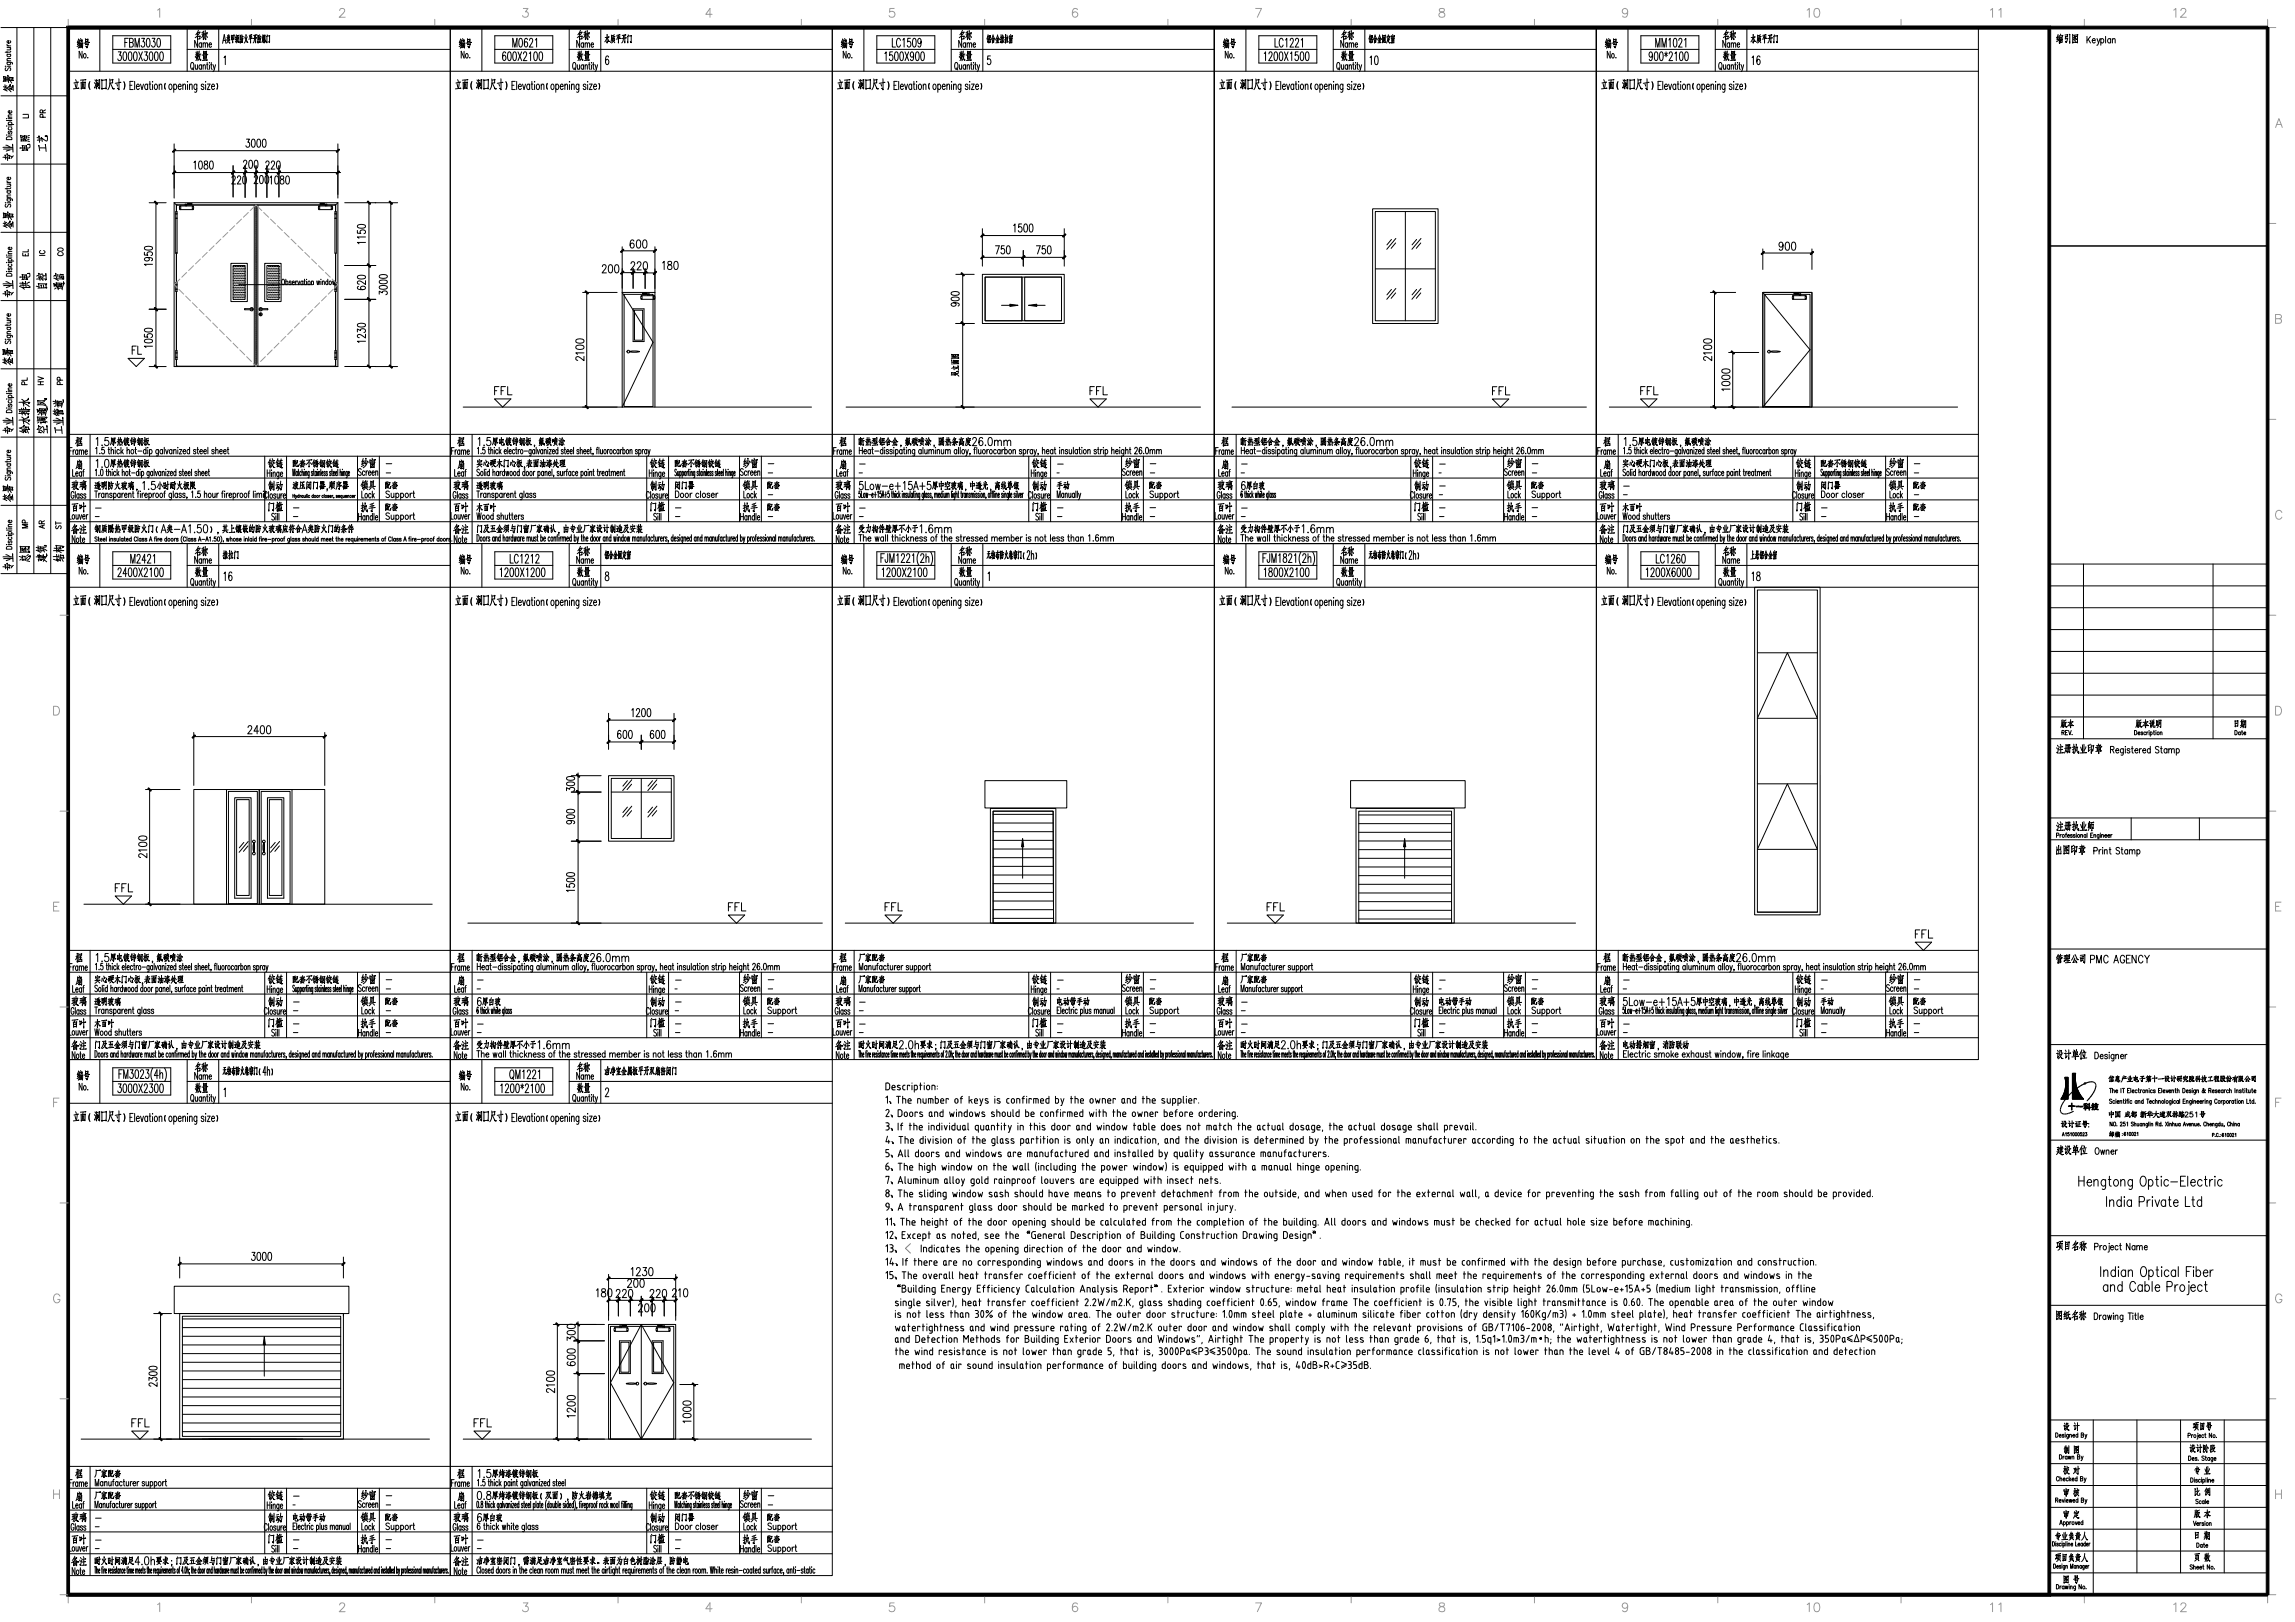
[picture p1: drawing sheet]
<svg xmlns="http://www.w3.org/2000/svg" width="841mm" height="594mm" viewBox="0 0 841 594" stroke-linecap="round" stroke-linejoin="round" font-family="sans-serif">
<g fill="none" stroke="#000" stroke-width=".37">
<path d="M25 10.1h140v189h-140zM36.6 10.1v16M41.3 13.1h21.3v10h-21.3zM41.3 18.1h21.3M68.6 18.1h96.4M68.6 10.1v16M80.2 10.1v16M25 26.1h140M63.8 52.7v19.9M63.8 55.2h60M71.1 59.5l.5-.5v2.9M73.1 59.1l.5-.1a2.11 2.11 0 0 1 0 2.9h-.2a2.45 2.45 0 0 1-.3-2.8z"/>
<path d="M75 59.1v.9a1.09 1.09 0 0 1 1.1 .7 1.09 1.09 0 0 1-.4 1.2 .93 .93 0 0 1-1-.9 .93 .93 0 0 1 1.1-.9l.3-.4-.1-.6zM77.1 59.1l.5-.1a2.11 2.11 0 0 1 0 2.9h-.2a2.45 2.45 0 0 1-.3-2.8zM89.2 59.4l.1-.4a.66 .66 0 0 1 1-.1 .66 .66 0 0 1 0 .9l-1.2 1.9h1.5M90.3 51h1.1l-.6 1.1a.85 .85 0 0 1 .7 1.1 .85 .85 0 0 1-1.3 .5l-.1-.3M91.5 58.8l.4-.1a2.12 2.12 0 0 1 0 3h-.2a2.4 2.4 0 0 1-.2-2.9zM92.4 51.1l.5-.1a2.11 2.11 0 0 1 0 2.9h-.2a2.42 2.42 0 0 1-.3-2.8zM93.5 58.8l.4-.1a2.15 2.15 0 0 1 0 3h-.2a2.4 2.4 0 0 1-.2-2.9zM94.4 51.1l.5-.1a2.11 2.11 0 0 1 0 2.9h-.2a2.42 2.42 0 0 1-.3-2.8zM96.4 51.1l.5-.1a2.11 2.11 0 0 1 0 2.9h-.2a2.42 2.42 0 0 1-.3-2.8zM97.4 59.7l.1-.5a.66 .66 0 0 1 1-.1 .66 .66 0 0 1 0 1l-1.2 1.8h1.4M99.4 59.7l.1-.5a.66 .66 0 0 1 1-.1 .66 .66 0 0 1 0 1l-1.2 1.8h1.4M101.6 59.1l.5-.1a2.13 2.13 0 0 1 0 2.9h-.2a2.4 2.4 0 0 1-.3-2.8z"/>
<path d="M123.8 52.7v19.9M54.7 74.3h6.2M57.1 74.3v60M63.8 63.2h61M85 65.1l.1-.4a.66 .66 0 0 1 1-.1 .66 .66 0 0 1 0 .9l-1.2 1.9h1.4M85.4 60.7v11.5M87 65.1l.1-.4a.66 .66 0 0 1 1-.1 .66 .66 0 0 1 0 .9l-1.2 1.9h1.4M89.2 64.6l.5-.2a2.11 2.11 0 0 1 0 3h-.2a2.45 2.45 0 0 1-.3-2.8zM89.8 60.7v11.6M93.2 65l.1-.4a.66 .66 0 0 1 .9-.1 .66 .66 0 0 1 .1 .9l-1.2 1.9h1.4M93.8 60.7v11.5M95.4 64.4l.5-.1a2.11 2.11 0 0 1 0 3h-.2a2.45 2.45 0 0 1-.3-2.9z"/>
<path d="M97.4 64.4l.5-.1a2.11 2.11 0 0 1 0 3h-.2a2.4 2.4 0 0 1-.3-2.9zM97.8 60.7v11.6M99 65l.5-.6v3M101 64.6l.5-.2a2.12 2.12 0 0 1 0 3h-.2a2.45 2.45 0 0 1-.3-2.8zM102.2 60.7v11.5M102.9 64.6v.8a1.09 1.09 0 0 1 1.1 .8 1.09 1.09 0 0 1-.4 1.2 .93 .93 0 0 1-1-1 .93 .93 0 0 1 1.1-.8l.3-.5-.1-.5zM105 64.6l.5-.2a2.12 2.12 0 0 1 0 3h-.2a2.45 2.45 0 0 1-.3-2.8zM126.3 74.2h11.4M135.2 74.2v60M137.5 74.3h8.2M143.2 74.3v60M52.9 92.4v1l1.3 .1a.93 .93 0 0 1 .6-1.4 .93 .93 0 0 1 1.1 1l-.6 .5"/>
<path d="M53.1 90.5l1.1-.3a1.31 1.31 0 0 1 1.7 .8 2.13 2.13 0 0 1-3 0zM53.9 94.3l.7 .3a.81 .81 0 0 1-.8 1 .81 .81 0 0 1-.7-1l.8-.3a1.46 1.46 0 0 1 2 .8l-.4 .4M55.9 96.8h-3l.6 .5M126.3 97.2h11.4M131 84.4v1l1.2 .1a.93 .93 0 0 1 .6-1.4 .93 .93 0 0 1 1.1 1l-.5 .5M131.1 82.5l1.1-.3a1.32 1.32 0 0 1 1.7 .8 2.14 2.14 0 0 1-2.9 0zM133.9 88.8h-2.9l.5 .5M133.9 86.8h-2.9l.5 .5M54.7 113.3h6.2M126.3 109.6h11.4M131.1 118.7l1.1-.3a1.32 1.32 0 0 1 1.7 .8 2.14 2.14 0 0 1-2.9 0zM131.1 101.1l1.1-.3a1.31 1.31 0 0 1 1.7 .8 2.11 2.11 0 0 1-2.9 0z"/>
<path d="M131.4 104.9l-.4 .6a1.89 1.89 0 0 0 2.9-.1 .88 .88 0 0 0-1-.6 .88 .88 0 0 0-.7 1l.7 .3M133.9 102.8v1.4l-1.8-1.2a.66 .66 0 0 0-1.1 .2 .66 .66 0 0 0 .7 .9M139 107.8v-1.1l1.1 .6a.85 .85 0 0 1 1.2-.7 .85 .85 0 0 1 .4 1.3l-.3 .1M139.1 104.9l1.1-.3a1.31 1.31 0 0 1 1.7 .8 2.11 2.11 0 0 1-2.9 0zM139.1 102.9l1.1-.3a1.3 1.3 0 0 1 1.7 .8 2.14 2.14 0 0 1-2.9 0zM139.1 100.9l1.1-.3a1.3 1.3 0 0 1 1.7 .8 2.14 2.14 0 0 1-2.9 0zM52.9 122.4v1l1.3 .1a.93 .93 0 0 1 .6-1.4 .93 .93 0 0 1 1.1 1l-.6 .5M53.1 124.5l1.1-.3a1.3 1.3 0 0 1 1.7 .8 2.11 2.11 0 0 1-3 0zM53.1 120.5l1.1-.3a1.3 1.3 0 0 1 1.7 .8 2.11 2.11 0 0 1-3 0zM54.7 134.3h6.2M55.9 126.8h-3l.6 .5M126.3 134.2l19.4 .1"/>
<path d="M131 121.6v-1.1l1.1 .6a.85 .85 0 0 1 1.1-.7 .85 .85 0 0 1 .5 1.3l-.3 .1M133.9 125h-2.9l.5 .5M133.9 122.4v1.4l-1.8-1.2a.65 .65 0 0 0-1 .2 .65 .65 0 0 0 .4 .9h.2M25 159.1h140M25 175.1h140M25 167.1h140M34.7 179.8h1.1M35 172.3l.3-.5v2.4M35.1 164.3l.4-.5v2.4M35.2 179.8v2.4M36.3 174v.2zM36.6 166v.2z"/>
<path d="M37 172l.2-.2a1.57 1.57 0 0 1 0 2.4l-.4-1zM38.2 163.8h-.8l-.1 1.1a.68 .68 0 0 1 1.1 .5 .68 .68 0 0 1-1.1 .6l-.1-.2M38.9 172.6h.4M39.1 171.8v2l.3 .4M39.6 164.6h.6M39.8 173.1l.4-.5 .3 .1 .1 1.5M39.8 171.8v2.4M39.8 163.8v2l.4 .4M40.7 165.1l.4-.5 .4 .1 .1 1.5M40.7 163.8v2.4M41.1 171.8v.3zM41.1 172.7v1.5"/>
<path d="M42.2 163.8v.3zM42.2 164.7v1.5M42.4 173l-.1-.3a.77 .77 0 0 0-.8 .6 .77 .77 0 0 0 .4 .9l.5-.3M42.9 171.8v2.4M43.2 173.3l.4 .9M43.6 172.6l-.7 1.2M43.8 165l-.2-.3a.7 .7 0 0 0-.8 .7 .7 .7 0 0 0 .8 .7l.2-.2M44.3 163.8v2.4M44.6 165.3l.6 .9M44.8 173.1l.3-.5 .4 .1 .1 1.5M44.8 171.8v2.4M45.1 164.6l-.8 1.2"/>
<path d="M46.2 172.7a.77 .77 0 0 1 .9 .6 .77 .77 0 0 1-.5 .9l-.5-.3zM46.5 165.1l.4-.5 .4 .1 .1 1.5M46.5 163.8v2.4M47.3 172.6h.4M47.5 171.8v2l.3 .4M48.2 164.7a.7 .7 0 0 1 .8 .7 .7 .7 0 0 1-.8 .7l-.2-.6zM48.2 173.2h1.3M48.7 179.8v2l.4 .4M49.4 164.6h.6M49.7 163.8v2l.4 .4M50.5 165.2h1.5M50.8 173l-.2-.3a.77 .77 0 0 0-.8 .6 .77 .77 0 0 0 .5 .9l.5-.3"/>
<path d="M50.8 171.8v2.4M51 179.8l-.4 .5v1.9M51.3 171.8v.3zM51.3 172.7v1.5M51.4 179.8v.3zM51.9 173l.1-.3a.78 .78 0 0 1 .8 .6 .78 .78 0 0 1-.5 .9l-.4-.3M51.9 172.6v2.4M53.5 165l-.2-.3a.7 .7 0 0 0-.8 .7 .7 .7 0 0 0 .8 .7l.2-.2M53.5 163.8v2.4M54.1 163.8v.3zM54.1 164.7v1.5M54.7 172.6l-.1 2.2-.6 .1"/>
<path d="M54.7 173l-.2-.3a.77 .77 0 0 0-.8 .6 .77 .77 0 0 0 .5 .9l.5-.3M54.8 165l.1-.3a.7 .7 0 0 1 .9 .7 .7 .7 0 0 1-.9 .7l-.1-.2M54.8 164.6v2.4M56 173l-.2-.3a.77 .77 0 0 0-.8 .6 .77 .77 0 0 0 .5 .9l.5-.3M56 172.6v1.6M56.5 171.8v2.4M56.9 172.6l.4 1.6 .4-1.6M58 164.6v2.2l-.7 .1M58 165l-.1-.3a.7 .7 0 0 0-.8 .7 .7 .7 0 0 0 .8 .7l.1-.2M58.9 173l-.1-.3a.77 .77 0 0 0-.8 .6 .77 .77 0 0 0 .4 .9l.5-.3M58.9 172.6v1.6M59.5 173.1l.3-.5 .3 .1 .1 1.5"/>
<path d="M59.5 172.6v1.6M59.6 165l-.2-.3a.7 .7 0 0 0-.8 .7 .7 .7 0 0 0 .8 .7l.2-.2M59.6 164.6v1.6M60.2 163.8v2.4M60.6 179.8l-.4 .5v1.9M60.7 164.6l.5 1.6 .4-1.6M60.8 171.8v.3zM60.8 172.7v1.5M61.2 172.6h.8l-.8 1.6h.8M62.4 173.3h.8l-.1-.6a.77 .77 0 0 0-.8 .6 .77 .77 0 0 0 .4 .9l.5-.3M63 165l-.2-.3a.7 .7 0 0 0-.8 .7 .7 .7 0 0 0 .8 .7l.2-.2M63 164.6v1.6"/>
<path d="M63.5 179.8v2.4M63.6 165.1l.4-.5 .4 .1 .1 1.5M63.6 164.6v1.6M64.5 173l-.2-.3a.77 .77 0 0 0-.8 .6 .77 .77 0 0 0 .5 .9l.5-.3M64.5 171.8v2.4M65.2 163.8v.3zM65.2 164.7v1.5M65.7 164.6h.9l-.9 1.6h.9M66.4 173l-.2-.4-.5 .1v.5l.7 .3v.4l-.2 .3-.5-.3M66.8 172.6h.5M67 171.8v2l.3 .4M67.1 165.3h.9l-.1-.6a.7 .7 0 0 0-.8 .7 .7 .7 0 0 0 .8 .7l.1-.2"/>
<path d="M67.7 173.3h.8l-.2-.6a.77 .77 0 0 0-.8 .6 .77 .77 0 0 0 .5 .9l.5-.3M68.9 173.3h.8l-.1-.6a.77 .77 0 0 0-.8 .6 .77 .77 0 0 0 .4 .9l.5-.3M69.5 165l-.2-.3a.7 .7 0 0 0-.8 .7 .7 .7 0 0 0 .8 .7l.2-.2M69.5 163.8v2.4M70.2 171.8v2.4M71.8 165l-.3-.4-.6 .4 .8 .5v.6l-.5 .1-.3-.3M72.2 173l-.3-.4-.4 .1v.5l.6 .3 .1 .4-.3 .3-.5-.3M72.2 164.6h.5M72.4 163.8v2l.4 .4M72.7 173.1l.3-.5 .3 .1 .1 1.5M72.7 171.8v2.4M73.2 165.3h1l-.2-.6a.7 .7 0 0 0-.8 .7 .7 .7 0 0 0 .8 .7l.2-.2"/>
<path d="M73.3 179.8h-.8l-.1 1.1a.68 .68 0 0 1 1.1 .5 .68 .68 0 0 1-1.1 .6v-.2M73.9 173.3h.8l-.1-.6a.77 .77 0 0 0-.8 .6 .77 .77 0 0 0 .4 .9l.5-.3M74.7 165.3h.9l-.1-.6a.7 .7 0 0 0-.8 .7 .7 .7 0 0 0 .8 .7l.1-.2M74.9 179.8v2.4M75.1 173.3h.8l-.1-.6a.77 .77 0 0 0-.8 .6 .77 .77 0 0 0 .5 .9l.4-.3M76.2 163.8v2.4M76.3 172.6h.5M76.5 171.8v2l.3 .4M78.5 165l-.3-.4-.6 .4 .8 .5v.6l-.5 .1-.3-.3M79 165.1l.4-.5 .4 .1 .1 1.5M79 163.8v2.4M80.5 165.3h.9l-.1-.6a.7 .7 0 0 0-.8 .7 .7 .7 0 0 0 .8 .7l.1-.2"/>
<path d="M81.8 179.8l-.4 .5v1.9M81.9 165.3h1l-.2-.6a.7 .7 0 0 0-.8 .7 .7 .7 0 0 0 .8 .7l.2-.2M82.3 179.8v.3zM83.3 164.6h.5M83.5 163.8v2l.4 .4M91.5 179.8l-.4 .5v1.9M92.9 179.8v2.4M93.5 179.8v.3zM96.5 179.8v.3zM97 167.1v24M97.3 179.8v2l.4 .4M105 167.1v24"/>
<path d="M107.3 174.2v-2.4l.4 2.4 .4-2.4v2.4M108.9 173l-.1-.3a.81 .81 0 0 0-.6 .7 .81 .81 0 0 0 .4 .8l.3-.3M108.9 172.6v1.6M109.2 172.6h.3M109.3 171.8l.3 2.4M110.4 173l-.1-.3a.81 .81 0 0 0-.7 .7 .81 .81 0 0 0 .4 .8l.4-.3M110.7 173.1l.3-.5 .2 1.6M110.7 171.8v2.4M111.5 171.8v.3zM111.5 172.7v1.5M111.9 173.1l.4-.5 .1 1.6M111.9 172.6v1.6"/>
<path d="M113.3 172.6l-.1 2.2-.3 .1M113.3 173l-.1-.3a.81 .81 0 0 0-.6 .7 .81 .81 0 0 0 .4 .8l.3-.3M114.6 173l-.3-.4-.2 .6a.54 .54 0 0 1 .5 .5 .54 .54 0 0 1-.3 .5l-.2-.3M114.8 172.6h.3M115 171.8v2l.2 .4M116 173l-.1-.3a.81 .81 0 0 0-.6 .7 .81 .81 0 0 0 .3 .8l.4-.3M116 172.6v1.6M116.3 171.8v.3zM116.3 172.7v1.5M116.7 173.1l.4-.5 .1 1.6M116.7 172.6v1.6M117.6 171.8v2.4"/>
<path d="M117.9 173.3h.5l-.1-.6a.81 .81 0 0 0-.6 .7 .81 .81 0 0 0 .4 .8l.3-.3M119.2 173l-.3-.4-.1 .6a.54 .54 0 0 1 .4 .5 .54 .54 0 0 1-.3 .5l-.2-.3M120 173l-.3-.4-.2 .6a.54 .54 0 0 1 .5 .5 .54 .54 0 0 1-.3 .5l-.2-.3M121.3 173l-.4-.4-.1 .6a.54 .54 0 0 1 .4 .5 .54 .54 0 0 1-.3 .5l-.1-.3M121.5 172.6h.3M121.6 171.8l.2 2.4M122.1 173.3h.5l-.1-.6a.81 .81 0 0 0-.6 .7 .81 .81 0 0 0 .4 .8l.3-.3M122.9 173.3h.5v-.6a.81 .81 0 0 0-.7 .7 .81 .81 0 0 0 .4 .8l.3-.3M123.8 171.8v2.4M124.6 173.1l.4-.5 .1 1.6M124.6 171.8v2.4M125.5 171.8v.3z"/>
<path d="M125.5 172.7v1.5M125.9 173.1l.3-.5 .2 1.6M125.9 172.6v1.6M127.2 172.6v2.2l-.4 .1M127.2 173l-.1-.3a.81 .81 0 0 0-.6 .7 .81 .81 0 0 0 .4 .8l.3-.3M127.6 173.3h.5l-.1-.6a.81 .81 0 0 0-.6 .7 .81 .81 0 0 0 .4 .8l.3-.3M131 167.1v24M139 167.1v24M141.5 173.2h1.7M151.6 179.8v2l.1 .3 .3 .1M25 183.1h140M25 191.1h140"/>
<path d="M34.9 189.2h1.4M35.6 196.9l-.7-.2-.1 .5 .7 .4 .1 .4-.3 .2-.5-.2M35.9 197.2h.5M36.1 196.6v1.3l.3 .3M36.2 180.6v1.6M36.7 197.6h.7l-.1-.4a.45 .45 0 0 0-.6 .5 .45 .45 0 0 0 .7 .3M36.8 180.6l-.4 .1-.2 .6M37.8 197.6h.7l-.1-.4a.45 .45 0 0 0-.6 .5 .45 .45 0 0 0 .7 .3M38.1 181l-.2-.3a.7 .7 0 0 0-.8 .7 .7 .7 0 0 0 .8 .7l.2-.2M38.1 180.6v1.6M38.7 181.1l.4-.5 .4 .1 .1 1.5M38.7 180.6v1.6"/>
<path d="M39 196.6v1.6M40 196.7h.1M40.1 197.2v1M40.6 197.5l.6-.3 .1 1M40.6 197.2v1M41.1 181l-.4-.4-.4 .1v.5l.7 .4 .1 .3-.4 .3-.5-.3M41.6 181l.2-.3a.7 .7 0 0 1 .8 .7 .7 .7 0 0 1-.8 .7l-.2-.2M41.6 180.6v2.4M42.4 197.4l-.6-.2v.4l.6 .4-.3 .2-.4-.2M42.8 197.2l.1 1 .6-.3M43.5 197.2v1M44 196.6v1.6"/>
<path d="M44 181l-.1-.3a.7 .7 0 0 0-.8 .7 .7 .7 0 0 0 .8 .7l.1-.2M44 180.6v1.6M44.7 180.6v1.6M45.1 197.4l-.1-.2a.45 .45 0 0 0-.6 .5 .45 .45 0 0 0 .7 .3M45.1 197.2v1M45.3 180.6l-.4 .1-.2 .6M45.5 197.2h.4M45.6 181.3h1l-.2-.6a.7 .7 0 0 0-.8 .7 .7 .7 0 0 0 .8 .7l.2-.2M45.7 196.6v1.3l.3 .3M46.3 197.6h.7l-.1-.4a.45 .45 0 0 0-.6 .5 .45 .45 0 0 0 .7 .3M47.1 181.1l.4-.5 .4 .1 .1 1.5M47.1 180.6v1.6"/>
<path d="M48.1 197.4l-.1-.2a.45 .45 0 0 0-.6 .5 .45 .45 0 0 0 .7 .3M48.1 196.6v1.6M48.5 180.6h.6M50.1 197a.47 .47 0 0 0-.6-.4 .47 .47 0 0 0-.3 .6v.4a.47 .47 0 0 0 .3 .6 .47 .47 0 0 0 .6-.4M50.3 180.6h.6M50.5 196.6v1.6M51.4 180.7v1.5M51.7 197.4l-.1-.2a.45 .45 0 0 0-.7 .5 .45 .45 0 0 0 .8 .3M51.7 197.2v1M52.1 180.6v1.6M52.7 180.6l-.4 .1-.2 .6M52.8 197.4l-.6-.2v.4l.6 .4-.3 .2-.4-.2"/>
<path d="M53 181.3h1l-.2-.6a.7 .7 0 0 0-.8 .7 .7 .7 0 0 0 .8 .7l.2-.2M53.8 197.4l-.6-.2v.4l.6 .4-.2 .2-.5-.2M54.6 181l.1-.3a.7 .7 0 0 1 .8 .7 .7 .7 0 0 1-.8 .7l-.1-.2M54.6 180.6v2.4M54.7 198.2l.5-1.6 .5 1.6M54.9 197.7h.6M56.1 180.6v1.6M56.5 197.2h.4M56.7 180.6l-.4 .1-.2 .6M57 196.6l-.3 .3v1.3M57.3 180.7a.7 .7 0 0 1 .8 .7 .7 .7 0 0 1-.8 .7l-.3-.5zM57.3 196.7h.1"/>
<path d="M57.4 197.2v1M57.9 197.2v1M58.4 197.2l-.5 .4M58.6 197.6h.7l-.1-.4a.45 .45 0 0 0-.6 .5 .45 .45 0 0 0 .7 .3M58.8 180.7a.7 .7 0 0 1 .8 .7 .7 .7 0 0 1-.8 .7l-.2-.5zM60 180.6h.6M61.1 197.4l-.1-.2a.45 .45 0 0 0-.7 .5 .45 .45 0 0 0 .8 .3M61.1 196.6v1.6M62.9 180.6l-.1 2.2-.7 .1M62.9 181l-.2-.3a.7 .7 0 0 0-.8 .7 .7 .7 0 0 0 .8 .7l.2-.2M63.9 197.2v1M64.4 197.2l-.5 .4"/>
<path d="M65 181l-.1-.3a.7 .7 0 0 0-.8 .7 .7 .7 0 0 0 .8 .7l.1-.2M65 180.6v1.6M65.3 197.4l-.6-.2v.4l.6 .4-.3 .2-.4-.2M66.5 181l-.4-.4-.4 .1v.5l.7 .4 .1 .3-.4 .3-.5-.3M66.8 196.3a1.95 1.95 0 0 0 0 2.5M67.8 181l-.3-.4-.6 .4 .8 .6v.5l-.4 .1-.4-.3M68.1 197a.47 .47 0 0 0-.6-.4 .47 .47 0 0 0-.3 .6v.4a.47 .47 0 0 0 .3 .6 .47 .47 0 0 0 .6-.4M68.5 196.6v1.6M68.5 182.1l-.1 .6M69.7 197.4l-.2-.2a.45 .45 0 0 0-.6 .5 .45 .45 0 0 0 .8 .3M69.7 197.2v1M70.2 180.3l.4-.5v2.4"/>
<path d="M70.8 197.4l-.7-.2v.4l.7 .4-.3 .2-.4-.2M71.7 182v.2zM71.8 197.4l-.6-.2v.4l.6 .4-.2 .2-.5-.2M72.7 198.2l.5-1.6 .5 1.6M72.9 197.7h.6M74 197.6h1.1M74.9 181.1l.4-.5 .4 .1 .1 1.5M75.4 198.2l.5-1.6 .4 1.6M75.6 197.7h.6M76.6 180.7a.7 .7 0 0 1 .8 .7 .7 .7 0 0 1-.8 .7l-.3-.5zM76.8 196.9l.3-.3v1.6M77.9 198.1h.1"/>
<path d="M77.9 180.6l.1 1.5 .4 .1 .4-.4M78.8 180.6v1.6M79.2 196.6h-.7v.7a.47 .47 0 0 1 .7 .1 .47 .47 0 0 1-.1 .6 .47 .47 0 0 1-.7-.1M79.5 180.6v1.6M79.8 196.7a.78 .78 0 0 1 .8 .6 .78 .78 0 0 1-.5 .9l-.4-.3zM80.1 180.6l-.4 .1-.2 .6M80.9 196.3a1.92 1.92 0 0 1 0 2.5M81.2 180.6h.6M81.9 198.2l-.1 .3M82.3 180.7v1.5M83 180.6v1.6M83 197.2l.2 1 .3-1 .2 1 .3-1"/>
<path d="M83.6 180.6l-.4 .1-.2 .6M83.9 181.3h1l-.2-.6a.7 .7 0 0 0-.8 .7 .7 .7 0 0 0 .8 .7l.2-.2M84.4 197.5l.6-.3v1M84.4 196.6v1.6M85.4 181l.2-.3a.7 .7 0 0 1 .8 .7 .7 .7 0 0 1-.8 .7l-.2-.2M85.4 180.6v2.4M87 180.6v1.6M87.3 197.4l-.2-.2-.5 .2 .6 .4v.4l-.6-.2M87.6 180.6l-.4 .1-.2 .6M87.7 197.6h.7l-.1-.4a.45 .45 0 0 0-.6 .5 .45 .45 0 0 0 .7 .3M88.2 180.7a.7 .7 0 0 1 .8 .7 .7 .7 0 0 1-.8 .7l-.3-.5zM89.4 196.7h.1"/>
<path d="M89.5 197.2v1M89.7 180.7a.7 .7 0 0 1 .8 .7 .7 .7 0 0 1-.8 .7l-.3-.5zM90 197.5l.6-.3v1M90 197.2v1M90.9 180.6h.5M91.1 196.6v1.6M92.3 197.4l-.1-.2a.45 .45 0 0 0-.7 .5 .45 .45 0 0 0 .8 .3M92.3 197.2v1M92.7 196.7h.1M92.8 197.2v1M93.5 180.7v1.5M93.9 197.4l-.1-.2a.45 .45 0 0 0-.6 .5 .45 .45 0 0 0 .7 .3"/>
<path d="M93.9 196.6v1.6M94.1 181.1l.4-.5 .4 .1 .1 1.5M94.1 180.6v1.6M95 197.2h.4M95 181.1l.4-.5 .4 .1 .1 1.5M95.4 196.6l-.3 .3v1.3M95.7 196.7h.1M95.8 197.2v1M96.3 197.2v1M96.5 180.7v1.5M96.8 197.2l-.5 .4M97 180.6h.6"/>
<path d="M97 197.6h.8l-.2-.4a.45 .45 0 0 0-.6 .5 .45 .45 0 0 0 .8 .3M98.2 197.6h1.1M99.8 197.4l.1-.2a.45 .45 0 0 1 .6 .5 .45 .45 0 0 1-.7 .3M99.8 197.2v1.6M100.9 197.2v1M101.4 197.2l-.5 .4M103.9 197.2h.4M104.4 196.6l-.3 .3v1.3M106.1 197.2l-.1 1.4-.5 .1M106.1 197.4l-.1-.2a.45 .45 0 0 0-.6 .5 .45 .45 0 0 0 .7 .3M106.6 196.6v1.6M107.3 181v1.2"/>
<path d="M107.3 181.6h.7M107.5 189.2h1.7M107.7 197.4l-.1-.2a.45 .45 0 0 0-.6 .5 .45 .45 0 0 0 .7 .3M107.7 197.2v1M108 181v1.2M108.2 181.4l.3 .8M108.8 181.4l-.6 1.2M108.8 197.4l-.6-.2v.4l.6 .4-.2 .2-.4-.2M109.6 181.6l-.1-.1a.34 .34 0 0 0-.5 .3 .34 .34 0 0 0 .6 .3M109.6 181v1.2M109.9 197.4l-.6-.2v.4l.6 .4-.3 .2-.4-.2M109.9 181.4v.8"/>
<path d="M110.3 181.4l-.4 .4M111 181.6l-.1-.1a.34 .34 0 0 0-.4 .4 .34 .34 0 0 0 .5 .2M111 181.4v.8M111.4 181.4v.8l.5-.2M111.6 197.4l-.3-.2-.4 .2 .6 .4v.4l-.6-.2M111.9 181.4v.8M112 197.5l.6-.3 .1 1M112 196.6v1.6M112.3 181v1.2M112.6 181.1h.1M112.6 181.5v.7M113.5 181.6l-.1-.1a.34 .34 0 0 0-.5 .4 .34 .34 0 0 0 .6 .2"/>
<path d="M114.3 197.2l.1 1 .6-.3M114.8 181.6l-.1-.1a.34 .34 0 0 0-.4 .4 .34 .34 0 0 0 .5 .2M114.8 181v1.2M115 197.2v1M115.5 196.6v1.6M116.6 197.4l-.1-.2a.45 .45 0 0 0-.6 .5 .45 .45 0 0 0 .7 .3M116.6 196.6v1.6M116.9 181.4v.8M117.3 181.4l-.4 .4M117.8 197.5l.6-.3v1M117.8 197.2v1M118.4 197.5l.6-.3 .1 1"/>
<path d="M118.5 181.6l-.1-.1a.34 .34 0 0 0-.4 .4 .34 .34 0 0 0 .5 .2M118.8 181v1.2M119.5 197.6h.8l-.2-.4a.45 .45 0 0 0-.6 .5 .45 .45 0 0 0 .8 .3M120.5 181.6h-.5l.5 .6-.5-.1M120.6 197.6h.8l-.2-.4a.45 .45 0 0 0-.6 .5 .45 .45 0 0 0 .8 .3M120.8 181.8h.5v-.3a.34 .34 0 0 0-.5 .4 .34 .34 0 0 0 .5 .2M121.7 181.4v.8M121.7 197.2h.4M121.8 196.6v1.3l.4 .3M122 181.4l-.3 .4M122.4 182.2l-.1 .3M123.1 197.2h.4"/>
<path d="M123.2 196.6v1.3l.3 .3M123.7 181.6h-.5l.4 .6-.4-.1M123.9 197.5l.6-.3 .1 1M123.9 196.6v1.6M123.9 181.8h.6l-.1-.3a.34 .34 0 0 0-.5 .4 .34 .34 0 0 0 .6 .2M125 197.6h.7l-.1-.4a.45 .45 0 0 0-.6 .5 .45 .45 0 0 0 .7 .3M125.3 181.6l-.1-.1a.34 .34 0 0 0-.5 .3 .34 .34 0 0 0 .6 .3M125.3 181.4v1.2M125.7 181.4v.8l.5-.2M126.2 181.4v.8M126.5 181.8h.5v-.3a.34 .34 0 0 0-.5 .3 .34 .34 0 0 0 .5 .3M126.8 197.2v1"/>
<path d="M127.3 197.2l-.5 .4M127.4 181.7l.4-.2 .1 .7M127.4 181.4v.8M127.6 197.6h.7l-.1-.4a.45 .45 0 0 0-.7 .5 .45 .45 0 0 0 .8 .3M128.7 181.6v-.1a.34 .34 0 0 0-.5 .3 .34 .34 0 0 0 .5 .3M129 181.8h.6l-.1-.3a.34 .34 0 0 0-.5 .4 .34 .34 0 0 0 .6 .2M129.4 197.4l-.1-.2a.45 .45 0 0 0-.7 .5 .45 .45 0 0 0 .8 .3M129.4 197.2v1.6M129.9 197.2v1l.6-.3M129.9 181.4v.8M130.2 181.4l-.3 .4M130.5 197.2v1"/>
<path d="M131 196.7h.1M131 197.2v1M131.5 197.2v1M132 197.2l-.5 .4M132.2 197.6h.8l-.1-.4a.45 .45 0 0 0-.7 .5 .45 .45 0 0 0 .8 .3M133.4 197.5l.6-.3 .1 1M133.4 197.2v1M134.1 197.5l.6-.3v1M135.2 197.6h.7l-.1-.4a.45 .45 0 0 0-.6 .5 .45 .45 0 0 0 .7 .3M136.3 197.5l.6-.3 .1 1M136.3 197.2v1M137.4 197.2h.4"/>
<path d="M137.5 196.6v1.3l.3 .3M138.8 197.4l-.2-.2-.4 .2 .6 .4v.4l-.6-.2M140.9 197.2h.5M141.4 196.6l-.3 .3v1.3M142.7 180.2l-.4-.4-.9 .4 .2 .5 1.1 .9v.3l-.4 .3-.9-.3M142.7 188.2l-.4-.4-.9 .4 .2 .5 1.1 .9v.3l-.4 .3-.9-.3M143.3 197a.48 .48 0 0 0-.6-.4 .48 .48 0 0 0-.3 .6v.4a.47 .47 0 0 0 .3 .6 .47 .47 0 0 0 .6-.4M143.3 180.6l.1 1.5 .5 .1 .4-.4M143.3 188.6l.1 1.5 .5 .1 .4-.4M143.7 196.6v1.6M144.3 180.6v1.6M144.3 188.6v1.6"/>
<path d="M144.9 197.4l-.1-.2a.45 .45 0 0 0-.7 .5 .45 .45 0 0 0 .8 .3M144.9 197.2v1M145.1 181l.2-.3a.72 .72 0 0 1 .9 .7 .72 .72 0 0 1-.9 .7l-.2-.2M145.1 189l.2-.3a.72 .72 0 0 1 .9 .7 .72 .72 0 0 1-.9 .7l-.2-.2M145.1 180.6v2.4M145.1 188.6v2.4M146 197.4l-.6-.2v.4l.6 .4-.3 .2-.4-.2M146.8 181l.2-.3a.72 .72 0 0 1 .9 .7 .72 .72 0 0 1-.9 .7l-.2-.2M146.8 189l.2-.3a.72 .72 0 0 1 .9 .7 .72 .72 0 0 1-.9 .7l-.2-.2M146.8 180.6v2.4M146.8 188.6v2.4M147 197.4l-.6-.2v.4l.6 .4-.2 .2-.4-.2"/>
<path d="M147.9 198.2l.5-1.6 .5 1.6M148.1 197.7h.6M149.7 197.2h.5M150.2 196.6l-.3 .3v1.3M150.3 180.6v1.6M150.3 188.6v1.6M150.5 196.7h.1M150.6 197.2v1M151 180.6l-.4 .1-.3 .6M151 188.6l-.4 .1-.3 .6M151.1 197.2v1M151.3 180.6h.6"/>
<path d="M151.3 188.6h.6M151.6 197.2l-.5 .4M151.6 187.8v2l.1 .3 .3 .1M151.8 197.6h.7l-.1-.4a.45 .45 0 0 0-.6 .5 .45 .45 0 0 0 .7 .3M153 197.6h1.1M154.5 197.4l.2-.2a.45 .45 0 0 1 .6 .5 .45 .45 0 0 1-.8 .3M154.5 197.2v1.6M155.7 197.2v1M156.2 197.2l-.5 .4M158.7 197.2h.4M159.2 196.6l-.3 .3v1.3M160.9 197.4l-.1-.2a.45 .45 0 0 0-.7 .5 .45 .45 0 0 0 .8 .3"/>
<path d="M160.9 196.6v1.6M163.7 197.2v1M164.2 197.2l-.5 .4M165.1 197.4l-.6-.2v.4l.6 .4-.3 .2-.4-.2M165.6 198.1h.1M92.4 458.7h1.1l-.7 1.1a.85 .85 0 0 1 .7 1.2 .85 .85 0 0 1-1.3 .4l-.1-.3M94.4 458.8l.5-.1a2.11 2.11 0 0 1 0 3h-.1a2.42 2.42 0 0 1-.4-2.9zM96.4 458.8l.5-.1a2.11 2.11 0 0 1 0 3h-.2a2.44 2.44 0 0 1-.3-2.9zM98.4 458.8l.5-.1a2.11 2.11 0 0 1 0 3h-.2a2.44 2.44 0 0 1-.3-2.9zM65.8 460.4v7.7M65.8 462.9h60M125.8 460.4v7.7"/>
<circle cx="61.9" cy="197.7" r=".49"/>
<circle cx="63.1" cy="197.7" r=".49"/>
<circle cx="85.9" cy="197.7" r=".49"/>
<circle cx="102.1" cy="197.7" r=".49"/>
<circle cx="103.2" cy="197.7" r=".49"/>
<circle cx="113.5" cy="197.7" r=".49"/>
<circle cx="115.4" cy="181.8" r=".36"/>
<circle cx="116.3" cy="181.8" r=".36"/>
<circle cx="119.4" cy="181.8" r=".36"/>
<circle cx="140.2" cy="197.7" r=".49"/>
<circle cx="149.1" cy="181.4" r=".74"/>
<circle cx="149.1" cy="189.4" r=".74"/>
<circle cx="156.8" cy="197.7" r=".49"/>
<circle cx="158" cy="197.7" r=".49"/>
<circle cx="161.7" cy="197.7" r=".49"/>
<circle cx="162.9" cy="197.7" r=".49"/>
</g>
<g fill="none" stroke="#000" stroke-width=".37">
<path d="M28.8 14.2l-.5 1.4 .5-.1M28.9 16.6l-.7 .5M28.9 14.9l-.5 1.4 .5-.3M29.2 14.6l-.1 2-.4 1.1M29.2 15.8l.1 1.7v-.3M29.3 14.9l.9-.2-.1 .6-.9 .2M29.3 16l1-.2-.1 1.7M29.5 14.1l.2 .5M29.6 16v1.3M29.9 15.9v1.4M30.1 16.5l-.7 .1M31.3 14.2l.1 1.3v-.3l.9-.1-.1-.8-.8 .2"/>
<path d="M31.5 15.7l-.1 .7 1-.3-.6 1.4-.3-.6 .4 .6M32.5 15.6l.3-.1-2 .3M43.3 19h1.1l-.6 1.2a1.03 1.03 0 0 1 .7 1.1 1.03 1.03 0 0 1-.9 .9l-.4-.6M45.4 19.1l.4-.1a2.5 2.5 0 0 1 0 3.2h-.1a2.81 2.81 0 0 1-.3-3.1zM45.8 15.6h.7M47 14h-1.2v3.2M47.3 19.1l.5-.1a2.47 2.47 0 0 1 0 3.2h-.2a2.87 2.87 0 0 1-.3-3.1zM47.5 15.6h.8l.4 .3 .1 .7-.5 .6h-.8v-3.2h.8l.4 .3v1l-.4 .3M49.2 19.1l.5-.1a2.5 2.5 0 0 1 0 3.2h-.2a2.84 2.84 0 0 1-.3-3.1zM49.5 17.2v-3.2l.8 3.2 .7-3.2v3.2M50.8 19l1.4 3.2M51.9 14h1.1l-.6 1.3a1.03 1.03 0 0 1 .7 1 1.03 1.03 0 0 1-.9 .9l-.5-.6"/>
<path d="M52.2 19l-1.4 3.2M52.9 19h1.1l-.6 1.2a1.03 1.03 0 0 1 .7 1.1 1.03 1.03 0 0 1-.9 .9l-.4-.6M53.9 14.2l.5-.2a2.5 2.5 0 0 1 0 3.2h-.2a2.84 2.84 0 0 1-.3-3zM55 19.1l.4-.1a2.5 2.5 0 0 1 0 3.2h-.1a2.81 2.81 0 0 1-.3-3.1zM55.7 14h1.1l-.6 1.3a1.03 1.03 0 0 1 .7 1 1.03 1.03 0 0 1-.9 .9l-.4-.6M56.9 19.1l.5-.1a2.47 2.47 0 0 1 0 3.2h-.2a2.87 2.87 0 0 1-.3-3.1zM57.8 14.2l.4-.2a2.5 2.5 0 0 1 0 3.2h-.2a2.87 2.87 0 0 1-.2-3zM58.8 19.1l.5-.1a2.5 2.5 0 0 1 0 3.2h-.2a2.84 2.84 0 0 1-.3-3.1zM71.8 19.1l.2 .5M72.2 12.3l.3 .4-.1-.2M72.2 18.7l.1 1.8v-.4M72.2 19.8l-.7 1.1"/>
<path d="M72.3 19.9l.3 .3M72.3 13.3l.1 1.3v-.3l.9-.1v-1l-.9 .2M72.4 12l1-.2-1.9 2M72.6 18.9l-.2 .8M72.7 11.1l-1 1.6M72.7 19.7l-1 .2M73 18.7l-.3 2M73.3 20l-.3 1.3-.5 .9M73.6 19.8l-.7 .2M74.5 11.7v2.9v-.4M74.5 12.4l-.6 1.4M74.5 12.6l.3 .4"/>
<path d="M74.6 18.7v1.2l1.1-.3v-.8l-1.1 .2M74.8 11.3l-.8 .7M74.9 12.3l-.9 .2M75.1 12.2l.9-.2-.2 .6M75.2 13l-.5 1M75.3 11.2l-.3 1.6M75.3 12.4l.1 2.2-.3-.5 .3 .4M75.4 19.2l-.8 .2M75.6 13.1l.4 .6M76.1 19.9l-2 .3M81.6 15.9l.6-3.2 .6 3.2M81.8 14.8h.8"/>
<path d="M83.4 13l.1 .5M83.6 13.7l-.5 .8M83.6 14.4l-.5 1.4M83.7 12.7v1.6v-.4M83.7 14.7l.3 1 .3 .1-.3-.3M83.8 13.9l.3 .5M84 12.9l-.1 .7M84 14.7l.3-.1-1.2 .2M84.1 13.6l-1 .1M84.8 12.9l.1 1.8v-.3l.6-.1M84.8 13.1l1-.3-.1 1.7-.1-.2M85.3 13v2.7v-.4"/>
<path d="M85.6 13.6l-.6 .2M86.6 12.8l-.3 1.1 .4-.2M86.7 14.8l-.4 .5M86.8 13.5l-.5 1.1 .4-.3M86.8 13.1l.6-.2-.2 1.1 .3-.1-.8 1.8M86.9 14l.7 1.6-.3-.3M87 13.1l-.5 2.5M88 12.8v3v-.6M88 13.1h.3l-.1 1.4M88.6 14.3l.4-.3-.3 1.6-.1-.4 .2 .3M88.6 12.7l.1 .6M88.6 13.6l-.5 2.2"/>
<path d="M88.9 13.5l.3-.1-.9 .2M89.7 13.6l.2 .7M90.1 12.7l-.1 2-.5 1.1M90.1 14l.5 1.5 .2 .1-.3-.3M90.6 13.5l-.4 .8M91.4 13.3l.2 .6M91.8 12.9v2.9v-.4M92.2 12.8l-.9 .2M92.2 13.1l-.2 .8M92.3 14.1l-1.2 .2M93.3 13a3.1 3.1 0 0 1-.5 2.7M93.7 12.9v2.8v-.4"/>
<path d="M93.8 12.8h.2l-1.1 .2M94 13.9l-1.3 .2M94.5 12.8v3v-.6M94.5 13.1l.3-.1-.1 1.5M95.1 14.3l.4-.3-.3 1.6-.1-.4 .2 .3M95.1 12.7l.1 .6M95.1 13.6l-.5 2.2M95.4 13.5l.3-.1-.9 .2M96 13.6l.1 .6M96.3 14.5l.1 .3M96.3 12.8l-.4 2.8M96.5 13.5l-.2 .6"/>
<path d="M96.5 14.9l.2 .2M96.6 12.9v.8M96.6 13l.5-.1v.6l-.5 .1M96.7 14.5l-.5 .8M96.7 13.7v.7M96.7 15.3l-.3 .2M96.8 14.5v1.2M97 14.4l.4 .7-.2-.2M97 13.2l-.4 .1M97 13.6l-.1 .8M97 14.9l-.2 .3 .3 .3M97.2 13.9l-.7 .2"/>
<path d="M97.3 14.3l-.8 .2M97.8 13.2v2.5v-.4M97.9 12.8l.2 .4M98.2 13.2l.6-.1-.1 2.5-.2-.4 .3 .3M27.5 30.6l.2 1.4M27.7 29.2l.3 .7M28.3 30.4l-.3 2M28.4 30.2l.3-.1-1.6 .3M28.6 32.3h.3l-2 .3M29.7 30.1l.1 2.6v-.3l1-.1M29.7 30.3l1.6-.2-.2 2.4-.1-.3M30.2 30.3v2"/>
<path d="M30.4 29.3l-.1 .9M30.4 31.5h-.2M30.4 30.9h-.2M30.7 30.2v2.1M31.2 29.2h.3l-2 .2M32.8 30.1l-.2 1.4 .3 1.1M33 29.9a2.72 2.72 0 0 0 0 2.9M34.6 30.3l.3 .4M34.8 29.3l.3 .5M35.2 30.4l-.4 1.9-.2-.4M35.3 29.1l.1 3.5v-.7M35.4 29.5l1.2-.3-.2 3.4-.3-.5 .4 .4"/>
<path d="M35.7 30.5l.1 1.2 .4-.3v-.8l-.5 .2M36.3 30l-.7 .2M37.3 29.1l.1 3.6-.1-.2 1.4-.2 .2 .3 .1-3.5-1.6 .3M40.2 28.9l-.1 2.5-.6 1.5M40.3 29.4l1.1-.3-.1 1.2-1 .2M40.4 30.5l1 2.1 .5-.1h-.5l-.2-.4M42.8 30.7l.2 .8M43.6 28.9v4l-.5-.6 .5 .5M44.1 30.2h.2l-2.1 .3M45.4 29.9a2.81 2.81 0 0 1 0 2.9M45.5 30.1l.2 1.1-.2 1.4M71.7 21.1l.8-.2v-.2l-.7 1.5"/>
<path d="M72.2 20.6l-.2 .8 .6 .3M72.9 20.3l.5 1.7h.3l-.4-.2M74.5 20.3l.1 1.1 1.1-.2v-.9l-1.1 .2M75.1 20.4v1.7M75.5 20.8l-.7 .1M75.7 22h.3l-1.8 .2M75.8 21.5l-1.3 .2M82.1 21.1l.5-.6v3.2M33 159.1v40M26.8 176.7v1.7M27.1 177.4l-.7 .2M27.1 176.6l-.7 .1"/>
<path d="M27.1 178.2l-.8 .4M27.4 176.5l-.1 1.7-.5 1.1M27.4 176.9l1.1-.3-.2 .5M27.6 177.9l.7 1.3h.5l-.6-.3M27.6 177.7l.7-.2-1.2 1.9M27.8 175.9l.1 1.7M28.3 160.2v3.3v-.5M28.3 161.3l-.6 1.2M28.3 161.4l.3 .4M28.4 168.8l-.1 1.4-.5 1.5M28.5 169.1l1.3-.2v.5l-1.4 .2M28.5 170.4l.3 .2"/>
<path d="M28.6 170.1l.6-.1-.2 1.7-.3-.3 .3 .3M28.7 161.1l-.9 .2M28.8 160.2v3l1.3-.2-.3 .1M28.9 170.8l-.6 .4M29 168.4l.2 .4M29.4 170.3l.2 .2M29.4 170l.6-.2-.1 2-.4-.3 .4 .2M29.5 161.1v1.3M29.7 176.8v1.4M29.7 160.5l.3-.1-1.1 .2M29.8 170.6l-.6 .5M29.8 162.4h.3l-1 .1"/>
<path d="M29.9 161.6l-.7 .1M29.9 161l-.8 .2M30 176.7l-.7 .1M30 177.3l-.7 .2M30 178l-.8 .4M30.2 177.9v1.5v-.4M30.2 178.1l1.3-.3-.2 1.6-.2-.4 .2 .3M30.3 176.8v.9l1-.3M30.5 176.8l.6 .5M30.6 176l.2 .3M30.7 177.6l-.2 1.1 .6-.2-.1-.2 .1 .4M31 176.6l-.5 .8"/>
<path d="M31.3 176.4h.3l-1.4 .2M31.3 176.7l-.1 .8M34.7 177.8l.5-.1-.2 1.1M34.7 178.8l1.7 .4 .4-.1-.5 .1M34.9 176.7l.2 .5M35.2 168.8l.6-.6v3M35.2 160.8l.6-.6v3M35.5 177.9l.8-.2-.2 .6 .4-.2-.3 .8-.2-.4 .2 .3M35.8 177.9l-.4 .9M35.9 177.1l-.6 .8M36 176.7v1v-.3M36.1 177.1l.4 .7h.3l-.4-.2"/>
<path d="M36.4 176.4l-.9 .4M36.7 177l-1.3 .2M37.3 176.6l.1 1.9 .3-.3 .1 .2 .1-1.6-.5 .1M37.4 170.9v.3zM37.4 162.9v.3zM37.7 177.5l-.3 .1M38.3 176.4a3.2 3.2 0 0 1-.7 2.8M38.3 176.6h.8l-.2 2.6-.3-.4M38.6 177.9l-.3 .1M38.7 168.4l.5-.2a1.95 1.95 0 0 1 0 3h-.2a2.2 2.2 0 0 1-.3-2.8zM38.7 177.3h-.4M39.7 160.2h-1.2l-.1 1.3a.92 .92 0 0 1 1.3 .1 .92 .92 0 0 1 0 1.3 .92 .92 0 0 1-1.3 0l-.1-.2"/>
<path d="M39.7 176.5l.1 2.7v-.5M39.8 176.8l.5-.1-.2 1.4-.2-.2 .2 .2M40.7 177.8l.6-.1-.4 1.4-.2-.4 .2 .3M40.7 176.4l.2 .5M40.8 177.3l-.8 1.9M40.8 168.3v1.6l-.4 1.1M40.8 160.3v1.6l-.4 1.1M41.1 169.8l.9-.1-.4 .5M41.1 161.8l.9-.1-.4 .5M41.1 168.7l.1 .9 .9-.2v-.7l-.9 .2M41.1 160.7l.1 .9 .9-.2v-.7l-.9 .2M41.2 177.1h.3l-1.2 .1"/>
<path d="M41.6 169.9v1.2l-.3-.3 .3 .2M41.6 161.9v1.2l-.3-.3 .3 .2M41.7 169.2l.2-.1-.7 .1M41.7 161.2l.2-.1-.7 .1M42 168.5l.3-.1-1.4 .2M42 160.5l.3-.1-1.4 .2M42.2 170.2h.3l-1.6 .1M42.2 162.2h.3l-1.6 .1M42.3 177.2l.3 .7M43 176.4l-.2 1.8-.7 1M43 177.5l.7 1.5 .4 .1-.5-.3M43.2 170.6l-.1 .6"/>
<path d="M43.2 162.6l-.1 .6M43.5 168.2v2.1l-.3-.2M43.5 160.2v2.1l-.3-.2M43.6 170.6l.1 .5M43.6 162.6l.1 .5M43.6 177.1l-.5 .7M43.8 169l-.7 .1M43.8 169.4l-.9 .3M43.8 161l-.7 .1M43.8 161.4l-.9 .3M43.9 169.1l.7-.2-.1 1 .4 .5v-.6M43.9 161.1l.7-.2-.1 1 .4 .5v-.6"/>
<path d="M43.9 169.5l.3 .3M43.9 161.5l.3 .3M44.1 170.6l.1 .5M44.1 162.6l.1 .5M44.1 168.2l-.4 2.2M44.1 160.2l-.4 2.2M44.5 170.6l.2 .6M44.5 162.6l.2 .6M44.9 177v1.4M45.1 177.6l-.6 .1M45.2 176.9l-.7 .1M45.2 178.2l-.8 .4"/>
<path d="M45.3 176.8l-.1 1.7-.3 .7M45.4 177.1l.9-.2-.1 .4M45.5 178l.7 1.1h.4l-.5-.2M45.6 177.8l.6-.1-1.1 1.6M45.7 169.5l-.1 1.3 .4-.6M45.7 161.5l-.1 1.3 .4-.6M45.8 176.3v1.5M45.8 168.3l-.6 1.4M45.8 160.3l-.6 1.4M45.9 169.4l-.4 .1M45.9 161.4l-.4 .1M46 169.8l-.6 .2"/>
<path d="M46 161.8l-.6 .2M46.1 168.8l-.5 .1M46.1 160.8l-.5 .1M46.2 168.5l-.4 2.6M46.2 160.5l-.4 2.6M46.4 170.1l.7-.2-1.1 1.3M46.4 162.1l.7-.2-1.1 1.3M46.4 170.2l.7 .8h.4l-.5-.1M46.4 162.2l.7 .8h.4l-.5-.1M46.6 168.2l.1 .4M46.6 160.2l.1 .4M46.9 168.8v.8l-.3 .2-.1-.9"/>
<path d="M46.9 160.8v.8l-.3 .2-.1-.9M47.1 168.6h.2l-1.1 .2M47.1 160.6h.2l-1.1 .2M47.3 169.1l-1 .2M47.3 161.1l-1 .2M47.4 177.1v1.2M47.6 177l-.6 .1M47.6 177.5l-.6 .2M47.7 178.1l-.8 .4M47.8 178v1.3v-.4M47.8 178.2l1.1-.2-.1 1.3-.3-.3 .3 .2M47.9 177.1v.7l.8-.2"/>
<path d="M48.1 177.1l.4 .4M48.2 176.3l.1 .4M48.2 177.8l-.2 .9 .4-.3 .2 .3M48.3 169.3l-.1 1.5 .4-.5M48.3 161.3l-.1 1.5 .4-.5M48.4 168.2l-.7 1.4M48.4 160.2l-.7 1.4M48.5 176.9l-.5 .7M48.5 169.2l-.4 .2M48.5 161.2l-.4 .2M48.6 169.8l-.7 .2M48.6 161.8l-.7 .2"/>
<path d="M48.6 168.7l-.4 .1M48.6 160.7l-.4 .1M48.7 176.7h.3l-1.2 .2M48.7 177v.7M48.9 169.1l.1 .4M48.9 161.1l.1 .4M49.1 168.2l.1 .4M49.1 160.2l.1 .4M49.2 169.7v1.5v-.5M49.2 161.7v1.5v-.5M49.4 169l-.1 .6M49.4 161l-.1 .6"/>
<path d="M49.5 168.8h.2l-.9 .2M49.5 160.8h.2l-.9 .2M49.6 169.6l.2-.1-1.1 .2M49.6 161.6l.2-.1-1.1 .2M49.7 170.1l-.9 .2M49.7 162.1l-.9 .2M50.2 179.2l-.1 .6M50.7 169.4l-.1 1.4 .4-.5M50.7 161.4l-.1 1.4 .4-.5M50.8 168.3l-.6 1.3M50.8 160.3l-.6 1.3M51 169.3l-.5 .2"/>
<path d="M51 161.3l-.5 .2M51 168.8l-.4 .1M51 169.8l-.7 .2M51 160.8l-.4 .1M51 161.8l-.7 .2M51.2 168.6v2.5v-.4M51.2 160.6v2.5v-.4M51.2 168.8l1-.2-.1 2.5-.3-.3 .3 .3M51.2 160.8l1-.2-.1 2.5-.3-.3 .3 .3M51.4 169.2l.5 1.3M51.4 161.2l.5 1.3M51.9 169.1l-.6 1.4"/>
<path d="M51.9 161.1l-.6 1.4M52.3 176.9l.6-.6v3M53.1 168.3v2.7v-.3M53.1 160.3v2.7v-.3M53.1 169.3l-.5 1.1M53.1 161.3l-.5 1.1M53.1 169.4l.3 .4M53.1 161.4l.3 .4M53.4 169.1l-.8 .1M53.4 161.1l-.8 .1M53.6 168.6l-.3 2.4M53.6 160.6l-.3 2.4"/>
<path d="M53.8 169.4l.6-.1-1 1.8M53.8 169.7l.6 1.2h.4l-.5-.2M53.8 161.4l.6-.1-1 1.8M53.8 161.7l.6 1.2h.4l-.5-.2M54.4 168.5l-.7 .3M54.4 160.5l-.7 .3M54.5 179.1v.2zM56.8 176.3h-1.2l-.1 1.3a.92 .92 0 0 1 1.2 .1 .92 .92 0 0 1 0 1.3 .92 .92 0 0 1-1.2 .1l-.1-.3M58.3 177.2l-.8 1.4M58.6 176.5v2.7l-.3-.4 .3 .2M59 177.3l.6 1M60 176.8l.1 2.1 .4-.3 .1 .3 .1-2-.6 .1"/>
<path d="M60.4 177.8h-.3M60.9 177.8l.2 .5M61.4 176.3v3l-.4-.4 .4 .4M62 177.4l-1.2 .2M62.5 177.2v1.7v-.4M62.5 177.5l1-.2-.2 1.5M62.9 176.9l-.1 1.7M63.1 177.4v1.3M63.4 176.8l-1 .1M63.6 177.7l.2 .4M64 176.4v2.8l-.4-.4 .4 .3M64.2 177.3l.2-.1-.8 .1"/>
<path d="M65.1 177.2l.3 .7M65.8 176.4v.1a2.74 2.74 0 0 1-.9 2.7M65.8 177.5l.7 1.5 .4 .1-.6-.3M66.4 177.1l-.5 .7M67.8 176.4v2.8v-.3M67.8 177.4l-.6 1.1M67.8 177.6l.3 .4M68.1 177.3l-.8 .1M68.2 176.8l.8-.1-.4 .9 .5-.1-1 1.7M68.3 177.6a1.56 1.56 0 0 0 1.1 1.5l-.5-.2M68.4 176.9l-.5 2.2M69.8 176.4l.1 2.8v-.4"/>
<path d="M69.9 176.7l.5-.1-.2 1.6-.2-.2 .2 .1M70.5 176.5v2.5l.3-.5M70.6 176.7l.7-.1-.1 1-.6 .1M70.7 177.7l.6 1.3h.3l-.4-.2M71 177.1h-.4M71.3 177.7l-.4 .5M98.7 177.9l.1 1.2v-.3M98.8 178.2l.9-.3-.2 1.1-.2-.3 .2 .3M98.8 176.5l-.2 .9M98.8 169.4v1.7l.6-.7M99 168.1l-.7 1.5M99.2 169.3l-.6 .1"/>
<path d="M99.2 176.2v3.5v-.4M99.2 169.9l-.7 .1M99.2 168.7l-.4 .1M99.5 169.9l.8 1.3h.5l-.6-.2M99.6 177.5h.3l-1.5 .1M99.7 176.9l-.9 .1M99.7 169.1l-.4 .9M99.8 168l.2 .6M100 176.9v1.7v-.5M100 169.1l.5 .6-.1-.2M100.2 169.6l-1.1 1.8M100.4 176.2l-.1 3.3-.3-.4 .4 .4"/>
<path d="M100.4 168.8l.2-.1-1.3 .2M101.7 169.3l-.2 1.7 .5-.5M101.7 177.6l-.5 1.4 .9-.4-.2-.4 .2 .6v-.3M101.8 168l-.7 1.6M101.9 169.8l-.6 .2M101.9 169.2l-.5 .1M102 170.9l1.2 .5 .4-.1-.6-.1M102 169.8l.4-.1-.2 1.2M102 168.6l-.4 .1M102.1 176.7l-.8 .2M102.1 177.4l-1 .3M102.2 168.9l.1 .4"/>
<path d="M102.3 177.6l1.2-.2-.6 2.1-.2-.6 .3 .5M102.9 176.2l-.1 .4a4.4 4.4 0 0 1-1 3.1M103 169.1v1.9v-.4M103 168.1l-.4 1.6 .8-.2M103.5 168.6l-1 .2M103.5 170.2l-1 .1M107.4 177.3l.2 .3M107.4 169.1l.1 1.8 .6-.1 .1-1.7-.8 .1M107.6 176.7l.2 .3M107.7 168.7l-.2 1.4M107.9 177.5l-.4 1.4-.2-.2M107.9 168.6l.2 1.2"/>
<path d="M108 170.2l-.4 .1M108.1 177.5v1.7v-.4M108.3 177l-.5 1.1M108.4 168.5l-1.1 .2M108.4 178l.6 1h.3l-.4-.2M108.4 168.9l.7-.1-.2 .8-.5-.1 .1 1.3h.8l-.1-.5 .1 .5M108.5 176.3l.1 .5M108.5 177.7l.2 .2M108.6 177.5l.5-.1-.9 1.7M108.7 177l-.5 1.2M108.9 176.9h.3l-1.2 .1M110.2 176.4l-.1 1.6-.3 1.1"/>
<path d="M110.5 169.3v1.1M110.6 170.5l-.4 .6 1-.3M110.8 176.8l.1 2M110.9 168.3l-1.2 1.8M111 168.9l.5 .9h.3l-.4-.2M111 170.6l.4 .5M111.1 169.4l-.6 .1M111.1 169.7l-.6 .1M111.1 170l-.6 .1M111.2 178l.2 .4M111.3 177.6h.2l-1.1 .1M111.3 176.6l.2-.1-1.3 .2"/>
<path d="M111.4 168.9h.2l-1.6 .1M111.4 170.3h.2l-1.7 .2M111.5 178.8h.2l-1.6 .1M112.4 176.7v2.5v-.4M112.6 176.3l.2 .5M113 176.7l1-.1-.2 2.5-.3-.3 .3 .3M113.2 177.5l-.6 1M113.3 169.1l-.1 2 .1-.3M113.3 177v1.7l-.3-.3 .3 .3M113.4 177.5h.3l-1 .1M113.5 168.6l-1.4 1.6M113.7 169.5l.6 .7"/>
<path d="M114 168.5l.3-.1-1.9 .2M114.9 176.8v2.3v-.3M115 176.4l.3 .4M115 169.5v1.3l.4-.4M115.1 168.3l-.6 1.4M115.3 169.8l-.6 .2M115.4 168.8l-.4 .1M115.4 169.4l-.6 .1M115.5 176.8l.9-.1-.1 2.4-.3-.4 .3 .3M115.6 170l.6-.2-.1 .5 .4-.2-.3 1-.2-.4 .2 .4M115.8 169.9l-.6 1.2M115.8 169.1l-.4 .7"/>
<path d="M116 168.6v1.1v-.2M116.1 169.1l.6 .6-.4-.2M116.3 168.4l-.7 .3M116.4 169l-.9 .2M117.4 176.4l.1 .9 .5-.2-.1-.7-.4 .2M117.4 178.2l.1 .9v-.2l.5-.1v-.6l-.5 .1M117.6 169.4l-.1 1.5 .4-.5M117.6 168.3l-.5 1.3M117.8 169.3l-.5 .2M117.9 168.8l-.5 .2M117.9 169.8l-.7 .3M118 168.6v2.5v-.4"/>
<path d="M118.1 177.2l-.4 .8-.7 .3M118.1 168.9l1-.2-.2 2.4-.3-.3 .3 .3M118.2 178.1v1l.5-.2v-.7l-.5 .1M118.2 176.3l.1 .9 .4-.2v-.6l-.5 .1M118.2 169.2l.5 1.3M118.2 177.6l.7 .6h.3l-.5-.1M118.4 177.3l.2 .1M118.7 169.2l-.5 1.4M118.7 177.5h.3l-1.7 .2M119.9 169.5v1.4l.5-.6M120 179.1h-.2h.2l-.2 .8M120.1 168.4l-.7 1.3"/>
<path d="M120.2 169.4l-.4 .1M120.2 169.9l-.5 .1M120.3 168.9l-.4 .1M120.5 169.9l.7 1.2h.4l-.5-.2M120.7 169.3l-.4 .7M120.7 168.3l.2 .5M120.9 176.5l-.3 2.3M121 169.2l.3 .6v-.2M121.1 169.7l-1 1.5M121.2 176.8v1.4v-.3M121.3 168.9h.2l-1.2 .2M121.4 176.3v2.4v-.5"/>
<path d="M121.7 177v1.3M121.8 177.2l.7-.2-.1 1.2M122.1 176.6l-.1 .5M122.1 177.4l-.1 1-.7 .8M122.1 178.4l.5 .5M122.4 169.4l-.2 1.5 .5-.5M122.5 176.5h.2l-1.1 .1M122.5 168.3l-.6 1.4M122.6 169.9l-.6 .1M122.6 169.3l-.5 .1M122.7 170.7l1.3 .4h-.5M122.7 169.8l.3-.1-.2 1"/>
<path d="M122.7 168.8l-.4 .1M122.8 169.1l.1 .3M123.5 169.3v1.6v-.4M123.5 176.6v1.5l-.4 1.1M123.5 168.4l-.4 1.3 .8-.1M123.7 178.1l1.3-.4-.1 .5M123.8 177.3l.9-.2-.4 .7-.1-.3M123.9 168.8l-.8 .1M124 170.2l-.9 .1M124.1 176.3l.2 .3M124.4 178v1.2l-.4-.3 .3 .3M124.8 176.7h.2l-1.4 .2"/>
<path d="M125.9 176.4l.1 .9 .4-.2v-.7l-.5 .2M125.9 178.2l.1 .9v-.2l.4-.1v-.6l-.5 .1M126.5 177.2l-.4 .8-.6 .3M126.6 178.1l.1 1 .5-.2v-.7l-.5 .1M126.7 176.3v.9l.5-.2v-.6l-.5 .1M126.7 177.6l.7 .6h.3l-.5-.1M126.9 177.3l.2 .1M127.2 177.5h.2l-1.6 .2M133 177.4l-.1 1.6 .4-.5M133.1 176l-.8 1.8M133.1 167.9l-.5 1.3 .6-.1M133.3 177.2l-.6 .2"/>
<path d="M133.3 176.7l-.5 .1M133.3 177.8l-.8 .3M133.3 168.7l-.8 1.3 .8-.2M133.4 170.4l-1 .5M133.5 176.4l.2 .5M133.6 177.1v1.5v-.4M133.6 177.4l1-.2-.1 1.4v-.3M133.8 168.7l-.4 1.2M134 176v1.3M134 167.9l.1 2.1v-.4M134.1 177.7l-.3 1.2-.7 .6M134.2 178.8l.5 .6"/>
<path d="M134.4 168.8l.5 .6-.2-.3M134.5 169.5l-.5 1-.9 .8M134.6 176.2l-.3 .7M135.6 168.3l-.2 .7M135.6 168.6l1.9-.3-.2 .5M135.8 169.5v1.9v-.3h1.2h-.4M135.8 169.6l1.4-.2-.1 1.9-.1-.2M135.8 176.2l.1 2.1M135.9 176.4l1.1-.2-.2 2M136 178.6l-.8 .8M136.2 168.7l-.8 .8M136.4 167.8l.1 .6"/>
<path d="M136.4 170l.5-.1-.8 1.1M136.4 170.2l.3 .4M136.4 169.8l-.4 .6M136.5 169l-.3 .6M136.5 177.2l-.6 .1M136.6 177.6l-.7 .2M136.6 176.8l-.7 .1M136.6 178.6l.6 .6M136.7 168.8l.7 .5M137.3 178.2h.2l-2.3 .2M141.3 177v1.9l.7-.2 .1-1.7-.8 .2M141.5 169.8h2.1"/>
<path d="M141.6 176.6l-.2 1.5M141.8 176.6l.1 1.2M141.8 178.2l-.3 .1M142.2 176.5l-1 .2M142.3 176.8l.6-.1-.1 .8h-.5l.1 1.2h.8l-.1-.5v.5M144.3 177.3v1.1M144.5 178.5l-.5 .5 1-.2M144.8 176.3l-1.3 1.8M144.8 176.9l.6 .9h.3l-.4-.2M144.9 178.6l.3 .5M144.9 177.3l-.5 .1M144.9 177.6l-.5 .1"/>
<path d="M145 178h-.6M145.3 176.8h.2l-1.7 .1M145.3 178.3l.2-.1-1.7 .2M26.9 185.3l.1 1.9 .8-.2h-.2M26.9 185.5l1.3-.2-.2 1.9-.2-.2M27.1 192.7l1-.1-1.9 1.8M27.1 193l1.4 1.1 .4-.1h-1.9v1.5v-.3h1.1v.3v-1.5M27.4 192l-.9 1.5M27.4 184.7l-.2 .7M27.5 194v1.2M27.6 186.1h.2l-.8 .1M27.9 194.6h-.8"/>
<path d="M28.4 184.5l-2 .2M29.1 193.4l.4 .5M29.2 184.8l.2 1.6-.1-.3 .6-.1v-.9l-.6 .1M29.5 192.5l.3 .5M30 193.4l-.5 2-.3-.3M30.5 192.1l.3 .7M30.6 184.1l.1 3.5v-.7M30.7 193.1v2.2M31.2 194l-1.1 .1M31.2 185.4h.3l-1.5 .2M31.3 193h.2l-1.4 .1M31.4 195.2h.3l-1.8 .1"/>
<path d="M35 186.1h2.1M35.2 193.3l-.1 1.5 .5-.5M35.3 192.2l-.5 1.3M35.5 193.2l-.5 .2M35.6 192.7l-.5 .2M35.6 193.8l-.8 .2M35.7 192.5v2.5v-.4M35.8 192.8l.9-.2-.1 2.4-.3-.3 .3 .3M35.9 193.1l.5 1.3M36.4 193.1l-.6 1.4M37.6 192.3v1.8l-.4 .8M37.9 193.3l.1 1.1v-.3"/>
<path d="M38 193.5l.9-.2-.1 1.1v-.3M38.4 192.5l-.1 1M38.4 193.7l-.2 .8-.6 .5M38.4 194.4l.6 .6M38.9 192.2l-1.2 .4M39 192.9l.2-.1-1.4 .3M39.7 192.3l.1 2.7v-.4M39.8 192.5h.5l-.2 1.3M40.3 193.5l.1 1.5v-.5M40.4 193.7l1.1-.2-.2 1.5-.2-.3 .2 .3M40.6 192.7v.7l.6-.3v-.5l-.6 .2M40.7 193.8v.3"/>
<path d="M40.9 194.2v.6l-.1-.2M41.1 193.7l-.2 .5M41.1 194.1l-.5 .2M41.2 192.3h.2l-1 .1M42.4 194.5l-.2 .6M42.7 192.2v2.1l-.3-.3M42.8 194.5l.1 .6M43 192.9l-.8 .1M43 193.3l-.9 .4M43 193.1l.7-.3v1l.4 .5-.1-.6M43.1 193.5l.3 .3M43.2 194.6l.1 .5"/>
<path d="M43.3 192.1l-.5 2.3M43.6 194.5l.3 .6M44.7 192.4l.2 1.6v-.2l1.1-.1h-.3M44.8 192.5l1.4-.3-.1 1.6-.1-.1M45.4 192.5v2.5v-.4M46 193l-1 .2M47.5 192.2l-.5 1.1 .6-.2M47.6 194.2l-.7 .4M47.7 192.9l-.7 1.1 .6-.3M47.8 192.5l.8-.1-.3 1 .5-.1-1.2 1.7M47.9 193.4l.7 1.4 .3 .1-.3-.2M48.1 192.6l-.8 2.3"/>
<path d="M49.5 192.3v2.7v-.5M49.6 192.6l.4-.1-.1 1.4-.3-.2 .3 .2M50.4 193.7l.7-.2-.5 1.4-.2-.4 .3 .3M50.5 192.2l.1 .6M50.5 193.1l-.7 1.9M51 192.9h.3l-1.3 .1M52.1 193l.3 .7M52.7 192.2l.1 .1a2.78 2.78 0 0 1-1 2.8M52.7 193.4l.8 1.4 .3 .1-.5-.3M53.4 192.9l-.5 .8M54.5 192.7v2.3v-.4M54.7 192.2l.2 .4"/>
<path d="M55.1 192.6l1-.1-.2 2.4-.3-.3 .3 .3M57.5 193l-.2 1.1 .2 .8M57.6 192.9a1.69 1.69 0 0 0 .1 2.2M59 195.2l1-3 .9 3M59.4 194.2h1.1M61.7 192.5l.2 .4M62 193.1l-.6 .8M62.1 193.8l-.2 .7-.6 .6M62.2 192.2v1.5v-.4M62.2 194.1l.5 .9h.4l-.5-.2M62.4 193.3l.5 .5M62.7 192.3l-.3 .8"/>
<path d="M62.7 194h.4l-1.8 .1M62.8 193h.2l-1.6 .1M63.9 193.9h2M66.5 195.2l.9-3 .9 3M66.9 194.2h1.1M69.1 192.7l.6-.5v3M71.3 194.9v.3zM73.6 192.2h-1.1l-.2 1.3a.92 .92 0 0 1 1.3 0 .92 .92 0 0 1 0 1.3 .92 .92 0 0 1-1.3 .1l-.1-.3M74.9 192.3l.5-.1a1.98 1.98 0 0 1 0 3h-.2a2.21 2.21 0 0 1-.3-2.9zM77.2 192.9a1.7 1.7 0 0 1 0 2.2M77.3 193.1l.2 .7-.2 1.1M79.9 195l-.1 .6"/>
<path d="M82.1 192.2l.1 2M82.3 194.4l-.7 .8M82.7 193.7l-.5 .1M82.7 193.2l-.5 .1M82.7 194.5l.6 .5-.1-.2M82.8 192.1v2.1M83.3 192.7l-1.5 .2M83.6 194.1l-2.1 .2M84.9 192.2v2.8M85.5 193.4h.2l-.7 .1M85.8 194.9h.3l-2.2 .2M86.8 193.4l-.1 1.3 .4-.4"/>
<path d="M86.9 192.2l-.6 1.3M87 193.8l-.6 .1M87 193.2l-.4 .2M87.1 192.8l-.4 .1M87.2 192.8l.1 .6 .3-.2v-.3l-.3 .1M87.4 194.5v.6l.4-.4M87.5 193.3v.8M87.6 192.2l.1 .4M87.6 194.1l.6 .8h.3l-.5-.1M87.6 194.2l-.8 .7M87.8 192.8v.5l.4-.2v-.3l-.4 .1M87.9 193.3l-.1 .8"/>
<path d="M88.1 193.5l-.9 .2M88.1 193.8l-.8 .1M88.1 194.2l-.2 .3M88.2 192.5h.2l-1.2 .2M88.2 194h.2l-1.3 .2M89.3 192.3v.7l1.1-.1 .1-.6M89.5 194.1h-.2M89.7 193.1v1.4l-.4 .3-.1-1.6M89.8 193.6l-1 .1M89.8 192.1l.1 .8M90.1 193.6l.6-.1-.2 .4M90.2 193l-.3 1.1"/>
<path d="M90.2 194.1l.4 .8h.3l-.4-.2M90.3 193.7l-.7 1.5M91.4 193v1.8v-.2l.5-.1 .1 .3 .1-1.7-.7 .1M91.8 192.2l-.3 1M91.9 193.8h-.5M92.4 193.1l.8-.1-.4 2.1-.3-.4 .3 .4M92.4 193.6l.3 .5M92.5 192.1l-.3 1.7M93.8 192.3l.1 2.7v-.5M93.9 192.6l.5-.1-.2 1.4-.2-.2 .2 .2M94.8 193.7l.6-.2-.4 1.4-.2-.4 .2 .3M94.8 192.2l.2 .6"/>
<path d="M94.9 193.1l-.8 1.9M95.3 192.9h.3l-1.2 .1M96.4 193l.3 .7M97.1 192.2v.1a2.78 2.78 0 0 1-.9 2.8M97.1 193.4l.7 1.4 .4 .1-.5-.3M97.7 192.9l-.5 .8M98.5 184.5v2.7v-.4M98.7 184l.3 .4M99 192.8v1.4M99.2 184.4l1.2-.1-.2 2.8-.4-.4 .4 .3M99.2 193.4l-.6 .2M99.3 192.7l-.7 .1"/>
<path d="M99.3 194.1l-.7 .4M99.5 192.6l-.1 1.5-.4 .9M99.5 193l.9-.3-.1 .5M99.6 193.9l.7 1h.4l-.5-.2M99.6 193.7l.7-.2-1.1 1.6M99.9 192.1v1.5M101.5 192.9v1.2M101.6 183.9v3.4v-.6M101.6 185.1l-.6 1.3M101.7 185.3l.2 .3M101.7 192.8l-.6 .1M101.7 193.4l-.6 .1"/>
<path d="M101.8 194l-.8 .3M101.9 193.8v1.3v-.3M101.9 194l1.1-.2-.2 1.3-.2-.3 .2 .2M101.9 184.8l-.7 .2M102 192.9v.7l.8-.2M102 186l.1 1.1M102.1 186.2l1-.3v1.1M102.1 184.3l.1 1.4v-.4M102.2 192.9l.4 .4M102.3 192.2l.1 .3M102.4 193.6l-.3 .9 .4-.3 .2 .3M102.4 186.2v.9"/>
<path d="M102.4 183.9l.1 1.9v-.4M102.6 192.8l-.5 .6M102.8 186.2l-.1 .8M102.8 192.6l.3-.1-1.2 .2M102.8 192.8v.7M102.9 184l-.3 1.3M103 185.1l.2 .4M103.3 187h.2l-1.7 .1M103.3 184.8l-.5 .1M104.1 193.5l.2 .9v-.4M104.4 192.1l.2 .6M104.5 193.3l.2 .8v-.3"/>
<path d="M105 192.8l.3-.1-1.4 .2-.1-.4 .1 1.3-.4 1.4M105.1 193.1l-.2 1.7M105.2 194.8l.3-.1-1.6 .2M106.4 193.6v1.5v-.5M106.6 192.2l-.5 1M106.6 193.2l-.7 .9M106.6 192.8l.1 .3M106.9 193.9l.1 .4M107 192.6l-.6 .1M107.3 192.2l-.5 1.1M107.3 192.7l.3 .4M107.4 193.2v1.9l-.3-.4 .3 .3"/>
<path d="M107.5 186h2.1M107.7 193.7l.2-.1-1.2 .2M107.9 192.6l-.7 .1M108.9 193.9l.1 1.1 .8-.2v-.9l-.9 .2M109.3 192.2l-1 1.7M109.3 192.5l.8 1.2h.4l-.5-.3M109.5 193.5h.2l-.8 .1M110.7 195.2l.9-3 .9 3M111.1 194.2h1.1M113.4 192.5l.2 .4M113.7 193.1l-.6 .8M113.8 193.8l-.2 .7-.7 .6"/>
<path d="M113.8 192.2l.1 1.5v-.4M113.9 194.1l.5 .9h.4l-.5-.2M114.1 193.3l.4 .5M114.3 192.3l-.2 .8M114.4 194h.4l-1.9 .1M114.4 193h.3l-1.7 .1M115.4 192.3l.1 2.7v-.5M115.5 192.6l.5-.1-.2 1.4-.3-.2 .3 .2M116.4 193.7l.6-.2-.5 1.4-.2-.4 .3 .3M116.4 192.2l.1 .6M116.4 193.1l-.7 1.9M116.9 192.9h.3l-1.3 .1"/>
<path d="M118 193l.3 .7M118.7 192.2v.1a2.75 2.75 0 0 1-1 2.8M118.7 193.4l.7 1.4 .3 .1-.5-.3M119.3 192.9l-.5 .8M120.4 192.7v2.3v-.4M120.6 192.2l.2 .4M121 192.6l1-.1-.2 2.4-.3-.3 .3 .3M122.7 193v1.8v-.2l.5-.1 .1 .3 .1-1.7-.7 .1M123.1 192.2l-.2 1M123.2 193.8h-.5M123.7 193.1l.8-.1-.4 2.1-.3-.4 .4 .4M123.7 193.6l.3 .5"/>
<path d="M123.9 192.1l-.4 1.7M125.7 193l1.5 .9-.7-.3M125.7 194.2l-.6 .7M125.7 192.7l.8-.1-1.6 1.4M125.9 192.1l-.6 1.1M126 193.5v1.7l-.4-.5 .4 .4M126.2 194.2l.6 .7M126.4 194l.2-.1-1.2 .1M127.9 192.9l.1 2.2v-.4M128.2 192.3l-.8 1.3M128.5 192.6l-.3 1.1M128.9 192.2v2.9v-.6"/>
<path d="M129.1 193.1l.3-.1-.9 .2M129.3 193.8h.2l-1.3 .2M132.9 184.1l-.1 3.3-.3-.4 .4 .4M133.1 185.1h.3l-1.1 .2M133.2 185.8l-.9 .4M133.3 185.5l1-.3a1.6 1.6 0 0 0 .4 2.2l-.1-.7v.7M133.4 186l.5 .5M133.8 184.1l-.2 2.1-.5 1.3M136.3 184.6v2.8l-.4-.3 .4 .3M136.8 185.2h.3l-1.5 .3M137 184.2l-1.4 .5M137.2 185.9h.3l-2.3 .3"/>
<path d="M141.3 185v1.9l.7-.2 .1-1.7-.8 .2M141.6 184.7l-.2 1.4M141.8 184.6l.1 1.2M141.8 186.2l-.3 .1M142.2 184.5l-1 .2M142.3 184.8l.6-.1-.1 .9-.5-.1 .1 1.2 .8 .1-.1-.6v.6M144.3 185.3v1.1M144.5 186.5l-.5 .5 1-.2M144.8 184.3l-1.3 1.8M144.8 184.9l.6 .9h.3l-.4-.2M144.9 186.6l.3 .5M144.9 185.3l-.5 .1"/>
<path d="M144.9 185.7l-.5 .1M145 186l-.6 .1M145.3 184.9l.2-.1-1.7 .1M145.3 186.3l.2-.1-1.7 .3M167.5 219.6l.2 1.4M167.7 218.2l.2 .7M168.3 219.4l-.3 2M168.4 219.2l.3-.1-1.6 .3M168.8 203.2l-.5 1.4 .5-.1M168.9 205.6l-.7 .5M168.9 203.9l-.5 1.4 .5-.3M169.2 203.6l-.1 2-.4 1.1"/>
<path d="M169.2 204.8l.1 1.7v-.3M169.3 203.9l.9-.2-.1 .6-.9 .2M169.3 205l1-.2-.1 1.7M169.5 203.1l.2 .5M169.6 205v1.3M169.7 219.1l.1 2.6v-.3l1-.1M169.7 219.3l1.6-.2-.2 2.4-.1-.3M169.9 204.9v1.4M170.1 205.5l-.7 .1M170.2 219.3v2M170.4 218.3l-.1 .9M170.4 219.9h-.2"/>
<path d="M170.7 219.2v2.1M171.2 218.2h.3l-2.1 .2M171.3 203.2l.1 1.3v-.3l.9-.1-.1-.8-.8 .2M171.5 204.7l-.1 .7 1-.3-.6 1.4-.3-.6 .4 .6M172.5 204.6l.3-.1-2 .3M172.8 219.1l-.2 1.4 .3 1.1M173 218.9a2.71 2.71 0 0 0 0 2.9M174.6 219.3l.3 .4M174.8 218.3l.3 .5M175.2 219.4l-.4 1.9-.2-.4M175.3 218.1l.1 3.5v-.7M175.4 218.5l1.2-.3-.2 3.4-.3-.5 .4 .4"/>
<path d="M175.7 219.5v1.2l.5-.3v-.8l-.5 .2M176.3 219l-.7 .2M177.3 218.1l.1 3.6-.1-.2 1.4-.2 .2 .3 .1-3.5-1.6 .3M180.2 217.9l-.1 2.5-.6 1.5M180.3 218.4l1.1-.3-.1 1.2-1 .2M180.4 219.5l1 2.1 .5-.1h-.5l-.2-.4M182.8 219.7l.2 .8M183.3 208.6l.5-.6v3.2M183.5 217.9l.1 4-.5-.6 .5 .5M184.1 219.2h.2l-2.1 .3M185 208.7l.1-.4a.66 .66 0 0 1 1-.1 .66 .66 0 0 1 0 1l-1.2 2h1.4M185.4 218.9a2.73 2.73 0 0 1 0 2.9"/>
<path d="M185.5 219.1l.2 1-.2 1.5M187 203v3.2h1.1M187.1 208.1l.5-.1a2.5 2.5 0 0 1 0 3.2h-.2a2.84 2.84 0 0 1-.3-3.1zM189.1 208.1l.4-.1a2.47 2.47 0 0 1 0 3.2h-.2a2.87 2.87 0 0 1-.2-3.1zM189.9 203.8l-.3-.6-.5-.2a2.44 2.44 0 0 0 0 3.2l.5-.1 .3-.6M190.7 208l1.3 3.2M190.8 203.6l.5-.6v3.2M192 208l-1.3 3.2M192.5 203.8l.1-.5a.66 .66 0 0 1 1 0 .66 .66 0 0 1 0 1l-1.2 1.9h1.4M192.9 208.6l.5-.6v3.2M194.6 208.7l.1-.4a.66 .66 0 0 1 1-.1 .66 .66 0 0 1 0 1l-1.2 2h1.4M194.6 203.6l.5-.6v3.2"/>
<path d="M196.4 203.8l.1-.5a.66 .66 0 0 1 .9 0 .66 .66 0 0 1 0 1l-1.1 1.9h1.3M196.7 208.1l.5-.1a2.5 2.5 0 0 1 0 3.2h-.2a2.81 2.81 0 0 1-.3-3.1zM198.7 208.1l.4-.1a2.47 2.47 0 0 1 0 3.2h-.2a2.87 2.87 0 0 1-.2-3.1zM211.7 210.1l.8-.2v-.2l-.7 1.5M211.8 208.1l.2 .5M212.2 209.6l-.2 .8 .6 .3M212.2 201.3l.3 .4-.1-.2M212.2 207.7v1.8v-.4M212.3 202.3l.1 1.3v-.3l.9-.1v-1l-.9 .2M212.4 200.9l.9-.1-1.8 2M212.6 207.9l-.2 .8M212.6 209.2l-.4-.4-.7 1.1"/>
<path d="M212.7 200.1l-1 1.6M212.7 208.7l-1 .2M212.9 209.3l.5 1.7h.3l-.4-.2M213 207.7l-.3 2M213.3 209l-.3 1.3-.5 .9M213.6 208.8l-.7 .2M214.5 200.7v2.9v-.4M214.5 201.4l-.6 1.4M214.5 209.3l.1 1.1 1.1-.2v-.9l-1.1 .2M214.5 201.6l.3 .4M214.6 207.7v1.2l1.1-.3v-.8l-1.1 .2M214.8 200.3l-.8 .6"/>
<path d="M214.9 201.3l-.9 .2M215.1 209.4v1.7M215.1 201.2l.9-.2-.2 .6M215.2 202l-.5 1M215.3 200.2l-.3 1.6M215.3 201.4l.1 2.2-.3-.5 .3 .4M215.4 208.2l-.8 .2M215.5 209.8l-.7 .1M215.6 202.1l.4 .6M215.7 211h.3l-1.8 .2M215.8 210.5l-1.3 .2M216.1 208.9l-2.1 .3"/>
<path d="M222 209.6l-.1 .3a.91 .91 0 0 0 .9 1.1l.3 1.1-.4 .6a.99 .99 0 0 1-1-1.1 .99 .99 0 0 1 1-.9l.3-.5-.1-.6zM222 203v1.5l.3-.4M222.1 201.7l-.5 1.6M222.2 202.9l-.3 .1M222.2 203.5l-.4 .1M222.3 202.3l-.4 .1M222.4 203.4v1.4v-.3l.5-.1 .1-.9-.6 .1M222.4 202l.1 1.2 .4-.3v-.8l-.5 .1M223.6 203.5l.1 1.2 .5-.3v-.9l-.6 .2M223.9 201.7l-.7 1.8M223.9 202l.5 1.3h.3l-.4-.3M224 203.1l-.4 .1"/>
<path d="M225.2 203.9l.1 .6M225.5 203.1v1.5M225.6 202l.5 1.3h.2l-.3-.2M225.6 201.8l-.8 1.8M225.8 202.9l-.5 .2M225.8 203.8l-.1 .7M225.9 203.5l-.8 .2M225.9 204.6l-1 .1M226.6 201.8l.1 2.9-.1-.2 .8-.1M226.7 202.1l1-.2-.1 2.7-.1-.2M226.9 203.2v.9l.5-.3v-.7l-.5 .2M227.1 202.2v1.1"/>
<path d="M227.4 202.7l-.6 .1M228.4 202.2l-.1 .6M228.4 202.5l1-.3-.1 .5M228.5 203.8l.7 .9 .3-.1h-.4M228.5 203.4l-.4 1.4M228.8 201.7l.1 .4M228.8 203.1v1.2M229.1 202.9h.1l-.8 .1M229.1 203.6h-.2M229.9 202.1l-.1 .6M229.9 202.3l1.1-.3-.1 .5M230 203.1l.1 1.7v-.2h.6h-.2"/>
<path d="M230 203.3l.8-.3v1.8l-.1-.2M230.3 202.4l-.5 .8M230.4 201.6l.1 .5M230.4 203.6l.3-.1-.5 1M230.4 203.8l.2 .4M230.4 203.4l-.3 .6M230.4 202.7l-.1 .5M230.5 202.5l.5 .5M168.6 221.3h.3l-2 .3M170.4 220.5h-.2M168.3 349.1v3.3v-.4M168.3 350.3l-.6 1.2"/>
<path d="M168.3 350.4l.3 .4M168.4 357.8l-.1 1.4-.5 1.5M168.5 358.1l1.3-.2v.5l-1.4 .2M168.5 359.4l.3 .2M168.6 359.1l.6-.1-.2 1.7-.3-.3 .3 .3M168.7 350.1l-.9 .2M168.8 349.2v3l1.3-.2-.3 .1M168.9 359.8l-.6 .4M169 357.4l.2 .4M169.4 359.3l.2 .2M169.4 359l.6-.2-.1 2-.4-.3 .4 .2M169.5 350.1v1.3"/>
<path d="M169.7 349.5l.3-.1-1.1 .2M169.8 359.6l-.6 .5M169.8 351.4h.3l-1 .1M169.9 350.6l-.7 .1M169.9 350l-.8 .2M173 348.1v40M174.8 349.7v2l.6-.1M175 358.9h2.1M175 349.6l.1 .5M175.3 349.2l.1 2.2v-.3M175.3 350.4l-.4 .8M175.4 350.5l.3 .4"/>
<path d="M175.7 349.5l-.2 .6M175.7 350.3l-.8 .1M175.9 349.6v1.5l-.5 1M176.3 350.4v1.8v-.4M176.4 350.4h.3l-.8 .1M176.6 349.4l-.7 .5M177.5 351.6l-.1 .6M177.8 349.2v2.1l-.3-.2M177.9 351.6l.1 .5M178.1 350l-.7 .1M178.1 350.4l-.9 .3M178.1 350.1l.7-.2v1l.4 .5v-.6"/>
<path d="M178.2 350.5l.3 .3M178.3 351.6l.1 .5M178.4 349.2l-.4 2.2M178.8 351.6l.2 .6M180.1 349.7l-.1 1.1-.4 .5M180.5 349.6v1.4M180.6 350.8l.1 1.2M180.8 349.6l-1 .1M180.9 350.2l-1.3 .2M181 349.6v1M181.3 349.2l.1 2-.4-.4 .4 .3M181.3 351.4l-1.2 .1"/>
<path d="M181.6 351.9l-1.9 .2M182.6 350.4v1.5l.4-.4M182.7 349.3l-.6 1.4M183 350.4l-.6 .1M183 350.9l-.8 .2M183 349.8l-.5 .1M183.1 350.8l.1 1.3v-.2l.8-.1v-1l-.8 .2M183.2 349.5l.1 1.1 .7-.2v-.9l-.7 .2M185 351l.1 1.1 .8-.3v-.8l-.8 .2M185.5 349.3l-1.1 1.7M185.5 349.6l.8 1.1h.3l-.5-.2M185.7 350.6l.2-.1-.9 .1"/>
<path d="M187.4 351.3l.2 .5M187.9 350.5v1.5M187.9 349.5l.8 1.3h.3l-.5-.2M188 349.3l-1.2 1.8M188.2 350.4l-.7 .2M188.4 351.2l-.3 .7M188.4 351l-1.1 .1M188.5 352h.3l-1.8 .1M190.2 352.1l-.1 .6M192 350.8l.9-.2v.3l-.8 .1-.1 .5 1-.3-.1 .6-.1-.1M192.1 350.3l1.2-.2v1.2l.4 .7 .1-.6v.6M192.3 350.4v1.2l-.4 .6"/>
<path d="M192.4 349.2l-.6 1.2M192.6 350.4v1.8v-.3M193.2 349.8l-.9 .2M193.3 349.5l-1 .2M194.5 350.4v1l.5-1-.5 .1M194.6 349.8l-.4 1.2M194.9 349.7h.2l-.8 .1M195.2 349.5v.6l.8-.2M195.3 350.9l.1 .3M195.4 350.1l-.8 2M195.6 349.2v.7M195.6 350.6l-.1 1-.5 .6"/>
<path d="M195.6 351.1l.5 .9h.3l-.4-.2M196 350.4h.2l-1.1 .2M196.1 349.4l-.1 .6M196.1 350.7l-.3 .6M196.7 349.9l.1 1.1v-.3h.3v-.7h-.3M197.4 350.7l.1 .9v-.3M197.5 350.8l.8-.2v.9M197.6 350v.6M197.9 349.2v1M197.9 351l-.2 .7-.6 .5M197.9 351.6l.6 .5M198.3 349.9l-.2 .7"/>
<path d="M198.4 349.6l-1 .1M198.7 350.1l-1.4 .2M199.1 350.2l.2 .4M199.4 349.5l.2 .4M199.6 350.4l-.3 1.6-.2-.4M199.9 351.3l-.4 .7M200.3 350.5v1.6l-.3-.3 .3 .1M200.3 349.6l.6 .9h.3l-.5-.3M200.3 349.3l-.6 1.3M200.6 351.3l.4 .7M200.6 350.4l-.7 .2M200.8 350.9l-1 .2"/>
<path d="M202.4 352.1l-.2 .6M204.1 349.3l.1 2.8v-.4M204.2 349.6l.5-.1-.3 1.4M204.7 350.6l.1 1.5v-.5M204.7 350.7l1.2-.1-.2 1.5-.2-.3 .2 .2M204.9 349.7l.1 .7 .6-.2v-.6l-.6 .3M205 350.9l.1 .2M205.2 351.3v.6v-.2M205.4 350.8l-.1 .4M205.5 351.2l-.5 .1M205.5 349.4l.3-.1-1 .2M206.8 351.6l-.2 .6"/>
<path d="M207.1 349.2l-.1 2.1-.2-.2M207.2 351.6v.5M207.3 350l-.7 .1M207.3 350.4l-.8 .3M207.4 350.1l.7-.2-.1 1 .4 .5v-.6M207.4 350.5l.4 .3M207.6 351.6l.1 .5M207.7 349.2l-.5 2.2M208 351.6l.3 .6M209.5 350l1.5 .9-.6-.2M209.5 351.3l-.6 .7M209.6 349.8l.7-.2-1.5 1.5"/>
<path d="M209.7 349.2l-.6 1.1M209.8 350.6v1.6l-.3-.4 .3 .4M210.1 351.3l.6 .6M210.2 351h.3l-1.3 .1M211.5 350.7l.1 1.5v-.2M211.6 351l1.6-.3-.2 1.5-.3-.3M211.8 350l.1 .7 .9-.3-.1-.4-.8 .1M212 351.1v.8l.7-.3v-.5l-.7 .2M212.2 349.2l.2 .3M213.1 349.6l-1.6 .3M214.2 349.5l-.5 2.6M214.5 351.2l.9 .9h.4l-.6-.1"/>
<path d="M214.5 351l.8-.1-1.3 1.3M214.7 349.2l.2 .3M215.2 349.7v.9l-.5 .2-.1-.9M215.4 349.7l.3-.1-1.5 .2M215.5 350.2l-1.2 .1M216.5 349.9l.4-.7 .7 .2 .2 .4-.3 1-1.2 1.4h1.6M220.1 349.7a.65 .65 0 0 0-1-.3l-.4 1.1 .4 1.6a.84 .84 0 0 0 1.1-.8 .84 .84 0 0 0-1.1-.8l-.4 .7M221.1 351.9v.3zM222.4 349.4l.6-.2a1.97 1.97 0 0 1 0 3h-.3a2.2 2.2 0 0 1-.3-2.8zM224.5 350.8l.5-.6 .6 .2 .1 1.8M224.5 350.2v2M225.7 350.8l.6-.6 .6 .2 .1 1.8"/>
<path d="M227.9 350.8l.6-.6 .5 .2 .1 1.8M227.9 350.2v2M229.1 350.8l.6-.6 .6 .2 .1 1.8M238.8 358.4l-.1 1.6 .7-.6M239 357.1l-.7 1.5M239.2 358.3l-.6 .1M239.2 358.9l-.7 .1M239.2 357.7l-.4 .1M239.5 358.9l.8 1.3h.5l-.6-.2M239.7 358.1l-.4 .9M239.8 357l.2 .6M240.1 358.1l.4 .6-.1-.2"/>
<path d="M240.2 358.6l-1.1 1.8M240.4 357.8l.2-.1-1.3 .2M241.7 358.3l-.2 1.7 .5-.5M241.8 357l-.7 1.6M241.9 358.8l-.6 .2M241.9 358.2l-.5 .1M242 359.8l1.2 .6 .4-.1-.6-.1M242 358.8l.4-.1-.2 1.1M242 357.6l-.4 .1M242.2 357.9l.1 .4M243 358.1v1.9v-.4M243 357.1l-.4 1.6 .8-.2"/>
<path d="M243.5 357.6l-1 .2M243.5 359.2l-1 .1M247.6 359h2M273.1 356.9l-.5 1.3 .6-.1M273.3 357.7l-.7 1.3 .7-.2M273.4 359.4l-1 .5M273.8 357.7l-.4 1.2M274 356.9l.1 2.1v-.4M274.4 357.8l.5 .6-.2-.3M274.5 358.5l-.5 1-.9 .8M275.6 357.3l-.2 .7M275.6 357.6l1.9-.3-.2 .5"/>
<path d="M275.8 358.5v1.9v-.3h1.2h-.4M275.8 358.6l1.4-.2-.1 1.9-.1-.2M276.2 357.7l-.8 .8M276.4 356.8l.1 .6M276.4 359l.5-.1-.8 1.1M276.4 359.2l.3 .4M276.4 358.8l-.5 .6M276.5 358l-.3 .6M276.7 357.8l.7 .5M281.5 358.8h2.1M166.8 365.7v1.7M166.9 374.3l.1 1.9 .8-.2h-.2"/>
<path d="M166.9 374.5l1.3-.2-.2 1.9-.2-.2M167.1 366.4l-.7 .2M167.1 365.6l-.7 .1M167.1 367.2l-.8 .4M167.4 365.5l-.1 1.7-.5 1.1M167.4 365.9l1.1-.3-.2 .5M167.4 373.7l-.2 .7M167.6 375.1h.2l-.8 .1M167.6 366.9l.7 1.3h.5l-.6-.3M167.6 366.7l.7-.2-1.2 1.9M167.8 364.9l.1 1.7M168.4 373.5l-2 .2"/>
<path d="M169.2 373.8l.2 1.6-.1-.3 .6-.1v-.9l-.6 .1M169.7 365.8v1.4M170 365.7l-.7 .1M170 366.3l-.7 .2M170 367l-.8 .4M170.1 366.9l.1 1.5v-.4M170.2 367.1l1.3-.3-.2 1.6-.2-.4 .2 .3M170.3 365.8v.9l.9-.3M170.5 365.8l.5 .5M170.6 373.1l.1 3.5v-.7M170.6 364.9l.2 .4M170.7 366.6l-.2 1.1 .5-.2v-.2l.1 .4"/>
<path d="M171 365.6l-.5 .8M171.2 374.4h.2l-1.4 .2M171.3 365.4h.3l-1.5 .2M171.3 365.7l-.1 .8M175 375.1h2.1M176.3 365.8l-.7-.5a1.84 1.84 0 0 0 .1 3 .88 .88 0 0 0 .6-1 .88 .88 0 0 0-1-.7l-.3 .7M177.2 365.4l-.3 2.7M177.5 366.9l.8-.1-.3 .5M177.5 365.8l.1 .9 .8-.2v-.7l-.9 .2M177.9 367l.1 1.2-.3-.3 .3 .2M178 366.3h-.4M178.4 365.6h.2l-1.3 .1"/>
<path d="M178.5 367.3h.3l-1.5 .1M179.4 366.1l.1 2.1v-.2l1-.1h-.3M179.5 366.4l1.3-.2-.2 1.9-.1-.2M180.1 365.4l-.4 1M180.2 367l-.6 .1M181.8 366v1.4M182 366.6l-.5 .1M182.1 365.9l-.6 .1M182.1 367.2l-.7 .4M182.2 365.8v1.4l-.4 1M182.3 366.1l.8-.2-.1 .4M182.4 367l.6 1.1h.4l-.5-.2"/>
<path d="M182.4 366.8l.6-.1-1 1.6M182.6 365.3l.1 1.5M238.5 373.5v2.7v-.4M238.7 366.9l.1 1.2v-.3M238.7 373l.3 .4M238.8 367.2l.9-.3-.2 1.1-.2-.3 .2 .3M238.8 365.5l-.2 .9M239.2 365.2v3.4v-.3M239.2 373.4l1.2-.1-.2 2.8-.4-.4 .4 .3M239.6 366.5h.3l-1.5 .1M239.7 365.9l-.9 .1M240 365.9v1.7v-.5"/>
<path d="M240.4 365.2l-.1 3.3-.3-.4 .4 .4M241.6 372.9v3.4v-.6M241.6 374.1l-.6 1.3M241.7 374.3l.2 .3M241.7 366.6l-.5 1.4 .9-.4-.2-.4 .2 .6v-.3M241.9 373.8l-.7 .2M242 375l.1 1.1M242.1 375.2l1.1-.2-.1 1M242.1 373.3l.1 1.4v-.4M242.1 365.7l-.8 .2M242.1 366.4l-1 .3M242.3 366.6l1.2-.2-.6 2.1-.2-.6 .3 .5"/>
<path d="M242.4 375.2v.9M242.4 372.9l.1 1.9v-.4M242.8 375.2l-.1 .8M242.9 365.2l-.1 .4a4.4 4.4 0 0 1-1 3.1M242.9 372.9l-.3 1.4M243 374.1l.2 .4M243.3 376h.2l-1.7 .1M243.3 373.8l-.5 .1M247.5 375h2.1M247.6 367h2M272.9 373.1l-.1 3.3-.3-.4 .3 .4M273 366.4l-.1 1.6 .4-.5"/>
<path d="M273 365l-.7 1.8M273.1 374.1h.3l-1.1 .2M273.2 374.8l-.9 .4M273.3 366.2l-.6 .2M273.3 365.7l-.5 .1M273.3 366.8l-.8 .3M273.3 374.5l1-.3a1.58 1.58 0 0 0 .4 2.2l-.1-.7v.7M273.4 375l.5 .5M273.5 365.4l.2 .5M273.5 366.1l.1 1.5v-.4M273.6 366.4l1-.2-.1 1.4v-.3M273.7 373.1l-.1 2.1-.5 1.3"/>
<path d="M274 365v1.3M274.1 366.7l-.3 1.1-.7 .7M274.2 367.8l.5 .6M274.6 365.2l-.3 .7M275.8 365.2l.1 2.1M275.9 365.4l1.1-.2-.2 2M276 367.6l-.8 .8M276.3 373.6v2.8l-.4-.3 .4 .3M276.5 366.2l-.6 .1M276.6 366.6l-.7 .2M276.6 365.7l-.7 .2M276.6 367.6l.6 .6"/>
<path d="M276.8 374.2h.3l-1.5 .3M277 373.2l-1.4 .5M277.2 374.9h.3l-2.3 .3M277.3 367.1h.2l-2.3 .3M281.3 366v1.9l.7-.2 .1-1.7-.8 .2M281.4 374.9h2.1M281.5 365.6l-.1 1.5M281.8 365.6l.1 1.2M281.8 367.2l-.3 .1M282.2 365.5l-1 .2M282.3 365.8l.6-.1-.1 .8h-.5l.1 1.2h.8l-.1-.5v.5M284.3 366.3v1.1"/>
<path d="M284.5 367.5l-.5 .5 1-.2M284.8 365.3l-1.3 1.8M284.8 365.9l.6 .9h.3l-.4-.2M284.9 367.6l.3 .5M284.9 366.3l-.5 .1M284.9 366.6l-.5 .1M285 366.9l-.6 .1M285.3 365.8h.2l-1.7 .1M285.3 367.3l.2-.1-1.8 .2M28.8 392.2l-.5 1.4 .5-.2M28.9 394.6l-.7 .5M28.9 392.9l-.5 1.4 .5-.3"/>
<path d="M29.2 392.5l-.1 2.1-.4 1.1M29.2 393.8l.1 1.7v-.3M29.3 392.9l.9-.2-.1 .6-.9 .2M29.3 394l1-.2-.1 1.7M29.5 392.1l.2 .4M29.6 394v1.3M29.9 393.9v1.4M30.1 394.5l-.7 .1M31.3 392.2l.1 1.3v-.3l.9-.1-.1-.8-.8 .2M31.5 393.7l-.1 .7 1-.3-.5 1.4-.4-.6 .4 .6M32.5 393.6l.3-.1-2 .3M43.3 397h1.1l-.6 1.2a1.03 1.03 0 0 1 .7 1.1 1.03 1.03 0 0 1-.9 .9l-.4-.6"/>
<path d="M43.6 393.3h.8M44.8 391.8h-1.2v3.2M45.3 395v-3.2l.8 3.2 .8-3.2v3.2M45.4 397.1l.4-.1a2.5 2.5 0 0 1 0 3.2h-.1a2.81 2.81 0 0 1-.3-3.1zM47.3 397.1l.5-.1a2.47 2.47 0 0 1 0 3.2h-.2a2.87 2.87 0 0 1-.3-3.1zM47.7 391.8h1.1l-.6 1.2a.95 .95 0 0 1 .7 1.2 .95 .95 0 0 1-1.2 .7l-.2-.5M49.2 397.1l.5-.1a2.5 2.5 0 0 1 0 3.2h-.2a2.84 2.84 0 0 1-.3-3.1zM49.7 392l.5-.2a2.45 2.45 0 0 1 0 3.2h-.2a2.87 2.87 0 0 1-.3-3zM50.8 397l1.4 3.2M51.5 392.6l.1-.5a.67 .67 0 0 1 .9-.1 .67 .67 0 0 1 0 1l-1.1 2h1.3M52.2 397l-1.4 3.2M52.9 397.7v-.4a.66 .66 0 0 1 1-.1 .66 .66 0 0 1 0 1l-1.1 2h1.3"/>
<path d="M53.5 391.8h1l-.5 1.2a1.02 1.02 0 0 1 .6 1.1 1.02 1.02 0 0 1-.8 .9l-.5-.6M54.9 397h1l-.5 1.2a1.03 1.03 0 0 1 .6 1.1 1.03 1.03 0 0 1-.8 .9l-.5-.6M56 391.2a4.7 4.7 0 0 0 0 4.9M56.9 397.1l.5-.1a2.47 2.47 0 0 1 0 3.2h-.2a2.87 2.87 0 0 1-.3-3.1zM58 393.9h-1.4l.9-2.1v3.2M58.6 393.5l.5-.6 .4 .1 .1 2M58.6 391.8v3.2M58.8 397.1l.5-.1a2.5 2.5 0 0 1 0 3.2h-.2a2.84 2.84 0 0 1-.3-3.1zM60.3 391.2a4.7 4.7 0 0 1 0 4.9M71.7 399.1l.8-.2v-.2l-.7 1.5M71.8 397.1l.2 .5M72.2 398.6l-.2 .8 .6 .3"/>
<path d="M72.2 390.3l.3 .4-.1-.2M72.2 396.7l.1 1.8v-.4M72.2 397.8l-.7 1M72.3 397.9l.3 .3M72.3 391.3l.1 1.3v-.3l.9-.1v-1l-.9 .2M72.4 389.9l1-.1-1.9 2M72.6 396.9l-.2 .8M72.7 389.1l-1 1.6M72.7 397.7l-1 .2M72.9 398.3l.5 1.7h.3l-.4-.2M73 396.7l-.3 2M73.3 398l-.3 1.3-.5 .9"/>
<path d="M73.6 397.8l-.7 .2M74.5 389.7v2.8v-.3M74.5 390.4l-.6 1.4M74.5 398.3l.1 1.1 1.1-.2v-.9l-1.1 .2M74.5 390.6l.3 .4M74.6 396.7v1.2l1.1-.3v-.8l-1.1 .2M74.8 389.3l-.8 .6M74.9 390.3l-.9 .2M75.1 398.4v1.7M75.1 390.2l.9-.2-.2 .6M75.2 391l-.5 1M75.3 389.2l-.3 1.6"/>
<path d="M75.3 390.4l.1 2.1-.3-.4 .3 .4M75.4 397.2l-.8 .2M75.5 398.8h-.7M75.6 391.1l.4 .6M75.8 399.5l-1.3 .2M76.1 397.9l-2 .3M82.1 399.1l.5-.6v3.2M82.3 391.1l-.1 1.4-.5 1M82.4 391.9v1.4l.5 .1v-.6v.6M82.5 391l-.6 .1M82.7 391.8l-.9 .1M83.7 390.7l-.4 1.2 .4-.1"/>
<path d="M83.8 391.4l-.4 1.2 .4-.2M83.8 392.8l-.5 .5M84.1 390.8l.1 .5M84.1 392.3l.4-.2-.3 1.5-.1-.4 .1 .4M84.1 391.7l-.5 2.1M84.4 391.6l-.5 .1M85.3 392.1v1.2v-.5M85.3 392.2l.7-.2-.1 1.3M85.6 391.6v2.2v-.4M85.7 390.6l-.8 2.2M86.1 391.3h.2l-1.3 .1M86.6 390.8v2.9v-.5"/>
<path d="M86.6 391.1l.3-.1v1.5M87.2 392.3l.4-.3-.2 1.6-.2-.4 .2 .3M87.2 390.7l.2 .6M87.3 391.6l-.5 2.1M87.6 391.5l.2-.1-.9 .2M88.3 391.6l.2 .7M88.8 390.7v.1a3.8 3.8 0 0 1-.7 3M88.8 391.9l.4 1.6 .3 .1-.4-.3M89.2 391.5l-.4 .8M90 391l.2 .6M90.2 392.5l.1 1.2h.5v-.5v.5M90.2 392.6l.4-.1-.1 .7"/>
<path d="M90.4 390.7l-.2 1.5-.5 1M90.5 392.1l.4 .8h.3l-.4-.2M90.7 390.9l-.1 .7M90.8 392l-1 .3M90.8 391.6l-.9 .2 1-.2h-.2M91.6 391l-.1 .8M91.6 391.3l1.1-.3-.2 .5M91.7 392.2v1.3v-.3M91.7 392.4l.8-.2-.1 1.2-.2-.3M91.9 391.5l-.4 .8M92 390.6l.1 .2M92.1 391.8v2v-.3"/>
<path d="M92.2 391.5l.5 .6-.1-.2M93.2 391.2v2.5v-.4M93.3 390.8l.1 .4M93.6 391.2l.6-.1-.1 2.5-.2-.4 .2 .3M95.2 391.6v2M95.3 391.4l-.3 1.4 .3 1M97.5 392.8h-1.1l.7-2.1v3.2M98 392.3l.3-.6 .4 .2 .1 2M98 390.7v3.2M99.6 391.4l.3 1-.3 1.4M99.7 391.6v2M167.1 381.7l1-.1-1.9 1.8"/>
<path d="M167.1 382l1.4 1.1 .4-.1h-1.9v1.5v-.3h1.1v.3v-1.5M167.4 381l-.9 1.5M167.5 383v1.2M167.9 383.6h-.8M169.1 382.4l.4 .5M169.5 381.5l.3 .5M170 382.4l-.5 2-.3-.3M170.5 381.1l.3 .7M170.7 382.1v2.2M171.2 383l-1.1 .1M171.2 382h.2l-1.3 .1M171.4 384.2h.3l-1.8 .1"/>
<path d="M175 382.1l-.1 .6M175 382.4l1.6-.3-.2 .5M175.2 382.8l1-.1-1.4 1.4M175.3 381.8l.1 .4M175.4 383l.8 .9h.5l-.6-.1M175.7 381.6v.5M176.2 381.2l-1 .4M176.2 381.5l-.2 .8M177.5 382.3l1.6-.4-.5 2.1-.3-.5 .3 .4M178.2 381.1l-.1 1.7-.8 1.3M180.2 381.2v2.9v-.6M180.2 382.2l-.6 1.1"/>
<path d="M180.2 382.4l.2 .2M180.6 382l-.9 .1M180.8 382.1l.8-.2-.3 2.2-.3-.4 .4 .2M180.9 381.4l-.4 1.3M181 382.4l-.4 .9 .6-.2M181 382.9l.2 .4M182.5 381.9v2.2v-.4M182.7 381.3l-.7 1.3M183.1 381.6l-.3 1.1M183.4 381.2l.1 2.9v-.6M183.7 382.1l.2-.1-.8 .2M183.9 382.8l.2-.1-1.3 .3"/>
<path d="M184.9 381.4l-.4 1.6M184.9 382.4l.1 .7 .4-.2v-.5l-.4 .1M184.9 381.6l.5-.2v.6l-.5 .1M185.5 383v.9M185.7 381.9l.1 .3M185.9 383.4h.2l-1.1 .1M185.9 381.2l.1 .4M185.9 382.3v.9v-.3M186.1 381.8v.5M186.2 383.9h.2h-1.8M186.4 382.7h-.8M186.4 381.7l-.8 .1"/>
<path d="M186.5 382.2l-.9 .2M187.3 381.3v1.5l-.4 1.1M187.6 382.7l.9-.1-.4 .5M187.6 381.7l.1 .8 .8-.2 .1-.7-.9 .3M188 382.9l.1 1.1-.3-.3 .3 .3M188.2 382.1h.1h-.6M188.5 381.4h.3l-1.5 .1M188.7 383.1h.3l-1.6 .1M190.4 382v2v-.3M190.6 381.5l-1.3 1.6M190.8 382.4l.7 .7M191.2 381.4l.3-.1-2 .2"/>
<path d="M192.5 382l-.7 1.4M192.9 381.3v2.7l-.4-.4 .4 .2M193.2 382.1l.7 1.1M195.3 381.5l-.1 2.4-.3-.4 .4 .3M195.7 381.4h.2l-1.2 .1M196 382.3l.2-.1-1.9 .2M197.2 381.7l.5-.5v3M199.3 383.9v.3zM201.7 381.6l-.1-.3-.5-.1a1.79 1.79 0 0 0 .1 3 .85 .85 0 0 0 .7-1.2 .85 .85 0 0 0-1.4-.3l-.1 .5M202.7 382.7l.5-.5 .6 .1 .1 1.9M202.7 382.2v2M203.9 382.7l.6-.5 .6 .1 .1 1.9"/>
<path d="M206.1 382.7l.6-.5 .5 .1 .1 1.9M206.1 382.2v2M207.3 382.7l.6-.5 .6 .1 .1 1.9M27.5 408.6l.2 1.4M27.7 407.2l.3 .7M28.3 408.4l-.3 2M28.4 408.2l.3-.1-1.6 .3M28.6 410.3h.3l-2 .3M29.7 408.1l.1 2.5v-.2l1-.1M29.7 408.3l1.6-.2-.2 2.4-.1-.3M30.2 408.3v2M30.4 407.3l-.1 .9"/>
<path d="M30.4 409.5h-.2M30.4 408.9h-.2M30.7 408.2v2.1M31.2 407.2h.3l-2 .2M32.8 408.1l-.2 1.4 .3 1.1M33 407.9a2.71 2.71 0 0 0 0 2.9M34.6 408.3l.3 .4M34.8 407.3l.3 .5M35.2 408.4l-.4 1.9-.2-.4M35.3 407.1l.1 3.5v-.7M35.4 407.5l1.2-.3-.2 3.4-.3-.5 .4 .4M35.7 408.5l.1 1.2v-.2l.4-.1v-.8l-.5 .2"/>
<path d="M36.3 408l-.7 .2M37.3 407.1l.1 3.6-.1-.2 1.4-.2 .2 .3 .1-3.5-1.6 .3M40.2 406.9l-.1 2.5-.6 1.4M40.3 407.4l1.1-.3-.1 1.2-1 .2M40.4 408.5l1 2.1 .5-.1h-.5l-.2-.4M42.8 408.7l.2 .8M43.6 406.8v4.1l-.5-.6 .5 .5M44.1 408.2h.2l-2.1 .3M45.4 407.9a2.79 2.79 0 0 1 0 2.9M45.5 408.1l.2 1-.2 1.5M75.7 400h.3l-1.8 .2M28.3 538.1v3.3v-.4"/>
<path d="M28.3 539.3l-.6 1.2M28.3 539.4l.3 .4M28.7 539.1l-.9 .2M28.8 538.2v3l1.3-.2-.3 .1M29.5 539.1v1.3M29.7 538.5l.3-.1-1.1 .2M29.9 539.6l-.7 .1M29.9 539l-.8 .2M33 537.1v40M35.2 538.4v1.3l-.5 1.3M36.8 538.5l-1.5 .1M37.4 538.7l-.1 .6"/>
<path d="M37.4 538.9l1.6-.3-.2 .5M38 539.5l.1 1.6-.3-.3 .3 .3M38 538.2l.2 .4M38.1 539.8l-.7 .6M38.2 539.3l-.8 .6M38.3 539.9l.5 .8h.4l-.5-.2M38.5 539.2l-.9 .1M38.7 539.5l-.5 .5M39.7 539l.1 1.9 .6-.2 .1-1.7-.7 .2M40 538.6l-.2 1.5M40.2 538.6l.2 1.2M40.7 538.5l-1 .2"/>
<path d="M40.7 538.8l.7-.1-.2 .9-.5-.1 .1 1.2h.8l-.1-.5 .1 .5M42.8 539.3v1.1M43.2 538.3l-1.2 1.8M43.3 538.9l.5 .9h.3l-.4-.2M43.4 539.3l-.6 .1M43.4 539.6l-.6 .1M43.5 540h-.7M43.7 538.9l.2-.1-1.6 .1M26.8 554.7v1.6M27.1 555.4l-.7 .2M27.1 554.6l-.7 .1M27.1 556.2l-.8 .4"/>
<path d="M27.4 554.5l-.1 1.7-.5 1M27.4 554.9l1.1-.3-.2 .5M27.6 555.9l.7 1.3h.5l-.6-.3M27.6 555.7l.7-.2-1.2 1.9M27.8 553.9l.1 1.7M28.4 546.8l-.1 1.4-.5 1.4M28.5 547.1l1.3-.2v.5l-1.4 .2M28.5 548.4l.3 .2M28.6 548.1l.6-.1-.2 1.7-.3-.3 .3 .3M28.9 548.8l-.6 .4M29 546.4l.2 .4M29.4 548.3l.2 .2"/>
<path d="M29.4 548l.6-.2-.1 2-.4-.3 .4 .2M29.7 554.8v1.4M29.8 548.6l-.6 .5M29.8 540.4h.3l-1 .1M30 554.7l-.7 .1M30 555.3l-.7 .2M30 556l-.8 .4M30.2 555.9v1.5v-.4M30.2 556.1l1.3-.3-.2 1.6-.2-.4 .2 .3M30.3 554.8v.8l1-.2M30.5 554.8l.6 .5M30.6 553.9l.2 .4"/>
<path d="M30.7 555.6l-.2 1.1 .6-.2-.1-.2 .1 .4M31 554.6l-.5 .8M31.3 554.4h.3l-1.4 .2M31.3 554.7l-.1 .8M35 556.1h2.1M35.2 546.4v1.3l-.5 1.3M36.8 546.5l-1.5 .1M37.4 546.7l-.1 .6M37.4 546.9l1.6-.3-.2 .5M38 547.5l.1 1.6-.3-.3 .3 .3M38 546.2l.2 .4M38.1 547.8l-.7 .6"/>
<path d="M38.2 547.3l-.8 .6M38.2 548.1l-1 .8M38.2 540.1l-1 .8M38.3 547.9l.5 .8h.4l-.5-.2M38.5 547.2l-.9 .1M38.7 547.5l-.5 .5M39.7 547l.1 1.9 .6-.2 .1-1.7-.7 .2M40 546.6l-.2 1.5M40.2 546.6l.2 1.2M40.3 548.2l-.4 .1M40.3 540.2l-.4 .1M40.7 546.5l-1 .2"/>
<path d="M40.7 546.8l.7-.1-.2 .8h-.5l.1 1.2h.8l-.1-.5 .1 .5M42.8 547.3v1.1M42.9 548.5l-.4 .5 1-.2M42.9 540.5l-.4 .5 1-.2M43.2 546.3l-1.2 1.8M43.3 546.9l.5 .9h.3l-.4-.2M43.3 548.6l.4 .5M43.3 540.6l.4 .5M43.4 547.3l-.6 .1M43.4 547.6l-.6 .1M43.5 548l-.7 .1M43.7 546.9l.2-.1-1.6 .1"/>
<path d="M43.7 548.3l.2-.1-1.7 .2M43.7 540.3l.2-.1-1.7 .2M98.7 555.9l.1 1.2v-.3M98.8 556.2l.9-.3-.2 1.1-.2-.3 .2 .3M98.8 554.5l-.2 .9M98.8 547.4v1.6l.6-.6M99 546.1l-.7 1.5M99.2 547.3l-.6 .1M99.2 554.2v3.4v-.4M99.2 547.9l-.7 .1M99.2 546.7l-.4 .1M99.5 547.9l.8 1.3h.5l-.6-.2"/>
<path d="M99.6 555.5h.3l-1.5 .1M99.7 554.9l-.9 .1M99.7 547.1l-.4 .9M99.8 546l.2 .6M100 554.9v1.7v-.5M100 547.1l.5 .6-.1-.2M100.2 547.6l-1.1 1.8M100.4 554.2l-.1 3.3-.3-.4 .4 .3M100.4 546.7h.2l-1.3 .2M101.7 547.3l-.2 1.7 .5-.5M101.7 555.6l-.5 1.4 .9-.5-.2-.3 .2 .6v-.3M101.8 546l-.7 1.6"/>
<path d="M101.9 547.8l-.6 .2M101.9 547.2l-.5 .1M102 548.8l1.2 .6 .4-.1-.6-.1M102 547.8l.4-.1-.2 1.1M102 546.6l-.4 .1M102.1 554.7l-.8 .2M102.1 555.4l-1 .3M102.2 546.9l.1 .4M102.3 555.6l1.2-.2-.6 2.1-.2-.6 .3 .5M102.9 554.2l-.1 .4a4.4 4.4 0 0 1-1 3.1M103 547.1v1.9v-.4M103 546.1l-.4 1.6 .8-.2"/>
<path d="M103.5 546.6l-1 .1M103.5 548.2l-1 .1M107.5 554.9l.1 1.6v-.2l1.2-.2v-1.1l-1.3 .2M107.6 548h2M108.1 554.3l.1 2.5 .2 .3h.7v-.6v.5M108.5 555.6l-.7 .1M110.3 555.4l-.5 1.3 .8-.4-.1-.3 .1 .5v-.3M110.6 554.7l-.6 .1M110.6 555.3l-.9 .2M110.8 555.5l1-.2-.5 1.8-.2-.5 .2 .4M111.3 554.3l-.2 1.7-.8 1.3M112.4 555.4l-.1 .6"/>
<path d="M112.4 555.5l1.7-.2-.2 .4M112.7 554.3v1.1M112.7 555.9l.1 1v-.4M112.8 556.1l.9-.3-.1 1-.2-.2 .2 .1M113.1 554.3l.1 1M113.2 555.6v1.7v-.4M113.6 554.2l-.1 1.1M113.8 554.8l.2-.1-1.6 .2M115.6 554.7v2.4l-.3-.3 .3 .3M116 555.2h.3l-1.3 .2M116.2 554.4l-1.2 .4M116.4 555.8h.2l-1.9 .2"/>
<path d="M117.6 555.4l-.4 1.3 .7-.4-.1-.3 .2 .5-.1-.3M117.9 554.7l-.6 .1M118 555.3l-.9 .2M118.1 555.5l1-.2-.5 1.8-.2-.5 .2 .4M118.6 554.3l-.2 1.7-.8 1.3M133 555.4l-.1 1.6 .4-.5M133.1 554l-.8 1.8M133.1 545.9l-.5 1.3 .6-.1M133.3 555.2l-.6 .2M133.3 554.7l-.5 .1M133.3 555.8l-.8 .3M133.3 546.7l-.8 1.3 .8-.2"/>
<path d="M133.4 548.4l-1 .5M133.5 554.4l.2 .5M133.6 555.1v1.5v-.4M133.6 555.4l.9-.3v1.5v-.3M133.8 546.7l-.4 1.2M134 554v1.3M134 545.9l.1 2.1v-.4M134.1 555.7l-.3 1.1-.7 .7M134.2 556.8l.5 .5M134.4 546.8l.5 .6-.2-.3M134.5 547.5l-.5 1-.9 .8M134.6 554.2l-.3 .7"/>
<path d="M135.6 546.3l-.2 .7M135.6 546.6l1.9-.3-.2 .5M135.8 547.5v1.9v-.3h1.2h-.4M135.8 547.6l1.4-.2-.1 1.9-.1-.2M135.8 554.2l.1 2.1M135.9 554.4l1.1-.2-.2 2M136 556.6l-.8 .8M136.2 546.7l-.8 .8M136.4 545.8l.1 .6M136.4 548l.5-.1-.8 1.1M136.4 548.2l.3 .4M136.4 547.8l-.4 .6"/>
<path d="M136.5 547l-.3 .6M136.5 555.2l-.6 .1M136.6 555.6l-.7 .2M136.6 554.7l-.7 .2M136.6 556.6l.6 .6M136.7 546.8l.7 .5M137.3 556.1h.2l-2.3 .3M141.3 555v1.9l.7-.2 .1-1.7-.8 .2M141.5 547.8h2.1M141.6 554.6l-.2 1.5M141.8 554.6l.1 1.2M141.8 556.2l-.3 .1"/>
<path d="M142.2 554.5l-1 .2M142.3 554.8l.6-.1-.1 .8h-.5l.1 1.2 .7 .1v-.6v.5M144.3 555.3v1.1M144.5 556.5l-.5 .5 1-.2M144.8 554.3l-1.3 1.8M144.8 554.9l.6 .9h.3l-.4-.2M144.9 556.6l.3 .5M144.9 555.3l-.5 .1M144.9 555.6l-.5 .1M145 555.9l-.6 .1M145.3 554.8h.2l-1.7 .1M145.3 556.3l.2-.1-1.7 .2"/>
<path d="M26.9 563.3l.1 1.9 .8-.2h-.2M26.9 563.5l1.3-.2-.2 1.9-.2-.2M27.1 570.7l1-.1-1.9 1.8M27.1 571l1.4 1.1 .4-.1h-1.9v1.5v-.3h1.1v.3v-1.5M27.4 570l-.9 1.5M27.4 562.7l-.2 .7M27.5 572v1.2M27.6 564.1h.2l-.8 .1M27.9 572.6h-.8M28.4 562.5l-2 .2M29.1 571.4l.4 .5M29.2 562.8l.2 1.6-.1-.3 .6-.1v-.9l-.6 .1"/>
<path d="M29.5 570.4l.3 .6M30 571.4l-.5 2-.3-.3M30.5 570.1l.3 .7M30.6 562.1l.1 3.5v-.7M30.7 571.1v2.1M31.2 572l-1.1 .1M31.2 563.4h.3l-1.5 .2M31.3 571h.2l-1.4 .1M31.4 573.2h.3l-1.8 .1M34.8 571l.1 1.7v-.4M34.9 571.3l.9-.1-.1 1.4M35 564.1h2.1"/>
<path d="M35.3 570.7l-.1 1.8M35.4 571.2v1.3M35.8 570.6l-1.1 .1M35.9 571.6l.2 .4M36.3 570.2v2.8l-.3-.4 .3 .4M36.6 571.1l.2-.1-.9 .2M37.5 571l.3 .7M38.1 570.2l-.1 1.9-.8 1M38.1 571.4l.7 1.4 .4 .1-.5-.3M38.8 570.9l-.6 .8M39.7 570.6l.1 2.1 .3-.3 .2 .3v-2l-.6 .1M40.1 571.6h-.3"/>
<path d="M40.6 571.6l.1 .5M41.1 570.1v3.1l-.4-.5 .4 .4M41.6 571.2l-1.2 .3M42.2 570.6l.1 2.4v-.4M42.4 570.2l.3 .5M42.7 571l.1 1.4v-.2l.6-.1v-.9l-.6 .1M42.9 570.6l1-.1-.1 2.5-.3-.3 .3 .3M43.1 571.7h-.3M44.5 571.2l.3 .4M44.7 570.4l.2 .4M45.1 571.4l-.4 1.4-.2-.3M45.2 571.6v1.4v-.3"/>
<path d="M45.2 571.8l1.1-.2-.1 1.4-.2-.3 .2 .2M45.5 570.3v.8v-.2M45.5 572l.2 .2M45.6 571.3l-.3 1.3M45.9 572.1l.2 .2M46 570.2l-.1 .9M46 571.3l-.3 1.3M46.2 571.2l-1 .1M46.2 570.8l.3-.1-1.4 .2M47.4 572.1l1.2 .9 .4-.1-.6-.1M47.5 570.3l.1 1.1 .9-.4v-.7l-1 .2M47.5 571.5l-.6 1.5"/>
<path d="M48 571.2v1.3M48.5 571.7h.2l-.7 .1M51.2 572.2h-1.7l1.2-2v3M52 572.9v.3zM53.3 570.3l.6-.1a1.95 1.95 0 0 1 0 3h-.3a2.21 2.21 0 0 1-.3-2.9zM55.4 571.7l.5-.5 .6 .1 .1 1.9M55.4 570.2v3M57.6 570.8l.1 .8 1.1-.2v-.7l-1.1 .2M58 570.5v1M58.2 571.5l-.3 .8 1 .6M58.4 570.5l-.1 .9M58.6 571.9l-.5 .7-.6 .4"/>
<path d="M58.8 570.3h.3l-1.7 .1M59 571.8h.2l-1.9 .1M60 571.4l.3 .4M60.4 572l-.7 .5M60.5 570.2l.1 2.9-.4-.4M60.6 571.5l.7 1.1h.4l-.5-.2M61 570.3l.2 .4M61.1 571h.4l-1.7 .1M61.3 571.4l-.5 .4M62.9 571.6v.2zM63 573l-.2 .6M64.8 570.7v2.3v-.4"/>
<path d="M65 570.2l.2 .4M65.4 570.6l1-.1-.2 2.4-.3-.3 .4 .2M67.4 570.4l1.2-.2-.4 1 .6-.1-.8 1.4-.7 .5M67.8 571.4l.9 1.6h.5l-.6-.3M67.8 570.5l-.3 1.4-.6 1M69.8 571.6l1.2-.3-.2 1.4M70.3 570.6l-.2 2.1M71 570.5h.2l-1.5 .1M71.2 572.6h.3l-2.1 .2M72.4 572.2l.1 .6M72.9 571.5v1.4M72.9 570.5l.7 1.2h.4l-.5-.2"/>
<path d="M72.9 570.2l-1.1 1.8M73.2 571.4l-.7 .1M73.3 572.1l-.2 .7M73.4 571.9l-1.1 .2M73.5 572.9h.2l-1.8 .1M75 570.2l-.6 1M75 571l-.5 .9M75.1 571.7l-.7 1.1M75.3 570.9v1.3v-.3M75.3 571.1l.9-.1-.1 1.2v-.4M75.6 571.3v1l-.6 .7M75.7 570.5l-.1 .5"/>
<path d="M75.7 572.3l.5 .5M76.1 570.4l.2-.1-1.1 .2M77.6 570.1l-.2 1.5 1.2-.2-.5 1.8-.3-.5 .4 .4M78.1 572.1l-1.2 .2M78.7 570.7l-1.2 .2M79.4 570.7v2.3v-.4M79.6 570.2l.2 .4M80 570.6l1-.1-.1 2.4-.3-.3 .3 .2M81.9 570.5l-.1 .6M81.9 570.8l1.7-.3-.3 .5M82 571.5l.1 1.6v-.2h1h-.4M82.1 571.7l1.1-.3v1.7l-.1-.2"/>
<path d="M82.4 570.8l-.7 .8M82.5 570.1l.2 .5M82.5 572l.5-.1-.7 .9M82.5 572.2l.3 .3M82.6 571.8l-.4 .5M82.7 571.1l-.3 .5M82.8 570.9l.7 .5M84.5 570.3l.1 1.3-.5 1.4M86.1 570.4l-1.5 .2M86.8 570.6l-.1 .6M86.8 570.8l1.5-.2-.2 .4M87.3 571.4l.2 1.7-.3-.3 .3 .2"/>
<path d="M87.4 570.2l.1 .4M87.5 571.7l-.8 .6M87.5 571.2l-.7 .7M87.5 572.1l-1 .7M87.7 571.9l.5 .8h.4l-.5-.2M87.8 571.1l-.8 .2M88.1 571.4l-.6 .5M89.3 571.6l.1 1v-.3l.4-.1v-.6l-.4 .1M89.5 570.9l-.5 1.1M89.9 570.7l-.8 .2M90 571.2l-.3 1.8M90.1 571.3l.8-.2-.1 1.9-.2-.2 .2 .2"/>
<path d="M90.2 570.8l.5-.2-.2 .6M90.3 570.2l-.4 1.1M90.4 571.3v1.5v-.2M90.7 571.7h-.5M90.7 572.1l-.5 .1M91.3 571.5l.7-.2-.2 1.2M91.8 570.4l.3 .5M92.3 571.8l-.5 .9M92.6 571.4l.6 1.3 .3 .1-.4-.3M92.6 570.2l-.1 1.9-.7 1M94.7 573l-.2 .6M96.5 571l.1 2v-.2l1.2 .1 .3-1.8-1.5 .2"/>
<path d="M97.2 570.2v2.6M97.4 571.9h.3l-.9 .1M98.5 562.5v2.7v-.4M98.7 562l.3 .4M99.2 562.4l1.2-.1-.2 2.8-.4-.4 .4 .3M99.3 572.4l.7 .7M99.7 570.2l-.4 1.8 .9-.2-.4 .9M100.1 570.8h.2l-1.2 .2M100.5 571.3h.2l-1.9 .2M101.4 571.1l.3 1M101.6 561.9v3.4v-.6M101.6 563.1l-.6 1.2"/>
<path d="M101.7 563.3l.2 .3M101.9 570.4v2.5M101.9 562.8l-.7 .2M102 564l.1 1.1M102.1 564.2l1-.3v1.1M102.1 562.3l.1 1.4v-.4M102.4 564.2v.8M102.4 570.2v2.7M102.4 561.9l.1 1.9v-.4M102.8 564.2l-.1 .8M102.9 561.9l-.3 1.4M102.9 572.9l.4-.1-2.2 .2"/>
<path d="M103 563.1l.2 .4M103 571l-.6 1.2M103.3 565h.2l-1.7 .1M103.3 562.8l-.5 .1M104 570.3l.1 1.3-.5 1.4M105.7 570.4l-1.6 .2M106.3 570.6l-.1 .6M106.3 570.8l1.5-.2-.2 .4M106.8 571.4l.2 1.7-.3-.3 .3 .2M106.9 570.2l.1 .4M107 571.7l-.8 .6M107 571.2l-.7 .7"/>
<path d="M107.1 572.1l-1.1 .7M107.2 571.9l.5 .8h.4l-.5-.2M107.3 571.1l-.8 .2M107.5 564h2.1M107.6 571.4l-.5 .5M108.4 571.3l.6-.1-.3 1.5 .4-.5M108.7 570.3l.3 .5M109.4 571.8l.7 1.1h.4l-.5-.2M109.4 571.6l.8-.1-1.2 1.5M109.5 570.3l-.4 1.2M109.5 570.4l.5-.1v.8h.4M110.9 571.3l.5-.1-.1 1.5 .5-.6"/>
<path d="M111.2 570.2l.3 .5M112.3 570.1v3v-.4M112.7 571.2h.2l-1.2 .1M113.7 571.6l.1 1.1v-.3M113.8 571.8l.8-.2-.2 1-.1-.3 .1 .2M113.8 570.4l-.2 .8M114.1 570.1v3v-.3M114.5 571.3l.2-.1-1.2 .2M114.6 570.8h-.8M114.8 570.8l.1 1.4v-.4M115.2 570.2l-.1 2.8-.2-.4 .3 .3M115.7 571.7l.6-.2-.2 1.2"/>
<path d="M115.7 572.7l1.8 .4 .4-.2-.6 .1M115.8 570.6l.3 .4M116.7 571.7l.1 1 .7-.3v-.7l-.8 .3M116.8 570.4l-.3 .9M117.1 570.1v1.4M117.6 571.4l.2-.1-1.4 .3M117.6 570.9l-.9 .1M118.6 570.4l1.2-.2-.4 1 .6-.1-.7 1.2-.8 .7M119 571.4l1 1.6h.4l-.6-.3M119 570.5l-.3 1.4-.6 1M121 570.9l1.4-.3-.2 .5M121 570.6l-.1 .6"/>
<path d="M121.6 570.1l.1 .4M121.6 571l-.3 1.1 1.1 .8M122 571.7l-.3 .8-.9 .6M122.4 571.6h.2l-1.9 .2M123.2 570.6l.4 .2M123.8 570.2v1.5M123.8 571.1l-.6 .4M123.8 572.3v.9l.5-.5M124.1 571.6l.1 .1M124.1 571.9l-1.1 1M124.1 572l.7 1h.4l-.5-.1M124.4 570.1l.1 1.3"/>
<path d="M124.7 572.1l-.3 .3M124.9 571.8h.2l-1.8 .2M124.9 571.3l-.8 .1M125.1 570.7l-1.1 .2M132.9 562.1l-.1 3.3-.3-.4 .4 .4M133.1 563.1h.3l-1.1 .2M133.2 563.8l-.9 .4M133.3 563.5l1-.3a1.6 1.6 0 0 0 .4 2.2l-.1-.7v.7M133.4 564l.5 .5M133.8 562.1l-.2 2.1-.5 1.3M136.3 562.6v2.8l-.4-.3 .4 .3M136.8 563.2h.3l-1.5 .2"/>
<path d="M137 562.2l-1.4 .5M137.2 563.9h.3l-2.3 .3M141.4 563.9h2.1"/>
</g>
<g fill="none" stroke="#000" stroke-width=".37">
<path d="M30.1 18.8v2.5l-1.1-2.5v2.5M30.8 19.7a.8 .8 0 0 1 .9 .6 .8 .8 0 0 1-.5 1l-.5-.4zM72.4 14.8v2.5l-1-2.5v2.5M73.8 16l-.1-.2a.8 .8 0 0 0-.9 .6 .8 .8 0 0 0 .5 .9l.5-.3M73.8 15.7v1.6M74.4 16.1l.4-.4 .4 .1v1.5M74.4 15.7v1.6M75.2 16.1l.4-.4 .4 .1 .1 1.5M76.6 16.4h.9l-.2-.6a.8 .8 0 0 0-.8 .6 .8 .8 0 0 0 .5 .9l.5-.3M32.2 21v.3zM47.6 31.2h.7M48.8 29.8h-1.2v3h1.2"/>
<path d="M49.3 29.8v3M50 31.7h1l-.3-.9a1.05 1.05 0 0 0-.7 1 1.05 1.05 0 0 0 .7 1l.3-.4M51.5 30.8l.5 2 .6-2M54.1 31.2l-.4-.4a1.05 1.05 0 0 0-.7 1 1.05 1.05 0 0 0 .7 1l.4-.4M54.1 30.8v2M54.6 30.8h.7M54.9 29.8v2.4l.1 .5 .4 .1M55.9 29.8v.3zM55.9 30.9v1.9M56.8 30.9l.2-.1a1.05 1.05 0 0 1 .7 1 1.05 1.05 0 0 1-.7 1l-.5-.9zM58.3 31.4l.5-.6 .4 .1 .1 1.9M58.3 30.8v2"/>
<path d="M60.5 30.7v1.8M60.6 30.5l-.1 .1a2.03 2.03 0 0 0 .1 2.1M62.1 30.9l.2-.1a1.05 1.05 0 0 1 .8 1 1.05 1.05 0 0 1-.8 1l-.4-.9zM63.7 31.2l.3-.4a1.05 1.05 0 0 1 .8 1 1.05 1.05 0 0 1-.8 1l-.3-.4M63.7 30.8v3M65.3 31.7h1.1l-.4-.9a1.05 1.05 0 0 0-.7 1 1.05 1.05 0 0 0 .7 1l.4-.4M67 31.4l.5-.6 .4 .1 .1 1.9M67 30.8v2M68.7 29.8v.3zM68.7 30.9v1.9M69.4 31.4l.5-.6 .4 .1 .1 1.9M69.4 30.8v2"/>
<path d="M70.1 23l.2-.1a1.39 1.39 0 0 1 .8 1.2 1.39 1.39 0 0 1-.8 1.3 1.99 1.99 0 0 1-.2-2.4zM70.5 24.9l.5 .7M71.6 23.7v1.6l.4 .1 .4-.5M72.1 30.8l-.1 2.7-.2 .3-.5-.1M72.1 31.2l-.3-.4a1.05 1.05 0 0 0-.8 1 1.05 1.05 0 0 0 .8 1l.3-.4M72.4 23.7v1.7M73.8 24.1l-.1-.3a.8 .8 0 0 0-.9 .6 .8 .8 0 0 0 .5 1l.5-.4M73.8 23.7v1.7M74.4 24.2l.4-.5 .4 .1v1.6M74.4 23.7v1.7M74.7 31.2l-.3-.4-.6 .1-.1 .3 .9 .7v.8l-.5 .1-.4-.4M75.4 29.8v.3z"/>
<path d="M75.4 30.9v1.9M75.7 23.7h.5M75.9 22.9v2l.4 .5M76 30.8h1l-1 2h1M76.8 22.9v.2zM76.8 23.8v1.6M77.2 23.7h.5M77.4 22.9v2l.4 .5M77.5 31.7h1.1l-.4-.9a1.05 1.05 0 0 0-.7 1 1.05 1.05 0 0 0 .7 1l.4-.4M78.1 23.7l.4 1.7M79 23.7l-.6 2.2-.4 .3M79.5 30.5a2.12 2.12 0 0 1 0 2.2"/>
<path d="M79.6 30.7v1.9M25.5 165.1h.6M26.4 163.9h-.9v2.5M26.6 171.9v2.5h.9M26.8 164.8v1.6M27.4 164.8l-.4 .1-.2 .6M27.7 173.5h.9l-.1-.6a.81 .81 0 0 0-.9 .6 .81 .81 0 0 0 .5 .9l.5-.3M28.5 165.1l-.1-.2a.81 .81 0 0 0-.9 .6 .81 .81 0 0 0 .5 .9l.5-.3M28.5 164.8v1.6M29.1 165.3l.3-.5 .4 .1 .1 1.5M29.1 164.8v1.6M29.9 165.3l.3-.5 .4 .1v1.5"/>
<path d="M29.9 173.1l-.2-.2a.81 .81 0 0 0-.8 .6 .81 .81 0 0 0 .5 .9l.5-.3M29.9 172.8v1.6M30.3 172.8h.5M30.9 171.9l-.4 .5v2M31.1 165.5h.9l-.1-.6a.81 .81 0 0 0-.9 .6 .81 .81 0 0 0 .5 .9l.5-.3M97.9 172.1v2.5M97.9 173.3h1M98.9 172.1v2.5M99.5 172.1v.2zM99.5 173v1.6M100.1 173.4l.3-.5 .4 .1 .1 1.6M100.1 172.9v1.7"/>
<path d="M102.2 172.9l-.1 2.3-.2 .2-.3-.1M102.2 173.3l-.1-.3a.81 .81 0 0 0-.9 .6 .81 .81 0 0 0 .5 1l.5-.4M102.7 173.6h.9l-.2-.6a.81 .81 0 0 0-.8 .6 .81 .81 0 0 0 .5 1l.5-.4M132.4 172a.55 .55 0 0 0-.9-.2 .55 .55 0 0 0 .2 .9l.5 .4 .2 .7-.4 .3-.6-.3M132.6 179.9v2.5h.8M133.7 172.8l-.2-.2a.8 .8 0 0 0-.8 .6 .8 .8 0 0 0 .4 .9l.6-.3M134.2 172.5v1.6M134.7 172.5l-.3 .1-.2 .6M135 173.2h.9l-.2-.6a.8 .8 0 0 0-.8 .6 .8 .8 0 0 0 .5 .9l.5-.3M136.3 173.2h.8l-.1-.6a.8 .8 0 0 0-.8 .6 .8 .8 0 0 0 .5 .9l.4-.3M136.4 179.9v2.5M137.7 172.9l.3-.4 .4 .1v1.5"/>
<path d="M137.7 172.5v1.6M25.3 187.7v2.5h.8M26.6 188.6a.8 .8 0 0 1 .9 .6 .8 .8 0 0 1-.5 1l-.5-.4zM27.1 180.6l-.4-.6a1.42 1.42 0 0 0 0 2.5l.4-.6v-.3h-.4M27.5 196.2v2.5l-1-2.5v2.5M27.6 180v2.5M27.9 188.5v1.5l.4 .2 .3-.5M28.2 197.2a.81 .81 0 0 1 .8 .6 .81 .81 0 0 1-.5 .9l-.5-.3zM28.6 188.5v1.7M29 181.2l-.2-.2a.8 .8 0 0 0-.8 .6 .8 .8 0 0 0 .5 .9l.5-.3M29 180.8v1.7M29.1 188.5l.4 1.7 .4-1.7"/>
<path d="M29.3 197h.4M29.5 196.2v2l.3 .5M30.2 197.8h.8l-.1-.6a.81 .81 0 0 0-.9 .6 .81 .81 0 0 0 .5 .9l.5-.3M30.2 181.2l-.2-.4-.5 .4 .7 .6v.6l-.5 .1-.2-.3M30.3 189.2h.8l-.1-.6a.8 .8 0 0 0-.9 .6 .8 .8 0 0 0 .5 1l.5-.4M31.5 181.2l-.3-.4-.5 .2v.4l.7 .4 .1 .4-.3 .3-.5-.3M31.6 188.5v1.7M32.2 188.5l-.3 .1-.3 .6M97.9 180.6l-.3-.6a1.42 1.42 0 0 0 0 2.5l.3-.6M98.4 180v2.5M99.1 181a.8 .8 0 0 1 .9 .6 .8 .8 0 0 1-.5 .9l-.5-.3zM100.6 188.4a.55 .55 0 0 0-.9-.2 .55 .55 0 0 0 .2 .9l.5 .3 .2 .7-.4 .4-.6-.4"/>
<path d="M101.1 181.2l-.3-.3-.4 .1v.5l.6 .3 .1 .4-.3 .3-.5-.3M101.1 188v.2zM101.1 188.9v1.6M101.6 180.9v1.5l.4 .1 .4-.5M101.7 188v2.5M102.2 188v2.5M102.4 180.9v1.6M102.9 180.9v1.6M103.5 180.9l-.4 .1-.2 .6M103.8 181.6h.8l-.1-.6a.8 .8 0 0 0-.9 .6 .8 .8 0 0 0 .5 .9l.5-.3M131.4 188v2.5M131.4 189.2h1"/>
<path d="M132.4 188v2.5M133.8 189.2l-.2-.2a.8 .8 0 0 0-.8 .6 .8 .8 0 0 0 .5 .9l.5-.3M133.8 188.8v1.7M133.9 180.8a.81 .81 0 0 1 .9 .7 .81 .81 0 0 1-.5 .9l-.5-.4zM134.3 189.3l.4-.5 .3 .2 .1 1.5M134.3 188.8v1.7M135.9 181.1l-.1-.3a.81 .81 0 0 0-.9 .7 .81 .81 0 0 0 .5 .9l.5-.4M136.5 189.2l-.2-.2a.8 .8 0 0 0-.8 .6 .8 .8 0 0 0 .5 .9l.5-.3M136.5 188v2.5M136.7 181.4l.5 1M137 188v2.5M137.1 180.7l-.7 1.2"/>
<path d="M137.5 189.6h.9l-.1-.6a.8 .8 0 0 0-.9 .6 .8 .8 0 0 0 .5 .9l.5-.3M170.1 207.8v2.5l-1.1-2.5v2.5M170.8 208.7a.81 .81 0 0 1 .9 .6 .81 .81 0 0 1-.5 1l-.5-.4zM172.2 210v.3zM188.8 218.8h-1.2v3h1.2M189.3 218.8v3M191.5 219.8l.5 2 .6-2M194.1 219.8v2M194.6 219.8h.7M194.9 218.8v2.4l.1 .5 .4 .1M195.9 218.8v.3zM195.9 219.9v1.9"/>
<path d="M196.8 219.9l.2-.1a1.05 1.05 0 0 1 .7 1 1.05 1.05 0 0 1-.7 1l-.5-.9zM198.3 219.8v2M200.5 219.7v1.8M200.6 219.5l-.1 .1a2.03 2.03 0 0 0 .1 2.1M202.1 219.9l.2-.1a1.05 1.05 0 0 1 .8 1 1.05 1.05 0 0 1-.8 1l-.4-.9zM203.7 219.8v3M207 219.8v2M208.7 218.8v.3zM208.7 219.9v1.9M209.4 219.8v2M210.1 212l.2-.1a1.39 1.39 0 0 1 .8 1.2 1.39 1.39 0 0 1-.8 1.3 1.99 1.99 0 0 1-.2-2.4zM210.5 213.9l.5 .7"/>
<path d="M211.6 212.7v1.6l.4 .1 .4-.5M212.1 219.8l-.1 2.7-.2 .3-.5-.1M212.4 203.8v2.5l-1.1-2.5v2.5M212.4 212.7v1.7M213.8 205l-.1-.2a.8 .8 0 0 0-.9 .6 .8 .8 0 0 0 .5 .9l.5-.3M213.8 213.1l-.1-.3a.81 .81 0 0 0-.9 .6 .81 .81 0 0 0 .5 1l.5-.4M213.8 204.7v1.6M213.8 212.7v1.7M214.4 205.1l.4-.4 .4 .1v1.5M214.4 213.2l.4-.5 .4 .1v1.6M214.4 204.7v1.6M214.4 212.7v1.7"/>
<path d="M215.2 205.1l.4-.4 .4 .1 .1 1.5M215.3 218.8v.3zM215.3 219.9v1.9M215.7 212.7h.5M215.9 211.9v2l.4 .5M216 219.8h1l-1 2h1M216.6 205.4h.9l-.2-.6a.8 .8 0 0 0-.8 .6 .8 .8 0 0 0 .5 .9l.5-.3M216.7 211.9v.2zM216.7 212.8v1.6M217.2 212.7h.5M217.4 211.9v2l.4 .5M218.1 212.7l.4 1.7"/>
<path d="M219 212.7l-.6 2.2-.4 .3M219.5 219.5a2.12 2.12 0 0 1 0 2.2M219.6 219.7v1.9M187.6 220.2h.7M190 220.7h1l-.3-.9a1.05 1.05 0 0 0-.7 1 1.05 1.05 0 0 0 .7 1l.3-.4M194.1 220.2l-.4-.4a1.05 1.05 0 0 0-.7 1 1.05 1.05 0 0 0 .7 1l.4-.4M198.3 220.4l.5-.6 .4 .1 .1 1.9M203.7 220.2l.3-.4a1.05 1.05 0 0 1 .8 1 1.05 1.05 0 0 1-.8 1l-.3-.4M205.3 220.7h1.1l-.4-.9a1.05 1.05 0 0 0-.7 1 1.05 1.05 0 0 0 .7 1l.4-.4M207 220.4l.5-.6 .4 .1 .1 1.9M209.4 220.4l.5-.6 .4 .1 .1 1.9M212.1 220.2l-.3-.4a1.05 1.05 0 0 0-.8 1 1.05 1.05 0 0 0 .8 1l.3-.4"/>
<path d="M214.7 220.2l-.3-.4-.6 .1-.1 .3 .9 .7v.8l-.5 .1-.4-.4M217.5 220.7h1.1l-.4-.9a1.05 1.05 0 0 0-.7 1 1.05 1.05 0 0 0 .7 1l.4-.4M165.5 354.1h.6M166.4 352.9h-.9v2.5M166.8 353.8v1.6M167.4 353.8l-.4 .1-.2 .6M168.5 354.1l-.2-.2a.81 .81 0 0 0-.8 .6 .81 .81 0 0 0 .5 .9l.5-.3M168.5 353.8v1.6M169.1 354.2l.3-.4 .4 .1 .1 1.5M169.1 353.8v1.6M169.9 354.2l.3-.4 .4 .1v1.5M171.1 354.5h.9l-.1-.6a.81 .81 0 0 0-.9 .6 .81 .81 0 0 0 .5 .9l.5-.3"/>
<path d="M165.3 376.7v2.5h.8M166.6 360.9v2.5h.9M166.6 377.6a.8 .8 0 0 1 .9 .6 .8 .8 0 0 1-.5 1l-.5-.4zM167.1 369.6l-.3-.6a1.41 1.41 0 0 0 0 2.5l.3-.6v-.3h-.3M167.6 369v2.5M167.7 362.5h.9l-.1-.6a.81 .81 0 0 0-.9 .6 .81 .81 0 0 0 .5 .9l.5-.3M167.9 377.5v1.5l.4 .2 .3-.5M168.6 377.5v1.7M169 370.2l-.2-.2a.8 .8 0 0 0-.8 .6 .8 .8 0 0 0 .5 .9l.5-.3M169 369.8v1.7M169.1 377.5l.4 1.7 .4-1.7M169.9 362.1l-.2-.2a.81 .81 0 0 0-.8 .6 .81 .81 0 0 0 .5 .9l.5-.3"/>
<path d="M169.9 361.8v1.6M170.2 370.2l-.2-.4-.5 .4 .7 .6v.6l-.5 .1-.2-.3M170.3 378.2h.8l-.1-.6a.8 .8 0 0 0-.9 .6 .8 .8 0 0 0 .5 1l.5-.4M170.3 361.8h.5M170.9 360.9l-.4 .5v2M171.5 370.2l-.3-.4-.5 .4 .7 .6v.6l-.4 .1-.3-.3M171.6 377.5v1.7M172.2 377.5l-.3 .1-.3 .6M237.9 369.6l-.3-.6a1.42 1.42 0 0 0 0 2.5l.3-.6M237.9 361.1v2.5M237.9 362.2h1M238.4 369v2.5"/>
<path d="M238.9 361.1v2.5M239.1 370a.8 .8 0 0 1 .9 .6 .8 .8 0 0 1-.5 .9l-.5-.3zM239.5 361.1v.2zM239.5 362v1.6M240.1 362.4l.3-.5 .4 .1 .1 1.6M240.1 361.9v1.7M240.6 377.4a.55 .55 0 0 0-.9-.2 .55 .55 0 0 0 .2 .9l.5 .3 .2 .7-.4 .4-.6-.4M241.1 370.2l-.3-.4-.5 .2v.5l.7 .3 .1 .4-.3 .3-.5-.3M241.1 377v.2zM241.1 377.9v1.6M241.6 369.8v1.6l.4 .1 .3-.5M241.6 377v2.5"/>
<path d="M242.2 361.9l-.1 2.3-.2 .2-.3-.1M242.2 362.2l-.1-.2a.81 .81 0 0 0-.9 .6 .81 .81 0 0 0 .5 1l.5-.4M242.2 377v2.5M242.3 369.8v1.7M242.7 362.6h.9l-.2-.6a.81 .81 0 0 0-.8 .6 .81 .81 0 0 0 .5 1l.5-.4M242.9 369.8v1.7M243.5 369.8l-.4 .2-.2 .6M243.8 370.6h.8l-.1-.6a.8 .8 0 0 0-.9 .6 .8 .8 0 0 0 .5 .9l.5-.3M271.4 377v2.5M271.4 378.2h1M272.4 361a.55 .55 0 0 0-.9-.2 .55 .55 0 0 0 .2 .9l.5 .4 .2 .7-.4 .3-.6-.3M272.4 377v2.5"/>
<path d="M272.6 368.9v2.5h.8M273.7 361.8l-.2-.2a.8 .8 0 0 0-.8 .6 .8 .8 0 0 0 .4 .9l.6-.3M273.8 378.2l-.2-.2a.8 .8 0 0 0-.8 .6 .8 .8 0 0 0 .5 .9l.5-.3M273.8 377.8v1.7M273.9 369.8a.81 .81 0 0 1 .9 .7 .81 .81 0 0 1-.5 .9l-.5-.4zM274.2 361.5v1.6M274.3 378.3l.4-.5 .3 .2 .1 1.5M274.3 377.8v1.7M274.7 361.5l-.3 .1-.2 .6M275 362.2h.9l-.2-.6a.8 .8 0 0 0-.8 .6 .8 .8 0 0 0 .5 .9l.5-.3M275.9 370.1l-.1-.3a.81 .81 0 0 0-.9 .7 .81 .81 0 0 0 .5 .9l.5-.4M276.3 362.2h.8l-.1-.6a.8 .8 0 0 0-.8 .6 .8 .8 0 0 0 .4 .9l.5-.3"/>
<path d="M276.4 368.9v2.5M276.5 378.2l-.2-.2a.8 .8 0 0 0-.8 .6 .8 .8 0 0 0 .5 .9l.5-.3M276.5 377v2.5M276.7 370.4l.5 1M277 377v2.5M277.1 369.7l-.7 1.2M277.5 378.5h.9l-.1-.5a.8 .8 0 0 0-.9 .6 .8 .8 0 0 0 .5 .9l.5-.3M277.7 361.9l.3-.4 .4 .1v1.5M277.7 361.5v1.6M30.1 396.8v2.5l-1.1-2.5v2.5M30.8 397.7a.81 .81 0 0 1 .9 .6 .81 .81 0 0 1-.5 1l-.5-.4zM32.2 399v.3z"/>
<path d="M72.4 392.8v2.5l-1-2.5v2.5M73.8 394l-.1-.2a.8 .8 0 0 0-.9 .6 .8 .8 0 0 0 .5 .9l.5-.3M73.8 393.7v1.6M74.4 394.1l.4-.4 .4 .1v1.5M74.4 393.7v1.6M75.2 394.1l.4-.4 .4 .1 .1 1.5M76.6 394.4h.9l-.2-.6a.8 .8 0 0 0-.8 .6 .8 .8 0 0 0 .5 .9l.5-.3M167.5 385.2v2.5l-1-2.5v2.5M168.2 386.2a.81 .81 0 0 1 .8 .6 .81 .81 0 0 1-.5 .9l-.5-.3zM169.2 386h.5M169.5 385.2v2l.3 .5M170.2 386.8h.8l-.1-.6a.81 .81 0 0 0-.9 .6 .81 .81 0 0 0 .5 .9l.5-.3"/>
<path d="M47.6 409.2h.7M48.8 407.8h-1.2v3h1.2M49.3 407.8v3M50 409.7h1l-.3-.9a1.05 1.05 0 0 0-.7 1 1.05 1.05 0 0 0 .7 1l.3-.4M51.5 408.8l.5 2 .6-2M54.1 409.2l-.4-.4a1.05 1.05 0 0 0-.7 1 1.05 1.05 0 0 0 .7 1l.4-.4M54.1 408.8v2M54.6 408.8h.7M54.9 407.8v2.4l.1 .5 .4 .1M55.9 407.8v.3zM55.9 408.9v1.9M56.8 408.9l.2-.1a1.05 1.05 0 0 1 .7 1 1.05 1.05 0 0 1-.7 1l-.5-.9z"/>
<path d="M58.3 409.4l.5-.6 .4 .1 .1 1.9M58.3 408.8v2M60.5 408.7v1.8M60.6 408.5l-.1 .1a2.03 2.03 0 0 0 .1 2.1M62.1 408.9l.2-.1a1.05 1.05 0 0 1 .8 1 1.05 1.05 0 0 1-.8 1l-.4-.9zM63.7 409.2l.3-.4a1.05 1.05 0 0 1 .8 1 1.05 1.05 0 0 1-.8 1l-.3-.4M63.7 408.8v3M65.3 409.7h1.1l-.4-.9a1.05 1.05 0 0 0-.7 1 1.05 1.05 0 0 0 .7 1l.4-.4M67 409.4l.5-.6 .4 .1 .1 1.9M67 408.8v2M68.7 407.8v.3zM68.7 408.9v1.9"/>
<path d="M69.4 409.4l.5-.6 .4 .1 .1 1.9M69.4 408.8v2M70.1 401l.2-.1a1.39 1.39 0 0 1 .8 1.2 1.39 1.39 0 0 1-.8 1.3 1.99 1.99 0 0 1-.2-2.4zM70.5 402.9l.5 .7M71.6 401.7v1.5l.4 .2 .4-.5M72.1 408.8l-.1 2.7-.2 .3-.5-.1M72.1 409.2l-.3-.4a1.05 1.05 0 0 0-.8 1 1.05 1.05 0 0 0 .8 1l.3-.4M72.4 401.7v1.7M73.8 402.1l-.1-.3a.8 .8 0 0 0-.9 .6 .8 .8 0 0 0 .5 1l.5-.4M73.8 401.7v1.7M74.4 402.2l.4-.5 .4 .1v1.6M74.4 401.7v1.7"/>
<path d="M74.7 409.2l-.3-.4-.6 .1v.6l.8 .4 .1 .5-.3 .4-.6-.1-.1-.3M75.4 407.8v.3zM75.4 408.9v1.9M75.7 401.7h.5M75.9 400.9v2l.4 .5M76 408.8h1l-1 2h1M76.8 400.9v.2zM76.8 401.8v1.6M77.2 401.7h.5M77.4 400.9v2l.4 .5M77.5 409.7h1.1l-.4-.9a1.05 1.05 0 0 0-.7 1 1.05 1.05 0 0 0 .7 1l.4-.4M78.1 401.7l.4 1.7"/>
<path d="M79 401.7l-.6 2.2-.4 .3M79.5 408.5a2.12 2.12 0 0 1 0 2.2M79.6 408.7v1.9M25.5 543.1h.6M26.4 541.9h-.9v2.5M26.6 549.9v2.5h.9M26.8 542.8v1.6M27.1 558.6l-.4-.6a1.42 1.42 0 0 0 0 2.5l.4-.6v-.3h-.4M27.4 542.8l-.4 .1-.2 .6M27.6 558v2.5M27.7 551.5h.9l-.1-.6a.8 .8 0 0 0-.9 .6 .8 .8 0 0 0 .5 .9l.5-.3M28.5 543.1l-.1-.2a.81 .81 0 0 0-.9 .6 .81 .81 0 0 0 .5 .9l.5-.3"/>
<path d="M28.5 542.8v1.6M29 559.2l-.2-.2a.8 .8 0 0 0-.8 .6 .8 .8 0 0 0 .5 .9l.5-.4M29 558.8v1.7M29.1 543.2l.3-.4 .4 .1 .1 1.5M29.1 542.8v1.6M29.9 543.2l.3-.4 .4 .1v1.5M29.9 551.1l-.2-.2a.8 .8 0 0 0-.8 .6 .8 .8 0 0 0 .5 .9l.5-.3M29.9 550.8v1.6M30.2 559.2l-.2-.4-.5 .2v.4l.7 .4v.3l-.2 .4-.5-.4M30.3 550.8h.5M30.9 549.9l-.4 .5v2M31.1 543.5h.9l-.1-.6a.81 .81 0 0 0-.9 .6 .81 .81 0 0 0 .5 .9l.5-.3"/>
<path d="M31.5 559.2l-.3-.4-.5 .2v.4l.7 .4 .1 .3-.3 .4-.5-.4M97.9 558.6l-.3-.6a1.42 1.42 0 0 0 0 2.5l.3-.6M97.9 550.1v2.5M97.9 551.2h1M98.4 558v2.5M98.9 550.1v2.5M99.1 559a.8 .8 0 0 1 .9 .6 .8 .8 0 0 1-.5 .9l-.5-.3zM99.5 550.1v.2zM99.5 551v1.6M100.1 551.4l.3-.5 .4 .1 .1 1.6M100.1 550.9v1.7M101.1 559.2l-.3-.4-.4 .2v.4l.6 .4 .1 .4-.3 .3-.5-.3"/>
<path d="M101.6 558.8v1.6l.4 .1 .4-.5M102.2 550.9l-.1 2.3-.2 .2-.3-.1M102.2 551.2l-.1-.2a.81 .81 0 0 0-.9 .6 .81 .81 0 0 0 .5 1l.5-.4M102.4 558.8v1.7M102.7 551.6h.9l-.2-.6a.81 .81 0 0 0-.8 .6 .81 .81 0 0 0 .5 1l.5-.4M102.9 558.8v1.7M103.5 558.8l-.4 .2-.2 .6M103.8 559.6h.8l-.1-.6a.8 .8 0 0 0-.9 .6 .8 .8 0 0 0 .5 .9l.5-.3M132.4 550a.55 .55 0 0 0-.9-.2 .55 .55 0 0 0 .2 .9l.5 .4 .2 .7-.4 .3-.6-.3M132.6 557.9v2.5h.8M133.7 550.8l-.2-.2a.8 .8 0 0 0-.8 .6 .8 .8 0 0 0 .4 .9l.6-.3M133.9 558.8a.81 .81 0 0 1 .9 .7 .81 .81 0 0 1-.5 .9l-.5-.4z"/>
<path d="M134.2 550.5v1.6M134.7 550.5l-.3 .1-.2 .6M135 551.2h.9l-.2-.6a.8 .8 0 0 0-.8 .6 .8 .8 0 0 0 .5 .9l.5-.3M135.9 559.1l-.1-.3a.81 .81 0 0 0-.9 .6 .81 .81 0 0 0 .5 1l.5-.4M136.3 551.2h.8l-.1-.6a.8 .8 0 0 0-.8 .6 .8 .8 0 0 0 .5 .9l.4-.3M136.4 557.9v2.5M136.7 559.4l.5 1M137.1 558.7l-.7 1.2M137.7 550.9l.3-.4 .4 .1v1.5M137.7 550.5v1.6M25.3 565.7v2.4h.8M26.6 566.6a.8 .8 0 0 1 .9 .6 .8 .8 0 0 1-.5 .9l-.5-.3z"/>
<path d="M27.5 574.2v2.5l-1-2.5v2.5M27.9 566.5v1.5l.4 .1 .3-.4M28.2 575.2a.81 .81 0 0 1 .8 .6 .81 .81 0 0 1-.5 .9l-.5-.3zM28.6 566.5v1.6M29.1 566.5l.4 1.6 .4-1.6M29.3 575h.4M29.5 574.2v2l.3 .5M30.2 575.8h.8l-.1-.6a.81 .81 0 0 0-.9 .6 .81 .81 0 0 0 .5 .9l.5-.3M30.3 567.2h.8l-.1-.6a.8 .8 0 0 0-.9 .6 .8 .8 0 0 0 .5 .9l.5-.3M31.6 566.5v1.6M32.2 566.5l-.3 .1-.3 .6M100.6 566.3a.55 .55 0 0 0-.9-.1 .55 .55 0 0 0 .2 .9l.5 .3 .2 .7-.4 .4-.6-.4"/>
<path d="M101.1 566v.2zM101.1 566.9v1.6M101.7 566v2.5M102.2 566v2.5M131.4 566v2.5M131.4 567.2h1M132.4 566v2.5M133.8 567.2l-.2-.2a.8 .8 0 0 0-.8 .6 .8 .8 0 0 0 .5 .9l.5-.4M133.8 566.8v1.7M134.3 567.3l.4-.5 .3 .2 .1 1.5M134.3 566.8v1.7M136.5 567.2l-.2-.2a.8 .8 0 0 0-.8 .6 .8 .8 0 0 0 .5 .9l.5-.4"/>
<path d="M136.5 566v2.5M137 566v2.5M137.5 567.5h.9l-.1-.5a.8 .8 0 0 0-.9 .6 .8 .8 0 0 0 .5 .9l.5-.4"/>
</g>
<path d="M46.9 131.3h6l-3 3zM48.4 128.2h1M49.9 126.8h-1.5v3M50.5 126.8v3h1.4" fill="none" stroke="#000" stroke-width=".37"/>
<g fill="none" stroke="#000" stroke-width=".37">
<path d="M63.8 74.3h60v60h-60zM63.8 74.3l.8 .8h58.4M64.7 75.1h58.3M65.9 75.4h4.9l.1 1-.1 .4h-4.9zM66.2 75.4v1.4M68.4 75v.4M68.8 74.9v-.4h1.5v.4h-.5M69.3 74.6h.5M69.3 74.5v.3M69.8 74.5v.5h-1.9M69.8 74.8h-1.9v.6M70.5 75.4v1.4"/>
<path d="M93.2 75.1v59M94.5 75.1v59M116.9 75.4h4.8l.2 1-.2 .4h-4.9zM117.2 75.4v1.4M117.8 74.5v.5h2M117.8 74.9h-.5v-.4h1.5v.4M117.8 74.8h2v.6M117.8 74.6h.5M118.3 74.5v.3M119.3 75v.4M121.4 75.4v1.4M64.4 92.6h.5"/>
<path d="M64.7 134.1h58.3M64.9 134.1v.2M122.7 134.1v.2"/>
<circle cx="66" cy="75.7" r=".06"/>
<circle cx="66" cy="76.5" r=".06"/>
<circle cx="69" cy="74.7" r=".07"/>
<circle cx="70.1" cy="74.7" r=".07"/>
<circle cx="70.7" cy="76.5" r=".06"/>
<circle cx="70.7" cy="75.7" r=".06"/>
<circle cx="116.9" cy="75.7" r=".06"/>
<circle cx="116.9" cy="76.5" r=".06"/>
<circle cx="117.5" cy="74.7" r=".07"/>
<circle cx="118.6" cy="74.7" r=".07"/>
<circle cx="121.6" cy="75.7" r=".06"/>
<circle cx="121.6" cy="76.5" r=".06"/>
</g>
<g fill="none" stroke="#000" stroke-width=".37">
<path d="M68.8 74.9h1M93.8 75.1v.6M93.8 75.8v.6M93.8 76.6v.6M93.8 77.3v.6M93.8 78.1v.6M93.8 78.8v.6M93.8 79.6v.6M93.9 75.1v.6M93.9 75.8v.6M93.9 76.6v.6M93.9 77.3v.6"/>
<path d="M93.9 78.1v.6M93.9 78.8v.6M93.9 79.6v.6M117.8 74.9h1M93.8 80.3v.6M93.8 81.1v.6M93.8 81.8v.6M93.8 82.6v.6M93.8 83.3v.6M93.8 84.1v.6M93.8 84.8v.6M93.8 85.6v.6"/>
<path d="M93.8 86.3v.6M93.8 87.1v.6M93.8 87.8v.6M93.8 88.6v.6M93.8 89.3v.6M93.8 90.1v.6M93.8 90.8v.6M93.8 91.6v.6M93.8 92.3v.6M93.8 93.1v.6M93.8 93.8v.6M93.8 94.6v.6"/>
<path d="M93.8 95.3v.6M93.8 96.1v.6M93.8 96.8v.6M93.8 97.6v.6M93.8 98.3v.6M93.8 99.1v.6M93.8 99.8v.6M93.9 80.3v.6M93.9 81.1v.6M93.9 81.8v.6M93.9 82.6v.6M93.9 83.3v.6"/>
<path d="M93.9 84.1v.6M93.9 84.8v.6M93.9 85.6v.6M93.9 86.3v.6M93.9 87.1v.6M93.9 87.8v.6M93.9 88.6v.6M93.9 89.3v.6M93.9 90.1v.6M93.9 90.8v.6M93.9 91.6v.6M93.9 92.3v.6"/>
<path d="M93.9 93.1v.6M93.9 93.8v.6M93.9 94.6v.6M93.9 95.3v.6M93.9 96.1v.6M93.9 96.8v.6M93.9 97.6v.6M93.9 98.3v.6M93.9 99.1v.6M93.9 99.8v.6M93.8 100.6v.6M93.8 101.3v.6"/>
<path d="M93.8 102.1v.6M93.8 102.8v.6M93.8 103.6v.6M93.8 104.3v.6M93.8 105.1v.6M93.8 105.8v.6M93.8 106.6v.6M93.8 107.3v.6M93.8 108.1v.6M93.8 108.8v.6M93.8 109.6v.6M93.8 110.3v.6"/>
<path d="M93.8 111.1v.6M93.8 111.8v.6M93.8 112.6v.6M93.8 113.3v.6M93.8 114.1v.6M93.8 114.8v.6M93.8 115.6v.6M93.8 116.3v.6M93.8 117.1v.6M93.8 117.8v.6M93.8 118.6v.6M93.8 119.3v.6"/>
<path d="M93.9 100.6v.6M93.9 101.3v.6M93.9 102.1v.6M93.9 102.8v.6M93.9 103.6v.6M93.9 104.3v.6M93.9 105.1v.6M93.9 105.8v.6M93.9 106.6v.6M93.9 107.3v.6M93.9 108.1v.6M93.9 108.8v.6"/>
<path d="M93.9 109.6v.6M93.9 110.3v.6M93.9 111.1v.6M93.9 111.8v.6M93.9 112.6v.6M93.9 113.3v.6M93.9 114.1v.6M93.9 114.8v.6M93.9 115.6v.6M93.9 116.3v.6M93.9 117.1v.6M93.9 117.8v.6"/>
<path d="M93.9 118.6v.6M93.9 119.3v.6M93.8 120.1v.6M93.8 120.8v.6M93.8 121.6v.6M93.8 122.3v.6M93.8 123.1v.6M93.8 123.8v.6M93.8 124.6v.6M93.8 125.3v.6M93.8 126.1v.6M93.8 126.8v.6"/>
<path d="M93.8 127.6v.6M93.8 128.3v.6M93.8 129.1v.6M93.8 129.8v.6M93.8 130.6v.6M93.8 131.3v.6M93.8 132.1v.6M93.8 132.8v.6M93.8 133.6v.5M93.9 120.1v.6M93.9 120.8v.6M93.9 121.6v.6"/>
<path d="M93.9 122.3v.6M93.9 123.1v.6M93.9 123.8v.6M93.9 124.6v.6M93.9 125.3v.6M93.9 126.1v.6M93.9 126.8v.6M93.9 127.6v.6M93.9 128.3v.6M93.9 129.1v.6M93.9 129.8v.6M93.9 130.6v.6"/>
<path d="M93.9 131.3v.6M93.9 132.1v.6M93.9 132.8v.6M93.9 133.6v.5"/>
</g>
<g fill="none" stroke="#000" stroke-width=".37">
<path d="M165 10.1h140v189h-140zM176.6 10.1v16M181.3 13.1h21.3v10h-21.3zM181.3 18.1h21.3M208.6 18.1h96.4M208.6 10.1v16M220.2 10.1v16M305 10.1h140v189h-140zM316.6 10.1v16M321.3 13.1h21.3v10h-21.3zM321.3 18.1h21.3M348.6 10.1v16"/>
<path d="M348.6 18.1h96.4M360.2 10.1v16M445 10.1h140v189h-140v-189h140v189h-140v-189h140v189h-140zM456.6 10.1v16M461.3 13.1h21.3v10h-21.3zM461.3 18.1h21.3M488.6 18.1h96.4M488.6 10.1v16M500.2 10.1v16M585 10.1h140v189h-140zM596.6 10.1v16M601.3 13.1h21.3v10h-21.3z"/>
<path d="M601.3 18.1h21.3M628.6 18.1h96.4M628.6 10.1v16M640.2 10.1v16M165 26.1h560M64.4 79.9h.5M64.4 78.3h.5M64.4 77.5h.5v15.2h-.5zM64.6 75.1v2.4M64.7 75.1v2.4M64.9 75.1h.1M122.7 75.1h.1"/>
<path d="M122.7 79.9h.5M122.7 78.3h.5M122.7 77.5h.5v15.2h-.5zM123 75.1v2.4M123.8 74.3l-.8 .8v2.4M64.6 92.7v10.8M64.7 92.7v10.8M84.6 96.5h6v14h-6zM85.4 97.3h4.4v12.4h-4.4zM97 96.5h6v14h-6zM97.8 97.3h4.4v12.4h-4.4zM123 92.7v10.8"/>
<path d="M64.4 105.9h.5M64.4 104.3h.5M64.4 103.5h.5v3.2h-.5zM64.6 106.7v21.8M64.7 106.7v21.8M95.4 115.4h.2M95.4 115.4l.1-.6 .1 .6M122.7 103.5h.5v3.2h-.5zM122.7 105.9h.5M122.7 104.3h.5M123 106.7v21.8M64.4 130.8h.5"/>
<path d="M64.4 129.3h.5M64.4 128.5h.5v3.2h-.5zM64.6 131.7v2.6M64.7 131.7v2.4M64.9 134.1v.2M122.7 128.5h.5v3.2h-.5zM122.7 130.8h.5M122.7 129.3h.5M123 131.7v2.4M123 131.7v2.6M165 159.1h560M169.7 149.1h127.7"/>
<path d="M310.1 149.1h129.8M451.5 149.1h129.9M589.7 149.1h127.7M165 175.1h560M165 167.1h560M174.7 179.8h1.1M175 164.3l.3-.5v2.4M175.2 179.8v2.4M175.7 172.2a.53 .53 0 0 0-.9-.2 .53 .53 0 0 0 .2 .9l.6 .3 .1 .7-.3 .3-.6-.3M176.3 166v.2zM176.3 172.7a.77 .77 0 0 1 .8 .6 .77 .77 0 0 1-.4 .9l-.5-.3zM177.5 171.8v2.4"/>
<path d="M177.7 163.8h-.7v.9a.7 .7 0 0 1 .8 .7 .7 .7 0 0 1-.8 .7l-.2-.3M178 171.8v.3zM178 172.7v1.5M178.9 164.6h.5M179.1 163.8v2l.3 .4M179.3 173l-.1-.3a.77 .77 0 0 0-.8 .6 .77 .77 0 0 0 .5 .9l.4-.3M179.3 171.8v2.4M179.8 165.1l.4-.5 .3 .1 .1 1.5M179.8 163.8v2.4M180.6 173.1l.4-.5 .3 .1 .1 1.5M180.6 171.8v2.4M181.1 163.8v.3z"/>
<path d="M181.1 164.7v1.5M182.4 165l-.1-.3a.77 .77 0 0 0-.8 .6 .77 .77 0 0 0 .5 .9l.4-.3M182.7 173l-.1-.3a.77 .77 0 0 0-.9 .6 .77 .77 0 0 0 .5 .9l.5-.3M182.7 172.6v1.6M182.9 163.8v2.4M183.2 165.3l.5 .9M183.2 172.6v1.6M183.6 164.6l-.7 1.2M183.8 172.6l-.4 .1-.2 .6M184.8 165.3h.8l-.1-.6a.77 .77 0 0 0-.9 .6 .77 .77 0 0 0 .5 .9l.5-.3M184.9 173l-.2-.3a.77 .77 0 0 0-.8 .6 .77 .77 0 0 0 .5 .9l.5-.3M184.9 171.8v2.4"/>
<path d="M185.4 172.6l.2 1.6 .3-1.6 .3 1.6 .3-1.6M186.1 163.8v2.4M186.5 165.3h.9l-.2-.6a.77 .77 0 0 0-.8 .6 .77 .77 0 0 0 .5 .9l.5-.3M187.1 172.7a.77 .77 0 0 1 .8 .6 .77 .77 0 0 1-.5 .9l-.5-.3zM188.4 172.7a.77 .77 0 0 1 .8 .6 .77 .77 0 0 1-.5 .9l-.5-.3zM188.6 165l-.1-.3a.77 .77 0 0 0-.9 .6 .77 .77 0 0 0 .5 .9l.5-.3M188.7 179.8v2l.4 .4M188.9 164.6h.5M189.1 163.8v2l.4 .4M189.9 164.6v1.6M190.3 173l-.1-.3a.77 .77 0 0 0-.9 .6 .77 .77 0 0 0 .5 .9l.5-.3M190.3 171.8v2.4"/>
<path d="M190.5 164.6l-.4 .1-.2 .6M190.9 164.7a.77 .77 0 0 1 .8 .6 .77 .77 0 0 1-.4 .9l-.5-.3zM192 179.8v2.4M192.1 165.2h1.2M192.3 173l-.1-.3a.77 .77 0 0 0-.8 .6 .77 .77 0 0 0 .5 .9l.4-.3M192.3 171.8v2.4M193 172.7a.77 .77 0 0 1 .8 .6 .77 .77 0 0 1-.4 .9l-.5-.3zM194.3 172.7a.77 .77 0 0 1 .8 .6 .77 .77 0 0 1-.4 .9l-.5-.3zM194.6 164.6v2.2l-.6 .1M194.6 165l-.1-.3a.77 .77 0 0 0-.8 .6 .77 .77 0 0 0 .5 .9l.4-.3M195.5 172.6v1.6M195.9 165l-.1-.3a.77 .77 0 0 0-.8 .6 .77 .77 0 0 0 .5 .9l.4-.3"/>
<path d="M195.9 164.6v1.6M196 172.6l-.3 .1-.2 .6M196.5 163.8v2.4M196.9 164.6l.4 1.6 .4-1.6M197.1 173l.2-.3a.77 .77 0 0 1 .8 .6 .77 .77 0 0 1-.5 .9l-.5-.3M197.1 172.6v2.4M198.9 165l-.1-.3a.77 .77 0 0 0-.9 .6 .77 .77 0 0 0 .5 .9l.5-.3M198.9 164.6v1.6M199.2 173l-.2-.3a.77 .77 0 0 0-.8 .6 .77 .77 0 0 0 .5 .9l.5-.3M199.2 172.6v1.6M199.4 165.1l.4-.5 .3 .1 .1 1.5M199.4 164.6v1.6"/>
<path d="M199.7 173.1l.4-.5 .3 .1 .1 1.5M199.7 172.6v1.6M200.7 163.8v.3zM200.7 164.7v1.5M201 173.3h.8l-.2-.6a.77 .77 0 0 0-.8 .6 .77 .77 0 0 0 .5 .9l.5-.3M201.2 164.6h.8l-.8 1.6h.8M202.3 171.8v2.4M202.4 165.3h.8l-.1-.6a.77 .77 0 0 0-.8 .6 .77 .77 0 0 0 .4 .9l.5-.3M202.9 174.1l-.1 .6M204.4 165l-.1-.3a.77 .77 0 0 0-.8 .6 .77 .77 0 0 0 .5 .9l.4-.3M204.4 163.8v2.4M204.9 173l-.3-.4-.4 .1v.5l.7 .3v.4l-.3 .3-.4-.3"/>
<path d="M205.4 172.6l.1 1.5 .3 .1 .4-.4M206.2 172.6v1.6M206.4 165l-.3-.4-.4 .4 .6 .5v.6l-.4 .1-.2-.3M206.7 172.6v1.6M206.8 164.6h.4M207 163.8v2l.3 .4M207.3 172.6l-.4 .1-.2 .6M207.5 172.6h.4M207.6 165.3h.9l-.2-.6a.77 .77 0 0 0-.8 .6 .77 .77 0 0 0 .5 .9l.5-.3M208 171.8l-.3 .5v1.9M208.9 165.3h.8l-.1-.6a.77 .77 0 0 0-.9 .6 .77 .77 0 0 0 .5 .9l.5-.3M209.2 173l-.2-.3a.77 .77 0 0 0-.8 .6 .77 .77 0 0 0 .5 .9l.5-.3"/>
<path d="M209.2 172.6v1.6M210.2 163.8v2.4M210.5 173l-.2-.3a.77 .77 0 0 0-.8 .6 .77 .77 0 0 0 .5 .9l.5-.3M210.9 173.3h.8l-.1-.6a.77 .77 0 0 0-.8 .6 .77 .77 0 0 0 .4 .9l.5-.3M212.2 165l-.3-.4-.5 .4 .7 .5v.6l-.4 .1-.3-.3M212.6 165.1l.4-.5 .3 .1 .1 1.5M212.6 163.8v2.4M212.9 173l.2-.3a.77 .77 0 0 1 .8 .6 .77 .77 0 0 1-.5 .9l-.5-.3M212.9 172.6v2.4M213.9 165.3h.8l-.1-.6a.77 .77 0 0 0-.9 .6 .77 .77 0 0 0 .5 .9l.5-.3M215 173l-.2-.3a.77 .77 0 0 0-.8 .6 .77 .77 0 0 0 .5 .9l.5-.3M215 172.6v1.6"/>
<path d="M215.1 165.3h.8l-.1-.6a.77 .77 0 0 0-.8 .6 .77 .77 0 0 0 .4 .9l.5-.3M215.5 171.8v.3zM215.5 172.7v1.5M216.1 173.1l.3-.5 .4 .1v1.5M216.1 172.6v1.6M216.3 164.6h.4M216.5 163.8v2l.3 .4M217.2 172.6h.5M217.4 166.1l-.2 .6M217.5 171.8v2l.3 .4M218.5 164.6h.5M218.8 172.6h.5"/>
<path d="M219 171.8v2l.4 .4M219.1 163.8l-.4 .5v1.9M219.5 163.8v2.4M219.8 172.6v1.6M220 164.6l.1 1.5 .3 .1 .4-.4M220.3 172.6l-.3 .1-.2 .6M220.6 173.3h.8l-.1-.6a.77 .77 0 0 0-.8 .6 .77 .77 0 0 0 .4 .9l.5-.3M220.8 164.6v1.6M221.5 164.7a.77 .77 0 0 1 .8 .6 .77 .77 0 0 1-.5 .9l-.5-.3zM222.6 164.6v1.6M222.6 173l-.1-.3a.77 .77 0 0 0-.8 .6 .77 .77 0 0 0 .5 .9l.4-.3M222.6 172.6v1.6"/>
<path d="M223.1 172.6h.4M223.2 164.6l-.4 .1-.2 .6M223.3 171.8v2l.3 .4M223.7 164.7a.77 .77 0 0 1 .8 .6 .77 .77 0 0 1-.5 .9l-.5-.3zM224 173.1l.4-.5 .3 .1 .1 1.5M224 172.6v1.6M224.8 173.1l.3-.5 .4 .1v1.5M225.6 165l-.2-.3a.77 .77 0 0 0-.8 .6 .77 .77 0 0 0 .5 .9l.5-.3M226 173.3h.8l-.1-.6a.77 .77 0 0 0-.8 .6 .77 .77 0 0 0 .4 .9l.5-.3M226.8 165l-.1-.3a.77 .77 0 0 0-.8 .6 .77 .77 0 0 0 .4 .9l.5-.3M226.8 164.6v1.6M227.3 173.1l.3-.5 .4 .1 .1 1.5"/>
<path d="M227.3 172.6v1.6M227.4 164.6v1.6M227.9 164.6l-.3 .1-.2 .6M228.3 165l.1-.3a.78 .78 0 0 1 .8 .6 .78 .78 0 0 1-.5 .9l-.4-.3M228.3 163.8v2.4M228.5 172.6h.5M228.7 171.8v2l.3 .4M229.7 164.7a.77 .77 0 0 1 .8 .6 .77 .77 0 0 1-.5 .9l-.4-.3zM230.9 165.1l.3-.5 .3 .1 .1 1.5M230.9 164.6v1.6M233.6 165l-.3-.4-.4 .1v.5l.6 .3 .1 .4-.3 .3-.5-.3M234.1 165l.1-.3a.77 .77 0 0 1 .8 .6 .77 .77 0 0 1-.5 .9l-.4-.3"/>
<path d="M234.1 164.6v2.4M235.4 164.6v1.6M235.9 164.6l-.3 .1-.2 .6M237 167.1v24M237 165l-.1-.3a.77 .77 0 0 0-.8 .6 .77 .77 0 0 0 .4 .9l.5-.3M237 164.6v1.6M237.4 164.6l.4 1.6M238.3 164.6l-.6 2.1-.3 .3M245 167.1v24M247.5 179.8a1.21 1.21 0 0 1 1.3 1.2 1.21 1.21 0 0 1-1.3 1.2zM247.9 172.2l-.1-.2a.49 .49 0 0 0-.5 .2 .49 .49 0 0 0 .2 .7 .76 .76 0 0 1 .4 .6 .76 .76 0 0 1-.4 .7l-.2-.3M248.2 172.6l.2 1.6 .4-.4"/>
<path d="M248.8 172.6v1.6M249.1 173l.1-.3a.81 .81 0 0 1 .6 .7 .81 .81 0 0 1-.4 .8l-.3-.3M249.1 172.6v2.4M250 173l.1-.3a.81 .81 0 0 1 .6 .7 .81 .81 0 0 1-.4 .8l-.3-.3M250 172.6v2.4M251 172.6a1.05 1.05 0 0 1 0 1.6l-.2-.7zM251.7 172.6v1.6M252.1 172.6l-.4 .7M252.2 172.6h.3M252.4 171.8v2l.2 .4M252.9 171.8v.3zM252.9 172.7v1.5"/>
<path d="M253.2 173.1l.4-.5 .1 1.6M253.2 172.6v1.6M254.6 172.6v2.2l-.4 .1M254.6 173l-.1-.3a.81 .81 0 0 0-.6 .7 .81 .81 0 0 0 .4 .8l.3-.3M255.9 173l-.3-.4-.1 .6a.54 .54 0 0 1 .4 .5 .54 .54 0 0 1-.3 .5l-.2-.3M256.1 172.6h.4M256.3 171.8v2l.2 .4M256.7 179.8v2.4M257.3 173l-.1-.3a.81 .81 0 0 0-.6 .7 .81 .81 0 0 0 .4 .8l.3-.3M257.3 172.6v1.6M257.7 171.8v.3zM257.7 172.7v1.5"/>
<path d="M258 173.1l.4-.5 .1 1.6M258 172.6v1.6M258.9 171.8v2.4M259.2 173.3h.6l-.1-.6a.81 .81 0 0 0-.7 .7 .81 .81 0 0 0 .4 .8l.4-.3M260.5 173l-.3-.4-.1 .6a.54 .54 0 0 1 .4 .5 .54 .54 0 0 1-.3 .5l-.2-.3M261.3 173l-.3-.4-.2 .6a.54 .54 0 0 1 .5 .5 .54 .54 0 0 1-.3 .5l-.2-.3M262.6 173l-.3-.4-.2 .6a.54 .54 0 0 1 .5 .5 .54 .54 0 0 1-.3 .5l-.2-.3M262.8 172.6h.3M262.9 171.8v2l.3 .4M263.4 173.3h.5v-.6a.81 .81 0 0 0-.7 .7 .81 .81 0 0 0 .4 .8l.3-.3M264.2 173.3h.6l-.1-.6a.81 .81 0 0 0-.6 .7 .81 .81 0 0 0 .4 .8l.3-.3M265.1 171.8v2.4"/>
<path d="M265.9 173.1l.4-.5 .2 1.6M265.9 171.8v2.4M266.8 171.8v.3zM266.8 172.7v1.5M267.2 173.1l.3-.5 .2 1.6M267.2 172.6v1.6M268.6 172.6l-.1 2.2-.4 .1M268.6 173l-.1-.3a.81 .81 0 0 0-.7 .7 .81 .81 0 0 0 .4 .8l.4-.3M268.9 173.3h.5l-.1-.6a.81 .81 0 0 0-.6 .7 .81 .81 0 0 0 .4 .8l.3-.3M271 167.1v24M279 167.1v24M281.5 173.2h1.7"/>
<path d="M314.8 173.2h1.3M314.9 163.8v2.4M314.9 165h1.1M315.3 179.8h-.5v.9a.78 .78 0 0 1 .7 .7 .78 .78 0 0 1-.4 .8l-.4-.4M315.7 179.8v2.4h.5M316 163.8v2.4M316.6 165.3h.9l-.1-.6a.7 .7 0 0 0-.8 .7 .7 .7 0 0 0 .8 .7l.1-.2M319 165l-.2-.3a.7 .7 0 0 0-.8 .7 .7 .7 0 0 0 .8 .7l.2-.2M319 164.6v1.6M319.5 164.6h.5M319.7 163.8v2l.4 .4M320.6 165.2h1.4"/>
<path d="M322.9 179.8h-.4v.9a.79 .79 0 0 1 .7 .7 .79 .79 0 0 1-.4 .8l-.4-.4M323.5 165l-.1-.3a.7 .7 0 0 0-.8 .7 .7 .7 0 0 0 .8 .7l.1-.2M323.5 163.8v2.4M324.2 163.8v.3zM324.2 164.7v1.5M325.6 165l-.3-.4-.5 .1v.5l.7 .3 .1 .4-.3 .3-.6-.3M325.9 179.8h-.5v.9a.78 .78 0 0 1 .7 .7 .78 .78 0 0 1-.4 .8l-.4-.4M326.8 179.8v2l.2 .4M327 165l-.3-.4-.6 .4 .8 .5v.6l-.5 .1-.3-.3M327.3 179.8v2.4M327.5 163.8v.3zM327.5 164.7v1.5"/>
<path d="M328.2 165l.1-.3a.7 .7 0 0 1 .8 .7 .7 .7 0 0 1-.8 .7l-.1-.2M328.2 164.6v2.4M328.2 179.8v.3zM329.4 179.8v2.4M330.6 165l-.2-.3a.7 .7 0 0 0-.8 .7 .7 .7 0 0 0 .8 .7l.2-.2M330.6 164.6v1.6M330.6 179.8v.3zM331.1 164.6h.5M331.3 163.8v2l.4 .4M332.2 163.8v.3zM332.2 164.7v1.5M332.8 165.1l.4-.5 .4 .1 .1 1.5"/>
<path d="M332.8 164.6v1.6M333.5 179.8v2.4M334.8 179.8v2l.2 .4M335.2 164.6l-.1 2.2-.6 .1M335.2 165l-.1-.3a.7 .7 0 0 0-.9 .7 .7 .7 0 0 0 .9 .7l.1-.2M335.3 179.8v.3zM337.6 165l-.2-.3a.7 .7 0 0 0-.8 .7 .7 .7 0 0 0 .8 .7l.2-.2M337.6 164.6v1.6M338.2 163.8v2.4M338.8 179.8v2.4M338.9 164.6l.1 1.5 .4 .1 .4-.4M339.8 164.6v1.6"/>
<path d="M340.4 165.1l.4-.5 .4 .1 .1 1.5M340.4 164.6v1.6M341.3 165.1l.4-.5 .4 .1 .1 1.5M342.8 163.8v.3zM342.8 164.7v1.5M343.4 165.1l.4-.5 .4 .1 .1 1.5M343.4 164.6v1.6M345 164.6v1.5l.4 .1 .4-.4M345.2 179.8v2.4M345.6 179.8v.3zM345.8 164.6v1.6M346.5 165.1l.4-.5 .4 .1 .1 1.5"/>
<path d="M346.5 164.6v1.6M347.4 165.1l.4-.5 .4 .1v1.5M348.7 179.8v2.4M349 179.8v.3zM350.3 179.8v2.4M350.6 165l-.1-.3a.7 .7 0 0 0-.9 .7 .7 .7 0 0 0 .9 .7l.1-.2M350.6 164.6v1.6M351.2 179.8l.2 2.4M351.3 163.8v2.4M351.9 163.8v2.4M352.2 179.8l.2 2.4M352.7 164.7a.7 .7 0 0 1 .8 .7 .7 .7 0 0 1-.8 .7l-.2-.6z"/>
<path d="M353.9 164.6l.5 1.6M354.9 164.6l-.7 2.1-.4 .3M355.5 166.1l-.2 .6M356.8 164.6h.6M357.2 179.8v.3zM357.5 163.8l-.4 .5v1.9M358 163.8v2.4M358.6 164.6l.1 1.5 .4 .1 .4-.4M359.1 179.8v.3zM359.5 164.6v1.6M360.3 164.7a.7 .7 0 0 1 .8 .7 .7 .7 0 0 1-.8 .7l-.3-.6zM361.6 164.6v1.6"/>
<path d="M362.3 164.6l-.4 .1-.3 .6M362.8 164.7a.7 .7 0 0 1 .8 .7 .7 .7 0 0 1-.8 .7l-.2-.6zM363.3 179.8l-.2 2.4M363.9 179.8l-.3 2.4M364.1 179.8v2.4M364.5 179.8v.3zM365.1 165l-.2-.3a.7 .7 0 0 0-.8 .7 .7 .7 0 0 0 .8 .7l.2-.2M366.5 165l-.1-.3a.7 .7 0 0 0-.9 .7 .7 .7 0 0 0 .9 .7l.1-.2M366.5 164.6v1.6M367.2 164.6v1.6M367.8 164.6l-.4 .1-.2 .6M367.8 179.8v.3z"/>
<path d="M368.2 165l.2-.3a.7 .7 0 0 1 .8 .7 .7 .7 0 0 1-.8 .7l-.2-.2M368.2 163.8v2.4M369.9 164.7a.7 .7 0 0 1 .8 .7 .7 .7 0 0 1-.8 .7l-.3-.6zM369.9 179.8v2.4M371.2 165.1l.4-.5 .4 .1 .1 1.5M371.2 164.6v1.6M372.4 179.8v.3zM372.8 179.8v2.4M374.4 165l-.3-.4-.5 .1v.5l.7 .3 .1 .4-.3 .3-.6-.3M375 165l.1-.3a.7 .7 0 0 1 .8 .7 .7 .7 0 0 1-.8 .7l-.1-.2M375 164.6v2.4M376.5 164.6v1.6"/>
<path d="M377 167.1v24M377.1 164.6l-.4 .1-.2 .6M378.4 165l-.1-.3a.7 .7 0 0 0-.9 .7 .7 .7 0 0 0 .9 .7l.1-.2M378.4 164.6v1.6M378.9 164.6l.5 1.6M379.9 164.6l-.7 2.1-.4 .3M380.5 166.1l-.2 .6M382 165.1l.4-.5 .4 .1 .1 1.5M382 163.8v2.4M383.4 165.3h1l-.2-.6a.7 .7 0 0 0-.8 .7 .7 .7 0 0 0 .8 .7l.2-.2M385 167.1v24M385.8 165l-.1-.3a.7 .7 0 0 0-.8 .7 .7 .7 0 0 0 .8 .7l.1-.2"/>
<path d="M385.8 164.6v1.6M386.3 164.6h.6M386.6 163.8v2l.4 .4M387.3 173.2h.9M388.3 163.8v.3zM388.3 164.7v1.5M388.9 165.1l.4-.5 .4 .1 .1 1.5M388.9 164.6v1.6M391.3 165l-.4-.4-.4 .1v.5l.7 .3 .1 .4-.4 .3-.5-.3M391.8 164.6l.1 1.5 .4 .1 .4-.4M392.7 164.6v1.6M393.3 163.8v2.4"/>
<path d="M394.3 179.8v2.4M394.8 179.8v2.4M394.9 165l-.2-.3a.7 .7 0 0 0-.8 .7 .7 .7 0 0 0 .8 .7l.2-.2M394.9 164.6v1.6M395.3 164.6h.6M395.6 163.8v2l.4 .4M396.5 163.8v.3zM396.5 164.7v1.5M397.3 164.7a.7 .7 0 0 1 .8 .7 .7 .7 0 0 1-.8 .7l-.3-.6zM398.6 165.1l.4-.5 .4 .1 .1 1.5M398.6 164.6v1.6M401.8 165l-.3-.4-.5 .1v.5l.7 .3 .1 .4-.3 .3-.6-.3"/>
<path d="M402.2 164.6h.6M402.4 163.8v2l.4 .4M403.3 164.6v1.6M404 164.6l-.4 .1-.3 .6M404.4 163.8v.3zM404.4 164.7v1.5M405 165l.2-.3a.7 .7 0 0 1 .8 .7 .7 .7 0 0 1-.8 .7l-.2-.2M405 164.6v2.4M407.4 165.1l.4-.5 .4 .1 .1 1.5M407.4 163.8v2.4M408.8 165.3h1l-.2-.6a.7 .7 0 0 0-.8 .7 .7 .7 0 0 0 .8 .7l.2-.2M410.3 163.8v.3z"/>
<path d="M410.3 164.7v1.5M411 167.1v24M411.9 164.6l-.1 2.2-.7 .1M411.9 165l-.2-.3a.7 .7 0 0 0-.8 .7 .7 .7 0 0 0 .8 .7l.2-.2M412.5 165.1l.4-.5 .4 .1 .1 1.5M412.5 163.8v2.4M413.9 164.6h.5M414.1 163.8v2l.4 .4M415.8 164.4l.1-.3a.53 .53 0 0 1 .8-.1 .53 .53 0 0 1 0 .7l-.9 1.5h1.1M418.4 164.2l-.5-.4a1.54 1.54 0 0 0 .1 2.4 .71 .71 0 0 0 .5-.8 .71 .71 0 0 0-.8-.5l-.3 .5M419 167.1v24M419.1 166v.2z"/>
<path d="M420 163.9l.2-.1a1.43 1.43 0 0 1 0 2.4l-.4-1zM421.4 165.1l.4-.5 .4 .1 .1 1.5M421.4 164.6v1.6M421.5 173.2h1.7M422.3 165.1l.4-.5 .4 .1 .1 1.5M423.8 165.1l.4-.5 .4 .1 .1 1.5M423.8 164.6v1.6M424.7 165.1l.4-.5 .4 .1 .1 1.5M431.6 179.8v2l.4 .4M454.8 173.2h1.2M454.9 165h1.1M454.9 163.8v2.4"/>
<path d="M456 163.8v2.4M456.2 179.8v2l.2 .4M456.6 165.3h.9l-.1-.6a.7 .7 0 0 0-.8 .7 .7 .7 0 0 0 .8 .7l.1-.2M456.7 179.8v2.4M457.6 179.8v.3zM458.8 179.8v2.4M459 165l-.2-.3a.7 .7 0 0 0-.8 .7 .7 .7 0 0 0 .8 .7l.2-.2M459 164.6v1.6M459.5 164.6h.5M459.7 163.8v2l.4 .4M460.6 165.2h1.4M461 179.8v2.4"/>
<path d="M461.9 179.8v.3zM462.3 179.8v2l.3 .4M463.5 165l-.1-.3a.7 .7 0 0 0-.8 .7 .7 .7 0 0 0 .8 .7l.1-.2M463.5 163.8v2.4M464.2 163.8v.3zM464.2 164.7v1.5M465 179.8v2.4M465.6 165l-.3-.4-.5 .1v.5l.7 .3 .1 .4-.3 .3-.6-.3M467 165l-.3-.4-.6 .4 .8 .5v.6l-.5 .1-.3-.3M467.5 163.8v.3zM467.5 164.7v1.5M468.2 165l.1-.3a.7 .7 0 0 1 .8 .7 .7 .7 0 0 1-.8 .7l-.1-.2"/>
<path d="M468.2 164.6v2.4M470.6 165l-.2-.3a.7 .7 0 0 0-.8 .7 .7 .7 0 0 0 .8 .7l.2-.2M470.6 164.6v1.6M471.1 164.6h.5M471.3 163.8v2l.4 .4M472.2 163.8v.3zM472.2 164.7v1.5M472.8 165.1l.4-.5 .4 .1 .1 1.5M472.8 164.6v1.6M475.2 164.6l-.1 2.2-.6 .1M475.2 165l-.1-.3a.7 .7 0 0 0-.9 .7 .7 .7 0 0 0 .9 .7l.1-.2M477.6 165l-.2-.3a.7 .7 0 0 0-.8 .7 .7 .7 0 0 0 .8 .7l.2-.2"/>
<path d="M477.6 164.6v1.6M478.2 163.8v2.4M478.9 164.6v1.5l.5 .1 .4-.4M479.8 164.6v1.6M480.4 165.1l.4-.5 .4 .1 .1 1.5M480.4 164.6v1.6M481.3 165.1l.4-.5 .4 .1 .1 1.5M482.8 163.8v.3zM482.8 164.7v1.5M483.4 165.1l.4-.5 .4 .1 .1 1.5M483.4 164.6v1.6M484.9 164.6l.1 1.5 .4 .1 .4-.4"/>
<path d="M485.8 164.6v1.6M486.5 165.1l.4-.5 .4 .1 .1 1.5M486.5 164.6v1.6M487.4 165.1l.4-.5 .4 .1v1.5M490.6 165l-.1-.3a.7 .7 0 0 0-.9 .7 .7 .7 0 0 0 .9 .7l.1-.2M490.6 164.6v1.6M491.3 163.8v2.4M491.9 163.8v2.4M492.7 164.7a.7 .7 0 0 1 .8 .7 .7 .7 0 0 1-.8 .7l-.2-.6zM493.9 164.6l.5 1.6M494.9 164.6l-.7 2.1-.4 .3M495.5 166.1l-.2 .6"/>
<path d="M496.8 164.6h.6M497.5 163.8l-.4 .5v1.9M498 163.8v2.4M498.6 164.6l.1 1.5 .4 .1 .4-.4M499.5 164.6v1.6M500.3 164.7a.7 .7 0 0 1 .8 .7 .7 .7 0 0 1-.8 .7l-.3-.6zM501.6 164.6v1.6M502.3 164.6l-.4 .1-.3 .6M502.8 164.7a.7 .7 0 0 1 .8 .7 .7 .7 0 0 1-.8 .7l-.2-.6zM505.1 165l-.2-.3a.7 .7 0 0 0-.8 .7 .7 .7 0 0 0 .8 .7l.2-.2M506.5 165l-.2-.3a.7 .7 0 0 0-.8 .7 .7 .7 0 0 0 .8 .7l.2-.2M506.5 164.6v1.6"/>
<path d="M507.2 164.6v1.6M507.8 164.6l-.4 .1-.2 .6M508.2 165l.1-.3a.7 .7 0 0 1 .9 .7 .7 .7 0 0 1-.9 .7l-.1-.2M508.2 163.8v2.4M509.9 164.7a.7 .7 0 0 1 .8 .7 .7 .7 0 0 1-.8 .7l-.3-.6zM511.2 165.1l.4-.5 .4 .1 .1 1.5M511.2 164.6v1.6M514.4 165l-.3-.4-.5 .1v.5l.7 .3 .1 .4-.3 .3-.6-.3M515 165l.1-.3a.7 .7 0 0 1 .8 .7 .7 .7 0 0 1-.8 .7l-.1-.2M515 164.6v2.4M516.5 164.6v1.6M517 167.1v24"/>
<path d="M517.1 164.6l-.4 .1-.2 .6M518.4 165l-.1-.3a.7 .7 0 0 0-.9 .7 .7 .7 0 0 0 .9 .7l.1-.2M518.4 164.6v1.6M518.9 164.6l.5 1.6M519.9 164.6l-.7 2.1-.4 .3M520.5 166.1l-.2 .6M522 165.1l.4-.5 .4 .1 .1 1.5M522 163.8v2.4M523.4 165.3h1l-.2-.6a.7 .7 0 0 0-.8 .7 .7 .7 0 0 0 .8 .7l.2-.2M525 167.1v24M525.8 165l-.1-.3a.7 .7 0 0 0-.8 .7 .7 .7 0 0 0 .8 .7l.1-.2M525.8 164.6v1.6"/>
<path d="M526.3 164.6h.6M526.6 163.8v2l.4 .4M527.3 173.2h.9M528.3 163.8v.3zM528.3 164.7v1.5M528.9 165.1l.4-.5 .4 .1 .1 1.5M528.9 164.6v1.6M531.3 165l-.4-.4-.5 .4 .8 .5v.6l-.5 .1-.3-.3M531.8 164.6l.1 1.5 .4 .1 .4-.4M532.7 164.6v1.6M533.3 163.8v2.4M534.8 165l-.1-.3a.7 .7 0 0 0-.8 .7 .7 .7 0 0 0 .8 .7l.1-.2"/>
<path d="M534.8 164.6v1.6M535.3 164.6h.6M535.6 163.8v2l.4 .4M536.4 163.8v.3zM536.4 164.7v1.5M537.3 164.7a.7 .7 0 0 1 .8 .7 .7 .7 0 0 1-.8 .7l-.3-.6zM538.6 165.1l.4-.5 .4 .1 .1 1.5M538.6 164.6v1.6M541.8 165l-.3-.4-.5 .1v.5l.7 .3 .1 .4-.3 .3-.6-.3M542.2 164.6h.6M542.4 163.8v2l.4 .4M543.3 164.6v1.6"/>
<path d="M544 164.6l-.5 .1-.2 .6M544.4 163.8v.3zM544.4 164.7v1.5M545 165l.2-.3a.7 .7 0 0 1 .8 .7 .7 .7 0 0 1-.8 .7l-.2-.2M545 164.6v2.4M547.4 165.1l.4-.5 .4 .1v1.5M547.4 163.8v2.4M548.8 165.3h1l-.2-.6a.7 .7 0 0 0-.8 .7 .7 .7 0 0 0 .8 .7l.2-.2M550.3 163.8v.3zM550.3 164.7v1.5M551 167.1v24M551.9 164.6l-.1 2.2-.7 .1"/>
<path d="M551.9 165l-.2-.3a.7 .7 0 0 0-.8 .7 .7 .7 0 0 0 .8 .7l.2-.2M552.5 165.1l.4-.5 .4 .1 .1 1.5M552.5 163.8v2.4M553.9 164.6h.5M554.1 163.8v2l.4 .4M555.8 164.4l.1-.3a.53 .53 0 0 1 .8-.1 .53 .53 0 0 1 0 .7l-.9 1.5h1.1M558.4 164.2l-.3-.4a1.49 1.49 0 0 0-.1 2.4 .71 .71 0 0 0 .5-.8 .71 .71 0 0 0-.8-.5l-.3 .5M559 167.1v24M559.1 166v.2zM560 163.9l.2-.1a1.43 1.43 0 0 1 0 2.4l-.4-1zM561.4 165.1l.4-.5 .4 .1 .1 1.5M561.4 164.6v1.6"/>
<path d="M561.5 173.2h1.6M562.3 165.1l.4-.5 .4 .1 .1 1.5M563.8 165.1l.4-.5 .4 .1 .1 1.5M563.8 164.6v1.6M564.7 165.1l.4-.5 .4 .1 .1 1.5M571.6 179.8v2l.4 .4M595 164.3l.3-.5v2.4M595.7 172.2a.53 .53 0 0 0-.9-.2 .53 .53 0 0 0 .2 .9l.6 .3 .1 .7-.3 .3-.7-.3M596.3 166v.2zM596.3 172.7a.78 .78 0 0 1 .8 .6 .78 .78 0 0 1-.4 .9l-.5-.3zM597.5 171.8v2.4M597.7 163.8h-.7v.9a.7 .7 0 0 1 .8 .7 .7 .7 0 0 1-.8 .7l-.2-.3"/>
<path d="M598 171.8v.3zM598 172.7v1.5M598.9 164.6h.5M599.1 163.8v2l.3 .4M599.3 173l-.1-.3a.77 .77 0 0 0-.8 .6 .77 .77 0 0 0 .5 .9l.4-.3M599.3 171.8v2.4M599.8 165.1l.4-.5 .3 .1 .1 1.5M599.8 163.8v2.4M600.6 173.1l.4-.5 .3 .1 .1 1.5M600.6 171.8v2.4M601.1 163.8v.3zM601.1 164.7v1.5"/>
<path d="M602.4 165l-.1-.3a.77 .77 0 0 0-.8 .6 .77 .77 0 0 0 .5 .9l.4-.3M602.7 173l-.2-.3a.77 .77 0 0 0-.8 .6 .77 .77 0 0 0 .5 .9l.5-.3M602.7 172.6v1.6M602.9 163.8v2.4M603.2 165.3l.5 .9M603.2 172.6v1.6M603.6 164.6l-.7 1.2M603.8 172.6l-.4 .1-.2 .6M604.8 165.3h.8l-.2-.6a.77 .77 0 0 0-.8 .6 .77 .77 0 0 0 .5 .9l.5-.3M604.9 173l-.2-.3a.77 .77 0 0 0-.8 .6 .77 .77 0 0 0 .5 .9l.5-.3M604.9 171.8v2.4M605.4 172.6l.2 1.6 .3-1.6 .3 1.6 .2-1.6"/>
<path d="M606.1 163.8v2.4M606.5 165.3h.9l-.2-.6a.77 .77 0 0 0-.8 .6 .77 .77 0 0 0 .5 .9l.5-.3M607.1 172.7a.77 .77 0 0 1 .8 .6 .77 .77 0 0 1-.5 .9l-.5-.3zM608.4 172.7a.77 .77 0 0 1 .8 .6 .77 .77 0 0 1-.5 .9l-.5-.3zM608.6 165l-.1-.3a.77 .77 0 0 0-.9 .6 .77 .77 0 0 0 .5 .9l.5-.3M608.9 164.6h.5M609.1 163.8v2l.4 .4M609.9 164.6v1.6M610.3 173l-.1-.3a.77 .77 0 0 0-.9 .6 .77 .77 0 0 0 .5 .9l.5-.3M610.3 171.8v2.4M610.4 164.6l-.3 .1-.2 .6M610.9 164.7a.77 .77 0 0 1 .8 .6 .77 .77 0 0 1-.4 .9l-.5-.3z"/>
<path d="M612.1 165.2h1.2M612.3 173l-.1-.3a.77 .77 0 0 0-.8 .6 .77 .77 0 0 0 .5 .9l.4-.3M612.3 171.8v2.4M613 172.7a.77 .77 0 0 1 .8 .6 .77 .77 0 0 1-.4 .9l-.5-.3zM614.3 172.7a.77 .77 0 0 1 .8 .6 .77 .77 0 0 1-.4 .9l-.5-.3zM614.6 164.6v2.2l-.6 .1M614.6 165l-.1-.3a.77 .77 0 0 0-.8 .6 .77 .77 0 0 0 .5 .9l.4-.3M615.5 172.6v1.6M615.9 165l-.1-.3a.77 .77 0 0 0-.8 .6 .77 .77 0 0 0 .5 .9l.4-.3M615.9 164.6v1.6M616 172.6l-.3 .1-.2 .6M616.5 163.8v2.4"/>
<path d="M616.9 164.6l.4 1.6 .4-1.6M617.1 173l.2-.3a.77 .77 0 0 1 .8 .6 .77 .77 0 0 1-.5 .9l-.5-.3M617.1 172.6v2.4M618.9 165l-.2-.3a.78 .78 0 0 0-.8 .6 .78 .78 0 0 0 .5 .9l.5-.3M618.9 164.6v1.6M619.2 173l-.2-.3a.77 .77 0 0 0-.8 .6 .77 .77 0 0 0 .5 .9l.5-.3M619.2 172.6v1.6M619.4 165.1l.4-.5 .3 .1 .1 1.5M619.4 164.6v1.6M619.7 173.1l.4-.5 .3 .1 .1 1.5M619.7 172.6v1.6M620.7 163.8v.3z"/>
<path d="M620.7 164.7v1.5M621 173.3h.8l-.2-.6a.77 .77 0 0 0-.8 .6 .77 .77 0 0 0 .5 .9l.5-.3M621.2 164.6h.8l-.8 1.6h.8M622.3 171.8v2.4M622.4 165.3h.8l-.1-.6a.77 .77 0 0 0-.9 .6 .77 .77 0 0 0 .5 .9l.5-.3M622.9 174.1l-.1 .6M624.4 165l-.1-.3a.77 .77 0 0 0-.8 .6 .77 .77 0 0 0 .5 .9l.4-.3M624.4 163.8v2.4M624.9 173l-.3-.4-.4 .1v.5l.6 .3 .1 .4-.3 .3-.4-.3M625.4 172.6l.1 1.5 .3 .1 .4-.4M626.2 172.6v1.6M626.4 165l-.3-.4-.4 .1v.5l.6 .3 .1 .4-.3 .3-.4-.3"/>
<path d="M626.7 172.6v1.6M626.7 164.6h.5M627 163.8v2l.3 .4M627.2 172.6l-.3 .1-.2 .6M627.5 172.6h.4M627.6 165.3h.9l-.2-.6a.77 .77 0 0 0-.8 .6 .77 .77 0 0 0 .5 .9l.5-.3M628 171.8l-.3 .5v1.9M628.9 165.3h.8l-.1-.6a.77 .77 0 0 0-.9 .6 .77 .77 0 0 0 .5 .9l.5-.3M629.2 173l-.2-.3a.77 .77 0 0 0-.8 .6 .77 .77 0 0 0 .5 .9l.5-.3M629.2 172.6v1.6M630.2 163.8v2.4M630.5 173l-.2-.3a.77 .77 0 0 0-.8 .6 .77 .77 0 0 0 .5 .9l.5-.3"/>
<path d="M630.9 173.3h.8l-.1-.6a.77 .77 0 0 0-.9 .6 .77 .77 0 0 0 .5 .9l.5-.3M632.2 165l-.3-.4-.5 .4 .7 .5v.6l-.4 .1-.3-.3M632.6 165.1l.4-.5 .3 .1 .1 1.5M632.6 163.8v2.4M632.9 173l.2-.3a.77 .77 0 0 1 .8 .6 .77 .77 0 0 1-.5 .9l-.5-.3M632.9 172.6v2.4M633.9 165.3h.8l-.2-.6a.77 .77 0 0 0-.8 .6 .77 .77 0 0 0 .5 .9l.5-.3M635 173l-.2-.3a.78 .78 0 0 0-.8 .6 .78 .78 0 0 0 .5 .9l.5-.3M635 172.6v1.6M635.1 165.3h.8l-.1-.6a.77 .77 0 0 0-.8 .6 .77 .77 0 0 0 .4 .9l.5-.3M635.5 171.8v.3zM635.5 172.7v1.5"/>
<path d="M636.1 173.1l.3-.5 .4 .1v1.5M636.1 172.6v1.6M636.3 164.6h.4M636.5 163.8v2l.3 .4M637.2 172.6h.5M637.4 166.1l-.2 .6M637.4 171.8v2l.4 .4M638.5 164.6h.5M638.8 172.6h.5M639 171.8v2l.3 .4M639.1 163.8l-.4 .5v1.9M639.5 163.8v2.4"/>
<path d="M639.8 172.6v1.6M640 164.6l.1 1.5 .3 .1 .4-.4M640.3 172.6l-.3 .1-.2 .6M640.6 173.3h.8l-.1-.6a.77 .77 0 0 0-.8 .6 .77 .77 0 0 0 .4 .9l.5-.3M640.8 164.6v1.6M641.5 164.7a.77 .77 0 0 1 .8 .6 .77 .77 0 0 1-.5 .9l-.5-.3zM642.6 164.6v1.6M642.6 173l-.1-.3a.78 .78 0 0 0-.8 .6 .78 .78 0 0 0 .5 .9l.4-.3M642.6 172.6v1.6M643.1 172.6h.4M643.2 164.6l-.4 .1-.2 .6M643.3 171.8v2l.3 .4"/>
<path d="M643.6 164.7a.77 .77 0 0 1 .9 .6 .77 .77 0 0 1-.5 .9l-.5-.3zM644 173.1l.4-.5 .3 .1 .1 1.5M644 172.6v1.6M644.8 173.1l.3-.5 .3 .1 .1 1.5M645.6 165l-.2-.3a.78 .78 0 0 0-.8 .6 .78 .78 0 0 0 .5 .9l.5-.3M646 173.3h.8l-.1-.6a.77 .77 0 0 0-.8 .6 .77 .77 0 0 0 .4 .9l.5-.3M646.8 165l-.1-.3a.77 .77 0 0 0-.9 .6 .77 .77 0 0 0 .5 .9l.5-.3M646.8 164.6v1.6M647.3 173.1l.3-.5 .4 .1 .1 1.5M647.3 172.6v1.6M647.4 164.6v1.6M647.9 164.6l-.3 .1-.2 .6"/>
<path d="M648.3 165l.1-.3a.77 .77 0 0 1 .8 .6 .77 .77 0 0 1-.5 .9l-.4-.3M648.3 163.8v2.4M648.5 172.6h.4M648.7 171.8v2l.3 .4M649.7 164.7a.77 .77 0 0 1 .8 .6 .77 .77 0 0 1-.5 .9l-.4-.3zM650.9 165.1l.3-.5 .3 .1 .1 1.5M650.9 164.6v1.6M653.6 165l-.3-.4-.4 .1v.5l.6 .3 .1 .4-.3 .3-.5-.3M654.1 165l.1-.3a.77 .77 0 0 1 .8 .6 .77 .77 0 0 1-.5 .9l-.4-.3M654.1 164.6v2.4M655.4 164.6v1.6M655.9 164.6l-.3 .1-.2 .6"/>
<path d="M657 165l-.1-.3a.77 .77 0 0 0-.8 .6 .77 .77 0 0 0 .4 .9l.5-.3M657 164.6v1.6M657 167.1v24M657.4 164.6l.4 1.6M658.2 164.6l-.5 2.1-.3 .3M665 167.1v24M667.5 179.8a1.21 1.21 0 0 1 1.3 1.2 1.21 1.21 0 0 1-1.3 1.2zM667.9 172.2l-.1-.2a.5 .5 0 0 0-.6 .2 .5 .5 0 0 0 .3 .7 .77 .77 0 0 1 .4 .6 .77 .77 0 0 1-.4 .7l-.2-.3M668.2 172.6l.2 1.6 .3-.4M668.7 172.6v1.6M669.1 173l.1-.3a.81 .81 0 0 1 .6 .7 .81 .81 0 0 1-.4 .8l-.3-.3M669.1 172.6v2.4"/>
<path d="M670 173l.1-.3a.81 .81 0 0 1 .6 .7 .81 .81 0 0 1-.4 .8l-.3-.3M670 172.6v2.4M671 172.6a1.03 1.03 0 0 1 0 1.6l-.2-.7zM671.7 172.6v1.6M672.1 172.6l-.4 .7M672.2 172.6h.3M672.3 171.8v2l.3 .4M672.9 171.8v.3zM672.9 172.7v1.5M673.2 173.1l.4-.5 .1 1.6M673.2 172.6v1.6M674.6 172.6l-.1 2.2-.3 .1"/>
<path d="M674.6 173l-.1-.3a.81 .81 0 0 0-.6 .7 .81 .81 0 0 0 .4 .8l.3-.3M675.9 173l-.3-.4-.2 .6a.54 .54 0 0 1 .5 .5 .54 .54 0 0 1-.3 .5l-.2-.3M676.1 172.6h.4M676.3 171.8l.2 2.4M676.7 179.8v2.4M677.3 173l-.1-.3a.81 .81 0 0 0-.6 .7 .81 .81 0 0 0 .4 .8l.3-.3M677.3 172.6v1.6M677.6 171.8v.3zM677.6 172.7v1.5M678 173.1l.4-.5 .1 1.6M678 172.6v1.6M678.9 171.8v2.4"/>
<path d="M679.2 173.3h.5v-.6a.81 .81 0 0 0-.7 .7 .81 .81 0 0 0 .4 .8l.3-.3M680.5 173l-.3-.4-.1 .6a.54 .54 0 0 1 .4 .5 .54 .54 0 0 1-.3 .5l-.2-.3M681.3 173l-.3-.4-.2 .6a.54 .54 0 0 1 .5 .5 .54 .54 0 0 1-.3 .5l-.2-.3M682.6 173l-.3-.4-.2 .6a.54 .54 0 0 1 .5 .5 .54 .54 0 0 1-.3 .5l-.2-.3M682.8 172.6h.3M682.9 171.8v2l.3 .4M683.4 173.3h.5v-.6a.81 .81 0 0 0-.7 .7 .81 .81 0 0 0 .4 .8l.3-.3M684.2 173.3h.6l-.1-.6a.81 .81 0 0 0-.6 .7 .81 .81 0 0 0 .3 .8l.4-.3M685.1 171.8v2.4M685.9 173.1l.4-.5 .1 1.6M685.9 171.8v2.4M686.8 171.8v.3z"/>
<path d="M686.8 172.7v1.5M687.2 173.1l.3-.5 .2 1.6M687.2 172.6v1.6M688.6 172.6l-.1 2.2-.4 .1M688.6 173l-.1-.3a.81 .81 0 0 0-.7 .7 .81 .81 0 0 0 .4 .8l.4-.3M688.9 173.3h.5l-.1-.6a.81 .81 0 0 0-.6 .7 .81 .81 0 0 0 .4 .8l.3-.3M691 167.1v24M699 167.1v24M701.5 173.2h1.6M25 199.1h140v189h-140zM36.6 199.1v16M68.6 199.1v16"/>
<path d="M80.2 199.1v16M165 199.1h140v189h-140zM165 183.1h560M165 191.1h560M174.7 187.8l.4 2.4 .4-2.4 .4 2.4 .4-2.4M174.8 195.8a1.33 1.33 0 0 1 .7 2.1l-.7 .3zM176.1 196.7a.78 .78 0 0 1 .7 .7 .78 .78 0 0 1-.4 .8l-.4-.3zM176.2 180.6v1.6M176.6 199.1v16M176.8 180.6l-.4 .1-.2 .6M177 188.7a.7 .7 0 0 1 .8 .7 .7 .7 0 0 1-.8 .7l-.3-.5zM177.2 196.7a.78 .78 0 0 1 .7 .7 .78 .78 0 0 1-.4 .8l-.4-.3z"/>
<path d="M178.1 181l-.2-.3a.7 .7 0 0 0-.8 .7 .7 .7 0 0 0 .8 .7l.2-.2M178.1 180.6v1.6M178.2 196.6v1.6M178.5 188.7a.7 .7 0 0 1 .8 .7 .7 .7 0 0 1-.8 .7l-.2-.5zM178.6 196.6l-.4 .7M178.7 181.1l.4-.5 .4 .1 .1 1.5M178.7 180.6v1.6M179.5 197l-.2-.4-.4 .4 .5 .6v.5l-.3 .1-.2-.3M180.7 189l-.1-.3a.7 .7 0 0 0-.8 .7 .7 .7 0 0 0 .8 .7l.1-.2M180.7 187.8v2.4M181.1 181l-.4-.4-.4 .1v.5l.7 .4 .1 .3-.4 .3-.5-.3M181.1 197l-.1-.3a.78 .78 0 0 0-.7 .7 .78 .78 0 0 0 .4 .8l.4-.3"/>
<path d="M181.1 196.6v1.6M181.6 197.1l.3-.5 .3 .1v1.5M181.6 196.6v1.6M181.6 181l.2-.3a.7 .7 0 0 1 .8 .7 .7 .7 0 0 1-.8 .7l-.2-.2M181.6 180.6v2.4M183 189l-.3-.4-.5 .1v.5l.8 .4v.3l-.3 .3-.5-.3M183.3 197l-.1-.3a.78 .78 0 0 0-.7 .7 .78 .78 0 0 0 .4 .8l.4-.3M183.3 195.8v2.4M183.6 189.1l.4-.5 .4 .1 .1 1.5M183.6 187.8v2.4M184 181l-.1-.3a.7 .7 0 0 0-.8 .7 .7 .7 0 0 0 .8 .7l.1-.2M184 180.6v1.6"/>
<path d="M184.4 197.1l.3-.5 .3 .1v1.5M184.4 195.8v2.4M184.7 180.6v1.6M185.1 188.6l.1 1.5 .4 .1 .4-.4M185.3 180.6l-.4 .1-.2 .6M185.6 181.3h1l-.2-.6a.7 .7 0 0 0-.8 .7 .7 .7 0 0 0 .8 .7l.2-.2M186 188.6v1.6M186.1 197l-.1-.3a.78 .78 0 0 0-.7 .7 .78 .78 0 0 0 .4 .8l.4-.3M186.1 196.6v1.6M186.5 188.6h.5M186.6 196.6v1.6M186.7 187.8v2l.4 .4"/>
<path d="M187 196.6l-.4 .7M187.1 181.1l.4-.5 .4 .1 .1 1.5M187.1 180.6v1.6M187.4 188.6h.6M187.7 187.8v2l.4 .4M187.9 197l-.1-.3a.78 .78 0 0 0-.7 .7 .78 .78 0 0 0 .4 .8l.4-.3M187.9 195.8v2.4M188.3 196.6l.3 1.6 .2-1.6 .2 1.6 .2-1.6M188.5 189.3h.9l-.1-.6a.7 .7 0 0 0-.8 .7 .7 .7 0 0 0 .8 .7l.1-.2M188.5 180.6h.6M190 188.6v1.6M190.3 197l-.1-.3a.78 .78 0 0 0-.8 .7 .78 .78 0 0 0 .5 .8l.4-.3"/>
<path d="M190.3 196.6v1.6M190.6 188.6l-.4 .1-.2 .6M190.7 196.6v1.6M191.2 196.6l-.5 .7M191.4 180.6l-.1 2.2-.7 .1M191.4 181l-.2-.3a.7 .7 0 0 0-.8 .7 .7 .7 0 0 0 .8 .7l.2-.2M191.4 197.3h.7l-.1-.6a.78 .78 0 0 0-.7 .7 .78 .78 0 0 0 .4 .8l.4-.3M191.8 189l-.3-.4-.5 .4 .8 .6v.5l-.5 .1-.3-.3M193.1 197.1l.3-.5 .3 .1v1.5M193.1 196.6v1.6M193.5 181l-.1-.3a.7 .7 0 0 0-.9 .7 .7 .7 0 0 0 .9 .7l.1-.2M193.5 180.6v1.6"/>
<path d="M193.7 197.1l.3-.5 .3 .1 .1 1.5M194.8 196.6l.1 1.5 .3 .1 .3-.4M195 181l-.4-.4-.5 .4 .8 .6v.5l-.5 .1-.3-.3M195.5 196.6v1.6M196.3 181l-.3-.4-.5 .1v.5l.7 .4 .1 .3-.3 .3-.6-.3M196.5 197l-.3-.4-.3 .1v.5l.6 .7-.3 .3-.3-.3M196.8 196.6h.4M196.9 195.8v2l.3 .4M198.2 197l.1-.3a.78 .78 0 0 1 .7 .7 .78 .78 0 0 1-.4 .8l-.4-.3M198.2 195.8v2.4M199.2 197.3h.7l-.1-.6a.78 .78 0 0 0-.7 .7 .78 .78 0 0 0 .4 .8l.4-.3M201.5 197l-.1-.3a.78 .78 0 0 0-.7 .7 .78 .78 0 0 0 .4 .8l.4-.3"/>
<path d="M202 196.7a.78 .78 0 0 1 .8 .7 .78 .78 0 0 1-.5 .8l-.4-.3zM203 197.1l.3-.5 .3 .1 .1 1.5M203 196.6v1.6M204 196.6h.4M204.4 195.8l-.2 .5v1.9M204.8 195.8v.3zM204.8 196.7v1.5M205.3 196.6v1.6M205.7 196.6l-.4 .7M206 197.1l.3-.5 .3 .1v1.5M206 196.6v1.6M206.6 197.1l.3-.5 .3 .1 .1 1.5"/>
<path d="M207.6 197.3h.7l-.1-.6a.78 .78 0 0 0-.7 .7 .78 .78 0 0 0 .4 .8l.4-.3M208.6 199.1v16M209.4 197l-.1-.3a.78 .78 0 0 0-.8 .7 .78 .78 0 0 0 .5 .8l.4-.3M209.4 195.8v2.4M210.4 197l.1-.3a.78 .78 0 0 1 .8 .7 .78 .78 0 0 1-.5 .8l-.4-.3M210.4 195.8v2.4M211.4 196.6l.4 1.6M212.1 196.6l-.8 2.4M212.9 196.6h.4M213.1 195.8v2l.3 .4M213.7 197.1l.3-.5 .3 .1 .1 1.5M213.7 195.8v2.4"/>
<path d="M214.8 197.3h.6l-.1-.6a.78 .78 0 0 0-.7 .7 .78 .78 0 0 0 .5 .8l.3-.3M217.1 197l-.1-.3a.78 .78 0 0 0-.7 .7 .78 .78 0 0 0 .4 .8l.4-.3M217.1 195.8v2.4M217.7 196.7a.78 .78 0 0 1 .7 .7 .78 .78 0 0 1-.4 .8l-.4-.3zM218.7 196.7a.78 .78 0 0 1 .8 .7 .78 .78 0 0 1-.5 .8l-.4-.3zM219.7 196.6v1.6M220.2 199.1v16M220.2 196.6l-.5 .7M221.7 197l-.1-.3a.78 .78 0 0 0-.7 .7 .78 .78 0 0 0 .4 .8l.4-.3M221.7 196.6v1.6M222.2 197.1l.3-.5 .2 .1 .1 1.5M222.2 196.6v1.6"/>
<path d="M223.9 197l-.1-.3a.78 .78 0 0 0-.8 .7 .78 .78 0 0 0 .5 .8l.4-.3M223.9 195.8v2.4M224.9 196.6l.2 1.6 .3-1.6 .2 1.6 .2-1.6M226.2 195.8v.3zM226.2 196.7v1.5M226.7 197.1l.2-.5 .3 .1 .1 1.5M226.7 196.6v1.6M228.4 197l-.1-.3a.78 .78 0 0 0-.8 .7 .78 .78 0 0 0 .5 .8l.4-.3M228.4 195.8v2.4M228.9 196.7a.78 .78 0 0 1 .8 .7 .78 .78 0 0 1-.5 .8l-.4-.3zM229.9 196.6l.2 1.6 .2-1.6 .2 1.6 .3-1.6M231.8 197.1l.3-.5 .3 .1v1.5"/>
<path d="M231.8 196.6v1.6M232.4 197.1l.3-.5 .3 .1v1.5M234.1 197l-.1-.3a.78 .78 0 0 0-.7 .7 .78 .78 0 0 0 .4 .8l.4-.3M234.1 196.6v1.6M234.6 197.1l.3-.5 .3 .1v1.5M234.6 196.6v1.6M235.7 196.6v1.5l.3 .1 .3-.4M236.3 196.6v1.6M236.7 196.6h.3M237.1 195.8l-.3 .5v1.9M238.1 197l-.1-.3a.78 .78 0 0 0-.8 .7 .78 .78 0 0 0 .5 .8l.4-.3M238.1 196.6v1.6"/>
<path d="M239.2 197l-.2-.3a.78 .78 0 0 0-.7 .7 .78 .78 0 0 0 .5 .8l.4-.3M239.4 196.6h.5M239.6 195.8v2l.3 .4M240.3 196.6v1.5l.3 .1 .3-.4M240.9 196.6v1.6M241.3 196.6v1.6M241.8 196.6l-.5 .7M242 197.3h.7l-.1-.6a.78 .78 0 0 0-.7 .7 .78 .78 0 0 0 .4 .8l.4-.3M243.1 196.6v1.6M243.6 196.6l-.5 .7M244.4 197l-.2-.4-.4 .4 .6 .6v.5l-.4 .1-.2-.3M244.9 198.1l-.1 .6"/>
<path d="M246.6 197l-.1-.3a.78 .78 0 0 0-.7 .7 .78 .78 0 0 0 .4 .8l.4-.3M246.6 195.8v2.4M247 197.3h.7l-.1-.6a.78 .78 0 0 0-.7 .7 .78 .78 0 0 0 .4 .8l.4-.3M247.5 189.2h1.7M248.7 197l-.2-.4-.4 .4 .5 .6v.5l-.3 .1-.2-.3M249.1 195.8v.3zM249.1 196.7v1.5M250.2 196.6l-.1 2.2-.4 .1M250.2 197l-.1-.3a.78 .78 0 0 0-.8 .7 .78 .78 0 0 0 .5 .8l.4-.3M250.6 197.1l.3-.5 .3 .1 .1 1.5M250.6 196.6v1.6M251.7 197.3h.6l-.1-.6a.78 .78 0 0 0-.7 .7 .78 .78 0 0 0 .4 .8l.4-.3"/>
<path d="M252.9 180.6v1.6M253.4 197l-.1-.3a.78 .78 0 0 0-.8 .7 .78 .78 0 0 0 .5 .8l.4-.3M253.4 195.8v2.4M253.6 180.6l-.4 .1-.3 .6M255.1 197l-.1-.3a.78 .78 0 0 0-.8 .7 .78 .78 0 0 0 .5 .8l.4-.3M255.1 196.6v1.6M255.5 197.1l.3-.5 .3 .1 .1 1.5M255.5 196.6v1.6M256.1 181l-.2-.3a.72 .72 0 0 0-.9 .7 .72 .72 0 0 0 .9 .7l.2-.2M257.2 197l-.1-.3a.78 .78 0 0 0-.7 .7 .78 .78 0 0 0 .4 .8l.4-.3M257.2 195.8v2.4M258.3 197.1l.3-.5 .3 .1 .1 1.5"/>
<path d="M258.3 196.6v1.6M259 197.1l.2-.5 .3 .1 .1 1.5M260.1 181l-.4-.4-.5 .1v.5l.8 .4 .1 .3-.4 .3-.6-.3M260.7 181.3h1.1l-.2-.6a.72 .72 0 0 0-1 .7 .72 .72 0 0 0 1 .7l.2-.2M260.7 197l-.1-.3a.78 .78 0 0 0-.8 .7 .78 .78 0 0 0 .5 .8l.4-.3M260.7 196.6v1.6M261.1 197.1l.3-.5 .3 .1v1.5M261.1 196.6v1.6M262.2 196.6l.1 1.5 .3 .1 .2-.4M262.4 180.6v1.6M262.8 196.6v1.6M263.1 180.6l-.4 .1-.3 .6"/>
<path d="M263.2 196.6h.4M263.6 195.8l-.3 .5v1.9M264.6 197l-.1-.3a.78 .78 0 0 0-.7 .7 .78 .78 0 0 0 .4 .8l.4-.3M264.6 196.6v1.6M265.7 197l-.1-.3a.78 .78 0 0 0-.7 .7 .78 .78 0 0 0 .4 .8l.4-.3M266 196.6h.4M266.1 195.8v2l.3 .4M266.8 196.6v1.5l.3 .1 .3-.4M267.4 196.6v1.6M267.9 196.6v1.6M268.3 196.6l-.4 .7M268.6 197.3h.6l-.1-.6a.78 .78 0 0 0-.7 .7 .78 .78 0 0 0 .4 .8l.4-.3"/>
<path d="M270.3 197l-.1-.3a.78 .78 0 0 0-.8 .7 .78 .78 0 0 0 .5 .8l.4-.3M270.3 195.8v2.4M271.3 197l.2-.3a.78 .78 0 0 1 .7 .7 .78 .78 0 0 1-.5 .8l-.4-.3M271.3 195.8v2.4M272.3 196.6l.3 1.6M273 196.6l-.8 2.4M273.9 197l.2-.3a.78 .78 0 0 1 .7 .7 .78 .78 0 0 1-.4 .8l-.5-.3M273.9 196.6v2.4M275 196.6v1.6M275.5 196.6l-.5 .7M276 196.6a.91 .91 0 0 1 0 1.6l-.3-.6zM276.8 196.6h.3"/>
<path d="M277.2 195.8l-.3 .5v1.9M277.5 197.3h.7l-.1-.6a.78 .78 0 0 0-.8 .7 .78 .78 0 0 0 .5 .8l.4-.3M279.1 197l-.2-.4-.3 .1v.5l.5 .7-.2 .3-.4-.3M280.1 197l-.2-.4-.4 .1v.5l.6 .7-.2 .3-.4-.3M280.5 195.8v.3zM280.5 196.7v1.5M281.1 196.7a.78 .78 0 0 1 .7 .7 .78 .78 0 0 1-.4 .8l-.4-.3zM281.5 189.2h1.7M281.5 181.2h1.7M282.1 197.1l.3-.5 .2 .1 .1 1.5M282.1 196.6v1.6M283.8 197l-.1-.3a.78 .78 0 0 0-.8 .7 .78 .78 0 0 0 .5 .8l.4-.3"/>
<path d="M283.8 196.6v1.6M284.2 195.8v2.4M285.3 197.1l.3-.5 .3 .1v1.5M285.3 196.6v1.6M285.9 197.1l.3-.5 .3 .1 .1 1.5M287.7 197l-.2-.3a.78 .78 0 0 0-.7 .7 .78 .78 0 0 0 .5 .8l.4-.3M287.7 196.6v1.6M288.1 197.1l.3-.5 .3 .1v1.5M288.1 196.6v1.6M289.2 196.6l.1 1.5 .2 .1 .3-.4M289.8 196.6v1.6M290.2 196.6h.4"/>
<path d="M290.6 195.8l-.3 .5v1.9M291.6 197l-.1-.3a.78 .78 0 0 0-.7 .7 .78 .78 0 0 0 .4 .8l.4-.3M291.6 196.6v1.6M292.7 197l-.1-.3a.78 .78 0 0 0-.8 .7 .78 .78 0 0 0 .5 .8l.4-.3M293 196.6h.4M293.1 195.8v2l.3 .4M293.8 196.6v1.5l.3 .1 .3-.4M294.4 196.6v1.6M294.9 196.6v1.6M295.3 196.6l-.4 .7M295.5 197.3h.7l-.1-.6a.78 .78 0 0 0-.7 .7 .78 .78 0 0 0 .4 .8l.4-.3M296.6 196.6v1.6"/>
<path d="M297.1 196.6l-.5 .7M297.9 197l-.2-.4-.3 .1v.5l.5 .7-.2 .3-.4-.3M298.4 198v.2zM305 199.1h140v189h-140zM314.7 195.8h1.2M314.9 189.2h1.4M315.3 195.8v2.4M316.4 197.1l.5-.5 .4 .1 .1 1.5M316.4 195.8v2.4M316.6 199.1v16M316.6 180.6a1.05 1.05 0 0 1 0 1.6l-.2-.6zM317.3 180.6l.2 1.6 .1-1.6 .2 1.6 .2-1.6"/>
<path d="M318.1 197.3h1.1l-.2-.6a.72 .72 0 0 0-1 .7 .72 .72 0 0 0 1 .7l.2-.2M318.3 181.2h.9M319.5 181.3h.5l-.1-.6a.78 .78 0 0 0-.6 .6 .78 .78 0 0 0 .3 .8l.2 .1 .2-.3M320.3 181.2h.9M320.7 196.6l.3 1.6 .4-1.6 .4 1.6 .3-1.6M320.7 180.2v2M321.6 180.3l.2-.5v2.4M323.2 182.2l.4-2.4 .3 2.4M323.4 181.4h.4M323.8 197l-.2-.3a.72 .72 0 0 0-.9 .7 .72 .72 0 0 0 .9 .7l.2-.2M323.8 196.6v1.6M324.2 181.2h.8"/>
<path d="M324.5 195.8v2.4M324.6 180.2v2M325.2 195.8v2.4M326.7 180.6h.3M326.8 196.6h.6M327.1 195.8v2l.4 .4M327.3 181.1l.4-.5 .1 1.6M328.1 197.1l.4-.5 .5 .1 .1 1.5M328.1 195.8v2.4M328.2 180.7v1.5M329.1 181l-.1-.3a.81 .81 0 0 0-.7 .7 .81 .81 0 0 0 .4 .8l.4-.3M329.6 181.3l.3 .9"/>
<path d="M329.8 195.8v.3zM329.8 196.7v1.5M329.8 180.6l-.4 1.2M330.6 180.7v1.5M331 181.1l.4-.5 .1 1.6M331 180.6v1.6M331.5 197l-.1-.3a.72 .72 0 0 0-1 .7 .72 .72 0 0 0 1 .7l.1-.2M332.2 195.8v2.4M332.3 181l-.3-.4-.1 .6a.55 .55 0 0 1 .4 .5 .55 .55 0 0 1-.3 .5l-.2-.3M332.5 197.3l.7 .9M332.7 180.6l.1 1.6 .4-.4M333.1 196.6l-.9 1.2"/>
<path d="M333.2 180.6v1.6M333.7 197.1l.5-.5 .4 .1 .1 1.5M333.7 196.6v1.6M334.4 181l-.2-.4a1.05 1.05 0 0 0 0 1.6l.2-.3M334.4 180.6v1.6M334.7 180.6h.3M335.3 180.7v1.5M335.4 197.3h1.1l-.2-.6a.72 .72 0 0 0-.9 .7 .72 .72 0 0 0 .9 .7l.2-.2M335.7 181.1l.3-.5 .2 1.6M335.7 180.6v1.6M337 180.6v2.2l-.4 .1M337 181v-.3a.78 .78 0 0 0-.6 .6 .78 .78 0 0 0 .2 .8l.3 .1 .1-.3"/>
<path d="M338 197l-.3-.4-.6 .1v.5l.8 .4 .1 .3-.3 .3-.7-.3M338.4 180.6v2.2l-.4 .1M338.4 181l-.2-.4a1.05 1.05 0 0 0 0 1.6l.2-.3M339.6 197l-.4-.4-.6 .4 .9 .6v.5l-.6 .1-.3-.3M339.6 181l-.1-.3a.81 .81 0 0 0-.6 .7 .81 .81 0 0 0 .4 .8l.3-.3M339.6 180.6v1.6M340.5 181l-.4-.4-.1 .6a.54 .54 0 0 1 .5 .5 .54 .54 0 0 1-.4 .5l-.1-.3M341.2 181l-.3-.4-.1 .6a.55 .55 0 0 1 .4 .5 .55 .55 0 0 1-.3 .5l-.2-.3M341.7 182.1l-.1 .6M342.5 181.1l.4-.5 .1 1.6M342.5 180.6v1.6M342.8 196.6h.6"/>
<path d="M343 181.1l.4-.5 .1 1.6M343.5 195.8l-.4 .1-.1 .4v1.9M343.8 181.3h.6l-.1-.6a.81 .81 0 0 0-.6 .7 .81 .81 0 0 0 .4 .8l.3-.3M344.8 196.6h.7M345.1 195.8v2l.5 .4M345.2 181l-.1-.3a.81 .81 0 0 0-.6 .7 .81 .81 0 0 0 .4 .8l.3-.3M345.6 180.7v1.5M345.9 180.6l.2 1.6 .3-.4M346.1 197.1l.5-.5 .4 .1 .1 1.5M346.1 195.8v2.4M346.4 180.6v1.6M346.8 181.1l.4-.5 .1 1.6"/>
<path d="M346.8 180.6v1.6M347.3 181.1l.4-.5 .1 1.6M347.8 197.3h1.1l-.2-.6a.72 .72 0 0 0-.9 .7 .72 .72 0 0 0 .9 .7l.2-.2M348.6 199.1v16M349 180.7v1.5M349.9 180.6v2.2l-.4 .1M349.9 181l-.1-.3a.78 .78 0 0 0-.6 .6 .78 .78 0 0 0 .3 .8l.2 .1 .2-.3M350.3 181.1l.3-.5 .2 1.6M351 180.6h.4M351.4 197l-.4-.4-.6 .4 .9 .6v.5l-.5 .1-.4-.3M351.9 196.6h.6M352.1 180.6h.3"/>
<path d="M352.1 195.8v2l.5 .4M352.7 180.6v1.6M353.1 180.6l-.4 .7M353.1 196.6v1.6M353.8 181l-.1-.3a.81 .81 0 0 0-.6 .7 .81 .81 0 0 0 .4 .8l.3-.3M353.8 180.6v1.6M353.9 196.6l-.5 .1-.3 .6M354.2 181.1l.4-.5 .1 1.6M354.2 180.6v1.6M354.2 197.3h1.1l-.2-.6a.72 .72 0 0 0-.9 .7 .72 .72 0 0 0 .9 .7l.2-.2M355.5 181l-.3-.4-.1 .6a.55 .55 0 0 1 .4 .5 .55 .55 0 0 1-.3 .5l-.2-.3M355.8 181.1l.4-.5 .1 1.6"/>
<path d="M355.8 180.6v1.6M356.3 181.1l.4-.5 .1 1.6M356.9 197l-.4-.4-.6 .4 .9 .6v.5l-.6 .1-.3-.3M357.2 180.7v1.5M358 181l-.3-.4-.1 .6a.55 .55 0 0 1 .4 .5 .55 .55 0 0 1-.3 .5l-.2-.3M358.4 197l-.3-.4-.7 .4 1 .6v.5l-.6 .1-.4-.3M358.8 181l-.3-.4-.1 .6a.55 .55 0 0 1 .4 .5 .55 .55 0 0 1-.3 .5l-.2-.3M359 197.3h1.1l-.2-.6a.72 .72 0 0 0-.9 .7 .72 .72 0 0 0 .9 .7l.2-.2M359.1 180.7v1.5M359.7 180.6a1.07 1.07 0 0 1 0 1.6l-.3-.6zM360.2 199.1v16M360.4 181.1l.3-.5 .2 1.6"/>
<path d="M360.4 180.6v1.6M361.3 182.1l-.1 .6M361.7 197l-.2-.3a.72 .72 0 0 0-.9 .7 .72 .72 0 0 0 .9 .7l.2-.2M361.7 195.8v2.4M362.4 180.6a1.07 1.07 0 0 1 0 1.6l-.3-.6zM363 180.6h.3M363.4 197.1l.5-.5 .5 .1v1.5M363.4 196.6v1.6M363.5 180.6h.3M364.4 197.1l.5-.5 .5 .1 .1 1.5M364.5 180.7v1.5M364.9 181.1l.3-.5 .2 1.6"/>
<path d="M364.9 180.6v1.6M365.7 181.3h.5v-.6a.81 .81 0 0 0-.7 .7 .81 .81 0 0 0 .4 .8l.3-.3M366.1 197.3h1.1l-.2-.6a.72 .72 0 0 0-.9 .7 .72 .72 0 0 0 .9 .7l.2-.2M367.5 181l-.3-.4-.1 .6a.54 .54 0 0 1 .4 .5 .54 .54 0 0 1-.3 .5l-.2-.3M367.8 197.1l.5-.5 .4 .1 .1 1.5M367.8 180.7v1.5M367.8 196.6v1.6M368.2 181.1l.4-.5 .1 1.6M368.2 180.6v1.6M368.8 197.1l.5-.5 .4 .1 .1 1.5M369.6 180.6l-.1 2.2-.3 .1M369.6 181l-.1-.3a.81 .81 0 0 0-.7 .7 .81 .81 0 0 0 .5 .8l.3-.3"/>
<path d="M370.3 181.3h.5l-.1-.6a.78 .78 0 0 0-.6 .6 .78 .78 0 0 0 .3 .8l.2 .1 .2-.3M370.6 197l.2-.3a.72 .72 0 0 1 .9 .7 .72 .72 0 0 1-.9 .7l-.2-.2M370.6 195.8v2.4M372.1 181l-.3-.4-.2 .6a.54 .54 0 0 1 .5 .5 .54 .54 0 0 1-.3 .5l-.2-.3M372.2 197.3h1.1l-.2-.6a.72 .72 0 0 0-.9 .7 .72 .72 0 0 0 .9 .7l.2-.2M372.4 180.7v1.5M373 180.6l.3 1.6 .3-1.6M373.8 181.3h.6l-.1-.6a.78 .78 0 0 0-.6 .6 .78 .78 0 0 0 .3 .8l.2 .1 .2-.3M374 196.6v1.6M374.7 180.6v1.6M374.7 196.6l-.5 .1-.2 .6M375 180.6l-.3 .7"/>
<path d="M376.1 195.8v.3zM376.1 196.7v1.5M377.8 197l-.4-.4-.6 .4 .9 .6v.5l-.6 .1-.3-.3M379.4 197.1l.5-.5 .4 .1 .1 1.5M379.4 196.6v1.6M382.7 196.6h.6M383 195.8v2l.1 .3 .3 .1M385 195.8v2.4M385.6 197.3h1.1l-.2-.6a.72 .72 0 0 0-.9 .7 .72 .72 0 0 0 .9 .7l.2-.2M387.4 182.2v-2.4l.6 2.4 .5-2.4v2.4M387.5 189.2h1.7M388.2 197l-.3-.4-.6 .1v.5l.9 .4v.3l-.3 .3-.7-.3"/>
<path d="M389.8 197l-.4-.4-.6 .4 .9 .6v.5l-.5 .1-.4-.3M389.8 181l-.1-.3a.77 .77 0 0 0-.8 .6 .77 .77 0 0 0 .4 .9l.5-.3M389.8 180.6v1.6M390.4 181.1l.3-.5 .4 .1v1.5M390.4 180.6v1.6M391.2 196.6h.7M391.5 195.8v2l.5 .4M391.7 180.6v1.5l.4 .1 .3-.4M392.4 180.6v1.6M392.5 197.1l.5-.5 .4 .1 .1 1.5M392.5 195.8v2.4M393.7 181l-.1-.3a.77 .77 0 0 0-.8 .6 .77 .77 0 0 0 .4 .9l.5-.3"/>
<path d="M393.7 180.6v1.6M395.2 180.6l.4 1.6M395.3 197l-.2-.3a.72 .72 0 0 0-.9 .7 .72 .72 0 0 0 .9 .7l.2-.2M395.3 196.6v1.6M396 197.1l.5-.5 .4 .1 .1 1.5M396 196.6v1.6M396.1 180.6l-.6 2.1-.3 .3M398.9 196.3l.5-.5v2.4M400.6 198v.2zM402.6 196.2l-.6-.4a1.42 1.42 0 0 0 .1 2.4 .68 .68 0 0 0 .6-.9 .68 .68 0 0 0-1.1-.2l-.1 .3M403.3 197.1l.4-.5 .5 .1 .1 1.5M403.3 196.6v1.6"/>
<path d="M404.3 197.1l.4-.5 .5 .1 .1 1.5M406 197.1l.5-.5 .4 .1 .1 1.5M406 196.6v1.6M407 197.1l.5-.5 .4 .1 .1 1.5M421.5 189.2h1.7M422.7 180.2l-.5-.4-.8 .4 .2 .5 1.1 .9v.3l-.5 .3-.8-.3M423.3 180.6l.1 1.5 .5 .1 .4-.4M424.3 180.6v1.6M425.1 181l.2-.3a.72 .72 0 0 1 .9 .7 .72 .72 0 0 1-.9 .7l-.2-.2M425.1 180.6v2.4M426.8 181l.2-.3a.72 .72 0 0 1 .9 .7 .72 .72 0 0 1-.9 .7l-.2-.2M426.8 180.6v2.4"/>
<path d="M430.3 180.6v1.6M431 180.6l-.4 .1-.3 .6M431.3 180.6h.6M445 199.1h140v189h-140zM454.7 195.8h1.2M454.9 189.2h1.4M455.3 180.2l-.2-.4a2.22 2.22 0 0 0 0 2.4 1.08 1.08 0 0 0-.1-1.5l-.2 .7M455.3 195.8v2.4M456.1 180.6h.3M456.4 197.1l.5-.5 .4 .1 .1 1.5M456.4 195.8v2.4M456.6 199.1v16"/>
<path d="M456.7 181.1l.4-.5 .1 1.6M457.6 180.7v1.5M458 197.3h1.1l-.1-.6a.72 .72 0 0 0-1 .7 .72 .72 0 0 0 1 .7l.1-.2M458.4 181v-.3a.81 .81 0 0 0-.7 .7 .81 .81 0 0 0 .4 .8l.3-.3M458.9 181.3l.4 .9M459.2 180.6l-.4 1.2M460 180.6l.2 1.6 .2-1.6 .1 1.6 .2-1.6M460.7 196.6l.3 1.6 .4-1.6 .4 1.6 .3-1.6M461 181.1l.4-.5 .1 1.6M461.9 180.7v1.5M462.2 180.6h.3M462.8 181.3h.5l-.1-.6a.81 .81 0 0 0-.6 .7 .81 .81 0 0 0 .4 .8l.3-.3"/>
<path d="M463.8 197l-.2-.3a.72 .72 0 0 0-.9 .7 .72 .72 0 0 0 .9 .7l.2-.2M463.8 196.6v1.6M464.5 195.8v2.4M464.6 180.6v2.2l-.4 .1M464.6 181l-.1-.4a1.05 1.05 0 0 0 0 1.6l.1-.3M465.2 195.8v2.4M465.9 181l-.1-.3a.81 .81 0 0 0-.6 .7 .81 .81 0 0 0 .4 .8l.3-.3M465.9 180.6v1.6M466.7 181l-.3-.4-.2 .6a.54 .54 0 0 1 .5 .5 .54 .54 0 0 1-.3 .5l-.2-.3M466.8 196.6h.6M467.1 195.8v2l.4 .4M467.5 181l-.3-.4-.2 .6a.55 .55 0 0 1 .5 .5 .55 .55 0 0 1-.3 .5l-.2-.3"/>
<path d="M468.1 197.1l.4-.5 .5 .1 .1 1.5M468.1 195.8v2.4M469.8 195.8v.3zM469.8 196.7v1.5M471.5 197l-.2-.3a.72 .72 0 0 0-.9 .7 .72 .72 0 0 0 .9 .7l.2-.2M472.2 195.8v2.4M472.5 197.3l.7 .9M473.1 196.6l-.9 1.2M473.7 197.1l.5-.5 .4 .1 .1 1.5M473.7 196.6v1.6M475.4 197.3h1.1l-.2-.6a.72 .72 0 0 0-.9 .7 .72 .72 0 0 0 .9 .7l.2-.2M478 197l-.3-.4-.6 .1v.5l.8 .4 .1 .3-.3 .3-.7-.3"/>
<path d="M479.6 197l-.4-.4-.5 .1v.5l.8 .4 .1 .3-.4 .3-.6-.3M482.8 196.6h.6M483.5 195.8l-.4 .1-.1 .4v1.9M484.8 196.6h.7M485.1 195.8v2l.5 .4M486.1 197.1l.5-.5 .4 .1 .1 1.5M486.1 195.8v2.4M487.8 197.3h1.1l-.2-.6a.72 .72 0 0 0-.9 .7 .72 .72 0 0 0 .9 .7l.2-.2M488.6 199.1v16M491.4 197l-.4-.4-.6 .4 .9 .6v.5l-.5 .1-.4-.3M491.8 196.6h.7M492.1 195.8v2l.5 .4"/>
<path d="M493.1 196.6v1.6M493.9 196.6l-.5 .1-.3 .6M494.2 197.3h1.1l-.2-.6a.72 .72 0 0 0-.9 .7 .72 .72 0 0 0 .9 .7l.2-.2M496.9 197l-.4-.4-.5 .1v.5l.8 .4 .1 .3-.4 .3-.6-.3M498.4 197l-.3-.4-.7 .4 .9 .6v.5l-.5 .1-.4-.3M499 197.3h1.1l-.2-.6a.72 .72 0 0 0-.9 .7 .72 .72 0 0 0 .9 .7l.2-.2M500.2 199.1v16M501.7 197l-.2-.3a.72 .72 0 0 0-.9 .7 .72 .72 0 0 0 .9 .7l.2-.2M501.7 195.8v2.4M503.4 197.1l.5-.5 .5 .1v1.5M503.4 196.6v1.6M504.4 197.1l.5-.5 .5 .1v1.5"/>
<path d="M506.1 197.3h1.1l-.2-.6a.72 .72 0 0 0-.9 .7 .72 .72 0 0 0 .9 .7l.2-.2M507.8 197.1l.5-.5 .4 .1 .1 1.5M507.8 196.6v1.6M508.8 197.1l.5-.5 .4 .1 .1 1.5M510.6 197l.2-.3a.72 .72 0 0 1 .9 .7 .72 .72 0 0 1-.9 .7l-.2-.2M510.6 195.8v2.4M512.2 197.3h1.1l-.2-.6a.72 .72 0 0 0-.9 .7 .72 .72 0 0 0 .9 .7l.2-.2M514 196.6v1.6M514.7 196.6l-.5 .1-.2 .6M516.1 195.8v.3zM516.1 196.7v1.5M517.8 197l-.4-.4-.5 .1v.5l.8 .4 .1 .3-.4 .3-.6-.3"/>
<path d="M519.4 197.1l.5-.5 .4 .1 .1 1.5M519.4 196.6v1.6M522.7 196.6h.6M523 195.8v2v.3l.4 .1M525 195.8v2.4M525.6 197.3h1.1l-.2-.6a.72 .72 0 0 0-.9 .7 .72 .72 0 0 0 .9 .7l.2-.2M527.4 181.2h1.2M527.5 189.2h1.7M528.2 197l-.3-.4-.6 .1v.5l.9 .4v.3l-.3 .3-.7-.3M529.8 197l-.4-.4-.5 .1v.5l.8 .4 .1 .3-.4 .3-.6-.3M531.2 196.6h.7M531.5 195.8v2l.1 .3 .4 .1"/>
<path d="M532.5 197.1l.5-.5 .4 .1 .1 1.5M532.5 195.8v2.4M535.3 197l-.2-.3a.72 .72 0 0 0-.9 .7 .72 .72 0 0 0 .9 .7l.2-.2M535.3 196.6v1.6M536 197.1l.4-.5 .5 .1 .1 1.5M536 196.6v1.6M538.9 196.3l.4-.5v2.4M540.6 198v.2zM542.6 196.2l-.6-.4a1.42 1.42 0 0 0 .1 2.4 .68 .68 0 0 0 .6-.9 .68 .68 0 0 0-1.2-.2v.3M543.3 197.1l.4-.5 .5 .1 .1 1.5M543.3 196.6v1.6M544.3 197.1l.4-.5 .5 .1 .1 1.5"/>
<path d="M546 197.1l.5-.5 .4 .1 .1 1.5M546 196.6v1.6M547 197.1l.5-.5 .4 .1 .1 1.5M561.5 189.2h1.6M562.7 180.2l-.5-.4-.8 .4 .2 .5 1.1 .9v.3l-.5 .3-.8-.3M563.3 180.6l.1 1.5 .5 .1 .4-.4M564.3 180.6v1.6M565.1 181l.2-.3a.72 .72 0 0 1 .9 .7 .72 .72 0 0 1-.9 .7l-.2-.2M565.1 180.6v2.4M566.8 181l.2-.3a.72 .72 0 0 1 .9 .7 .72 .72 0 0 1-.9 .7l-.2-.2M566.8 180.6v2.4M570.3 180.6v1.6"/>
<path d="M571 180.6l-.4 .1-.3 .6M571.3 180.6h.6M585 199.1h140v189h-140zM594.7 187.8l.4 2.4 .4-2.4 .4 2.4 .4-2.4M594.8 195.8a1.32 1.32 0 0 1 .7 2.1l-.7 .3zM594.9 181.2h1.4M596.1 196.7a.78 .78 0 0 1 .7 .7 .78 .78 0 0 1-.4 .8l-.4-.3zM596.6 199.1v16M597 188.7a.7 .7 0 0 1 .8 .7 .7 .7 0 0 1-.8 .7l-.3-.5zM597.2 196.7a.78 .78 0 0 1 .7 .7 .78 .78 0 0 1-.4 .8l-.4-.3zM598.2 196.6v1.6M598.5 188.7a.7 .7 0 0 1 .8 .7 .7 .7 0 0 1-.8 .7l-.2-.5z"/>
<path d="M598.6 196.6l-.4 .7M599.5 197l-.2-.4-.4 .4 .5 .6v.5l-.3 .1-.2-.3M600.7 189l-.1-.3a.7 .7 0 0 0-.8 .7 .7 .7 0 0 0 .8 .7l.1-.2M600.7 187.8v2.4M601.1 197l-.1-.3a.78 .78 0 0 0-.7 .7 .78 .78 0 0 0 .4 .8l.4-.3M601.1 196.6v1.6M601.6 197.1l.3-.5 .3 .1v1.5M601.6 196.6v1.6M603 189l-.3-.4-.6 .4 .9 .6v.5l-.5 .1-.4-.3M603.3 197l-.1-.3a.78 .78 0 0 0-.7 .7 .78 .78 0 0 0 .4 .8l.4-.3M603.3 195.8v2.4M603.6 189.1l.4-.5 .4 .1 .1 1.5"/>
<path d="M603.6 187.8v2.4M604.4 197.1l.3-.5 .2 .1 .1 1.5M604.4 195.8v2.4M605.1 188.6l.1 1.5 .4 .1 .4-.4M606 188.6v1.6M606.1 197l-.1-.3a.78 .78 0 0 0-.7 .7 .78 .78 0 0 0 .4 .8l.4-.3M606.1 196.6v1.6M606.5 188.6h.5M606.5 196.6v1.6M606.7 187.8v2l.4 .4M607 196.6l-.5 .7M607.4 188.6h.6"/>
<path d="M607.7 187.8v2l.4 .4M607.9 197l-.1-.3a.78 .78 0 0 0-.7 .7 .78 .78 0 0 0 .4 .8l.4-.3M607.9 195.8v2.4M608.3 196.6l.2 1.6 .3-1.6 .2 1.6 .2-1.6M608.5 189.3h.9l-.1-.6a.7 .7 0 0 0-.8 .7 .7 .7 0 0 0 .8 .7l.1-.2M610 188.6v1.6M610.3 197l-.2-.3a.78 .78 0 0 0-.7 .7 .78 .78 0 0 0 .5 .8l.4-.3M610.3 196.6v1.6M610.6 188.6l-.4 .1-.2 .6M610.7 196.6v1.6M611.2 196.6l-.5 .7M611.4 197.3h.7l-.1-.6a.78 .78 0 0 0-.8 .7 .78 .78 0 0 0 .5 .8l.4-.3"/>
<path d="M611.8 189l-.3-.4-.5 .1v.5l.7 .4 .1 .3-.3 .3-.5-.3M613.1 197.1l.3-.5 .3 .1v1.5M613.1 196.6v1.6M613.7 197.1l.3-.5 .3 .1 .1 1.5M614.8 196.6l.1 1.5 .3 .1 .2-.4M615.4 196.6v1.6M616.5 197l-.3-.4-.3 .1v.5l.6 .7-.3 .3-.4-.3M616.8 196.6h.4M616.9 195.8v2l.3 .4M618.2 197l.1-.3a.78 .78 0 0 1 .7 .7 .78 .78 0 0 1-.4 .8l-.4-.3M618.2 195.8v2.4M619.2 197.3h.7l-.1-.6a.78 .78 0 0 0-.8 .7 .78 .78 0 0 0 .5 .8l.4-.3"/>
<path d="M621.5 197l-.1-.3a.78 .78 0 0 0-.7 .7 .78 .78 0 0 0 .4 .8l.4-.3M622.2 196.6a.91 .91 0 0 1 0 1.6l-.3-.6zM623 197.1l.3-.5 .3 .1v1.5M623 196.6v1.6M624 196.6h.4M624.4 195.8l-.2 .5v1.9M624.8 195.8v.3zM624.8 196.7v1.5M625.2 196.6v1.6M625.7 196.6l-.5 .7M626 197.1l.3-.5 .3 .1v1.5M626 196.6v1.6"/>
<path d="M626.6 197.1l.3-.5 .3 .1v1.5M627.6 197.3h.7l-.1-.6a.78 .78 0 0 0-.7 .7 .78 .78 0 0 0 .4 .8l.4-.3M628.6 199.1v16M629.4 197l-.2-.3a.78 .78 0 0 0-.7 .7 .78 .78 0 0 0 .5 .8l.4-.3M629.4 195.8v2.4M630.4 197l.1-.3a.78 .78 0 0 1 .8 .7 .78 .78 0 0 1-.5 .8l-.4-.3M630.4 195.8v2.4M631.4 196.6l.3 1.6M632.1 196.6l-.8 2.4M632.9 196.6h.4M633.1 195.8v2l.3 .4M633.7 197.1l.3-.5 .3 .1 .1 1.5"/>
<path d="M633.7 195.8v2.4M634.8 197.3h.6l-.1-.6a.78 .78 0 0 0-.7 .7 .78 .78 0 0 0 .4 .8l.4-.3M637.1 197l-.1-.3a.78 .78 0 0 0-.7 .7 .78 .78 0 0 0 .4 .8l.4-.3M637.1 195.8v2.4M637.7 196.7a.78 .78 0 0 1 .7 .7 .78 .78 0 0 1-.5 .8l-.4-.3zM638.9 196.6a.91 .91 0 0 1 0 1.6l-.3-.6zM639.7 196.6v1.6M640.2 199.1v16M640.2 196.6l-.5 .7M641.7 197l-.1-.3a.78 .78 0 0 0-.7 .7 .78 .78 0 0 0 .4 .8l.4-.3M641.7 196.6v1.6M642.2 197.1l.2-.5 .3 .1 .1 1.5"/>
<path d="M642.2 196.6v1.6M643.9 197l-.1-.3a.78 .78 0 0 0-.8 .7 .78 .78 0 0 0 .5 .8l.4-.3M643.9 195.8v2.4M644.9 196.6l.2 1.6 .2-1.6 .3 1.6 .2-1.6M646.2 195.8v.3zM646.2 196.7v1.5M646.7 197.1l.2-.5 .3 .1 .1 1.5M646.7 196.6v1.6M648.4 197l-.1-.3a.78 .78 0 0 0-.8 .7 .78 .78 0 0 0 .5 .8l.4-.3M648.4 195.8v2.4M648.9 196.7a.78 .78 0 0 1 .8 .7 .78 .78 0 0 1-.5 .8l-.4-.3zM649.9 196.6l.2 1.6 .2-1.6 .2 1.6 .3-1.6"/>
<path d="M651.8 197.1l.3-.5 .3 .1v1.5M651.8 196.6v1.6M652.4 197.1l.3-.5 .3 .1v1.5M654.1 197l-.1-.3a.78 .78 0 0 0-.7 .7 .78 .78 0 0 0 .4 .8l.4-.3M654.1 196.6v1.6M654.6 197.1l.3-.5 .3 .1v1.5M654.6 196.6v1.6M655.7 196.6v1.5l.3 .1 .3-.4M656.3 196.6v1.6M656.6 196.6h.4M657.1 195.8l-.3 .5v1.9M658.1 197l-.1-.3a.78 .78 0 0 0-.8 .7 .78 .78 0 0 0 .5 .8l.4-.3"/>
<path d="M658.1 196.6v1.6M659.2 197l-.2-.3a.78 .78 0 0 0-.7 .7 .78 .78 0 0 0 .5 .8l.4-.3M659.4 196.6h.4M659.6 195.8v2l.3 .4M660.2 196.6l.1 1.5 .3 .1 .3-.4M660.9 196.6v1.6M661.3 196.6v1.6M661.8 196.6l-.5 .7M662 197.3h.7l-.1-.6a.78 .78 0 0 0-.7 .7 .78 .78 0 0 0 .4 .8l.4-.3M663.1 196.6v1.6M663.6 196.6l-.5 .7M664.4 197l-.2-.4-.4 .1v.5l.6 .7-.2 .3-.4-.3"/>
<path d="M664.9 198.1l-.1 .6M666.6 197l-.1-.3a.78 .78 0 0 0-.7 .7 .78 .78 0 0 0 .4 .8l.4-.3M666.6 195.8v2.4M667 197.3h.7l-.1-.6a.78 .78 0 0 0-.7 .7 .78 .78 0 0 0 .4 .8l.4-.3M667.5 189.2h1.7M668.7 197l-.2-.4-.4 .1v.5l.6 .7-.2 .3-.4-.3M669.1 195.8v.3zM669.1 196.7v1.5M670.2 196.6l-.1 2.2-.2 .2-.2-.1M670.2 197l-.1-.3a.78 .78 0 0 0-.8 .7 .78 .78 0 0 0 .5 .8l.4-.3M670.6 197.1l.3-.5 .3 .1 .1 1.5M670.6 196.6v1.6"/>
<path d="M671.7 197.3h.6l-.1-.6a.78 .78 0 0 0-.7 .7 .78 .78 0 0 0 .4 .8l.4-.3M672.9 180.6v1.6M673.4 197l-.1-.3a.78 .78 0 0 0-.8 .7 .78 .78 0 0 0 .5 .8l.4-.3M673.4 195.8v2.4M673.6 180.6l-.4 .1-.3 .6M675.1 197l-.1-.3a.78 .78 0 0 0-.8 .7 .78 .78 0 0 0 .5 .8l.4-.3M675.1 196.6v1.6M675.5 197.1l.3-.5 .3 .1 .1 1.5M675.5 196.6v1.6M676.1 181l-.2-.3a.72 .72 0 0 0-.9 .7 .72 .72 0 0 0 .9 .7l.2-.2M677.2 197l-.1-.3a.78 .78 0 0 0-.7 .7 .78 .78 0 0 0 .4 .8l.4-.3M677.2 195.8v2.4"/>
<path d="M678.3 197.1l.3-.5 .3 .1v1.5M678.3 196.6v1.6M678.9 197.1l.3-.5 .3 .1 .1 1.5M680.1 181l-.4-.4-.6 .4 .9 .6v.5l-.5 .1-.4-.3M680.6 181.3h1.1l-.1-.6a.72 .72 0 0 0-1 .7 .72 .72 0 0 0 1 .7l.1-.2M680.7 197l-.2-.3a.78 .78 0 0 0-.7 .7 .78 .78 0 0 0 .5 .8l.4-.3M680.7 196.6v1.6M681.1 197.1l.3-.5 .3 .1v1.5M681.1 196.6v1.6M682.2 196.6l.1 1.5 .2 .1 .3-.4M682.4 180.6v1.6M682.8 196.6v1.6"/>
<path d="M683.1 180.6l-.4 .1-.3 .6M683.2 196.6h.4M683.6 195.8l-.3 .5v1.9M684.6 197l-.1-.3a.78 .78 0 0 0-.7 .7 .78 .78 0 0 0 .4 .8l.4-.3M684.6 196.6v1.6M685.7 197l-.1-.3a.78 .78 0 0 0-.7 .7 .78 .78 0 0 0 .4 .8l.4-.3M686 196.6h.4M686.1 195.8v2l.3 .4M686.8 196.6v1.5l.3 .1 .3-.4M687.4 196.6v1.6M687.9 196.6v1.6M688.3 196.6l-.4 .7"/>
<path d="M688.5 197.3h.7l-.1-.6a.78 .78 0 0 0-.7 .7 .78 .78 0 0 0 .4 .8l.4-.3M690.3 197l-.2-.3a.78 .78 0 0 0-.7 .7 .78 .78 0 0 0 .5 .8l.4-.3M690.3 195.8v2.4M691.3 197l.1-.3a.78 .78 0 0 1 .8 .7 .78 .78 0 0 1-.5 .8l-.4-.3M691.3 195.8v2.4M692.3 196.6l.3 1.6M693 196.6l-.8 2.4M693.9 197l.2-.3a.78 .78 0 0 1 .7 .7 .78 .78 0 0 1-.5 .8l-.4-.3M693.9 196.6v2.4M695 196.6v1.6M695.5 196.6l-.5 .7M695.9 196.7a.78 .78 0 0 1 .7 .7 .78 .78 0 0 1-.4 .8l-.4-.3z"/>
<path d="M696.7 196.6h.4M697.2 195.8l-.3 .5v1.9M697.5 197.3h.7l-.1-.6a.78 .78 0 0 0-.8 .7 .78 .78 0 0 0 .5 .8l.4-.3M699.1 197l-.2-.4-.3 .1v.5l.5 .7-.2 .3-.4-.3M700.1 197l-.2-.4-.4 .1v.5l.6 .7-.2 .3-.4-.3M700.5 195.8v.3zM700.5 196.7v1.5M701.1 196.7a.78 .78 0 0 1 .7 .7 .78 .78 0 0 1-.4 .8l-.4-.3zM701.5 189.2h1.6M701.5 181.2h1.6M702.1 197.1l.2-.5 .3 .1 .1 1.5M702.1 196.6v1.6"/>
<path d="M703.8 197l-.1-.3a.78 .78 0 0 0-.8 .7 .78 .78 0 0 0 .5 .8l.4-.3M703.8 196.6v1.6M704.2 195.8v2.4M705.3 197.1l.3-.5 .3 .1v1.5M705.3 196.6v1.6M705.9 197.1l.3-.5 .3 .1 .1 1.5M707.6 197l-.1-.3a.78 .78 0 0 0-.7 .7 .78 .78 0 0 0 .4 .8l.4-.3M707.6 196.6v1.6M708.1 197.1l.3-.5 .3 .1v1.5M708.1 196.6v1.6M709.2 196.6v1.5l.3 .1 .3-.4M709.8 196.6v1.6"/>
<path d="M710.2 196.6h.4M710.6 195.8l-.3 .5v1.9M711.6 197l-.1-.3a.78 .78 0 0 0-.8 .7 .78 .78 0 0 0 .5 .8l.4-.3M711.6 196.6v1.6M712.7 197l-.1-.3a.78 .78 0 0 0-.8 .7 .78 .78 0 0 0 .5 .8l.4-.3M713 196.6h.4M713.1 195.8v2l.3 .4M713.8 196.6v1.5l.3 .1 .3-.4M714.4 196.6v1.6M714.8 196.6v1.6M715.3 196.6l-.5 .7M715.5 197.3h.7l-.1-.6a.78 .78 0 0 0-.7 .7 .78 .78 0 0 0 .4 .8l.4-.3"/>
<path d="M716.6 196.6v1.6M717.1 196.6l-.5 .7M717.9 197l-.2-.4-.4 .4 .6 .6v.5l-.4 .1-.2-.3M718.4 198v.2zM25 215.1h700M41.3 202.1h21.3v10h-21.3zM41.3 207.1h21.3M68.6 207.1h96.4M181.3 202.1h21.3v10h-21.3zM181.3 207.1h21.3M208.6 207.1h96.4M321.3 202.1h21.3v10h-21.3z"/>
<path d="M321.3 207.1h21.3M348.6 207.1h96.4M461.3 202.1h21.3v10h-21.3zM461.3 207.1h21.3M488.6 207.1h96.4M601.3 202.1h21.3v10h-21.3zM601.3 207.1h21.3M628.6 207.1h96.4M644 263.1l11-24 11 24M360.9 285.9h30v10h-30zM494.9 285.9h42v10h-42zM781 299.6v8"/>
<path d="M806 299.6v8M644 311.1l11-24 11 24M30.8 331.2h127.6M171.5 338.1h129.8M309.7 338.1h127.7M449.7 338.1h127.7M25 356.1h700M25 348.1h700M35 353.3l.3-.5v2.4M36.3 355v.2zM37.7 352.8h-.7v.9a.7 .7 0 0 1 .8 .7 .7 .7 0 0 1-.8 .7l-.2-.3M38.9 353.6h.5"/>
<path d="M39.1 352.8v2l.3 .4M39.8 354.1l.4-.5 .3 .1 .1 1.5M39.8 352.8v2.4M41.1 352.8v.3zM41.1 353.7v1.5M42.4 354l-.1-.3a.77 .77 0 0 0-.8 .6 .77 .77 0 0 0 .5 .9l.4-.3M42.9 352.8v2.4M43.2 354.3l.5 .9M43.6 353.6l-.7 1.2M44.8 354.3h.8l-.2-.6a.77 .77 0 0 0-.8 .6 .77 .77 0 0 0 .5 .9l.5-.3M46.1 352.8v2.4M46.5 354.3h.9l-.2-.6a.77 .77 0 0 0-.8 .6 .77 .77 0 0 0 .5 .9l.5-.3"/>
<path d="M48.6 354l-.1-.3a.77 .77 0 0 0-.9 .6 .77 .77 0 0 0 .5 .9l.5-.3M48.9 353.6h.5M49.1 352.8v2l.4 .4M49.9 353.6v1.6M50.5 353.6l-.4 .1-.2 .6M50.9 353.7a.77 .77 0 0 1 .9 .6 .77 .77 0 0 1-.5 .9l-.5-.3zM52.1 354.2h1.2M54.6 353.6v2.2l-.6 .1M54.6 354l-.1-.3a.77 .77 0 0 0-.8 .6 .77 .77 0 0 0 .5 .9l.4-.3M55.9 354l-.1-.3a.77 .77 0 0 0-.8 .6 .77 .77 0 0 0 .5 .9l.4-.3M55.9 353.6v1.6M56.5 352.8v2.4"/>
<path d="M56.9 353.6l.4 1.6 .4-1.6M58.9 354l-.2-.3a.77 .77 0 0 0-.8 .6 .77 .77 0 0 0 .5 .9l.5-.3M58.9 353.6v1.6M59.4 354.1l.4-.5 .3 .1 .1 1.5M59.4 353.6v1.6M60.7 352.8v.3zM60.7 353.7v1.5M61.2 353.6h.8l-.8 1.6h.8M62.4 354.3h.8l-.1-.6a.77 .77 0 0 0-.8 .6 .77 .77 0 0 0 .4 .9l.5-.3M64.4 354l-.1-.3a.77 .77 0 0 0-.8 .6 .77 .77 0 0 0 .5 .9l.4-.3M64.4 352.8v2.4M66.4 354l-.3-.4-.4 .4 .6 .5v.6l-.4 .1-.2-.3"/>
<path d="M66.8 353.6h.4M67 352.8v2l.3 .4M67.6 354.3h.9l-.2-.6a.78 .78 0 0 0-.8 .6 .78 .78 0 0 0 .5 .9l.5-.3M68.9 354.3h.8l-.1-.6a.77 .77 0 0 0-.8 .6 .77 .77 0 0 0 .4 .9l.5-.3M70.2 352.8v2.4M72.2 354l-.3-.4-.5 .4 .7 .5v.6l-.4 .1-.3-.3M72.6 354.1l.4-.5 .3 .1 .1 1.5M72.6 352.8v2.4M73.9 354.3h.8l-.1-.6a.78 .78 0 0 0-.9 .6 .78 .78 0 0 0 .5 .9l.5-.3M75.1 354.3h.8l-.1-.6a.77 .77 0 0 0-.8 .6 .77 .77 0 0 0 .4 .9l.5-.3M76.3 353.6h.5M76.5 352.8v2l.3 .4"/>
<path d="M77.4 355.1l-.2 .6M78.5 353.6h.5M79.1 352.8l-.4 .5v1.9M79.5 352.8v2.4M80 353.6l.1 1.5 .3 .1 .4-.4M80.8 353.6v1.6M81.5 353.7a.77 .77 0 0 1 .8 .6 .77 .77 0 0 1-.5 .9l-.5-.3zM82.6 353.6v1.6M83.2 353.6l-.4 .1-.2 .6M83.7 353.7a.77 .77 0 0 1 .8 .6 .77 .77 0 0 1-.5 .9l-.5-.3zM85.6 354l-.2-.3a.77 .77 0 0 0-.8 .6 .77 .77 0 0 0 .5 .9l.5-.3M86.8 354l-.1-.3a.77 .77 0 0 0-.8 .6 .77 .77 0 0 0 .4 .9l.5-.3"/>
<path d="M86.8 353.6v1.6M87.4 353.6v1.6M87.9 353.6l-.3 .1-.2 .6M88.3 354l.1-.3a.77 .77 0 0 1 .8 .6 .77 .77 0 0 1-.5 .9l-.4-.3M88.3 352.8v2.4M89.7 353.7a.78 .78 0 0 1 .8 .6 .78 .78 0 0 1-.5 .9l-.4-.3zM90.9 354.1l.3-.5 .3 .1 .1 1.5M90.9 353.6v1.6M93.6 354l-.3-.4-.4 .1v.5l.6 .3 .1 .4-.3 .3-.5-.3M94.1 354l.1-.3a.78 .78 0 0 1 .8 .6 .78 .78 0 0 1-.4 .9l-.5-.3M94.1 353.6v2.4M95.4 353.6v1.6"/>
<path d="M95.9 353.6l-.3 .1-.2 .6M97 356.1v24M97 354l-.1-.3a.77 .77 0 0 0-.8 .6 .77 .77 0 0 0 .4 .9l.5-.3M97 353.6v1.6M97.4 353.6l.4 1.6M98.2 353.6l-.5 2.1-.3 .3M105 356.1v24M131 356.1v24M139 356.1v24M174.9 354h1.1M174.9 352.8v2.4M176 352.8v2.4"/>
<path d="M176.6 354.3h.9l-.1-.6a.7 .7 0 0 0-.8 .7 .7 .7 0 0 0 .8 .7l.1-.2M179 354l-.2-.3a.7 .7 0 0 0-.8 .7 .7 .7 0 0 0 .8 .7l.2-.2M179 353.6v1.6M179.5 353.6h.5M179.7 352.8v2l.4 .4M180.6 354.2h1.4M183.5 354l-.1-.3a.7 .7 0 0 0-.8 .7 .7 .7 0 0 0 .8 .7l.1-.2M183.5 352.8v2.4M184.2 352.8v.3zM184.2 353.7v1.5M185.6 354l-.3-.4-.5 .1v.5l.7 .3 .1 .4-.3 .3-.6-.3M187 354l-.3-.4-.6 .4 .8 .5v.6l-.5 .1-.3-.3"/>
<path d="M187.5 352.8v.3zM187.5 353.7v1.5M188.2 354l.1-.3a.7 .7 0 0 1 .8 .7 .7 .7 0 0 1-.8 .7l-.1-.2M188.2 353.6v2.4M190.6 354l-.2-.3a.7 .7 0 0 0-.8 .7 .7 .7 0 0 0 .8 .7l.2-.2M190.6 353.6v1.6M191.1 353.6h.5M191.3 352.8v2l.4 .4M192.2 352.8v.3zM192.2 353.7v1.5M192.8 354.1l.4-.5 .4 .1 .1 1.5M192.8 353.6v1.6"/>
<path d="M195.2 353.6l-.1 2.2-.6 .1M195.2 354l-.1-.3a.7 .7 0 0 0-.9 .7 .7 .7 0 0 0 .9 .7l.1-.2M197.6 354l-.2-.3a.7 .7 0 0 0-.8 .7 .7 .7 0 0 0 .8 .7l.2-.2M197.6 353.6v1.6M198.2 352.8v2.4M198.9 353.6l.1 1.5 .4 .1 .4-.4M199.8 353.6v1.6M200.4 354.1l.4-.5 .4 .1 .1 1.5M200.4 353.6v1.6M201.3 354.1l.4-.5 .4 .1 .1 1.5M202.8 352.8v.3zM202.8 353.7v1.5"/>
<path d="M203.4 354.1l.4-.5 .4 .1 .1 1.5M203.4 353.6v1.6M205 353.6v1.5l.4 .1 .4-.4M205.8 353.6v1.6M206.5 354.1l.4-.5 .4 .1 .1 1.5M206.5 353.6v1.6M207.4 354.1l.4-.5 .4 .1v1.5M210.6 354l-.1-.3a.7 .7 0 0 0-.9 .7 .7 .7 0 0 0 .9 .7l.1-.2M210.6 353.6v1.6M211.3 352.8v2.4M211.9 352.8v2.4M212.7 353.7a.7 .7 0 0 1 .8 .7 .7 .7 0 0 1-.8 .7l-.2-.6z"/>
<path d="M213.9 353.6l.5 1.6M214.9 353.6l-.7 2.1-.4 .3M215.5 355.1l-.2 .6M216.8 353.6h.6M217.5 352.8l-.4 .5v1.9M218 352.8v2.4M218.6 353.6l.1 1.5 .4 .1 .4-.4M219.5 353.6v1.6M220.3 353.7a.7 .7 0 0 1 .8 .7 .7 .7 0 0 1-.8 .7l-.3-.6zM221.6 353.6v1.6M222.3 353.6l-.4 .1-.3 .6M222.8 353.7a.7 .7 0 0 1 .8 .7 .7 .7 0 0 1-.8 .7l-.2-.6z"/>
<path d="M225.1 354l-.2-.3a.7 .7 0 0 0-.8 .7 .7 .7 0 0 0 .8 .7l.2-.2M226.5 354l-.1-.3a.7 .7 0 0 0-.8 .7 .7 .7 0 0 0 .8 .7l.1-.2M226.5 353.6v1.6M227.2 353.6v1.6M227.8 353.6l-.4 .1-.2 .6M228.2 354l.2-.3a.7 .7 0 0 1 .8 .7 .7 .7 0 0 1-.8 .7l-.2-.2M228.2 352.8v2.4M229.9 353.7a.7 .7 0 0 1 .8 .7 .7 .7 0 0 1-.8 .7l-.3-.6zM231.2 354.1l.4-.5 .4 .1 .1 1.5M231.2 353.6v1.6M234.4 354l-.3-.4-.5 .1v.5l.7 .3 .1 .4-.3 .3-.6-.3M235 354l.1-.3a.7 .7 0 0 1 .8 .7 .7 .7 0 0 1-.8 .7l-.1-.2"/>
<path d="M235 353.6v2.4M236.5 353.6v1.6M237 356.1v24M237.1 353.6l-.4 .1-.2 .6M238.4 354l-.1-.3a.7 .7 0 0 0-.9 .7 .7 .7 0 0 0 .9 .7l.1-.2M238.4 353.6v1.6M238.9 353.6l.5 1.6M239.9 353.6l-.7 2.1-.4 .3M240.5 355.1l-.2 .6M242 354.1l.4-.5 .4 .1 .1 1.5M242 352.8v2.4M243.4 354.3h1l-.2-.6a.7 .7 0 0 0-.8 .7 .7 .7 0 0 0 .8 .7l.2-.2"/>
<path d="M245 356.1v24M245.8 354l-.1-.3a.7 .7 0 0 0-.8 .7 .7 .7 0 0 0 .8 .7l.1-.2M245.8 353.6v1.6M246.3 353.6h.6M246.6 352.8v2l.4 .4M248.3 352.8v.3zM248.3 353.7v1.5M248.9 354.1l.4-.5 .4 .1 .1 1.5M248.9 353.6v1.6M251.3 354l-.4-.4-.4 .1v.5l.7 .3 .1 .4-.4 .3-.5-.3M251.8 353.6l.1 1.5 .4 .1 .4-.4M252.7 353.6v1.6"/>
<path d="M253.3 352.8v2.4M254.9 354l-.2-.3a.7 .7 0 0 0-.8 .7 .7 .7 0 0 0 .8 .7l.2-.2M254.9 353.6v1.6M255.3 353.6h.6M255.6 352.8v2l.4 .4M256.5 352.8v.3zM256.5 353.7v1.5M257.3 353.7a.7 .7 0 0 1 .8 .7 .7 .7 0 0 1-.8 .7l-.3-.6zM258.6 354.1l.4-.5 .4 .1 .1 1.5M258.6 353.6v1.6M261.8 354l-.3-.4-.5 .1v.5l.7 .3 .1 .4-.3 .3-.6-.3M262.2 353.6h.6"/>
<path d="M262.4 352.8v2l.4 .4M263.3 353.6v1.6M264 353.6l-.4 .1-.3 .6M264.4 352.8v.3zM264.4 353.7v1.5M265 354l.2-.3a.7 .7 0 0 1 .8 .7 .7 .7 0 0 1-.8 .7l-.2-.2M265 353.6v2.4M267.4 354.1l.4-.5 .4 .1 .1 1.5M267.4 352.8v2.4M268.8 354.3h1l-.2-.6a.7 .7 0 0 0-.8 .7 .7 .7 0 0 0 .8 .7l.2-.2M270.3 352.8v.3zM270.3 353.7v1.5"/>
<path d="M271 356.1v24M271.9 353.6l-.1 2.2-.7 .1M271.9 354l-.2-.3a.7 .7 0 0 0-.8 .7 .7 .7 0 0 0 .8 .7l.2-.2M272.5 354.1l.4-.5 .4 .1 .1 1.5M272.5 352.8v2.4M273.9 353.6h.5M274.1 352.8v2l.4 .4M275.8 353.4l.1-.3a.53 .53 0 0 1 .8-.1 .53 .53 0 0 1 0 .7l-.9 1.5h1.1M278.4 353.2l-.5-.4a1.54 1.54 0 0 0 .1 2.4 .71 .71 0 0 0 .5-.8 .71 .71 0 0 0-.8-.5l-.3 .5M279 356.1v24M279.1 355v.2zM280 352.9l.2-.1a1.43 1.43 0 0 1 0 2.4l-.4-1z"/>
<path d="M281.4 354.1l.4-.5 .4 .1 .1 1.5M281.4 353.6v1.6M282.3 354.1l.4-.5 .4 .1 .1 1.5M283.8 354.1l.4-.5 .4 .1 .1 1.5M283.8 353.6v1.6M284.7 354.1l.4-.5 .4 .1 .1 1.5M314.9 355.2v-2.4l.6 2.4 .7-2.4v2.4M317.7 354l-.2-.3a.7 .7 0 0 0-.8 .7 .7 .7 0 0 0 .8 .7l.2-.2M317.7 353.6v1.6M318.3 354.1l.4-.5 .4 .1 .1 1.5M318.3 353.6v1.6M319.9 353.6v1.5l.4 .1 .4-.4"/>
<path d="M320.7 353.6v1.6M321.2 353.6h.6M321.9 352.8l-.4 .5v1.9M323.2 354l-.1-.3a.7 .7 0 0 0-.9 .7 .7 .7 0 0 0 .9 .7l.1-.2M323.2 353.6v1.6M324.7 354l-.1-.3a.7 .7 0 0 0-.8 .7 .7 .7 0 0 0 .8 .7l.1-.2M325.1 353.6h.6M325.4 352.8v2l.4 .4M326.3 353.6v1.5l.4 .1 .4-.4M327.1 353.6v1.6M327.8 353.6v1.6M328.4 353.6l-.4 .1-.2 .6"/>
<path d="M328.7 354.3h1l-.2-.6a.7 .7 0 0 0-.8 .7 .7 .7 0 0 0 .8 .7l.2-.2M330.3 353.6v1.6M330.9 353.6l-.4 .1-.2 .6M333 354l-.4-.4-.5 .4 .8 .5v.6l-.5 .1-.3-.3M333.5 353.6l.1 1.5 .4 .1 .4-.4M334.4 353.6v1.6M335 354l.2-.3a.7 .7 0 0 1 .8 .7 .7 .7 0 0 1-.8 .7l-.2-.2M335 353.6v2.4M336.6 354l.1-.3a.7 .7 0 0 1 .8 .7 .7 .7 0 0 1-.8 .7l-.1-.2M336.6 353.6v2.4M338.2 353.7a.7 .7 0 0 1 .8 .7 .7 .7 0 0 1-.8 .7l-.2-.6zM339.6 353.6v1.6"/>
<path d="M340.2 353.6l-.4 .1-.2 .6M340.5 353.6h.5M340.7 352.8v2l.4 .4M377 356.1v24M385 356.1v24M411 356.1v24M419 356.1v24M454.9 355.2v-2.4l.6 2.4 .7-2.4v2.4M457.7 354l-.2-.3a.7 .7 0 0 0-.8 .7 .7 .7 0 0 0 .8 .7l.2-.2M457.7 353.6v1.6M458.3 354.1l.4-.5 .4 .1 .1 1.5M458.3 353.6v1.6"/>
<path d="M459.9 353.6v1.5l.4 .1 .4-.4M460.7 353.6v1.6M461.2 353.6h.6M461.9 352.8l-.4 .5v1.9M463.2 354l-.1-.3a.7 .7 0 0 0-.9 .7 .7 .7 0 0 0 .9 .7l.1-.2M463.2 353.6v1.6M464.7 354l-.1-.3a.7 .7 0 0 0-.8 .7 .7 .7 0 0 0 .8 .7l.1-.2M465.1 353.6h.6M465.4 352.8v2l.4 .4M466.2 353.6l.1 1.5 .4 .1 .4-.4M467.1 353.6v1.6M467.8 353.6v1.6"/>
<path d="M468.4 353.6l-.4 .1-.2 .6M468.7 354.3h1l-.2-.6a.7 .7 0 0 0-.8 .7 .7 .7 0 0 0 .8 .7l.2-.2M470.2 353.6v1.6M470.9 353.6l-.4 .1-.3 .6M473 354l-.4-.4-.4 .1v.5l.7 .3 .1 .4-.4 .3-.5-.3M473.5 353.6l.1 1.5 .4 .1 .4-.4M474.4 353.6v1.6M475 354l.2-.3a.7 .7 0 0 1 .8 .7 .7 .7 0 0 1-.8 .7l-.2-.2M475 353.6v2.4M476.6 354l.1-.3a.7 .7 0 0 1 .8 .7 .7 .7 0 0 1-.8 .7l-.1-.2M476.6 353.6v2.4M478.2 353.7a.7 .7 0 0 1 .8 .7 .7 .7 0 0 1-.8 .7l-.2-.6z"/>
<path d="M479.6 353.6v1.6M480.2 353.6l-.4 .1-.2 .6M480.5 353.6h.5M480.7 352.8v2l.4 .4M517 356.1v24M525 356.1v24M551 356.1v24M559 356.1v24M594.9 352.8v2.4M594.9 354h1.1M596 352.8v2.4M596.6 354.3h.9l-.1-.6a.7 .7 0 0 0-.8 .7 .7 .7 0 0 0 .8 .7l.1-.2"/>
<path d="M599 354l-.2-.3a.7 .7 0 0 0-.8 .7 .7 .7 0 0 0 .8 .7l.2-.2M599 353.6v1.6M599.5 353.6h.5M599.7 352.8v2l.4 .4M600.6 354.2h1.4M603.5 354l-.1-.3a.7 .7 0 0 0-.8 .7 .7 .7 0 0 0 .8 .7l.1-.2M603.5 352.8v2.4M604.2 352.8v.3zM604.2 353.7v1.5M605.6 354l-.3-.4-.5 .1v.5l.7 .3 .1 .4-.3 .3-.6-.3M607 354l-.4-.4-.4 .1v.5l.7 .3 .1 .4-.4 .3-.5-.3M607.5 352.8v.3z"/>
<path d="M607.5 353.7v1.5M608.2 354l.1-.3a.7 .7 0 0 1 .8 .7 .7 .7 0 0 1-.8 .7l-.1-.2M608.2 353.6v2.4M610.6 354l-.2-.3a.7 .7 0 0 0-.8 .7 .7 .7 0 0 0 .8 .7l.2-.2M610.6 353.6v1.6M611 353.6h.6M611.3 352.8v2l.4 .4M612.2 352.8v.3zM612.2 353.7v1.5M612.8 354.1l.4-.5 .4 .1 .1 1.5M612.8 353.6v1.6M615.2 353.6l-.1 2.2-.6 .1"/>
<path d="M615.2 354l-.1-.3a.7 .7 0 0 0-.9 .7 .7 .7 0 0 0 .9 .7l.1-.2M617.6 354l-.2-.3a.7 .7 0 0 0-.8 .7 .7 .7 0 0 0 .8 .7l.2-.2M617.6 353.6v1.6M618.2 352.8v2.4M618.9 353.6l.1 1.5 .3 .1 .4-.4M619.7 353.6v1.6M620.4 354.1l.4-.5 .4 .1 .1 1.5M620.4 353.6v1.6M621.3 354.1l.4-.5 .4 .1 .1 1.5M622.8 352.8v.3zM622.8 353.7v1.5M623.4 354.1l.4-.5 .4 .1 .1 1.5"/>
<path d="M623.4 353.6v1.6M624.9 353.6l.1 1.5 .4 .1 .4-.4M625.8 353.6v1.6M626.5 354.1l.4-.5 .4 .1v1.5M626.5 353.6v1.6M627.3 354.1l.5-.5 .4 .1v1.5M630.6 354l-.2-.3a.7 .7 0 0 0-.8 .7 .7 .7 0 0 0 .8 .7l.2-.2M630.6 353.6v1.6M631.3 352.8v2.4M631.9 352.8v2.4M632.7 353.7a.7 .7 0 0 1 .8 .7 .7 .7 0 0 1-.8 .7l-.3-.6zM633.9 353.6l.5 1.6"/>
<path d="M634.9 353.6l-.7 2.1-.4 .3M635.5 355.1l-.2 .6M636.8 353.6h.6M637.5 352.8l-.4 .5v1.9M638 352.8v2.4M638.6 353.6l.1 1.5 .4 .1 .4-.4M639.5 353.6v1.6M640.3 353.7a.7 .7 0 0 1 .8 .7 .7 .7 0 0 1-.8 .7l-.3-.6zM641.6 353.6v1.6M642.3 353.6l-.4 .1-.3 .6M642.8 353.7a.7 .7 0 0 1 .8 .7 .7 .7 0 0 1-.8 .7l-.2-.6zM645.1 354l-.2-.3a.7 .7 0 0 0-.8 .7 .7 .7 0 0 0 .8 .7l.2-.2"/>
<path d="M646.5 354l-.1-.3a.7 .7 0 0 0-.9 .7 .7 .7 0 0 0 .9 .7l.1-.2M646.5 353.6v1.6M647.1 353.6v1.6M647.8 353.6l-.4 .1-.3 .6M648.2 354l.1-.3a.7 .7 0 0 1 .9 .7 .7 .7 0 0 1-.9 .7l-.1-.2M648.2 352.8v2.4M649.9 353.7a.7 .7 0 0 1 .8 .7 .7 .7 0 0 1-.8 .7l-.3-.6zM651.2 354.1l.4-.5 .4 .1 .1 1.5M651.2 353.6v1.6M654.4 354l-.3-.4-.5 .1v.5l.7 .3 .1 .4-.3 .3-.6-.3M655 354l.1-.3a.7 .7 0 0 1 .8 .7 .7 .7 0 0 1-.8 .7l-.1-.2M655 353.6v2.4"/>
<path d="M656.5 353.6v1.6M657 356.1v24M657.1 353.6l-.4 .1-.2 .6M658.4 354l-.1-.3a.7 .7 0 0 0-.9 .7 .7 .7 0 0 0 .9 .7l.1-.2M658.4 353.6v1.6M658.9 353.6l.5 1.6M659.8 353.6l-.6 2.1-.4 .3M660.5 355.1l-.2 .6M662 354.1l.4-.5 .4 .1 .1 1.5M662 352.8v2.4M663.4 354.3h1l-.2-.6a.7 .7 0 0 0-.8 .7 .7 .7 0 0 0 .8 .7l.2-.2M665 356.1v24"/>
<path d="M665.8 354l-.1-.3a.7 .7 0 0 0-.8 .7 .7 .7 0 0 0 .8 .7l.1-.2M665.8 353.6v1.6M666.3 353.6h.6M666.5 352.8v2l.5 .4M668.3 352.8v.3zM668.3 353.7v1.5M668.9 354.1l.4-.5 .4 .1 .1 1.5M668.9 353.6v1.6M671.2 354l-.3-.4-.5 .4 .8 .5v.6l-.5 .1-.3-.3M671.8 353.6l.1 1.5 .4 .1 .4-.4M672.7 353.6v1.6M673.3 352.8v2.4"/>
<path d="M674.8 354l-.1-.3a.7 .7 0 0 0-.8 .7 .7 .7 0 0 0 .8 .7l.1-.2M674.8 353.6v1.6M675.3 353.6h.6M675.6 352.8v2l.4 .4M676.5 352.8v.3zM676.5 353.7v1.5M677.2 353.7a.7 .7 0 0 1 .9 .7 .7 .7 0 0 1-.9 .7l-.2-.6zM678.6 354.1l.4-.5 .4 .1 .1 1.5M678.6 353.6v1.6M681.8 354l-.3-.4-.6 .4 .8 .5v.6l-.5 .1-.3-.3M682.2 353.6h.6M682.4 352.8v2l.4 .4"/>
<path d="M683.3 353.6v1.6M683.9 353.6l-.4 .1-.2 .6M684.4 352.8v.3zM684.4 353.7v1.5M685 354l.2-.3a.7 .7 0 0 1 .8 .7 .7 .7 0 0 1-.8 .7l-.2-.2M685 353.6v2.4M687.4 354.1l.4-.5 .4 .1 .1 1.5M687.4 352.8v2.4M688.8 354.3h1l-.2-.6a.7 .7 0 0 0-.8 .7 .7 .7 0 0 0 .8 .7l.2-.2M690.3 352.8v.3zM690.3 353.7v1.5M691 356.1v24"/>
<path d="M691.9 353.6l-.1 2.2-.7 .1M691.9 354l-.2-.3a.7 .7 0 0 0-.8 .7 .7 .7 0 0 0 .8 .7l.2-.2M692.5 354.1l.4-.5 .4 .1 .1 1.5M692.5 352.8v2.4M693.9 353.6h.5M694.1 352.8v2l.4 .4M695.8 353.4l.1-.3a.53 .53 0 0 1 .8-.1 .53 .53 0 0 1 0 .7l-1 1.5h1.2M698.4 353.2l-.3-.4a1.49 1.49 0 0 0-.1 2.4 .71 .71 0 0 0 .5-.8 .71 .71 0 0 0-.8-.5l-.3 .5M699 356.1v24M699.1 355v.2zM700 352.9l.2-.1a1.44 1.44 0 0 1 0 2.4l-.5-1zM701.4 354.1l.4-.5 .4 .1 .1 1.5"/>
<path d="M701.4 353.6v1.6M702.3 354.1l.4-.5 .4 .1 .1 1.5M703.8 354.1l.4-.5 .4 .1 .1 1.5M703.8 353.6v1.6M704.7 354.1l.4-.5 .4 .1 .1 1.5M25 372.1h700M25 364.1h700M34.7 368.8h1.1M34.7 376.8l.4 2.4 .4-2.4 .4 2.4 .4-2.4M35.2 368.8v2.4M35.7 361.2a.53 .53 0 0 0-.9-.2 .53 .53 0 0 0 .2 .9l.6 .4 .1 .6-.3 .3-.6-.3M36.2 369.6v1.6"/>
<path d="M36.3 361.7a.77 .77 0 0 1 .8 .6 .77 .77 0 0 1-.4 .9l-.5-.3zM36.8 369.6l-.4 .1-.2 .6M37 377.7a.7 .7 0 0 1 .8 .7 .7 .7 0 0 1-.8 .7l-.3-.6zM37.5 360.8v2.4M38 360.8v.3zM38 361.7v1.5M38.1 370l-.2-.3a.7 .7 0 0 0-.8 .7 .7 .7 0 0 0 .8 .7l.2-.2M38.1 369.6v1.6M38.5 377.7a.7 .7 0 0 1 .8 .7 .7 .7 0 0 1-.8 .7l-.2-.6zM38.7 370.1l.4-.5 .4 .1 .1 1.5M38.7 369.6v1.6M39.3 362l-.1-.3a.77 .77 0 0 0-.8 .6 .77 .77 0 0 0 .5 .9l.4-.3"/>
<path d="M39.3 360.8v2.4M40.6 362.1l.4-.5 .3 .1 .1 1.5M40.6 360.8v2.4M40.7 378l-.1-.3a.7 .7 0 0 0-.8 .7 .7 .7 0 0 0 .8 .7l.1-.2M40.7 376.8v2.4M41.1 370l-.4-.4-.4 .1v.5l.7 .3 .1 .4-.4 .3-.5-.3M41.6 370l.2-.3a.7 .7 0 0 1 .8 .7 .7 .7 0 0 1-.8 .7l-.2-.2M41.6 369.6v2.4M42.7 362l-.1-.3a.77 .77 0 0 0-.9 .6 .77 .77 0 0 0 .5 .9l.5-.3M42.7 361.6v1.6M43 378l-.3-.4-.5 .1v.5l.8 .3v.4l-.3 .3-.5-.3M43.2 361.6v1.6"/>
<path d="M43.6 378.1l.4-.5 .4 .1 .1 1.5M43.6 376.8v2.4M43.8 361.6l-.4 .1-.2 .6M44 370l-.1-.3a.7 .7 0 0 0-.8 .7 .7 .7 0 0 0 .8 .7l.1-.2M44 369.6v1.6M44.7 369.6v1.6M44.9 362l-.2-.3a.77 .77 0 0 0-.8 .6 .77 .77 0 0 0 .5 .9l.5-.3M44.9 360.8v2.4M45.1 377.6l.1 1.5 .4 .1 .4-.4M45.3 369.6l-.4 .1-.2 .6M45.4 361.6l.2 1.6 .3-1.6 .3 1.6 .3-1.6M45.6 370.3h1l-.2-.6a.7 .7 0 0 0-.8 .7 .7 .7 0 0 0 .8 .7l.2-.2"/>
<path d="M46 377.6v1.6M46.5 377.6h.5M46.7 376.8v2l.4 .4M47.1 361.7a.77 .77 0 0 1 .8 .6 .77 .77 0 0 1-.5 .9l-.5-.3zM47.1 370.1l.4-.5 .4 .1 .1 1.5M47.1 369.6v1.6M47.4 377.6h.6M47.7 376.8v2l.4 .4M48.4 361.7a.77 .77 0 0 1 .8 .6 .77 .77 0 0 1-.5 .9l-.5-.3zM48.5 378.3h.9l-.1-.6a.7 .7 0 0 0-.8 .7 .7 .7 0 0 0 .8 .7l.1-.2M48.5 369.6h.6M48.7 368.8v2l.4 .4"/>
<path d="M50 377.6v1.6M50.3 362l-.1-.3a.78 .78 0 0 0-.8 .6 .78 .78 0 0 0 .4 .9l.5-.3M50.3 360.8v2.4M50.6 377.6l-.4 .1-.2 .6M51.4 369.6l-.1 2.2-.7 .1M51.4 370l-.2-.3a.7 .7 0 0 0-.8 .7 .7 .7 0 0 0 .8 .7l.2-.2M51.8 378l-.3-.4-.5 .4 .8 .5v.6l-.5 .1-.3-.3M52 368.8v2.4M52.3 362l-.1-.3a.77 .77 0 0 0-.8 .6 .77 .77 0 0 0 .5 .9l.4-.3M52.3 360.8v2.4M53 361.7a.77 .77 0 0 1 .8 .6 .77 .77 0 0 1-.4 .9l-.5-.3zM53.5 370l-.1-.3a.7 .7 0 0 0-.9 .7 .7 .7 0 0 0 .9 .7l.1-.2"/>
<path d="M53.5 369.6v1.6M54.3 361.7a.77 .77 0 0 1 .8 .6 .77 .77 0 0 1-.4 .9l-.5-.3zM55 370l-.4-.4-.5 .4 .8 .5v.6l-.5 .1-.3-.3M55.5 361.6v1.6M56 361.6l-.3 .1-.2 .6M56.3 370l-.3-.4-.6 .4 .8 .5v.6l-.4 .1-.4-.3M57.1 362l.2-.3a.77 .77 0 0 1 .8 .6 .77 .77 0 0 1-.5 .9l-.5-.3M57.1 361.6v2.4M59.2 362l-.2-.3a.77 .77 0 0 0-.8 .6 .77 .77 0 0 0 .5 .9l.5-.3M59.2 361.6v1.6M59.7 362.1l.4-.5 .3 .1 .1 1.5M59.7 361.6v1.6"/>
<path d="M61 362.3h.8l-.2-.6a.77 .77 0 0 0-.8 .6 .77 .77 0 0 0 .5 .9l.5-.3M62.3 360.8v2.4M62.9 363.1l-.1 .6M64.9 362l-.2-.4-.5 .4 .7 .5v.6l-.5 .1-.2-.3M65.4 361.6l.1 1.5 .3 .1 .4-.4M66.2 361.6v1.6M66.7 361.6v1.6M67.3 361.6l-.4 .1-.2 .6M67.5 361.6h.4M68 360.8l-.3 .5v1.9M69.2 362l-.2-.3a.77 .77 0 0 0-.8 .6 .77 .77 0 0 0 .5 .9l.5-.3M69.2 361.6v1.6"/>
<path d="M70.5 362l-.2-.3a.77 .77 0 0 0-.8 .6 .77 .77 0 0 0 .5 .9l.5-.3M70.9 362.3h.8l-.1-.6a.77 .77 0 0 0-.8 .6 .77 .77 0 0 0 .4 .9l.5-.3M72.9 362l.2-.3a.77 .77 0 0 1 .8 .6 .77 .77 0 0 1-.5 .9l-.5-.3M72.9 361.6v2.4M75 362l-.2-.3a.77 .77 0 0 0-.8 .6 .77 .77 0 0 0 .5 .9l.5-.3M75 361.6v1.6M75.5 360.8v.3zM75.5 361.7v1.5M76.1 362.1l.3-.5 .4 .1v1.5M76.1 361.6v1.6M77.2 361.6h.5M77.5 360.8v2l.3 .4"/>
<path d="M78.8 361.6h.5M79 360.8v2l.4 .4M79.8 361.6v1.6M80.3 361.6l-.3 .1-.2 .6M80.6 362.3h.8l-.1-.6a.77 .77 0 0 0-.8 .6 .77 .77 0 0 0 .4 .9l.5-.3M82.6 362l-.1-.3a.77 .77 0 0 0-.8 .6 .77 .77 0 0 0 .5 .9l.4-.3M82.6 361.6v1.6M83.1 361.6h.4M83.3 360.8v2l.3 .4M84 362.1l.4-.5 .3 .1 .1 1.5M84 361.6v1.6M84.8 362.1l.3-.5 .4 .1v1.5"/>
<path d="M86 362.3h.8l-.1-.6a.77 .77 0 0 0-.8 .6 .77 .77 0 0 0 .4 .9l.5-.3M87.3 362.1l.4-.5 .3 .1 .1 1.5M87.3 361.6v1.6M88.5 361.6h.5M88.7 360.8v2l.3 .4M107.5 378.2h1.7M107.5 370.2h1.7M107.9 361.2l-.1-.3a.49 .49 0 0 0-.6 .3 .49 .49 0 0 0 .3 .7 .76 .76 0 0 1 .4 .6 .76 .76 0 0 1-.4 .7l-.2-.3M108.2 361.6l.2 1.6 .4-.4M108.8 361.6v1.6M109.1 362l.1-.3a.81 .81 0 0 1 .6 .7 .81 .81 0 0 1-.4 .8l-.3-.3M109.1 361.6v2.4"/>
<path d="M110 362l.1-.3a.81 .81 0 0 1 .6 .7 .81 .81 0 0 1-.4 .8l-.3-.3M110 361.6v2.4M111 361.6a1.05 1.05 0 0 1 0 1.6l-.2-.7zM111.7 361.6v1.6M112.1 361.6l-.4 .7M112.2 361.6h.3M112.4 360.8v2l.2 .4M112.9 360.8v.3zM112.9 361.7v1.5M113.2 362.1l.4-.5 .1 1.6M113.2 361.6v1.6M114.6 361.6v2.2l-.4 .1"/>
<path d="M114.6 362l-.1-.3a.81 .81 0 0 0-.6 .7 .81 .81 0 0 0 .4 .8l.3-.3M115.9 362l-.3-.4-.1 .6a.54 .54 0 0 1 .4 .5 .54 .54 0 0 1-.3 .5l-.2-.3M116.1 361.6h.4M116.3 360.8v2l.2 .4M117.3 362l-.1-.3a.81 .81 0 0 0-.6 .7 .81 .81 0 0 0 .4 .8l.3-.3M117.3 361.6v1.6M117.7 360.8v.3zM117.7 361.7v1.5M118 362.1l.4-.5 .1 1.6M118 361.6v1.6M118.9 360.8v2.4M119.2 362.3h.6l-.1-.6a.81 .81 0 0 0-.7 .7 .81 .81 0 0 0 .4 .8l.4-.3"/>
<path d="M120.5 362l-.3-.4-.1 .6a.54 .54 0 0 1 .4 .5 .54 .54 0 0 1-.3 .5l-.2-.3M121.3 362l-.3-.4-.1 .6a.54 .54 0 0 1 .4 .5 .54 .54 0 0 1-.3 .5l-.2-.3M122.6 362l-.3-.4-.2 .6a.54 .54 0 0 1 .5 .5 .54 .54 0 0 1-.3 .5l-.2-.3M122.8 361.6h.3M122.9 360.8l.3 2.4M123.4 362.3h.6l-.1-.6a.81 .81 0 0 0-.7 .7 .81 .81 0 0 0 .4 .8l.4-.3M124.2 362.3h.6l-.1-.6a.81 .81 0 0 0-.6 .7 .81 .81 0 0 0 .3 .8l.4-.3M125.1 360.8v2.4M126 362.1l.3-.5 .1 1.6M126 360.8v2.4M126.8 360.8v.3zM126.8 361.7v1.5"/>
<path d="M127.2 362.1l.4-.5 .1 1.6M127.2 361.6v1.6M128.6 361.6l-.1 2.2-.4 .1M128.6 362l-.1-.3a.81 .81 0 0 0-.7 .7 .81 .81 0 0 0 .4 .8l.4-.3M128.9 362.3h.5l-.1-.6a.81 .81 0 0 0-.6 .7 .81 .81 0 0 0 .4 .8l.3-.3M141.5 378.2h1.7M141.5 362.2h1.7M141.5 370.2h1.7M174.8 362.2h1.3M174.9 378.2h1.4M175.3 369.2l-.2-.4a2.25 2.25 0 0 0 0 2.4 1.08 1.08 0 0 0-.1-1.5l-.2 .7M176.1 369.6h.3"/>
<path d="M176.2 368.8v2l.2 .4M176.7 370.1l.4-.5 .1 1.6M176.7 368.8v2.4M177.6 368.8v.3zM177.6 369.7v1.5M178.5 370l-.1-.3a.78 .78 0 0 0-.6 .6 .78 .78 0 0 0 .2 .8l.3 .1 .2-.3M178.8 368.8v2.4M179 370.3l.3 .9M179.2 369.6l-.4 1.2M180 369.6l.2 1.6 .2-1.6 .1 1.6 .2-1.6M181 370.1l.4-.5 .1 1.6M181 368.8v2.4"/>
<path d="M181.9 368.8v.3zM181.9 369.7v1.5M182.2 369.6h.3M182.3 368.8l.3 2.4M182.8 370.3h.5l-.1-.6a.81 .81 0 0 0-.6 .7 .81 .81 0 0 0 .4 .8l.3-.3M184.6 369.6v2.2l-.4 .1M184.6 370v-.3a.81 .81 0 0 0-.7 .7 .81 .81 0 0 0 .4 .8l.3-.3M185 368.8v2.4M185.9 370l-.1-.3a.78 .78 0 0 0-.6 .6 .78 .78 0 0 0 .3 .8l.2 .1 .2-.3M185.9 369.6v1.6M186.7 370l-.3-.4-.2 .6a.55 .55 0 0 1 .5 .5 .55 .55 0 0 1-.3 .5l-.2-.3M187.5 370l-.3-.4-.2 .6a.55 .55 0 0 1 .5 .5 .55 .55 0 0 1-.3 .5l-.2-.3"/>
<path d="M247.3 362.2h.9M247.4 370.2h1.3M247.5 378.2h1.7M281.5 378.2h1.7M281.5 362.2h1.7M282.7 369.2l-.5-.4-.8 .4 .2 .5 1.1 .8v.4l-.5 .3-.8-.3M283.3 369.6l.1 1.5 .5 .1 .4-.4M284.3 369.6v1.6M285.1 370l.2-.3a.72 .72 0 0 1 .9 .7 .72 .72 0 0 1-.9 .7l-.2-.2M285.1 369.6v2.4M286.8 370l.2-.3a.72 .72 0 0 1 .9 .7 .72 .72 0 0 1-.9 .7l-.2-.2M286.8 369.6v2.4"/>
<path d="M290.3 369.6v1.6M291 369.6l-.4 .1-.3 .6M291.3 369.6h.6M291.6 368.8v2l.4 .4M314.8 363.2v-2.4l.6 2.4 .5-2.4v2.4M314.9 378.2h1.4M314.9 370.2h1.4M317.2 362l-.1-.3a.77 .77 0 0 0-.8 .6 .77 .77 0 0 0 .4 .9l.5-.3M317.2 361.6v1.6M317.8 362.1l.3-.5 .4 .1v1.5M317.8 361.6v1.6M319.1 361.6v1.5l.4 .1 .3-.4"/>
<path d="M319.8 361.6v1.6M320.2 361.6h.5M320.8 360.8l-.4 .5v1.9M321.9 362l-.1-.3a.77 .77 0 0 0-.8 .6 .77 .77 0 0 0 .5 .9l.4-.3M321.9 361.6v1.6M323.2 362l-.1-.3a.77 .77 0 0 0-.8 .6 .77 .77 0 0 0 .5 .9l.4-.3M323.6 361.6h.5M323.8 360.8v2l.3 .4M324.5 361.6l.1 1.5 .4 .1 .3-.4M325.3 361.6v1.6M325.9 361.6v1.6M326.4 361.6l-.3 .1-.2 .6"/>
<path d="M326.7 362.3h.8l-.1-.6a.77 .77 0 0 0-.8 .6 .77 .77 0 0 0 .4 .9l.5-.3M328 361.6v1.6M328.5 361.6l-.3 .1-.2 .6M330.3 362l-.3-.4-.4 .1v.5l.6 .3 .1 .4-.3 .3-.5-.3M330.8 361.6v1.5l.4 .1 .3-.4M331.5 361.6v1.6M332.1 362l.1-.3a.77 .77 0 0 1 .8 .6 .77 .77 0 0 1-.4 .9l-.5-.3M332.1 361.6v2.4M333.4 362l.1-.3a.77 .77 0 0 1 .8 .6 .77 .77 0 0 1-.4 .9l-.5-.3M333.4 361.6v2.4M334.8 361.7a.77 .77 0 0 1 .8 .6 .77 .77 0 0 1-.4 .9l-.5-.3zM336 361.6v1.6"/>
<path d="M336.5 361.6l-.3 .1-.2 .6M336.7 361.6h.5M336.9 360.8v2l.4 .4M387.3 362.2h.9M387.4 370h.6M387.5 378.2h1.7M388.3 368.8h-.9v2.4h.9M388.7 368.8v2.4M389.2 370.3h.8l-.1-.6a.78 .78 0 0 0-.8 .6 .78 .78 0 0 0 .4 .9l.5-.3M391.3 370l-.2-.3a.77 .77 0 0 0-.8 .6 .77 .77 0 0 0 .5 .9l.5-.3M391.6 369.6h.5M391.8 368.8v2l.4 .4"/>
<path d="M392.6 369.6v1.6M393.1 369.6l-.3 .1-.2 .6M393.5 368.8v.3zM393.5 369.7v1.5M394.8 370l-.2-.3a.78 .78 0 0 0-.8 .6 .78 .78 0 0 0 .5 .9l.5-.3M396 370l.1-.3a.77 .77 0 0 1 .8 .6 .77 .77 0 0 1-.4 .9l-.5-.3M396 369.6v2.4M397.3 368.8v2.4M397.8 369.6l.1 1.5 .3 .1 .4-.4M398.6 369.6v1.6M399.8 370l-.3-.4-.4 .1v.5l.6 .3 .1 .4-.3 .3-.4-.3M401 370.1l.4-.5 .3 .1 .1 1.5"/>
<path d="M401 369.6v1.6M401.8 370.1l.3-.5 .4 .1v1.5M403.8 370l-.1-.3a.77 .77 0 0 0-.8 .6 .77 .77 0 0 0 .5 .9l.4-.3M403.8 369.6v1.6M404.4 370.1l.3-.5 .4 .1v1.5M404.4 369.6v1.6M405.7 369.6l.1 1.5 .3 .1 .4-.4M406.5 369.6v1.6M407.8 370l-.2-.3a.77 .77 0 0 0-.8 .6 .77 .77 0 0 0 .5 .9l.5-.3M407.8 369.6v1.6M408.3 368.8v2.4M421.5 378.2h1.7"/>
<path d="M421.5 362.2h1.7M422.7 369.2l-.5-.4-.8 .4 .2 .5 1.1 .8v.4l-.5 .3-.8-.3M423.3 369.6l.1 1.5 .5 .1 .4-.4M424.3 369.6v1.6M425.1 370l.2-.3a.72 .72 0 0 1 .9 .7 .72 .72 0 0 1-.9 .7l-.2-.2M425.1 369.6v2.4M426.8 370l.2-.3a.72 .72 0 0 1 .9 .7 .72 .72 0 0 1-.9 .7l-.2-.2M426.8 369.6v2.4M430.3 369.6v1.6M431 369.6l-.4 .1-.3 .6M431.3 369.6h.6M431.6 368.8v2l.4 .4"/>
<path d="M454.8 363.2v-2.4l.6 2.4 .5-2.4v2.4M454.9 378.2h1.4M454.9 370.2h1.4M457.2 362l-.1-.3a.77 .77 0 0 0-.8 .6 .77 .77 0 0 0 .4 .9l.5-.3M457.2 361.6v1.6M457.8 362.1l.3-.5 .3 .1 .1 1.5M457.8 361.6v1.6M459.1 361.6v1.5l.4 .1 .3-.4M459.8 361.6v1.6M460.2 361.6h.5M460.8 360.8l-.4 .5v1.9M461.9 362l-.1-.3a.77 .77 0 0 0-.8 .6 .77 .77 0 0 0 .5 .9l.4-.3"/>
<path d="M461.9 361.6v1.6M463.2 362l-.1-.3a.77 .77 0 0 0-.8 .6 .77 .77 0 0 0 .5 .9l.4-.3M463.6 361.6h.5M463.8 360.8v2l.3 .4M464.6 361.6v1.5l.4 .1 .3-.4M465.3 361.6v1.6M465.9 361.6v1.6M466.4 361.6l-.3 .1-.2 .6M466.7 362.3h.8l-.1-.6a.77 .77 0 0 0-.9 .6 .77 .77 0 0 0 .5 .9l.5-.3M468 361.6v1.6M468.5 361.6l-.3 .1-.2 .6M470.3 362l-.3-.4-.4 .1v.5l.6 .3 .1 .4-.3 .3-.5-.3"/>
<path d="M470.8 361.6v1.5l.4 .1 .3-.4M471.5 361.6v1.6M472.1 362l.1-.3a.77 .77 0 0 1 .8 .6 .77 .77 0 0 1-.4 .9l-.5-.3M472.1 361.6v2.4M473.4 362l.1-.3a.77 .77 0 0 1 .8 .6 .77 .77 0 0 1-.4 .9l-.5-.3M473.4 361.6v2.4M474.8 361.7a.77 .77 0 0 1 .8 .6 .77 .77 0 0 1-.4 .9l-.5-.3zM476 361.6v1.6M476.5 361.6l-.3 .1-.2 .6M476.7 361.6h.5M476.9 360.8v2l.4 .4M527.3 362.2h.9"/>
<path d="M527.4 370h.6M527.5 378.2h1.7M528.3 368.8h-.9v2.4h.9M528.7 368.8v2.4M529.2 370.3h.8l-.1-.6a.77 .77 0 0 0-.8 .6 .77 .77 0 0 0 .4 .9l.5-.3M531.3 370l-.2-.3a.77 .77 0 0 0-.8 .6 .77 .77 0 0 0 .5 .9l.5-.3M531.6 369.6h.5M531.8 368.8v2l.4 .4M532.6 369.6v1.6M533.1 369.6l-.3 .1-.2 .6M533.5 368.8v.3zM533.5 369.7v1.5"/>
<path d="M534.8 370l-.2-.3a.77 .77 0 0 0-.8 .6 .77 .77 0 0 0 .5 .9l.5-.3M536 370l.1-.3a.77 .77 0 0 1 .8 .6 .77 .77 0 0 1-.5 .9l-.4-.3M536 369.6v2.4M537.3 368.8v2.4M537.8 369.6l.1 1.5 .3 .1 .4-.4M538.6 369.6v1.6M539.8 370l-.3-.4-.4 .1v.5l.6 .3 .1 .4-.3 .3-.4-.3M541 370.1l.4-.5 .3 .1 .1 1.5M541 369.6v1.6M541.8 370.1l.3-.5 .4 .1v1.5M543.8 370l-.1-.3a.77 .77 0 0 0-.8 .6 .77 .77 0 0 0 .5 .9l.4-.3M543.8 369.6v1.6"/>
<path d="M544.4 370.1l.3-.5 .4 .1v1.5M544.4 369.6v1.6M545.7 369.6l.1 1.5 .3 .1 .3-.4M546.4 369.6v1.6M547.8 370l-.2-.3a.77 .77 0 0 0-.8 .6 .77 .77 0 0 0 .5 .9l.5-.3M547.8 369.6v1.6M548.3 368.8v2.4M561.5 378.2h1.6M561.5 362.2h1.6M562.7 369.2l-.5-.4-.8 .4 .2 .5 1.1 .8v.4l-.5 .3-.8-.3M563.3 369.6l.1 1.5 .5 .1 .4-.4M564.3 369.6v1.6"/>
<path d="M565.1 370l.2-.3a.72 .72 0 0 1 .9 .7 .72 .72 0 0 1-.9 .7l-.2-.2M565.1 369.6v2.4M566.8 370l.2-.3a.72 .72 0 0 1 .9 .7 .72 .72 0 0 1-.9 .7l-.2-.2M566.8 369.6v2.4M570.3 369.6v1.6M571 369.6l-.4 .1-.3 .6M571.3 369.6h.6M571.6 368.8v2l.4 .4M594.8 362.2h1.2M594.9 378.2h1.4M595.3 368.8h-.5v.9a.78 .78 0 0 1 .7 .7 .78 .78 0 0 1-.4 .8l-.4-.4M595.7 368.8v2.4h.5"/>
<path d="M596.6 369.6a1.05 1.05 0 0 1 0 1.6l-.2-.7zM597.3 369.6l.2 1.6 .1-1.6 .2 1.6 .2-1.6M598.3 370.2h.8M599.5 370.3h.5l-.1-.6a.81 .81 0 0 0-.6 .7 .81 .81 0 0 0 .4 .8l.3-.3M600.3 370.2h.9M600.7 369.2v2M601.6 369.3l.2-.5v2.4M602.9 368.8h-.4v.9a.78 .78 0 0 1 .7 .7 .78 .78 0 0 1-.4 .8l-.4-.4M603.2 371.2l.4-2.4 .3 2.4M603.3 370.4h.5M604.2 370.2h.8M604.6 369.2v2"/>
<path d="M605.9 368.8h-.5v.9a.79 .79 0 0 1 .7 .7 .79 .79 0 0 1-.4 .8l-.4-.4M606.7 369.6h.3M606.8 368.8v2l.2 .4M607.3 370.1l.4-.5 .1 1.6M607.3 368.8v2.4M608.2 368.8v.3zM608.2 369.7v1.5M609 370v-.3a.81 .81 0 0 0-.7 .7 .81 .81 0 0 0 .4 .8l.3-.3M609.4 368.8v2.4M609.6 370.3l.3 .9M609.8 369.6l-.4 1.2M610.6 368.8v.3z"/>
<path d="M610.6 369.7v1.5M611 370.1l.4-.5 .1 1.6M611 369.6v1.6M612.3 370l-.3-.4-.1 .6a.55 .55 0 0 1 .4 .5 .55 .55 0 0 1-.3 .5l-.2-.3M612.6 369.6l.2 1.6 .4-.4M613.2 369.6v1.6M613.5 368.8v2.4M614.4 370l-.1-.3a.78 .78 0 0 0-.6 .6 .78 .78 0 0 0 .3 .8l.2 .1 .2-.3M614.4 369.6v1.6M614.7 369.6h.3M614.8 368.8v2l.2 .4M615.3 368.8v.3z"/>
<path d="M615.3 369.7v1.5M615.7 370.1l.3-.5 .2 1.6M615.7 369.6v1.6M617 369.6v2.2l-.4 .1M617 370l-.1-.3a.81 .81 0 0 0-.6 .7 .81 .81 0 0 0 .4 .8l.3-.3M618.4 369.6v2.2l-.4 .1M618.4 370l-.1-.3a.78 .78 0 0 0-.6 .6 .78 .78 0 0 0 .3 .8l.2 .1 .2-.3M618.8 368.8v2.4M619.6 370l-.1-.3a.81 .81 0 0 0-.6 .7 .81 .81 0 0 0 .4 .8l.3-.3M619.6 369.6v1.6M620.5 370l-.4-.4-.1 .6a.55 .55 0 0 1 .5 .5 .55 .55 0 0 1-.4 .5l-.1-.3M621.2 370l-.3-.4-.1 .6a.55 .55 0 0 1 .4 .5 .55 .55 0 0 1-.3 .5l-.2-.3"/>
<path d="M621.6 371.1l-.1 .6M622.5 370.1l.4-.5 .1 1.6M622.5 369.6v1.6M623 370.1l.4-.5 .1 1.6M623.8 370.3h.6l-.2-.7a1.05 1.05 0 0 0 0 1.6l.2-.3M625.2 370l-.1-.3a.81 .81 0 0 0-.6 .7 .81 .81 0 0 0 .4 .8l.3-.3M625.2 368.8v2.4M625.6 368.8v.3zM625.6 369.7v1.5M625.9 369.6l.2 1.6 .3-.4M626.4 369.6v1.6M626.8 370.1l.4-.5 .1 1.6"/>
<path d="M626.8 369.6v1.6M627.3 370.1l.4-.5 .1 1.6M628.7 368.8v2.4M629 368.8v.3zM629 369.7v1.5M629.9 369.6l-.1 2.2-.3 .1M629.9 370l-.1-.3a.81 .81 0 0 0-.6 .7 .81 .81 0 0 0 .4 .8l.3-.3M630.3 370.1l.3-.5 .2 1.6M630.3 368.8v2.4M631 369.6h.4M631.2 368.8l.2 2.4M632.1 369.6h.3"/>
<path d="M632.2 368.8v2l.2 .4M632.7 369.6v1.6M633.1 369.6l-.4 .7M633.8 370l-.2-.4a1.05 1.05 0 0 0 0 1.6l.2-.3M633.8 369.6v1.6M634.2 370.1l.3-.5 .2 1.6M634.2 369.6v1.6M635.5 370l-.3-.4-.1 .6a.55 .55 0 0 1 .4 .5 .55 .55 0 0 1-.3 .5l-.2-.3M635.8 370.1l.4-.5 .1 1.6M635.8 369.6v1.6M636.3 370.1l.4-.5 .1 1.6M637.2 368.8v.3z"/>
<path d="M637.2 369.7v1.5M638 370l-.3-.4-.1 .6a.54 .54 0 0 1 .4 .5 .54 .54 0 0 1-.3 .5l-.2-.3M638.8 370l-.3-.4-.2 .6a.55 .55 0 0 1 .5 .5 .55 .55 0 0 1-.3 .5l-.2-.3M639.1 368.8v.3zM639.1 369.7v1.5M639.7 369.6a1.05 1.05 0 0 1 0 1.6l-.3-.7zM640.4 370.1l.3-.5 .2 1.6M640.4 369.6v1.6M641.3 371.1l-.1 .6M642.4 369.6a1.07 1.07 0 0 1 0 1.6l-.3-.7zM642.9 369.6h.4M643.3 368.8l-.2 .5v1.9"/>
<path d="M643.5 369.6h.3M643.9 368.8l-.3 2.4M644.1 368.8v2.4M644.5 368.8v.3zM644.5 369.7v1.5M644.9 370.1l.3-.5 .2 1.6M644.9 369.6v1.6M645.7 370.3h.5l-.1-.6a.81 .81 0 0 0-.6 .7 .81 .81 0 0 0 .4 .8l.3-.3M647.5 370l-.3-.4-.1 .6a.55 .55 0 0 1 .4 .5 .55 .55 0 0 1-.3 .5l-.2-.3M647.8 368.8v.3zM647.8 369.7v1.5M648.2 370.1l.4-.5 .1 1.6"/>
<path d="M648.2 369.6v1.6M649.6 369.6l-.1 2.2-.4 .1M649.6 370l-.2-.4a1.05 1.05 0 0 0 0 1.6l.2-.3M649.9 368.8v2.4M650.3 370.3h.5l-.1-.6a.81 .81 0 0 0-.6 .7 .81 .81 0 0 0 .4 .8l.3-.3M652.1 370l-.4-.4-.1 .6a.54 .54 0 0 1 .5 .5 .54 .54 0 0 1-.4 .5l-.1-.3M652.4 368.8v.3zM652.4 369.7v1.5M652.8 368.8v2.4M653 369.6l.3 1.6 .3-1.6M653.8 370.3h.6l-.1-.6a.78 .78 0 0 0-.6 .6 .78 .78 0 0 0 .2 .8l.3 .1 .2-.3M654.7 369.6v1.6"/>
<path d="M655 369.6l-.3 .7M667.3 362.2h.8M667.4 371.2v-2.4l.6 2.4 .5-2.4v2.4M667.5 378.2h1.7M669.8 370l-.1-.3a.77 .77 0 0 0-.8 .6 .77 .77 0 0 0 .4 .9l.5-.3M669.8 369.6v1.6M670.4 370.1l.3-.5 .3 .1 .1 1.5M670.4 369.6v1.6M671.7 369.6v1.5l.4 .1 .3-.4M672.4 369.6v1.6M673.7 370l-.1-.3a.77 .77 0 0 0-.8 .6 .77 .77 0 0 0 .4 .9l.5-.3M673.7 369.6v1.6"/>
<path d="M674.3 368.8v2.4M674.8 368.8v2.4M675.2 369.6l.4 1.6M676.1 369.6l-.6 2.1-.3 .3M701.5 378.2h1.6M701.5 362.2h1.6M702.7 369.2l-.5-.4-.8 .4 .2 .5 1.1 .8v.4l-.5 .3-.8-.3M703.3 369.6l.1 1.5 .5 .1 .4-.4M704.3 369.6v1.6M705.1 370l.2-.3a.72 .72 0 0 1 .9 .7 .72 .72 0 0 1-.9 .7l-.2-.2M705.1 369.6v2.4M706.8 370l.2-.3a.72 .72 0 0 1 .9 .7 .72 .72 0 0 1-.9 .7l-.2-.2"/>
<path d="M706.8 369.6v2.4M710.3 369.6v1.6M711 369.6l-.4 .1-.3 .6M711.3 369.6h.6M711.6 368.8v2l.4 .4M25 388.1h140v189h-140zM25 380.1h700M34.8 384.8a1.33 1.33 0 0 1 .7 2.1l-.7 .3zM36.1 385.7a.78 .78 0 0 1 .7 .7 .78 .78 0 0 1-.4 .8l-.4-.3zM36.6 388.1v16M37.2 385.7a.78 .78 0 0 1 .7 .7 .78 .78 0 0 1-.4 .8l-.4-.3zM38.2 385.6v1.6"/>
<path d="M38.6 385.6l-.4 .7M39.5 386l-.2-.4-.4 .4 .5 .5v.6l-.3 .1-.2-.3M41.1 386l-.1-.3a.78 .78 0 0 0-.7 .7 .78 .78 0 0 0 .4 .8l.4-.3M41.1 385.6v1.6M41.3 391.1h21.3v10h-21.3zM41.3 396.1h21.3M41.6 386.1l.3-.5 .3 .1v1.5M41.6 385.6v1.6M43.3 386l-.1-.3a.78 .78 0 0 0-.7 .7 .78 .78 0 0 0 .4 .8l.4-.3M43.3 384.8v2.4M44.4 386.1l.3-.5 .2 .1 .1 1.5M44.4 384.8v2.4"/>
<path d="M46.1 386l-.1-.3a.78 .78 0 0 0-.7 .7 .78 .78 0 0 0 .4 .8l.4-.3M46.1 385.6v1.6M46.6 385.6v1.6M47 385.6l-.4 .7M47.9 386l-.1-.3a.78 .78 0 0 0-.7 .7 .78 .78 0 0 0 .4 .8l.4-.3M47.9 384.8v2.4M48.3 385.6l.3 1.6 .2-1.6 .2 1.6 .2-1.6M50.3 386l-.1-.3a.78 .78 0 0 0-.8 .7 .78 .78 0 0 0 .5 .8l.4-.3M50.3 385.6v1.6M50.7 385.6v1.6M51.2 385.6l-.5 .7M51.4 386.3h.7l-.1-.6a.78 .78 0 0 0-.7 .7 .78 .78 0 0 0 .4 .8l.4-.3"/>
<path d="M53.1 386.1l.3-.5 .3 .1v1.5M53.1 385.6v1.6M53.7 386.1l.3-.5 .3 .1 .1 1.5M54.8 385.6l.1 1.5 .3 .1 .3-.4M55.5 385.6v1.6M56.5 386l-.2-.4-.5 .4 .6 .5v.6l-.3 .1-.3-.3M56.8 385.6h.4M56.9 384.8v2l.3 .4M58.2 386l.1-.3a.78 .78 0 0 1 .7 .7 .78 .78 0 0 1-.4 .8l-.4-.3M58.2 384.8v2.4M59.2 386.3h.7l-.1-.6a.78 .78 0 0 0-.7 .7 .78 .78 0 0 0 .4 .8l.4-.3M61.5 386l-.1-.3a.78 .78 0 0 0-.7 .7 .78 .78 0 0 0 .4 .8l.4-.3"/>
<path d="M62.1 385.7a.78 .78 0 0 1 .7 .7 .78 .78 0 0 1-.5 .8l-.4-.3zM63 386.1l.3-.5 .3 .1v1.5M63 385.6v1.6M64 385.6h.4M64.5 384.8l-.3 .5v1.9M64.8 384.8v.3zM64.8 385.7v1.5M65.3 385.6v1.6M65.7 385.6l-.4 .7M66 386.1l.3-.5 .3 .1v1.5M66 385.6v1.6M66.6 386.1l.3-.5 .3 .1 .1 1.5"/>
<path d="M67.6 386.3h.7l-.1-.6a.78 .78 0 0 0-.7 .7 .78 .78 0 0 0 .4 .8l.4-.3M68.6 396.1h96.4M68.6 388.1v16M69.4 386l-.1-.3a.78 .78 0 0 0-.8 .7 .78 .78 0 0 0 .5 .8l.4-.3M69.4 384.8v2.4M70.4 386l.1-.3a.78 .78 0 0 1 .8 .7 .78 .78 0 0 1-.5 .8l-.4-.3M70.4 384.8v2.4M71.4 385.6l.4 1.6M72.1 385.6l-.7 2.4M72.9 385.6h.4M73.1 384.8v2l.3 .4M73.7 386.1l.3-.5 .3 .1 .1 1.5"/>
<path d="M73.7 384.8v2.4M74.8 386.3h.6l-.1-.6a.78 .78 0 0 0-.7 .7 .78 .78 0 0 0 .5 .8l.3-.3M77.1 386l-.1-.3a.78 .78 0 0 0-.7 .7 .78 .78 0 0 0 .4 .8l.4-.3M77.1 384.8v2.4M77.8 385.6a.91 .91 0 0 1 0 1.6l-.3-.7zM78.8 385.7a.78 .78 0 0 1 .7 .7 .78 .78 0 0 1-.5 .8l-.4-.3zM79.7 385.6v1.6M80.2 388.1v16M80.2 385.6l-.5 .7M81.7 386l-.1-.3a.78 .78 0 0 0-.7 .7 .78 .78 0 0 0 .4 .8l.4-.3M81.7 385.6v1.6M82.2 386.1l.3-.5 .2 .1 .1 1.5"/>
<path d="M82.2 385.6v1.6M83.9 386l-.1-.3a.78 .78 0 0 0-.8 .7 .78 .78 0 0 0 .5 .8l.4-.3M83.9 384.8v2.4M84.9 385.6l.2 1.6 .3-1.6 .2 1.6 .2-1.6M86.2 384.8v.3zM86.2 385.7v1.5M86.7 386.1l.3-.5 .2 .1 .1 1.5M86.7 385.6v1.6M88.4 386l-.1-.3a.78 .78 0 0 0-.8 .7 .78 .78 0 0 0 .5 .8l.4-.3M88.4 384.8v2.4M89 385.7a.78 .78 0 0 1 .7 .7 .78 .78 0 0 1-.5 .8l-.4-.3zM89.9 385.6l.2 1.6 .2-1.6 .3 1.6 .2-1.6"/>
<path d="M91.8 386.1l.3-.5 .3 .1v1.5M91.8 385.6v1.6M92.4 386.1l.3-.5 .3 .1v1.5M94.1 386l-.1-.3a.78 .78 0 0 0-.7 .7 .78 .78 0 0 0 .4 .8l.4-.3M94.1 385.6v1.6M94.6 386.1l.3-.5 .3 .1v1.5M94.6 385.6v1.6M95.7 385.6v1.5l.3 .1 .3-.4M96.3 385.6v1.6M96.7 385.6h.3M97.1 384.8l-.3 .5v1.9M98.1 386l-.1-.3a.78 .78 0 0 0-.8 .7 .78 .78 0 0 0 .5 .8l.4-.3"/>
<path d="M98.1 385.6v1.6M99.2 386l-.2-.3a.78 .78 0 0 0-.7 .7 .78 .78 0 0 0 .5 .8l.4-.3M99.5 385.6h.4M99.6 384.8v2l.3 .4M100.3 385.6v1.5l.3 .1 .3-.4M100.9 385.6v1.6M101.3 385.6v1.6M101.8 385.6l-.5 .7M102 386.3h.7l-.1-.6a.78 .78 0 0 0-.7 .7 .78 .78 0 0 0 .4 .8l.4-.3M103.1 385.6v1.6M103.6 385.6l-.5 .7M104.4 386l-.2-.4-.4 .4 .6 .5v.6l-.4 .1-.2-.3"/>
<path d="M104.9 387.1l-.1 .6M106.6 386l-.1-.3a.78 .78 0 0 0-.7 .7 .78 .78 0 0 0 .4 .8l.4-.3M106.6 384.8v2.4M107 386.3h.7l-.1-.6a.78 .78 0 0 0-.7 .7 .78 .78 0 0 0 .4 .8l.4-.3M108.7 386l-.2-.4-.4 .4 .5 .5v.6l-.3 .1-.2-.3M109.1 384.8v.3zM109.1 385.7v1.5M110.2 385.6l-.1 2.2-.1 .2-.3-.1M110.2 386l-.1-.3a.78 .78 0 0 0-.8 .7 .78 .78 0 0 0 .5 .8l.4-.3M110.6 386.1l.3-.5 .3 .1 .1 1.5M110.6 385.6v1.6M111.7 386.3h.7l-.2-.6a.78 .78 0 0 0-.7 .7 .78 .78 0 0 0 .5 .8l.4-.3"/>
<path d="M113.4 386l-.1-.3a.78 .78 0 0 0-.8 .7 .78 .78 0 0 0 .5 .8l.4-.3M113.4 384.8v2.4M115.1 386l-.1-.3a.78 .78 0 0 0-.8 .7 .78 .78 0 0 0 .5 .8l.4-.3M115.1 385.6v1.6M115.5 386.1l.3-.5 .3 .1 .1 1.5M115.5 385.6v1.6M117.3 386l-.2-.3a.78 .78 0 0 0-.7 .7 .78 .78 0 0 0 .5 .8l.4-.3M117.3 384.8v2.4M118.3 386.1l.3-.5 .3 .1 .1 1.5M118.3 385.6v1.6M119 386.1l.2-.5 .3 .1 .1 1.5M120.7 386l-.1-.3a.78 .78 0 0 0-.8 .7 .78 .78 0 0 0 .5 .8l.4-.3"/>
<path d="M120.7 385.6v1.6M121.1 386.1l.3-.5 .3 .1 .1 1.5M121.1 385.6v1.6M122.2 385.6l.1 1.5 .3 .1 .2-.4M122.8 385.6v1.6M123.2 385.6h.4M123.6 384.8l-.3 .5v1.9M124.6 386l-.1-.3a.78 .78 0 0 0-.7 .7 .78 .78 0 0 0 .4 .8l.4-.3M124.6 385.6v1.6M125.7 386l-.1-.3a.78 .78 0 0 0-.7 .7 .78 .78 0 0 0 .4 .8l.4-.3M126 385.6h.4M126.2 384.8v2l.2 .4"/>
<path d="M126.8 385.6v1.5l.3 .1 .3-.4M127.4 385.6v1.6M127.9 385.6v1.6M128.3 385.6l-.4 .7M128.6 386.3h.6l-.1-.6a.78 .78 0 0 0-.7 .7 .78 .78 0 0 0 .4 .8l.4-.3M130.3 386l-.1-.3a.78 .78 0 0 0-.8 .7 .78 .78 0 0 0 .5 .8l.4-.3M130.3 384.8v2.4M131.3 386l.2-.3a.78 .78 0 0 1 .7 .7 .78 .78 0 0 1-.5 .8l-.4-.3M131.3 384.8v2.4M132.3 385.6l.4 1.6M133 385.6l-.8 2.4M134 386l.1-.3a.78 .78 0 0 1 .7 .7 .78 .78 0 0 1-.4 .8l-.4-.3"/>
<path d="M134 385.6v2.4M135 385.6v1.6M135.5 385.6l-.5 .7M135.9 385.7a.78 .78 0 0 1 .7 .7 .78 .78 0 0 1-.4 .8l-.4-.3zM136.7 385.6h.4M137.2 384.8l-.3 .5v1.9M137.5 386.3h.7l-.1-.6a.78 .78 0 0 0-.8 .7 .78 .78 0 0 0 .5 .8l.4-.3M139.1 386l-.2-.4-.4 .4 .6 .5v.6l-.4 .1-.2-.3M140.1 386l-.2-.4-.4 .4 .6 .5v.6l-.4 .1-.2-.3M140.5 384.8v.3zM140.5 385.7v1.5M141.1 385.7a.78 .78 0 0 1 .7 .7 .78 .78 0 0 1-.4 .8l-.4-.3z"/>
<path d="M142.1 386.1l.3-.5 .2 .1 .1 1.5M142.1 385.6v1.6M143.8 386l-.1-.3a.78 .78 0 0 0-.8 .7 .78 .78 0 0 0 .5 .8l.4-.3M143.8 385.6v1.6M144.2 384.8v2.4M145.3 386.1l.3-.5 .3 .1v1.5M145.3 385.6v1.6M145.9 386.1l.3-.5 .3 .1 .1 1.5M147.6 386l-.1-.3a.78 .78 0 0 0-.7 .7 .78 .78 0 0 0 .5 .8l.3-.3M147.6 385.6v1.6M148.1 386.1l.3-.5 .3 .1v1.5M148.1 385.6v1.6"/>
<path d="M149.2 385.6l.1 1.5 .2 .1 .3-.4M149.8 385.6v1.6M150.2 385.6h.4M150.6 384.8l-.3 .5v1.9M151.6 386l-.1-.3a.78 .78 0 0 0-.7 .7 .78 .78 0 0 0 .4 .8l.4-.3M151.6 385.6v1.6M152.7 386l-.1-.3a.78 .78 0 0 0-.8 .7 .78 .78 0 0 0 .5 .8l.4-.3M153 385.6h.4M153.1 384.8v2l.3 .4M153.8 385.6v1.5l.3 .1 .3-.4M154.4 385.6v1.6M154.9 385.6v1.6"/>
<path d="M155.3 385.6l-.4 .7M155.5 386.3h.7l-.1-.6a.78 .78 0 0 0-.7 .7 .78 .78 0 0 0 .4 .8l.4-.3M156.6 385.6v1.6M157.1 385.6l-.5 .7M157.9 386l-.2-.4-.4 .4 .6 .5v.6l-.4 .1-.2-.3M158.4 387v.2zM165 388.1h140v189h-140zM174.7 384.8h1.2M175.3 384.8v2.4M176.4 386.1l.5-.5 .4 .1 .1 1.5M176.4 384.8v2.4M176.6 388.1v16"/>
<path d="M178.1 386.3h1.1l-.2-.6a.72 .72 0 0 0-1 .7 .72 .72 0 0 0 1 .7l.2-.2M180.7 385.6l.3 1.6 .4-1.6 .4 1.6 .3-1.6M181.3 391.1h21.3v10h-21.3zM181.3 396.1h21.3M183.8 386l-.2-.3a.72 .72 0 0 0-.9 .7 .72 .72 0 0 0 .9 .7l.2-.2M183.8 385.6v1.6M184.5 384.8v2.4M185.3 384.8v2.4M186.8 385.6h.6M187.1 384.8v2v.3l.4 .1M188.1 386.1l.4-.5 .5 .1 .1 1.5M188.1 384.8v2.4"/>
<path d="M189.8 384.8v.3zM189.8 385.7v1.5M191.5 386l-.1-.3a.72 .72 0 0 0-1 .7 .72 .72 0 0 0 1 .7l.1-.2M192.2 384.8v2.4M192.5 386.3l.7 .9M193.1 385.6l-.9 1.2M193.7 386.1l.5-.5 .4 .1 .1 1.5M193.7 385.6v1.6M195.4 386.3h1.1l-.2-.6a.72 .72 0 0 0-.9 .7 .72 .72 0 0 0 .9 .7l.2-.2M198 386l-.3-.4-.7 .4 .9 .5v.6l-.5 .1-.4-.3M199.6 386l-.4-.4-.6 .4 .9 .5v.6l-.6 .1-.3-.3M202.8 385.6h.6"/>
<path d="M203.5 384.8l-.5 .5v1.9M204.8 385.6h.7M205.1 384.8v2l.5 .4M206.1 386.1l.5-.5 .4 .1 .1 1.5M206.1 384.8v2.4M207.8 386.3h1.1l-.2-.6a.72 .72 0 0 0-.9 .7 .72 .72 0 0 0 .9 .7l.2-.2M208.6 396.1h96.4M208.6 388.1v16M211.4 386l-.4-.4-.6 .4 .9 .5v.6l-.5 .1-.4-.3M211.9 385.6h.6M212.1 384.8v2l.5 .4M213.1 385.6v1.6"/>
<path d="M213.9 385.6l-.5 .1-.3 .6M214.2 386.3h1.1l-.2-.6a.72 .72 0 0 0-.9 .7 .72 .72 0 0 0 .9 .7l.2-.2M216.9 386l-.4-.4-.6 .4 .9 .5v.6l-.6 .1-.3-.3M218.4 386l-.3-.4-.7 .4 1 .5v.6l-.6 .1-.4-.3M219 386.3h1.1l-.2-.6a.72 .72 0 0 0-.9 .7 .72 .72 0 0 0 .9 .7l.2-.2M220.2 388.1v16M221.7 386l-.1-.3a.72 .72 0 0 0-1 .7 .72 .72 0 0 0 1 .7l.1-.2M221.7 384.8v2.4M223.4 386.1l.5-.5 .5 .1 .1 1.5M223.4 385.6v1.6M224.5 386.1l.4-.5 .5 .1 .1 1.5M226.1 386.3h1.1l-.2-.6a.72 .72 0 0 0-.9 .7 .72 .72 0 0 0 .9 .7l.2-.2"/>
<path d="M227.8 386.1l.5-.5 .4 .1 .1 1.5M227.8 385.6v1.6M228.8 386.1l.5-.5 .5 .1v1.5M230.6 386l.2-.3a.72 .72 0 0 1 .9 .7 .72 .72 0 0 1-.9 .7l-.2-.2M230.6 384.8v2.4M232.2 386.3h1.1l-.2-.6a.72 .72 0 0 0-.9 .7 .72 .72 0 0 0 .9 .7l.2-.2M234 385.6v1.6M234.7 385.6l-.5 .1-.2 .6M236.1 384.8v.3zM236.1 385.7v1.5M237.8 386l-.4-.4-.6 .4 .9 .5v.6l-.6 .1-.3-.3M239.4 386.1l.5-.5 .4 .1 .1 1.5"/>
<path d="M239.4 385.6v1.6M242.7 385.6h.6M243 384.8v2l.1 .3 .3 .1M245 384.8v2.4M245.6 386.3h1.1l-.2-.6a.72 .72 0 0 0-.9 .7 .72 .72 0 0 0 .9 .7l.2-.2M248.2 386l-.3-.4-.7 .4 1 .5v.6l-.6 .1-.4-.3M249.8 386l-.4-.4-.6 .4 .9 .5v.6l-.5 .1-.4-.3M251.2 385.6h.7M251.5 384.8v2l.5 .4M252.5 386.1l.5-.5 .4 .1 .1 1.5M252.5 384.8v2.4M255.3 386l-.2-.3a.72 .72 0 0 0-.9 .7 .72 .72 0 0 0 .9 .7l.2-.2"/>
<path d="M255.3 385.6v1.6M256 386.1l.5-.5 .4 .1 .1 1.5M256 385.6v1.6M258.9 385.3l.5-.5v2.4M260.6 387v.2zM262.6 385.2l-.6-.4a1.42 1.42 0 0 0 .1 2.4 .68 .68 0 0 0 .6-1 .68 .68 0 0 0-1.2-.1v.3M263.3 386.1l.4-.5 .5 .1 .1 1.5M263.3 385.6v1.6M264.3 386.1l.5-.5 .4 .1 .1 1.5M266 386.1l.5-.5 .4 .1 .1 1.5M266 385.6v1.6M267 386.1l.5-.5 .4 .1 .1 1.5"/>
<path d="M314.6 384.8h.6M314.9 384.8v2.4M315.4 386.1l.3-.5 .1 1.6M315.4 384.8v2.4M316.1 386.3h.5l-.2-.7a1.12 1.12 0 0 0 0 1.6l.2-.3M317.2 385.6h.3M317.5 384.8l-.2 2.4M317.8 384.8v.3zM317.8 385.7v1.5M318.1 385.6v1.6M318.4 385.6l-.3 .7M318.6 386.3h.4v-.6h-.3a.8 .8 0 0 0 .3 1.4v-.2"/>
<path d="M319.8 385.6v1.6M320.1 385.6l-.3 .7M320.2 386.3h.5l-.1-.6h-.2a.8 .8 0 0 0 .2 1.4l.1-.2M321.4 386l-.3-.4-.1 .6a.56 .56 0 0 1 .4 .5 .56 .56 0 0 1-.3 .5l-.1-.3M321.7 384.8v.3zM321.7 385.7v1.5M322.4 386l-.3-.4-.1 .6a.56 .56 0 0 1 .4 .5 .56 .56 0 0 1-.3 .5l-.1-.3M322.6 385.6h.3M322.7 384.8l.2 2.4M323.6 386l-.1-.3a.83 .83 0 0 0-.6 .7 .83 .83 0 0 0 .4 .8l.3-.3M323.6 385.6v1.6M323.9 386.1l.3-.5 .2 1.6"/>
<path d="M323.9 385.6v1.6M325.1 386l-.1-.4a1.12 1.12 0 0 0 0 1.6l.1-.3M325.4 386.3h.4l-.1-.7a1.12 1.12 0 0 0 0 1.6l.1-.3M326.5 385.6h.2M326.6 384.8l.2 2.4M327 384.8v.3zM327 385.7v1.5M327.3 386.1l.4-.5 .1 1.6M327.3 385.6v1.6M327.8 386.1l.3-.5 .1 1.6M328.5 386.3h.5l-.1-.6h-.3a.8 .8 0 0 0 .3 1.4l.1-.2M329.7 386.1l.3-.5 .1 1.6"/>
<path d="M329.7 385.6v1.6M330.1 386.1l.4-.5 .1 1.6M330.9 386.3h.4v-.6h-.3a.8 .8 0 0 0 .3 1.4v-.2M331.6 386.3h.5l-.1-.6h-.3a.8 .8 0 0 0 .3 1.4l.1-.2M332.3 385.6h.2M332.4 384.8l.2 2.4M333.2 386l-.3-.4-.1 .6a.56 .56 0 0 1 .4 .5 .56 .56 0 0 1-.3 .5l-.1-.3M333.9 385.6h.2M334 384.8l.2 2.4M334.4 386.1l.3-.5 .1 1.6M334.4 384.8v2.4M335.1 386.3h.5l-.2-.7a1.12 1.12 0 0 0 0 1.6l.2-.3"/>
<path d="M336.3 385.6v1.6M336.6 385.6l-.3 .7M336.8 386.3h.5l-.1-.6h-.3a.8 .8 0 0 0 .3 1.4l.1-.2M338 386l-.2-.4a1.12 1.12 0 0 0 0 1.6l.2-.3M338 385.6v2.4M338.3 385.6l.1 1.6 .4-.4M338.8 385.6v1.6M339.1 384.8v.3zM339.1 385.7v1.5M339.4 385.6v1.6M339.7 385.6l-.3 .7M339.9 386.3h.5l-.2-.7a1.12 1.12 0 0 0 0 1.6l.2-.3"/>
<path d="M340.6 386.1l.4-.5 .1 1.6M340.6 385.6v1.6M341.1 386.1l.3-.5 .1 1.6M341.8 386.3h.5l-.1-.6a.83 .83 0 0 0-.6 .7 .83 .83 0 0 0 .4 .8l.3-.3M342.6 386.1l.3-.5 .1 1.6M342.6 385.6v1.6M343.2 385.6h.3M343.4 384.8l.2 2.4M344.2 386l-.3-.4-.1 .6a.57 .57 0 0 1 .4 .5 .57 .57 0 0 1-.3 .5l-.1-.3M345.1 385.6l.2 .1a.8 .8 0 0 1-.3 1.4zM345.6 385.6h.3M345.9 384.8l-.2 2.4"/>
<path d="M346.6 385.4l.3-.6 .2 .7-.6 1.7h.6M347.4 387v.2zM347.9 384.9l.1-.1a2.37 2.37 0 0 1 0 2.4l-.3-1zM348.6 386.1l.3-.5 .1 1.6M348.6 384.8v2.4M349.4 385.6v.3zM349.4 387.1l-.1 .6M350.1 385.6h.3M350.2 384.8l.2 2.4M350.6 386.1l.4-.5 .1 1.6M350.6 384.8v2.4M351.4 386.3h.4v-.6h-.3a.8 .8 0 0 0 .3 1.4v-.2"/>
<path d="M353 386l-.1-.3a.83 .83 0 0 0-.6 .7 .83 .83 0 0 0 .4 .8l.3-.3M353 384.8v2.4M353.5 385.6a1.12 1.12 0 0 1 0 1.6l-.2-.7zM354.2 385.6l.2 .1a.8 .8 0 0 1-.2 1.4zM354.8 385.6v1.6M355.2 385.6l-.4 .7M356.2 386l-.1-.4-.2 .1a.8 .8 0 0 0 .3 1.4v-.2M356.2 385.6v1.6M356.5 386.1l.4-.5 .1 1.6M356.5 385.6v1.6M357.7 386l-.1-.4a1.12 1.12 0 0 0 0 1.6l.1-.3M357.7 384.8v2.4"/>
<path d="M358.5 386.1l.3-.5 .1 1.6M358.5 384.8v2.4M359.7 386l-.1-.3a.83 .83 0 0 0-.6 .7 .83 .83 0 0 0 .4 .8l.3-.3M359.7 385.6v1.6M360 385.6v1.6M360.3 385.6l-.3 .7M361 386l-.1-.3a.83 .83 0 0 0-.6 .7 .83 .83 0 0 0 .4 .8l.3-.3M361 384.8v2.4M361.3 385.6l.1 1.6 .2-1.6 .1 1.6 .2-1.6M362.6 386l-.1-.4-.2 .1a.8 .8 0 0 0 .2 1.4l.1-.2M362.6 385.6v1.6M362.9 385.6v1.6"/>
<path d="M363.3 385.6l-.4 .7M363.4 386.3h.5l-.1-.6h-.3a.8 .8 0 0 0 .3 1.4l.1-.2M364.6 386.1l.3-.5 .2 1.6M364.6 385.6v1.6M365.1 386.1l.3-.5 .1 1.6M365.8 385.6l.1 1.6 .3-.4M366.2 385.6v1.6M367 386l-.3-.4-.1 .6a.56 .56 0 0 1 .4 .5 .56 .56 0 0 1-.3 .5l-.2-.3M367.2 385.6h.2M367.3 384.8l.2 2.4M368.2 386l.1-.4 .2 .1a.8 .8 0 0 1-.3 1.4v-.2M368.2 384.8v2.4"/>
<path d="M368.9 386.3h.5l-.2-.7a1.12 1.12 0 0 0 0 1.6l.2-.3M370.5 386l-.2-.4-.2 .1a.8 .8 0 0 0 .3 1.4l.1-.2M370.9 385.6l.2 .1a.8 .8 0 0 1-.2 1.4zM371.5 386.1l.4-.5 .1 1.6M371.5 385.6v1.6M372.2 385.6h.3M372.5 384.8l-.2 2.4M372.8 384.8v.3zM372.8 385.7v1.5M373.1 385.6v1.6M373.4 385.6l-.3 .7M373.6 386.1l.3-.5 .2 1.6"/>
<path d="M373.6 385.6v1.6M374.1 386.1l.3-.5 .1 1.6M374.8 386.3h.5l-.1-.6h-.3a.8 .8 0 0 0 .3 1.4l.1-.2M376 386l-.2-.4-.2 .1a.8 .8 0 0 0 .3 1.4l.1-.2M376 384.8v2.4M376.7 386l.2-.4 .2 .1a.8 .8 0 0 1-.3 1.4l-.1-.2M376.7 384.8v2.4M377.4 385.6l.3 1.6M377.9 385.6l-.5 2.4M378.5 385.6h.3M378.6 384.8l.2 2.4M379 386.1l.4-.5 .1 1.6"/>
<path d="M379 384.8v2.4M379.8 386.3h.4l-.1-.7a1.12 1.12 0 0 0 0 1.6l.1-.3M381.4 386l-.2-.4-.2 .1a.8 .8 0 0 0 .3 1.4l.1-.2M381.4 384.8v2.4M381.9 385.6l.2 .1a.8 .8 0 0 1-.3 1.4zM382.6 385.6l.2 .1a.8 .8 0 0 1-.2 1.4zM383.2 385.6v1.6M383.6 385.6l-.4 .7M384.6 386l-.1-.4a1.12 1.12 0 0 0 0 1.6l.1-.3M384.6 385.6v1.6M384.9 386.1l.4-.5 .1 1.6M384.9 385.6v1.6"/>
<path d="M386.1 386l-.1-.4-.2 .1a.8 .8 0 0 0 .3 1.4v-.2M386.1 384.8v2.4M386.9 385.6l.1 1.6 .2-1.6 .1 1.6 .2-1.6M387.8 384.8v.3zM387.8 385.7v1.5M388.1 386.1l.3-.5 .1 1.6M388.1 385.6v1.6M389.3 386l-.2-.4-.2 .1a.8 .8 0 0 0 .3 1.4l.1-.2M389.3 384.8v2.4M389.8 385.6l.2 .1a.8 .8 0 0 1-.3 1.4zM390.3 385.6l.2 1.6 .2-1.6 .1 1.6 .2-1.6M391.7 386.1l.3-.5 .1 1.6"/>
<path d="M391.7 385.6v1.6M392.1 386.1l.4-.5 .1 1.6M393.3 386l-.1-.4a1.12 1.12 0 0 0 0 1.6l.1-.3M393.3 385.6v1.6M393.6 386.1l.4-.5 .1 1.6M393.6 385.6v1.6M394.4 385.6l.1 1.6 .3-.4M394.8 385.6v1.6M395.1 385.6h.3M395.4 384.8l-.2 2.4M396.1 386l-.2-.4-.2 .1a.8 .8 0 0 0 .3 1.4l.1-.2M396.1 385.6v1.6"/>
<path d="M396.8 386l-.1-.4-.2 .1a.8 .8 0 0 0 .3 1.4v-.2M397 385.6h.3M397.2 384.8l.2 2.4M397.6 385.6l.1 1.6 .3-.4M398 385.6v1.6M398.4 385.6v1.6M398.7 385.6l-.3 .7M398.8 386.3h.5l-.1-.6h-.2a.8 .8 0 0 0 .2 1.4l.1-.2M399.6 385.6v1.6M399.9 385.6l-.3 .7M400.5 386l-.2-.4-.2 .6a.56 .56 0 0 1 .4 .5 .56 .56 0 0 1-.2 .5l-.2-.3M400.9 387.1l-.1 .6"/>
<path d="M402.1 386l-.2-.4-.2 .1a.8 .8 0 0 0 .3 1.4l.1-.2M402.1 384.8v2.4M402.4 386.3h.4v-.6h-.3a.8 .8 0 0 0 .3 1.4v-.2M403.5 386l-.3-.4-.1 .6a.56 .56 0 0 1 .4 .5 .56 .56 0 0 1-.3 .5l-.1-.3M403.8 384.8v.3zM403.8 385.7v1.5M404.6 385.6l-.1 2.2-.3 .1M404.6 386l-.2-.4a1.12 1.12 0 0 0 0 1.6l.2-.3M404.9 386.1l.3-.5 .1 1.6M404.9 385.6v1.6M405.6 386.3h.5l-.1-.6h-.3a.8 .8 0 0 0 .3 1.4l.1-.2M406.8 386l-.2-.4-.2 .1a.8 .8 0 0 0 .3 1.4l.1-.2"/>
<path d="M406.8 384.8v2.4M407.2 387.1l-.1 .6M407.9 386.1l.4-.5 .1 1.6M407.9 385.6v1.6M408.4 386.1l.3-.5 .1 1.6M409.6 386l-.1-.3a.82 .82 0 0 0-.6 .7 .82 .82 0 0 0 .4 .8l.3-.3M409.6 385.6v1.6M409.9 386.1l.3-.5 .1 1.6M409.9 385.6v1.6M410.7 385.6l.1 1.6 .3-.4M411.1 385.6v1.6M411.3 385.6h.3"/>
<path d="M411.7 384.8l-.2 2.4M412.3 386l-.1-.4a1.12 1.12 0 0 0 0 1.6l.1-.3M412.3 385.6v1.6M413.1 386l-.1-.4a1.12 1.12 0 0 0 0 1.6l.1-.3M413.3 385.6h.3M413.4 384.8l.2 2.4M413.9 385.6l.1 1.6 .3-.4M414.3 385.6v1.6M414.6 385.6v1.6M415 385.6l-.4 .7M415.1 386.3h.5l-.1-.6a.83 .83 0 0 0-.6 .7 .83 .83 0 0 0 .4 .8l.3-.3M416.3 386l-.1-.3a.83 .83 0 0 0-.5 .7 .83 .83 0 0 0 .3 .8l.3-.3"/>
<path d="M416.3 384.8v2.4M417.5 386l-.2-.4-.2 .1a.8 .8 0 0 0 .3 1.4l.1-.2M417.5 385.6v1.6M417.8 386.1l.3-.5 .2 1.6M417.8 385.6v1.6M419 386l-.1-.4-.2 .1a.8 .8 0 0 0 .2 1.4l.1-.2M419 384.8v2.4M419.8 384.8v.3zM419.8 385.7v1.5M420.1 386.1l.3-.5 .1 1.6M420.1 385.6v1.6M421.2 386l-.2-.4-.2 .6a.46 .46 0 0 1 .5 .5 .46 .46 0 0 1-.5 .4v-.2"/>
<path d="M421.4 385.6h.3M421.6 384.8l.2 2.4M422.4 386l-.1-.4-.2 .1a.8 .8 0 0 0 .3 1.4v-.2M422.4 385.6v1.6M422.8 384.8v2.4M423.1 384.8v2.4M423.4 386.3h.4v-.6h-.3a.8 .8 0 0 0 .3 1.4v-.2M424.6 386l-.2-.4-.2 .1a.8 .8 0 0 0 .3 1.4l.1-.2M424.6 384.8v2.4M425.3 386l.2-.4a1.12 1.12 0 0 1 0 1.6l-.2-.3M425.3 384.8v2.4M426 385.6l.2 1.6"/>
<path d="M426.5 385.6l-.5 2.4M427.1 386l.2-.4a1.12 1.12 0 0 1 0 1.6l-.2-.3M427.1 385.6v2.4M427.9 385.6v1.6M428.2 385.6l-.3 .7M428.6 385.6a1.12 1.12 0 0 1 0 1.6l-.2-.7zM429.1 385.6h.3M429.4 384.8l-.2 2.4M429.6 386.3h.5l-.1-.6h-.3a.8 .8 0 0 0 .3 1.4l.1-.2M430.8 386l-.3-.4-.1 .6a.56 .56 0 0 1 .4 .5 .56 .56 0 0 1-.3 .5l-.1-.3M431.5 386l-.3-.4-.1 .6a.57 .57 0 0 1 .4 .5 .57 .57 0 0 1-.3 .5l-.2-.3M431.7 384.8v.3z"/>
<path d="M431.7 385.7v1.5M432.2 385.6a1.12 1.12 0 0 1 0 1.6l-.2-.7zM432.8 386.1l.3-.5 .2 1.6M432.8 385.6v1.6M434 386l-.1-.4-.2 .1a.8 .8 0 0 0 .2 1.4l.1-.2M434 385.6v1.6M434.4 384.8v2.4M435.1 386.1l.3-.5 .1 1.6M435.1 385.6v1.6M435.5 386.1l.4-.5 .1 1.6M436.7 386l-.1-.4-.2 .1a.8 .8 0 0 0 .3 1.4v-.2M436.7 385.6v1.6"/>
<path d="M437.1 386.1l.3-.5 .1 1.6M437.1 385.6v1.6M437.8 385.6l.1 1.6 .4-.4M438.3 385.6v1.6M438.5 385.6h.3M438.8 384.8l-.2 2.4M439.5 386l-.2-.4-.2 .1a.8 .8 0 0 0 .3 1.4l.1-.2M439.5 385.6v1.6M440.3 386l-.1-.3a.83 .83 0 0 0-.6 .7 .83 .83 0 0 0 .4 .8l.3-.3M440.5 385.6h.2M440.6 384.8l.2 2.4M441 385.6l.1 1.6 .4-.4"/>
<path d="M441.5 385.6v1.6M441.8 385.6v1.6M442.1 385.6l-.3 .7M442.3 386.3h.4v-.6h-.3a.8 .8 0 0 0 .3 1.4v-.2M443 385.6v1.6M443.3 385.6l-.3 .7M443.9 386l-.2-.4-.2 .6a.56 .56 0 0 1 .4 .5 .56 .56 0 0 1-.2 .5l-.2-.3M444.3 387v.2zM454.6 384.8h.6M454.9 384.8v2.4M455.4 386.1l.3-.5 .1 1.6M455.4 384.8v2.4"/>
<path d="M456.1 386.3h.5l-.2-.7a1.12 1.12 0 0 0 0 1.6l.2-.3M457.2 385.6h.3M457.5 384.8l-.2 2.4M457.8 384.8v.3zM457.8 385.7v1.5M458.1 385.6v1.6M458.4 385.6l-.3 .7M458.6 386.3h.4v-.6h-.3a.8 .8 0 0 0 .3 1.4v-.2M459.8 385.6v1.6M460.1 385.6l-.3 .7M460.2 386.3h.5l-.1-.6a.83 .83 0 0 0-.5 .7 .83 .83 0 0 0 .3 .8l.3-.3M461.4 386l-.3-.4-.1 .6a.56 .56 0 0 1 .4 .5 .56 .56 0 0 1-.3 .5l-.1-.3"/>
<path d="M461.7 384.8v.3zM461.7 385.7v1.5M462.4 386l-.3-.4-.1 .6a.56 .56 0 0 1 .4 .5 .56 .56 0 0 1-.3 .5l-.1-.3M462.6 385.6h.3M462.7 384.8l.2 2.4M463.6 386l-.2-.4-.2 .1a.8 .8 0 0 0 .3 1.4l.1-.2M463.6 385.6v1.6M463.9 386.1l.3-.5 .2 1.6M463.9 385.6v1.6M465.1 386l-.1-.4a1.12 1.12 0 0 0 0 1.6l.1-.3M465.3 386.3h.5l-.1-.7a1.12 1.12 0 0 0 0 1.6l.1-.3M466.5 385.6h.2"/>
<path d="M466.6 384.8l.2 2.4M467 384.8v.3zM467 385.7v1.5M467.3 386.1l.4-.5 .1 1.6M467.3 385.6v1.6M467.8 386.1l.3-.5 .1 1.6M468.5 386.3h.5l-.1-.6h-.3a.8 .8 0 0 0 .3 1.4l.1-.2M469.7 386.1l.3-.5 .1 1.6M469.7 385.6v1.6M470.1 386.1l.4-.5 .1 1.6M470.9 386.3h.4v-.6h-.3a.8 .8 0 0 0 .3 1.4v-.2M471.6 386.3h.4v-.6h-.3a.8 .8 0 0 0 .3 1.4v-.2"/>
<path d="M472.2 385.6h.3M472.4 384.8l.2 2.4M473.2 386l-.3-.4-.1 .6a.56 .56 0 0 1 .4 .5 .56 .56 0 0 1-.3 .5l-.1-.3M473.8 385.6h.3M474 384.8l.2 2.4M474.4 386.1l.3-.5 .1 1.6M474.4 384.8v2.4M475.1 386.3h.5l-.1-.6h-.3a.8 .8 0 0 0 .3 1.4l.1-.2M476.3 385.6v1.6M476.6 385.6l-.3 .7M476.8 386.3h.5l-.2-.7a1.12 1.12 0 0 0 0 1.6l.2-.3M478 386l-.2-.4a1.12 1.12 0 0 0 0 1.6l.2-.3"/>
<path d="M478 385.6v2.4M478.3 385.6l.1 1.6 .4-.4M478.8 385.6v1.6M479.1 384.8v.3zM479.1 385.7v1.5M479.4 385.6v1.6M479.7 385.6l-.3 .7M479.9 386.3h.5l-.2-.7a1.12 1.12 0 0 0 0 1.6l.2-.3M480.6 386.1l.3-.5 .2 1.6M480.6 385.6v1.6M481.1 386.1l.3-.5 .1 1.6M481.8 386.3h.5l-.1-.6h-.3a.8 .8 0 0 0 .3 1.4l.1-.2"/>
<path d="M482.6 386.1l.3-.5 .1 1.6M482.6 385.6v1.6M483.2 385.6h.3M483.4 384.8l.2 2.4M484.2 386l-.3-.4-.1 .6a.56 .56 0 0 1 .4 .5 .56 .56 0 0 1-.3 .5l-.1-.3M485.1 385.6l.2 .1a.8 .8 0 0 1-.3 1.4zM485.6 385.6h.3M485.9 384.8l-.2 2.4M486.6 385.4l.3-.6 .2 .7-.6 1.7h.6M487.4 387v.2zM487.8 384.9l.2-.1a2.37 2.37 0 0 1 0 2.4l-.3-1zM488.6 386.1l.3-.5 .1 1.6"/>
<path d="M488.6 384.8v2.4M489.4 385.6v.3zM489.4 387.1l-.1 .6M490.1 385.6h.3M490.2 384.8l.2 2.4M490.6 386.1l.4-.5 .1 1.6M490.6 384.8v2.4M491.4 386.3h.4v-.6h-.3a.8 .8 0 0 0 .3 1.4v-.2M493 386l-.2-.4-.2 .1a.8 .8 0 0 0 .3 1.4l.1-.2M493 384.8v2.4M493.5 385.6a1.12 1.12 0 0 1 0 1.6l-.2-.7zM494.2 385.6l.2 .1a.8 .8 0 0 1-.2 1.4z"/>
<path d="M494.8 385.6v1.6M495.2 385.6l-.4 .7M496.2 386l-.1-.4-.2 .1a.8 .8 0 0 0 .2 1.4l.1-.2M496.2 385.6v1.6M496.5 386.1l.4-.5 .1 1.6M496.5 385.6v1.6M497.7 386l-.1-.4-.2 .1a.8 .8 0 0 0 .3 1.4v-.2M497.7 384.8v2.4M498.5 386.1l.3-.5 .1 1.6M498.5 384.8v2.4M499.7 386l-.2-.4-.2 .1a.8 .8 0 0 0 .3 1.4l.1-.2M499.7 385.6v1.6"/>
<path d="M500 385.6v1.6M500.3 385.6l-.3 .7M501 386l-.2-.4-.2 .1a.8 .8 0 0 0 .3 1.4l.1-.2M501 384.8v2.4M501.3 385.6l.1 1.6 .2-1.6 .1 1.6 .2-1.6M502.6 386l-.1-.3a.83 .83 0 0 0-.5 .7 .83 .83 0 0 0 .3 .8l.3-.3M502.6 385.6v1.6M502.9 385.6v1.6M503.3 385.6l-.4 .7M503.4 386.3h.5l-.1-.6a.83 .83 0 0 0-.6 .7 .83 .83 0 0 0 .4 .8l.3-.3M504.6 386.1l.3-.5 .1 1.6M504.6 385.6v1.6"/>
<path d="M505 386.1l.4-.5 .1 1.6M505.8 385.6l.1 1.6 .3-.4M506.2 385.6v1.6M507 386l-.3-.4-.1 .6a.56 .56 0 0 1 .4 .5 .56 .56 0 0 1-.3 .5l-.2-.3M507.2 385.6h.2M507.3 384.8l.2 2.4M508.2 386l.1-.4 .2 .1a.8 .8 0 0 1-.3 1.4v-.2M508.2 384.8v2.4M508.9 386.3h.5l-.1-.6h-.3a.8 .8 0 0 0 .3 1.4l.1-.2M510.5 386l-.2-.4-.2 .1a.8 .8 0 0 0 .3 1.4l.1-.2M510.9 385.6l.2 .1a.8 .8 0 0 1-.2 1.4zM511.5 386.1l.4-.5 .1 1.6"/>
<path d="M511.5 385.6v1.6M512.2 385.6h.3M512.5 384.8l-.2 2.4M512.8 384.8v.3zM512.8 385.7v1.5M513.1 385.6v1.6M513.4 385.6l-.3 .7M513.6 386.1l.3-.5 .2 1.6M513.6 385.6v1.6M514.1 386.1l.3-.5 .1 1.6M514.8 386.3h.5l-.1-.6h-.3a.8 .8 0 0 0 .3 1.4l.1-.2M516 386l-.2-.4-.2 .1a.8 .8 0 0 0 .3 1.4l.1-.2"/>
<path d="M516 384.8v2.4M516.7 386l.2-.4a1.12 1.12 0 0 1 0 1.6l-.2-.3M516.7 384.8v2.4M517.4 385.6l.3 1.6M517.9 385.6l-.5 2.4M518.5 385.6h.3M518.6 384.8l.2 2.4M519 386.1l.4-.5 .1 1.6M519 384.8v2.4M519.8 386.3h.4v-.6h-.3a.8 .8 0 0 0 .3 1.4v-.2M521.4 386l-.2-.4-.2 .1a.8 .8 0 0 0 .3 1.4l.1-.2M521.4 384.8v2.4"/>
<path d="M521.9 385.6l.2 .1a.8 .8 0 0 1-.3 1.4zM522.6 385.6l.2 .1a.8 .8 0 0 1-.2 1.4zM523.2 385.6v1.6M523.6 385.6l-.4 .7M524.6 386l-.1-.4a1.12 1.12 0 0 0 0 1.6l.1-.3M524.6 385.6v1.6M524.9 386.1l.4-.5 .1 1.6M524.9 385.6v1.6M526.1 386l-.1-.4-.2 .1a.8 .8 0 0 0 .3 1.4v-.2M526.1 384.8v2.4M526.8 385.6l.2 1.6 .2-1.6 .1 1.6 .2-1.6M527.8 384.8v.3z"/>
<path d="M527.8 385.7v1.5M528.1 386.1l.3-.5 .1 1.6M528.1 385.6v1.6M529.3 386l-.1-.3a.83 .83 0 0 0-.6 .7 .83 .83 0 0 0 .4 .8l.3-.3M529.3 384.8v2.4M529.8 385.6a1.12 1.12 0 0 1 0 1.6l-.2-.7zM530.3 385.6l.2 1.6 .2-1.6 .1 1.6 .2-1.6M531.7 386.1l.3-.5 .1 1.6M531.7 385.6v1.6M532.1 386.1l.3-.5 .2 1.6M533.3 386l-.1-.4a1.12 1.12 0 0 0 0 1.6l.1-.3M533.3 385.6v1.6"/>
<path d="M533.6 386.1l.4-.5 .1 1.6M533.6 385.6v1.6M534.4 385.6l.1 1.6 .3-.4M534.8 385.6v1.6M535.1 385.6h.3M535.4 384.8l-.2 2.4M536.1 386l-.2-.4-.2 .1a.8 .8 0 0 0 .3 1.4l.1-.2M536.1 385.6v1.6M536.8 386l-.1-.4-.2 .1a.8 .8 0 0 0 .3 1.4v-.2M537 385.6h.3M537.2 384.8l.2 2.4M537.6 385.6l.1 1.6 .3-.4"/>
<path d="M538 385.6v1.6M538.4 385.6v1.6M538.7 385.6l-.3 .7M538.8 386.3h.5l-.1-.7a1.12 1.12 0 0 0 0 1.6l.1-.3M539.6 385.6v1.6M539.9 385.6l-.3 .7M540.5 386l-.3-.4-.1 .6a.56 .56 0 0 1 .4 .5 .56 .56 0 0 1-.3 .5l-.1-.3M540.9 387.1l-.1 .6M542.1 386l-.2-.4-.2 .1a.8 .8 0 0 0 .3 1.4l.1-.2M542.1 384.8v2.4M542.4 386.3h.4v-.6h-.3a.8 .8 0 0 0 .3 1.4v-.2M543.5 386l-.3-.4-.1 .6a.56 .56 0 0 1 .4 .5 .56 .56 0 0 1-.3 .5l-.1-.3"/>
<path d="M543.8 384.8v.3zM543.8 385.7v1.5M544.6 385.6l-.1 2.2-.3 .1M544.6 386l-.2-.4-.2 .1a.8 .8 0 0 0 .3 1.4l.1-.2M544.9 386.1l.3-.5 .1 1.6M544.9 385.6v1.6M545.6 386.3h.5l-.1-.6h-.3a.8 .8 0 0 0 .3 1.4l.1-.2M546.8 386l-.2-.4-.2 .1a.8 .8 0 0 0 .3 1.4l.1-.2M546.8 384.8v2.4M547.2 387.1l-.1 .6M547.9 386.1l.4-.5 .1 1.6M547.9 385.6v1.6"/>
<path d="M548.4 386.1l.3-.5 .1 1.6M549.6 386l-.2-.4-.2 .1a.8 .8 0 0 0 .3 1.4l.1-.2M549.6 385.6v1.6M549.9 386.1l.3-.5 .1 1.6M549.9 385.6v1.6M550.7 385.6l.1 1.6 .3-.4M551.1 385.6v1.6M551.3 385.6h.3M551.7 384.8l-.2 2.4M552.3 386v-.3a.83 .83 0 0 0-.6 .7 .83 .83 0 0 0 .4 .8l.2-.3M552.3 385.6v1.6M553.1 386l-.2-.4a1.12 1.12 0 0 0 0 1.6l.2-.3"/>
<path d="M553.3 385.6h.3M553.4 384.8l.2 2.4M553.9 385.6l.1 1.6 .3-.4M554.3 385.6v1.6M554.6 385.6v1.6M554.9 385.6l-.3 .7M555.1 386.3h.5l-.1-.6h-.3a.8 .8 0 0 0 .3 1.4l.1-.2M556.3 386l-.2-.4-.2 .1a.8 .8 0 0 0 .3 1.4l.1-.2M556.3 384.8v2.4M557.5 386l-.2-.4-.2 .1a.8 .8 0 0 0 .3 1.4l.1-.2M557.5 385.6v1.6M557.8 386.1l.3-.5 .1 1.6"/>
<path d="M557.8 385.6v1.6M559 386l-.1-.4-.2 .1a.8 .8 0 0 0 .2 1.4l.1-.2M559 384.8v2.4M559.8 384.8v.3zM559.8 385.7v1.5M560.1 386.1l.3-.5 .1 1.6M560.1 385.6v1.6M561.2 386l-.2-.4-.2 .6a.56 .56 0 0 1 .4 .5 .56 .56 0 0 1-.2 .5l-.2-.3M561.4 385.6h.3M561.6 384.8l.2 2.4M562.4 386l-.1-.4-.2 .1a.8 .8 0 0 0 .3 1.4v-.2M562.4 385.6v1.6"/>
<path d="M562.8 384.8v2.4M563.1 384.8v2.4M563.4 386.3h.4v-.6h-.3a.8 .8 0 0 0 .3 1.4v-.2M564.6 386l-.2-.4-.2 .1a.8 .8 0 0 0 .3 1.4l.1-.2M564.6 384.8v2.4M565.3 386l.2-.4 .2 .1a.8 .8 0 0 1-.3 1.4l-.1-.2M565.3 384.8v2.4M566 385.6l.2 1.6M566.5 385.6l-.5 2.4M567.1 386l.2-.4 .2 .1a.8 .8 0 0 1-.3 1.4l-.1-.2M567.1 385.6v2.4M567.9 385.6v1.6"/>
<path d="M568.2 385.6l-.3 .7M568.6 385.6a1.12 1.12 0 0 1 0 1.6l-.2-.7zM569.1 385.6h.3M569.4 384.8l-.2 2.4M569.6 386.3h.5l-.1-.6a.82 .82 0 0 0-.5 .7 .82 .82 0 0 0 .3 .8l.3-.3M570.8 386l-.3-.4-.1 .6a.57 .57 0 0 1 .4 .5 .57 .57 0 0 1-.3 .5l-.2-.3M571.5 386l-.3-.4-.1 .6a.56 .56 0 0 1 .4 .5 .56 .56 0 0 1-.3 .5l-.2-.3M571.7 384.8v.3zM571.7 385.7v1.5M572.2 385.6a1.12 1.12 0 0 1 0 1.6l-.2-.7zM572.8 386.1l.3-.5 .2 1.6M572.8 385.6v1.6"/>
<path d="M574 386l-.1-.4-.2 .1a.8 .8 0 0 0 .2 1.4l.1-.2M574 385.6v1.6M574.3 384.8v2.4M575.1 386.1l.3-.5 .1 1.6M575.1 385.6v1.6M575.5 386.1l.3-.5 .2 1.6M576.7 386l-.1-.4-.2 .1a.8 .8 0 0 0 .3 1.4v-.2M576.7 385.6v1.6M577.1 386.1l.3-.5 .1 1.6M577.1 385.6v1.6M577.8 385.6l.1 1.6 .4-.4M578.3 385.6v1.6"/>
<path d="M578.5 385.6h.3M578.8 384.8l-.2 2.4M579.5 386l-.2-.4-.2 .1a.8 .8 0 0 0 .3 1.4l.1-.2M579.5 385.6v1.6M580.3 386l-.2-.4-.2 .1a.8 .8 0 0 0 .3 1.4l.1-.2M580.5 385.6h.2M580.6 384.8l.2 2.4M581 385.6l.1 1.6 .3-.4M581.4 385.6v1.6M581.8 385.6v1.6M582.1 385.6l-.3 .7M582.3 386.3h.4v-.6h-.3a.8 .8 0 0 0 .3 1.4v-.2"/>
<path d="M583 385.6v1.6M583.3 385.6l-.3 .7M583.9 386l-.3-.4-.1 .6a.46 .46 0 0 1 .4 .5 .46 .46 0 0 1-.4 .4v-.2M584.3 387v.2zM594.9 386h.8M596.1 384.8h-1.2v2.4h1.2M596.7 384.8v2.4M597.3 386.3h1.1l-.2-.6a.72 .72 0 0 0-.9 .7 .72 .72 0 0 0 .9 .7l.2-.2M600.1 386l-.2-.3a.72 .72 0 0 0-.9 .7 .72 .72 0 0 0 .9 .7l.2-.2M600.5 385.6h.7M600.8 384.8v2l.4 .4M601.8 385.6v1.6"/>
<path d="M602.5 385.6l-.4 .1-.3 .6M603 384.8v.3zM603 385.7v1.5M604.7 386l-.2-.3a.72 .72 0 0 0-.9 .7 .72 .72 0 0 0 .9 .7l.2-.2M607.3 386l-.4-.4-.6 .1v.5l.9 .3 .1 .4-.4 .3-.6-.3M607.9 386.1l.5-.5 .4 .1 .1 1.5M607.9 385.6v1.6M608.9 386.1l.5-.5 .4 .1 .1 1.5M612.4 384.8v2.4M612.7 386.3l.7 .9M613.3 385.6l-.9 1.2M613.8 386.3h1.1l-.1-.6a.72 .72 0 0 0-1 .7 .72 .72 0 0 0 1 .7l.1-.2"/>
<path d="M616.5 386.3h1.1l-.2-.6a.72 .72 0 0 0-.9 .7 .72 .72 0 0 0 .9 .7l.2-.2M618.1 385.6l1 1.6M619.1 385.6l-1 1.6M619.8 386.1l.4-.5 .5 .1 .1 1.5M619.8 384.8v2.4M622.5 386l-.2-.3a.72 .72 0 0 0-.9 .7 .72 .72 0 0 0 .9 .7l.2-.2M622.5 385.6v1.6M623.2 385.6l.1 1.5 .5 .1 .4-.4M624.2 385.6v1.6M625.9 386l-.4-.4-.5 .1v.5l.8 .3 .1 .4-.4 .3-.6-.3M626.3 385.6h.7M626.6 384.8v2l.5 .4"/>
<path d="M628.5 385.6l.4 1.6 .3-1.6 .4 1.6 .4-1.6M630.6 384.8v.3zM630.6 385.7v1.5M631.3 386.1l.5-.5 .5 .1 .1 1.5M631.3 385.6v1.6M634.1 386l-.2-.3a.72 .72 0 0 0-.9 .7 .72 .72 0 0 0 .9 .7l.2-.2M634.1 384.8v2.4M636.5 385.6l.3 1.6 .4-1.6 .4 1.6 .3-1.6M638.8 387.1l-.2 .6M640.3 385.6h.6M641 384.8l-.4 .5v1.9M641.6 384.8v.3z"/>
<path d="M641.6 385.7v1.5M642.3 385.6v1.6M643 385.6l-.4 .1-.3 .6M643.4 386.3h1.1l-.2-.6a.72 .72 0 0 0-.9 .7 .72 .72 0 0 0 .9 .7l.2-.2M646.1 384.8v2.4M646.8 384.8v.3zM646.8 385.7v1.5M647.6 386.1l.4-.5 .5 .1 .1 1.5M647.6 385.6v1.6M649.3 384.8v2.4M649.7 386.3l.6 .9M650.2 385.6l-.9 1.2"/>
<path d="M651.9 386l-.2-.3a.72 .72 0 0 0-.9 .7 .72 .72 0 0 0 .9 .7l.2-.2M651.9 385.6v1.6M653.6 385.6l-.1 2.2-.3 .2-.4-.1M653.6 386l-.2-.3a.72 .72 0 0 0-.9 .7 .72 .72 0 0 0 .9 .7l.2-.2M654.3 386.3h1.1l-.2-.6a.72 .72 0 0 0-1 .7 .72 .72 0 0 0 1 .7l.2-.2M25 404.1h280M755.7 416l.4-1.2 .4 1.2M755.9 415.6h.4M756.9 415.1l.3-.3v1.2M758 405l2.1 .2-2.1 .1zM758.2 414.8h-.4l-.1 .5a.36 .36 0 0 1 .6 .1 .36 .36 0 0 1-.1 .5 .36 .36 0 0 1-.5-.1M758.8 415.1l.2-.3v1.2"/>
<path d="M759.1 404h.2v1h-.9h.7zM759.1 405.2h.2v1.4h-.2zM759.3 405h1.2v.3zM759.7 414.9a.55 .55 0 0 1 .5 .5 .55 .55 0 0 1-.5 .6zM760.6 414.9a.55 .55 0 0 1 .5 .5 .55 .55 0 0 1-.5 .6zM760.8 405.1l2 .3h-2zM761.4 405.2l1.9-.1v.3zM761.5 414.9a.55 .55 0 0 1 .5 .5 .55 .55 0 0 1-.5 .6zM762.8 414.8h-.4l-.1 .5a.36 .36 0 0 1 .6 .1 .36 .36 0 0 1-.1 .5 .36 .36 0 0 1-.5-.1M763.3 415.1l.1-.3 .4 .3-.6 .9h.7M763.6 404.4l1-.3 .1 .2-.4 .1v.5h-.3l.1-.4zM763.6 404.9l.8 .2h-.8z"/>
<path d="M763.7 404.4l.4 .1zM764 405.5l-.3 .7-.1-.2zM764.1 405.1h.2v1.5h-.2zM764.2 414.8h.5l-.2 .5a.36 .36 0 0 1 .3 .5 .36 .36 0 0 1-.7 0M764.3 404.9h.4v.2zM764.3 405.4l.2-.1 .3 .4-.2 .1zM764.5 405.9h1l-.9 .2zM764.5 405.9l1.6-.4 .1 .2-.5 .1v.8h-.2v-.7zM764.8 405.2l.2-.2 .3 .4-.2 .1zM764.9 404.4l.2-.1 .2 .4-.2 .1zM765.5 404.1h.2v1.5l-.2 .1zM766.4 405.5l1-.3-.3 .3-.1 .9-.2-.1 .1-.7z"/>
<path d="M766.5 405.6h.4zM766.5 404.7h.6l-.6 .2zM766.6 406.3l.4 .1-.4 .1zM766.9 404.1h.2v.6h-.2zM766.9 404.9h.2l-.2 .5zM766.9 404.9l.5-.2v.2zM767.2 406.4l.9-.2-.7 .4zM767.4 404.5l.6 .2h-.6zM767.5 405.1h1.2l-1.2 .2zM767.6 405.2l.8 .7-.2 .2 .8 .2-.2 .3-1.1-.4 .2-.2zM767.7 404.5h1.2v.2zM768 404.1h.2v.4z"/>
<path d="M768 404.7h.6h-.4v.4zM768.5 405.2h.2l-.2 .5-.4 .2zM774 411v1.4l-.8-1.4v1.4M774.7 411h.1a.69 .69 0 0 1 .6 .7 .69 .69 0 0 1-.7 .6l-.3-.4zM775.7 412.3h.1M777 411.3l.2-.3 .5 .2-.7 1.2h.7M777.8 415.1h.1M777.8 415.8h.1M778.7 411h-.5l-.1 .6a.44 .44 0 0 1 .7 0 .44 .44 0 0 1-.1 .6 .44 .44 0 0 1-.6-.1M779 414.9l-.2-.2a.6 .6 0 0 0-.4 .6 .6 .6 0 0 0 .5 .6 .36 .36 0 0 0 .1-.5 .36 .36 0 0 0-.5-.1l-.1 .2M779.4 411.2l.3-.2v1.4M779.5 415l.2-.3v1.2"/>
<path d="M780.4 414.8a.55 .55 0 0 1 .5 .5 .55 .55 0 0 1-.5 .6zM781.3 414.8a.55 .55 0 0 1 .5 .5 .55 .55 0 0 1-.5 .6zM781.8 411.2l-.3-.2-.5 .2 .8 1-.3 .2-.5-.2M782.1 411.7l.6-.2v.9M782.1 411v1.4M782.1 415l.2-.3 .4 .3-.6 .9h.6M783.2 411.4v.9l.6-.2M783.2 415l.2-.3v1.2M783.8 411.4v1M784.9 411.7l-.1-.2a.41 .41 0 0 0-.6 .5 .41 .41 0 0 0 .7 .2M784.9 411.4v1M785.3 411.7l.5-.2 .1 .9"/>
<path d="M785.3 411.4v1M787 411.4l-.1 1.4h-.4M787 411.7l-.1-.2a.41 .41 0 0 0-.6 .5 .41 .41 0 0 0 .7 .2M787.4 411v1.4M787.8 411h.1M787.9 411.4v1M788.3 411.7l.5-.2 .1 .9M788.3 411.4v1M790.1 411.7l.6-.1v-.6h-.6v1.4M790.4 411.7l.4 .7M791.9 411.7l-.1-.2a.41 .41 0 0 0-.6 .5 .41 .41 0 0 0 .7 .2M791.9 411v1.4"/>
<path d="M792.3 412.3h.1M793.6 411l.7 1.4M794.3 411l-.7 1.4M794.7 411h.1M794.7 411.4v1M795.1 411.7l.6-.2v.9M795.1 411.4v1M796.2 411.7l.5-.2 .1 .9M796.2 411v1.4M797.2 411.4l.1 .9 .5-.2M797.8 411.4v1M798.9 411.7l-.1-.2a.41 .41 0 0 0-.5 .5 .41 .41 0 0 0 .6 .2"/>
<path d="M798.9 411.4v1M800.1 412.4l.4-1.4 .5 1.4M800.2 411.9h.6M801.3 411.4l.3 1 .4-1M802.2 411.9h.6l-.1-.4a.41 .41 0 0 0-.5 .5 .41 .41 0 0 0 .6 .2M803.2 411.7l.5-.2 .1 .9M803.2 411.4v1M804.2 411.4l.1 .9 .5-.2M804.8 411.4v1M805.3 411.9h.6l-.1-.4a.41 .41 0 0 0-.5 .5 .41 .41 0 0 0 .6 .2M806.3 412.3h.1M808.4 411.3a.43 .43 0 0 0-.5-.3 .43 .43 0 0 0-.3 .5v.4a.43 .43 0 0 0 .3 .5 .43 .43 0 0 0 .5-.3"/>
<path d="M808.7 411.7l.6-.2v.9M808.7 411v1.4M809.8 411.9h.6l-.1-.4a.41 .41 0 0 0-.5 .5 .41 .41 0 0 0 .6 .2M810.8 415.7h.5v-.5l-.5-.1v1.2M810.8 411.7l.5-.2 .1 .9M810.8 411.4v1M811.8 416.2h.1M812.5 411.4l-.1 1.4h-.4M812.5 411.7l-.1-.2a.41 .41 0 0 0-.6 .5 .41 .41 0 0 0 .7 .2M812.9 415.4a.36 .36 0 0 0-.5-.3 .36 .36 0 0 0-.2 .5v.2a.36 .36 0 0 0 .2 .5 .36 .36 0 0 0 .5-.3M813.2 416.2h.1M813.5 411.7l-.1-.2a.41 .41 0 0 0-.5 .5 .41 .41 0 0 0 .6 .2"/>
<path d="M813.5 411v1.4M813.7 415.5h.1M813.7 416.2h.1M813.9 411.4l.1 .9 .5-.2M814.5 411.4v1M814.9 415.3l-.2-.2a.59 .59 0 0 0-.4 .6 .59 .59 0 0 0 .5 .5 .36 .36 0 0 0 .1-.4 .36 .36 0 0 0-.5-.2l-.1 .3M815.1 412.3l-.1 .4M815.4 415.3l.2-.2v1.2M816.3 415.2a.55 .55 0 0 1 .5 .5 .55 .55 0 0 1-.5 .5zM817.1 411.3a.43 .43 0 0 0-.5-.3 .43 .43 0 0 0-.3 .5v.4a.43 .43 0 0 0 .3 .5 .43 .43 0 0 0 .5-.3M817.2 415.2a.55 .55 0 0 1 .5 .5 .55 .55 0 0 1-.5 .5zM817.4 411.7l.6-.2v.9"/>
<path d="M817.4 411v1.4M818 415.4l.1-.2a.29 .29 0 0 1 .4 0 .29 .29 0 0 1 .1 .4l-.6 .7h.6M818.5 411h.1M818.5 411.4v1M818.9 411.7l.6-.2v.9M818.9 411.4v1M819.1 415.3l.2-.2v1.2M820.7 411.7l-.2-.2a.41 .41 0 0 0-.5 .5 .41 .41 0 0 0 .7 .2M820.7 411.4v1M63.8 471.1h64v10h-64zM125.8 481.1v1M25 537.1h280"/>
<path d="M29.7 527.1h127.7M61 527.1h30.6zM169.7 527.1h127.7M25 553.1h280M25 545.1h280M34.8 552.2v-2.4l.6 2.4 .5-2.4v2.4M34.9 544.2v-2.4l.6 2.4 .7-2.4v2.4M34.9 559.2h1.4M37.2 551l-.1-.3a.77 .77 0 0 0-.8 .6 .77 .77 0 0 0 .4 .9l.5-.3M37.2 550.6v1.6M37.7 543l-.2-.3a.7 .7 0 0 0-.8 .7 .7 .7 0 0 0 .8 .7l.2-.2M37.7 542.6v1.6"/>
<path d="M37.8 551.1l.3-.5 .4 .1v1.5M37.8 550.6v1.6M38.3 543.1l.4-.5 .4 .1 .1 1.5M38.3 542.6v1.6M39.1 550.6v1.5l.4 .1 .3-.4M39.8 550.6v1.6M39.9 542.6v1.5l.4 .1 .4-.4M40.2 550.6h.5M40.7 542.6v1.6M40.8 549.8l-.4 .5v1.9M41.2 542.6h.6M41.9 541.8l-.4 .5v1.9"/>
<path d="M42 551l-.2-.3a.77 .77 0 0 0-.8 .6 .77 .77 0 0 0 .5 .9l.5-.3M42 550.6v1.6M43.2 543l-.1-.3a.7 .7 0 0 0-.9 .7 .7 .7 0 0 0 .9 .7l.1-.2M43.2 542.6v1.6M43.3 551l-.2-.3a.77 .77 0 0 0-.8 .6 .77 .77 0 0 0 .5 .9l.5-.3M43.6 550.6h.5M43.8 549.8v2l.3 .4M44.6 550.6v1.5l.4 .1 .3-.4M44.7 543l-.1-.3a.7 .7 0 0 0-.8 .7 .7 .7 0 0 0 .8 .7l.1-.2M45.1 542.6h.6M45.3 550.6v1.6M45.4 541.8v2l.4 .4"/>
<path d="M45.9 550.6v1.6M46.3 542.6v1.5l.4 .1 .4-.4M46.4 550.6l-.3 .1-.2 .6M46.7 551.3h.8l-.1-.6a.77 .77 0 0 0-.9 .6 .77 .77 0 0 0 .5 .9l.5-.3M47.1 542.6v1.6M47.8 542.6v1.6M48 550.6v1.6M48.4 542.6l-.4 .1-.2 .6M48.5 550.6l-.3 .1-.2 .6M48.7 543.3h1l-.2-.6a.7 .7 0 0 0-.8 .7 .7 .7 0 0 0 .8 .7l.2-.2M50.3 542.6v1.6M50.3 551l-.3-.4-.4 .1v.5l.6 .3 .1 .4-.3 .3-.4-.3"/>
<path d="M50.8 550.6l.1 1.5 .3 .1 .3-.4M50.9 542.6l-.4 .1-.2 .6M51.5 550.6v1.6M52.1 551l.1-.3a.77 .77 0 0 1 .8 .6 .77 .77 0 0 1-.4 .9l-.5-.3M52.1 550.6v2.4M53 543l-.4-.4-.5 .4 .8 .5v.6l-.5 .1-.3-.3M53.4 551l.1-.3a.77 .77 0 0 1 .8 .6 .77 .77 0 0 1-.4 .9l-.5-.3M53.4 550.6v2.4M53.5 542.6l.1 1.5 .4 .1 .4-.4M54.4 542.6v1.6M54.8 550.7a.77 .77 0 0 1 .8 .6 .77 .77 0 0 1-.4 .9l-.5-.3zM55 543l.2-.3a.7 .7 0 0 1 .8 .7 .7 .7 0 0 1-.8 .7l-.2-.2"/>
<path d="M55 542.6v2.4M56 550.6v1.6M56.5 550.6l-.3 .1-.2 .6M56.6 543l.1-.3a.7 .7 0 0 1 .8 .7 .7 .7 0 0 1-.8 .7l-.1-.2M56.6 542.6v2.4M56.7 550.6h.5M56.9 549.8v2l.4 .4M58.2 542.7a.7 .7 0 0 1 .9 .7 .7 .7 0 0 1-.9 .7l-.2-.6zM59.6 542.6v1.6M60.2 542.6l-.4 .1-.2 .6M60.5 542.6h.5M60.7 541.8v2l.4 .4"/>
<path d="M97 545.1v24M105 545.1v24M107.3 551.2h.9M107.4 559h.6M108.3 557.8h-.9v2.4h.9M108.7 557.8v2.4M109.2 559.3h.8l-.1-.6a.77 .77 0 0 0-.8 .6 .77 .77 0 0 0 .4 .9l.5-.3M111.3 559l-.2-.3a.77 .77 0 0 0-.8 .6 .77 .77 0 0 0 .5 .9l.5-.3M111.6 558.6h.5M111.8 557.8v2l.4 .4M112.6 558.6v1.6M113.1 558.6l-.3 .1-.2 .6"/>
<path d="M113.5 557.8v.3zM113.5 558.7v1.5M114.8 559l-.2-.3a.77 .77 0 0 0-.8 .6 .77 .77 0 0 0 .5 .9l.5-.3M116 559l.1-.3a.77 .77 0 0 1 .8 .6 .77 .77 0 0 1-.4 .9l-.5-.3M116 558.6v2.4M117.3 557.8v2.4M117.8 558.6l.1 1.5 .3 .1 .4-.4M118.6 558.6v1.6M119.8 559l-.3-.4-.4 .4 .7 .5v.6l-.5 .1-.2-.3M121 559.1l.4-.5 .3 .1 .1 1.5M121 558.6v1.6M121.8 559.1l.3-.5 .4 .1v1.5"/>
<path d="M123.8 559l-.1-.3a.77 .77 0 0 0-.8 .6 .77 .77 0 0 0 .5 .9l.4-.3M123.8 558.6v1.6M124.4 559.1l.3-.5 .4 .1v1.5M124.4 558.6v1.6M125.7 558.6l.1 1.5 .3 .1 .3-.4M126.4 558.6v1.6M127.8 559l-.2-.3a.77 .77 0 0 0-.8 .6 .77 .77 0 0 0 .5 .9l.5-.3M127.8 558.6v1.6M128.3 557.8v2.4M131 545.1v24M139 545.1v24M141.5 551.2h1.7"/>
<path d="M142.7 558.2l-.4-.4-.9 .4 .2 .5 1.1 .8v.4l-.4 .3-.9-.3M143.3 558.6l.1 1.5 .5 .1 .4-.4M144.3 558.6v1.6M145.1 559l.2-.3a.72 .72 0 0 1 .9 .7 .72 .72 0 0 1-.9 .7l-.2-.2M145.1 558.6v2.4M146.8 559l.2-.3a.72 .72 0 0 1 .9 .7 .72 .72 0 0 1-.9 .7l-.2-.2M146.8 558.6v2.4M150.3 558.6v1.6M151 558.6l-.4 .1-.3 .6M151.3 558.6h.6M151.6 557.8v2l.1 .3 .3 .1M174.8 549.9l.2-.1a1.93 1.93 0 0 1 0 2.4l-.3-1z"/>
<path d="M175 542.3l.3-.5v2.4M175.8 552v.2zM175.9 558.2l-.4-.4a1.49 1.49 0 0 0 0 2.4 .71 .71 0 0 0 .4-.8 .71 .71 0 0 0-.8-.5l-.2 .5M176.3 544v.2zM176.3 549.9v.5a1.43 1.43 0 0 1 .6 1.7l-.2 .1a.88 .88 0 0 1-.5-.8 .88 .88 0 0 1 .7-.8v-.7zM177.2 558.6h.6M177.4 557.8v2l.4 .4M177.7 541.8h-.7v.9a.7 .7 0 0 1 .8 .7 .7 .7 0 0 1-.8 .7l-.2-.3M177.8 550.6h.3M177.9 549.8v2l.3 .4M178.3 559.1l.4-.5 .4 .1 .1 1.5M178.3 557.8v2.4"/>
<path d="M178.5 551.1l.3-.5 .2 .1 .1 1.5M178.5 549.8v2.4M178.9 542.6h.5M179.1 541.8v2l.3 .4M179.5 549.8v.3zM179.5 550.7v1.5M179.8 557.8v.3zM179.8 543.1l.4-.5 .3 .1 .1 1.5M179.8 541.8v2.4M179.8 558.7v1.5M180.4 551l-.1-.3a.79 .79 0 0 0-.6 .7 .79 .79 0 0 0 .4 .8l.3-.3M180.8 549.8v2.4"/>
<path d="M181 551.3l.4 .9M181.1 541.8v.3zM181.1 542.7v1.5M181.3 550.6l-.5 1.2M181.4 559l-.2-.3a.7 .7 0 0 0-.8 .7 .7 .7 0 0 0 .8 .7l.2-.2M181.9 557.8v2.4M182.2 559.3l.6 .9M182.4 543l-.1-.3a.77 .77 0 0 0-.8 .6 .77 .77 0 0 0 .5 .9l.4-.3M182.7 558.6l-.8 1.2M182.8 550.6l-.1 2.2-.4 .1M182.8 551l-.1-.3a.79 .79 0 0 0-.7 .7 .79 .79 0 0 0 .4 .8l.4-.3M182.9 541.8v2.4"/>
<path d="M183.2 543.3l.5 .9M183.6 542.6l-.7 1.2M183.8 551l-.1-.3a.79 .79 0 0 0-.7 .7 .79 .79 0 0 0 .4 .8l.4-.3M183.8 550.6v1.6M184.1 558.6l.3 1.6 .3-1.6 .3 1.6 .3-1.6M184.2 549.8v2.4M184.5 550.6l.3 1.6 .3-1.6M184.8 543l.2-.3a.77 .77 0 0 1 .8 .6 .77 .77 0 0 1-.5 .9l-.5-.3M184.8 542.6v2.4M185.9 559.1l.4-.5 .4 .1 .1 1.5M185.9 557.8v2.4M186 551l-.1-.3a.79 .79 0 0 0-.7 .7 .79 .79 0 0 0 .4 .8l.4-.3"/>
<path d="M186 550.6v1.6M186.4 551.1l.3-.5 .2 .1 .1 1.5M186.4 550.6v1.6M186.9 543l-.1-.3a.77 .77 0 0 0-.9 .6 .77 .77 0 0 0 .5 .9l.5-.3M186.9 542.6v1.6M187.4 549.8v.3zM187.4 550.7v1.5M187.4 557.8v.3zM187.4 558.7v1.5M187.4 541.8v.3zM187.4 542.7v1.5M187.7 550.6h.6l-.6 1.6h.6"/>
<path d="M187.9 558.6h.6M188 543.1l.3-.5 .4 .1v1.5M188 542.6v1.6M188.1 557.8v2l.4 .4M188.6 551.3h.6l-.1-.6a.79 .79 0 0 0-.7 .7 .79 .79 0 0 0 .5 .8l.3-.3M188.9 559.3h1l-.2-.6a.7 .7 0 0 0-.8 .7 .7 .7 0 0 0 .8 .7l.2-.2M189.1 542.6h.5M189.4 541.8v2l.3 .4M190.2 551l-.2-.3a.8 .8 0 0 0-.6 .7 .8 .8 0 0 0 .4 .8l.4-.3M190.2 549.8v2.4M191.6 542.6l-.1 2.2-.5 .1M191.6 543l-.1-.3a.77 .77 0 0 0-.8 .6 .77 .77 0 0 0 .4 .9l.5-.3"/>
<path d="M191.6 551l-.2-.4-.3 .4 .5 .5v.6l-.3 .1-.2-.3M191.9 550.6h.3M192 549.8v2l.3 .4M192.2 558.6l-.1 2.2-.6 .1M192.2 559l-.2-.3a.7 .7 0 0 0-.8 .7 .7 .7 0 0 0 .8 .7l.2-.2M192.6 551.3h.6l-.1-.6a.79 .79 0 0 0-.7 .7 .79 .79 0 0 0 .4 .8l.4-.3M192.8 557.8v2.4M192.9 543l-.1-.3a.77 .77 0 0 0-.8 .6 .77 .77 0 0 0 .4 .9l.5-.3M192.9 542.6v1.6M193.5 541.8v2.4M193.5 551.3h.6l-.1-.6a.8 .8 0 0 0-.7 .7 .8 .8 0 0 0 .4 .8l.4-.3M193.9 542.6l.4 1.6 .4-1.6"/>
<path d="M194.4 559l-.2-.3a.7 .7 0 0 0-.8 .7 .7 .7 0 0 0 .8 .7l.2-.2M194.4 558.6v1.6M194.5 549.8v2.4M195.4 551l.1-.3a.79 .79 0 0 1 .7 .7 .79 .79 0 0 1-.4 .8l-.4-.3M195.4 550.6v2.4M195.8 559l-.3-.4-.5 .1v.5l.7 .3 .1 .4-.3 .3-.6-.3M195.9 543l-.2-.3a.78 .78 0 0 0-.8 .6 .78 .78 0 0 0 .5 .9l.5-.3M195.9 542.6v1.6M196.4 543.1l.3-.5 .4 .1 .1 1.5M196.4 542.6v1.6M196.4 549.8v2.4M197.2 559l-.4-.4-.5 .4 .8 .5v.6l-.5 .1-.3-.3"/>
<path d="M197.4 551l-.1-.3a.79 .79 0 0 0-.7 .7 .79 .79 0 0 0 .4 .8l.4-.3M197.4 550.6v1.6M197.7 550.6h.3M197.7 541.8v.3zM197.7 542.7v1.5M197.8 549.8v2l.3 .4M198.2 542.6h.7l-.7 1.6h.7M198.4 551.3h.6l-.1-.6a.79 .79 0 0 0-.7 .7 .79 .79 0 0 0 .4 .8l.4-.3M199.3 543.3h.9l-.2-.6a.77 .77 0 0 0-.8 .6 .77 .77 0 0 0 .5 .9l.5-.3M200.2 549.4a4.7 4.7 0 0 0 0 3.6M201.2 551l-.1-.3a.79 .79 0 0 0-.7 .7 .79 .79 0 0 0 .4 .8l.4-.3M201.2 549.8v2.4"/>
<path d="M201.4 543l-.1-.3a.77 .77 0 0 0-.8 .6 .77 .77 0 0 0 .4 .9l.5-.3M201.4 541.8v2.4M201.8 550.6a1 1 0 0 1 0 1.6l-.3-.7zM202.6 550.6v1.5l.3 .1 .2-.4M203.1 550.6v1.6M203.4 543l-.3-.4-.4 .1v.5l.6 .3 .1 .4-.3 .3-.5-.3M203.5 551l.1-.3a.8 .8 0 0 1 .7 .7 .8 .8 0 0 1-.4 .8l-.4-.3M203.5 549.8v2.4M203.7 542.6h.5M203.9 541.8v2l.4 .4M204.5 549.8v2.4M204.6 543.3h.8l-.1-.6a.77 .77 0 0 0-.8 .6 .77 .77 0 0 0 .5 .9l.4-.3"/>
<path d="M204.9 551.3h.6l-.1-.6a.79 .79 0 0 0-.7 .7 .79 .79 0 0 0 .4 .8l.4-.3M205.8 543.3h.9l-.2-.6a.77 .77 0 0 0-.8 .6 .77 .77 0 0 0 .5 .9l.5-.3M206.9 551l-.2-.4-.3 .1v.5l.5 .7-.2 .3-.3-.3M207.1 541.8v2.4M207.3 549.8v.3zM207.3 550.7v1.5M208.3 551l-.1-.3a.79 .79 0 0 0-.7 .7 .79 .79 0 0 0 .4 .8l.4-.3M208.3 549.8v2.4M208.6 551.3h.6l-.1-.6a.8 .8 0 0 0-.6 .7 .8 .8 0 0 0 .4 .8l.3-.3M210.2 551l-.1-.3a.79 .79 0 0 0-.7 .7 .79 .79 0 0 0 .4 .8l.4-.3M210.2 549.8v2.4M210.5 549.4a4.7 4.7 0 0 1 0 3.6"/>
<path d="M211.4 552.1l-.1 .6M212.2 550.6h.4M212.7 549.8l-.3 .5v1.9M213 549.8v.3zM213 550.7v1.5M213.4 550.6v1.6M213.8 550.6l-.4 .7M214 551.3h.6l-.1-.6a.8 .8 0 0 0-.7 .7 .8 .8 0 0 0 .5 .8l.3-.3M215 551l.1-.3a.8 .8 0 0 1 .7 .7 .8 .8 0 0 1-.5 .8l-.3-.3M215 550.6v2.4M216 550.6v1.6M216.4 550.6l-.4 .7"/>
<path d="M216.8 550.6a.98 .98 0 0 1 0 1.6l-.2-.7zM217.8 550.6a.98 .98 0 0 1 0 1.6l-.2-.7zM218.5 550.6h.3M218.9 549.8l-.3 .5v1.9M219.8 550.6v1.6M220.2 550.6l-.4 .7M220.6 550.6a.98 .98 0 0 1 0 1.6l-.2-.7zM222 551l-.1-.3a.79 .79 0 0 0-.7 .7 .79 .79 0 0 0 .4 .8l.4-.3M222.3 549.8v2.4M222.5 551.3l.4 .9M222.8 550.6l-.5 1.2M223.7 550.6l.2 1.6 .2-1.6 .2 1.6 .2-1.6"/>
<path d="M225.1 550.6a.98 .98 0 0 1 0 1.6l-.3-.7zM226.1 550.6a.98 .98 0 0 1 0 1.6l-.3-.7zM226.8 549.8v2.4M227.7 550.6h.4M228.1 549.8l-.3 .5v1.9M228.4 549.8v.3zM228.4 550.7v1.5M228.8 549.8v2.4M229.2 549.8v2.4M229.6 549.8v.3zM229.6 550.7v1.5M230.1 551.1l.2-.5 .3 .1v1.5"/>
<path d="M230.1 550.6v1.6M231.6 550.6v2.2l-.5 .1M231.6 551l-.1-.3a.79 .79 0 0 0-.7 .7 .79 .79 0 0 0 .4 .8l.4-.3M237 545.1v24M245 545.1v24M247.3 552.2v-2.4l.4 2.4 .4-2.4v2.4M247.5 557.8a1.21 1.21 0 0 1 1.3 1.2 1.21 1.21 0 0 1-1.3 1.2zM248.9 551l-.1-.3a.81 .81 0 0 0-.6 .7 .81 .81 0 0 0 .4 .8l.3-.3M248.9 550.6v1.6M249.2 550.6h.3M249.3 549.8v2l.3 .4M250.3 551v-.3a.81 .81 0 0 0-.7 .7 .81 .81 0 0 0 .4 .8l.3-.3"/>
<path d="M250.7 551.1l.3-.5 .2 1.6M250.7 549.8v2.4M251.5 549.8v.3zM251.5 550.7v1.5M251.9 551.1l.4-.5 .1 1.6M251.9 550.6v1.6M252.9 558.6v1.6M253.3 550.6l-.1 2.2-.3 .1M253.3 551l-.1-.3a.78 .78 0 0 0-.6 .6 .78 .78 0 0 0 .3 .8l.2 .1 .2-.3M253.6 558.6l-.4 .1-.3 .6M254.6 551l-.3-.4-.2 .6a.54 .54 0 0 1 .5 .5 .54 .54 0 0 1-.3 .5l-.2-.3M254.8 550.6h.3"/>
<path d="M255 549.8v2l.2 .4M256 551l-.2-.4a1.05 1.05 0 0 0 0 1.6l.2-.3M256 550.6v1.6M256.1 559l-.2-.3a.72 .72 0 0 0-.9 .7 .72 .72 0 0 0 .9 .7l.2-.2M256.3 549.8v.3zM256.3 550.7v1.5M256.7 551.1l.4-.5 .1 1.6M256.7 550.6v1.6M256.7 557.8v2.4M257.6 549.8v2.4M257.9 551.3h.5l-.1-.6a.78 .78 0 0 0-.6 .6 .78 .78 0 0 0 .3 .8l.2 .1 .2-.3M259.2 551l-.3-.4-.1 .6a.55 .55 0 0 1 .4 .5 .55 .55 0 0 1-.3 .5l-.2-.3"/>
<path d="M260 551l-.3-.4-.2 .6a.55 .55 0 0 1 .5 .5 .55 .55 0 0 1-.3 .5l-.2-.3M260.1 559l-.4-.4-.6 .4 .9 .5v.6l-.5 .1-.4-.3M260.7 559.3h1.1l-.2-.6a.72 .72 0 0 0-1 .7 .72 .72 0 0 0 1 .7l.2-.2M261.2 551l-.3-.4-.1 .6a.55 .55 0 0 1 .4 .5 .55 .55 0 0 1-.3 .5l-.1-.3M261.5 550.6h.3M261.6 549.8l.2 2.4M262.1 551.3h.5l-.1-.6a.81 .81 0 0 0-.6 .7 .81 .81 0 0 0 .4 .8l.3-.3M262.4 558.6v1.6M262.9 551.3h.6l-.1-.6a.78 .78 0 0 0-.6 .6 .78 .78 0 0 0 .2 .8l.3 .1 .2-.3M263.1 558.6l-.4 .1-.3 .6M263.8 549.8v2.4M264.6 551.1l.4-.5 .1 1.6"/>
<path d="M264.6 549.8v2.4M265.5 549.8v.3zM265.5 550.7v1.5M265.9 551.1l.3-.5 .2 1.6M265.9 550.6v1.6M267.2 550.6v2.2l-.4 .1M267.2 551l-.1-.3a.81 .81 0 0 0-.6 .7 .81 .81 0 0 0 .4 .8l.3-.3M267.5 551.3h.6l-.1-.6a.81 .81 0 0 0-.6 .7 .81 .81 0 0 0 .4 .8l.3-.3M271 545.1v24M279 545.1v24M281.5 551.2h1.7M282.7 558.2l-.5-.4-.8 .4 .2 .5 1.1 .8v.4l-.5 .3-.8-.3"/>
<path d="M283.3 558.6l.1 1.5 .5 .1 .4-.4M284.3 558.6v1.6M285.1 559l.2-.3a.72 .72 0 0 1 .9 .7 .72 .72 0 0 1-.9 .7l-.2-.2M285.1 558.6v2.4M286.8 559l.2-.3a.72 .72 0 0 1 .9 .7 .72 .72 0 0 1-.9 .7l-.2-.2M286.8 558.6v2.4M290.3 558.6v1.6M291 558.6l-.4 .1-.3 .6M291.3 558.6h.6M291.6 557.8v2l.4 .4M25 561.1h280M25 569.1h280"/>
<path d="M34.6 573.8h.6M34.9 567.2h1.4M34.9 573.8v2.4M35.4 575.1l.3-.5 .1 1.6M35.4 573.8v2.4M36.1 575.3h.5l-.1-.6h-.3a.8 .8 0 0 0 .3 1.4l.1-.2M37.2 574.6h.3M37.5 573.8l-.2 2.4M37.8 573.8v.3zM37.8 574.7v1.5M38.1 574.6v1.6M38.4 574.6l-.3 .7"/>
<path d="M38.6 575.3h.5l-.2-.7a1.12 1.12 0 0 0 0 1.6l.2-.3M39.8 574.6v1.6M40.1 574.6l-.3 .7M40.2 575.3h.5l-.1-.7a1.12 1.12 0 0 0 0 1.6l.1-.3M41.4 575l-.3-.4-.1 .6a.56 .56 0 0 1 .4 .5 .56 .56 0 0 1-.3 .5l-.1-.3M41.7 573.8v.3zM41.7 574.7v1.5M42.4 575l-.3-.4-.1 .6a.57 .57 0 0 1 .4 .5 .57 .57 0 0 1-.3 .5l-.1-.3M42.6 574.6h.3M42.7 573.8l.2 2.4M43.6 575l-.2-.4a1.12 1.12 0 0 0 0 1.6l.2-.3M43.6 574.6v1.6"/>
<path d="M43.9 575.1l.3-.5 .2 1.6M43.9 574.6v1.6M45.1 575l-.1-.4-.2 .1a.8 .8 0 0 0 .2 1.4l.1-.2M45.4 575.3h.4v-.6h-.3a.8 .8 0 0 0 .3 1.4v-.2M46.5 574.6h.2M46.6 573.8l.2 2.4M47 573.8v.3zM47 574.7v1.5M47.3 575.1l.4-.5 .1 1.6M47.3 574.6v1.6M47.8 575.1l.3-.5 .1 1.6M48.5 575.3h.5l-.1-.6a.82 .82 0 0 0-.6 .7 .82 .82 0 0 0 .4 .8l.3-.3"/>
<path d="M49.7 575.1l.3-.5 .1 1.6M49.7 574.6v1.6M50.1 575.1l.4-.5 .1 1.6M50.9 575.3h.4v-.6h-.3a.8 .8 0 0 0 .3 1.4v-.2M51.6 575.3h.5l-.1-.6h-.3a.8 .8 0 0 0 .3 1.4l.1-.2M52.3 574.6h.2M52.4 573.8l.2 2.4M53.2 575l-.3-.4-.1 .6a.46 .46 0 0 1 .4 .5 .46 .46 0 0 1-.4 .4v-.2M53.8 574.6h.3M54 573.8l.2 2.4M54.4 575.1l.3-.5 .2 1.6M54.4 573.8v2.4"/>
<path d="M55.1 575.3h.5l-.1-.6h-.2a.8 .8 0 0 0 .2 1.4l.1-.2M56.3 574.6v1.6M56.6 574.6l-.3 .7M56.8 575.3h.5l-.1-.6h-.3a.8 .8 0 0 0 .3 1.4l.1-.2M58 575l-.2-.4-.2 .1a.8 .8 0 0 0 .3 1.4l.1-.2M58 574.6v2.4M58.3 574.6l.1 1.6 .4-.4M58.8 574.6v1.6M59.1 573.8v.3zM59.1 574.7v1.5M59.4 574.6v1.6M59.7 574.6l-.3 .7"/>
<path d="M59.9 575.3h.5l-.1-.6h-.3a.8 .8 0 0 0 .3 1.4l.1-.2M60.6 575.1l.4-.5 .1 1.6M60.6 574.6v1.6M61.1 575.1l.3-.5 .1 1.6M61.8 575.3h.5l-.2-.7a1.12 1.12 0 0 0 0 1.6l.2-.3M62.6 575.1l.3-.5 .1 1.6M62.6 574.6v1.6M63.2 574.6h.3M63.4 573.8l.2 2.4M64.2 575l-.3-.4-.1 .6a.56 .56 0 0 1 .4 .5 .56 .56 0 0 1-.3 .5l-.1-.3M65.1 574.6a1.12 1.12 0 0 1 0 1.6l-.2-.7zM65.6 574.6h.3"/>
<path d="M65.9 573.8l-.2 2.4M67.1 575.4h-.6l.4-1.6v2.4M67.4 576v.2zM67.9 573.9l.1-.1a2.31 2.31 0 0 1 0 2.4zM68.6 575.1l.3-.5 .1 1.6M68.6 573.8v2.4M69.4 574.6v.3zM69.4 576.1l-.1 .6M70.1 574.6h.3M70.2 573.8l.2 2.4M70.7 575.1l.3-.5 .1 1.6M70.7 573.8v2.4"/>
<path d="M71.4 575.3h.5l-.1-.6a.82 .82 0 0 0-.6 .7 .82 .82 0 0 0 .4 .8l.3-.3M73 575l-.2-.4a1.12 1.12 0 0 0 0 1.6l.2-.3M73 573.8v2.4M73.5 574.6l.2 .1a.8 .8 0 0 1-.3 1.4zM74.2 574.6l.2 .1a.8 .8 0 0 1-.2 1.4zM74.8 574.6v1.6M75.2 574.6l-.4 .7M76.2 575l-.1-.4-.2 .1a.8 .8 0 0 0 .2 1.4l.1-.2M76.2 574.6v1.6M76.5 575.1l.4-.5 .1 1.6M76.5 574.6v1.6M77.8 575l-.2-.4-.2 .1a.8 .8 0 0 0 .3 1.4l.1-.2"/>
<path d="M77.8 573.8v2.4M78.5 575.1l.3-.5 .1 1.6M78.5 573.8v2.4M79.7 575l-.2-.4a1.12 1.12 0 0 0 0 1.6l.2-.3M79.7 574.6v1.6M80 574.6v1.6M80.3 574.6l-.3 .7M81 575l-.2-.4a1.12 1.12 0 0 0 0 1.6l.2-.3M81 573.8v2.4M81.3 574.6l.1 1.6 .2-1.6 .1 1.6 .2-1.6M82.6 575l-.1-.4a1.12 1.12 0 0 0 0 1.6l.1-.3M82.6 574.6v1.6"/>
<path d="M82.9 574.6v1.6M83.3 574.6l-.4 .7M83.4 575.3h.5l-.2-.7a1.12 1.12 0 0 0 0 1.6l.2-.3M84.6 575.1l.3-.5 .1 1.6M84.6 574.6v1.6M85 575.1l.4-.5 .1 1.6M85.8 574.6l.1 1.6 .4-.4M86.3 574.6v1.6M87 575l-.3-.4-.1 .6a.46 .46 0 0 1 .4 .5 .46 .46 0 0 1-.4 .4l-.1-.2M87.2 574.6h.3M87.3 573.8l.2 2.4M88.2 575l.1-.4a1.12 1.12 0 0 1 0 1.6l-.1-.3"/>
<path d="M88.2 573.8v2.4M88.9 575.3h.5l-.1-.6h-.3a.8 .8 0 0 0 .3 1.4l.1-.2M90.5 575l-.2-.4-.2 .1a.8 .8 0 0 0 .3 1.4l.1-.2M91 574.6l.2 .1a.8 .8 0 0 1-.3 1.4zM91.6 575.1l.3-.5 .1 1.6M91.6 574.6v1.6M92.2 574.6h.3M92.6 573.8l-.2 2.4M92.8 573.8v.3zM92.8 574.7v1.5M93.1 574.6v1.6M93.4 574.6l-.3 .7"/>
<path d="M93.6 575.1l.3-.5 .2 1.6M93.6 574.6v1.6M94.1 575.1l.3-.5 .1 1.6M94.8 575.3h.5l-.1-.6a.83 .83 0 0 0-.6 .7 .83 .83 0 0 0 .4 .8l.3-.3M96 575l-.1-.3a.83 .83 0 0 0-.6 .7 .83 .83 0 0 0 .4 .8l.3-.3M96 573.8v2.4M96.7 575l.2-.4 .2 .1a.8 .8 0 0 1-.3 1.4l-.1-.2M96.7 573.8v2.4M97.4 574.6l.3 1.6M97.9 574.6l-.5 2.4M98.5 574.6h.3M98.6 573.8l.2 2.4"/>
<path d="M99 575.1l.4-.5 .1 1.6M99 573.8v2.4M99.8 575.3h.5l-.1-.6h-.3a.8 .8 0 0 0 .3 1.4l.1-.2M101.4 575l-.2-.4-.2 .1a.8 .8 0 0 0 .3 1.4l.1-.2M101.4 573.8v2.4M101.9 574.6l.2 .1a.8 .8 0 0 1-.3 1.4zM102.6 574.6a1.12 1.12 0 0 1 0 1.6l-.2-.7zM103.2 574.6v1.6M103.6 574.6l-.4 .7M104.6 575l-.1-.4-.2 .1a.8 .8 0 0 0 .3 1.4v-.2M104.6 574.6v1.6M105 575.1l.3-.5 .1 1.6"/>
<path d="M105 574.6v1.6M106.2 575l-.1-.3a.83 .83 0 0 0-.6 .7 .83 .83 0 0 0 .4 .8l.3-.3M106.2 573.8v2.4M106.9 574.6l.1 1.6 .2-1.6 .1 1.6 .2-1.6M107.5 567.2h1.7M107.8 573.8v.3zM107.8 574.7v1.5M108.1 575.1l.3-.5 .1 1.6M108.1 574.6v1.6M109.3 575l-.2-.4a1.12 1.12 0 0 0 0 1.6l.2-.3M109.3 573.8v2.4M109.8 574.6l.2 .1a.8 .8 0 0 1-.3 1.4z"/>
<path d="M110.3 574.6l.2 1.6 .2-1.6 .1 1.6 .2-1.6M111.7 575.1l.3-.5 .1 1.6M111.7 574.6v1.6M112.1 575.1l.3-.5 .2 1.6M113.3 575l-.1-.4-.2 .1a.8 .8 0 0 0 .3 1.4v-.2M113.3 574.6v1.6M113.7 575.1l.3-.5 .1 1.6M113.7 574.6v1.6M114.4 574.6l.1 1.6 .4-.4M114.9 574.6v1.6M115.1 574.6h.3M115.4 573.8l-.2 2.4"/>
<path d="M116.1 575l-.2-.4-.2 .1a.8 .8 0 0 0 .3 1.4l.1-.2M116.1 574.6v1.6M116.9 575l-.1-.3a.83 .83 0 0 0-.6 .7 .83 .83 0 0 0 .4 .8l.3-.3M117.1 574.6h.2M117.2 573.8l.2 2.4M117.6 574.6l.1 1.6 .3-.4M118 574.6v1.6M118.4 574.6v1.6M118.7 574.6l-.3 .7M118.9 575.3h.4v-.6h-.3a.8 .8 0 0 0 .3 1.4v-.2M119.6 574.6v1.6M119.9 574.6l-.3 .7"/>
<path d="M120.5 575l-.3-.4-.1 .6a.46 .46 0 0 1 .4 .5 .46 .46 0 0 1-.4 .4v-.2M120.9 576.1l-.1 .6M122.1 575l-.2-.4-.2 .1a.8 .8 0 0 0 .3 1.4l.1-.2M122.1 573.8v2.4M122.4 575.3h.4v-.6a.83 .83 0 0 0-.6 .7 .83 .83 0 0 0 .4 .8l.2-.3M123.5 575l-.3-.4-.1 .6a.56 .56 0 0 1 .4 .5 .56 .56 0 0 1-.3 .5l-.1-.3M123.8 573.8v.3zM123.8 574.7v1.5M124.6 574.6l-.1 2.2-.3 .1M124.6 575l-.2-.4-.2 .1a.8 .8 0 0 0 .3 1.4l.1-.2M124.9 575.1l.3-.5 .1 1.6M124.9 574.6v1.6"/>
<path d="M125.6 575.3h.5l-.1-.6h-.3a.8 .8 0 0 0 .3 1.4l.1-.2M126.8 575l-.2-.4-.2 .1a.8 .8 0 0 0 .3 1.4l.1-.2M126.8 573.8v2.4M127.2 576.1l-.1 .6M128 575.1l.3-.5 .1 1.6M128 574.6v1.6M128.4 575.1l.3-.5 .1 1.6M129.6 575l-.2-.4a1.12 1.12 0 0 0 0 1.6l.2-.3M129.6 574.6v1.6M129.9 575.1l.3-.5 .2 1.6M129.9 574.6v1.6M130.7 574.6l.1 1.6 .3-.4"/>
<path d="M131.1 574.6v1.6M131.3 574.6h.3M131.7 573.8l-.2 2.4M132.4 575l-.2-.4-.2 .1a.8 .8 0 0 0 .3 1.4l.1-.2M132.4 574.6v1.6M133.1 575l-.2-.4-.2 .1a.8 .8 0 0 0 .3 1.4l.1-.2M133.3 574.6h.3M133.4 573.8l.2 2.4M133.9 574.6l.1 1.6 .3-.4M134.3 574.6v1.6M134.6 574.6v1.6M134.9 574.6l-.3 .7"/>
<path d="M135.1 575.3h.5l-.2-.7a1.12 1.12 0 0 0 0 1.6l.2-.3M136.3 575l-.1-.4a1.12 1.12 0 0 0 0 1.6l.1-.3M136.3 573.8v2.4M137.5 575l-.2-.4-.2 .1a.8 .8 0 0 0 .3 1.4l.1-.2M137.5 574.6v1.6M137.8 575.1l.3-.5 .2 1.6M137.8 574.6v1.6M139 575l-.1-.4a1.12 1.12 0 0 0 0 1.6l.1-.3M139 573.8v2.4M139.8 573.8v.3zM139.8 574.7v1.5M140.1 575.1l.3-.5 .1 1.6"/>
<path d="M140.1 574.6v1.6M141.3 575l-.3-.4-.1 .6a.56 .56 0 0 1 .4 .5 .56 .56 0 0 1-.3 .5l-.2-.3M141.4 574.6h.3M141.5 567.2h1.7M141.6 573.8l.2 2.4M142.5 575l-.2-.4-.2 .1a.8 .8 0 0 0 .3 1.4l.1-.2M142.5 574.6v1.6M142.8 573.8v2.4M143.1 573.8v2.4M143.4 575.3h.4v-.6h-.3a.8 .8 0 0 0 .3 1.4v-.2M144.6 575l-.2-.4-.2 .1a.8 .8 0 0 0 .3 1.4l.1-.2M144.6 573.8v2.4"/>
<path d="M145.3 575l.2-.4 .2 .1a.8 .8 0 0 1-.3 1.4l-.1-.2M145.3 573.8v2.4M146 574.6l.2 1.6M146.5 574.6l-.5 2.4M147.2 575l.1-.4 .2 .1a.8 .8 0 0 1-.3 1.4v-.2M147.2 574.6v2.4M147.9 574.6v1.6M148.2 574.6l-.3 .7M148.6 574.6l.2 .1a.8 .8 0 0 1-.3 1.4zM149.1 574.6h.3M149.4 573.8l-.2 2.4M149.6 575.3h.5l-.1-.7a1.12 1.12 0 0 0 0 1.6l.1-.3"/>
<path d="M150.8 575l-.3-.4-.1 .6a.56 .56 0 0 1 .4 .5 .56 .56 0 0 1-.3 .5l-.2-.3M151.5 575l-.3-.4-.1 .6a.56 .56 0 0 1 .4 .5 .56 .56 0 0 1-.3 .5l-.2-.3M151.8 573.8v.3zM151.8 574.7v1.5M152.2 574.6l.2 .1a.8 .8 0 0 1-.3 1.4zM152.8 575.1l.4-.5 .1 1.6M152.8 574.6v1.6M154 575l-.1-.4-.2 .1a.8 .8 0 0 0 .3 1.4v-.2M154 574.6v1.6M154.3 573.8v2.4M155.1 575.1l.3-.5 .1 1.6M155.1 574.6v1.6"/>
<path d="M155.5 575.1l.4-.5 .1 1.6M156.7 575l-.1-.4-.2 .1a.8 .8 0 0 0 .3 1.4v-.2M156.7 574.6v1.6M157.1 575.1l.3-.5 .1 1.6M157.1 574.6v1.6M157.8 574.6l.1 1.6 .4-.4M158.3 574.6v1.6M158.5 574.6h.3M158.8 573.8l-.2 2.4M159.5 575l-.1-.3a.83 .83 0 0 0-.5 .7 .83 .83 0 0 0 .3 .8l.3-.3M159.5 574.6v1.6M160.3 575l-.2-.4a1.12 1.12 0 0 0 0 1.6l.2-.3"/>
<path d="M160.5 574.6h.2M160.6 573.8l.2 2.4M161 574.6l.1 1.6 .4-.4M161.5 574.6v1.6M161.8 574.6v1.6M162.1 574.6l-.3 .7M162.3 575.3h.4v-.6h-.3a.8 .8 0 0 0 .3 1.4v-.2M163 574.6v1.6M163.3 574.6l-.3 .7M163.9 575l-.2-.4-.2 .6a.57 .57 0 0 1 .4 .5 .57 .57 0 0 1-.2 .5l-.2-.3M164.3 576v.2zM174.9 567.2h1.4"/>
<path d="M175.7 574.4l-.3-.6a1.41 1.41 0 0 0 0 2.4l.3-.5M176.1 573.8v2.4M176.8 574.7a.77 .77 0 0 1 .7 .7 .77 .77 0 0 1-.4 .8l-.4-.3zM178.5 575l-.3-.4-.4 .1v.5l.7 .7-.3 .3-.4-.3M178.8 575.3h.8l-.1-.6a.77 .77 0 0 0-.8 .7 .77 .77 0 0 0 .5 .8l.4-.3M180.7 575l-.1-.3a.77 .77 0 0 0-.8 .7 .77 .77 0 0 0 .5 .8l.4-.3M180.7 573.8v2.4M182.6 575l-.1-.3a.77 .77 0 0 0-.8 .7 .77 .77 0 0 0 .5 .8l.4-.3M182.6 573.8v2.4M183.2 574.7a.77 .77 0 0 1 .8 .7 .77 .77 0 0 1-.5 .8l-.4-.3zM184.4 574.7a.77 .77 0 0 1 .8 .7 .77 .77 0 0 1-.5 .8l-.4-.3zM185.5 574.6v1.6"/>
<path d="M186 574.6l-.3 .1-.2 .6M186.9 575l-.2-.4-.4 .1v.5l.6 .7-.2 .3-.4-.3M188.1 573.8v.3zM188.1 574.7v1.5M188.6 575.1l.3-.5 .3 .1 .1 1.5M188.6 574.6v1.6M190.3 574.6h.4M190.5 573.8v2l.3 .4M191.2 575.1l.3-.5 .3 .1 .1 1.5M191.2 573.8v2.4M192.3 575.3h.8l-.2-.6a.77 .77 0 0 0-.7 .7 .77 .77 0 0 0 .4 .8l.5-.3M194.9 575l-.1-.3a.77 .77 0 0 0-.8 .7 .77 .77 0 0 0 .4 .8l.5-.3"/>
<path d="M195.3 573.8v2.4M195.8 575.3h.7l-.1-.6a.77 .77 0 0 0-.8 .7 .77 .77 0 0 0 .5 .8l.4-.3M197.6 575l-.1-.3a.77 .77 0 0 0-.7 .7 .77 .77 0 0 0 .4 .8l.4-.3M197.6 574.6v1.6M198.2 575.1l.3-.5 .3 .1v1.5M198.2 574.6v1.6M200 574.6v1.6M200.5 574.6l-.3 .1-.2 .6M201 574.7a.77 .77 0 0 1 .7 .7 .77 .77 0 0 1-.4 .8l-.5-.3zM202.2 574.7a.77 .77 0 0 1 .7 .7 .77 .77 0 0 1-.4 .8l-.5-.3zM203.2 575.1l.3-.5 .4 .1v1.5M203.2 574.6v1.6"/>
<path d="M203.9 575.1l.3-.5 .3 .1 .1 1.5M205.8 575.1l.3-.5 .3 .1 .1 1.5M205.8 574.6v1.6M206.5 575.1l.3-.5 .3 .1 .1 1.5M207.7 574.6v1.5l.3 .1 .4-.4M208.4 574.6v1.6M209.5 575l-.3-.4-.3 .1v.5l.6 .7-.3 .3-.4-.3M209.8 574.6h.4M210 573.8v2l.3 .4M211.4 575.1l.3-.5 .3 .1 .1 1.5M211.4 574.6v1.6M212.1 575.1l.3-.5 .3 .1v1.5"/>
<path d="M213.2 575.3h.7l-.1-.6a.77 .77 0 0 0-.7 .7 .77 .77 0 0 0 .4 .8l.4-.3M214.3 575.3h.8l-.2-.6a.77 .77 0 0 0-.7 .7 .77 .77 0 0 0 .4 .8l.5-.3M215.4 574.6h.4M215.6 573.8v2l.3 .4M216.8 574.6h.5M217 573.8v2l.3 .4M217.7 575.1l.3-.5 .3 .1 .1 1.5M217.7 573.8v2.4M218.8 575.3h.8l-.1-.6a.77 .77 0 0 0-.8 .7 .77 .77 0 0 0 .4 .8l.5-.3M221.4 575l-.1-.3a.77 .77 0 0 0-.8 .7 .77 .77 0 0 0 .4 .8l.5-.3M221.4 574.6v1.6M221.9 573.8v.3z"/>
<path d="M221.9 574.7v1.5M222.4 574.6v1.6M222.9 574.6l-.5 .7M223.1 574.6h.4M223.3 573.8v2l.3 .4M224 573.8v.3zM224 574.7v1.5M225.2 574.6l-.1 2.2-.2 .2-.3-.1M225.2 575l-.2-.3a.77 .77 0 0 0-.7 .7 .77 .77 0 0 0 .4 .8l.5-.3M225.7 575.1l.3-.5 .3 .1 .1 1.5M225.7 573.8v2.4M226.7 574.6h.5"/>
<path d="M226.9 573.8v2l.3 .4M228.3 574.6v1.6M228.8 574.6l-.5 .7M229 575.3h.8l-.1-.6a.77 .77 0 0 0-.8 .7 .77 .77 0 0 0 .5 .8l.4-.3M230.9 575l-.1-.3a.77 .77 0 0 0-.8 .7 .77 .77 0 0 0 .5 .8l.4-.3M230.9 574.6v2.4M231.4 574.6l.1 1.5 .3 .1 .3-.4M232.1 574.6v1.6M232.6 573.8v.3zM232.6 574.7v1.5M233.1 574.6v1.6M233.6 574.6l-.3 .1-.2 .6"/>
<path d="M233.9 575.3h.7l-.1-.6a.77 .77 0 0 0-.8 .7 .77 .77 0 0 0 .5 .8l.4-.3M235.1 575.1l.3-.5 .3 .1 .1 1.5M235.1 574.6v1.6M235.8 575.1l.3-.5 .3 .1 .1 1.5M236.9 575.3h.8l-.2-.6a.77 .77 0 0 0-.7 .7 .77 .77 0 0 0 .4 .8l.5-.3M238.1 575.1l.3-.5 .3 .1 .1 1.5M238.1 574.6v1.6M239.2 574.6h.4M239.4 573.8v2l.3 .4M240.7 575l-.3-.4-.4 .1v.5l.7 .7-.3 .3-.4-.3M241.9 574.7a.77 .77 0 0 1 .8 .7 .77 .77 0 0 1-.5 .8l-.4-.3zM242.9 574.6h.4"/>
<path d="M243.4 573.8l-.4 .5v1.9M244.3 574.6h.4M244.5 573.8v2l.3 .4M245.2 575.1l.3-.5 .3 .1 .1 1.5M245.2 573.8v2.4M246.3 575.3h.8l-.2-.6a.77 .77 0 0 0-.7 .7 .77 .77 0 0 0 .4 .8l.5-.3M247.5 567.2h1.7M248.9 575l-.2-.3a.77 .77 0 0 0-.7 .7 .77 .77 0 0 0 .4 .8l.5-.3M249.3 573.8v2.4M249.7 575.3h.8l-.1-.6a.77 .77 0 0 0-.8 .7 .77 .77 0 0 0 .5 .8l.4-.3M251.6 575l-.1-.3a.77 .77 0 0 0-.8 .7 .77 .77 0 0 0 .5 .8l.4-.3M251.6 574.6v1.6"/>
<path d="M252.1 575.1l.3-.5 .4 .1v1.5M252.1 574.6v1.6M254 574.6v1.6M254.5 574.6l-.5 .7M254.9 574.7a.77 .77 0 0 1 .8 .7 .77 .77 0 0 1-.4 .8l-.5-.3zM256.1 574.7a.77 .77 0 0 1 .8 .7 .77 .77 0 0 1-.4 .8l-.5-.3zM257.2 575.1l.3-.5 .3 .1 .1 1.5M257.2 574.6v1.6M257.9 575.1l.3-.5 .3 .1 .1 1.5M259.2 576v.2zM260.3 573.8l.3 2.4 .3-2.4 .3 2.4 .3-2.4M261.9 575.1l.3-.5 .3 .1 .1 1.5"/>
<path d="M261.9 573.8v2.4M263.1 573.8v.3zM263.1 574.7v1.5M263.5 574.6h.4M263.7 573.8v2l.3 .4M264.3 575.3h.7l-.1-.6a.77 .77 0 0 0-.8 .7 .77 .77 0 0 0 .5 .8l.4-.3M266.2 574.6v1.6M266.7 574.6l-.3 .1-.2 .6M266.9 575.3h.8l-.2-.6a.77 .77 0 0 0-.7 .7 .77 .77 0 0 0 .4 .8l.5-.3M268.7 575l-.2-.4-.4 .1v.5l.6 .7-.2 .3-.5-.3M269.2 573.8v.3zM269.2 574.7v1.5"/>
<path d="M269.7 575.1l.3-.5 .3 .1 .1 1.5M269.7 574.6v1.6M270.9 575.2h1.1M273.2 575l-.1-.3a.77 .77 0 0 0-.8 .7 .77 .77 0 0 0 .5 .8l.4-.3M273.8 574.7a.77 .77 0 0 1 .7 .7 .77 .77 0 0 1-.4 .8l-.5-.3zM275.5 575l-.1-.3a.77 .77 0 0 0-.8 .7 .77 .77 0 0 0 .5 .8l.4-.3M275.5 574.6v1.6M275.9 574.6h.4M276.1 573.8v2l.3 .4M276.7 575.3h.8l-.2-.6a.77 .77 0 0 0-.7 .7 .77 .77 0 0 0 .4 .8l.5-.3M278.6 575l-.1-.3a.77 .77 0 0 0-.8 .7 .77 .77 0 0 0 .5 .8l.4-.3M278.6 573.8v2.4"/>
<path d="M280.4 575l-.2-.4-.4 .1v.5l.6 .7-.2 .3-.5-.3M280.8 574.6l.1 1.5 .3 .1 .3-.4M281.5 574.6v1.6M282 574.6v1.6M282.6 574.6l-.4 .1-.2 .6M282.7 566.2l-.5-.4-.8 .4 .2 .5 1.1 .8v.4l-.5 .3-.8-.3M282.7 574.6h.5M283.2 573.8l-.3 .5v1.9M283.3 566.6l.1 1.5 .5 .1 .4-.4M284.3 575l-.1-.3a.77 .77 0 0 0-.8 .7 .77 .77 0 0 0 .5 .8l.4-.3M284.3 574.6v1.6M284.3 566.6v1.6"/>
<path d="M285.1 567l.2-.3a.72 .72 0 0 1 .9 .7 .72 .72 0 0 1-.9 .7l-.2-.2M285.1 566.6v2.4M285.5 575l-.1-.3a.77 .77 0 0 0-.8 .7 .77 .77 0 0 0 .5 .8l.4-.3M285.9 575.3h.7l-.1-.6a.77 .77 0 0 0-.8 .7 .77 .77 0 0 0 .5 .8l.4-.3M286.8 567l.2-.3a.72 .72 0 0 1 .9 .7 .72 .72 0 0 1-.9 .7l-.2-.2M286.8 566.6v2.4M287.2 576.1l-.1 .6M289.1 575l-.2-.3a.77 .77 0 0 0-.7 .7 .77 .77 0 0 0 .4 .8l.5-.3M289.1 574.6v1.6M289.6 575.1l.3-.5 .3 .1 .1 1.5M289.6 574.6v1.6M290.3 566.6v1.6"/>
<path d="M290.6 574.6h.5M290.8 573.8v2l.3 .4M291 566.6l-.4 .1-.3 .6M291.3 566.6h.6M291.5 573.8v.3zM291.5 574.7v1.5M291.6 565.8v2l.4 .4M292 575.2h1.2M294.3 575l-.3-.4-.3 .1v.5l.6 .7-.3 .3-.4-.3M294.6 574.6h.4M294.8 573.8v2l.3 .4M296.2 575l-.2-.3a.77 .77 0 0 0-.7 .7 .77 .77 0 0 0 .4 .8l.5-.3"/>
<path d="M296.2 574.6v1.6M296.6 574.6h.4M296.7 573.8v2l.4 .4M297.4 573.8v.3zM297.4 574.7v1.5M298.6 575l-.1-.3a.77 .77 0 0 0-.8 .7 .77 .77 0 0 0 .5 .8l.4-.3"/>
<circle cx="249.9" cy="181.4" r=".74"/>
<circle cx="251.7" cy="181.4" r=".74"/>
<circle cx="258" cy="181.4" r=".74"/>
<circle cx="341.7" cy="197.4" r=".74"/>
<circle cx="381.6" cy="197.4" r=".74"/>
<circle cx="429.1" cy="181.4" r=".74"/>
<circle cx="481.7" cy="197.4" r=".74"/>
<circle cx="521.6" cy="197.4" r=".74"/>
<circle cx="569" cy="181.4" r=".74"/>
<circle cx="669.9" cy="181.4" r=".74"/>
<circle cx="671.7" cy="181.4" r=".74"/>
<circle cx="678" cy="181.4" r=".74"/>
<circle cx="289.1" cy="370.3" r=".74"/>
<circle cx="429.1" cy="370.3" r=".74"/>
<circle cx="569" cy="370.3" r=".74"/>
<circle cx="709" cy="370.3" r=".74"/>
<circle cx="201.7" cy="386.4" r=".74"/>
<circle cx="241.6" cy="386.4" r=".74"/>
<circle cx="611.1" cy="386.4" r=".74"/>
<circle cx="635.3" cy="386.4" r=".74"/>
<circle cx="149.1" cy="559.3" r=".74"/>
<circle cx="249.9" cy="559.3" r=".74"/>
<circle cx="251.7" cy="559.3" r=".74"/>
<circle cx="258" cy="559.3" r=".74"/>
<circle cx="289.1" cy="559.3" r=".74"/>
<circle cx="289.1" cy="567.3" r=".74"/>
</g>
<g fill="#000" stroke="#000" stroke-width=".37">
<path d="M63.2 55.6l1-1 .3 .2-1 1zM123.2 55.6l1-1 .3 .2-1 1zM56.5 73.9l.3-.3 1 1-.3 .3zM63.2 63.6l1-1 .3 .2-1 1zM84.8 63.6l1-1 .3 .2-1 1zM89.2 63.6l1-1 .3 .2-1 1zM90.2 62.6l.3 .2-1 1-.3-.2zM93.2 63.6l1-1 .3 .2-1 1zM94.2 62.6l.3 .2-1 1-.3-.2zM97.2 63.6l1-1 .3 .2-1 1zM101.6 63.6l1-1 .3 .2-1 1zM102.6 62.6l.3 .2-1 1-.3-.2z"/>
<path d="M123.2 63.6l1-1 .3 .2-1 1zM134.8 73.6l1 1-.2 .3-1-1zM142.6 73.9l.2-.3 1 1-.2 .3zM134.6 96.9l.2-.3 1 1-.2 .3zM56.8 112.6l1 1-.3 .3-1-1zM134.8 109l1 1-.2 .3-1-1zM56.5 133.9l.3-.3 1 1-.3 .3zM134.6 133.9l.2-.3 1 1-.2 .3zM142.6 133.9l.2-.3 1 1-.2 .3zM65.2 463.3l1-1 .3 .3-1 1zM125.2 463.3l1-1 .3 .3-1 1z"/>
</g>
<path d="M89.7 113.1h2.9v.3l-2.9 .1zM91.7 113.1l.6-.4 .5 .5-.4 .6-.7-.3M95.1 113.1h2.9l.1 .3-2.9 .1zM96.1 113.1l-.6-.4-.6 .5 .5 .6 .7-.3" fill="none" stroke="#000" stroke-width=".37"/>
<circle cx="95.5" cy="115.1" r=".57" fill="none" stroke="#000" stroke-width=".37"/>
<g fill="none" stroke="#000" stroke-width=".37">
<path d="M85.4 98.9h.1M85.4 97.6h.1M85.8 99.5h.1M85.8 98.2h.1M86.1 98.9h.1M86.1 97.6h.1M86.4 99.5h.1M86.4 98.2h.1M86.7 98.9h.1M86.7 97.6h.1M87 99.5h.1M87 98.2h.1"/>
<path d="M87.3 98.9h.1M87.3 97.6h.1M87.7 99.5h.1M87.7 98.2h.1M88 98.9h.1M88 97.6h.1M88.3 99.5h.1M88.3 98.2h.1M88.6 98.9h.1M88.6 97.6h.1M88.9 99.5h.1M88.9 98.2h.1"/>
<path d="M89.2 98.9h.1M89.2 97.6h.1M89.6 99.5h.1M89.6 98.2h.1M98.1 98.2h.1M98.1 99.5h.1M98.4 97.6h.1M98.4 98.9h.1M98.7 98.2h.1M98.7 99.5h.1M99 97.6h.1M99 98.9h.1"/>
<path d="M99.3 98.2h.1M99.3 99.5h.1M99.7 97.6h.1M99.7 98.9h.1M100 98.2h.1M100 99.5h.1M100.3 97.6h.1M100.3 98.9h.1M100.6 98.2h.1M100.6 99.5h.1M100.9 97.6h.1M100.9 98.9h.1"/>
<path d="M101.2 98.2h.1M101.2 99.5h.1M101.6 97.6h.1M101.6 98.9h.1M101.9 98.2h.1M101.9 99.5h.1M102.2 97.6h.1M102.2 98.9h.1M85.4 109h.1M85.4 107.8h.1M85.4 106.5h.1M85.4 105.2h.1"/>
<path d="M85.4 104h.1M85.4 102.7h.1M85.4 101.4h.1M85.4 100.2h.1M85.8 108.4h.1M85.8 107.1h.1M85.8 105.9h.1M85.8 104.6h.1M85.8 103.3h.1M85.8 102.1h.1M85.8 100.8h.1M86.1 109h.1"/>
<path d="M86.1 107.8h.1M86.1 106.5h.1M86.1 105.2h.1M86.1 104h.1M86.1 102.7h.1M86.1 101.4h.1M86.1 100.2h.1M86.4 108.4h.1M86.4 107.1h.1M86.4 105.9h.1M86.4 104.6h.1M86.4 103.3h.1"/>
<path d="M86.4 102.1h.1M86.4 100.8h.1M86.7 109h.1M86.7 107.8h.1M86.7 106.5h.1M86.7 105.2h.1M86.7 104h.1M86.7 102.7h.1M86.7 101.4h.1M86.7 100.2h.1M87 108.4h.1M87 107.1h.1"/>
<path d="M87 105.9h.1M87 104.6h.1M87 103.3h.1M87 102.1h.1M87 100.8h.1M87.3 109h.1M87.3 107.8h.1M87.3 106.5h.1M87.3 105.2h.1M87.3 104h.1M87.3 102.7h.1M87.3 101.4h.1"/>
<path d="M87.3 100.2h.1M87.7 108.4h.1M87.7 107.1h.1M87.7 105.9h.1M87.7 104.6h.1M87.7 103.3h.1M87.7 102.1h.1M87.7 100.8h.1M88 109h.1M88 107.8h.1M88 106.5h.1M88 105.2h.1"/>
<path d="M88 104h.1M88 102.7h.1M88 101.4h.1M88 100.2h.1M88.3 108.4h.1M88.3 107.1h.1M88.3 105.9h.1M88.3 104.6h.1M88.3 103.3h.1M88.3 102.1h.1M88.3 100.8h.1M88.6 109h.1"/>
<path d="M88.6 107.8h.1M88.6 106.5h.1M88.6 105.2h.1M88.6 104h.1M88.6 102.7h.1M88.6 101.4h.1M88.6 100.2h.1M88.9 108.4h.1M88.9 107.1h.1M88.9 105.9h.1M88.9 104.6h.1M88.9 103.3h.1"/>
<path d="M88.9 102.1h.1M88.9 100.8h.1M89.2 109h.1M89.2 107.8h.1M89.2 106.5h.1M89.2 105.2h.1M89.2 104h.1M89.2 102.7h.1M89.2 101.4h.1M89.2 100.2h.1M89.6 108.4h.1M89.6 107.1h.1"/>
<path d="M89.6 105.9h.1M89.6 104.6h.1M89.6 103.3h.1M89.6 102.1h.1M89.6 100.8h.1M98.1 100.8h.1M98.1 102.1h.1M98.1 103.3h.1M98.1 104.6h.1M98.1 105.9h.1M98.1 107.1h.1M98.1 108.4h.1"/>
<path d="M98.4 100.2h.1M98.4 101.4h.1M98.4 102.7h.1M98.4 104h.1M98.4 105.2h.1M98.4 106.5h.1M98.4 107.8h.1M98.4 109h.1M98.7 100.8h.1M98.7 102.1h.1M98.7 103.3h.1M98.7 104.6h.1"/>
<path d="M98.7 105.9h.1M98.7 107.1h.1M98.7 108.4h.1M99 100.2h.1M99 101.4h.1M99 102.7h.1M99 104h.1M99 105.2h.1M99 106.5h.1M99 107.8h.1M99 109h.1M99.3 100.8h.1"/>
<path d="M99.3 102.1h.1M99.3 103.3h.1M99.3 104.6h.1M99.3 105.9h.1M99.3 107.1h.1M99.3 108.4h.1M99.7 100.2h.1M99.7 101.4h.1M99.7 102.7h.1M99.7 104h.1M99.7 105.2h.1M99.7 106.5h.1"/>
<path d="M99.7 107.8h.1M99.7 109h.1M100 100.8h.1M100 102.1h.1M100 103.3h.1M100 104.6h.1M100 105.9h.1M100 107.1h.1M100 108.4h.1M100.3 100.2h.1M100.3 101.4h.1M100.3 102.7h.1"/>
<path d="M100.3 104h.1M100.3 105.2h.1M100.3 106.5h.1M100.3 107.8h.1M100.3 109h.1M100.6 100.8h.1M100.6 102.1h.1M100.6 103.3h.1M100.6 104.6h.1M100.6 105.9h.1M100.6 107.1h.1M100.6 108.4h.1"/>
<path d="M100.9 100.2h.1M100.9 101.4h.1M100.9 102.7h.1M100.9 104h.1M100.9 105.2h.1M100.9 106.5h.1M100.9 107.8h.1M100.9 109h.1M101.2 100.8h.1M101.2 102.1h.1M101.2 103.3h.1M101.2 104.6h.1"/>
<path d="M101.2 105.9h.1M101.2 107.1h.1M101.2 108.4h.1M101.6 100.2h.1M101.6 101.4h.1M101.6 102.7h.1M101.6 104h.1M101.6 105.2h.1M101.6 106.5h.1M101.6 107.8h.1M101.6 109h.1M101.9 100.8h.1"/>
<path d="M101.9 102.1h.1M101.9 103.3h.1M101.9 104.6h.1M101.9 105.9h.1M101.9 107.1h.1M101.9 108.4h.1M102.2 100.2h.1M102.2 101.4h.1M102.2 102.7h.1M102.2 104h.1M102.2 105.2h.1M102.2 106.5h.1"/>
<path d="M102.2 107.8h.1M102.2 109h.1"/>
</g>
<g fill="none" stroke="#000" stroke-width=".37">
<path d="M87.7 104.3h27M103.5 102.4l.1-.1a1.07 1.07 0 0 1 .7 1 1.07 1.07 0 0 1-.7 1 1.46 1.46 0 0 1-.1-1.9zM104.7 103.2l.2-.2a.58 .58 0 0 1 .7 .6 .58 .58 0 0 1-.7 .6l-.2-.2M104.7 102.3v2M106.7 103.2l-.3-.3-.4 .1v.4l.7 .6-.3 .3-.5-.3M107.1 103.5h.8l-.2-.5a.58 .58 0 0 0-.6 .6 .58 .58 0 0 0 .6 .6l.2-.2M108.3 102.9v1.4M108.9 102.9l-.6 .6M109.1 102.9l.4 1.4 .4-1.4M111 103.2l-.1-.2a.58 .58 0 0 0-.7 .6 .58 .58 0 0 0 .7 .6l.1-.2M111 102.9v1.4M111.4 102.9h.5"/>
<path d="M111.6 102.3v1.6l.3 .4M112.3 102.3v.2zM112.3 103v1.3M114.1 103.3l.4-.4 .3 .1 .1 1.3M114.1 102.9v1.4M116.1 102.9l.2 1.4 .3-1.4 .3 1.4 .2-1.4M117.6 102.3v.2zM117.6 103v1.3M118.1 103.3l.4-.4 .3 .1 .1 1.3M118.1 102.9v1.4M120.1 103.2l-.1-.2a.58 .58 0 0 0-.7 .6 .58 .58 0 0 0 .7 .6l.1-.2M120.1 102.3v2"/>
<path d="M121.9 102.9l.2 1.4 .3-1.4 .3 1.4 .2-1.4"/>
<circle cx="87.7" cy="104.2" r=".12"/>
<circle cx="100" cy="104.2" r=".12"/>
<circle cx="113.2" cy="103.5" r=".59"/>
<circle cx="121" cy="103.5" r=".59"/>
</g>
<g fill="none" stroke="#999" stroke-width=".37">
<path d="M91 77.8l-1.8 1.8M91.7 77.1l2.1-2 2.1 2M96.6 77.8l1.8 1.8M68.4 99.8l-1.8 1.7M70.9 97.3l-1.8 1.8M73.4 94.9l-1.8 1.8M75.9 92.5l-1.8 1.7M78.4 90l-1.7 1.8M81 87.6l-1.8 1.7M83.5 85.1l-1.8 1.8M86 82.7l-1.8 1.7M88.5 80.3l-1.8 1.7"/>
<path d="M99.1 80.3l1.8 1.7M101.7 82.7l1.8 1.7M104.2 85.1l1.8 1.8M106.7 87.6l1.8 1.7M109.2 90l1.8 1.8M111.7 92.5l1.8 1.7M114.2 94.9l1.8 1.8M116.7 97.3l1.8 1.8M119.2 99.8l1.8 1.7M65.5 106l1.8 1.7M65.9 102.2l-2.1 2.1 1 1M68 108.4l1.8 1.8"/>
<path d="M70.5 110.9l1.8 1.8M73 113.4l1.8 1.7M75.5 115.8l1.7 1.8M78 118.3l1.7 1.8M109.7 118.3l-1.8 1.8M112.2 115.8l-1.8 1.8M114.6 113.4l-1.7 1.7M117.1 110.9l-1.8 1.8M119.6 108.4l-1.8 1.8M121.7 102.2l2.1 2.1-1 1M122.1 106l-1.8 1.7M80.4 120.8l1.8 1.7"/>
<path d="M82.9 123.2l1.8 1.8M85.4 125.7l1.8 1.8M87.9 128.2l1.8 1.7M90.4 130.6l1.7 1.8M92.9 133.1l1 1M94.8 133.1l-1 1M97.3 130.6l-1.8 1.8M99.7 128.2l-1.7 1.7M102.2 125.7l-1.8 1.8M104.7 123.2l-1.8 1.8M107.2 120.8l-1.8 1.7"/>
</g>
<path d="M333.6 455.5l-1.8 1.7 1.8 1.8" fill="none" stroke="#808080" stroke-width=".37"/>
<g fill="none" stroke="#000" stroke-width=".37">
<path d="M325.3 396.6l.7 .5v1.6l-.4 .4-1 .1v-2.6h.7M326.9 398.3h1.1v-.2a.56 .56 0 0 0-.5-.6 .56 .56 0 0 0-.6 .5v1l1.1 .2M329.8 397.6l-.6-.1-.4 .3 1.1 .8v.4h-1M331.7 397.5h-.6l-.3 .5 .1 .9 .8 .3M333.4 397.8v-.3h-.9v1.7M334.2 396.6v.2M334.2 397.5v1.7M335 399.2l1.1-.3 .1-.9-.3-.5h-.9v2.5M337 397.5h.9M337.3 396.6v2.6M338.7 396.6v.2M338.7 397.5v1.7"/>
<path d="M340.7 398v.6M340.7 398a.56 .56 0 0 0-.6-.5 .56 .56 0 0 0-.5 .5l-.1 .6a.57 .57 0 0 0 .6 .6 .57 .57 0 0 0 .6-.6M341.5 399.2v-1.7l1.1 .2v1.5M343.5 397.8v.1M343.5 398.8v.1M324.6 402l.6-.5v2.6M324.6 411.3l.6-.1a.58 .58 0 0 1 .6 .6 .58 .58 0 0 1-.6 .6M324.6 413.9h.6M324.6 406.8a.59 .59 0 0 1 .9-.4 .59 .59 0 0 1 .2 .8l-1.1 1.8h1.2M324.9 412.4h.3M325.2 416.1l-.6 2.1h1.5M325.2 412.4a.74 .74 0 0 1 .6 .7 .74 .74 0 0 1-.6 .8"/>
<path d="M325.7 417.6v1.2M325.9 403.4l.3 .2M326.2 403.6l.2 .6zM326.5 408.3l.5 .4v.4l-.2-.5M326.5 413.2l.5 .4v.4l-.2-.5M326.8 418.1l.5 .4-.1 .4M327.1 418.4l.1 .4M327.2 418.8v.1M328.5 401.5h1.5M329.1 406.4l1 .1 .4 .4v1.6l-.4 .4-1 .1zM329.1 411.3v2.6M329.2 401.5v2.6"/>
<path d="M329.4 416.2h1.4M330 412.2h.8M330.1 416.2v2.6M330.8 402.4h.9l.2 .5M330.8 401.5v2.6M330.8 411.3l-.5 .6v2M331.5 407.6a.56 .56 0 0 1 .6-.3 .56 .56 0 0 1 .4 .5v.6a.57 .57 0 0 1-.6 .6 .57 .57 0 0 1-.5-.6zM331.7 417.1l1 .2 .1 1.5M331.7 416.2v2.6M331.9 402.9v1.2M332.8 403.2h1.1v-.2a.56 .56 0 0 0-.6-.6 .56 .56 0 0 0-.5 .5v1l1.1 .2M333.2 412.2h.9"/>
<path d="M333.4 407.6a.56 .56 0 0 1 .7-.3 .56 .56 0 0 1 .4 .5v.6a.57 .57 0 0 1-.6 .6 .57 .57 0 0 1-.6-.6zM333.5 411.3v2.6M333.6 417.9h1.2v-.2a.56 .56 0 0 0-.6-.6 .56 .56 0 0 0-.6 .5l.1 1 1.1 .2M334.9 412.2h.9l.2 .5M334.9 411.3v2.6M336 412.7v1.2M336.2 407.6v-.3h-.9v1.7M336.9 413h1.1v-.2a.56 .56 0 0 0-.6-.6 .56 .56 0 0 0-.5 .5v1l1.1 .2M336.9 402.4h-.6v1.7M336.9 402.4l.5 .5M337.4 402.9v1.2M338 407.4l-.6-.1-.4 .3 1.1 .8v.4h-1.1"/>
<path d="M338.3 402.4v1.4l.4 .3M338.3 416.2v2.6l-.9-.1-.2-.4v-1l1.1-.2M339.1 416.2v.2M339.1 417.1v1.7M339.4 402.4v1.7h-.7M340 417.1l.5 1.7 .6-1.7M340.4 411.3v.2M340.4 412.2v1.7M340.6 407.5l.8-.2-.2 1.6-.6-.1zM341 409h.1M341.1 402.4v1.7M341.4 408.6l.3 .4"/>
<path d="M341.9 402.9v1.2M341.9 402.9l-.2-.5h-1.5v1.7M341.9 416.2v.2M341.9 417.1v1.7M342.3 412.7v1.2M342.4 412.7l-.3-.5h-.9v1.7M342.5 409v-1.7l1.1 .2v1.5M342.8 401.5v2.6l.8-.1 .3-.4M342.8 402.4h.8l.3 .5M343.8 417.2l-.7-.1-.3 .3 1.1 .8v.4h-1.1M343.9 402.9v.7M344.3 411.3v2.6l-1-.3-.1-.9"/>
<path d="M344.3 412.2h-.9l-.2 .5M344.7 403.2h1.1v-.2a.56 .56 0 0 0-.5-.6 .56 .56 0 0 0-.6 .5l.1 1 1 .2M344.8 416.2v.2M344.8 417.1v1.7M345.2 411.3v.2M345.2 412.2v1.7M345.6 406.4v2.6l-.9-.1-.2-.4v-1l1.1-.2M345.7 417.4a.56 .56 0 0 1 .6-.3 .56 .56 0 0 1 .4 .5v.6a.57 .57 0 0 1-.5 .6 .57 .57 0 0 1-.6-.6zM346 412.2l.6 1.7 .5-1.7M347.5 402.7v-.3h-.8v1.7M348 407.3l.4 1.7 .4-1.2 .4 1.2 .5-1.7M348 411.3v.2"/>
<path d="M348 412.2v1.7M348.2 417.1h-.6v1.7M348.2 417.1l.4 .2 .1 1.5M348.8 412.7v.7M349.9 411.3v2.6l-.8-.1-.3-.4M349.9 412.2h-.8l-.3 .5M350 402.7a.56 .56 0 0 1 .6-.3 .56 .56 0 0 1 .5 .5v.6a.56 .56 0 0 1-.6 .6 .56 .56 0 0 1-.6-.6zM350.5 406.4v.2M350.5 407.3v1.7M350.8 412.2l.1 1.4 .4 .3h.6v-1.7M351.2 417.4a.56 .56 0 0 1 .6-.3 .56 .56 0 0 1 .4 .5v.6a.56 .56 0 0 1-.5 .6 .56 .56 0 0 1-.6-.6zM351.4 409v-1.7l1 .2 .1 1.5"/>
<path d="M351.9 402.4h.8M352.7 401.5l-.5 .6v2M353.1 417.1h.8M353.7 413.5l.3 .4M353.7 413.4l-.4 .5-.5-.2 .2-1.5h.7v1.3M353.9 416.2l-.6 .6v2M354.5 406.4v2.6l-.9-.1-.3-.4 .1-1 1.1-.2M354.7 411.3v2.3l.3 .3M355.1 401.5v2.6M355.7 403l.6 1.1M356.3 402.7l-1.2 .5M356.3 417.1h.8"/>
<path d="M356.4 407.8v.6M356.4 407.8a.56 .56 0 0 0-.5-.5 .56 .56 0 0 0-.6 .5v.6a.57 .57 0 0 0 .6 .6 .57 .57 0 0 0 .5-.6M356.6 416.2v2.6M357.1 403.2h1.1v-.2a.56 .56 0 0 0-.5-.6 .56 .56 0 0 0-.6 .5l.1 1 1 .2M357.3 407.3l.4 1.7 .4-1.2 .4 1.2 .5-1.7M357.4 412.7l.1 .9 1 .3M357.4 412.7l.2-.5h.9v2.5M358 417.1h.6M358 416.2v2.6M358.6 417.1l.4 .2 .1 1.5M359.1 402.4l.5 1.7M359.4 412.2v1.4l.5 .3h.6v-1.7"/>
<path d="M359.9 417.9h1.2v-.3a.56 .56 0 0 0-.6-.5 .56 .56 0 0 0-.5 .5v1l1.1 .2M360.2 402.4l-.9 2.5h-.2M360.8 407.4l-.6-.1-.4 .3 1.1 .8v.4h-1.1M361.6 412.2h.7v1.3l-.5 .4-.5-.5zM362 402.5l-.6-.1-.4 .3 1.1 .8v.4h-1.1M362.3 413.5l.2 .4M363.5 407.9l1 .7-.4 .3-.8-.1M364 417.1h.6v2l-.2 .4-.8 .1M364 417.1l-.5 .2v1.2l1.1 .3M364.3 407.4l-.8-.1v.6M364.4 412.7v1.2M364.4 412.7l-.2-.5h-.9v1.7"/>
<path d="M364.6 401.5v.2M364.6 402.4v1.7M365.3 412.2h.8M365.3 407.3l1.1 .2v1.5M365.3 406.4v2.6M365.4 416.2v2.3l.3 .3M365.6 411.3v2.6M366.4 402.5l-.6-.1-.4 .3 1.1 .8v.4h-1.1M367 411.3v.2M367 412.2v1.7M367 417.1h.5l-.1 1.5-.3 .2M367 418.8h.1"/>
<path d="M367 417.1l-.4 .4v1.1l.4 .2M367.3 407.5a.56 .56 0 0 1 .7-.2 .56 .56 0 0 1 .4 .5v.6a.57 .57 0 0 1-.6 .5 .57 .57 0 0 1-.5-.5zM367.5 418.4l.3 .4M367.8 412.2h.8M368.1 411.3v2.6M368.7 417.7l1 .7-.4 .4-.8-.2M369.2 407.3v1.2M369.5 412.2l.6 1.7M369.5 417.2l-.8-.1v.6M369.8 402.4h-.6l-.3 .5 .1 .9 .8 .3M370.4 407.3v1.7l-.9-.1-.3-.4M370.6 412.2l-.8 2.5h-.3"/>
<path d="M370.7 417.7l.7 .4M370.7 402.6a.56 .56 0 0 1 .6-.2 .56 .56 0 0 1 .4 .5v.6a.56 .56 0 0 1-.5 .6 .56 .56 0 0 1-.6-.6zM371.2 406.4v2.3l.3 .2M371.4 418.1l.1 .6-1-.1M371.5 417.2l-.8-.1v.6M372.3 408.5l.5 .4M372.6 404.1v-1.7l1 .2 .1 1.5M372.8 407.3h.7M372.8 407.3l-.4 .2-.1 1M373 411.3v.2M373 412.2v1.7M373.5 406.4v2.6h-.7"/>
<path d="M374 418.8l1.1-.3 .1-.9-.3-.5h-.9v2.5M374.6 402.4h.8M375 412.7v1.2M375 412.7l-.3-.5h-.8v1.7M375.4 401.5l-.6 .6v2M375.8 406.4v2.6l.9-.1 .3-.4M375.8 407.3l1.1 .2 .1 1M376.2 417.1h.7v1.2l-.4 .4-.5-.4zM376.2 401.5v.2M376.2 402.4v1.7M376.9 418.4l.3 .4M377.4 412.2h.8"/>
<path d="M377.7 411.3v2.6M377.8 408.1h1.1v-.3a.56 .56 0 0 0-.5-.5 .56 .56 0 0 0-.6 .5l.1 .9 1 .3M377.9 402.7v-.3h-.8v1.7M378.8 404.1v-1.7l1.6 .2 .1 1.5M378.8 417.3v-.2h-.8v1.7M379.1 412.2h.8l.3 .5M379.1 411.3v2.6M379.6 402.4v1.7M379.7 417.1h.8M379.9 416.2v2.6M380.2 412.7v1.2M381 411.3v.2"/>
<path d="M381 412.2v1.7M381.3 403.2h1.1v-.3a.56 .56 0 0 0-.5-.5 .56 .56 0 0 0-.6 .5l.1 .9 1 .3M381.3 408.5l.3 .4 .6 .1M381.3 416.2v.2M381.3 417.1v1.7M382.2 407.3l-.8 .2-.1 1M382.2 417.1h.8M382.5 416.2v2.6M382.8 413.2v.6l-.9-.1M382.9 412.3l-.7-.1-.3 .3 .9 .7M383.1 407.5a.56 .56 0 0 1 .6-.2 .56 .56 0 0 1 .5 .5v.6a.57 .57 0 0 1-.6 .5 .57 .57 0 0 1-.6-.5zM383.9 416.2v.2"/>
<path d="M383.9 417.1v1.7M384.4 401.5v2.6l-.9-.1-.2-.4v-1l1.1-.2M384.7 417.6v.6a.56 .56 0 0 0 .6 .5 .56 .56 0 0 0 .6-.5l-.1-.6M384.7 417.6a.56 .56 0 0 1 .6-.5 .56 .56 0 0 1 .6 .5M385 409v-1.7l1.1 .2v1.5M386.5 411.3v2.6l-.9-.1-.2-.4 .1-1 1-.2M386.7 418.8v-1.7l1.1 .2v1.5M386.8 401.5v2.6l.9-.1 .2-.4v-1l-1.1-.2M387 407.3h.8M387.5 412.5a.56 .56 0 0 1 .6-.3 .56 .56 0 0 1 .4 .5v.6a.56 .56 0 0 1-.6 .6 .56 .56 0 0 1-.5-.6zM387.8 406.4l-.6 .6v2M388.7 406.4v.2"/>
<path d="M388.7 407.3v1.7M388.8 402.4l.5 1.7M389.4 412.5a.56 .56 0 0 1 .7-.3 .56 .56 0 0 1 .4 .5v.6a.56 .56 0 0 1-.6 .6 .56 .56 0 0 1-.6-.6zM389.9 402.4l-.9 2.5h-.2M390.2 416.2v.2M390.2 417.1v1.7M390.3 407.5v-.2h-.8v1.7M391.2 409v-1.7h1.4l.3 1.7M392 407.3v1.7M392 417.2l-.6-.1-.4 .3 1.1 .8v.4h-1M392.2 412.5v-.3h-.9v1.7M392.3 402.4h.8"/>
<path d="M392.6 401.5v2.6M393.7 407.8v.7M393.7 407.8a.59 .59 0 0 1 .7-.5 .59 .59 0 0 1 .4 .8h-1.1M393.7 408.5l.2 .4 .9 .1M394 402.4h.9l.2 .5M394 401.5v2.6M394.8 412.2h.7v1.2l-.5 .5-.5-.5zM394.9 417.1a.56 .56 0 0 1 .8 .5v.6a.56 .56 0 0 1-.6 .5 .56 .56 0 0 1-.5-.5zM395.1 402.9v1.2M395.5 413.5l.2 .4M395.9 403.2h1.2v-.3a.56 .56 0 0 0-.6-.5 .56 .56 0 0 0-.6 .5l.1 .9 1.1 .3M396.5 413.9v-1.7l1.1 .2v1.5"/>
<path d="M396.5 418.7v-1.6l1.1 .2 .1 1.4M396.8 406.4v2.6l-.9-.1-.2-.4M396.8 407.3l-1 .2-.1 1M398.5 416.2v2.3l.3 .2M399.2 407.3l.4 1.7 .4-1.2 .5 1.2 .4-1.7M399.6 411.3v2.6l-.9-.1-.2-.4 .1-1 1-.2M399.6 417.1l.6 1.6M399.7 402.4a.56 .56 0 0 1 .9 .5v.6a.57 .57 0 0 1-.6 .6 .57 .57 0 0 1-.6-.6zM400.8 417.1l-.9 2.5h-.3M401.4 402.4l.4 1.7 .5-1.2 .4 1.2 .4-1.7M401.7 406.4v.2M401.7 407.3v1.7"/>
<path d="M402 412.2l.4 1.7 .4-1.2 .5 1.2 .4-1.7M402.6 407.3h.8M402.9 406.4v2.6M403.4 417.1h.7v1.2l-.4 .4-.5-.4zM404 404.1v-1.7l1 .2 .1 1.5M404.1 418.4l.2 .3M404.3 407.3l1 .2 .1 1.5M404.3 406.4v2.6M404.5 411.3v.2M404.5 412.2v1.7M405.1 418.7v-1.6l1.1 .2 .1 1.4M405.4 413.9v-1.7l1 .2 .1 1.5"/>
<path d="M405.9 403.2h1.1v-.3a.56 .56 0 0 0-.5-.5 .56 .56 0 0 0-.6 .5l.1 .9 1 .3M407.8 407.3h.8M408.1 406.4v2.6M408.5 411.3v2.6l-.9-.1-.3-.4 .1-1 1.1-.2M408.6 416.2v.2M408.6 417.1v1.6M408.7 402.7v-.3h-.8v1.7M409.4 412.5a.56 .56 0 0 1 .6-.3 .56 .56 0 0 1 .4 .5v.6a.57 .57 0 0 1-.5 .6 .57 .57 0 0 1-.6-.6zM409.5 407.3l1 .2 .1 1.5M409.5 406.4v2.6M409.5 418.7v-1.6l1 .2 .1 1.4M411.3 412.2l.4 1.7 .4-1.2 .4 1.2 .5-1.7"/>
<path d="M411.3 402.4h.7v1.2l-.4 .5-.5-.5zM411.4 408.1h1.2v-.3a.56 .56 0 0 0-.6-.5 .56 .56 0 0 0-.6 .5l.1 .9 1.1 .3M412 403.7l.3 .4M412.6 416.2v2.5h-.9l-.2-.5v-.9l1.1-.2M413.1 404.1v-1.7l1.1 .2v1.5M413.4 416.2v.2M413.4 417.1v1.6M415.1 417.1h-.6l-.2 .4v1l.8 .2M415.2 407.3a.56 .56 0 0 1 .9 .5v.6a.57 .57 0 0 1-.6 .5 .57 .57 0 0 1-.5-.5zM415.4 412.2h.8M415.6 411.3v2.6M416.2 417.1h.7l-.1 1.4-.3 .2-.5-.4z"/>
<path d="M416.2 401.5v2.6l-.9-.1-.2-.4v-1l1.1-.2M416.9 418.4l.3 .3M416.9 407.3l.4 1.7 .5-1.2 .4 1.2 .4-1.7M417.3 412.2h.7l-.1 1.5-.4 .2-.4-.5zM417.9 417.1h.9M418 413.5l.2 .4M418.2 416.2v2.5M418.6 402.4h.8M418.9 401.5v2.6M419 411.3v2.6l.9-.1 .2-.4v-1l-1.1-.2M419.4 409v-1.7l1.1 .2 .1 1.5M419.6 416.2v.2"/>
<path d="M419.6 417.1v1.6M420.3 402.4l1 .2 .1 1.5M420.3 401.5v2.6M420.7 417.1a.56 .56 0 0 1 .9 .5v.6a.57 .57 0 0 1-.6 .5 .57 .57 0 0 1-.5-.5zM421 411.3v2.3l.3 .3M421.4 408.1h1.2v-.3a.56 .56 0 0 0-.6-.5 .56 .56 0 0 0-.6 .5l.1 .9 1.1 .3M422.1 413h1.1v-.3a.56 .56 0 0 0-.5-.5 .56 .56 0 0 0-.6 .5l.1 1 1 .2M422.2 403.2h1.2v-.3a.56 .56 0 0 0-.6-.5 .56 .56 0 0 0-.6 .5l.1 .9 .4 .3M422.4 418.7v-1.6l1.1 .2v1.4M422.7 404.1h.7M424.2 407.5v-.2h-.8v1.7M424.5 418.7l-.1 .6"/>
<path d="M426.6 406.4v2.6l.9-.1 .3-.4M426.6 407.3l1.1 .2v1M426.7 403.4v.6l-.9-.1M426.7 402.5l-.6-.1-.3 .3 .9 .7M426.8 411.3v2.6l-.9-.1-.3-.4 .1-1 1.1-.2M427.1 417.1h.7l-.2 1.6-.6-.2zM427.3 418.7h.1M427.7 412.5a.56 .56 0 0 1 .6-.3 .56 .56 0 0 1 .4 .5v.6a.56 .56 0 0 1-.5 .6 .56 .56 0 0 1-.6-.6zM427.7 402.4l.1 1.4 .4 .3h.7v-1.7M427.8 418.4l.3 .3M428.6 408.1h1.1v-.3a.56 .56 0 0 0-.5-.5 .56 .56 0 0 0-.6 .5l.1 .9 1 .3M428.9 418.7v-1.6l1.1 .2v1.4"/>
<path d="M429.6 413h1.1v-.3a.56 .56 0 0 0-.6-.5 .56 .56 0 0 0-.5 .5v1l1.1 .2M429.7 404.1l1.1-.3v-.9l-.2-.5h-.9v2.5M430.6 407.3h.8M431.4 406.4l-.5 .6-.1 2M431.7 404.1l1-.3 .1-.9-.2-.5h-.9v2.5M432 416.2v2.5h-.9l-.2-.5v-.9l1.1-.2M432.5 413.2v.6l-1-.1M432.5 412.3l-.6-.1-.4 .3 1 .7M433.4 407.8v.6M433.4 407.8a.56 .56 0 0 0-.6-.5 .56 .56 0 0 0-.5 .5v.6a.56 .56 0 0 0 .5 .5 .56 .56 0 0 0 .6-.5M433.6 401.5v2.3l.3 .2M434.4 417.1h.8"/>
<path d="M434.7 416.2v2.5M434.8 401.5v.2M434.8 402.4v1.7M435.1 413.9v-1.7l1 .2 .1 1.5M435.1 407.5v-.2h-.9v1.7M435.6 403.2h1.1v-.3a.56 .56 0 0 0-.5-.5 .56 .56 0 0 0-.6 .5l.1 .9 1 .3M435.9 408.1h1.1v-.3a.56 .56 0 0 0-.5-.5 .56 .56 0 0 0-.6 .5l.1 .9 1 .3M436.1 417.1l1 .2 .1 1.4M436.1 416.2v2.5M437.3 412.2a.56 .56 0 0 1 .9 .5v.6a.57 .57 0 0 1-.6 .6 .57 .57 0 0 1-.6-.6zM438 417.9h1.2v-.3a.56 .56 0 0 0-.6-.5 .56 .56 0 0 0-.6 .5l.1 .9 1.1 .2M438.4 402.6v-.2h-.8v1.7"/>
<path d="M439 412.2h.8M439.3 403.9v.2M439.3 411.3v2.6M439.7 407.3a.56 .56 0 0 1 .9 .5v.6a.56 .56 0 0 1-.6 .5 .56 .56 0 0 1-.6-.5zM442.2 407.5v-.2h-.8v1.7M442.7 416.2v2.5h-.9l-.2-.5v-.9l1.1-.2M443.1 412.2v1.7M443.5 416.2v.2M443.5 417.1v1.6M443.9 412.7v1.2M443.9 412.7l-.2-.5h-1.5v1.7M444.2 406.4v2.6l-.9-.1-.2-.4"/>
<path d="M444.2 407.3l-1 .2-.1 1M444.4 417.1l.5 1.6 .6-1.6M444.8 412.4l.9-.2-.2 1.6-.7-.2zM445.1 408.1h1.1v-.3a.56 .56 0 0 0-.6-.5 .56 .56 0 0 0-.5 .5v.9l.4 .2M445.5 409h.7M445.7 413.5l.3 .4M446.3 416.2v.2M446.3 417.1v1.6M446.7 412.2h.9M447 411.3v2.6M447.9 407.5v-.2h-.9v1.7M448.2 417.2l-.7-.1-.3 .3 1.1 .8v.4h-1.1"/>
<path d="M448.7 406.4v.2M448.7 407.3v1.7M449.2 416.2v.2M449.2 417.1v1.6M449.3 412.2h-.6l-.3 .5 .1 .9 .8 .3M449.6 409v-1.7l1 .2 .1 1.5M450 418.2v-.6a.56 .56 0 0 1 .6-.6 .56 .56 0 0 1 .5 .6v.6M450 418.2a.56 .56 0 0 0 .6 .5 .56 .56 0 0 0 .5-.5M450.1 412.2l1.1 .2v1.5M450.1 411.3v2.6M451.5 408.5l.1-1 1-.2v2.2l-.9 .3M451.5 408.5l.3 .4 .8 .1"/>
<path d="M452 418.7v-1.6l1 .2 .1 1.4M453.5 408.8v.2M453.6 412.2h.9M453.9 411.3v2.6M455.3 412.2l1.1 .2v1.5M455.3 411.3v2.6M455.5 416.2v.2M455.5 417.1v1.6M457.3 413h1.1v-.3a.56 .56 0 0 0-.6-.5 .56 .56 0 0 0-.5 .5v.9l1.1 .3M457.3 417.2l-.6-.2-.4 .4 1.1 .8v.4h-1.1M460.9 412.4l.8-.2-.2 1.6-.6-.2zM461 416.2v2.5l-1.1-.2v-1"/>
<path d="M461 417.1h-.9l-.2 .4M461.7 413.5l.3 .4M461.8 417.9h1.1v-.3a.56 .56 0 0 0-.5-.6 .56 .56 0 0 0-.6 .6l.1 .9 1 .2M463.6 412.2h-.6l-.2 .5v.9l.8 .3M463.8 417.1h.8M464.1 416.2v2.5M464.5 412.2h.8M464.7 411.3v2.6M465.5 417.9h1.1v-.3a.56 .56 0 0 0-.5-.6 .56 .56 0 0 0-.6 .6v.9l.4 .2M465.9 418.7h.7M466.1 412.2l.1 1.4 .4 .3h.7v-1.7M468.2 412.4l.8-.2-.2 1.6-.6-.2z"/>
<path d="M468.3 417.3v-.2h-.9v1.6M469 413.5l.3 .4M470 417.1v1.6M470.1 411.3v2.3l.3 .3M470.8 417.5v1.2M470.8 417.5l-.2-.4h-1.5v1.6M471.7 416.2v.1M471.7 417.1v1.6M473.6 417.5v1.2M473.6 417.5l-.2-.4h-.9v1.6M473.9 411.3v2.6l-.9-.1-.2-.4v-1l1.1-.2M474.5 417.9h1.1v-.3a.56 .56 0 0 0-.5-.6 .56 .56 0 0 0-.6 .6v.9l1.1 .2"/>
<path d="M474.8 412.4a.56 .56 0 0 1 .6-.2 .56 .56 0 0 1 .5 .5v.6a.56 .56 0 0 1-.6 .6 .56 .56 0 0 1-.6-.6zM477.6 416.2v2.5l-1.1-.2v-1M477.6 417.1h-.9l-.2 .4M477.6 413.2l.1 .6-1-.1M477.7 412.3l-.6-.1-.4 .3 .9 .7M478.7 412.4l.9-.2-.2 1.6-.7-.2zM479.6 413.5l.3 .4M480 416.2v2.5l1-.2 .1-1M480 417.1h.9l.2 .4M480.8 414.7h.5M481.8 413.9l-1.1-.3-.1-.9 .3-.5h.9v2l-.5 .5M481.9 417.1l.6 1.6"/>
<path d="M482.6 413h1.1v-.3a.56 .56 0 0 0-.5-.5 .56 .56 0 0 0-.6 .5l.1 .9 1 .3M483.1 417.1l-.9 2.5h-.3M484.7 413.9l-.1 .5M485.5 417.1h.8M485.7 416.2v2.5M487.1 412.2h.9M487.1 417.1h.9l.3 .4M487.1 416.2v2.5M487.4 411.3v2.6M488.3 417.5v1.2M488.8 412.2l1.1 .2v1.5M488.8 411.3v2.6"/>
<path d="M489.1 417.9h1.1v-.3a.56 .56 0 0 0-.5-.6 .56 .56 0 0 0-.6 .6l.1 .9 1 .2M490.8 413h1.1v-.3a.56 .56 0 0 0-.6-.5 .56 .56 0 0 0-.5 .5v.9l1.1 .3M493.8 417.5v.7M493.8 417.5l-.3-.4h-.9v2.5M493.8 418.2l-.3 .5h-.9M494.3 412.4l.9-.2-.2 1.6-.7-.2zM495.2 413.5l.3 .4M495.4 417.3v-.2h-.8v1.6M496.4 417.3a.56 .56 0 0 1 .6-.2 .56 .56 0 0 1 .4 .5v.6a.57 .57 0 0 1-.5 .5 .57 .57 0 0 1-.6-.5zM497.1 412.2h-.6l-.2 .5v.9l.8 .3M497.9 412.2h.9M498.2 411.3v2.6"/>
<path d="M498.3 417.1h.8M499.1 416.2l-.6 .6v1.9M499.6 412.2l.1 1.4 .4 .3h.7v-1.7M499.9 417.9h1.2v-.3a.56 .56 0 0 0-.6-.6 .56 .56 0 0 0-.6 .6l.1 .9 1.1 .2M501.7 412.4l.8-.2-.2 1.6-.6-.2zM502.5 413.5l.3 .4M502.9 417.2l-.6-.2-.4 .4 1.1 .8v.3l-1.1 .1M503.6 411.3v2.3l.3 .2M504.9 417.2l-.7-.2-.3 .4 1.1 .8v.3l-1.1 .1M505.9 416.2v.1M505.9 417v1.7M507 417.1a.56 .56 0 0 1 .8 .5v.6a.56 .56 0 0 1-.5 .5 .56 .56 0 0 1-.6-.5z"/>
<path d="M507.4 411.3v2.6l-.9-.1-.3-.4 .1-1 1.1-.2M508.5 412.2a.56 .56 0 0 1 .8 .5v.6a.56 .56 0 0 1-.5 .5 .56 .56 0 0 1-.6-.5zM508.7 418.7v-1.7l1 .3 .1 1.4M510.3 412.8l1 .7-.3 .3-.8-.1M511.1 417h.5l-.1 1.5-.4 .2M511.1 418.7h.1M511.1 417l-.5 .5 .1 1 .4 .2M511.2 412.3l-.8-.1-.1 .6M511.6 418.4l.2 .3M512.4 412.2h.7v1.2l-.5 .4-.4-.4zM512.6 416.2v2.2l.3 .3M513.1 413.5l.2 .3"/>
<path d="M515.2 413.8l-1-.2-.1-1 .3-.4h.8v2l-.2 .4-.7 .1M515.3 418.7v-1.7l1.6 .3 .1 1.4M516.1 413h1.1v-.3a.56 .56 0 0 0-.5-.5 .56 .56 0 0 0-.6 .5l.1 .9 1 .2M516.1 417v1.7M518.2 418.7h.1M518.2 418.7l-.4-.4 .1-1.1 .8-.2v1.5l-.4 .2M518.7 418.4l.3 .3M519.8 412.8l.9 .7-.3 .3-.8-.1M519.8 418.7v-1.7l1.1 .3v1.4M520.6 412.3l-.8-.1v.6M521.6 412.2l1 .2 .1 1.4M521.6 411.3v2.5"/>
<path d="M521.8 417v1.5l.5 .2M522.9 417v1.7h-.7M523.6 412.4l.9-.2-.2 1.6-.7-.2zM523.7 417h.9M524.5 413.5l.3 .3M524.6 416.2l-.6 .5v2M525.5 411.3v2.3l.3 .2M525.6 417.1l.7-.1-.2 1.7h-.5l-.2-.4zM525.8 418.7h.1M526.3 418.4l.3 .3M526.6 411.3l.1 2.3 .2 .2M528.2 417l-.6 .1-.2 .4 .1 1 .7 .2"/>
<path d="M529.1 417h.8M529.3 413.8l1.1-.2 .1-1-.3-.4h-.9v2.5M529.4 416.2v2.5M530.8 417v1.5l.5 .2h.6v-1.7M532.1 412.4v-.2h-.8v1.6M533 413h1.1v-.3a.56 .56 0 0 0-.6-.6 .56 .56 0 0 0-.5 .6v.9l1.1 .2M533.6 417.3v-.3h-.9v1.7M534.4 417.9h1.1v-.3a.56 .56 0 0 0-.5-.6 .56 .56 0 0 0-.6 .6l.1 .9 1 .2M534.9 412.2l.6 1.6 .6-1.6M537.1 412.2h.7v1.2l-.4 .4-.5-.4zM537.2 417.3v-.3h-.8v1.7M537.8 413.5l.3 .3"/>
<path d="M538.9 411.3v.2M538.9 412.2v1.6M539.7 411.3v2.3l.3 .2M540 418.7h.1M540 418.7l-.4-.4 .1-1.1 .8-.2v1.5l-.4 .2M540.5 418.4l.3 .3M540.9 413.7v.1M542.4 417l-.6 .1-.2 .4 .1 1 .7 .2M544.1 417l-.6 .1-.2 .4 .1 1 .7 .2M545 417.6v.6M545 417.6a.56 .56 0 0 1 .5-.6 .56 .56 0 0 1 .6 .6v.6a.56 .56 0 0 1-.6 .5 .56 .56 0 0 1-.5-.5M547.8 417.3v-.3h-.9v1.7"/>
<path d="M549.8 416.2v2.5l-.9-.1-.3-.4 .1-.9 1.1-.3M550.6 416.2v.1M550.6 417v1.7M551.4 418.7v-1.7l1.1 .3 .1 1.4M553.6 419.6h.4M554.5 418.7l-1-.2-.1-1 .3-.4 .8-.1v2.1l-.5 .5M556.9 417h.9M557.2 416.2v2.5M558.9 417.1a.56 .56 0 0 1 .8 .5v.6a.57 .57 0 0 1-.5 .5 .57 .57 0 0 1-.6-.5zM562.1 417h.9M562.4 416.2v2.5M563.8 417l.9 .1 .2 .4"/>
<path d="M563.8 416.2v2.5M564.9 417.5v1.2M565.8 417.9h1.1v-.3a.56 .56 0 0 0-.6-.6 .56 .56 0 0 0-.5 .6v.9l1.1 .2M569.7 418.7h.1M569.7 418.7l-.4-.4 .1-1.1 .8-.2v1.3l-.4 .4M570.2 418.4l.3 .3M572.1 417l-.6 .1-.2 .4v1l.8 .2M573 417h.8M573.2 416.2v2.5M574.6 417l.1 1.5 .4 .2h.7v-1.7M576.8 417.1l.7-.1-.2 1.7h-.5l-.2-.4zM577 418.7h.1"/>
<path d="M577.5 418.4l.3 .3M578.6 416.2v2.2l.3 .3M582.2 417.2l-.6-.2-.3 .4 1 .8v.3l-1 .1M583.2 416.2v.1M583.2 417v1.7M584.1 417h.8M584.4 416.2v2.5M585.8 417v1.5l.5 .2h.6v-1.7M587.8 417.2l.8-.2-.2 1.6-.6-.1zM588.6 418.4l.3 .3M589.7 417h.8M590 416.2v2.5"/>
<path d="M591.4 416.2v.1M591.4 417v1.7M592.3 417.3a.56 .56 0 0 1 .6-.3 .56 .56 0 0 1 .5 .6v.5a.57 .57 0 0 1-.6 .6 .57 .57 0 0 1-.6-.5zM594.2 418.7v-1.7l1.1 .3v1.4M597.8 417.3a.56 .56 0 0 1 .6-.3 .56 .56 0 0 1 .5 .6v.5a.56 .56 0 0 1-.6 .6 .56 .56 0 0 1-.6-.5zM599.7 418.7v-1.7l1.1 .3v1.4M603.2 417h.9M603.5 416.2v2.5M604.9 417h.6M604.9 416.2v2.5M605.5 417l.5 .3v1.4M606.9 417.9h1.1v-.3a.56 .56 0 0 0-.6-.6 .56 .56 0 0 0-.5 .6v.9l1.1 .2"/>
<path d="M611.4 417.2l-.7-.2-.3 .3 1.1 .9v.3l-1.1 .1M612.4 418.7l1-.2 .1-1-.3-.4-.8-.1v2.5M614.3 417.6v.5M614.3 417.6a.56 .56 0 0 1 .6-.6 .56 .56 0 0 1 .6 .6v.5a.56 .56 0 0 1-.6 .6 .56 .56 0 0 1-.6-.6M616.3 417h.8M616.6 416.2v2.5M619.6 417.2l.8-.2-.2 1.6-.6-.1zM620.4 418.4l.3 .3M621.5 418.7v-1.7l1.1 .3v1.4M624.6 416.2v2.5l-.9-.1-.2-.4v-.9l1.1-.3M627 417h.8M627.3 416.2v2.5"/>
<path d="M628.7 417l1 .3 .1 1.4M628.7 416.2v2.5M630.6 417.9h1.2v-.3a.56 .56 0 0 0-.6-.6 .56 .56 0 0 0-.6 .6l.1 .9 1.1 .2M634.6 418.7h.1M635.1 418.3v-1.3l-.7 .1-.2 1.2 .4 .4M635.1 418.4l.2 .3M635.1 418.3l-.4 .4M636.1 417.9h1.2v-.3a.56 .56 0 0 0-.6-.6 .56 .56 0 0 0-.6 .6l.1 .9 1.1 .2M639.1 417.2l-.6-.2-.4 .3 1.1 .9v.3l-1.1 .1M640.1 417h.8M640.4 416.2v2.5M641.8 417l1 .2 .1 1.5"/>
<path d="M641.8 416.2v2.5M643.7 417.9h1.2v-.3a.56 .56 0 0 0-.6-.6 .56 .56 0 0 0-.6 .6l.1 .9 1.1 .2M645.7 417h.8M646 416.2v2.5M647.4 416.2v.1M647.4 417v1.7M649.1 417l-.6 .1-.3 .4 .1 .9 .8 .3M650.9 417.1l-.6-.1-.4 .3 1.1 .8v.4h-1.1M651.9 418.6v.1M324.6 427.1h.6a.66 .66 0 0 1 .7 .6 .66 .66 0 0 1-.5 .7 .66 .66 0 0 1-.8-.4zM324.6 431.1v-.3h1.2l-.6 2.7M325.5 425.9l-.6 .5-.3 .7"/>
<path d="M325.7 421h-1.1v1.2h.6a.74 .74 0 0 1 .6 .7 .74 .74 0 0 1-.6 .8h-.6M326.5 423l.5 .4v.4l-.2-.5M326.5 427.9l.5 .4v.4l-.2-.5M326.5 432.8l.5 .4v.4l-.2-.5M326.5 437.7l.5 .4v.4l-.2-.5M329.1 423.7l.9-2.6 .8 2.6M329.1 433.5l.9-2.6 .8 2.6M329.1 426h1.4M329.1 435.8h1.4M329.4 423h1.2M329.4 432.8h1.2M329.8 426v2.6"/>
<path d="M329.8 435.8v2.6M331.4 426.9l1 .2 .1 1.5M331.4 436.7l1 .2 .1 1.5M331.4 426v2.6M331.4 435.8v2.6M331.7 421.1v2.3l.2 .3M331.7 430.9v2.3l.2 .3M332.8 421.1v2.3M332.8 431.8v1.2M332.8 423.4l.3 .3M332.8 433l.5 .5M333.3 427.7h1.2v-.2a.56 .56 0 0 0-.6-.6 .56 .56 0 0 0-.5 .5v1l1.1 .2"/>
<path d="M333.3 437.5h1.2v-.2a.56 .56 0 0 0-.6-.6 .56 .56 0 0 0-.5 .5v1l1.1 .2M333.9 431.8v1.7h-.6M334.8 433.5v-1.7l1.6 .2v1.5M335.6 431.8v1.7M336.6 421.1v2.6h-.7M336.6 422l-1.1 .2v1.2l.5 .3M336.9 426.9l1 .2 .1 1.5M336.9 426v2.6M337 437.3l1 .7-.3 .4-.8-.2M337.3 430.9v.2M337.3 431.8v1.7M337.5 422.3a.56 .56 0 0 1 .6-.3 .56 .56 0 0 1 .5 .5v.6a.56 .56 0 0 1-.6 .6 .56 .56 0 0 1-.6-.6z"/>
<path d="M337.9 436.8l-.9-.1v.6M338.1 433.5v-1.7l1.1 .2 .1 1.5M338.8 426v.2M338.8 426.9v1.7M338.8 435.8v2.3M338.8 438.1l.3 .3M339.7 422.1a.56 .56 0 0 1 .8 .4v.6a.56 .56 0 0 1-.5 .6 .56 .56 0 0 1-.6-.6zM340 435.8v.2M340 436.7v1.7M340.1 431.8l.1 1.4 .4 .3M340.8 428.6l-1.1-.3v-.9l.2-.5h.9v2l-.2 .4-.8 .1M341.2 431.8v1.7h-.6"/>
<path d="M341.3 436.7h.6M341.3 436.7l-.4 .2-.1 1M341.7 426.9h.8l.3 .5M341.7 426v2.6M341.9 435.8v2.6l-.8-.1-.3-.4M342.1 433.5v-1.7h1.4l.3 1.7M342.2 422.3v-.3h-.8v1.7M342.8 427.4v1.2M342.8 435.8v.2M342.8 436.7v1.7M342.9 431.8v1.7M344 422.1l-.6-.1-.4 .3 1.1 .8v.4h-1"/>
<path d="M344.3 436.7h-.7v1.7M344.3 436.7l.4 .2 .1 1.5M345.2 426.9l.4 1.7 .4-1.1 .4 1.1 .4-1.7M345.6 437.9l.2 .4 .9 .1M346.1 436.7h.6v2l-.2 .4-.8 .1M346.1 436.7l-.4 .2-.1 1M346.6 433.5h.1M346.6 433.5l-.5-.4 .1-1.1 .9-.2-.1 1.5-.4 .2M346.8 422h.7l-.2 1.6h-.5l-.2-.4zM347 423.7h.1M347.1 433.1l.2 .4M347.5 423.3l.3 .4"/>
<path d="M347.7 426v.2M347.7 426.9v1.7M348.1 430.9v2.3l.3 .3M348.5 423.7v-1.7l1.1 .2 .1 1.5M348.5 428.6v-1.7l1.1 .2 .1 1.5M349.1 436.7l.4 1.7 .4-1.2 .5 1.2 .4-1.7M349.2 430.9v2.3l.3 .3M350.7 431.9a.56 .56 0 0 1 .8 .4v.6a.56 .56 0 0 1-.6 .6 .56 .56 0 0 1-.5-.6zM351.6 426v2.6l-.8-.1-.3-.4 .1-1 1-.2M351.6 421.1v2.6l-.8-.1-.3-.4 .1-1 1-.2M351.6 435.8v.2M351.6 436.7v1.7"/>
<path d="M352.3 431.8l.6 1.7M352.8 427a.56 .56 0 0 1 .8 .4v.6a.57 .57 0 0 1-.6 .6 .57 .57 0 0 1-.5-.6zM353.1 436.7h-.6v1.7M353.1 436.7l.4 .2 .1 1.5M353.5 431.8l-.9 2.5h-.3M354 422l.5 1.7 .4-1.2 .4 1.2 .4-1.7M354.4 426.9l.5 1.7 .4-1.1 .4 1.1 .4-1.7M354.9 436.7h.7M355 436.7l-.5 .2v1M355.6 435.8v2.6l-.9-.1-.2-.4M356.3 433.5h.7M356.4 433.5l-.5-.3v-1.2l1.1-.2v2"/>
<path d="M356.4 437.2v.6M356.4 437.2a.56 .56 0 0 1 .6-.5 .56 .56 0 0 1 .6 .5l-.1 .6a.56 .56 0 0 1-.5 .6 .56 .56 0 0 1-.6-.6M356.6 421.1v.2M356.6 422v1.7M357 433.8l-.3 .4-.7 .1M357.9 432.1a.56 .56 0 0 1 .6-.3 .56 .56 0 0 1 .5 .5v.6a.57 .57 0 0 1-.6 .6 .57 .57 0 0 1-.6-.6zM358.4 436.7l.4 1.7 .4-1.2 .5 1.2 .4-1.7M358.5 422.5v1.2M358.5 422.5l-.2-.5h-.9v1.7M358.6 427.2a.56 .56 0 0 1 .6-.3 .56 .56 0 0 1 .5 .5v.6a.57 .57 0 0 1-.6 .6 .57 .57 0 0 1-.6-.6zM359.8 430.9v2.3l.3 .3M360.5 421.1v2.6l-.9-.1-.2-.4v-1l1.1-.2"/>
<path d="M360.5 428.6v-1.7l1.1 .2v1.5M360.9 432.3v.7M360.9 433l.5 .5M362 430.9v2.6h-.6M362 431.8h-.8l-.3 .5M362.5 422.5v.6M362.5 422.5a.56 .56 0 0 0-.6-.5 .56 .56 0 0 0-.5 .5l-.1 .6a.56 .56 0 0 0 .6 .6 .56 .56 0 0 0 .6-.6M363.3 422l.4 1.7 .5-1.2 .4 1.2 .4-1.7M363.5 436.8l-.7-.1-.3 .3 1.1 .8v.4h-1.1M364 426.9h.9M364.3 426v2.6M364.7 436.7h.7l-.2 1.6-.7-.2z"/>
<path d="M364.9 438.4h.1M365.3 432.1v-.3h-.9v1.7M365.4 438l.2 .4M365.7 426.9l1.1 .2v1.5M365.7 426v2.6M366.5 433.5h.1M366.5 433.5l-.4-.4 .1-1.1 .8-.2v1.3l-.4 .4M366.8 422.1l-.6-.1-.4 .3 1.1 .8v.4h-1M367 433.1l.3 .4M367.4 436.8l-.6-.1-.4 .3 1.1 .8v.4h-1.1M367.7 427.7h1.1v-.2a.56 .56 0 0 0-.6-.6 .56 .56 0 0 0-.5 .5v1l1.1 .2M368.1 430.9v.2"/>
<path d="M368.1 431.8v1.7M368.4 436.7l1.1 .2v1.5M368.4 435.8v2.6M368.9 433.5v-1.7l1.1 .2 .1 1.5M369.6 422h.7v1.2l-.4 .5-.5-.5zM370.3 423.3l.3 .4M370.9 433.5h.6M371.2 426.9l.4 1.7 .4-1.1 .4 1.1 .5-1.7M371.5 433.5l.5-.3v-1.2l-1.1-.2v2.5M372.2 422.3v-.3h-.9v1.7M372.9 436.8l-.6-.1-.4 .3 1.1 .8v.4h-1.1M373 422.8h1.2v-.3a.56 .56 0 0 0-.6-.5 .56 .56 0 0 0-.6 .5l.1 .9 1.1 .3"/>
<path d="M373.7 432.1v-.3h-.8v1.7M373.9 436.7l1 .2 .1 1.4M373.9 435.8v2.5M373.9 426.9h.7v1.5l-.4 .2-.5-.5zM374.6 428.2l.3 .4M374.6 432.1a.56 .56 0 0 1 .7-.3 .56 .56 0 0 1 .4 .5v.6a.56 .56 0 0 1-.6 .6 .56 .56 0 0 1-.5-.6zM375.7 426v2.3l.3 .3M375.9 437.8v-.6a.56 .56 0 0 1 .5-.5 .56 .56 0 0 1 .6 .5v.6M375.9 437.8a.56 .56 0 0 0 .5 .5 .56 .56 0 0 0 .6-.5M376.8 426v2.3l.3 .3M376.8 431.9a.56 .56 0 0 1 .9 .4v.6a.56 .56 0 0 1-.6 .6 .56 .56 0 0 1-.6-.6zM377.4 422v1.7"/>
<path d="M377.8 436.7l.1 1.4 .4 .2h.6v-1.6M378.2 422.5v1.2M378.2 422.5l-.2-.5h-1.5v1.7M378.5 431.8h.8M378.8 431.5v2M379.1 422.2l.9-.2-.2 1.6-.7-.2zM379.3 430.9l-.5 .6M379.8 425.8l-.3 1.5 .3 1.6M379.8 435.8v2.3l.3 .2M380 423.3l.3 .4M380.6 426v.2M380.6 426.9v1.7"/>
<path d="M381 423.7v-1.7l1.1 .2 .1 1.5M381.5 428.6v-1.7l1 .2 .1 1.5M381.7 430.9v2.3l.3 .3M382 435.8v2.5h-.8l-.3-.5 .1-.9 1-.2M382.9 432.1a.56 .56 0 0 1 .7-.3 .56 .56 0 0 1 .4 .5v.6a.56 .56 0 0 1-.6 .6 .56 .56 0 0 1-.5-.6zM383 422l.1 1.4 .4 .3h.6v-1.7M383.9 426.9h.4M383.9 428.6h.4M383.9 426.9l-.5 .5 .1 .9 .4 .3M384.4 436.7l1.1 .2 .1 1.4M384.4 435.8v2.5M384.8 431.8l.1 1.4 .4 .3"/>
<path d="M385 422h.8M385.1 426v2.3l.3 .3M385.8 421.1l-.5 .6v2M386 431.8v1.7h-.7M386.2 426.9l.1 1.4 .4 .3h.7v-1.7M386.6 436.7h.7v1.4l-.4 .2-.5-.4zM386.7 422.2l.9-.2-.2 1.6-.7-.2zM386.8 431.8l.6 1.7 .5-1.7M387.3 438l.3 .3M387.6 423.3l.3 .4M388.4 436.7l.5 1.6 .6-1.6M388.8 432.6h1.1v-.2a.56 .56 0 0 0-.6-.6 .56 .56 0 0 0-.5 .5v1l.4 .2"/>
<path d="M389.2 433.5h.7M389.3 426v2.6l-.8-.1-.3-.4 .1-1 1-.2M389.5 422h-.6l-.3 .5 .1 .9 .8 .3M390.2 426v.2M390.2 426.9v1.7M390.3 422h.9M390.3 437.5h1.2v-.3a.56 .56 0 0 0-.6-.5 .56 .56 0 0 0-.6 .5l.1 .9 1.1 .2M390.6 421.1v2.6M391 428.6v-1.7l1.1 .2v1.5M391.6 432.1v-.3h-.9v1.7M392 422l.1 1.4 .4 .3h.6v-1.7M393.1 429.4h.5"/>
<path d="M393.4 431.9l-.6-.1-.4 .3 1.1 .8v.4h-1.1M393.9 438.3v-1.6h1.4l.3 1.6M394.1 428.6l-1-.3-.1-.9 .2-.5h.9v2l-.5 .5M394.7 436.7v1.6M394.8 422.3v-.3h-.8v1.7M395.7 422.8h1.1v-.3a.56 .56 0 0 0-.6-.5 .56 .56 0 0 0-.5 .5v.9l.4 .3M396.1 423.7h.7M396.4 431.8h.5v1.2l-.5 .5M396.4 433.5h.1M396.4 431.8l-.5 .4 .1 1.1 .4 .2M396.4 437.5h1.1v-.3a.56 .56 0 0 0-.5-.5 .56 .56 0 0 0-.6 .5l.1 .9 1 .2M396.5 426.9h.9"/>
<path d="M396.8 426v2.6M396.9 433.1l.2 .4M398.2 426.9l1.1 .2v1.5M398.2 426v2.6M398.6 436.7h.7v1.2l-.4 .4-.5-.4zM398.8 432.1v-.3h-.9v1.7M398.8 421.1v2.6l-.9-.1-.3-.4 .1-1 1.1-.2M399.3 438l.3 .3M399.6 432.6h1.1v-.3a.56 .56 0 0 0-.5-.5 .56 .56 0 0 0-.6 .5l.1 1 1 .2M400.2 427.7h1.1v-.2a.56 .56 0 0 0-.6-.6 .56 .56 0 0 0-.5 .5v1l.4 .2M400.3 438.3v-1.6l1.1 .2 .1 1.4M400.6 428.6h.7"/>
<path d="M401.2 422.2l.9-.2-.2 1.6-.7-.2zM402.1 423.3l.3 .4M403.1 432.6h1.2v-.3a.56 .56 0 0 0-.6-.5 .56 .56 0 0 0-.6 .5l.1 1 1.1 .2M403.1 423.7v-1.7l1.1 .2 .1 1.5M403.3 436.8l-.6-.1-.4 .3 1.1 .8v.4h-1.1M403.7 428.6l1-.3 .1-.9-.2-.5h-.9v2.5M405.7 427.2a.56 .56 0 0 1 .7-.3 .56 .56 0 0 1 .4 .5v.6a.56 .56 0 0 1-.6 .6 .56 .56 0 0 1-.6-.6zM405.8 436.7h.9M406.1 435.8v2.5M406.2 421.1v2.6l-.9-.1-.2-.4 .1-1 1-.2M406.2 433.5l-1-.3-.1-.9 .2-.5h.9v2.5M407.1 431.8v1.4l.5 .3h.6v-1.7"/>
<path d="M407.6 436.9a.56 .56 0 0 1 .6-.2 .56 .56 0 0 1 .4 .5v.6a.56 .56 0 0 1-.5 .5 .56 .56 0 0 1-.6-.5zM407.6 426.9l.4 1.7 .5-1.1 .4 1.1 .4-1.7M408.6 421.1v.2M408.6 422v1.7M409 430.9v.2M409 431.8v1.7M409.5 423.7v-1.7l1 .2 .1 1.5M409.9 433.5l1-.3 .1-.9-.2-.5h-.9v2.5M410.1 427.7h1.2v-.2a.56 .56 0 0 0-.6-.6 .56 .56 0 0 0-.5 .5v1l.4 .2M410.6 428.6h.7M411.8 433.5l1.1-.3 .1-.9-.3-.5h-.9v2.5M412.2 437.1l-.1 1-1.1 .2"/>
<path d="M412.2 437.1l-.3-.4h-.9v2.5M412.4 422.1l-.6-.1-.4 .3 1.1 .8v.4h-1.1M413 427.2v-.3h-.9v1.7M413.4 422h.9M413.7 421.1v2.6M413.8 432.6h1.1v-.3a.56 .56 0 0 0-.5-.5 .56 .56 0 0 0-.6 .5l.1 1 .3 .2M413.8 436.9v-.2h-.8v1.6M414.2 433.5h.7M414.7 437.5h1.1v-.3a.56 .56 0 0 0-.5-.6 .56 .56 0 0 0-.6 .6v.9l1.1 .2M415.4 426.9l.4 1.7 .4-1.1 .4 1.1 .4-1.7M415.5 422h.5v1.2M415.5 423.7h.1"/>
<path d="M415.5 422l-.4 .4 .1 1 .3 .2M416 423.3l.3 .4M416 423.2l-.4 .4M416.7 436.7l.5 1.6 .6-1.6M416.9 430.9v2.6l-.9-.1-.2-.4 .1-1 1-.2M417.1 421.1v2.3l.2 .2M417.9 426v.2M417.9 426.9v1.7M418.2 421.1v2.3l.3 .2M418.6 437.5h1.1v-.3a.56 .56 0 0 0-.5-.6 .56 .56 0 0 0-.6 .6l.1 .9 1 .2M419.3 431.8l.4 1.7 .4-1.2 .5 1.2 .4-1.7M419.3 422.8h1.1v-.3a.56 .56 0 0 0-.5-.5 .56 .56 0 0 0-.6 .5l.1 .9 1 .3"/>
<path d="M419.4 426.9h-.7v1.7M419.4 426.9l.4 .2 .1 1.5M421.7 437.1v1.2M421.7 437.1l-.2-.4h-.9v1.6M421.8 426v2.6l-.9-.1-.2-.4 .1-1 1-.2M421.8 430.9v.2M421.8 431.8v1.7M422.4 421.1v2.6l-.9-.1-.2-.4 .1-1 1-.2M422.6 436.7h.8M422.7 431.8h.8M422.8 435.8v2.5M423 427a.56 .56 0 0 1 .8 .4v.6a.57 .57 0 0 1-.6 .6 .57 .57 0 0 1-.5-.6z"/>
<path d="M423 430.9v2.6M424.4 431.8l1 .2 .1 1.5M424.4 430.9v2.6M424.6 426.9l.5 1.7 .4-1.1 .4 1.1 .4-1.7M424.8 421.1v2.6l.9-.1 .2-.4v-1l-1.1-.2M426.8 422l.5 1.7M426.9 435.8v2.5l-1-.2-.1-1M426.9 436.7h-.9l-.2 .4M427.2 425.8l.3 1.5-.3 1.6M427.9 430.9v.2M427.9 431.8v1.7M427.9 422l-.9 2.5h-.2"/>
<path d="M428.7 433.5v-1.7l1.1 .2v1.5M428.9 437.2v.3h-1.1M428.9 437.2a.56 .56 0 0 0-.6-.6 .56 .56 0 0 0-.5 .6v.9l1.1 .2M429.7 436.7h.9M429.8 426v.2M429.8 426.9v1.7M430 435.8v2.5M431.4 423.7l-1-.3-.1-.9 .2-.5h.9v2.5M431.7 427l-.7-.1-.3 .3 1.1 .8v.4h-1.1M431.7 431.9l-.7-.1-.3 .3 1.1 .8v.4h-1.1M431.8 438.3h.1M431.8 438.3l-.4-.4 .1-1 .8-.2v1.2l-.4 .4"/>
<path d="M432.3 422v1.4l.4 .3h.7v-1.7M432.3 438l.3 .3M432.7 432.6h1.1v-.3a.56 .56 0 0 0-.6-.5 .56 .56 0 0 0-.5 .5v.9l1.1 .3M433.4 437.1l.1 1 .7 .2M434.2 427.4v.7M434.2 427.4a.59 .59 0 0 1 .8-.5 .59 .59 0 0 1 .3 .8h-1.1M434.2 428.1l.2 .4 .9 .1M434.2 436.7h-.6l-.2 .4M434.3 422.2l.8-.2-.2 1.6-.6-.2zM435.1 436.7h.9l.2 .4M435.1 435.8v2.5M435.1 423.3l.3 .4"/>
<path d="M435.5 431.8h-.6l-.3 .5 .1 .9 .8 .3M436.2 421.1v2.3l.3 .2M436.2 437.1v1.2M436.3 431.8h.9M436.6 430.9v2.6M436.7 426.9h.6v2.5M436.7 426.9l-.5 .2v1.2l1.1 .3M437.3 421.1v.2M437.3 422v1.7M437.9 436.7v1.6M438.1 426.9l.1 1.4 .4 .3h.7v-1.7M438.2 422h.8"/>
<path d="M438.4 421.1v2.6M438.7 437.1v1.2M438.7 437.1l-.2-.4h-1.5v1.6M439.6 433.5v-1.7l1 .2 .1 1.5M439.6 437.5h1.1v-.3a.56 .56 0 0 0-.6-.6 .56 .56 0 0 0-.5 .6v.9l1.1 .2M439.8 422l.6 1.7M440.1 426v.2M440.1 426.9v1.7M441 422l-.9 2.5h-.3M441.5 432.6h1.2v-.3a.56 .56 0 0 0-.6-.5 .56 .56 0 0 0-.6 .5l.1 .9 1.1 .3M441.6 426.9h-.6v2.5M441.6 426.9l.4 .2v1.2l-1 .3"/>
<path d="M442.7 437.1v1.2M442.7 437.1l-.3-.4h-.9v1.6M443.4 422.4v.8M443.4 422.4l.2-.4h.7v1.2M443.4 423.2l.4 .5 .5-.5M443.5 431.8h.8M443.5 436.7h.9M443.6 426.9h-.7v2.5M443.6 426.9l.4 .2v1.2l-1.1 .3M443.8 430.9v2.6M443.8 435.8v2.5M444.3 423.3l.3 .4"/>
<path d="M446 427.4v.3h-1.1M446 427.4a.56 .56 0 0 0-.5-.5 .56 .56 0 0 0-.6 .5l.1 1 1 .2M446.2 431.9l-.7-.1-.3 .3 1.1 .8v.4h-1.1M446.3 422.1l-.6-.1-.4 .3 1.1 .8v.4h-1.1M446.8 436.7h.8M447.2 433.3v.2M447.4 426.9h.6M447.6 435.8l-.6 .6v1.9M448 426v2.6l-1.1-.3v-1.2l.5-.2M448.3 422.1l-.6-.1-.4 .3 1.1 .8v.4h-1.1M449.3 422l.1 1.4 .4 .2M449.3 436.9v-.2h-.9v1.6"/>
<path d="M450.2 436.9a.56 .56 0 0 1 .6-.2 .56 .56 0 0 1 .5 .5v.6a.57 .57 0 0 1-.6 .5 .57 .57 0 0 1-.6-.5zM450.4 426.9l.4 1.7 .4-1.2 .5 1.2 .4-1.7M450.4 422v1.6h-.6M452.1 422.2v-.2h-.8v1.6M452.9 426v.2M452.9 426.9v1.7M452.9 423.2l.1-1 .9-.2v1.2l.2 .4M452.9 436.7v1.6M452.9 423.2l.5 .4M453.4 423.6h.1M453.8 426.9h.8M453.8 437.1v1.2"/>
<path d="M453.8 437.1l-.3-.4h-1.4v1.6M453.9 423.2l-.5 .4M454 426v2.6M454.9 423.6v-1.6l1.1 .2v1.4M455.4 426.9h.7M455.4 426v2.6M456.1 426.9l.4 .2 .1 1.5M456.2 436.7h.8M456.5 435.8v2.5M457.7 422h-.6l-.2 .4 .1 1 .7 .2M457.9 436.7h.9l.2 .4M457.9 435.8v2.5"/>
<path d="M458.6 422.8h1.1v-.3a.56 .56 0 0 0-.6-.6 .56 .56 0 0 0-.5 .6v.7M458.6 423.2l.2 .4h.9M459 437.1v1.2M459.4 426.9l-.4 .4v1.1l.4 .2 .5-.5v-1.2h-.5M459.9 428.2l.3 .4M461 437.2v.3h-1.2M461 437.2a.57 .57 0 0 0-.6-.6 .57 .57 0 0 0-.6 .6l.1 .9 1.1 .2M462.1 423.6v-1.6l1.6 .2 .1 1.4M462.9 422v1.6M463.3 426.9v1.7M463.4 436.9a.56 .56 0 0 1 .7-.2 .56 .56 0 0 1 .4 .5v.6a.57 .57 0 0 1-.6 .5 .57 .57 0 0 1-.6-.5zM463.7 426.9h-1.2v1.7"/>
<path d="M463.7 426.9l.5 .5M464.2 427.4v1.2M464.6 423.2l.1-1 .8-.2v1.2l.3 .4M464.6 423.2l.4 .4 .5-.4M465.3 436.7l.1 1.4 .4 .2h.6v-1.6M465.4 426.9l-.4 .4 .1 1.1 .3 .2 .5-.5v-1.2h-.5M465.9 428.2l.3 .4M466.6 423.6v-1.6l1.1 .2v1.4M467.3 436.7h.8M467.6 435.8v2.5M467.6 426.9h-.6v1.7M467.6 426.9l.4 .2 .1 1.5"/>
<path d="M468.6 422v1.4l.5 .2h.6v-1.6M468.9 426.9l.1 1.4 .4 .3h.7v-1.7M470 436.8l-.7-.2-.3 .4 1.1 .8v.4h-1.1M470.5 422h.9M471 435.8v.1M471 436.6v1.7M471.3 426.9l-.4 .4 .1 1.1 .3 .2 .5-.5v-1.2h-.5M471.4 421.1l-.6 .6v1.9M471.8 428.2l.3 .4M472.2 423.2l.1-1 .8-.2v1.2l.3 .4M472.2 423.2l.4 .4 .5-.4M472.9 426v2.3l.3 .3"/>
<path d="M472.9 435.8v2.5h-.6M472.9 436.6l-1 .3v1.2l.4 .2M473.8 437.5h1.1v-.3a.56 .56 0 0 0-.6-.6 .56 .56 0 0 0-.5 .6v.9l.4 .2M474.2 438.3h.7M475 422h-.6l-.2 .4 .1 1 .7 .2M475.6 426.9h.6M475.6 426v2.6M475.9 422h.8M475.9 438.3l-.2 .6M476.2 421.1v2.5M476.2 426.9l.4 .2 .1 1.5M477.5 426v.2"/>
<path d="M477.5 426.9v1.7M477.6 422v1.4l.4 .2h.7v-1.6M478.3 437.1v.8M478.3 437.1l.2-.4 .7-.1-.1 1.5-.3 .2M478.3 437.9l.4 .4M478.7 438.3h.1M479 426.9h-.6v1.7M479 426.9l.4 .2 .1 1.5M479.2 438l.3 .3M480.2 438.3v-1.7l1.1 .3 .1 1.4M480.4 422.2v-.2h-.9v1.6M480.8 426.9h.7v2l-.3 .4-.7 .1"/>
<path d="M480.8 428.6h.7M480.8 426.9l-.4 .2-.1 1 .5 .5M481.2 422.8h1.1v-.3a.56 .56 0 0 0-.5-.6 .56 .56 0 0 0-.6 .6v.7M481.2 423.2l.2 .4h.9M482.3 427.7h1.1v-.3a.56 .56 0 0 0-.5-.5 .56 .56 0 0 0-.6 .5l.1 1 1 .2M483.3 435.8v2.5h-.6M483.3 436.6l-1 .3v1.2l.4 .2M484 422.2v-.2h-.8v1.6M485.7 436.6l.4 1.7 .5-1.1 .4 1.1 .4-1.7M485.9 422.1l-.7-.2-.3 .4 1.1 .8v.4h-1.1M485.9 427.2a.56 .56 0 0 1 .6-.3 .56 .56 0 0 1 .5 .5v.6a.57 .57 0 0 1-.6 .6 .57 .57 0 0 1-.6-.6zM486.9 423.5v.1"/>
<path d="M488.3 436.6l1 .3 .1 1.4M488.3 435.8v2.5M488.4 426.9h-.6v2.5M488.4 426.9l.5 .2v1.2l-1.1 .3M489.8 427.7h1.1v-.3a.56 .56 0 0 0-.6-.5 .56 .56 0 0 0-.5 .5v1l1.1 .2M490.2 437.5h1.2v-.3a.56 .56 0 0 0-.6-.6 .56 .56 0 0 0-.6 .6l.1 .9 .4 .2M490.6 438.3h.8M492.2 438.3v-1.7l1.1 .3v1.4M492.4 426.9h-.7v1.7M492.4 426.9l.4 .2 .1 1.5M493.7 426v.2M493.7 426.9v1.7"/>
<path d="M495.2 426.9h-.7v1.7M495.2 426.9l.4 .2 .1 1.5M495.7 436.6l.1 1.5 .4 .2M496.8 436.6v1.7h-.6M497 426.9h.6v2l-.2 .4-.7 .1M497 426.9l-.4 .2v1.2l1 .3M498.5 428.4v.2M498.6 437.7v.6l-.9-.1M498.7 436.8l-.7-.2-.3 .4 .9 .7M499.7 437.5h1.1v-.3a.56 .56 0 0 0-.6-.6 .56 .56 0 0 0-.5 .6v.9l1.1 .2M502.8 435.8v2.5h-.9l-.3-.5 .1-.9 1.1-.3M505.1 436.6h.9"/>
<path d="M506 435.8l-.6 .6v1.9M506.9 436.9a.56 .56 0 0 1 .6-.2 .56 .56 0 0 1 .5 .5v.6a.57 .57 0 0 1-.6 .5 .57 .57 0 0 1-.6-.5zM509.6 436.9v-.3h-.8v1.7M512 436.6h.9M512.3 435.8v2.5M513.7 436.6l1.1 .3v1.4M513.7 435.8v2.5M515.7 437.5h1.1v-.3a.56 .56 0 0 0-.5-.6 .56 .56 0 0 0-.6 .6l.1 .9 1 .2M519.2 437.5h1.1v-.3a.56 .56 0 0 0-.5-.6 .56 .56 0 0 0-.6 .6l.1 .9 1 .2M521.2 436.6l1.1 1.7M522.3 436.6l-1.1 1.7M523.1 436.6h.9"/>
<path d="M523.4 435.8v2.5M524.8 437.5h1.2v-.3a.56 .56 0 0 0-.6-.6 .56 .56 0 0 0-.6 .6l.1 .9 1.1 .2M527.6 436.9v-.3h-.8v1.7M528.5 438.3v-1.7l1.1 .3v1.4M530.5 436.8l.9-.2-.2 1.7-.7-.2zM531.4 438l.3 .3M532.4 435.8v2.2l.3 .3M535.1 436.6l.4 1.7 .5-1.1 .4 1.1 .4-1.7M537.7 436.8l.9-.2-.3 1.7-.6-.2zM538.6 438l.2 .3M539.6 435.8v2.2l.3 .3M540.7 435.8v2.2l.3 .3"/>
<path d="M542 438.3l-.1 .6M544.4 436.8l.9-.2-.2 1.7-.7-.2zM545.3 438l.3 .3M547.9 437.1v.7M549 435.8v2.5h-.8l-.3-.5M549 436.6l-.8 .1-.3 .4M549.9 437.5h1.1v-.3a.56 .56 0 0 0-.6-.6 .56 .56 0 0 0-.5 .6v.9l1.1 .2M551.8 436.6l.6 1.7 .6-1.7M553.8 435.8v.1M553.8 436.6v1.7M555.5 436.6l-.6 .1-.2 .4v1l.8 .2M556.3 437.5h1.2v-.3a.56 .56 0 0 0-.6-.6 .56 .56 0 0 0-.6 .6l.1 .9 1.1 .2"/>
<path d="M559.9 436.6h.8M560.7 435.8l-.6 .6v1.9M561.6 437.2v.6M561.6 437.2a.56 .56 0 0 1 .5-.6 .56 .56 0 0 1 .6 .6v.6a.56 .56 0 0 1-.6 .5 .56 .56 0 0 1-.5-.5M564.4 436.9v-.3h-.9v1.7M566.7 438.3l1.1-.2 .1-1-.3-.4-.9-.1v2.6M569.6 436.9v-.3h-.9v1.7M571.5 437.2v.3h-1.1M571.5 437.2a.56 .56 0 0 0-.5-.6 .56 .56 0 0 0-.6 .6l.2 1.1h.9M572.4 436.6l.5 1.7 .6-1.7M575.5 437.2v.3h-1.2M575.5 437.2a.57 .57 0 0 0-.6-.6 .57 .57 0 0 0-.6 .6l.3 1.1h.9"/>
<path d="M576.3 438.3v-1.7l1.1 .3v1.4M578.3 436.6h.8M578.6 435.8v2.5M580 435.8v.1M580 436.6v1.7M580.8 438.3v-1.7l1.1 .3v1.4M583.9 438.3l-1-.2-.1-1 .2-.4 .9-.1v2.1l-.2 .4-.8 .1M586.3 436.6h.8M586.6 435.8v2.5M588 436.6l1.1 .3v1.4M588 435.8v2.5M590 437.5h1.1v-.3a.56 .56 0 0 0-.6-.6 .56 .56 0 0 0-.5 .6v.9l1.1 .2"/>
<path d="M594.5 436.8l-.7-.2-.3 .4 1.1 .8v.3l-1.1 .1M595.7 436.7l.7-.1v1.3l-.5 .4-.4-.4zM596.4 438l.2 .3M598.4 436.8l-.6-.2-.4 .4 1.1 .8v.3l-1.1 .1M599.4 436.6l1.1 .3v1.4M599.4 435.8v2.5M602.9 436.6h.9M603.8 435.8l-.6 .5v2M605.5 436.9v-.3h-.9v1.7M606.4 436.9a.56 .56 0 0 1 .6-.3 .56 .56 0 0 1 .4 .6v.5a.57 .57 0 0 1-.5 .6 .57 .57 0 0 1-.6-.5zM608.3 438.3v-1.7l1.6 .3v1.4M609.1 436.6v1.7"/>
<path d="M612.3 436.6h.9M613.2 435.8l-.6 .5v2M614.1 436.8l.8-.2-.2 1.6-.6-.1zM614.9 438l.3 .3M616 435.8v2.2l.3 .3M617.1 435.8v2.2l.3 .3M618.2 435.8v.1M618.2 436.6v1.7M619.1 438.3v-1.7l1.1 .3v1.4M621.2 439.2h.5M622.2 438.3l-1.1-.2v-1l.2-.4 .9-.1v2.1l-.5 .5M624.7 436.9a.56 .56 0 0 1 .6-.3 .56 .56 0 0 1 .4 .6v.5a.57 .57 0 0 1-.6 .6 .57 .57 0 0 1-.5-.5z"/>
<path d="M626.5 436.6l.1 1.5 .4 .2h.7v-1.7M628.5 436.6h.9M628.8 435.8v2.5M631.8 436.9a.56 .56 0 0 1 .7-.3 .56 .56 0 0 1 .4 .6v.5a.56 .56 0 0 1-.6 .6 .56 .56 0 0 1-.5-.5zM633.7 436.6h.9M634.6 435.8l-.6 .5v2M637 436.6h.8M637.2 435.8v2.5M638.6 436.6l1.1 .3 .1 1.4M638.6 435.8v2.5M640.6 437.2v.7M640.6 437.2a.59 .59 0 0 1 .8-.6 .59 .59 0 0 1 .3 .9h-1.1"/>
<path d="M640.6 437.9l.2 .3 .9 .1M645 436.9v-.3h-.9v1.7M645.9 436.9a.56 .56 0 0 1 .6-.3 .56 .56 0 0 1 .4 .6v.5a.57 .57 0 0 1-.5 .6 .57 .57 0 0 1-.6-.5zM648.1 436.7a.56 .56 0 0 1 .8 .5v.5a.57 .57 0 0 1-.5 .6 .57 .57 0 0 1-.6-.5zM649.8 438.3v-1.7l1.4 .1 .2 1.6M650.6 436.6v1.7M654.8 436.8l-.6-.2-.4 .3 1.1 .9v.3l-1.1 .1M655.8 436.6l1.1 .3v1.4M655.8 435.8v2.5M658.1 436.7a.56 .56 0 0 1 .8 .5v.5a.57 .57 0 0 1-.6 .6 .57 .57 0 0 1-.5-.6zM659.7 436.6l.1 1.5 .4 .2h.7v-1.7M661.7 435.8v2.2l.3 .3"/>
<path d="M663.3 436.6h.7M663.3 436.6l-.5 .5 .1 1 .4 .2M664 435.8v2.5h-.7M666.4 435.8v2.5l.8-.1 .3-.4-.1-.9-1-.3M668.3 437.5h1.1v-.3a.56 .56 0 0 0-.5-.6 .56 .56 0 0 0-.6 .6l.1 .9 1 .2M671.8 438.3l1.1-.2 .1-1-.3-.4-.9-.1v2.5M674.7 436.9v-.3h-.9v1.7M675.6 436.9a.56 .56 0 0 1 .6-.3 .56 .56 0 0 1 .4 .6v.5a.57 .57 0 0 1-.5 .6 .57 .57 0 0 1-.6-.6zM677.5 436.6l.5 1.7 .6-1.7M679.4 435.8v.1M679.4 436.6v1.7M681.4 435.8v2.5l-.9-.1-.2-.4 .1-.9 1-.3"/>
<path d="M682.3 437.5h1.1v-.3a.56 .56 0 0 0-.6-.6 .56 .56 0 0 0-.5 .6v.9l1.1 .2M684.2 437.1v.7M685.3 435.8v2.5l-.8-.1-.3-.4M685.3 436.6l-.8 .1-.3 .4M686.2 438.2v.1M324.6 446.7l.6-.6v2.6M324.6 451.6l.6-.6v2.6M324.6 456.5l.6-.6v2.6M325.8 442.1h-.6a.66 .66 0 0 1-.7-.6 .66 .66 0 0 1 .5-.7 .66 .66 0 0 1 .8 .4 1.67 1.67 0 0 1-.9 2.1M326.1 446.7l.6-.6v2.6M326.1 455.9h.6a.58 .58 0 0 1 .6 .6 .58 .58 0 0 1-.6 .6M326.1 451.4a.59 .59 0 0 1 .8-.4 .59 .59 0 0 1 .3 .9"/>
<path d="M326.4 457.1h.3M326.5 442.6l.5 .4v.4l-.1-.5M326.7 457.1a.74 .74 0 0 1 .6 .7 .74 .74 0 0 1-.6 .7h-.6M327.2 451.9l-1.1 1.7h1.2M327.4 448.1l.5 .4-.1 .3M327.7 448.4l.1 .4M327.8 448.8h.1M328 453l.5 .4-.1 .3-.1-.4M328 457.9l.5 .4-.1 .3-.1-.4M329.1 443.3l.9-2.6 .8 2.6M329.4 442.6h1.2M330 446.2h1.4"/>
<path d="M330.6 452.2h.8M330.7 446.2v2.5M331.7 451.1h-1.1v2.5h1.1M332.3 447l1 .3 .1 1.4M332.3 446.2v2.5M332.6 451.9l1.1 1.7M333.2 441.6h.9M333.5 440.7v2.6M333.7 451.9l-1.1 1.7M334.2 447.9h1.1v-.3a.56 .56 0 0 0-.5-.6 .56 .56 0 0 0-.6 .6l.1 .9 1 .2M334.5 452.4l.1 1 .4 .2M335 453.6h.4"/>
<path d="M335.4 451.9l-.6 .1-.3 .4M335.7 441.9v-.3h-.8v1.7M336.2 452.8h1.1v-.3a.56 .56 0 0 0-.5-.6 .56 .56 0 0 0-.6 .6l.1 .9 .3 .2M336.6 453.6h.7M336.7 441.8l.8-.2-.2 1.6-.6-.1zM337 443.3h.1M337.5 442.9l.3 .4M337.6 456v2.5M337.7 447l1.1 .3 .1 1.4M337.7 446.2v2.5M338.2 453.6h.6M338.4 458.5v-1.7l1.1 .3 .1 1.4"/>
<path d="M338.6 443.3v-1.7l1 .2 .1 1.5M339.3 452.4l-.1 1-.4 .2M339.3 452.4l-.2-.4-.9-.1v2.6M339.7 447.9h1.1v-.3a.56 .56 0 0 0-.5-.6 .56 .56 0 0 0-.6 .6l.1 .9 1 .2M340.1 451.9h.9M340.4 451.1v2.5M341.5 441.7l-.6-.1-.4 .3 1.1 .8v.4h-1.1M341.5 456v2.5h-.9l-.2-.5 .1-.9 1-.3M341.7 446.2v.1M341.7 447v1.7M342.4 456v.1M342.4 456.8v1.7"/>
<path d="M342.5 443.3l1.1-.3v-.9l-.2-.5h-.9v2.5M343.7 448.7l-1.1-.2-.1-1 .3-.4 .9-.1v2.1l-.3 .4-.7 .1M343.8 453.6h.1M343.8 453.6l-.4-.4v-1l.9-.3-.1 1.5-.3 .2M344.1 456.8l-.6 .1-.3 .4 .1 1 .8 .2M344.3 453.3l.3 .3M344.5 447l1.1 .3v1.4M344.5 446.2v2.5M344.5 441.8l.9-.2-.2 1.6-.7-.1zM344.9 443.3h.1M345 457.1l.8-.3-.2 1.7-.6-.2zM345.4 442.9l.3 .4"/>
<path d="M345.8 458.2l.3 .3M346.3 452.1l-.6-.2-.3 .4 1 .8v.3l-1 .1M346.5 447h.8M346.7 446.2v2.5M346.9 456.8h.8M347.2 456v2.5M347.3 441.9v-.3h-.9v1.7M348.1 442.4h1.2v-.3a.56 .56 0 0 0-.6-.5 .56 .56 0 0 0-.6 .5l.1 1 1.1 .2M348.6 457.7h1.1v-.3a.56 .56 0 0 0-.6-.6 .56 .56 0 0 0-.5 .6v.9l1.1 .2M348.9 453.6v-1.7l1 .3 .1 1.4M349.8 447.3a.56 .56 0 0 1 .6-.2 .56 .56 0 0 1 .4 .5v.6a.57 .57 0 0 1-.5 .5 .57 .57 0 0 1-.6-.5zM350.1 443.3v-1.7l1.1 .2v1.5"/>
<path d="M350.9 452.2a.56 .56 0 0 1 .7-.2 .56 .56 0 0 1 .4 .5v.6a.57 .57 0 0 1-.6 .5 .57 .57 0 0 1-.6-.5zM351.5 457l-.6-.2-.4 .4 1.1 .8v.3l-1.1 .1M351.7 447h.8M352.1 441.6h.8M352.4 440.7v2.6M352.5 446.2l-.5 .6-.1 1.9M352.8 451.9h.9M353.1 451.1v2.5M354.1 456.8h.8M354.3 456v2.5M354.5 452.8h1.1v-.3a.56 .56 0 0 0-.5-.6 .56 .56 0 0 0-.6 .6l.1 .9 1 .2M354.9 447h.8"/>
<path d="M355.2 446.2v2.5M355.7 456.8h.7M355.7 456v2.5M356.4 456.8l.4 .3 .1 1.4M356.4 443.3l-1-.3-.1-.9 .3-.5h.8v2l-.2 .4-.7 .1M356.6 447l1.1 .3v1.4M356.6 446.2v2.5M357.3 440.7v2.3l.3 .3M357.6 451.1v2.5h-.9l-.2-.5v-.9l1.1-.3M357.7 457.4v.7M357.7 457.4a.59 .59 0 0 1 .7-.5 .59 .59 0 0 1 .4 .8h-1.1M357.7 458.1l.2 .4h.9"/>
<path d="M358.6 447.9h1.1v-.3a.56 .56 0 0 0-.6-.6 .56 .56 0 0 0-.5 .6v.9l1.1 .2M358.6 453.6l-.2 .6M358.6 441.6h.7l-.2 1.6-.6-.1zM358.8 443.3h.1M359.3 442.9l.3 .4M361.4 441.7l-.7-.1-.3 .3 1.1 .8v.4h-1.1M361.5 456.9a.56 .56 0 0 1 .9 .5v.6a.57 .57 0 0 1-.6 .5 .57 .57 0 0 1-.6-.5zM362 452.1l-.7-.2-.3 .4 1.1 .8v.3l-1.1 .1M362.6 447h.6M362.6 447l-.5 .5v1l.5 .2M363 452.8h1.1v-.3a.56 .56 0 0 0-.6-.6 .56 .56 0 0 0-.5 .6v.9l1.1 .2M363.2 446.2v2.5h-.6"/>
<path d="M363.3 441.7l-.6-.1-.4 .3 1.1 .8v.4h-1M363.8 456.8h-.6v2.6M363.8 456.8l.5 .3v1.2l-1.1 .2M364.1 447.3a.56 .56 0 0 1 .7-.2 .56 .56 0 0 1 .4 .5v.6a.56 .56 0 0 1-.6 .5 .56 .56 0 0 1-.6-.5zM365.2 457.7h1.1v-.3a.56 .56 0 0 0-.6-.6 .56 .56 0 0 0-.5 .6v.9l.4 .2M365.6 458.5h.7M366 452.5v.3h-1.1M366.1 452.5a.56 .56 0 0 0-.6-.6 .56 .56 0 0 0-.6 .6l.2 1.1h.9M366.3 447.1a.56 .56 0 0 1 .8 .5v.6a.56 .56 0 0 1-.5 .5 .56 .56 0 0 1-.6-.5zM367 440.7v2.6l-.9-.1-.2-.4v-1l1.1-.2M367.8 456.8h-.7v1.7M367.8 456.8l.4 .3 .1 1.4"/>
<path d="M367.9 441.8a.56 .56 0 0 1 .7-.2 .56 .56 0 0 1 .4 .5v.6a.56 .56 0 0 1-.6 .5 .56 .56 0 0 1-.6-.5zM368.4 451.9h.9M368.7 451.1v2.5M368.8 447.3v-.3h-.8v1.7M369.1 456v.1M369.1 456.8v1.7M369.9 441.8a.56 .56 0 0 1 .6-.2 .56 .56 0 0 1 .4 .5v.6a.56 .56 0 0 1-.5 .5 .56 .56 0 0 1-.6-.5zM370.1 451.9l1.1 .3 .1 1.4M370.1 451.1v2.5M370.6 456.8h-.7v1.7M370.6 456.8l.4 .3 .1 1.4M371.5 447.1a.56 .56 0 0 1 .8 .5v.6a.56 .56 0 0 1-.5 .5 .56 .56 0 0 1-.6-.5z"/>
<path d="M371.9 457.3v.7M371.9 458l.3 .5h.8M372.1 459.4h.4M372.1 452.8h1.1v-.3a.56 .56 0 0 0-.5-.6 .56 .56 0 0 0-.6 .6l.1 .9 1 .2M372.4 456.8h.6v2.1l-.4 .5M372.4 456.8l-.5 .5M372.6 441.8v-.2h-.8v1.7M373.2 448.7l1-.2 .1-1-.2-.4-.9-.1v2.6M375.2 447.9h1.1v-.3a.56 .56 0 0 0-.6-.6 .56 .56 0 0 0-.5 .6v.9l1.1 .2M375.9 456.8h.7M376 441.7l-.6-.1-.4 .3 1.1 .8v.4h-1.1M376.5 451.5h.3"/>
<path d="M376.5 451.5h.2M376.6 456v2.5l-1.1-.2v-1.2l.4-.3M376.6 451.5h.1M376.8 450.9l-.3 .6M377 441.6l1.1 .2v1.4M377 440.7v2.5M377.1 448.7v-1.7l1.1 .3v1.4M377.1 451.5h.1M377.4 450.9l-.4 .6M377.4 456v.1M377.4 456.8v1.7M379 442.1v.6"/>
<path d="M379 442.1a.56 .56 0 0 1 .5-.5 .56 .56 0 0 1 .6 .5v.6a.56 .56 0 0 1-.6 .5 .56 .56 0 0 1-.5-.5M379.1 457.1v-.3h-.9v1.7M379.1 446.2v.1M379.1 447v1.7M379.5 451.1h-1l-.4 .7 .2 1.6 1.2 .2v-1.4h-.4M379.9 457.7h1.2v-.3a.56 .56 0 0 0-.6-.6 .56 .56 0 0 0-.6 .6l.1 .9 1.1 .2M379.9 448.7v-1.7l1.1 .3 .1 1.4M380.3 452.8h1.1v-.3a.56 .56 0 0 0-.5-.6 .56 .56 0 0 0-.6 .6l.1 .9 1 .2M380.9 441.6l.1 1.4 .4 .2h.7v-1.6M382 449.6h.5M382.3 453.6v-1.7l1.1 .3v1.4M382.4 456.8h.3"/>
<path d="M382.4 456.8l-.4 .3-.1 .9 .3 .5h.5M382.9 440.7v2.3M382.9 443l.3 .2M383 448.7l-1-.2-.1-1 .3-.4 .8-.1v2.1l-.5 .5M383.6 456.8h.8M383.9 456v2.5M384.3 452.8h1.1v-.3a.56 .56 0 0 0-.6-.6 .56 .56 0 0 0-.5 .6v.9l1.1 .2M385.1 440.7v2.5h-.8l-.3-.5 .1-.9 1-.2M385.3 456v.1M385.3 456.8v1.7M386.2 457.1a.56 .56 0 0 1 .6-.2 .56 .56 0 0 1 .5 .5v.6a.56 .56 0 0 1-.6 .5 .56 .56 0 0 1-.6-.5zM386.4 447.2l-.6-.2-.4 .4 1.1 .8v.3l-1.1 .1"/>
<path d="M387.1 452.2v-.3h-.9v1.7M387.4 447h.6M387.4 446.2v2.5M387.5 440.7v2.5h.9l.3-.5-.1-.9-1.1-.2M388 447l.5 .3v1.4M388.1 452l.7-.1v1.3l-.4 .4-.5-.4zM388.7 456.8h-.6v1.7M388.7 456.8l.5 .3v1.4M388.8 453.3l.3 .3M389.5 442.4h1.1v-.3a.56 .56 0 0 0-.5-.5 .56 .56 0 0 0-.6 .5l.1 .9 1 .2M389.7 447.1a.56 .56 0 0 1 .8 .5v.6a.56 .56 0 0 1-.6 .5 .56 .56 0 0 1-.5-.5zM389.9 451.1v2.2l.3 .3"/>
<path d="M391.3 447l.1 1.5 .4 .2h.7v-1.7M391.6 457.4v.6M391.6 457.4a.56 .56 0 0 1 .6-.6 .56 .56 0 0 1 .5 .6v.6a.56 .56 0 0 1-.5 .5 .56 .56 0 0 1-.6-.5M392.6 451.1h.9l.4 .5v1.5l-.4 .5h-.9zM393 443.2v-1.6h1.5l.2 1.6M393.3 446.2v2.2l.3 .3M393.6 456.8h.8M393.9 441.6v1.6M394.4 456l-.5 .6v1.9M394.8 452.8h1.1v-.3a.56 .56 0 0 0-.5-.6 .56 .56 0 0 0-.6 .6l.1 .9 1 .2M395.6 446.2v2.5h-.9l-.3-.5 .1-.9 1.1-.3M395.8 441.6h.7v1.2l-.5 .4-.4-.4z"/>
<path d="M396.5 442.9l.2 .3M396.8 456.8h.9M397.1 456v2.5M397.8 452.1l-.7-.2-.3 .4 1.1 .8v.3l-1.1 .1M397.9 446.2v2.5h.9l.3-.5-.1-.9-1.1-.3M398.4 441.8v-.2h-.9v1.6M398.5 456v2.5M398.5 456.8h.6M398.7 452.4v.7M398.8 453.1l.2 .4 .6 .1M399.1 456.8l.5 .3v1.4M399.2 440.7v2.5"/>
<path d="M399.6 451.9l-.6 .1-.2 .4M399.8 442.1l.5 1.1M399.9 447.9h1.1v-.3a.56 .56 0 0 0-.5-.6 .56 .56 0 0 0-.6 .6l.1 .9 1 .2M400.3 441.8l-1.1 .6M400.5 457.7h1.1v-.3a.56 .56 0 0 0-.6-.6 .56 .56 0 0 0-.5 .6v.9l1.1 .2M401.2 442.4h1.1v-.3a.56 .56 0 0 0-.6-.5 .56 .56 0 0 0-.5 .5v.9l1.1 .2M401.3 452.2v-.3h-.9v1.7M402.1 451.1v.1M402.1 451.9v1.7M403 453.6h.6M403.6 451.9h-.6v2.6M403.6 451.9l.5 .5-.1 1-.4 .2"/>
<path d="M404.3 440.7v2.5h-.9l-.2-.5v-.9l1.1-.2M404.3 447l-.6 .1-.3 .4 .1 1 .8 .2M404.5 456.8h.6M404.9 451.9h.9M405.1 456v2.5l-1-.2v-1.2l.4-.3M405.2 447.2l.8-.2-.2 1.7-.6-.2zM405.2 451.1v2.5M405.5 448.7h.1M406 448.4l.3 .3M406.2 456.9a.56 .56 0 0 1 .9 .5v.6a.56 .56 0 0 1-.6 .5 .56 .56 0 0 1-.5-.5zM406.6 451.1v.1M406.6 451.9v1.7"/>
<path d="M406.7 441.6h.8M407 440.7v2.5M407.1 446.2v2.3M407.1 448.4l.3 .3M407.8 452a.56 .56 0 0 1 .8 .5v.5a.57 .57 0 0 1-.6 .6 .57 .57 0 0 1-.5-.5zM408 457.1a.56 .56 0 0 1 .6-.2 .56 .56 0 0 1 .5 .5v.6a.56 .56 0 0 1-.6 .5 .56 .56 0 0 1-.6-.5zM408.4 441.8a.56 .56 0 0 1 .7-.2 .56 .56 0 0 1 .4 .5v.6a.57 .57 0 0 1-.6 .5 .57 .57 0 0 1-.5-.5zM409.1 447l-.6 .1-.3 .4 .1 1 .8 .2M409.9 447l.1 1.5 .4 .2h.6v-1.7M410.6 452.4v1.2M410.6 452.4l-.3-.4-.9-.1v1.7M410.7 457.1v-.3h-.8v1.7"/>
<path d="M411.9 443.2l1-.2 .1-1-.2-.4h-.9v2.5M411.9 446.2v2.2l.3 .3M413.2 447.1l.7-.1-.2 1.7-.6-.2zM413.2 452a.56 .56 0 0 1 .9 .5v.5a.56 .56 0 0 1-.6 .6 .56 .56 0 0 1-.5-.5zM413.4 448.7h.1M413.6 456.8l-.5 .5 .1 1 .4 .2 .4-.4v-1.3h-.4M413.9 448.4l.3 .3M414 458.2l.3 .3M414.7 441.8v-.2h-.9v1.6M414.9 451.9h.9M415 447h.8M415.2 446.2v2.5"/>
<path d="M415.5 442.4h1.2v-.3a.56 .56 0 0 0-.6-.5 .56 .56 0 0 0-.6 .5l.1 .9 1.1 .2M415.7 456.8h-.6v1.7M415.7 456.8l.5 .3v1.4M415.8 451.1l-.6 .5v2M416.7 447.9h1.1v-.3a.56 .56 0 0 0-.6-.6 .56 .56 0 0 0-.5 .6v.9l1.1 .2M417.5 441.6l.6 1.6 .5-1.6M417.6 456.8h.6M418.2 451.1h.7a.56 .56 0 0 1 .5 .5 .56 .56 0 0 1-.5 .6 .71 .71 0 0 1 .7 .7 .71 .71 0 0 1-.7 .7h-.7zM418.2 452.2h.7M418.2 456v2.5l-1.1-.2v-1.2l.5-.3M419.5 442.4h1.1v-.3a.56 .56 0 0 0-.6-.5 .56 .56 0 0 0-.5 .5v.9l1.1 .2M419.7 446.2v2.5h-.8l-.3-.5 .1-.9 1-.3"/>
<path d="M420.4 451.9l.1 1.5 .4 .2h.6v-1.7M420.6 456.8l.4 1.7 .4-1.1 .5 1.1 .4-1.7M421.4 443.2v-1.6l1.1 .2 .1 1.4M422.1 447h.9M422.4 451.1v.1M422.4 451.9v1.7M423 446.2l-.6 .6v1.9M423.1 456v.1M423.1 456.8v1.7M423.2 451.1v2.2l.3 .3M423.4 441.6h.9M423.7 440.7v2.5"/>
<path d="M424.6 456.8h-.6v1.7M424.6 456.8l.4 .3 .1 1.4M424.7 447.3v-.3h-.9v1.7M425.5 451.1v2.5l-.9-.1-.2-.4v-.9l1.1-.3M425.8 447.1a.56 .56 0 0 1 .8 .5v.6a.57 .57 0 0 1-.5 .5 .57 .57 0 0 1-.6-.5zM426.3 451.1v.1M426.3 451.9v1.7M426.4 456.8h.6M426.6 443.2l1.1-.2 .1-1-.3-.4h-.9v2.5M427 456v2.5l-1-.2v-1.2l.4-.3M427.2 453.6v-1.7l1 .3 .1 1.4M427.5 448.7v-1.7l1.4 .1 .3 1.6"/>
<path d="M428 457.1a.56 .56 0 0 1 .6-.2 .56 .56 0 0 1 .4 .5v.6a.57 .57 0 0 1-.5 .5 .57 .57 0 0 1-.6-.5zM428.3 447v1.7M428.6 442.4h1.1v-.3a.56 .56 0 0 0-.5-.5 .56 .56 0 0 0-.6 .5l.1 .9 1 .2M429.3 454.5h.5M429.9 456.8l.4 1.7 .4-1.1 .4 1.1 .5-1.7M430.3 453.6l-1.1-.2-.1-1 .3-.4 .9-.1v2.1l-.5 .5M431.4 441.8v-.2h-.8v1.6M431.6 447h.8M431.8 446.2v2.5M432.4 458.4v.1M432.6 451.7v1.3M432.7 453l.3 .6h.8"/>
<path d="M433.2 447l1.1 .3 .1 1.4M433.2 446.2v2.5M433.3 441.7l-.7-.1-.3 .3 1.1 .8v.4h-1.1M433.8 451.1h-.8l-.3 .6M434.3 441.8a.56 .56 0 0 1 .7-.2 .56 .56 0 0 1 .4 .5v.6a.57 .57 0 0 1-.6 .5 .57 .57 0 0 1-.6-.5zM434.7 452.2a.56 .56 0 0 1 .6-.3 .56 .56 0 0 1 .5 .6v.5a.56 .56 0 0 1-.6 .6 .56 .56 0 0 1-.6-.5zM435.2 447.9h1.2v-.3a.56 .56 0 0 0-.6-.6 .56 .56 0 0 0-.6 .6l.1 .9 1.1 .2M436.2 443.2v-1.6l1.1 .2v1.4M436.6 453.6v-1.7l1.1 .3v1.4M438.2 442.8v-1l.9-.2v1.2l.3 .4M438.2 442.8l.4 .4M438.6 443.2h.1"/>
<path d="M439.1 442.8l-.4 .4M439.5 452.1l-.6-.2-.3 .3 1 .9v.3l-1 .1M439.6 447l-.6 .1-.3 .4 .1 1 .8 .2M440.2 440.7v2.3l.2 .2M440.5 447.3a.56 .56 0 0 1 .6-.2 .56 .56 0 0 1 .5 .5v.6a.57 .57 0 0 1-.6 .5 .57 .57 0 0 1-.6-.5zM440.5 451.9h.9M440.8 451.1v2.5M442.4 448.7v-1.7l1.4 .1 .3 1.6M442.8 440.7v.2M442.8 441.6v1.6M443.1 452.2v-.3h-.9v1.7M443.2 447v1.7"/>
<path d="M443.7 443.2v-1.6l1 .2 .1 1.4M443.9 451.9l.1 1.5 .4 .2h.6v-1.7M444.9 448.7l1.1-.2 .1-1-.3-.4-.9-.1v2.6M446.2 441.6v1.9l-.6 .6M446.2 440.7v.2M446.7 451.9l-.6 .1-.2 .4 .1 1 .7 .2M446.9 446.2v2.2l.3 .3M447.1 441.6v1.4l.4 .2h.7v-1.6M447.6 451.9h.8M447.9 451.1v2.5M448 447.9h1.1v-.3a.56 .56 0 0 0-.5-.6 .56 .56 0 0 0-.6 .6l.1 .9 1 .2M449.3 451.1v.1"/>
<path d="M449.3 451.9v1.7M449.9 441.8v-.2h-.9v1.6M450 447h.8M450.3 446.2v2.5M450.4 452a.56 .56 0 0 1 .8 .5v.5a.57 .57 0 0 1-.5 .6 .57 .57 0 0 1-.6-.6zM450.7 441.6l.6 1.6M451.7 446.2v.1M451.7 447v1.7M451.8 441.6l-.8 2.5h-.3M452.1 453.6v-1.7l1 .3 .1 1.4M452.6 447.3a.56 .56 0 0 1 .6-.2 .56 .56 0 0 1 .5 .5v.6a.57 .57 0 0 1-.6 .5 .57 .57 0 0 1-.6-.5zM452.7 443.1v.1"/>
<path d="M454.5 448.7v-1.7l1.1 .3v1.4M455.6 451.1h.9l.4 .4v1.6l-.4 .4-.9 .1zM458.1 447.3a.56 .56 0 0 1 .6-.2 .56 .56 0 0 1 .4 .5v.6a.56 .56 0 0 1-.5 .5 .56 .56 0 0 1-.6-.5zM458.7 452.2v-.3h-.9v1.7M460 453.6h.1M460 447h.8M460.4 453.2v-1.3l-.7 .1-.2 1.2 .5 .4M460.4 453.3l.3 .3M460.4 453.2l-.4 .4M460.8 446.2l-.5 .6v1.9M461.5 451.9l.4 1.7 .4-1.1 .5 1.1 .4-1.7M463.2 447h.9"/>
<path d="M463.5 446.2v2.5M464 451.1v.1M464 451.9v1.7M464.9 447h.6M464.9 446.2v2.5M465.5 447l.5 .3v1.4M466 452.4v1.2M466 452.4l-.2-.4-.9-.1v1.7M466.9 447.9h1.1v-.3a.56 .56 0 0 0-.6-.6 .56 .56 0 0 0-.5 .6v.9l1.1 .2M468 453.6l-1.1-.2-.1-1 .3-.4 .9-.1v2.1l-.3 .4-.7 .1M470.4 451.1h.9l.4 .4v1.6l-.4 .4-.9 .1zM470.4 446.2v2.5h.9l.2-.5v-.9l-1.1-.3"/>
<path d="M472.4 447v1.5l.5 .2h.6v-1.7M472.6 452.8h1.1v-.3a.56 .56 0 0 0-.5-.6 .56 .56 0 0 0-.6 .6l.1 .9 1 .2M474.3 446.2v.1M474.3 447v1.7M475.2 446.2v2.2l.3 .3M475.6 452.1l-.7-.2-.3 .3 1.1 .9v.3l-1.1 .1M476.5 451.1v.1M476.5 451.9v1.7M477.4 446.2v2.5h-.9l-.2-.5 .1-.9 1-.3M478.3 446.2v.1M478.3 447v1.7M478.5 453.6l-1-.2-.1-1 .2-.4 .9-.1v2.1l-.2 .4h-.8"/>
<path d="M479.1 448.7v-1.7l1.1 .3v1.4M479.4 453.6v-1.7l1 .3 .1 1.4M481.1 450.8l.4 .7M481.2 451.5h.3M481.3 451.5h.1M481.7 450.8l.4 .7M481.8 451.5h.3M481.8 451.5h.2M481.9 451.5h.1M482.2 448.7l-1-.2-.1-1 .2-.4 .9-.1v2.1l-.2 .4-.8 .1M483 448.6v.1M483.8 453.5v.1"/>
<path d="M485.4 448.7l.9-2.5 .8 2.5M485.7 448h1.2M488 446.2v2.2l.3 .3M489.1 446.2v2.2l.3 .3M492.9 446.2v2.5h-.9l-.2-.5v-.9l1.1-.3M494 447.1a.56 .56 0 0 1 .9 .5v.6a.57 .57 0 0 1-.6 .5 .57 .57 0 0 1-.6-.5zM496 447.1a.56 .56 0 0 1 .8 .5v.6a.57 .57 0 0 1-.5 .5 .57 .57 0 0 1-.6-.5zM498.5 447.3v-.3h-.8v1.7M499.5 447.7l1 .7-.4 .3-.7-.1M500.4 447.2l-.9-.1v.6M503.3 448.7h.1M503.3 448.7l-.4-.4 .1-1.1 .8-.2-.1 1.5-.3 .2"/>
<path d="M503.8 448.4l.3 .3M504.9 448.7v-1.7l1 .3 .1 1.4M507.9 446.2v2.5l-.8-.1-.3-.4M507.9 447l-1 .3-.1 .9M510.3 447l.5 1.7 .4-1.1 .4 1.1 .4-1.7M512.9 446.2v.1M512.9 447v1.7M513.7 448.7v-1.7l1.1 .3v1.4M516.8 446.2v2.5l-.9-.1-.2-.4M516.8 447l-1 .3-.1 .9M517.7 447.3a.56 .56 0 0 1 .7-.3 .56 .56 0 0 1 .4 .6v.6a.57 .57 0 0 1-.6 .5 .57 .57 0 0 1-.5-.5zM519.6 447l.4 1.7 .5-1.1 .4 1.1 .4-1.7"/>
<path d="M523.1 448v.7l-.9-.1M523.1 447.2l-.6-.2-.3 .4 .9 .6M525.7 448.7v-1.7l1.6 .3 .1 1.4M526.5 447v1.7M528.2 447l.1 1.5 .4 .2h.6v-1.7M531.2 447.2l-.7-.2-.3 .3 1.1 .9v.3l-1.1 .1M532.2 447h.8M532.4 446.2v2.5M535.4 446.2v2.5l.9-.1 .2-.4v-.9l-1.1-.3M537.4 447.6v.7M537.4 448.3l.2 .3 .9 .1M537.4 447.6a.56 .56 0 0 1 .5-.6 .56 .56 0 0 1 .6 .6"/>
<path d="M538.5 447.6v.3h-1.1M541.7 447l-.6 .1-.2 .4 .1 1 .7 .2M542.6 447l1 .3 .1 1.4M542.6 446.2v2.5M544.5 447.6l.3 1 .9 .1M544.5 447.6a.56 .56 0 0 1 .6-.6 .56 .56 0 0 1 .6 .6M545.7 447.6v.3h-1.2M547.3 447l-.5 .1-.3 .4 .1 1 .7 .2M548.2 446.2v2.5M548.8 447.6l.5 1.1M549.3 447.3l-1.1 .6M550.2 447.6l.2 1 .9 .1"/>
<path d="M550.2 447.6a.56 .56 0 0 1 .5-.6 .56 .56 0 0 1 .6 .6M551.3 447.6v.3h-1.1M553.3 446.2v2.5l-.9-.1-.3-.4 .1-.9 1.1-.3M555.6 447h.9M556.5 446.2l-.6 .5v2M557.3 447.6v.5a.56 .56 0 0 0 .6 .6 .56 .56 0 0 0 .6-.6v-.5M557.3 447.6a.56 .56 0 0 1 .6-.6 .56 .56 0 0 1 .6 .6M560.2 447.3v-.3h-.9v1.7M562.6 447.2l.9-.2-.2 1.6-.7-.1zM563.5 448.4l.2 .3M565.4 447l-.6 .1-.3 .4 .1 1 .8 .2M566.2 447h.8"/>
<path d="M566.5 446.2v2.5M567.9 447l.1 1.5 .4 .2h.6v-1.7M570.3 448.7h.1M570.3 448.7l-.4-.4v-1.1l.9-.2-.1 1.5-.3 .2M570.8 448.4l.3 .3M571.8 446.2v2.2l.3 .3M574.5 447l1.1 .3v1.4M574.5 446.2v2.5M576.5 447.6v.5a.56 .56 0 0 0 .5 .6 .56 .56 0 0 0 .6-.6v-.5M576.5 447.6a.56 .56 0 0 1 .5-.6 .56 .56 0 0 1 .6 .6M578.4 446.2v2.2l.3 .3M579.6 447.6v.9l1.1 .2"/>
<path d="M579.6 447.6a.56 .56 0 0 1 .5-.6 .56 .56 0 0 1 .6 .6M580.7 447.6v.3h-1.1M584.1 447.2l-.7-.2-.3 .3 1.1 .9v.3l-1.1 .1M585.1 446.2v.1M585.1 447v1.7M585.9 447h1.1l-1.1 1.7h1.1M587.9 447.9h1.1v-.3a.56 .56 0 0 0-.6-.6 .56 .56 0 0 0-.5 .6v.9l1.1 .2M591.4 446.2v2.5l.9-.1 .2-.4-.1-.9-1-.3M593.4 447.9h1.1v-.3a.56 .56 0 0 0-.6-.6 .56 .56 0 0 0-.5 .6v.9l1.1 .2M595.3 447h.9M596.2 446.2l-.6 .5v2M597 447.6v.5"/>
<path d="M597 447.6a.56 .56 0 0 1 .6-.6 .56 .56 0 0 1 .5 .6v.5M597 448.1a.56 .56 0 0 0 .6 .6 .56 .56 0 0 0 .5-.6M599.8 447.3v-.3h-.8v1.7M600.7 447.6v.7M600.7 447.6a.59 .59 0 0 1 .7-.6 .59 .59 0 0 1 .4 .9h-1.1M600.7 448.3l.2 .3 .9 .1M604.2 448.7v-1.7l1.4 .1 .3 1.6M605 447v1.7M606.7 447.4v.9M606.7 447.4l.2-.3 .7-.1v1.3M606.7 448.3l.4 .4 .5-.4M607.6 448.3l.3 .4"/>
<path d="M609.5 447l-.6 .1-.2 .4 .1 1 .7 .2M610.4 447l1 .3 .1 1.4M610.4 446.2v2.5M612.3 446.2v.1M612.3 447v1.7M613.2 448.7v-1.7l1 .3 .1 1.4M615.2 446.2v.1M615.2 447v1.7M616 448.7v-1.7l1.1 .3v1.4M619.1 448.7l-1.1-.2v-1l.2-.4 .9-.1v2.1M619.1 449l-.2 .5h-.8M619.9 448.6v.1"/>
<path d="M324.6 461.4l.6-.6v2.6M324.6 466.3l.6-.6v2.6M326.7 460.8l-.6 2h1.5M327.1 465.7h-1v1.2h.6a.74 .74 0 0 1 .6 .7 .74 .74 0 0 1-.6 .7h-.6M327.1 462.3v1.1M328 467.7l.5 .4-.1 .3-.1-.4M328.3 462.8l.4 .4v.3l-.1-.4M329.1 476.7l-.6-.1-.4 .3 1.1 .8v.4h-1.1M329.3 470.5l-.3 .6M329.9 470.5l-.4 .6M330.1 475.7v.2M330.1 476.6v1.6"/>
<path d="M330.6 470.7h.7a.56 .56 0 0 1 .6 .6 .56 .56 0 0 1-.6 .5 .71 .71 0 0 1 .7 .8 .71 .71 0 0 1-.7 .7h-.7zM330.6 465.8h1.4M330.6 471.9h.7M330.9 460.9v2.5M331 478.2v-1.6l1 .2 .1 1.4M331.3 465.8v2.5M331.7 461.7h.9M332.6 460.9l-.6 .6v1.9M332.8 466.6l1.1 .3 .1 1.4M332.8 471.6l.1 1.4 .4 .3h.7v-1.7M332.8 465.8v2.5M334 478.2l-1-.2-.1-1 .3-.4h.8v2l-.2 .4-.7 .1"/>
<path d="M334.8 467.2v.7M334.8 470.7v.2M334.8 471.6v1.7M334.8 467.2a.59 .59 0 0 1 .7-.5 .59 .59 0 0 1 .4 .8h-1.1M334.8 467.9l.2 .4h.9M334.9 475.7v2.3l.3 .2M335 461.7h.8M335.2 460.9v2.5M335.7 470.7v2.3l.2 .2M336 477.4h1.1v-.3a.56 .56 0 0 0-.5-.5 .56 .56 0 0 0-.6 .5l.1 .9 1 .2M336.6 461.7l1.1 .3 .1 1.4M336.6 460.9v2.5"/>
<path d="M337.9 470.7v2.6l-.9-.1-.2-.4v-1l1.1-.2M338.6 466.7a.56 .56 0 0 1 .9 .5v.6a.57 .57 0 0 1-.6 .5 .57 .57 0 0 1-.6-.5zM338.6 462.6h1.1v-.3a.56 .56 0 0 0-.5-.6 .56 .56 0 0 0-.6 .6l.1 .9 .3 .2M338.7 470.7v.2M338.7 471.6v1.7M339 463.4h.7M339.6 473.3v-1.7l1.1 .2v1.5M340.3 466.6l.6 1.7 .5-1.7M340.5 476.7l-.6-.1-.4 .3 1.1 .8v.4h-1.1M341.4 462v-.3h-.8v1.7M341.5 475.7v.2M341.5 476.5v1.7"/>
<path d="M342.3 467.5h1.1v-.3a.56 .56 0 0 0-.6-.6 .56 .56 0 0 0-.5 .6v.9l1.1 .2M342.3 462.6h1.1v-.3a.56 .56 0 0 0-.6-.6 .56 .56 0 0 0-.5 .6v.9l.4 .2M342.3 475.7l.1 2.3 .2 .2M342.7 473.3l-1.1-.3v-.9l.2-.5h.9v2M342.7 473.6l-.3 .4-.7 .1M342.7 463.4h.7M343.5 476.5l.5 1.7 .6-1.7M345.1 466.9v-.3h-.9v1.7M345.1 471.9h.8M345.4 477.4h1.2v-.3a.56 .56 0 0 0-.6-.6 .56 .56 0 0 0-.6 .6v.7M345.4 477.8l.3 .4h.9M346 466.9l.8-.3-.2 1.7-.6-.2z"/>
<path d="M346.2 470.7h-1.1v2.6h1.1M346.2 463.4h.1M346.2 463.4l-.4-.4 .1-1 .8-.3-.1 1.5-.3 .2M346.7 463.1l.3 .3M346.8 468l.3 .3M347 473.3v-1.7l1.1 .2 .1 1.5M347.9 465.8v2.2l.3 .3M348.3 476.8v-.3h-.9v1.7M348.5 480v2.5M348.6 462v-.3h-.8v1.7M349 465.8v2.2l.3 .3M349 472.4h1.1v-.3a.56 .56 0 0 0-.5-.5 .56 .56 0 0 0-.6 .5l.1 .9 1 .3"/>
<path d="M349.1 475.4l.3 1.6-.3 1.5M349.4 462.6h1.2v-.3a.56 .56 0 0 0-.6-.6 .56 .56 0 0 0-.5 .6v.9l.4 .2M349.9 463.4h.7M349.9 480v2.5M350.4 478.2l-.2 .6M351.7 466.6l1 .3 .1 1.4M351.7 465.8v2.5M351.8 471.9v-.3h-.8v1.7M352.7 472.1v.7M352.7 472.1l.2-.5h.9v2M352.7 472.8l.2 .4 .9 .1M352.8 476.5l1 .3 .1 1.4"/>
<path d="M352.8 475.7v2.5M353 463.4v-1.7l1 .3 .1 1.4M353.8 473.6l-.2 .4-.8 .1M354.6 471.6l.6 1.7M354.7 477.4h1.2v-.3a.56 .56 0 0 0-.6-.6 .56 .56 0 0 0-.6 .6v.7M354.7 477.8l.2 .4h1M354.8 467.2v.3h-1.1M354.8 467.2a.57 .57 0 0 0-.6-.6 .57 .57 0 0 0-.5 .6v.9l1.1 .2M355.8 471.6l-.9 2.5h-.3M355.8 466.7l.7-.1v1.3l-.4 .4-.5-.4zM356.1 462.3v.6M356.1 462.3a.56 .56 0 0 0-.6-.6 .56 .56 0 0 0-.6 .6v.6a.56 .56 0 0 0 .6 .5 .56 .56 0 0 0 .6-.5"/>
<path d="M356.5 468l.3 .3M356.7 477v.8M356.7 477l.2-.4 .7-.1v1.3l.3 .4M356.7 477.8l.4 .4 .5-.4M357.4 480h.6a.56 .56 0 0 1 .5 .5 .56 .56 0 0 1-.5 .6l.5 .6M357.6 466.6h.8M357.9 465.8v2.5M358.2 471.9h.8M358.7 476.5h.8M358.9 475.7v2.5M358.9 463.4h.4M359.3 470.7h-1.1v2.6h1.1"/>
<path d="M359.3 461.7l-.6 .1-.3 .4 .1 1 .4 .2M360.1 471.6h.9M360.2 462a.56 .56 0 0 1 .7-.2 .56 .56 0 0 1 .4 .5v.6a.56 .56 0 0 1-.6 .5 .56 .56 0 0 1-.6-.5zM360.8 466.6h.9M361 470.7l-.6 .6v2M361.1 465.8v2.5M361.8 471.6h.9M361.9 476.5h.8M362.2 475.7v2.5M362.7 470.7l-.6 .6v2M362.9 462v-.3h-.8v1.7M363.4 466.9v-.3h-.9v1.7"/>
<path d="M363.5 470.7v.2M363.5 471.6v1.7M363.6 480l-2.3 2.5M364.4 466.7l.7-.1v1.5l-.4 .2-.5-.4zM364.4 476.8v-.3h-.8v1.7M364.6 462v-.3h-.8v1.7M365.1 468l.3 .3M365.2 471.6h-.6l-.3 .5 .1 .9 .8 .3M365.3 477.8v-1l.9-.3v1.3l.3 .4M365.3 477.8l.4 .4M365.5 462.6h1.1v-.3a.56 .56 0 0 0-.6-.6 .56 .56 0 0 0-.5 .6v.9l.4 .2M365.7 478.2h.1"/>
<path d="M365.9 463.4h.7M366 470.7v.2M366 471.6v1.7M366.2 468.3v-1.7l1 .3 .1 1.4M366.2 477.8l-.4 .4M366.9 472.4h1.1v-.3a.56 .56 0 0 0-.6-.5 .56 .56 0 0 0-.5 .5v.9l1.1 .3M367.9 476.5h-.7v1.7M367.9 476.5l.4 .3 .1 1.4M368.4 461.9l-.6-.2-.4 .4 1.1 .8v.3l-1 .1M368.8 480l-.6 .5v2M368.9 473.3v-1.7l1 .2 .1 1.5M369.1 466.8l-.6-.2-.4 .4 1.1 .8v.3l-1 .1"/>
<path d="M369.4 463.4l1.1-.2 .1-1-.3-.4-.9-.1v2.6M370.1 466.6h.9M370.2 476.7l-.6-.2-.4 .4 1.1 .8v.4h-1.1M371 465.8l-.6 .6v1.9M371.2 476.5h.8M371.5 480v2.5M371.7 471.6h-.6l-.3 .5 .1 .9 .8 .3M371.7 461.8a.56 .56 0 0 1 .8 .5v.6a.57 .57 0 0 1-.5 .5 .57 .57 0 0 1-.6-.5zM371.8 467.5h1.1v-.3a.56 .56 0 0 0-.5-.6 .56 .56 0 0 0-.6 .6l.1 .9 1 .2M372 475.7l-.5 .6v1.9M372.5 471.6l.6 1.7M372.9 477.4h1.1v-.3a.56 .56 0 0 0-.6-.6 .56 .56 0 0 0-.5 .6v.9l1.1 .2"/>
<path d="M372.9 480v2.5M373.4 463.4v-1.7l1 .3 .1 1.4M373.6 471.6l-.8 2.5h-.3M374.6 466.9v-.3h-.8v1.7M375.7 476.8v-.3h-.8v1.7M376.5 460.9v2.5h-.9l-.3-.5 .1-.9 1.1-.3M377 467.8l.3 .5h.6M377.1 470.7l-.7 .1-.4 .6 .1 1.5 .3 .3 .7 .1M377.3 460.9v.1M377.3 461.7v1.7M377.5 466.6h.4M377.5 466.6l-.4 .3-.1 .9"/>
<path d="M378.4 471.6h.5v1.2l-.4 .4M378.4 473.3h.1M378.4 471.6l-.4 .4 .1 1 .3 .2M378.8 461.7h-.7v1.7M378.8 466.9a.56 .56 0 0 1 .6-.2 .56 .56 0 0 1 .4 .5v.6a.56 .56 0 0 1-.5 .5 .56 .56 0 0 1-.6-.5zM378.8 461.7l.4 .3 .1 1.4M378.9 472.9l.3 .4M378.9 476.5l-.6 .1-.2 .4 .1 1 .7 .2M379.9 476.8a.56 .56 0 0 1 .6-.2 .56 .56 0 0 1 .4 .5v.6a.57 .57 0 0 1-.6 .5 .57 .57 0 0 1-.5-.5zM380 470.7v2.3l.2 .2M380.6 461.7h.6v2.1l-.2 .4-.7 .1M380.6 463.4h.6"/>
<path d="M380.6 461.7l-.4 .3-.1 .9 .5 .5M380.7 467.5h1.1v-.3a.56 .56 0 0 0-.6-.6 .56 .56 0 0 0-.5 .6v.9l1.1 .2M380.9 480v.1M381.7 477.4h1.2v-.3a.56 .56 0 0 0-.6-.6 .56 .56 0 0 0-.6 .6l.1 .9 1.1 .2M381.9 471.6h-.6l-.2 .5 .1 .9 .7 .3M382.6 466.6h.9M382.8 471.6v1.4l.5 .3h.6v-1.7M383.5 465.8l-.6 .6v1.9M383.6 461.7l.5 1.7 .4-1.1 .4 1.1 .4-1.7M383.7 476.5h.9M384.3 466.6h.9M384.6 475.7l-.6 .6v1.9"/>
<path d="M384.7 470.7v2.3l.3 .2M384.8 480v2.5h-.8l-.3-.5M385.2 465.8l-.6 .6v1.9M385.4 476.5h.8M386 465.8v.1M386 466.6v1.7M386.1 471.6h.7v1.2l-.4 .4-.5-.4zM386.2 460.9v.1M386.2 461.7v1.7M386.2 475.7l-.5 .6v1.9M386.8 472.9l.3 .4M386.9 467.8l.2 .5h.6"/>
<path d="M387 463.4v-1.7l1.1 .3v1.4M387.1 475.7v.1M387.1 476.5v1.7M387.3 466.6h.4M387.4 466.6l-.5 .3v.9M387.8 471.6h.9M388.1 470.7v2.6M388.5 465.8v.1M388.5 466.6v1.7M388.8 476.5l-.6 .1-.3 .4 .1 1 .8 .2M389.4 467.5h1.1v-.3a.56 .56 0 0 0-.5-.6 .56 .56 0 0 0-.6 .6l.1 .9 1 .2M389.5 470.7v.2"/>
<path d="M389.5 471.6v1.7M389.6 475.7v.1M389.6 476.5v1.7M390.1 460.9v2.5h-.9l-.2-.5v-.9l1.1-.3M390.5 477.4h1.1v-.3a.56 .56 0 0 0-.6-.6 .56 .56 0 0 0-.5 .6v.9l1.1 .2M390.7 471.6a.56 .56 0 0 1 .8 .5v.6a.57 .57 0 0 1-.6 .5 .57 .57 0 0 1-.5-.5zM391.2 461.8a.56 .56 0 0 1 .9 .5v.6a.56 .56 0 0 1-.6 .5 .56 .56 0 0 1-.6-.5zM392 466.6h-.6v1.7M392 466.6l.4 .3 .1 1.4M392.3 473.3v-1.7l1.1 .2 .1 1.5M392.4 478.2v-1.7l1.1 .3 .1 1.4M392.9 461.7l.4 1.7 .5-1.1 .4 1.1 .4-1.7"/>
<path d="M393.3 466.6h.9M393.6 465.8v2.5M394.4 476.5h.8M394.7 475.7v2.5M395.8 473.3l.9-2.6 .8 2.6M396.1 472.5h1.2M396.4 461.9l-.6-.2-.4 .4 1.1 .8v.3l-1 .1M396.8 466.7a.56 .56 0 0 1 .9 .5v.6a.57 .57 0 0 1-.6 .5 .57 .57 0 0 1-.5-.5zM397.6 476.1a.57 .57 0 0 1 .8-.4 .57 .57 0 0 1 .3 .9l-1.1 1.6h1.2M398.4 473.3v-1.7l1 .2 .1 1.5M398.5 466.6h.9M399 462.2v1l.4 .2"/>
<path d="M399.4 465.8l-.6 .6v1.9M399.4 461.7h.5l-.1 1.5-.3 .2M399.4 463.4h.1M399.4 461.7l-.4 .4M399.6 478.1v.1M399.9 463.1l.3 .3M400.5 476.1a.57 .57 0 0 1 .7-.4 .57 .57 0 0 1 .3 .9l-1 1.6h1.1M400.6 471.6h.7l-.2 1.6-.7-.2zM400.8 473.3h.1M400.9 463.4v-1.7l1.1 .3 .1 1.4M401.3 472.9l.3 .4M401.7 480h1.4"/>
<path d="M401.8 466.6h.8M402.1 465.8v2.5M402.3 470.7v2.3M402.3 473l.3 .2M402.4 475.7l.6 2.5 .5-1.7 .6 1.7 .6-2.5M402.4 480v2.5M403.4 471.6l.6 1.7M403.5 465.8v2.5M403.5 466.6h.6M404 480v2.5M404 460.9v2.5l-.8-.1-.3-.4 .1-.9 1-.3M404.1 466.6l.4 .3 .1 1.4"/>
<path d="M404.6 471.6l-.9 2.5h-.3M405.4 467.5h1.1v-.3a.56 .56 0 0 0-.5-.6 .56 .56 0 0 0-.6 .6l.1 .9 1 .2M406.4 471.7l-.6-.1-.4 .3 1.1 .8v.4h-1.1M406.6 475.7l-1.1 2.5M407.4 470.7v.2M407.4 471.6v1.6M407.5 478.2v-1.7l1.4 .1 .3 1.6M407.6 460.9v2.5l-.9-.1-.3-.4 .1-.9 1.1-.3M408.3 476.5v1.7M408.5 462a.56 .56 0 0 1 .6-.3 .56 .56 0 0 1 .4 .6v.6a.56 .56 0 0 1-.5 .5 .56 .56 0 0 1-.6-.5zM408.9 467.5h1.2v-.3a.56 .56 0 0 0-.6-.6 .56 .56 0 0 0-.6 .6l.1 .9 1.1 .2M409.2 471.7l-.6-.1-.4 .3 1.1 .8v.4h-1.1"/>
<path d="M410 476.1a.57 .57 0 0 1 .8-.4 .57 .57 0 0 1 .3 .9l-1.1 1.6h1.1M410.4 462a.56 .56 0 0 1 .7-.3 .56 .56 0 0 1 .4 .6v.6a.56 .56 0 0 1-.6 .5 .56 .56 0 0 1-.5-.5zM410.9 466.6l1.1 1.7M411.8 472.1h.7a.7 .7 0 0 0 .7-.7 .7 .7 0 0 0-.7-.7h-.7v2.5M412 478.1v.1M412 466.6l-1.1 1.7M412.6 472.1l.6 1.1M412.8 475.7v2.5M412.9 466.6h.8M413.2 465.8v2.5M413.2 462v-.3h-.9v1.7M413.4 476.7l.9 1.5"/>
<path d="M413.7 480v2.5M414 472.4h1.1v-.3a.56 .56 0 0 0-.5-.6 .56 .56 0 0 0-.6 .6l.1 .9 .3 .2M414.2 475.7l-1.4 1.5M414.4 473.2h.7M414.6 467.5h1.1v-.3a.56 .56 0 0 0-.6-.6 .56 .56 0 0 0-.5 .6v.9l1.1 .2M415 461.9l-.6-.2-.4 .4 1.1 .8v.3l-1.1 .1M415.2 478.2l-.1 .6M416 473.2h.6M416.6 471.6h-.6v2.5M416.6 471.5l.5 .5-.1 1-.4 .2M417.4 466.9v-.3h-.9v1.7M417.5 460.9v.1"/>
<path d="M417.5 461.7v1.7M417.6 477v.7M417.6 477l.3-.4 .9-.1-.1 2.3-.9 .3M417.6 477.7l.3 .5h.9M418 471.8a.56 .56 0 0 1 .7-.2 .56 .56 0 0 1 .4 .5v.6a.57 .57 0 0 1-.6 .5 .57 .57 0 0 1-.6-.5zM418.4 463.4v-1.7l1.1 .3v1.4M418.9 466.6h-.7v1.7M418.9 466.6l.4 .3 .1 1.4M419.6 475.7v2.2l.3 .3M420.2 467.1v.8M420.6 466.6h.5v1.5l-.5 .2-.4-.4M420.6 466.6l-.4 .5"/>
<path d="M420.8 471.8v-.2h-.9v1.6M420.8 476.7l.8-.2-.2 1.7-.6-.2zM421.1 468l.3 .3M421.4 480v2.5h-.9l-.2-.5M421.6 471.6h.9M421.6 477.9l.3 .3M421.9 470.7v2.5M421.9 461.7h.9M422.2 465.8v2.2l.2 .3M422.2 460.9v2.5M422.8 477.2l1 .7-.3 .3-.8-.1M423.1 470.5l.4 .6"/>
<path d="M423.2 471.1h.3M423.2 471.1h.2M423.3 471.1h.1M423.6 461.7l1.1 .3v1.4M423.6 460.9v2.5M423.7 470.5l.3 .6M423.7 476.7l-.8-.1v.6M423.8 471.1h.2M425.3 466.6h.7M425.3 466.6l-.4 .3-.1 .9M425.6 462.6h1.1v-.3a.56 .56 0 0 0-.6-.6 .56 .56 0 0 0-.5 .6v.9l1.1 .2M425.7 476.7l-.7-.2-.3 .4 1 .8 .1 .3-1.1 .1"/>
<path d="M425.8 473.1v.1M426 465.8v2.5h-.9l-.3-.5M427.1 466.7a.56 .56 0 0 1 .8 .5v.6a.57 .57 0 0 1-.5 .5 .57 .57 0 0 1-.6-.5zM428.1 471.8h.9M429.1 477.5l.1 .7-1-.1M429.2 476.7l-.7-.2-.3 .4 .9 .6M429.3 470.7h-1.2v2.5h1.2M429.9 467.2v.6M429.9 467.2a.56 .56 0 0 0-.6-.6 .56 .56 0 0 0-.5 .6v.6a.57 .57 0 0 0 .5 .5 .57 .57 0 0 0 .6-.5M430.1 471.6l1.1 1.6M430.2 476.5l1 .3 .1 1.4M430.2 475.7v2.5"/>
<path d="M430.2 460.9v2.5l-.9-.1-.2-.4 .1-.9 1-.3M431.1 462a.56 .56 0 0 1 .7-.3 .56 .56 0 0 1 .4 .6v.5a.57 .57 0 0 1-.6 .6 .57 .57 0 0 1-.6-.5zM431.2 471.6l-1.1 1.6M431.6 466.9v-.3h-.9v1.7M431.7 480v2.5M432.1 471.6h.8M432.4 470.7v2.5M432.6 476.5h.4v1.3l-.4 .4M432.6 478.2h.1M432.6 476.5l-.5 .4 .1 1.1 .4 .2M433 477.9l.3 .3M433.1 462a.56 .56 0 0 1 .6-.3 .56 .56 0 0 1 .4 .6v.5a.57 .57 0 0 1-.5 .6 .57 .57 0 0 1-.6-.5z"/>
<path d="M433.4 466.8l-.6-.2-.4 .4 1.1 .8v.3l-1.1 .1M433.8 472.4h1.1v-.3a.56 .56 0 0 0-.6-.6 .56 .56 0 0 0-.5 .6v.9l.4 .2M434.2 473.2h.7M435.2 475.7v2.5l-.8-.1-.3-.4M435.2 476.5l-1 .3-.1 .9M435.8 462v-.3h-.8v1.7M436 466.8l.9-.2-.2 1.7-.7-.2zM436.1 475.7v.1M436.1 476.5v1.7M436.6 471.8v-.2h-.9v1.6M436.9 468l.3 .3M436.9 478.2v-1.7l1.1 .3v1.4"/>
<path d="M437.4 470.7v.1M437.4 471.6v1.6M437.7 461.9l-.7-.2-.3 .3 1.1 .9v.3l-1.1 .1M437.9 468.3v-1.7l1.1 .3v1.4M438.4 471.8a.56 .56 0 0 1 .6-.2 .56 .56 0 0 1 .4 .5v.6a.57 .57 0 0 1-.6 .5 .57 .57 0 0 1-.5-.5zM438.7 480v2.5M438.9 477.7l.1-.9 1-.3v2.1l-.5 .5M438.9 477.7l.2 .4 .9 .1M439 479.1h.5M440.6 461.7h.5v1.3M440.6 463.4h.1M440.6 461.7l-.4 .4 .1 1.1 .3 .2"/>
<path d="M441 465.8v2.5l-.9-.1-.2-.4 .1-.9 1-.3M441.1 471.8v-.2h-.9v1.6M441.1 463.1l.3 .3M441.1 463l-.4 .4M442.2 463.4v-1.7l1 .3 .1 1.4M442.4 477.7l.2 .4 .6 .1M443.2 476.5l-.7 .3-.1 .9M443.4 466.6l.4 1.7 .5-1.1 .4 1.1 .4-1.7M443.5 471.6l.4 1.6 .4-1.1 .4 1.1 .5-1.6M444.1 477.1v.5a.56 .56 0 0 0 .6 .6 .56 .56 0 0 0 .5-.6v-.5M444.1 477.1a.56 .56 0 0 1 .6-.6 .56 .56 0 0 1 .5 .6M445.3 460.9v2.5l-.9-.1-.3-.4 .1-.9 1.1-.3"/>
<path d="M445.9 465.8v.1M445.9 466.6v1.7M446 470.7v.1M446 471.6v1.6M446.1 477.1v.9l.4 .2M446.1 477.1a.56 .56 0 0 1 .5-.6 .56 .56 0 0 1 .6 .6M446.5 478.2h.7M446.8 468.3v-1.7l1 .3 .1 1.4M446.8 473.2v-1.6l1.1 .2 .1 1.4M447.2 477.1v.3h-1.1M447.7 461.7l.4 1.7 .4-1.1 .4 1.1 .4-1.7M448 476.5h.9"/>
<path d="M448.9 475.7l-.6 .5v2M449.7 476.5h.9M449.9 465.8v2.5l-.9-.1-.2-.4v-.9l1.1-.3M450 470.7v2.5h-.7M450 471.6l-1.1 .2v1.2l.4 .2M450.2 460.9v.1M450.2 461.7v1.7M450.6 475.7l-.6 .5v2M450.8 472.1v.6M450.8 472.1a.56 .56 0 0 1 .6-.6 .56 .56 0 0 1 .5 .6v.6a.56 .56 0 0 1-.5 .5 .56 .56 0 0 1-.6-.5M450.8 466.9a.56 .56 0 0 1 .6-.3 .56 .56 0 0 1 .5 .6v.6a.57 .57 0 0 1-.6 .5 .57 .57 0 0 1-.6-.5zM451 463.4v-1.7l1.1 .3 .1 1.4"/>
<path d="M451.4 475.7v.1M451.4 476.5v1.7M452.3 477.7l.2 .4 .6 .1M452.7 466.6l.4 1.7 .4-1.1 .5 1.1 .4-1.7M452.8 471.6l.4 1.6 .4-1.1 .4 1.1 .4-1.6M453.1 476.5l-.8 .3-.1 .9M453.9 475.7v.1M453.9 476.5v1.7M454.1 460.9v2.5l-.9-.1-.2-.4 .1-.9 1-.3M454.8 477.1l.2 1 .9 .1M454.8 477.1a.56 .56 0 0 1 .5-.6 .56 .56 0 0 1 .6 .6M455 462a.56 .56 0 0 1 .7-.3 .56 .56 0 0 1 .4 .6v.5a.57 .57 0 0 1-.6 .6 .57 .57 0 0 1-.5-.6z"/>
<path d="M455.9 477.1v.3h-1.1M456.2 467.6v.7l-1-.1M456.2 466.8l-.6-.2-.4 .4 1 .6M456.9 461.7l.5 1.7 .4-1.1 .4 1.1 .4-1.7M457.4 476.5h-.7v1.7M457.4 476.5l.4 .3 .1 1.4M457.8 471.7l-.6-.2-.4 .4 1.1 .8v.4h-1M458.7 476.5h.9M458.7 466.6l.5 1.7 .4-1.1 .4 1.1 .4-1.7M458.8 471.5h.9M459 475.7v2.5M459.1 470.7v2.5"/>
<path d="M460.4 462.7v.6h-.9M460.5 461.9l-.7-.2-.3 .3 .9 .7M461.2 480v2.5M461.3 465.8v.1M461.3 466.6v1.7M461.3 471.8v-.3h-.8v1.7M462.1 466.6h.9M462.2 471.5l.1 1.5 .4 .2M462.3 475.8l.2-.1a1.51 1.51 0 0 1-.1 2.5l-.4-1zM462.4 465.8v2.5M463.1 462a.56 .56 0 0 1 .6-.3 .56 .56 0 0 1 .4 .6v.5a.57 .57 0 0 1-.5 .6 .57 .57 0 0 1-.6-.6zM463.3 471.5v1.7h-.6"/>
<path d="M463.8 466.6l1.1 .3v1.4M463.8 465.8v2.5M463.9 478.1v.1M464.7 473.2h.3M464.8 476.8h.5a.64 .64 0 0 1 .5 .9 .64 .64 0 0 1-1 .2zM465 461.7h.8M465 471.5l-.6 .1-.2 .4v1l.5 .2M465.6 475.7l-.6 .4-.2 .7M465.8 460.9l-.6 .5v2M465.8 471.5h.9M466.1 470.7v2.5M466.6 480v2.2l.3 .3"/>
<path d="M467.3 467.5h1.2v-.3a.56 .56 0 0 0-.6-.6 .56 .56 0 0 0-.6 .6l.1 .9 1.1 .2M467.5 471.5l.1 1.5 .4 .2M467.7 475.7h-1v1.1l.9 .1 .3 .5-.3 .7-.9 .1M468.2 461.7h.8M468.5 460.9v2.5M468.7 471.5v1.7h-.7M468.8 478.2l-.1 .6M469.3 468.3v-1.7l1.1 .3v1.4M469.9 461.7l1 .3 .1 1.4M469.9 460.9v2.5M470.3 471.8v-.3h-.8v1.7M471.2 480v2.2"/>
<path d="M471.2 476.5l.5 1.7 .4-1.1 .4 1.1 .4-1.7M471.3 467.5h1.1v-.3a.56 .56 0 0 0-.6-.6 .56 .56 0 0 0-.5 .6v.9l1.1 .2M471.6 473.2h.7M471.9 462.6h1.1v-.3a.56 .56 0 0 0-.6-.6 .56 .56 0 0 0-.5 .6v.7M471.9 463l.2 .3 .9 .1M472.3 472.1v.3h-1.1M472.3 472.1a.57 .57 0 0 0-.5-.6 .57 .57 0 0 0-.6 .6l.1 .9 .3 .2M473.2 471.8v.2M473.2 472.8v.2M473.8 475.7v.1M473.8 476.5v1.7M474.1 466.9v-.3h-.9v1.7"/>
<path d="M474.6 480v2.5M474.6 478.2v-1.7l1.1 .3v1.4M475.6 473.2v-1.7l1.4 .1 .2 1.6M476 468.3l-1-.2-.1-1 .3-.4 .8-.1v2.1l-.2 .4-.7 .1M476.4 471.5v1.7M476.5 460.9v2.5l-.9-.1-.2-.4v-.9l1.1-.3M476.9 466.6l.6 1.7M477.4 462a.56 .56 0 0 1 .7-.3 .56 .56 0 0 1 .4 .6v.5a.57 .57 0 0 1-.6 .6 .57 .57 0 0 1-.6-.6zM477.7 475.7v2.5l-.9-.1-.2-.4M477.7 476.5l-1 .3-.1 .9M478 466.6l-.8 2.6h-.3M478.1 472.4h1.1v-.3a.56 .56 0 0 0-.5-.6 .56 .56 0 0 0-.6 .6v.9l.4 .2"/>
<path d="M478.5 473.2h.7M478.5 477.1v.6M478.6 477.1a.56 .56 0 0 1 .5-.6 .56 .56 0 0 1 .6 .6M478.9 467.5h1.1M479.6 461.8a.56 .56 0 0 1 .8 .5v.5a.57 .57 0 0 1-.5 .6 .57 .57 0 0 1-.6-.6zM479.7 477.1v.5a.56 .56 0 0 1-.6 .6 .56 .56 0 0 1-.5-.6M480 471.5h.9M480.3 470.7v2.5M480.5 476.5l.4 1.7 .5-1.1 .4 1.1 .4-1.7M481.8 466.8l-.6-.2-.4 .3 1.1 .9v.3l-1.1 .1M482.1 462v-.3h-.8v1.7M482.2 473.2h.1"/>
<path d="M482.2 473.2l-.5-.4 .1-1.1 .9-.2-.1 1.5-.4 .2M482.7 472.9l.2 .3M483 466.7l.7-.1-.2 1.6-.6-.1zM483.2 468.3h.1M483.7 470.7v2.2l.3 .3M483.7 468l.3 .3M484.5 463l.1-1.1 .8-.2v1.3l.3 .4M484.5 463l.4 .4 .5-.4M484.6 476.5h.8M484.8 466.6l.5 1.7 .6-1.7M485 480v2.2l.3 .3M485.4 475.7l-.5 .5v2"/>
<path d="M486.4 471.5l1 .3 .1 1.4M486.4 470.7v2.5M486.5 463.4v-1.7l1 .3 .1 1.4M486.7 465.8v.1M486.7 466.6v1.7M487.1 476.8v-.3h-.8v1.7M488.2 476.6l.7-.1-.1 1.5-.3 .2-.5-.4zM488.4 472.4h1.1v-.3a.56 .56 0 0 0-.6-.6 .56 .56 0 0 0-.5 .6v.9l.4 .2M488.7 467.1v1.2M488.7 467.1l-.2-.4-.9-.1v1.7M488.8 473.2h.7M488.9 477.9l.3 .3"/>
<path d="M489.6 460.9v2.5l-.9-.1-.2-.4v-.9l1.1-.3M489.9 478.2v-1.7l1.7 .3v1.4M490.4 471.7l.8-.2-.2 1.7-.6-.2zM490.6 480v.1M490.7 468.3l-1.1-.2v-1l.2-.4 .9-.1v2.1M490.7 468.7l-.3 .4-.7 .1M490.7 473.2h.1M490.8 476.5v1.7M491.2 472.9l.3 .3M492 461.7l.4 1.7 .4-1.1 .4 1.1 .5-1.7M492.3 471.5h.8M492.5 477.1v.7"/>
<path d="M492.5 477.8l.2 .3 .9 .1M492.5 477.1a.56 .56 0 0 1 .5-.6 .56 .56 0 0 1 .6 .6M492.6 470.7v2.5M493.6 477.1v.3h-1.1M493.9 466.9v-.3h-.8v1.7M494.5 460.9v.1M494.5 461.7v1.7M494.8 467.2v.7M494.8 467.2a.59 .59 0 0 1 .7-.6 .59 .59 0 0 1 .4 .9h-1.1M494.8 467.9l.2 .3 .9 .1M495.3 463.4v-1.7l1.1 .3 .1 1.4M495.5 470.7v.1"/>
<path d="M495.5 471.5v1.7M496 475.7h1.4M496.4 473.2v-1.7l1 .3 .1 1.4M496.7 475.7v2.5M497.9 468.3l-1.1-.2-.1-1 .3-.4 .9-.1v2.6M498.2 476.5l1.1 .3 .1 1.4M498.2 475.7v2.5M498.4 460.9v2.5l-.8-.1-.3-.4 .1-.9 1-.3M498.7 466.6v1.2M499.3 471.7l-.6-.2-.4 .4 1.1 .8v.3l-1 .1M499.6 461.8a.56 .56 0 0 1 .8 .5v.5a.57 .57 0 0 1-.6 .6 .57 .57 0 0 1-.5-.6zM499.8 466.6v1.7l-.8-.1-.3-.4"/>
<path d="M500.2 477.1l.1 .9 1 .2M500.2 477.1a.56 .56 0 0 1 .6-.6 .56 .56 0 0 1 .5 .6M500.3 471.5l.1 1.5 .4 .2M500.7 465.8v.1M500.7 466.6v1.7M501.2 461.7l.5 1.7 .4-1.1 .4 1.1 .4-1.7M501.3 477.1v.3h-1.1M501.4 471.5v1.7h-.6M501.5 480v.1M502.3 470.7v2.2l.3 .3M502.3 480v2.2l.3 .3M502.4 466.9v-.3h-.9v1.7"/>
<path d="M503.2 467.5h1.1v-.3a.56 .56 0 0 0-.5-.6 .56 .56 0 0 0-.6 .6l.1 .9 1 .2M503.4 480v.1M503.7 477.7l.3 .4 .6 .1M503.8 471.5h.5v1.3l-.4 .4M503.8 473.2h.1M503.8 471.5l-.4 .5 .1 1 .3 .2M504.3 472.9l.3 .3M504.6 476.5l-.8 .3-.1 .9M505.3 461.7h.9M505.4 471.5h.8M505.4 477.1v.5a.56 .56 0 0 0 .6 .6 .56 .56 0 0 0 .5-.6v-.5M505.4 477.1a.56 .56 0 0 1 .6-.6 .56 .56 0 0 1 .5 .6"/>
<path d="M505.6 460.9v2.5M505.7 470.7v2.5M506 466.6v1.7M506.9 467.1v1.2M506.9 467.1l-.3-.4-1.4-.1v1.7M507 463l.1-1.1 .8-.2v1.3l.3 .4M507 463l.4 .4 .5-.4M507.1 470.7v.1M507.1 471.5v1.7M507.4 477.1v.9l1.1 .2M507.4 477.1a.56 .56 0 0 1 .6-.6 .56 .56 0 0 1 .5 .6M507.7 467.5h1.1v-.3a.56 .56 0 0 0-.5-.6 .56 .56 0 0 0-.6 .6l.1 .9 1 .2"/>
<path d="M508 471.8a.56 .56 0 0 1 .6-.2 .56 .56 0 0 1 .4 .5v.6a.56 .56 0 0 1-.5 .5 .56 .56 0 0 1-.6-.5zM508.2 480v2.5M508.5 477.1v.3h-1.1M509 460.9v2.5l.9-.1 .2-.4v-.9l-1.1-.3M509.4 476.5h.8M509.9 473.2v-1.7l1 .3 .1 1.4M510.2 475.7l-.6 .5v2M510.8 467.1v1.2M510.8 467.1l-.2-.4-.9-.1v1.7M511 460.9v2.2l.2 .3M511 476.5h.9M511.6 466.6h.9"/>
<path d="M511.9 475.7l-.6 .5v2M511.9 465.8v2.5M512.1 462.6h1.1v-.3a.56 .56 0 0 0-.6-.6 .56 .56 0 0 0-.5 .6v.7M512.1 463l.2 .3 .9 .1M512.7 475.7v.1M512.7 476.5v1.7M513.4 473.2l1.1-.2v-1l-.2-.4-.9-.1v2.6M513.6 477.7l.2 .4 .6 .1M514 480l-.6 .5v2M514.2 463.4l-.1 .6M514.3 466.8l-.6-.2-.4 .3 1.1 .9v.3l-1.1 .1M514.4 476.5l-.8 .3v.9"/>
<path d="M514.8 480v.1M515.3 475.7v.1M515.3 476.5v1.7M515.7 480v2.5l.9-.1 .2-.4-.1-.9-1-.3M516.1 477.1v.7M516.1 477.8l.2 .3 .9 .1M516.1 477.1a.56 .56 0 0 1 .6-.6 .56 .56 0 0 1 .5 .6M516.2 471.8v-.3h-.8v1.7M516.6 460.9v.1M516.6 461.7v1.7M517.1 471.8a.56 .56 0 0 1 .7-.2 .56 .56 0 0 1 .4 .5v.6a.56 .56 0 0 1-.6 .5 .56 .56 0 0 1-.5-.5zM517.2 477.1v.3h-1.1"/>
<path d="M517.4 461.7h.9M517.7 460.9v2.5M517.8 466.7l-.6-.1-.3 .3 1 .8v.4h-1M518.1 478.2v-1.7l1 .3 .1 1.4M518.8 466.6l.9 .1 .3 .4M518.8 465.8v2.5M519 471.5h.9M519.9 470.7l-.6 .6v1.9M520 467.1v1.2M520 476.5h.9M520.3 475.7v2.5M520.7 463.4v-1.7l1.4 .1 .3 1.6"/>
<path d="M520.7 470.7v.1M520.7 471.5v1.7M521.2 468.3h.1M521.2 468.3l-.4-.4 .1-1.1 .8-.2v1.3l-.4 .4M521.5 461.7v1.7M521.6 470.7v2.2l.2 .3M521.7 467.9l.3 .4M522.8 465.8v2.2l.3 .3M523.2 461.7l.1 1.5 .4 .2h.6v-1.7M523.3 475.7v.1M523.3 476.5v1.7M523.8 472.1v.3h-1.1"/>
<path d="M523.8 472.1a.57 .57 0 0 0-.6-.6 .57 .57 0 0 0-.5 .6v.9l1.1 .2M523.9 465.8v2.2M523.9 468l.3 .3M525.1 476.7l-.6-.2-.4 .3 1.1 .9v.3l-1.1 .1M526.2 461.8l-.7-.1-.3 .3 1 .8 .1 .4h-1.1M526.5 470.4l-.3 1.6 .3 1.5M526.8 480v2.5M527.1 461.7h.9M527.3 470.7v.1M527.3 471.5v1.7M527.4 466.6v1.7M527.4 460.9v2.5"/>
<path d="M528 475.8l.2-.1a1.51 1.51 0 0 1-.1 2.5l-.4-1zM528.2 473.2v-1.7l1 .3 .1 1.4M528.3 467.1v1.2M528.3 467.1l-.3-.4-1.4-.1v1.7M528.5 480v2.5M529.1 467.4h1.1v-.2a.56 .56 0 0 0-.5-.6 .56 .56 0 0 0-.6 .6l.1 .9 .3 .2M529.5 468.3h.7M529.6 478.1v.1M530.4 460.9v2.5l.9-.1 .2-.4-.1-1-1-.2M530.5 476v-.3h1.1l-.6 2.5M531.1 467.4h1.1v-.2a.56 .56 0 0 0-.6-.6 .56 .56 0 0 0-.5 .6v.9l.4 .2M531.1 471.7l-.6-.2-.4 .4 1.1 .8v.3l-1.1 .1"/>
<path d="M531.5 468.3h.7M532.1 471.5l.1 1.5 .4 .2h.6v-1.7M532.3 462.5h1.2v-.2a.56 .56 0 0 0-.6-.6 .56 .56 0 0 0-.6 .6l.1 .9 1.1 .2M533 466.6h.9M533.3 465.8v2.5M533.4 475.7h-1v1.1l.9 .1 .3 .5M533.6 477.4l-.3 .7-.9 .1M534.1 470.7v2.2l.3 .3M534.5 478.2l-.1 .6M535.2 472l.1 1 .3 .2M535.2 471.9l.2-.3 .7-.1v1.3M535.6 473.2h.1"/>
<path d="M535.6 479.7l-.2 1.5 .2 1.6M536.1 472.9l.3 .3M536.1 472.8l-.4 .4M536.3 466.6h.8M536.4 461.7h.3M536.4 463.4h.3M536.4 461.7l-.5 .5v.9l.5 .3M536.6 465.8v2.5M536.9 476.5h.9M537.2 471.5h.8M537.2 475.7v2.5M537.5 470.7v2.5"/>
<path d="M537.5 462.3v.5M537.6 462.3a.56 .56 0 0 1 .5-.6 .56 .56 0 0 1 .6 .6v.5a.56 .56 0 0 1-.6 .6 .56 .56 0 0 1-.5-.6M537.6 480v2.5l-.9-.1-.2-.4 .1-.9 1-.3M538 466.6l.8 .1 .3 .4M538 465.8v2.5M538.6 476.5l.9 .1 .2 .4M538.6 475.7v2.5M538.9 470.7v.1M538.9 471.5v1.7M539.1 467.1v1.2M539.5 463.4v-1.7l1.1 .2v1.5M539.7 477v1.2"/>
<path d="M539.8 471.8a.56 .56 0 0 1 .6-.3 .56 .56 0 0 1 .4 .6v.6a.57 .57 0 0 1-.5 .5 .57 .57 0 0 1-.6-.5zM539.9 467.2v.7M539.9 467.2a.59 .59 0 0 1 .8-.6 .59 .59 0 0 1 .4 .8h-1.2M539.9 467.9l.5 .4M540.4 468.3h.7M540.6 477.4h1.1v-.3a.56 .56 0 0 0-.5-.6 .56 .56 0 0 0-.6 .6l.1 .9 1 .2M541.5 461.7h.8M542.3 471.5h-.6v1.7M542.3 471.5l.4 .3 .1 1.4M542.3 460.9l-.5 .5v2M543.2 460.9v.1M543.2 461.7v1.7"/>
<path d="M544.1 476.5l.6 1.7 .5-1.7M544.3 466.9v-.3h-.9v1.7M544.8 480v2.5l-.9-.1-.2-.4v-.9l1.1-.3M544.9 462v-.3h-.9v1.7M545.1 467.4h1.2v-.2a.56 .56 0 0 0-.6-.6 .56 .56 0 0 0-.6 .6l.1 .9 .4 .2M545.6 468.3h.7M545.7 463.4v-1.7l1.6 .2 .1 1.5M546.1 475.7v.1M546.1 476.5v1.7M546.2 471.7l-.6-.2-.4 .4 1.1 .8v.3l-1.1 .1M546.6 461.7v1.7M547.1 467.1l.1 .9 .4 .3"/>
<path d="M547.1 467.1l.3-.4 .8-.1v2.5M547.2 471.5h.8M547.5 470.7v2.5M547.6 468.3h.6M547.9 476.7l-.6-.2-.4 .3 1.1 .9v.3l-1.1 .1M548.9 475.7v.1M548.9 476.5v1.7M549.1 466.6v1.4l.5 .3M549.4 462.3v.2h-1.2M549.4 462.3a.57 .57 0 0 0-.6-.6 .57 .57 0 0 0-.6 .6l.1 .9 1.1 .2M549.7 471.8v-.3h-.8v1.7M549.7 475.7v2.5l.9-.1 .3-.4-.1-1-1.1-.2"/>
<path d="M550.2 466.6v1.7h-.6M550.5 470.7v.1M550.5 471.5v1.7M551 465.8v.1M551 466.6v1.7M551.3 460.9v2.5l-.8-.1-.3-.4 .1-1 1-.2M551.4 473.2l1.1-.2v-1l-.2-.4-.9-.1v2.6M551.6 480v.1M551.7 475.7v2.2l.3 .3M552.7 480v2.5M552.7 466.9v-.3h-.8v1.7M552.8 477.4h1.2v-.3a.56 .56 0 0 0-.6-.6 .56 .56 0 0 0-.6 .6l.1 .9 1.1 .2"/>
<path d="M553.6 467.4h1.1v-.2a.56 .56 0 0 0-.6-.6 .56 .56 0 0 0-.5 .6v.9l.4 .2M553.7 461.7l.4 1.7 .5-1.1 .4 1.1 .4-1.7M554 468.3h.7M554.9 471.5l1.1 .3v1.4M554.9 470.7v2.5M556.3 460.9v.1M556.3 461.7v1.7M556.3 475.7l.1 2.2 .2 .3M556.4 466.6v1.7M556.9 472.1v.7M556.9 472.1a.59 .59 0 0 1 .7-.6 .59 .59 0 0 1 .4 .9h-1.1M556.9 472.8l.2 .3 .9 .1"/>
<path d="M557.1 461.7h.8M557.2 467.1v1.2M557.2 467.1l-.2-.4-1.5-.1v1.7M557.4 460.9v2.5M557.5 475.7v.1M557.5 476.5v1.7M558.1 467.2v.7M558.1 467.2a.59 .59 0 0 1 .7-.6 .59 .59 0 0 1 .4 .8h-1.1M558.1 467.9l.4 .4M558.5 468.3h.7M558.8 461.7l1.1 .2v1.5M558.8 460.9v2.5"/>
<path d="M558.8 470.7v.1M558.8 471.5v1.7M559.4 478.2l-1-.3-.1-.9 .3-.4 .8-.1v2.1M559.4 478.5l-.2 .5h-.7M559.8 480l-.5 .4-.3 .7M560.2 471.5h.6v2.1l-.2 .4-.8 .1M560.2 473.2h.6M560.2 471.5l-.4 .3-.1 .9 .5 .5M560.3 476.5l1.1 .2v1.5M560.3 475.7v2.5M561.2 467.1v1.2M561.2 467.1l-.3-.4-.9-.1v1.7"/>
<path d="M561.7 471.5l1 .3 .1 1.4M561.7 470.7v2.5M562 466.6h.9M562.3 476.5h.8M562.3 465.8v2.5M562.3 461.7h.8M562.5 475.7v2.5M562.6 460.9v2.5M562.9 480v2.5M563.6 471.5h.9M563.9 470.7v2.5M564 461.7l1.1 .2v1.5"/>
<path d="M564 460.9v2.5M564.3 480l-1.4 1.5M564.7 466.7l-.6-.1-.4 .3 1.1 .8v.4h-1.1M565.5 476.5h.8M565.8 475.7v2.5M566 462.5h1.1v-.2a.56 .56 0 0 0-.6-.6 .56 .56 0 0 0-.5 .6v.9l1.1 .2M566.9 471.1a.57 .57 0 0 1 .7-.4 .57 .57 0 0 1 .3 .8l-1 1.7h1.1M567.3 466.9a.56 .56 0 0 1 .6-.3 .56 .56 0 0 1 .5 .6v.5a.57 .57 0 0 1-.6 .6 .57 .57 0 0 1-.6-.6zM568 476.8v-.3h-.8v1.7M568.3 480l-1.1 2.5M568.8 471.8h.6a.64 .64 0 0 1 .5 .9 .64 .64 0 0 1-1 .2zM568.9 476.7l.9-.2-.2 1.6-.7-.1z"/>
<path d="M569.2 466.6h.8M569.7 470.7l-.6 .4-.3 .7M569.8 477.9l.3 .3M570 465.7l-.5 .6v2M570.6 460.9v2.5l-.9-.1-.2-.4 .1-1 1-.2M570.8 473.1v.1M570.8 478.2v-1.7l1.1 .2 .1 1.5M571.4 462.5h1.2v-.2a.56 .56 0 0 0-.6-.6 .56 .56 0 0 0-.5 .6v.9l1.1 .2M571.7 480h.5a.56 .56 0 0 1 .6 .5 .56 .56 0 0 1-.6 .6M572 470.8l.2-.1a1.51 1.51 0 0 1-.1 2.5l-.4-1zM572.4 466.6h.9M572.7 465.8v2.5"/>
<path d="M573.6 473.2v-1.7l1.6 .3 .1 1.4M573.6 479.7l.3 1.5-.3 1.6M573.8 476.6l-.6-.1-.4 .3 1.1 .8v.4h-1.1M574.1 466.6l1.1 .2v1.5M574.1 465.8v2.5M574.4 461.8l-.6-.1-.4 .3 1.1 .8v.4h-1.1M574.5 471.5v1.7M575.4 460.9v.1M575.4 461.7v1.7M575.6 476.5v1.7M576.1 467.4h1.1v-.2a.56 .56 0 0 0-.5-.6 .56 .56 0 0 0-.6 .6v.9l1.1 .2M576.1 473.2v-1.7l1.7 .3v1.4"/>
<path d="M576.5 477v1.2M576.5 477l-.3-.4-1.4-.1v1.7M577 471.5v1.7M577.3 475.7v.1M577.3 476.5v1.7M577.4 463.4l-1.1-.3-.1-.9 .3-.4 .9-.1v2l-.3 .5h-.7M578.2 476.5h.8M578.2 463.4v-1.7l1.1 .2v1.5M578.4 475.7v2.5M579.9 476.5h.8M580.1 475.7v2.5M580.4 466.6l-.5 .1-.3 .4 .1 .9 .7 .3"/>
<path d="M580.5 470.4l-.3 1.5 .3 1.6M581.4 466.9a.56 .56 0 0 1 .6-.3 .56 .56 0 0 1 .4 .6v.5a.57 .57 0 0 1-.5 .6 .57 .57 0 0 1-.6-.6zM581.7 460.9v2.5l.9-.1 .3-.4-.1-1-1.1-.2M581.7 476.6l.7-.1v1.5l-.4 .2-.5-.4zM582.3 470.7h-.9v1.1l.8 .1 .3 .5-.3 .7-.8 .1M582.4 477.8l.3 .4M583.3 470.7v2.5h1.1M584.1 466.9v-.3h-.8v1.7M584.6 477v1.2M584.6 477l-.2-.4-.9-.1v1.7M584.8 462.3v.2h-1.1M584.8 462.3a.57 .57 0 0 0-.5-.6 .57 .57 0 0 0-.6 .6l.2 1 .9 .1"/>
<path d="M585.4 471.8a.56 .56 0 0 1 .6-.3 .56 .56 0 0 1 .4 .6v.5a.56 .56 0 0 1-.5 .6 .56 .56 0 0 1-.6-.6zM585.5 477v.9l.8 .3M585.7 461.7h.8M585.8 466.9v-.3h-.8v1.7M586.3 476.5l-.6 .1-.2 .4M586.5 460.8l-.6 .6v2M586.6 467.4h1.2v-.2a.56 .56 0 0 0-.6-.6 .56 .56 0 0 0-.6 .6l.1 .9 1.1 .2M587.2 477.3h1.1v-.2a.56 .56 0 0 0-.6-.6 .56 .56 0 0 0-.5 .6v.9l1.1 .2M587.3 471.5l.4 1.7 .4-1.1 .4 1.1 .4-1.7M587.6 461.8a.56 .56 0 0 1 .9 .5v.5a.56 .56 0 0 1-.6 .6 .56 .56 0 0 1-.5-.6zM589.6 466.7l-.6-.1-.4 .3 1.1 .8v.4h-1.1M589.8 472.4h1.1"/>
<path d="M590.2 462v-.3h-.9v1.7M590.6 468.3l1-.3 .1-.9-.2-.4-.9-.1v2.5M590.7 475.7v.1M590.7 476.5v1.7M591 462.5h1.1v-.2a.56 .56 0 0 0-.5-.6 .56 .56 0 0 0-.6 .6l.1 .9 1 .2M591.8 472.4h1.1v-.3a.56 .56 0 0 0-.6-.6 .56 .56 0 0 0-.5 .6v.9l1.1 .2M592.5 476.6l-.6-.1-.4 .3 1.1 .8v.4h-1.1M592.8 466.7a.56 .56 0 0 1 .9 .4v.6a.57 .57 0 0 1-.6 .6 .57 .57 0 0 1-.5-.6zM592.9 480v2.5M593.7 472.4h1.2M594.3 471.8v1.1M594.5 463.4l1.1-.3 .1-.9-.3-.4-.9-.1v2.5"/>
<path d="M594.5 468.3v-1.7l1.1 .2v1.5M595.4 475.7l.2-.1a1.51 1.51 0 0 1-.1 2.6l-.4-1.1zM595.7 471.2l.6-.5v2.5M596.5 461.7l.1 1.4 .4 .3h.6v-1.7M597 478v.2M597.6 465.7v2.6l-.9-.1-.2-.4 .1-1 1-.2M597.9 476.8h.5a.64 .64 0 0 1 .5 .9 .64 .64 0 0 1-1 .2zM598.1 470.7h-1v1.1l.9 .1 .2 .5-.2 .7-.9 .1M598.3 480v2.2l.3 .3M598.5 465.7v.2M598.5 466.6v1.7M598.7 475.6l-.6 .5-.2 .7"/>
<path d="M599.1 473.2l.8-2.5 .9 2.5M599.3 462v-.3h-.8v1.7M599.3 472.5h1.2M599.9 466.6h-.6v1.7M599.9 466.6l.5 .2v1.5M600.1 475.7l.3-.1a1.51 1.51 0 0 1-.1 2.6l-.5-1.1zM601 461.7l-.6 .1-.3 .4 .1 .9 .8 .3M601.6 472.4h1.1M601.8 478v.2M601.8 461.7l1.1 .2 .1 1.5M601.8 460.9v2.5M602.2 471.8v1.1"/>
<path d="M602.4 468.3l-1.1-.3v-.9l.2-.4 .9-.1v2l-.2 .4-.8 .1M602.9 480v2.2l.3 .3M604 461.7h.7v1.3l-.4 .4-.5-.4zM604.2 475.7h1.4M604.6 470.7h-1v1.1l.8 .1 .3 .5M604.7 472.4v.2M604.7 472.6l-.3 .5-.8 .1M604.7 463l.3 .4M604.8 467.4h1.1v-.2a.56 .56 0 0 0-.5-.6 .56 .56 0 0 0-.6 .5l.1 1 1 .2M604.9 475.7v2.5M605.9 462.3l1 .7-.3 .4-.8-.2M606.3 480v2.5"/>
<path d="M606.4 476.5l1.1 .2 .1 1.5M606.4 475.7v2.5M606.8 466.6l1.1 1.7M606.8 461.8l-.8-.1-.1 .6M607.4 470.4l-.3 1.5 .3 1.6M607.7 462.5h1.2v-.2a.56 .56 0 0 0-.6-.6 .56 .56 0 0 0-.5 .5v1l1.1 .2M607.9 466.6l-1.1 1.7M608.2 473.2v-1.7l1.5 .1 .2 1.6M608.4 477.3h1.1v-.2a.56 .56 0 0 0-.5-.6 .56 .56 0 0 0-.6 .6l.1 .9 1 .2M608.7 466.6h.9M609 465.7v2.6M609.1 471.5v1.7"/>
<path d="M609.7 479.7l.2 1.5-.2 1.6M609.9 463.4l-.2 .5M610.4 467.4h1.1v-.2a.56 .56 0 0 0-.5-.6 .56 .56 0 0 0-.6 .5l.1 1 .3 .2M610.7 472.1v.7M610.8 472.1a.59 .59 0 0 1 .7-.6 .59 .59 0 0 1 .4 .9h-1.2M610.8 472.8l.2 .3 .9 .1M610.8 468.3h.7M612.2 476.6a.56 .56 0 0 1 .9 .5v.5a.56 .56 0 0 1-.6 .6 .56 .56 0 0 1-.6-.6zM612.3 462.9l.2 .4 .6 .1M613.1 461.7l-.8 .2v1M613.2 466.9v-.3h-.8v1.7M613.3 480v2.5"/>
<path d="M613.8 470.7v2.5l-.8-.1-.3-.4 .1-.9 1-.3M613.9 478.2l1.1-.3v-.9l-.2-.4-.9-.1v2.5M613.9 461.7v1.2M614.1 468.3v-1.7l1 .2 .1 1.5M614.7 470.7v.1M614.7 471.5v1.7M615.1 461.7v1.7l-.9-.1-.3-.4M615.5 471.5l.1 1.5 .4 .2h.7v-1.7M615.9 477.3h1.1v-.2a.56 .56 0 0 0-.6-.6 .56 .56 0 0 0-.5 .6v.9l1.1 .2M616.3 466.6h.7v1.3l-.5 .4-.5-.4zM616.9 462.7v.6l-1-.1M616.9 461.8l-.6-.1-.4 .3 .9 .7"/>
<path d="M617 467.9l.2 .4M617.5 473.2v-1.7l1.4 .1 .3 1.6M617.8 478.2v-1.7l1.1 .2 .1 1.5M617.9 461.7h.8M618 465.7v2.3l.3 .3M618.2 460.8v2.6M618.3 471.5v1.7M619.5 480v2.5M619.9 461.8a.56 .56 0 0 1 .8 .4v.6a.57 .57 0 0 1-.6 .6 .57 .57 0 0 1-.5-.6zM619.9 476.7l.8-.2-.2 1.6-.6-.1zM620.7 477.8l.3 .4M621.5 463.4v-1.7l1.7 .2v1.5"/>
<path d="M621.6 470.7v2.2l.3 .3M621.8 475.7v2.5l.9-.1 .2-.4-.1-1-1-.2M621.8 465.7v2.6l-.9-.1-.2-.4 .1-1 1-.2M622.4 461.7v1.7M622.7 470.7v.1M622.7 471.5v1.7M622.7 466.9a.56 .56 0 0 1 .7-.3 .56 .56 0 0 1 .4 .5v.6a.57 .57 0 0 1-.6 .6 .57 .57 0 0 1-.6-.6zM622.7 480v2.5M623.7 475.7v2.2l.3 .3M624.1 460.8v.2M624.1 461.7v1.7M624.7 473.2l-1.1-.2v-1l.2-.4 .9-.1v2.1"/>
<path d="M624.7 473.6l-.3 .4-.7 .1M624.7 466.9a.56 .56 0 0 1 .6-.3 .56 .56 0 0 1 .5 .5v.6a.57 .57 0 0 1-.6 .6 .57 .57 0 0 1-.6-.6zM624.9 477.3h1.1v-.2a.56 .56 0 0 0-.6-.6 .56 .56 0 0 0-.5 .6v.9l1.1 .2M624.9 461.7h1.1l-1.1 1.7h1.1M625.5 471.5l1.1 .3v1.4M625.5 470.7v2.5M627.1 461.7h.7v1.3l-.4 .4-.5-.5zM627.4 466.9v-.3h-.8v1.7M627.5 471.5h.8M627.8 470.7v2.5M627.8 463l.3 .4M628.4 476.7l.9-.2-.2 1.6-.7-.1z"/>
<path d="M628.8 478.2h.1M628.9 461.7h.8M629.1 460.8v2.6M629.3 466.7l-.7-.1-.3 .3 1.1 .8v.4h-1.1M629.3 477.8l.3 .4M630.5 460.8v.2M630.5 461.7v1.7M630.7 471.5h.9M631 470.7v2.5M631.2 476.8v-.3h-.8v1.7M631.5 462a.56 .56 0 0 1 .6-.3 .56 .56 0 0 1 .4 .5v.6a.56 .56 0 0 1-.5 .6 .56 .56 0 0 1-.6-.6zM632 466.6h.7v1.5l-.4 .2-.5-.5z"/>
<path d="M632 477.3h1.2v-.2a.56 .56 0 0 0-.6-.6 .56 .56 0 0 0-.6 .6l.1 .9 .4 .2M632.5 478.2h.7M632.6 479.9l-.6 .6v2M632.7 467.9l.3 .4M633.3 471.8v-.3h-.9v1.7M633.4 463.4v-1.7l1 .2 .1 1.5M633.8 468.3v-1.7l1 .2 .1 1.5M634.2 471.7l.8-.2-.2 1.6-.6-.1zM634.2 476.5h.7v1.3l-.4 .4-.5-.4zM634.9 477.8l.3 .4M635 472.9l.3 .3M636.1 473.2v-1.7l1 .3 .1 1.4"/>
<path d="M636.9 465.7v2.6l-.9-.1-.3-.4 .1-1 1.1-.2M637.1 461.7h.7v1.3l-.4 .4-.5-.5zM637.6 476.8a.56 .56 0 0 1 .6-.3 .56 .56 0 0 1 .5 .6v.5a.57 .57 0 0 1-.6 .6 .57 .57 0 0 1-.6-.6zM637.8 463l.3 .4M638.8 463.4v-1.7l1.1 .2 .1 1.5M639 471.7l-.6-.2-.4 .3 1.1 .9v.3l-1.1 .1M639.3 466.6l.4 1.7 .4-1.2 .4 1.2 .4-1.7M639.5 476.5h.8M640 473.2v-1.7l1.6 .3 .1 1.4M640.3 475.6l-.5 .6v2M640.9 471.5v1.7M641.8 465.7v.2"/>
<path d="M641.8 466.6v1.7M641.9 460.8v2.6l-.8-.1-.3-.4 .1-1 1-.2M642.5 470.7v.1M642.5 471.5v1.7M642.6 468.3v-1.7l1.1 .2 .1 1.5M642.7 476.5h.9M643 475.7v2.5M644.4 471.7l-.7-.2-.3 .3 1.1 .9v.3l-1.1 .1M644.4 476.5l1.1 .2v1.5M644.4 475.7v2.5M645.1 479.9l-.5 .6M645.2 461.7h-.6l-.3 .5 .1 .9 .8 .3"/>
<path d="M645.7 465.7v2.6l-.8-.1-.3-.4 .1-1 1-.2M646 462.2v.6M646 462.2a.56 .56 0 0 1 .6-.5 .56 .56 0 0 1 .5 .5v.6a.56 .56 0 0 1-.5 .6 .56 .56 0 0 1-.6-.6M646.4 471.6l-.7-.1-.3 .3 1 .8 .1 .4h-1.1M646.4 477.3h1.1v-.2a.56 .56 0 0 0-.5-.6 .56 .56 0 0 0-.6 .6v.9l1.1 .2M646.6 467.1v.6M646.6 467.1a.56 .56 0 0 1 .5-.5 .56 .56 0 0 1 .6 .5v.6a.56 .56 0 0 1-.6 .6 .56 .56 0 0 1-.5-.6M646.8 479.9l-.6 .6v2M647.3 470.7v.1M647.3 471.5v1.7M647.6 479.9v.2M648 463.4v-1.7l1.1 .2v1.5"/>
<path d="M648.5 471.6a.56 .56 0 0 1 .8 .5v.5a.56 .56 0 0 1-.5 .6 .56 .56 0 0 1-.6-.6zM648.5 466.6l.5 1.7 .4-1.2 .4 1.2 .4-1.7M650 476.8a.56 .56 0 0 1 .6-.3 .56 .56 0 0 1 .4 .6v.5a.57 .57 0 0 1-.5 .6 .57 .57 0 0 1-.6-.6zM650.2 473.2v-1.7l1 .2 .1 1.5M650.2 479.9v.2M650.9 461.8l-.6-.1-.3 .3 1 .8v.4h-1M651.9 476.5v1.4l.5 .3h.6v-1.7M651.9 461.7h.9M652.1 466.7l-.7-.1-.3 .3 1.1 .8v.4h-1.1M652.2 460.8v2.6M652.3 473.2l-.2 .6M653.8 476.5h.9"/>
<path d="M654.1 475.7v2.5M654.5 462v-.3h-.9v1.7M654.6 465.7v.2M654.6 466.6v1.7M654.7 471.8a.56 .56 0 0 1 .7-.3 .56 .56 0 0 1 .4 .6v.5a.57 .57 0 0 1-.6 .6 .57 .57 0 0 1-.5-.6zM655.2 479.9v2.6M655.3 461.7l.1 1.4 .4 .3h.6v-1.7M655.4 468.3v-1.7l1.1 .2 .1 1.5M655.5 477.3h1.2v-.2a.56 .56 0 0 0-.6-.6 .56 .56 0 0 0-.6 .6l.1 .9 1.1 .2M656.6 471.5h.9M656.9 471.2v2M657.5 470.7l-.6 .5"/>
<path d="M658.1 461.7h-.6l-.2 .5 .1 .9 .7 .3M658.2 479.9h1.4M658.3 471.5h.9M658.3 476.8v-.3h-.8v1.7M658.6 471.2v2M658.9 479.9v2.6M659 466.6h.8M659 461.7h.8M659.2 470.7l-.6 .5M659.2 465.7v2.6M659.2 460.8v2.6M660 470.7v2.2l.3 .3"/>
<path d="M660.4 479.9v2.6M660.6 466.6l1.1 .2 .1 1.5M660.6 465.7v2.6M660.7 460.8v.2M660.7 461.7v1.7M660.7 476.5l.5 1.7 .4-1.1 .4 1.1 .4-1.7M661.1 470.7v.1M661.1 471.5v1.7M661.6 461.9a.56 .56 0 0 1 .6-.2 .56 .56 0 0 1 .4 .5v.6a.56 .56 0 0 1-.5 .6 .56 .56 0 0 1-.6-.6zM662.6 471.5h-.6v1.7M662.6 471.5l.4 .2 .1 1.5M662.6 467.4h1.1v-.3a.56 .56 0 0 0-.5-.5 .56 .56 0 0 0-.6 .5l.1 1 1 .2"/>
<path d="M663.3 475.7v.1M663.3 476.5v1.7M663.5 463.4v-1.7l1 .2 .1 1.5M663.9 472.3h1.2v-.2a.56 .56 0 0 0-.6-.6 .56 .56 0 0 0-.6 .6l.1 .9 1.1 .2M664.1 478.2v-1.7l1.1 .2v1.5M665.4 463.2v.2M667.2 475.7v2.5l-.9-.1-.2-.4v-1l1.1-.2M667.9 479.9v.2M668.3 476.6a.56 .56 0 0 1 .9 .5v.5a.56 .56 0 0 1-.6 .6 .56 .56 0 0 1-.5-.6zM670 476.5l.4 1.7 .5-1.1 .4 1.1 .4-1.7M670.7 479.9v2.6M672.1 479.9v.2"/>
<path d="M674.9 479.9v2.6M677.2 479.9v2.6M328.1 485.8l.4 1.7 .5-1.2 .4 1.2 .4-1.7M328.1 480v.1M328.1 480.9v1.6M328.1 494.5h.9M328.3 490h.7v1.2l-.4 .5-.5-.5zM328.4 493.7v2.5M329 491.3l.3 .4M329.8 494.5l1.1 .2v1.5M329.8 493.7v2.5M330 481l-.7-.1-.3 .3 1.1 .8v.4h-1.1"/>
<path d="M330.1 491.7v-1.7l1.1 .2v1.5M330.5 499.6v1.7M330.9 485.8h.7v1.2l-.4 .4-.5-.4zM331.6 487.1l.3 .4M331.8 495.3h1.1v-.2a.56 .56 0 0 0-.5-.6 .56 .56 0 0 0-.6 .6v.9l1.1 .2M332.5 482.5v-1.7l1.1 .3v1.4M332.6 485.8h.9M332.9 484.9v2.6M333.2 489.1v2.6l-.9-.1-.2-.4v-1l1.1-.2M334.2 499.6h.8M334.5 498.7v2.6M334.7 480.9a.56 .56 0 0 1 .9 .5v.6a.57 .57 0 0 1-.6 .5 .57 .57 0 0 1-.5-.5z"/>
<path d="M335.3 494.5l.4 1.7 .4-1.1 .5 1.1 .4-1.7M335.4 486.3v.3h-1.1M335.4 486.3a.57 .57 0 0 0-.5-.5 .57 .57 0 0 0-.6 .5l.2 1.1 .9 .1M335.6 489.1l.9 .1 .4 .4v1.6l-.4 .4-.9 .1zM335.9 499.6l1 .2 .1 1.5M335.9 498.7v2.6M336.4 480.8h.9M336.7 480v2.5M337.1 486v-.2h-.8v1.7M337.8 490.8h1.2v-.3a.56 .56 0 0 0-.6-.5 .56 .56 0 0 0-.6 .5l.1 .9 1.1 .3M337.8 493.7v.1M337.8 494.5v1.7"/>
<path d="M338 485.8h.8M338.1 499.6a.56 .56 0 0 1 .9 .5v.6a.57 .57 0 0 1-.6 .6 .57 .57 0 0 1-.6-.6zM338.3 484.9v2.6M338.7 496.2v-1.7l1 .2 .1 1.5M339.7 484.9v.2M339.7 485.8v1.7M339.7 480v2.3l.3 .2M339.8 490h.8M340.1 489.1v2.6M340.8 481.7h1.1v-.3a.56 .56 0 0 0-.5-.6 .56 .56 0 0 0-.6 .6l.1 .9 .3 .2M340.9 498.7v2.6l-.8-.1-.3-.4 .1-1 1-.2M341.2 482.5h.7"/>
<path d="M341.5 490.5v.7M341.5 490.5a.59 .59 0 0 1 .7-.5 .59 .59 0 0 1 .4 .8h-1.1M341.5 491.2l.2 .4 .9 .1M341.6 487.5l-1-.3-.1-.9 .3-.5h.8v2M341.6 487.8l-.2 .4-.8 .1M341.8 493.7v2.5l-.9-.1-.2-.4v-1l1.1-.2M342.5 485.8h.9l.2 .5M342.5 484.9v2.6M343.6 486.3v1.2M343.6 499.6a.56 .56 0 0 1 .9 .5v.6a.56 .56 0 0 1-.6 .6 .56 .56 0 0 1-.6-.6zM343.8 481l-.7-.2-.3 .4 1 .8 .1 .3-1.1 .1M344.3 490h-.6l-.2 .5v.9l.8 .3"/>
<path d="M344.4 485.8h.9M344.7 484.9v2.6M344.9 481.5l1 .7-.4 .3-.7-.1M345 494.8v-.3h-.8v1.7M345.1 490h.9M345.3 499.6h.8M345.4 489.1v2.6M345.7 481l-.8-.1v.6M345.9 495.3h1.1v-.2a.56 .56 0 0 0-.6-.6 .56 .56 0 0 0-.5 .6v.9l1.1 .2M346.1 487.5v-1.7l1.1 .2 .1 1.5M346.1 498.7l-.5 .6v2M346.8 489.1v.2"/>
<path d="M346.8 490v1.7M347.7 491.1v-.6a.56 .56 0 0 1 .5-.5 .56 .56 0 0 1 .6 .5v.6M347.7 491.1a.56 .56 0 0 0 .5 .6 .56 .56 0 0 0 .6-.6M348.1 486.6h1.1v-.3a.56 .56 0 0 0-.5-.5 .56 .56 0 0 0-.6 .5l.1 .9 1 .3M348.3 480.8h.8M348.7 499.6h.7v1.2l-.4 .5-.5-.5zM348.8 494.6l-.6-.1-.4 .3 1.1 .8v.4h-1.1M349.7 491.7v-1.7l1 .2 .1 1.5M349.8 493.7v.1M349.8 494.5v1.7M349.9 480.8l1.1 .3 .1 1.4M350.5 498.7v.2"/>
<path d="M350.5 499.6v1.7M351.1 485.9l-.7-.1-.3 .3 1.1 .8v.4h-1.1M351.6 494.6l-.6-.1-.4 .3 1.1 .8v.4h-1M352 481l.8-.2-.2 1.7-.6-.2zM352.2 499.9v-.3h-.9v1.7M352.6 494.5h.9M352.8 482.2l.3 .3M352.9 493.7v2.5M353 485.9l-.6-.1-.4 .3 1.1 .8v.4h-1M353.2 491.7v-2.6l.8 1.4 .9-1.4v2.6M353.9 482.5v-1.7l1.1 .3v1.4M354.5 494.5h.7v1.3l-.4 .4-.5-.4z"/>
<path d="M355.2 495.8l.3 .4M355.6 499.7l-.7-.1-.3 .3 .9 .7M355.7 490.8h1.1v-.3a.56 .56 0 0 0-.5-.5 .56 .56 0 0 0-.6 .5l.1 .9 1 .3M356 487.4h.1M356 487.4l-.4-.4v-1l.9-.2v1.2l-.4 .4M356.3 496.2v-1.7l1 .2 .1 1.5M356.5 487.1l.3 .3M356.8 499.6a.56 .56 0 0 1 .9 .5v.6a.56 .56 0 0 1-.6 .6 .56 .56 0 0 1-.5-.6zM357.5 487.4v-1.6l1.1 .2 .1 1.4M357.7 490h.8M357.7 481.1h.3M357.9 489.1v2.6"/>
<path d="M358.5 499.6l.1 1.4 .4 .3h.6v-1.7M358.5 481.7v.3M358.5 482l-.2 .4-.9 .1M359.1 494.5l-.6 .1-.3 .4 .1 .9 .8 .3M359.4 490l1 .2 .1 1.5M359.4 489.1v2.6M359.7 480.1l.2-.1a1.51 1.51 0 0 1-.1 2.5l-.4-1zM359.9 495.3h1.2v-.3a.56 .56 0 0 0-.6-.5 .56 .56 0 0 0-.6 .5l.1 1 1.1 .2M360.6 484.9v2.5h-.6M360.6 485.8l-1 .2v1.2l.4 .2M361.3 491.1v-.6a.56 .56 0 0 1 .6-.5 .56 .56 0 0 1 .6 .5l-.1 .6M361.3 491.1a.56 .56 0 0 0 .6 .6 .56 .56 0 0 0 .6-.6"/>
<path d="M363 485.8l.5 1.6 .4-1.1 .4 1.1 .4-1.6M363.3 490.5v.7M363.5 493.7v.1M363.5 494.5v1.7M363.6 498.7v2.6l-.9-.1-.2-.4v-1l1.1-.2M364.4 489.1v2.6l-.9-.1-.2-.4M364.4 490h-.9l-.2 .5M364.5 495.1l.9 .7-.3 .4-.8-.2M365.3 494.6l-.8-.1v.6M365.6 484.9v.1M365.6 485.8v1.6M366 498.7v.2"/>
<path d="M366 499.6v1.7M366.1 481.1a.56 .56 0 0 1 .6-.3 .56 .56 0 0 1 .4 .6v.6a.57 .57 0 0 1-.5 .5 .57 .57 0 0 1-.6-.5zM366.3 490.1l-.7-.1-.3 .3 1 .8 .1 .4h-1.1M366.4 487.4v-1.6l1.1 .2v1.4M367.8 496.2v-1.7l1.1 .2v1.5M368 480.8h.8M368.8 490h.8M369.5 484.9v2.5h-.6M369.5 485.8l-1.1 .2v1.2l.5 .2M369.6 489.1l-.5 .6v2M369.8 499.7l-.7-.1-.3 .3 1.1 .8v.4h-1.1M369.9 494.8a.56 .56 0 0 1 .6-.3 .56 .56 0 0 1 .4 .5v.6a.57 .57 0 0 1-.5 .6 .57 .57 0 0 1-.6-.6z"/>
<path d="M370.6 490.2a.56 .56 0 0 1 .6-.2 .56 .56 0 0 1 .4 .5v.6a.57 .57 0 0 1-.6 .6 .57 .57 0 0 1-.5-.6zM370.8 499.6v1.4l.5 .3h.6v-1.7M371.2 480.8h.8M371.8 494.5h.8M371.9 487.4h.6M372 493.6v2.6M372.5 487.4l.5-.2v-1.2l-1.1-.2v2.5M372.7 498.7v2.3l.3 .2M372.9 480.8l1 .3 .1 1.4M373.3 490.3v-.3h-.9v1.7M374.1 499.6h.7v1.2l-.4 .5-.5-.5zM374.7 486v-.2h-.8v1.6"/>
<path d="M374.9 481.7h1.1v-.3a.56 .56 0 0 0-.6-.6 .56 .56 0 0 0-.5 .6v.9l1.1 .2M375 493.6v2.3l.3 .3M375.7 489.1h.7a.56 .56 0 0 1 .6 .6 .56 .56 0 0 1-.6 .5 .7 .7 0 0 1 .7 .7 .7 .7 0 0 1-.7 .8h-.7zM375.7 490.3h.7M375.8 499.6h.9M376 487.4h.7M376.1 498.7v2.6M376.4 494.6a.56 .56 0 0 1 .8 .4v.6a.57 .57 0 0 1-.5 .6 .57 .57 0 0 1-.6-.6zM376.7 486.3v.3h-1.2M376.7 486.3a.56 .56 0 0 0-.6-.6 .56 .56 0 0 0-.6 .6l.1 .9 .4 .2M377.5 498.7v.2M377.5 499.6v1.7"/>
<path d="M377.7 486.4l.9 .7-.3 .3-.8-.1M377.9 490l.1 1.4 .4 .3h.7v-1.7M378.1 494.5l.4 1.7 .4-1.2 .4 1.2 .5-1.7M378.4 480.8l.4 1.7 .4-1.1 .4 1.1 .5-1.7M378.4 499.8a.56 .56 0 0 1 .7-.2 .56 .56 0 0 1 .4 .5v.6a.57 .57 0 0 1-.6 .5 .57 .57 0 0 1-.5-.5zM378.5 485.9l-.8-.1v.6M379.9 489.1v.2M379.9 490v1.7M380.4 486.8l.1 .6-1-.1M380.5 485.9l-.7-.2-.3 .4 .9 .7M380.6 495.3h1.1v-.3a.56 .56 0 0 0-.5-.5 .56 .56 0 0 0-.6 .5l.1 1 1 .2M380.7 489.1v2.3"/>
<path d="M380.7 491.4l.3 .3M380.9 480.8v1.7M381.5 485.7v1.5l.5 .2h.6v-1.7M381.7 482.5v-1.7l1.1 .3 .1 1.4M383 489.1v2.6l-.9-.1-.2-.4v-1l1.1-.2M383.4 494.8v-.3h-.8v1.7M383.8 489.1v.2M383.8 490v1.7M384.3 486v-.3h-.9v1.7M384.7 491.7v-1.7l1 .2 .1 1.5M384.8 480.8l-1 .3-.1 .9M385.1 486.6h1.1v-.3a.56 .56 0 0 0-.5-.6 .56 .56 0 0 0-.6 .6l.1 .9 1 .2"/>
<path d="M385.8 481.1a.56 .56 0 0 1 .6-.3 .56 .56 0 0 1 .4 .6v.6a.57 .57 0 0 1-.6 .5 .57 .57 0 0 1-.5-.5zM385.8 494.5h.9M386.1 493.6v2.6M387.5 494.5l1.1 .2v1.5M387.5 493.6v2.6M387.6 480.8l.5 1.7 .4-1.1 .4 1.1 .4-1.7M387.8 491.7l-1.1-.3v-.9l.2-.5h.9v2l-.3 .4-.7 .1M388.6 499.8v-.2h-.8v1.7M389.5 499.6h.8M389.5 486v-.3h-.9v1.7M389.5 494.7l.9-.2-.2 1.6-.7-.1zM390.2 490.3h.8"/>
<path d="M390.3 498.7l-.5 .6v2M390.3 486.2v.8M390.3 486.2l.2-.4 .7-.1v1.5l-.5 .2-.4-.4M390.4 495.8l.3 .4M391.2 499.8a.56 .56 0 0 1 .7-.2 .56 .56 0 0 1 .4 .5v.6a.56 .56 0 0 1-.6 .5 .56 .56 0 0 1-.5-.5zM391.2 487.1l.3 .3M391.3 489.1h-1.1v2.6h1.1M391.4 496.2v-1.7l1.1 .2 .1 1.5M391.9 480.9l.7-.1v1.3l-.4 .4-.5-.4zM392.1 490l1.2 1.7M392.3 485.7h.8M392.6 484.9v2.5"/>
<path d="M392.6 482.2l.3 .3M393.3 490l-1.2 1.7M394 499.8v-.2h-.9v1.7M394 484.9v.1M394 485.7v1.7M394.1 490h.8M394.4 489.1v2.6M394.5 481.1v-.3h-.8v1.7M394.8 487.4v-1.7l1.1 .3 .1 1.4M395 495.7v-1l1.1-.2-.1 2.3-.9 .2M395 495.7l.2 .4 .9 .1M395.4 481.7h1.1v-.3a.56 .56 0 0 0-.5-.6 .56 .56 0 0 0-.6 .6v.9l1.1 .2"/>
<path d="M395.7 499.6v1.7M396.9 490.5v.3h-1.1M396.9 490.5a.56 .56 0 0 0-.5-.5 .56 .56 0 0 0-.6 .5l.2 1.1 .9 .1M397.4 481l.9-.2-.2 1.7-.7-.2zM397.6 499.6h.7v1.2l-.5 .5-.4-.5zM397.8 494.8v-.3h-.9v1.7M397.9 487.4l-1-.2-.1-1 .2-.4 .9-.1v2.1M397.9 487.8l-.2 .4-.8 .1M398.3 482.2l.2 .3M398.6 490.3v-.3h-.8v1.7M398.8 494.5h.7l-.2 1.6-.6-.1zM399 496.2h.1"/>
<path d="M399.3 482.4v.1M399.4 489.1v.2M399.4 490v1.7M399.5 495.8l.3 .4M400.4 486a.56 .56 0 0 1 .6-.2 .56 .56 0 0 1 .4 .5v.6a.57 .57 0 0 1-.5 .5 .57 .57 0 0 1-.6-.5zM400.6 490a.56 .56 0 0 1 .8 .5v.6a.57 .57 0 0 1-.5 .6 .57 .57 0 0 1-.6-.6zM401.7 493.6v2.6l-.9-.1-.2-.4M401.7 494.5l-1 .2-.1 1M401.8 499.6h.3M401.8 499.6l-.5 .5 .1 .9 .4 .2M402.3 485.7h.8M402.6 495.3h1.1v-.3a.56 .56 0 0 0-.6-.5 .56 .56 0 0 0-.5 .5v1l1.1 .2"/>
<path d="M403.1 490.3v-.3h-.8v1.7M403.1 484.9l-.5 .6v1.9M404 480.8l1 .3 .1 1.4M405.5 489.1l.9 .1 .4 .4v1.6l-.4 .4-.9 .1zM405.5 485.3a.57 .57 0 0 1 .8-.4 .57 .57 0 0 1 .3 .9l-1.1 1.6h1.1M405.9 481.7h1.2v-.3a.56 .56 0 0 0-.6-.6 .56 .56 0 0 0-.6 .6l.1 .9 1.1 .2M406.8 499.6a.56 .56 0 0 1 .8 .5v.6a.56 .56 0 0 1-.5 .5 .56 .56 0 0 1-.6-.5zM407.1 493.6h-1v1.2h.8l.3 .5-.3 .8-.8 .1M407.5 487.3v.1M407.8 490.2a.56 .56 0 0 1 .7-.2 .56 .56 0 0 1 .4 .5v.6a.57 .57 0 0 1-.6 .6 .57 .57 0 0 1-.6-.6zM408.2 496.2l-.2 .5M408.3 485.3a.57 .57 0 0 1 .8-.4 .57 .57 0 0 1 .3 .9l-1.1 1.6h1.2"/>
<path d="M408.5 499.6h.8M409.3 498.7l-.6 .6v2M409.5 481.1a.56 .56 0 0 1 .7-.3 .56 .56 0 0 1 .4 .6v.6a.57 .57 0 0 1-.6 .5 .57 .57 0 0 1-.6-.5zM410.3 484.9l.6 2.5 .5-1.7 .6 1.7 .5-2.5M410.6 494.5h.8M410.8 490.5v.6M410.8 490.5a.56 .56 0 0 0-.5-.5 .56 .56 0 0 0-.6 .5v.6a.56 .56 0 0 0 .6 .6 .56 .56 0 0 0 .5-.6M410.9 493.6v2.6M411.4 480.8v1.2M411.7 498.7v2.6l.9-.1 .2-.4v-1l-1.1-.2M412.3 494.5l1 .2 .1 1.5M412.3 493.6v2.6"/>
<path d="M412.5 490.3v-.3h-.8v1.7M412.5 480.8v1.7h-.8l-.3-.5M413.4 480.8h.8M413.7 499.6v1.4l.5 .3h.6v-1.7M414.2 494.9v.8M414.2 494.9l.2-.4h.8l-.1 1.5-.4 .2-.5-.5M414.4 490.1l-.7-.1-.3 .3 1.1 .8v.4h-1.1M414.5 484.9l-1.1 2.5M415.1 481.7h1.1v-.3a.56 .56 0 0 0-.6-.6 .56 .56 0 0 0-.5 .6v.9l1.1 .2M415.2 495.8l.2 .4M415.4 487.4v-1.7l1.6 .3 .1 1.4M415.6 498.7v.2"/>
<path d="M415.6 499.6v1.7M416.2 494.5h.8M416.2 485.7v1.7M416.5 498.7v2.3l.3 .2M416.5 493.6v2.6M417.3 491.7h.1M417.3 491.6l-.4-.4 .1-1 .8-.2v1.4l-.4 .2M417.8 491.3l.3 .4M417.9 481.1v-.3h-.9v1.7M417.9 485.3a.57 .57 0 0 1 .8-.4 .57 .57 0 0 1 .2 .9l-1 1.6h1.1M418.7 498.7v2.6l-.8-.1-.3-.4 .1-1 1-.2M418.9 491.7v-1.7l1 .2 .1 1.5"/>
<path d="M419.4 493.6v.2M419.4 494.5v1.7M419.6 498.7v.2M419.6 499.6v1.7M419.9 487.3v.1M420.7 484.9v2.5M421.2 485.8l.9 1.6M421.3 494.6l-.7-.1-.3 .3 1.1 .8v.4h-1.1M421.4 480.8l-1 .3-.1 .9M422 489.1v2.6h-.7M422 490l-1.1 .2v1.2l.4 .2M422.1 484.9l-1.4 1.5"/>
<path d="M422.4 496.2l-.1 .5M422.5 480.9a.56 .56 0 0 1 .9 .5v.6a.56 .56 0 0 1-.6 .5 .56 .56 0 0 1-.5-.5zM424.3 481.1a.56 .56 0 0 1 .6-.3 .56 .56 0 0 1 .5 .6v.6a.56 .56 0 0 1-.6 .5 .56 .56 0 0 1-.6-.5zM424.3 489.1l.6 2.6 .6-1.7 .5 1.7 .6-2.6M424.8 493.6h.6a.56 .56 0 0 1 .5 .6 .56 .56 0 0 1-.5 .6M424.8 485.8a.56 .56 0 0 1 .9 .5v.6a.57 .57 0 0 1-.6 .5 .57 .57 0 0 1-.6-.5zM425.1 494.8h.3M425.4 494.8l.4 .2v.9l-1 .3M426.5 485.7l.1 1.5 .4 .2h.6v-1.7M427 498.7v2.6l-.8-.1-.3-.4 .1-1 1-.2M427 481.1v-.3h-.8v1.7M427.1 493.7l.2-.1a1.51 1.51 0 0 1-.1 2.5l-.4-1z"/>
<path d="M427.5 489.1v.2M427.5 490v1.7M428 499.8a.56 .56 0 0 1 .6-.2 .56 .56 0 0 1 .4 .5v.6a.56 .56 0 0 1-.6 .5 .56 .56 0 0 1-.5-.5zM428.3 491.7v-1.7l1.1 .2v1.5M428.5 485.7h.8M428.7 484.9v2.5M429 493.7l.3-.1a1.51 1.51 0 0 1-.1 2.5l-.5-1zM430.1 499.6a.56 .56 0 0 1 .9 .5v.6a.56 .56 0 0 1-.6 .5 .56 .56 0 0 1-.6-.5zM430.4 481.8v.7l-1-.1M430.4 481l-.6-.2-.4 .4 1 .7M431 493.7l.2-.1a1.51 1.51 0 0 1-.1 2.5l-.4-1zM431.3 486.3v.3h-1.2"/>
<path d="M431.3 486.3a.57 .57 0 0 0-.6-.6 .57 .57 0 0 0-.6 .6l.1 .9 1.1 .2M431.4 489.1v2.6h-.6M431.4 490l-1.1 .2v1.2l.5 .2M431.4 480.8h.8M432.5 490a.56 .56 0 0 1 .9 .5v.6a.56 .56 0 0 1-.6 .5 .56 .56 0 0 1-.6-.5zM432.7 499.8v-.2h-.9v1.7M432.7 495h.7a.7 .7 0 0 0 .7-.7 .7 .7 0 0 0-.7-.7h-.7v2.6M433 486v-.3h-.9v1.7M433.9 481.1v-.3h-.8v1.7M434.2 490l.4 1.7 .4-1.2 .5 1.2 .4-1.7M434.5 499.7l-.6-.1-.4 .3 1.1 .8v.4h-1.1M434.8 480.8v1.5l.5 .2h.6v-1.7"/>
<path d="M435.1 494.5h.7v1.2l-.4 .5-.5-.5zM435.8 495.8l.3 .4M436.5 484.9v2.5h-.9l-.2-.5v-.9l1.1-.3M436.8 495.2l1.8 .8M437.2 499.6h.7v1.2l-.4 .4-.5-.4zM437.6 480.8l-.6 .1-.3 .4 .1 1 .8 .2M437.6 485.8a.56 .56 0 0 1 .9 .5v.6a.56 .56 0 0 1-.6 .5 .56 .56 0 0 1-.6-.5zM437.7 490.1l-.6-.1-.4 .3 1.1 .8v.4h-1.1M438.4 480.8h.9M438.6 493.7l-1.8 .9 1.8 .9M438.8 489.1l-.1 .6M439.3 495h.8a.7 .7 0 0 0 .7-.7 .7 .7 0 0 0-.8-.7h-.7v2.6"/>
<path d="M439.4 486a.56 .56 0 0 1 .6-.2 .56 .56 0 0 1 .4 .5v.6a.56 .56 0 0 1-.5 .5 .56 .56 0 0 1-.6-.5zM439.6 489.1l-.2 .6M440.1 480.8l.1 1.5 .4 .2h.7v-1.7M440.5 491.6l-.1 .6M441.6 493.6h.6a.56 .56 0 0 1 .5 .6 .56 .56 0 0 1-.5 .6M441.9 494.8h.3M442.1 498.7v2.5h-.9l-.2-.5v-.9l1.1-.2M442.1 486v-.3h-.8v1.7M442.2 494.8l.4 .2v.9l-1 .3M442.9 491.6l.9-2.5 .8 2.5M442.9 481.1v-.3h-.8v1.7M443.2 490.9h1.2"/>
<path d="M443.4 495.2l1.8 .8M443.8 481.7h1.1v-.3a.56 .56 0 0 0-.6-.6 .56 .56 0 0 0-.5 .6v.9l1.1 .2M444.5 499.6l.4 1.6 .4-1.1 .4 1.1 .5-1.6M444.6 485.9l.8-.2-.2 1.7-.6-.2zM445.2 493.7l-1.8 .9 1.8 .9M445.4 487.1l.3 .3M445.5 489.1v.1M445.5 490v1.6M445.7 481.1v.1M445.7 482.1v.1M446 493.6h.6a.56 .56 0 0 1 .6 .6 .56 .56 0 0 1-.6 .6M446.3 494.8h.3"/>
<path d="M446.5 487.4v-1.7l1 .3 .1 1.4M446.6 494.8l.5 .2v.9l-1.1 .3M447 498.7v.1M447 499.6v1.6M447.1 490.2v-.2h-.8v1.6M448 490h.8M448.1 480.6l.6-.6v2.5M448.3 489.1v2.5M449 493.6h-1v1.2h.8l.3 .5-.3 .8-.8 .1M449.5 482.4v.1M449.6 484.9v2.5h-.9l-.3-.5 .1-.9 1.1-.3M449.7 489.1v.1"/>
<path d="M449.7 490v1.6M450.3 493.7l.2-.1a1.51 1.51 0 0 1-.1 2.5l-.4-1zM450.7 480.1l.2-.1a1.51 1.51 0 0 1-.1 2.5l-.4-1zM450.9 498.7v2.5h-.8l-.3-.5 .1-.9 1-.2M451.7 491.6l-1.1-.2-.1-1 .3-.4h.9v2l-.3 .4-.7 .1M451.9 499.8a.56 .56 0 0 1 .6-.2 .56 .56 0 0 1 .4 .5v.6a.56 .56 0 0 1-.5 .5 .56 .56 0 0 1-.6-.5zM452 485.7l.4 1.7 .4-1.1 .4 1.1 .4-1.7M452.2 493.7l.3-.1a1.51 1.51 0 0 1-.1 2.5l-.5-1zM452.4 482.5v-1.7l1.6 .3v1.4M452.5 490l1.1 .2v1.4M452.5 489.1v2.5M453.2 480.8v1.7"/>
<path d="M453.8 499.6l.4 1.6 .4-1.1 .4 1.1 .4-1.6M453.9 496.2l1.1-.3v-.9l-.2-.5h-.9v2.5M454.5 490h.8M454.5 484.9v.1M454.5 485.7v1.7M454.7 489.1v2.5M454.9 482.5v-1.7l1.6 .3 .1 1.4M455.3 487.4v-1.7l1.1 .3v1.4M455.7 480.8v1.7M455.9 494.7l.9-.2-.2 1.6-.7-.1zM456.3 496.2h.1M456.8 495.8l.3 .4"/>
<path d="M457.3 499.7l-.7-.2-.3 .4 1.1 .8v.4h-1.1M457.7 489.1h1.4M457.8 496v.2M458.4 489.1v2.5M458.4 484.9v2.5h-.9l-.2-.5 .1-.9 1-.3M459.3 486a.56 .56 0 0 1 .7-.2 .56 .56 0 0 1 .4 .5v.6a.57 .57 0 0 1-.6 .5 .57 .57 0 0 1-.5-.5zM460 490l1 .2 .1 1.4M460 489.1v2.5M460 481l-.7-.2-.3 .3 1.1 .9v.3l-1.1 .1M460.2 493.6h1.4M460.8 499.5h.8M460.9 493.6v2.6"/>
<path d="M460.9 480.8h.9M461.1 498.7v2.5M461.2 485.7l.5 1.7 .4-1.1 .4 1.1 .4-1.7M461.9 490.8h1.1v-.3a.56 .56 0 0 0-.5-.6 .56 .56 0 0 0-.6 .6l.1 .9 1 .2M462.5 494.5l1 .2 .1 1.5M462.5 493.6v2.6M462.5 499.5l.9 .1 .2 .4M462.5 498.7v2.5M462.6 481.7h1.2v-.3a.56 .56 0 0 0-.6-.6 .56 .56 0 0 0-.6 .6l.1 .9 1.1 .2M464.4 495.3h1.2v-.3a.56 .56 0 0 0-.6-.5 .56 .56 0 0 0-.5 .5v1l1.1 .2M464.6 481.7h1.1v-.3a.56 .56 0 0 0-.5-.6 .56 .56 0 0 0-.6 .6l.1 .9 1 .2M465.4 491.6l1.1-.2 .1-1-.3-.4h-.9v2.5"/>
<path d="M466.3 485.9l-.6-.2-.4 .4 1.1 .8v.3l-1.1 .1M466.4 499.5h.9M466.7 498.7v2.5M467.3 484.9v2.5M467.3 485.7h.6M467.9 485.7l.5 .3v1.4M468.2 490.2v-.2h-.8v1.6M469 494.6l-.7-.1-.3 .3 1 .8 .1 .4h-1.1M469.2 482.5l1.1-.2 .1-1-.3-.4-.9-.1v2.6M469.4 490a.56 .56 0 0 1 .8 .5v.6a.56 .56 0 0 1-.5 .5 .56 .56 0 0 1-.6-.5zM469.7 498.7v.1M469.7 499.5v1.7"/>
<path d="M469.7 487.4h.1M469.7 487.4l-.4-.4v-1.1l.9-.2v1.3l-.4 .4M470 494.7a.56 .56 0 0 1 .7-.2 .56 .56 0 0 1 .4 .5v.6a.56 .56 0 0 1-.6 .6 .56 .56 0 0 1-.6-.6zM470.2 487.1l.3 .3M471.1 491.6l1-.2 .1-1-.3-.4h-.8v2.5M471.2 482.2l.3 .3M471.2 484.9v2.2l.3 .3M471.5 499.7l-.8-.1v.6M471.9 494.5l.1 1.4 .4 .3h.6v-1.7M472.4 484.9v2.2l.2 .3M472.4 481l.9-.2-.2 1.6-.7-.1zM473 490.8h1.2v-.3a.56 .56 0 0 0-.6-.6 .56 .56 0 0 0-.6 .6l.1 .9 1.1 .2"/>
<path d="M473.3 482.2l.2 .3M473.9 496.2v-1.7l1 .2 .1 1.5M474.3 480.8h.8M475.6 498.7l-.6 2h1.4M475.8 490.2v-.2h-.8v1.6M475.9 485.7l-.6 .1-.3 .4 .1 1 .8 .2M476 481.7h1.1v-.3a.56 .56 0 0 0-.5-.6 .56 .56 0 0 0-.6 .6l.1 .9 1 .2M476.7 490h.8M476.7 486.3v.6M476.7 486.3a.56 .56 0 0 1 .6-.6 .56 .56 0 0 1 .5 .6v.6a.56 .56 0 0 1-.5 .5 .56 .56 0 0 1-.6-.5M477 493.6v2.6l-.9-.1-.2-.4v-1l1.1-.2M477 489.1v2.5"/>
<path d="M477.6 498.8l.2-.1a1.51 1.51 0 0 1-.1 2.5l-.4-1zM478.4 490l.5 1.6M478.7 487.4v-1.7l1.6 .3 .1 1.4M479.4 493.6v.2M479.4 494.5v1.7M479.5 490l-.8 2.5h-.3M479.5 481.7h1.1M479.5 485.7v1.7M480.1 481.1v1.1M480.2 496.2v-1.7l1.1 .2v1.5M480.4 498.7v2.5h-.9l-.3-.5 .1-.9 1.1-.3M481.2 498.7h.7a.56 .56 0 0 1 .6 .6 .56 .56 0 0 1-.6 .5 .71 .71 0 0 1 .7 .7 .71 .71 0 0 1-.7 .7h-.7z"/>
<path d="M481.2 499.8h.7M481.2 487.4l1.1-.2v-1l-.2-.4-.9-.1v2.6M481.9 489.1v.1M481.9 490v1.6M483.1 481l.8-.2-.2 1.6-.6-.1zM483.2 494.6l-.7-.1-.3 .3 1.1 .8v.4h-1.1M483.2 484.9v2.2l.3 .3M483.5 500l1.1 .4-1.1 .4M483.7 490.1l-.6-.2-.4 .4 1.1 .8v.4h-1.1M483.9 482.2l.3 .3M484.2 494.5v1.4l.4 .3h.7v-1.7M484.3 485.7l.6 1.7"/>
<path d="M485.4 485.7l-.8 2.6h-.3M486.1 480.8l.1 1.5 .4 .2h.6v-1.7M486.1 493.6v2.3l.3 .2M486.3 491.6v-1.7l1 .3 .1 1.4M487.2 494.9v.8M487.3 494.9l.2-.4h.7l-.1 1.4-.4 .3-.4-.5M487.8 485.7l.5 1.7 .4-1.1 .4 1.1 .4-1.7M488.1 482.5v-1.7l1.4 .1 .3 1.6M488.2 495.8l.2 .4M488.2 499.8v1.1M488.3 490.2a.56 .56 0 0 1 .6-.2 .56 .56 0 0 1 .5 .5v.6a.56 .56 0 0 1-.6 .5 .56 .56 0 0 1-.6-.5zM488.9 480.8v1.7"/>
<path d="M489.2 494.5h.9M489.5 493.6v2.6M490.2 489.9h.8M490.3 498.7h.5M490.3 498.7l-.7 .6 .1 1.5 .6 .4M490.4 484.9v.1M490.4 485.7v1.7M490.5 489.1v2.5M490.6 480.8v1.7M490.9 493.6v.2M490.9 494.5v1.7M491.2 485.7h.9"/>
<path d="M491.5 484.9v2.5M491.6 498.8l1.8 .8-1.8 .9M492 494.5a.56 .56 0 0 1 .9 .5v.6a.56 .56 0 0 1-.6 .5 .56 .56 0 0 1-.5-.5zM492.1 480.8h-.6v1.7M492.1 480.8l.4 .3 .1 1.4M492.9 485.7l1.1 .3v1.4M492.9 484.9v2.5M493.4 489.1v2.2l.3 .3M493.4 480.8l.1 1.5 .4 .2h.7v-1.7M493.7 496.2v-1.7l1.1 .2v1.5M494.1 498.7h.5a.56 .56 0 0 1 .6 .6 .56 .56 0 0 1-.6 .5M494.3 499.8h.3"/>
<path d="M494.6 490.8h1.1v-.3a.56 .56 0 0 0-.6-.6 .56 .56 0 0 0-.5 .6v.9l1.1 .2M494.6 499.8l.5 .3v.8l-1 .3M495.4 482.5v-1.7l1.5 .1 .2 1.6M496.3 480.8v1.7M496.4 485.7h.8M496.7 490.6l1 .7-.4 .3-.8-.1M496.7 484.9v2.5M497 498.7h-1v1.1l.9 .1 .3 .5-.3 .7-.9 .1M497.2 496.2l1.1-.3 .1-.9-.3-.5h-.9v2.5M497.5 490.1l-.8-.1v.6M498.1 485.7l1.1 .3v1.4M498.1 484.9v2.5"/>
<path d="M499.1 498.7v2.5h-.8l-.3-.5 .1-.9 1-.3M499.2 495.3h1.1v-.3a.56 .56 0 0 0-.5-.5 .56 .56 0 0 0-.6 .5l.1 .9 1 .3M499.5 490.1l-.6-.2-.4 .4 1.1 .8v.3l-1.1 .1M500 498.7h.7a.56 .56 0 0 1 .5 .6 .56 .56 0 0 1-.5 .5 .71 .71 0 0 1 .7 .7 .71 .71 0 0 1-.7 .7h-.7zM500 499.8h.7M500.1 486.6h1.1v-.3a.56 .56 0 0 0-.6-.6 .56 .56 0 0 0-.5 .6v.9l1.1 .2M500.5 481l-.7-.2-.3 .3 1.1 .9v.3l-1.1 .1M501.5 480.8v1.7M502 494.7v-.2h-.8v1.7M502 489.9h.9M502.3 489.1v2.5M502.9 494.5h.8"/>
<path d="M503.4 480.8v1.7M503.7 493.6l-.6 .6v2M503.7 489.9l.9 .1 .2 .4M503.7 489.1v2.5M504.4 486v-.3h-.8v1.7M504.6 494.7a.56 .56 0 0 1 .7-.2 .56 .56 0 0 1 .4 .5v.6a.57 .57 0 0 1-.6 .5 .57 .57 0 0 1-.6-.5zM504.8 490.4v1.2M505.1 480.8l-.6 .1-.2 .4v1l.8 .2M505.3 486.6h1.1v-.3a.56 .56 0 0 0-.6-.6 .56 .56 0 0 0-.5 .6v.9l1.1 .2M505.7 490.1l.9-.2-.2 1.7-.7-.2zM506.2 480.9l.7-.1v1.3l-.4 .4-.5-.4zM506.6 491.3l.3 .3"/>
<path d="M506.9 482.1l.3 .4M507.2 484.9v2.2l.3 .3M507.4 494.7v-.2h-.9v1.7M507.7 491.6v-1.7l1 .3 .1 1.4M507.9 480.8h.9M508.2 496.2v-1.7h1.5l.2 1.7M508.4 486.6h1.1v-.3a.56 .56 0 0 0-.6-.6 .56 .56 0 0 0-.5 .6v.9l1.1 .2M509 494.5v1.7M509.6 481.7h1.2v-.3a.56 .56 0 0 0-.6-.6 .56 .56 0 0 0-.6 .6l.1 .9 1.1 .2M510.3 485.7l.6 1.7 .6-1.7M511 494.5h.7l-.3 1.6-.6-.2zM511.2 496.2h.1"/>
<path d="M511.3 492.5h.5M511.7 495.8l.2 .4M512.3 491.6l-1.1-.2v-1l.2-.4 .9-.1v2.1l-.5 .5M512.7 496.2v-1.7l1.1 .2v1.5M512.7 485.7h.5v1.3l-.4 .4M512.7 487.4h.1M512.7 485.7l-.4 .4 .1 1.1 .3 .2M513.1 480.8h.9M513.2 487.1l.3 .3M514 490.2v-.3h-.9v1.7M514.3 487.4v-1.7l1 .3 .1 1.4M514.8 480.8v1.7"/>
<path d="M514.8 490.4v.8M514.8 490.4l.2-.4 .7-.1v1.3l.3 .4M514.8 491.2l.4 .4 .5-.4M515.5 494.5h-.6l-.2 .5v.9l.8 .3M516.2 485.7h.9M516.4 495.3h1.1v-.3a.56 .56 0 0 0-.6-.5 .56 .56 0 0 0-.5 .5v.9l1.1 .3M516.5 484.9v2.5M517.9 489.1v2.5l-.9-.1-.2-.4 .1-.9 1-.3M518.8 481.4v.3h-1.2M518.8 490.5v.7M518.8 481.4a.56 .56 0 0 0-.6-.6 .56 .56 0 0 0-.6 .6l.3 1 .9 .1M518.8 490.5a.59 .59 0 0 1 .7-.6 .59 .59 0 0 1 .4 .9h-1.1"/>
<path d="M518.8 491.2l.2 .4h.9M519.5 487.4l1-.2 .1-1-.2-.4-.9-.1v2.6M520.5 481.1v-.3h-.9v1.7M520.7 494.5h-.6l-.2 .5 .1 .9 .7 .3M521.6 493.6v2.3l.3 .2M522.3 490.2h.5a.64 .64 0 0 1 .6 .9 .64 .64 0 0 1-1 .2zM522.3 486v-.3h-.9v1.7M522.9 494.5h.7v1.2l-.4 .4-.5-.4zM523.1 489.1l-.6 .4-.2 .7M523.2 486a.56 .56 0 0 1 .6-.3 .56 .56 0 0 1 .5 .6v.6a.56 .56 0 0 1-.6 .5 .56 .56 0 0 1-.6-.5zM523.6 495.8l.3 .4M523.7 480.8l-.6 .1-.3 .4 .1 1 .8 .2"/>
<path d="M524.4 491.6l-.2 .6M524.6 481.1a.56 .56 0 0 1 .6-.3 .56 .56 0 0 1 .5 .6v.5a.57 .57 0 0 1-.6 .6 .57 .57 0 0 1-.6-.6zM525.1 485.7l.6 1.7 .5-1.7M525.7 494.6l-.7-.1-.3 .3 1 .8 .1 .4h-1.1M526.5 480.8h.8M526.8 489.9h.8M527.1 489.1v2.5M527.1 484.9v.1M527.1 485.7v1.7M527.6 494.6l-.6-.1-.4 .3 1.1 .8v.4h-1M528.2 480.8h.8M528.5 489.9l1 .3 .1 1.4"/>
<path d="M528.5 489.1v2.5M528.6 493.6v.1M528.6 494.4v1.7M528.9 485.9l-.6-.2-.4 .4 1.1 .8v.3l-1.1 .1M529.5 494.4h.8M529.9 484.9v.1M529.9 485.7v1.7M530.2 480.9a.56 .56 0 0 1 .8 .5v.5a.57 .57 0 0 1-.6 .6 .57 .57 0 0 1-.5-.6zM530.3 493.6l-.6 .6v1.9M530.8 486a.56 .56 0 0 1 .6-.3 .56 .56 0 0 1 .5 .6v.5a.57 .57 0 0 1-.6 .6 .57 .57 0 0 1-.6-.6zM530.9 489.9h.5v1.3M530.9 491.6h.1"/>
<path d="M530.9 489.9l-.5 .5 .1 1 .4 .2M531.1 493.6v.1M531.1 494.4v1.7M531.4 491.3l.2 .3M531.4 491.2l-.5 .4M532.4 489.9h.9M532.5 496.1h.3M532.7 489.1v2.5M532.7 487.4v-1.7l1.1 .3v1.4M532.8 494.4l-.6 .1-.2 .4 .1 1 .4 .2M533 481.3v1.2M533 481.3l-.3-.4-.9-.1v1.7"/>
<path d="M534.1 496.1h.1M534.1 496.1l-.4-.4v-1l.9-.3v1.3l-.4 .4M534.6 495.8l.3 .3M535.6 489.1v.1M535.6 489.9v1.7M535.7 494.4h.8M535.7 485.9l-.7-.2-.3 .3 1.1 .9v.3l-1.1 .1M535.9 493.6v2.5M537.3 493.6v.1M537.3 494.4v1.7M537.5 490.1l-.7-.2-.3 .4 1.1 .8v.3l-1.1 .1M538.3 486a.56 .56 0 0 1 .6-.3 .56 .56 0 0 1 .4 .6v.5a.57 .57 0 0 1-.5 .6 .57 .57 0 0 1-.6-.6z"/>
<path d="M538.5 494.5a.56 .56 0 0 1 .8 .5v.6a.56 .56 0 0 1-.5 .5 .56 .56 0 0 1-.6-.5zM538.6 491.6l-.1 .6M539.3 481.1v-.3h-.8v1.7M540.1 480.8l.6 1.7M540.2 496.1v-1.7l1 .3 .1 1.4M540.2 485.7h.8M541 489.6l.6-.5v2.5M541 484.9l-.5 .5-.1 2M541.3 480.8l-.9 2.5h-.3M542.4 491.5v.1M543.7 493.6v.1M543.7 494.4v1.7"/>
<path d="M544.2 489.1h-1v1.1l.9 .1 .3 .5-.3 .7-.9 .1M544.8 484.9h-1l-.4 .7 .2 1.6 1.2 .2v-1.4h-.4M545.5 494.6l-.6-.2-.4 .4 1.1 .8v.3l-1.1 .1M545.6 481.7h1.2v-.3a.56 .56 0 0 0-.6-.6 .56 .56 0 0 0-.6 .6l.1 .9 1.1 .2M545.7 484.9h.7a.56 .56 0 0 1 .5 .5 .56 .56 0 0 1-.5 .6 .71 .71 0 0 1 .7 .7 .71 .71 0 0 1-.7 .7h-.7zM545.7 486h.7M546.3 491.6l-1-.2-.1-1 .3-.4 .8-.1v2.6M547.2 489.6l.6-.5v2.5M548 496.1v-1.7l1.1 .3 .1 1.4M548.6 490.4l1.1 .4-1.1 .4M548.7 481.3v1.2M548.7 481.3l-.2-.4-.9-.1v1.7"/>
<path d="M549 484.9l-1.1 2.5M549.7 481.4l1 .7-.3 .4-.8-.2M549.9 484.9h1.4M550 495v.6M550 495a.56 .56 0 0 1 .6-.6 .56 .56 0 0 1 .5 .6v.6a.56 .56 0 0 1-.5 .5 .56 .56 0 0 1-.6-.5M550.6 489.6l.5-.5v2.5M550.6 480.9l-.8-.1-.1 .6M550.6 484.9v2.5M551.6 480.8v1.7M552 491.5v.1M552 494.4h.8M552.1 485.2v-.3h1.1l-.5 2.5"/>
<path d="M552.3 493.6v2.5M552.4 480.8h.8M553.1 489.2l.2-.1a1.51 1.51 0 0 1-.1 2.5l-.4-1zM554.1 480.8l.5 1.7M554.1 485.4l.6-.5v2.5M554.8 491.6v-1.7l1.4 .1 .3 1.6M555.2 480.8l-.8 2.5h-.3M555.2 493.6v2.2l.3 .3M555.6 489.9v1.7M555.8 485l.2-.1a1.51 1.51 0 0 1-.1 2.5l-.4-1zM556.6 494.5a.56 .56 0 0 1 .9 .5v.6a.57 .57 0 0 1-.6 .5 .57 .57 0 0 1-.6-.5zM557.3 489.1h.6a.56 .56 0 0 1 .5 .5 .56 .56 0 0 1-.5 .6"/>
<path d="M557.5 486h.5a.64 .64 0 0 1 .5 .9 .64 .64 0 0 1-1 .2zM557.6 480.5l.6-.5v2.5M557.6 490.2h.3M557.9 490.2l.5 .3v.8l-1.1 .3M558.3 494.4l.4 1.7 .4-1.1 .5 1.1 .4-1.7M558.3 484.9l-.6 .4-.2 .7M559 481.1h.6a.64 .64 0 0 1 .5 .9 .64 .64 0 0 1-1 .2zM559.4 486.6h1.2M560.4 489.1l-1.1 2.5M560.8 495.3h1.2v-.3a.56 .56 0 0 0-.6-.6 .56 .56 0 0 0-.6 .6l.1 .9 1.1 .2M561.3 491.6v-1.7l1.6 .3v1.4M561.3 480.1l.2-.1a1.51 1.51 0 0 1-.1 2.5l-.4-1z"/>
<path d="M561.4 485.3a.57 .57 0 0 1 .8-.4 .57 .57 0 0 1 .3 .8l-1.1 1.7h1.1M562.1 489.9v1.7M563.5 480.9l.9 1.6M563.6 494.7v-.3h-.8v1.7M563.7 485l.2-.1a1.51 1.51 0 0 1-.1 2.5l-.4-1zM564.3 490.2l.3-.2 .3 .2M564.3 490.2l.3 .3 .3-.3M564.4 490.2l.2 .2 .2-.2M564.4 490.2l.2-.2 .2 .2M564.4 490.2h.3M564.5 490.2h.2M564.6 490.2h.1"/>
<path d="M565.2 481.3l.1 .9 1 .3M565.2 481.3l.3-.4 .8-.1v2.3l-1 .2M565.7 485l.2-.1a1.51 1.51 0 0 1-.1 2.5l-.4-1zM566 494.4h.9M566.2 489.9l1.1 .3 .1 1.4M566.2 489.1v2.5M566.3 493.6v2.5M567.7 494.4l1.1 .3 .1 1.4M567.7 493.6v2.5M568.3 490.5v.1M568.3 491.6l-.1 .6M569.4 487.4l-.1 .6"/>
<path d="M569.8 494.6l.8-.2-.2 1.7-.6-.2zM570 480.8v1.7M570.6 495.8l.3 .3M570.7 489.9h.9M570.8 481.3v1.2M570.8 481.3l-.2-.4-1.5-.1v1.7M571 489.1v2.5M571.7 496.1v-1.7l1 .3 .1 1.4M572 481.1h.2M572 484.9l-.2 .5M572.2 481.1l.5 .3v.8l-1 .3M572.4 489.9l.9 .1 .3 .4"/>
<path d="M572.4 489.1v2.5M572.7 484.9l-.2 .5M573.5 487.4l.8-2.5 .9 2.5M573.6 490.4v1.2M573.7 486.7h1.2M574.4 490.8h1.1v-.3a.56 .56 0 0 0-.5-.6 .56 .56 0 0 0-.6 .6v.7M574.4 491.2l.2 .4h.9M575.2 494.4h.8M575.5 493.6v2.5M576 484.9v.1M576 485.7v1.7M576.3 481.7h1.1"/>
<path d="M576.9 494.4l1 .3 .1 1.4M576.9 493.6v2.5M576.9 481.1v1.1M577.7 486v-.3h-.8v1.7M577.9 489.9l.4 1.7 .5-1.1 .4 1.1 .4-1.7M578.6 485.7h.8M578.8 495.3h1.2v-.3a.56 .56 0 0 0-.6-.6 .56 .56 0 0 0-.6 .6l.1 .9 1.1 .2M578.8 484.9v2.5M579.8 480.5l.6-.5v2.5M580.3 484.9v.1M580.3 485.7v1.7M580.4 491.2l.1-1.1 .9-.2v1.3l.2 .4"/>
<path d="M580.5 491.2l.4 .4 .5-.4M581.2 482.3v.2M582.2 487.4l-1-.2-.1-1 .2-.4 .9-.1v2.1l-.2 .4h-.8M582.4 493.6v2.2l.2 .3M582.4 480.1l.2-.1a1.51 1.51 0 0 1-.1 2.5l-.4-1zM582.4 489.9h.9M582.7 489.1v2.5M583.1 485.7l1 .3 .1 1.4M583.1 484.9v2.5M583.5 495.3h1.1v-.3a.56 .56 0 0 0-.6-.6 .56 .56 0 0 0-.5 .6v.9l.4 .2M583.9 496.1h.7M584.1 490.8h1.1v-.3a.56 .56 0 0 0-.5-.6 .56 .56 0 0 0-.6 .6v.7"/>
<path d="M584.1 491.2l.2 .4h.9M584.9 480.8v1.7M585 485.7h.9M585.3 484.9v2.5M585.4 494.4l.6 1.7 .6-1.7M585.7 481.3v1.2M585.7 481.3l-.2-.4-1.4-.1v1.7M586.9 487.4l-.2 .6M586.9 490.2v-.3h-.8v1.7M587.4 495.3h1.1v-.3a.56 .56 0 0 0-.5-.6 .56 .56 0 0 0-.6 .6l.1 .9 .3 .2M587.4 480.8v1.7M587.8 489.9h.8"/>
<path d="M587.8 496.1h.7M588 489.1v2.5M588.3 481.3v1.2M588.3 481.3l-.3-.4-1.4-.1v1.7M589.3 484.9l.5 2.5 .6-1.7 .5 1.7 .6-2.5M589.4 493.6v2.2l.3 .3M589.4 489.1v.1M589.4 489.9v1.7M591.4 491.6l-1-.2-.1-1 .2-.4 .9-.1v2.1M591.4 492l-.2 .4-.8 .1M591.6 481.8v.6l-.9-.1M591.7 480.9l-.7-.1-.3 .3 .9 .7"/>
<path d="M592.3 489.9l1 .3 .1 1.4M592.3 489.1v2.5M592.4 485.9l.9-.2-.2 1.6-.7-.1zM592.6 493.6l-.5 2h1.4M592.6 480.8h.9M593 495v1.1M593.3 487l.2 .4M594.2 489.9h.9M594.3 485.7h.9M594.3 481.6h1.2v-.2a.56 .56 0 0 0-.6-.6 .56 .56 0 0 0-.6 .6l.1 .9 1.1 .2M594.5 489.1v2.5M594.6 484.9v2.5"/>
<path d="M595.9 491.6v-1.7l1.1 .3v1.4M595.9 494.7a.56 .56 0 0 1 .7-.2 .56 .56 0 0 1 .4 .5v.6a.56 .56 0 0 1-.6 .5 .56 .56 0 0 1-.5-.5zM596 486.6h1.1v-.3a.56 .56 0 0 0-.5-.6 .56 .56 0 0 0-.6 .6l.1 .9 1 .2M596.3 481.6h1.1v-.2a.56 .56 0 0 0-.5-.6 .56 .56 0 0 0-.6 .6l.1 .9 1 .2M597.8 494.4h.9M597.9 490.8h1.1v-.3a.56 .56 0 0 0-.5-.6 .56 .56 0 0 0-.6 .6v.7M597.9 491.2l.2 .4h.9M598.7 493.6l-.6 .6v1.9M598.8 486v-.3h-.8v1.7M599.7 485.7h.8M599.9 484.9v2.5M600.8 490.1l-.6-.2-.3 .3 1 .9v.3l-1 .1"/>
<path d="M600.9 482.5l1.1-.3 .1-.9-.3-.4-.9-.1v2.5M601.4 484.9v.1M601.4 485.7v1.7M601.8 493.6h.7M601.8 493.6l-.5 .2-.2 .5v1.4l.7 .4M602 494.7h.5v1.4h-.7M602.8 490.1l-.6-.2-.4 .3 1.1 .9v.3l-1.1 .1M603.3 493.6h.7a.56 .56 0 0 1 .6 .6 .56 .56 0 0 1-.6 .5 .71 .71 0 0 1 .7 .7 .71 .71 0 0 1-.7 .7h-.7zM603.3 494.7h.7M603.3 487.4l-1-.2-.1-1 .2-.4 .9-.1v2.1l-.2 .4h-.8M604.1 481l.8-.2-.2 1.6-.6-.1zM604.2 485.7l1 .3 .1 1.4"/>
<path d="M604.2 484.9v2.5M604.9 482.1l.3 .4M605.4 489.1v.1M605.4 489.9v1.7M606 480.8h.8M606.1 485.7h.9M606.4 490.6l.9 .6-.3 .4-.8-.2M606.4 484.9v2.5M606.7 493.6l-1.1 2.5M607.2 490l-.8-.1v.6M607.5 493.6h1.4M607.7 481.6h1.1v-.2a.56 .56 0 0 0-.5-.6 .56 .56 0 0 0-.6 .6l.1 .9 1 .2"/>
<path d="M608 487.4l-.2 .6M608.2 493.6v2.5M609.7 491.6v-1.7l1.1 .2v1.5M610.4 484.9l.5 2.5 .6-1.7 .5 1.7 .6-2.5M610.9 482.5l-.1 .5M612 490a.56 .56 0 0 1 .8 .5v.5a.56 .56 0 0 1-.5 .6 .56 .56 0 0 1-.6-.6zM612.3 493.6l-.6 2h1.5M612.7 495v1.1M613.3 480.8l1.1 .2v1.5M613.5 484.9v.1M613.5 485.7v1.7M613.7 489.9h.8"/>
<path d="M613.9 489.1v2.5M615.3 481.6h1.1v-.2a.56 .56 0 0 0-.5-.6 .56 .56 0 0 0-.6 .6v.9l1.1 .2M615.4 486.2v1.2M615.4 486.2l-.2-.4-.9-.1v1.7M616.9 489.1v2.2l.3 .3M617 493.6h-1v1.1l.8 .1 .3 .5-.3 .7-.8 .1M617.3 481.2v.9M617.3 481.2l.2-.3 .7-.1-.1 1.5-.4 .2-.4-.4M617.4 484.9v2.5l-.9-.1-.2-.4v-.9l1.1-.3M617.9 495.3h1.2M618.1 490.2a.56 .56 0 0 1 .6-.3 .56 .56 0 0 1 .5 .6v.5a.57 .57 0 0 1-.6 .6 .57 .57 0 0 1-.6-.6zM618.2 482.1l.2 .4"/>
<path d="M619.2 480.8h.9M619.8 486.3h.7a.7 .7 0 0 0 .7-.7 .7 .7 0 0 0-.7-.7h-.7v2.5M619.9 494a.57 .57 0 0 1 .8-.4 .57 .57 0 0 1 .3 .9l-1.1 1.6h1.1M620 489.9l.4 1.7 .4-1.1 .5 1.1 .4-1.7M622.2 493.7l.2-.1a1.51 1.51 0 0 1-.1 2.5l-.4-1zM622.5 480.8h.8M622.5 490.8h1.2v-.3a.56 .56 0 0 0-.6-.6 .56 .56 0 0 0-.6 .6l.1 .9 1.1 .2M622.9 486v-.3h-.9v1.7M623.7 486.6h1.1v-.3a.56 .56 0 0 0-.5-.6 .56 .56 0 0 0-.6 .6l.1 .9 1 .2M624.2 493.7l.2-.1a1.51 1.51 0 0 1-.1 2.5l-.4-1zM625 481.1v-.3h-.9v1.7M625.3 490.2v-.3h-.8v1.7"/>
<path d="M626 480.9l.7-.1v1.5l-.4 .2-.5-.4zM626.7 485.9l-.7-.2-.3 .3 1.1 .9v.3l-1.1 .1M626.7 482.1l.3 .4M627.7 489.9h.9M627.8 482.5v-1.7l1.1 .2v1.5M628 489.1v2.5M628.7 485.8l-.7-.1-.3 .3 1 .8 .1 .4h-1.1M629.3 493.6v.1M629.3 494.4v1.7M629.4 489.9l1.1 .2v1.5M629.4 489.1v2.5M629.6 485.7l.1 1.4 .4 .3h.7v-1.7"/>
<path d="M630.8 480.9l-.7-.1-.3 .3 1.1 .8v.4h-1.1M630.8 494.4h-.6v1.7M630.8 494.4l.4 .3 .1 1.4M631.6 490l.7-.1v1.3l-.4 .4-.5-.4zM631.8 480.8h.8M632.3 491.2l.3 .4M632.4 486v-.3h-.8v1.7M633.3 486.6h1.1v-.3a.56 .56 0 0 0-.5-.6 .56 .56 0 0 0-.6 .6l.1 .9 1 .2M633.4 491.6v-1.7l1 .2 .1 1.5M633.4 481.6h1.2v-.2a.56 .56 0 0 0-.6-.6 .56 .56 0 0 0-.6 .6l.1 .9 1.1 .2M633.7 494.4h.8M634 493.6v2.5"/>
<path d="M635.4 494.4l1 .3 .1 1.4M635.4 493.6v2.5M636.2 481.1v-.3h-.8v1.7M636.8 486.3h.7a.7 .7 0 0 0 .7-.7 .7 .7 0 0 0-.7-.7h-.7v2.5M636.9 491.1v-1l1.1-.2-.1 2.3-.9 .2M636.9 491.1l.2 .4 .9 .1M637.3 495.3h1.2v-.3a.56 .56 0 0 0-.6-.6 .56 .56 0 0 0-.5 .6v.9l.4 .2M637.8 496.1h.7M639.1 486.6h1.1v-.3a.56 .56 0 0 0-.6-.6 .56 .56 0 0 0-.5 .6v.9l1.1 .2M639.5 480.8l-.6 .1-.3 .4 .1 .9 .8 .3M639.7 490.2v-.3h-.9v1.7M640.4 481.1a.56 .56 0 0 1 .6-.3 .56 .56 0 0 1 .5 .6v.5a.56 .56 0 0 1-.6 .6 .56 .56 0 0 1-.6-.6z"/>
<path d="M640.6 490.1l.8-.2-.2 1.6-.6-.1zM641.4 491.2l.3 .4M641.7 494.4l-.6 .1-.2 .4v1l.8 .2M641.9 486v-.3h-.9v1.7M642.3 481.6h1.1v-.2a.56 .56 0 0 0-.5-.6 .56 .56 0 0 0-.6 .6l.1 .9 1 .2M642.6 493.6v2.2l.2 .3M642.7 485.7h.9M643.6 484.9l-.6 .5v2M643.6 489.1v2.5l-.9-.1-.2-.4M643.6 489.9l-1 .2-.1 1M643.7 494.6l.9-.2-.2 1.7-.7-.2zM644.1 496.1h.1"/>
<path d="M644.3 480.8h.8M644.5 490.8h1.1v-.3a.56 .56 0 0 0-.6-.6 .56 .56 0 0 0-.5 .6v.9l1.1 .2M644.5 480.5v2M644.6 495.8l.3 .3M644.7 485.8a.56 .56 0 0 1 .8 .5v.5a.57 .57 0 0 1-.5 .6 .57 .57 0 0 1-.6-.6zM646 480.8h.8M646.6 494.6l-.6-.2-.4 .4 1.1 .8v.3l-1 .1M647.2 486v-.3h-.8v1.7M647.6 480.8v1.7M648.1 487.4v-1.7l1.4 .1 .3 1.6M648.5 489.1l-.5 1.9h1.4M648.6 494.6l-.6-.2-.4 .4 1.1 .8v.3l-1.1 .1"/>
<path d="M648.9 485.7v1.7M649 490.5v1.1M649.3 480.8l-.6 .1-.2 .4 .1 .9 .7 .3M649.6 493.6v.1M649.6 494.4v1.7M650.2 480.8v1.7M650.4 491.6l-.2 .6M650.5 494.4h.8M650.6 486.1v.9M650.6 486.1l.2-.3 .7-.1v1.5l-.5 .2-.4-.4M651 481.6h1.1v-.2a.56 .56 0 0 0-.5-.6 .56 .56 0 0 0-.6 .6l.1 .9 1 .2M651.3 493.6l-.6 .5v2"/>
<path d="M651.5 487l.3 .4M652.1 493.6v.1M652.1 494.4v1.7M652.6 487.4v-1.7l1 .2 .1 1.5M652.8 489.9h.8M653 494.9v.7M653 495.6l.2 .4 .6 .1M653 482.5v-1.7l1.1 .2v1.5M653 489.1v2.5M653.8 494.4l-.6 .1-.2 .4M654.5 489.1v2.5M654.5 489.9h.6"/>
<path d="M654.5 486.2v.7M654.5 486.9l.3 .4 .6 .1M655 480.8h.8M655.1 494.4h.5v1.3M655.1 496.1h.1M655.1 489.9l.4 .2 .1 1.5M655.1 494.4l-.4 .4v1.1l.4 .2M655.4 485.7l-.6 .1-.3 .4M655.6 495.8l.3 .3M655.6 495.7l-.4 .4M656.2 486.6h1.2v-.3a.56 .56 0 0 0-.6-.6 .56 .56 0 0 0-.6 .6l.1 .9 .4 .2M656.6 490l.7-.1-.2 1.6h-.5l-.2-.3z"/>
<path d="M656.6 487.4h.8M656.6 494.4h.9M656.8 491.6h.1M656.9 493.6v2.5M657.3 491.2l.3 .4M658.3 493.6v.1M658.3 494.4v1.7M658.4 489.9h.8M658.7 489.1v2.5M659.5 494.5a.56 .56 0 0 1 .8 .5v.5a.56 .56 0 0 1-.6 .6 .56 .56 0 0 1-.5-.5zM660.4 480.8l1.1 .2 .1 1.5M660.9 484.9h-.8l-.4 .6 .1 1.5 .3 .3 .8 .1"/>
<path d="M661.1 496.1v-1.7l1.1 .3 .1 1.4M661.6 489.1v.1M661.6 489.9v1.7M661.7 484.9v2.2l.3 .3M662.4 481.6h1.1v-.2a.56 .56 0 0 0-.5-.6 .56 .56 0 0 0-.6 .6l.1 .9 1 .2M662.9 485.9l.8-.2-.2 1.6-.6-.1zM663.3 487.4h.1M663.4 490.9v.6l-.9-.1M663.5 490l-.7-.1-.3 .3 .9 .7M663.7 487l.3 .4M664.6 491.6l-.1 .5M665.1 496.1h.1"/>
<path d="M665.6 495.7v-1.3l-.7 .1-.2 1.2 .4 .4M665.6 495.8l.3 .3M665.6 495.7l-.4 .4M665.8 485.8l-.6-.1-.4 .3 1.1 .8v.4h-1.1M666 481l.8-.2-.2 1.6-.6-.1zM666.6 496.1v-1.7l1.1 .3v1.4M666.8 482.1l.3 .4M666.9 486.3l1 .7-.3 .4-.8-.2M667 489.1l.5-.1a.56 .56 0 0 1 .6 .6 .56 .56 0 0 1-.6 .6M667.3 490.2h.2M667.5 490.2l.5 .3v.8l-1 .3M667.8 485.8l-.8-.1-.1 .6"/>
<path d="M667.9 480.8v1.7M668.8 484.8v.2M668.8 485.7v1.7M669.6 481.1v-.3h-.9v1.7M669.6 485.7h.8M669.7 493.6v2.5l-.9-.1-.2-.4 .1-.9 1-.3M669.9 489.1h-.9v1.1l.8 .1 .3 .4-.3 .8-.8 .1M670.4 480.8h.9M670.5 484.8l-.6 .6v2M671.2 489.2l.2-.1a1.51 1.51 0 0 1-.1 2.5l-.4-1.1zM671.3 484.8v.2M671.3 485.7v1.7"/>
<path d="M672.1 480.8v1.7M672.1 486.9l.3 .4 .6 .1M672.9 490.5h.7M673 485.7l-.8 .2-.1 1M673.2 493.6v2.5l-.8-.1-.3-.4 .1-.9 1-.3M673.6 489.1h-.7v2.5M673.6 489a.7 .7 0 0 1 .7 .8 .7 .7 0 0 1-.7 .7M674 485.7h.7l-.2 1.6-.6-.1zM674.1 482.5l-1.1-.3v-.9l.2-.4 .9-.1v2l-.3 .5h-.7M674.1 495.3h1.1v-.3a.56 .56 0 0 0-.5-.6 .56 .56 0 0 0-.6 .6v.9l1.1 .2M674.2 487.4h.1M674.7 487l.3 .4"/>
<path d="M674.9 480.8l1.1 .2 .1 1.5M675.4 490l.7-.1v1.3l-.5 .4-.5-.4zM675.8 485.7h.8M676.1 491.2l.2 .4M676.1 494.4h.8M676.1 484.8v2.6M676.3 493.6v2.5M676.9 480.8h.8M677 490.6l1.8 .9M677.5 484.8v.2M677.5 485.7v1.7M677.7 495.3h1.2v-.3a.56 .56 0 0 0-.6-.6 .56 .56 0 0 0-.6 .6l.1 .9 1.1 .2"/>
<path d="M678.6 482.5v-1.7l1.1 .2v1.5M678.6 485.8a.56 .56 0 0 1 .9 .4v.6a.57 .57 0 0 1-.6 .6 .57 .57 0 0 1-.6-.6zM678.8 489.1l-1.8 .9 1.8 .9M680.4 488.8l.9 2.6h-1.8zM680.6 494.4l-.6 .1-.3 .4 .1 1 .8 .2M680.6 481.6h1.1v-.2a.56 .56 0 0 0-.6-.6 .56 .56 0 0 0-.5 .6v.9l1.1 .2M680.9 485.7h-.6v1.7M680.9 485.7l.5 .2v1.5M681.4 494.4h.8M681.7 493.6v2.5M682 490.5h.7a.7 .7 0 0 0 .7-.7 .7 .7 0 0 0-.7-.7h-.7v2.5M683.1 493.6v.1"/>
<path d="M683.1 494.4v1.7M683.5 480.9l-.6-.1-.4 .3 1.1 .8v.4h-1.1M684.1 490.6l1.8 .9M684.2 494.5a.56 .56 0 0 1 .9 .5v.5a.56 .56 0 0 1-.6 .6 .56 .56 0 0 1-.6-.5zM685.5 480.9l-.6-.1-.4 .3 1.1 .8v.4h-1.1M685.9 496.1v-1.7l1.1 .3v1.4M685.9 489.1l-1.8 .9 1.8 .9M686.6 482.5l-.1 .5M687.7 489.1h-1v1.1l.9 .1 .3 .4-.3 .8-.9 .1M689 489.2l.2-.1a1.51 1.51 0 0 1-.1 2.5l-.4-1.1zM691 489.2l.2-.1a1.51 1.51 0 0 1-.1 2.5l-.4-1.1zM692.6 490.5h.7a.7 .7 0 0 0 .8-.7 .7 .7 0 0 0-.8-.7h-.7v2.5"/>
<path d="M695.1 490l.7-.1-.2 1.6-.6-.1zM695.3 491.6h.1M695.8 491.2l.3 .4M697 491.6l-.1 .5M697 490.5v.1M329.7 501.3v-1.7l1.6 .2 .1 1.5M332.2 500.4h1.1v-.3a.56 .56 0 0 0-.5-.5 .56 .56 0 0 0-.6 .5l.1 .9 1 .3M349.4 500.9l.3 .4M355.5 500.6v.6l-.9-.1M360.5 501.3v-1.7l1.1 .2v1.5M366.8 501.3v-1.7l1.1 .2v1.5M374.8 500.9l.3 .4"/>
<path d="M380.3 501.3v-1.7l1.1 .2 .1 1.5M383.8 501.3l1.1-.3 .1-1-.3-.4h-.9v2.5M385.8 500.4h1.1v-.3a.56 .56 0 0 0-.5-.5 .56 .56 0 0 0-.6 .5l.1 .9 1 .3M394.8 501.3v-1.7l1.6 .2 .1 1.5M398.3 500.9l.2 .4M399.3 501.3v-1.7l1.1 .2v1.5M401.8 501.3h.3M403 500.4h1.1v-.3a.56 .56 0 0 0-.6-.5 .56 .56 0 0 0-.5 .5v.9l1.1 .3M420.4 501.3v-1.7l1.1 .2v1.5M422.4 500.1v.7M422.4 500l.2-.4h.9v2l-.5 .5M422.4 500.8l.2 .4 .9 .1"/>
<path d="M422.5 502.1h.5M437.9 500.9l.3 .3M439 501.2v-1.6l1.1 .2v1.4M447.9 501.2v-1.6l1 .2 .1 1.4M458.4 501.2l-.1 .6M463.6 500v1.2M464.5 500.8v-1l.9-.3v1.3l.3 .4M464.5 500.8l.4 .4 .5-.4M470.7 500.2l.9 .7-.3 .3-.8-.1M472.6 501.2l-.1 .6M476 500.1v1.1M485.4 500.1h.7a.7 .7 0 0 0 .7-.7 .7 .7 0 0 0-.7-.7h-.7v2.5"/>
<path d="M486.3 500.1l.5 1.1M487.7 500.4h1.1M490.3 501.2h.5M493.4 500.2l-1.8 .9M502.2 501.1v.1"/>
<circle cx="325.2" cy="437.7" r=".68"/>
<circle cx="325.2" cy="436.3" r=".58"/>
<circle cx="377.2" cy="451.5" r=".15"/>
<circle cx="377.2" cy="451.5" r=".11"/>
<circle cx="481.4" cy="451.5" r=".04"/>
<circle cx="329.1" cy="471.1" r=".11"/>
<circle cx="329.1" cy="471.1" r=".04"/>
<circle cx="329.7" cy="471.1" r=".04"/>
<circle cx="329.7" cy="471.1" r=".15"/>
<circle cx="423.3" cy="471.1" r=".04"/>
<circle cx="423.9" cy="471.1" r=".15"/>
<circle cx="423.9" cy="471.1" r=".04"/>
<circle cx="361.8" cy="480.4" r=".42"/>
<circle cx="363.2" cy="482.1" r=".42"/>
<circle cx="564.6" cy="490.2" r=".3"/>
<circle cx="567.8" cy="486.7" r=".66"/>
<circle cx="567.9" cy="485.4" r=".56"/>
<circle cx="610.3" cy="495.4" r=".66"/>
<circle cx="610.4" cy="494.2" r=".56"/>
<circle cx="614.5" cy="495.4" r=".66"/>
<circle cx="614.6" cy="494.2" r=".56"/>
<circle cx="626.3" cy="495.4" r=".66"/>
<circle cx="626.4" cy="494.2" r=".56"/>
</g>
<g fill="none" stroke="#000" stroke-width=".37">
<path d="M168.8 14.2l-.5 1.4 .5-.1M168.9 16.6l-.7 .5M168.9 14.9l-.5 1.4 .5-.3M169.2 14.6l-.1 2-.4 1.1M169.2 15.8l.1 1.7v-.3M169.3 14.9l.9-.2-.1 .6-.9 .2M169.3 16l1-.2-.1 1.7M169.5 14.1l.2 .5M169.6 16v1.3M169.9 15.9v1.4M170.1 16.5l-.7 .1M171.3 14.2l.1 1.3v-.3l.9-.1-.1-.8-.8 .2"/>
<path d="M171.5 15.7l-.1 .7 1-.3-.6 1.4-.3-.6 .4 .6M172.5 15.6l.3-.1-2 .3M185.3 19.4l-.6-.4a2.17 2.17 0 0 0 .1 3.2 1.11 1.11 0 0 0 .6-1 1.11 1.11 0 0 0-.7-1l-.5 .9M186.3 19.1l.5-.1a2.47 2.47 0 0 1 0 3.2h-.2a2.87 2.87 0 0 1-.3-3.1zM187.9 17.2v-3.2l.8 3.2 .8-3.2v3.2M188.2 19.1l.5-.1a2.5 2.5 0 0 1 0 3.2h-.2a2.87 2.87 0 0 1-.3-3.1zM189.8 19l1.4 3.2M190.4 14.2l.5-.2a2.5 2.5 0 0 1 0 3.2h-.2a2.84 2.84 0 0 1-.3-3zM191.2 19l-1.4 3.2M191.8 19.8l.1-.5a.66 .66 0 0 1 1-.1 .66 .66 0 0 1 0 1l-1.2 2h1.4M193.3 14.5l-.6-.5a2.2 2.2 0 0 0 .1 3.2 1.1 1.1 0 0 0 .6-1 1.1 1.1 0 0 0-.7-.9l-.6 .9M194 19.6l.4-.6v3.2"/>
<path d="M194.1 14.8l.1-.5a.66 .66 0 0 1 .9 0 .66 .66 0 0 1 0 1l-1.1 1.9h1.3M195.9 19.1l.5-.1a2.47 2.47 0 0 1 0 3.2h-.2a2.87 2.87 0 0 1-.3-3.1zM196.2 14.7l.4-.7v3.2M197.8 19.1l.5-.1a2.5 2.5 0 0 1 0 3.2h-.2a2.84 2.84 0 0 1-.3-3.1zM211.8 19.1l.2 .5M212.2 12.3l.3 .4-.1-.2M212.2 18.7v1.8v-.4M212.3 13.3l.1 1.3v-.3l.9-.1v-1l-.9 .2M212.4 12l.9-.2-1.8 2M212.6 18.9l-.2 .8M212.7 11.1l-1 1.6M212.7 19.7l-1 .2"/>
<path d="M213 18.7l-.3 2M213.3 20l-.3 1.3-.5 .9M213.6 19.8l-.7 .2M214.5 11.7v2.9v-.4M214.5 12.4l-.6 1.4M214.5 12.6l.3 .4M214.6 18.7v1.2l1.1-.3v-.8l-1.1 .2M214.8 11.3l-.8 .7M214.9 12.3l-.9 .2M215.1 12.2l.9-.2-.2 .6M215.2 13l-.5 1M215.3 11.2l-.3 1.6"/>
<path d="M215.3 12.4l.1 2.2-.3-.5 .3 .4M215.4 19.2l-.8 .2M215.6 13.1l.4 .6M216.1 19.9l-2.1 .3M222.5 12.7v3.1v-.5M222.5 13.6l-.9 1.7M222.5 13.7l.6 1.5h.3l-.4-.3M223 13.6h.2l-1.4 .2M224.1 12.8v1.3l-.4 1.5M224.4 13.9v1.1v-.3M224.4 14.1l.7-.2v1.1v-.3M224.7 13v1.1"/>
<path d="M224.7 14.3l-.1 .9-.5 .6M224.8 15.1l.5 .6M225.1 12.7l-1 .4M225.2 13.4l-1 .2M226.1 13.3l.2 .6M226.6 12.9v2.9v-.4M227.1 12.8l-1.1 .2M227.1 13.1l-.2 .8M227.3 14.1l.2-.1-1.7 .3M228.5 13l-.1 1.7-.5 1M228.9 12.9l.1 2.8v-.4M229.1 12.8h.3l-1.4 .2"/>
<path d="M229.3 13.9h.3l-1.8 .2M230.1 13.2v2.5v-.4M230.2 12.8l.2 .4M230.6 13.2l.8-.1-.1 2.5-.3-.4 .3 .3M308.8 14.2l-.5 1.4 .5-.1M308.9 16.6l-.7 .5M308.9 14.9l-.5 1.4 .5-.3M309.2 14.6l-.1 2-.4 1.1M309.2 15.8l.1 1.7v-.3M309.3 14.9l.9-.2-.1 .6-.9 .2M309.3 16l1-.2-.1 1.7M309.5 14.1l.2 .5"/>
<path d="M309.6 16v1.3M309.9 15.9v1.4M310.1 16.5l-.7 .1M311.3 14.2l.1 1.3v-.3l.9-.1-.1-.8-.8 .2M311.5 15.7l-.1 .7 1-.3-.6 1.4-.3-.6 .4 .6M312.5 15.6l.3-.1-2 .3M324.3 19.6l.4-.6v3.2M327 14v3.2h1.1M327 19h-.9l-.1 1.4 .1-.2a.65 .65 0 0 1 1 .3v1.2a.63 .63 0 0 1-.6 .5 .63 .63 0 0 1-.6-.6M328.1 19.1l.5-.1a2.5 2.5 0 0 1 0 3.2h-.2a2.84 2.84 0 0 1-.3-3.1zM330 14.8l-.5-.8a1.83 1.83 0 0 0-.8 2.8l.4 .4h.4l.5-.7M330 19.1l.5-.1a2.47 2.47 0 0 1 0 3.2h-.2a2.87 2.87 0 0 1-.3-3.1z"/>
<path d="M330.8 14.7l.5-.7v3.2M331.6 19l1.4 3.2M333 19l-1.4 3.2M333.6 14h-.9l-.1 1.4 .1-.1a.64 .64 0 0 1 1 .3v1.2a.63 .63 0 0 1-.7 .5 .63 .63 0 0 1-.5-.7M334.7 14.2l.5-.2a2.5 2.5 0 0 1 0 3.2h-.2a2.87 2.87 0 0 1-.3-3zM335.8 19.1l.5-.1a2.47 2.47 0 0 1 0 3.2h-.2a2.87 2.87 0 0 1-.3-3.1zM337.6 15.1l-.3 .8a.94 .94 0 0 1-1.1-.8 .94 .94 0 0 1 .7-1.1 2.2 2.2 0 0 1 .1 3.2l-.6-.4M337.7 19.1l.5-.1a2.5 2.5 0 0 1 0 3.2h-.2a2.84 2.84 0 0 1-.3-3.1zM351.8 19.1l.2 .5M352.2 12.3l.3 .4-.1-.2M352.2 18.7v1.8v-.4M352.3 13.3l.1 1.3v-.3l.9-.1v-1l-.9 .2"/>
<path d="M352.4 12l.9-.2-1.8 2M352.6 18.9l-.2 .8M352.7 11.1l-1 1.6M352.7 19.7l-1 .2M353 18.7l-.3 2M353.3 20l-.3 1.3-.5 .9M353.6 19.8l-.7 .2M354.5 11.7v2.9v-.4M354.5 12.4l-.6 1.4M354.5 12.6l.3 .4M354.6 18.7v1.2l1.1-.3v-.8l-1.1 .2M354.8 11.3l-.8 .7"/>
<path d="M354.9 12.3l-.9 .2M355.1 12.2l.9-.2-.2 .6M355.2 13l-.5 1M355.3 11.2l-.3 1.6M355.3 12.4l.1 2.2-.3-.5 .3 .4M355.4 19.2l-.8 .2M355.6 13.1l.4 .6M356.1 19.9l-2.1 .3M362 14v1.5l.3-.4M362.1 12.7l-.5 1.6M362.2 13.9l-.3 .1M362.2 14.5l-.5 .1"/>
<path d="M362.3 13.3l-.4 .1M362.4 14.4v1.4v-.3l.5-.1 .1-.9-.6 .1M362.4 13v1.2l.5-.3v-.8l-.5 .1M363.6 14.5l.1 1.2 .5-.3v-.9l-.6 .2M363.9 12.7l-.7 1.8M363.9 13l.5 1.3h.3l-.4-.3M364 14.1l-.4 .1M365.2 14.9l.1 .6M365.5 14.1v1.5M365.6 13l.5 1.3h.2l-.3-.2M365.6 12.8l-.8 1.8M365.8 14l-.5 .1"/>
<path d="M365.8 14.8l-.1 .7M365.9 14.5l-.8 .2M365.9 15.6l-1 .1M366.8 12.7v3l-.1-.4 .2 .3M367 14.2l-.5 .5M367.1 13.6l-.5 .1M367.2 13.5v2.3v-.5M367.3 12.8l-.3 1.3M367.5 12.9l.1 .5M367.5 13.7v1.7M367.7 13.6l-.4 .2M367.7 14.7l-.4 .1"/>
<path d="M367.8 15.4h-.5M367.8 14.2l-.5 .1M368.5 12.7v2.9M368.7 13.6l-.5 .2M368.7 14.1l-.6 .6M368.9 14.1l.1 .9M369 12.8l.1 .6M369.2 13.9l-.1 1.5M369.3 13.6l-.5 .2M369.3 15.4l.2-.1-.9 .2M369.9 13.1l-.1 .6M369.9 13.3l1.1-.3-.1 .5"/>
<path d="M370 14.1l.1 1.7v-.2h.6h-.2M370 14.3l.8-.3v1.8l-.1-.2M370.3 13.4l-.5 .8M370.4 12.6v.5M370.4 14.6l.3-.1-.5 1M370.4 14.8l.2 .4M370.4 14.4l-.3 .6M370.4 13.7l-.1 .5M370.5 13.5l.5 .5M448.8 14.2l-.5 1.4 .5-.1M448.9 16.6l-.7 .5M448.9 14.9l-.5 1.4 .5-.3"/>
<path d="M449.2 14.6l-.1 2-.4 1.1M449.2 15.8l.1 1.7v-.3M449.3 14.9l.9-.2-.1 .6-.9 .2M449.3 16l1-.2-.1 1.7M449.5 14.1l.2 .5M449.6 16v1.3M449.9 15.9v1.4M450.1 16.5l-.7 .1M451.3 14.2l.1 1.3v-.3l.9-.1-.1-.8-.8 .2M451.5 15.7l-.1 .7 1-.3-.6 1.4-.3-.6 .4 .6M452.4 15.6l.4-.1-2 .3M463.3 19.6l.5-.6v3.2"/>
<path d="M465 19.8l.1-.5a.66 .66 0 0 1 1-.1 .66 .66 0 0 1 0 1l-1.2 2h1.4M467.1 19.1l.5-.1a2.47 2.47 0 0 1 0 3.2h-.2a2.87 2.87 0 0 1-.3-3.1zM467.2 14v3.2h1.2M469.1 19.1l.4-.1a2.47 2.47 0 0 1 0 3.2h-.2a2.87 2.87 0 0 1-.2-3.1zM470.2 14.8l-.5-.8a1.83 1.83 0 0 0-.7 2.8l.3 .4h.4l.5-.7M470.7 19l1.3 3.2M471.1 14.7l.5-.7v3.2M472 19l-1.3 3.2M472.8 14.8l.1-.5a.66 .66 0 0 1 1 0 .66 .66 0 0 1 0 1l-1.2 1.9h1.3M472.9 19.6l.5-.6v3.2M474.7 14.8l.1-.5a.66 .66 0 0 1 1 0 .66 .66 0 0 1 0 1l-1.2 1.9h1.4M475.7 19h-1l-.1 1.4 .1-.2a.65 .65 0 0 1 1.1 .3v1.2a.63 .63 0 0 1-.7 .5 .63 .63 0 0 1-.6-.6"/>
<path d="M476.7 19.1l.5-.1a2.47 2.47 0 0 1 0 3.2h-.2a2.87 2.87 0 0 1-.3-3.1zM476.8 14.7l.5-.7v3.2M478.7 19.1l.4-.1a2.5 2.5 0 0 1 0 3.2h-.2a2.87 2.87 0 0 1-.2-3.1zM491.8 19.1l.2 .5M492.2 12.3l.3 .4-.1-.2M492.2 18.7v1.8v-.4M492.3 13.3l.1 1.3v-.3l.9-.1v-1l-1 .2M492.4 12l.9-.2-1.8 2M492.6 18.9l-.2 .8M492.7 11.1l-1 1.6M492.7 19.7l-1 .2M493 18.7l-.3 2"/>
<path d="M493.3 20l-.3 1.3-.5 .9M493.6 19.8l-.7 .2M494.5 11.7v2.9v-.4M494.5 12.4l-.6 1.4M494.5 12.6l.3 .4M494.5 18.7l.1 1.2 1.1-.3v-.8l-1.1 .2M494.8 11.3l-.8 .7M494.9 12.3l-.9 .2M495.1 12.2l.9-.2-.2 .6M495.2 13l-.5 1M495.3 11.2l-.3 1.6M495.3 12.4l.1 2.2-.3-.5 .3 .4"/>
<path d="M495.4 19.2l-.8 .2M495.6 13.1l.4 .6M496.1 19.9l-2.1 .3M502 14v1.5l.3-.4M502.1 12.7l-.5 1.6M502.2 13.9l-.3 .1M502.2 14.5l-.4 .1M502.3 13.3l-.4 .1M502.3 14.4l.1 1.4v-.3l.5-.1 .1-.9-.6 .1M502.4 13v1.2l.5-.3v-.8l-.5 .1M503.6 14.5l.1 1.2 .5-.3v-.9l-.5 .2M503.9 12.7l-.7 1.8"/>
<path d="M503.9 13l.5 1.3h.3l-.4-.3M504 14.1l-.4 .1M505.2 14.9l.1 .6M505.5 14.1v1.5M505.6 13l.5 1.3h.2l-.4-.2M505.6 12.8l-.8 1.8M505.8 14l-.5 .1M505.8 14.8l-.1 .7M505.9 14.5l-.8 .2M505.9 15.6l-1 .1M506.6 12.8l.1 2.9-.1-.2 .8-.1M506.7 13.1l1-.2-.1 2.7-.1-.2"/>
<path d="M506.9 14.2l.1 .9 .3-.3 .1-.7-.5 .2M507.1 13.2v1.1M507.4 13.7l-.6 .1M508.4 13.2l-.1 .6M508.4 13.5l1-.3-.2 .5M508.5 14.8l.7 1 .3-.2h-.4M508.5 14.4l-.4 1.4M508.8 12.7l.1 .4M508.8 14.1v1.2M509.1 13.9h.1l-.8 .1M509.1 14.6h-.2M509.9 13.1l-.1 .6"/>
<path d="M509.9 13.3l1.1-.3-.1 .5M510 14.1l.1 1.7v-.2h.6h-.2M510 14.3l.8-.3v1.8l-.1-.2M510.3 13.4l-.5 .8M510.3 12.6l.1 .5M510.3 14.6l.4-.1-.5 1M510.3 14.8l.3 .4M510.4 14.4l-.3 .6M510.4 13.7l-.1 .5M510.5 13.5l.5 .5M588.8 14.2l-.5 1.4 .5-.1M588.9 16.6l-.7 .5"/>
<path d="M588.9 14.9l-.6 1.4 .6-.3M589.2 14.6l-.1 2-.4 1.1M589.2 15.8l.1 1.7v-.3M589.2 14.9l.9-.2v.6l-.9 .2M589.3 16l1-.2-.1 1.7M589.5 14.1l.2 .5M589.6 16v1.3M589.9 15.9v1.4M590.1 16.5l-.7 .1M591.3 14.2l.1 1.3v-.3l.9-.1-.1-.8-.8 .2M591.5 15.7l-.1 .7 1-.3-.6 1.4-.3-.6 .4 .6M592.4 15.6l.4-.1-2 .3"/>
<path d="M606.5 19.1l.5-.1a2.47 2.47 0 0 1 0 3.2h-.2a2.87 2.87 0 0 1-.3-3.1zM606.8 17.2v-3.2l.7 3.2 .8-3.2v3.2M608.4 19.1l.5-.1a2.5 2.5 0 0 1 0 3.2h-.2a2.84 2.84 0 0 1-.3-3.1zM609.1 17.2v-3.2l.7 3.2 .8-3.2v3.2M610.1 19.4l.9 1M610.5 19v1.8M611 19.4l-.9 1M611.6 14.7l.4-.7v3.2M611.7 19.8l.1-.5a.66 .66 0 0 1 1-.1 .66 .66 0 0 1-.1 1l-1.1 2h1.3M613.5 14.2l.4-.2a2.47 2.47 0 0 1 0 3.2h-.1a2.87 2.87 0 0 1-.3-3zM613.8 19.6l.5-.6v3.2M615.2 14.8l.1-.5a.66 .66 0 0 1 1 0 .66 .66 0 0 1 0 1l-1.2 1.9h1.3"/>
<path d="M615.7 19.1l.5-.1a2.5 2.5 0 0 1 0 3.2h-.2a2.81 2.81 0 0 1-.3-3.1zM617.3 14.7l.5-.7v3.2M617.6 19.1l.5-.1a2.47 2.47 0 0 1 0 3.2h-.2a2.87 2.87 0 0 1-.3-3.1zM631.8 19.1l.2 .5M632.2 12.3l.3 .4-.1-.2M632.2 18.7v1.8v-.4M632.3 13.3l.1 1.3v-.3l.9-.1v-1l-1 .2M632.4 12l.9-.2-1.8 2M632.6 18.9l-.2 .8M632.7 11.1l-1 1.6M632.7 19.7l-1 .2M633 18.7l-.3 2"/>
<path d="M633.3 20l-.3 1.3-.6 .9M633.6 19.8l-.7 .2M634.5 11.7v2.9v-.4M634.5 12.4l-.6 1.4M634.5 12.6l.3 .4M634.6 18.7v1.2l1.1-.3v-.8l-1.1 .2M634.8 11.3l-.8 .7M634.9 12.3l-.9 .2M635.1 12.2l.9-.2-.2 .6M635.1 13l-.4 1M635.3 11.2l-.4 1.6M635.3 12.4l.1 2.2-.3-.5 .3 .4"/>
<path d="M635.4 19.2l-.8 .2M635.6 13.1l.4 .6M636.1 19.9l-2.1 .3M642.4 12.7l.1 3.1v-.5M643 13.6h.2l-1.4 .2M643 14.9l.4 .3h-.3l-.6-1.6-.9 1.7M644.1 12.8l-.1 1.9-.3 .9M644.3 13.9l.1 1.1v-.3M644.4 14.1l.7-.2v1.1v-.3M644.7 13v1.1M644.7 14.3l-.1 .9-.5 .6M644.7 15.1l.6 .6"/>
<path d="M645.1 12.7l-1 .4M645.2 13.4l-1 .2M646.1 13.3l.2 .6M646.6 12.9v2.9v-.4M647.1 12.8l-1.1 .2M647.1 13.1l-.2 .8M647.3 14.1l.2-.1-1.7 .3M648.5 13l-.1 1.7-.6 1M648.9 12.9l.1 2.8v-.4M649.1 12.8h.3l-1.4 .2M649.3 13.9h.2l-1.7 .2M650.1 13.2v2.5v-.4"/>
<path d="M650.2 12.8l.2 .4M650.6 13.2l.8-.1-.2 2.5-.2-.4 .3 .3M167.5 30.6l.2 1.4M167.7 29.2l.2 .7M168.3 30.4l-.3 2M168.4 30.2l.3-.1-1.6 .3M168.6 32.3h.3l-2 .3M169.7 30.1l.1 2.6v-.3l1-.1M169.7 30.3l1.6-.2-.2 2.4-.1-.3M170.2 30.3v2M170.4 29.3l-.1 .9M170.4 31.5h-.2"/>
<path d="M170.4 30.9h-.2M170.7 30.2v2.1M171.2 29.2h.3l-2.1 .2M172.8 30.1l-.2 1.4 .3 1.1M173 29.9a2.72 2.72 0 0 0 0 2.9M174.6 30.3l.3 .4M174.8 29.3l.3 .5M175.2 30.4l-.4 1.9-.2-.4M175.3 29.1l.1 3.5v-.7M175.4 29.5l1.2-.3-.2 3.4-.3-.5 .4 .4M175.7 30.5v1.2l.5-.3v-.8l-.5 .2M176.3 30l-.7 .2"/>
<path d="M177.3 29.1l.1 3.6-.1-.2 1.4-.2 .2 .3 .1-3.5-1.6 .3M180.2 28.9l-.1 2.5-.6 1.5M180.3 29.4l1.1-.3-.1 1.2-1 .2M180.4 30.5l1 2.1 .5-.1h-.5l-.2-.4M182.8 30.7l.2 .8M183.5 28.9l.1 4-.5-.6 .5 .5M184.1 30.2h.2l-2.1 .3M185.4 29.9a2.74 2.74 0 0 1 0 2.9M185.5 30.1l.2 1.1-.2 1.4M211.7 21.1l.8-.2v-.2l-.7 1.5M212.2 20.6l-.2 .8 .6 .3M212.6 20.2l-.4-.4-.7 1.1"/>
<path d="M212.9 20.3l.5 1.7h.3l-.4-.2M214.5 20.3l.1 1.1 1.1-.2v-.9l-1.1 .2M215.1 20.4v1.7M215.5 20.8l-.7 .1M215.7 22h.3l-1.8 .2M215.8 21.5l-1.3 .2M223 20.9l-.5-.4a2.16 2.16 0 0 0 .1 3.2 1.1 1.1 0 0 0 .5-1 1.1 1.1 0 0 0-.6-1l-.6 .9M307.5 30.6l.2 1.4M307.7 29.2l.2 .7M308.3 30.4l-.3 2M308.4 30.2l.3-.1-1.6 .3M308.6 32.3h.3l-2 .3"/>
<path d="M309.7 30.1l.1 2.6v-.3l1-.1M309.7 30.3l1.6-.2-.2 2.4-.1-.3M310.2 30.3v2M310.4 29.3l-.1 .9M310.4 31.5h-.2M310.4 30.9h-.2M310.7 30.2v2.1M311.2 29.2h.3l-2 .2M312.8 30.1l-.2 1.4 .3 1.1M313 29.9a2.72 2.72 0 0 0 0 2.9M314.6 30.3l.3 .4M314.8 29.3l.3 .5"/>
<path d="M315.2 30.4l-.4 1.9-.2-.4M315.3 29.1l.1 3.5v-.7M315.4 29.5l1.2-.3-.1 3.4-.4-.5 .4 .4M315.7 30.5v1.2l.5-.3v-.8l-.5 .2M316.3 30l-.7 .2M317.3 29.1l.1 3.6-.1-.2 1.4-.2 .2 .3 .1-3.5-1.6 .3M320.2 28.9l-.1 2.5-.6 1.5M320.3 29.4l1.1-.3-.1 1.2-1 .2M320.4 30.5l1 2.1 .5-.1h-.5l-.2-.4M322.8 30.7l.2 .8M323.5 28.9l.1 4-.5-.6 .5 .5M324.1 30.2h.2l-2.1 .3"/>
<path d="M325.4 29.9a2.81 2.81 0 0 1 0 2.9M325.5 30.1l.2 1.1-.2 1.4M334.8 20.1l-.3 .7a.94 .94 0 0 1-1-.7 .94 .94 0 0 1 .6-1.1 2.2 2.2 0 0 1 .1 3.2l-.5-.5M351.7 21.1l.8-.2v-.2l-.7 1.5M352.2 20.6l-.2 .8 .6 .3M352.6 20.2l-.4-.4-.7 1.1M352.8 20.3l.6 1.7h.3l-.4-.2M354.5 20.3l.1 1.1 1.1-.2v-.9l-1.1 .2M355.1 20.4v1.7M355.5 20.8l-.7 .1M355.7 22h.3l-1.8 .2M355.7 21.5l-1.2 .2"/>
<path d="M362.9 20.5h-.9l-.1 1.4 .1-.2a.64 .64 0 0 1 1 .3v1.2a.63 .63 0 0 1-.7 .5 .63 .63 0 0 1-.5-.6M447.5 30.6l.2 1.4M447.7 29.2l.2 .7M448.3 30.4l-.3 2M448.4 30.2l.3-.1-1.6 .3M448.6 32.3h.3l-2 .3M449.7 30.1l.1 2.6-.1-.3 1.1-.1M449.7 30.3l1.6-.2-.2 2.4-.1-.3M450.2 30.3v2M450.4 29.3l-.1 .9M450.4 31.5h-.2M450.4 30.9h-.2"/>
<path d="M450.7 30.2v2.1M451.2 29.2h.3l-2 .2M452.8 30.1l-.2 1.4 .3 1.1M453 29.9a2.72 2.72 0 0 0 0 2.9M454.6 30.3l.3 .4M454.8 29.3l.3 .5M455.2 30.4l-.4 1.9-.2-.4M455.3 29.1l.1 3.5v-.7M455.4 29.5l1.2-.3-.2 3.4-.3-.5 .4 .4M455.7 30.5v1.2l.5-.3v-.8l-.5 .2M456.3 30l-.7 .2M457.3 29.1v3.6v-.2l1.4-.2 .2 .3 .1-3.5-1.7 .3"/>
<path d="M460.2 28.9l-.1 2.5-.6 1.5M460.3 29.4l1.1-.3-.1 1.2-1 .2M460.4 30.5l1 2.1 .5-.1h-.5l-.2-.4M462.8 30.7l.2 .8M463.5 28.9l.1 4-.5-.6 .5 .5M464.1 30.2h.2l-2.1 .3M465.4 29.9a2.81 2.81 0 0 1 0 2.9M465.5 30.1l.2 1.1-.2 1.4M491.7 21.1l.8-.2v-.2l-.7 1.5M492.2 20.6l-.2 .8 .6 .3M492.6 20.2l-.4-.4-.7 1.1M492.8 20.3l.6 1.7h.3l-.4-.2"/>
<path d="M494.5 20.3l.1 1.1 1.1-.2v-.9l-1.1 .2M495.1 20.4v1.7M495.5 20.8l-.7 .1M495.7 22h.3l-1.8 .2M495.7 21.5l-1.2 .2M502.1 21.1l.4-.6v3.2M504 20.6l.5-.1a2.49 2.49 0 0 1 0 3.2h-.2a2.86 2.86 0 0 1-.3-3.1zM587.5 30.6l.2 1.4M587.7 29.2l.2 .7M588.3 30.4l-.3 2M588.4 30.2l.3-.1-1.6 .3M588.6 32.3h.3l-2 .3"/>
<path d="M589.7 30.1l.1 2.6-.1-.3 1.1-.1M589.7 30.3l1.6-.2-.2 2.4-.1-.3M590.2 30.3v2M590.4 29.3l-.1 .9M590.4 31.5h-.2M590.4 30.9h-.2M590.7 30.2v2.1M591.2 29.2h.3l-2.1 .2M592.8 30.1l-.2 1.4 .3 1.1M593 29.9a2.72 2.72 0 0 0 0 2.9M594.6 30.3l.2 .4M594.8 29.3l.3 .5"/>
<path d="M595.2 30.4l-.4 1.9-.2-.4M595.3 29.1l.1 3.5v-.7M595.4 29.5l1.2-.3-.2 3.4-.3-.5 .4 .4M595.7 30.5v1.2l.5-.3v-.8l-.5 .2M596.3 30l-.7 .2M597.3 29.1l.1 3.6-.1-.2 1.4-.2 .2 .3 .1-3.5-1.6 .3M600.2 28.9l-.1 2.7-.6 1.3M600.3 29.4l1.1-.3-.1 1.2-1 .2M600.4 30.5l1 2.1 .5-.1h-.5l-.2-.4M602.8 30.7l.2 .8M603.5 28.9l.1 4-.5-.6 .5 .5M604.1 30.2h.2l-2.1 .3"/>
<path d="M605.4 29.9a2.81 2.81 0 0 1 0 2.9M605.5 30.1l.2 1.1-.2 1.4M605.5 20.1l-.2 .7a.94 .94 0 0 1-1.1-.7 .94 .94 0 0 1 .7-1.1 2.2 2.2 0 0 1 .1 3.2l-.6-.5M631.7 21.1l.8-.2v-.2l-.7 1.5M632.2 20.6l-.2 .8 .6 .3M632.6 20.2l-.4-.4-.7 1.1M632.8 20.3l.6 1.7h.3l-.4-.2M634.5 20.3l.1 1.1 1.1-.2v-.9l-1.1 .2M635.1 20.4v1.7M635.5 20.8l-.7 .1M635.7 22h.3l-1.8 .2M635.8 21.5l-1.3 .2"/>
<path d="M642.1 21.1l.4-.6v3.2M644.9 20.9l-.5-.4a2.16 2.16 0 0 0 .1 3.2 1.1 1.1 0 0 0 .5-1 1.1 1.1 0 0 0-.6-1l-.6 .9M173 159.1v40M313 159.1v40M453 159.1v40M593 159.1v40M166.8 176.7v1.7M167.1 177.4l-.7 .2M167.1 176.6l-.7 .1M167.1 178.2l-.8 .4M167.4 176.5l-.1 1.7-.5 1.1M167.4 176.9l1.1-.3-.2 .5"/>
<path d="M167.6 177.9l.7 1.3h.5l-.6-.3M167.6 177.7l.7-.2-1.2 1.9M167.8 175.9l.1 1.7M168.3 160.2v3.3v-.5M168.3 161.3l-.6 1.2M168.3 161.4l.3 .4M168.4 168.8l-.1 1.4-.5 1.5M168.5 169.1l1.3-.2v.5l-1.4 .2M168.5 170.4l.3 .2M168.6 170.1l.6-.1-.2 1.7-.3-.3 .3 .3M168.7 161.1l-.9 .2M168.8 160.2v3l1.3-.2-.3 .1"/>
<path d="M168.9 170.8l-.6 .4M169 168.4l.2 .4M169.4 170.3l.2 .2M169.4 170l.6-.2-.1 2-.4-.3 .4 .2M169.5 161.1v1.3M169.7 176.8v1.4M169.7 160.5l.3-.1-1.1 .2M169.8 170.6l-.6 .5M169.8 162.4h.3l-1 .1M169.9 161.6l-.7 .1M169.9 161l-.8 .2M170 176.7l-.7 .1"/>
<path d="M170 177.3l-.7 .2M170 178l-.8 .4M170.1 177.9l.1 1.5v-.4M170.2 178.1l1.3-.3-.2 1.6-.2-.4 .2 .3M170.3 176.8v.9l.9-.3M170.5 176.8l.5 .5M170.6 176l.2 .3M170.7 177.6l-.2 1.1 .5-.2v-.2l.1 .4M171 176.6l-.5 .8M171.3 176.4h.3l-1.5 .2M171.3 176.7l-.1 .8M174.7 177.8l.5-.1-.2 1.1"/>
<path d="M174.7 178.8l1.7 .4 .4-.1-.5 .1M174.9 176.7l.2 .5M175.1 168.6l-.2 .7M175.1 168.9l1.4-.2-.1 .5M175.2 160.8l.6-.6v3M175.2 169.6l.4 .3M175.4 169.1l.3 .3M175.5 177.9l.8-.2-.2 .6 .4-.2-.3 .8-.2-.4 .2 .3M175.6 168.3l.2 .3M175.9 177.9l-.5 .9M175.9 170.4l.6 .6M175.9 177.1l-.6 .8"/>
<path d="M175.9 169l-.3 1.5-.8 .6M176 176.7v1v-.3M176.1 177.1l.4 .7h.3l-.4-.2M176.4 176.4l-.9 .4M176.5 170h.2l-1.9 .2M176.7 177l-1.3 .2M177.3 176.6l.1 1.9 .3-.3 .1 .2 .1-1.6-.5 .1M177.4 162.9v.3zM177.4 169.3l-.2 1.2M177.7 177.5l-.3 .1M177.7 169.3a1.47 1.47 0 0 0 1.2 1.6l-.2-.9 .1 .9M178 168.5l.2 .9v-.3"/>
<path d="M178.3 176.4a3.2 3.2 0 0 1-.7 2.8M178.3 176.6h.8l-.2 2.6-.3-.4M178.6 177.9l-.3 .1M178.7 177.3h-.4M178.7 169.1l.4 .7-.1-.3M179.7 160.2h-1.2l-.1 1.3a.92 .92 0 0 1 1.3 .1 .92 .92 0 0 1 0 1.3 .92 .92 0 0 1-1.3 0l-.1-.2M179.9 169.4v1v-.3h.4v-.7l-.4 .1M180 177v1.4M180.1 168.7l-.6 1.2M180.3 177.6l-.6 .1M180.3 176.9l-.6 .1M180.3 178.2l-.7 .4"/>
<path d="M180.3 168.6l-.6 .1M180.5 176.8l-.1 1.7-.4 .7M180.5 170l.9 .9h.3l-.4-.2M180.5 177.1l.9-.2-.1 .4M180.6 168.8l.1 1.1 .8-.2v-.9l-.9 .2M180.6 178l.7 1.1h.4l-.5-.2M180.7 177.8l.6-.1-1.1 1.6M180.8 160.3v1.6l-.4 1.1M180.9 176.3v1.5M181.1 168.5l-.3 1.8-.6 .7M181.1 161.8l.9-.1-.4 .5M181.1 160.7l.1 .9 .9-.2v-.7l-.9 .2"/>
<path d="M181.2 169.3l-.4 .1M181.4 168.4h.3l-1.1 .1M181.5 161.9l.1 1.2-.3-.3 .3 .2M181.7 161.2l.2-.1-.7 .1M182 160.5l.3-.1-1.4 .2M182.2 162.2h.3l-1.6 .1M182.5 177.1v1.2M182.7 177l-.6 .1M182.8 177.5l-.6 .2M182.8 178.1l-.8 .4M182.9 178v1.3v-.4M182.9 178.2l1.1-.2-.1 1.3-.2-.3 .2 .2"/>
<path d="M183 168.2v3v-.5M183 177.1v.7l.8-.2M183 169.1l-1 1.6M183 160.9l.2 1.6v-.3l1.2-.1v-1.2l-1.3 .2M183 169.2l.8 1.4h.3l-.4-.3M183.2 177.1l.4 .4M183.3 176.3l.1 .4M183.4 177.8l-.3 .9 .5-.3 .1 .3M183.6 176.9l-.4 .7M183.6 169.1h.3l-1.7 .1M183.7 160.3v2.5l.3 .3 .7-.1v-.6v.6M183.9 176.7h.2l-1.2 .2"/>
<path d="M183.9 177l-.1 .7M184.1 161.5l-.7 .1M184.7 168.7v2.4v-.4M184.9 168.3l.2 .4M185.3 168.7l1-.1-.1 2.4-.3-.4 .3 .3M185.7 161.5l-.1 1.3 .4-.6M185.8 160.3l-.6 1.4M185.9 161.4l-.4 .1M186 161.8l-.6 .2M186.1 160.8l-.5 .1M186.2 160.5l-.4 2.6M186.4 162.1l.6-.2-1 1.3"/>
<path d="M186.4 162.2l.7 .8h.4l-.5-.1M186.6 160.2l.1 .4M186.9 160.8v.8l-.3 .2-.1-.9M187 160.6h.3l-1.1 .2M187.2 169.3l-.2 1.2M187.3 161.1l-1 .2M187.5 169.3a1.45 1.45 0 0 0 1.1 1.6l-.1-.9 .1 .9M187.7 168.5l.3 .9v-.3M188.3 161.3l-.1 1.5 .4-.5M188.4 160.2l-.7 1.4M188.5 169.1l.4 .7-.1-.3M188.5 161.2l-.4 .2"/>
<path d="M188.6 161.8l-.7 .2M188.6 160.7l-.4 .1M188.9 161.1l.1 .4M189.1 160.2l.1 .4M189.2 161.7v1.5v-.5M189.4 161l-.1 .6M189.5 160.8h.2l-.9 .2M189.6 161.6l.2-.1-1.1 .2M189.7 162.1l-.9 .2M189.8 168.3v2.7v-.3M189.8 169.3l-.5 1.1M189.9 169.4l.3 .4"/>
<path d="M190.2 169.1l-.8 .1M190.3 168.6l-.3 2.4M190.5 169.4l.6-.1-1 1.8M190.5 169.7l.6 1.2h.4l-.5-.2M190.7 161.4l-.1 1.4 .4-.5M190.8 160.3l-.6 1.3M191 161.3l-.5 .2M191 160.8l-.4 .1M191 161.8l-.7 .2M191.1 168.5l-.7 .3M191.2 160.6v2.5v-.4M191.2 160.8l1-.2-.1 2.5-.3-.3 .3 .3"/>
<path d="M191.4 161.2l.5 1.3M191.9 161.1l-.6 1.4M192.3 171.1h-.2h.2l-.2 .7M193.1 160.3v2.7v-.3M193.1 161.3l-.5 1.1M193.1 161.4l.3 .4M193.4 161.1l-.8 .1M193.6 160.6l-.3 2.4M193.7 170.1l-.1 1 .5-.5M193.8 161.4l.6-.1-1 1.8M193.8 161.7l.6 1.2h.4l-.5-.2M193.9 169.7l-1 1"/>
<path d="M193.9 169.7l.7 1.1 .4 .1-.5-.2M194 168.3v1.3M194.4 160.5l-.7 .3M194.6 169.1l-1.1 .1M194.6 169.8l-.3 .5M194.7 168.7l-1.3 .1M194.8 169.5l-1.8 .2M195.7 169.1l.1 1.9-.1-.1 1-.1M195.7 169.3l1.5-.2-.2 1.8-.1-.2M195.9 163.1l-.1 .6M196.1 169.3v1.5M196.4 168.5l-.2 .7"/>
<path d="M196.4 170.2h-.2M196.4 169.7h-.2M196.7 169.2l-.1 1.6M197.1 168.5l.3-.1-2 .2M197.7 161.8l.9-.2v.3l-.8 .1-.1 .5 1-.3-.1 .6-.1-.1M197.8 161.3l1.2-.2v1.2l.5 .7v-.6v.6M197.9 169.3l.3 .4M198 161.4v1.2l-.4 .6M198.1 160.2l-.5 1.2M198.2 168.6l.2 .4M198.3 161.4v1.8v-.3M198.5 169.4l-.4 1.5-.2-.3"/>
<path d="M198.6 169.2l.1 1.9 .8-.3 .1 .2 .1-1.8-1 .3M198.9 160.8l-.8 .2M199 160.5l-1 .2M199.1 168.3l.1 2.6M199.5 170l-.7 .1M200.2 161.4v1l.5-1-.5 .1M200.2 169.2l.3 .3M200.4 160.8l-.5 1.2M200.4 168.5l.3 .3M200.6 160.7h.2l-.8 .1M200.8 169.2l-.4 1.6-.2-.3M200.9 160.5v.6l.8-.2"/>
<path d="M201 161.9l.1 .3M201.1 170.1l.1 .2M201.1 161.1l-.8 2M201.3 170.4l-.4 .4M201.4 160.2l-.1 .7M201.4 161.6l-.2 1-.5 .6M201.4 162.1l.4 .9h.3l-.4-.2M201.5 168.8l-.6 .7M201.5 169.4l.8 .6-.3-.1M201.5 169.8l-.1 1.3-.2-.3 .2 .3M201.5 169.3l-.8 .9M201.5 168.9l.5 .4"/>
<path d="M201.5 168.3v.9M201.6 170.5l.4 .3M201.7 161.4h.2l-1.1 .2M201.8 160.4l-.1 .6M201.8 161.7l-.3 .6M201.8 170.1l-.3 .3M202.1 168.6l-1.2 .2M202.4 160.9l.1 1.1v-.3h.3l.1-.7-.4 .1M203.1 169.4l.6-.1-1 1.8M203.1 169.7l1.2 1.4 .4-.1-.6-.1M203.2 161.7v.9v-.3M203.2 161.8l.8-.2v.9"/>
<path d="M203.3 168.5l-.6 1.6M203.3 161v.6M203.6 160.2v1M203.6 162l-.2 .7-.6 .5M203.6 162.6l.6 .5M204 168.3v2.2v-.4M204 160.9l-.2 .7M204.1 169.3l.5 .5M204.2 160.6l-1 .1M204.4 161.1l-1.4 .2M204.8 161.2l.2 .4M205.1 160.5l.2 .4"/>
<path d="M205.2 168.8l.6-.1-.3 .1v1.4l-.4 .3 .8-.5M205.3 161.4l-.3 1.6-.2-.4M205.7 162.3l-.5 .7M205.8 169.4l-.6 .1M206 168.4l.1 1.5 .8-.3v-1.2l-.9 .2M206 161.5v1.6l-.3-.3 .3 .1M206 160.6l.6 .9h.3l-.5-.3M206 160.3l-.6 1.3M206.3 162.3l.4 .7M206.3 161.4l-.6 .2M206.4 168.6v2.3M206.5 161.9l-1 .2"/>
<path d="M206.7 169l-.5 .1M206.8 170.2h.2l-1.1 .1M206.9 170.9l.3-.1-1.6 .1M238.7 177.9l.1 1.2v-.3M238.8 178.2l.9-.3-.2 1.1-.2-.3 .2 .3M238.8 176.5l-.2 .9M238.8 169.4l-.1 1.7 .7-.7M239 168.1l-.7 1.5M239.2 169.3l-.6 .1M239.2 176.2v3.5v-.4M239.2 169.9l-.7 .1M239.2 168.7l-.4 .1"/>
<path d="M239.5 169.9l.8 1.3h.5l-.6-.2M239.6 177.5h.3l-1.5 .1M239.7 176.9l-.9 .1M239.7 169.1l-.4 .9M239.8 168l.2 .6M240 176.9v1.7v-.5M240.1 169.1l.4 .6-.1-.2M240.2 169.6l-1.1 1.8M240.4 176.2l-.1 3.3-.3-.4 .4 .4M240.4 168.8l.2-.1-1.3 .2M241.7 169.3l-.2 1.7 .5-.5M241.7 177.6l-.5 1.4 .9-.4-.2-.4 .2 .6v-.3"/>
<path d="M241.8 168l-.7 1.6M241.9 169.8l-.6 .2M241.9 169.2l-.5 .1M242 170.9l1.2 .5 .4-.1-.6-.1M242 169.8l.4-.1-.2 1.2M242 168.6l-.4 .1M242.1 176.7l-.8 .2M242.1 177.4l-1 .3M242.2 168.9l.1 .4M242.3 177.6l1.2-.2-.6 2.1-.2-.6 .3 .5M242.9 176.2l-.1 .4a4.4 4.4 0 0 1-1 3.1M243 169.1v1.9v-.4"/>
<path d="M243 168.1l-.4 1.6 .8-.2M243.5 168.6l-1 .2M243.5 170.2l-1 .1M247.4 169.1l.1 1.8 .6-.1 .1-1.7-.8 .1M247.5 176.7v2.5v-.4M247.7 176.3l.2 .5M247.7 168.7l-.2 1.4M247.9 168.6l.2 1.2M248 170.2l-.4 .1M248.1 176.7l1-.1-.1 2.5-.4-.3 .4 .3M248.3 177.5l-.6 1M248.4 168.5l-1.1 .2"/>
<path d="M248.4 177v1.7l-.3-.3 .3 .3M248.4 168.9l.7-.1-.2 .8-.5-.1 .1 1.3h.8l-.1-.5 .1 .5M248.5 177.5h.3l-1 .1M250 176.8v2.3v-.3M250.2 176.4l.2 .4M250.5 169.3v1.1M250.6 176.8l1-.1-.2 2.4-.3-.4 .3 .3M250.6 170.5l-.4 .6 1-.3M250.9 168.3l-1.2 1.8M251 168.9l.5 .9h.3l-.4-.2M251 170.6l.4 .5M251 169.4l-.5 .1"/>
<path d="M251.1 169.7l-.6 .1M251.1 170l-.6 .1M251.4 168.9h.2l-1.6 .1M251.4 170.3h.2l-1.7 .2M252.6 176.4v.9l.5-.2-.1-.7-.4 .2M252.6 178.2v.9v-.2l.5-.1v-.6l-.5 .1M253.2 177.2l-.2 .6-.9 .5M253.3 169.1l-.1 2 .1-.3M253.3 178.1l.1 1 .4-.2v-.7l-.5 .1M253.3 176.3l.1 .9 .5-.2-.1-.6-.4 .1M253.4 177.6l.7 .6h.2l-.4-.1M253.4 168.6l-1.3 1.6"/>
<path d="M253.5 177.3l.3 .1M253.7 169.5l.6 .7M253.9 177.5h.2l-1.7 .2M254 168.5l.3-.1-2 .2M255 169.5v1.3l.4-.4M255.1 168.3l-.6 1.4M255.3 169.8l-.6 .2M255.4 168.8l-.4 .1M255.4 169.4l-.6 .1M255.6 170l.6-.2-.1 .5 .4-.2-.3 1-.2-.4 .2 .4M255.8 169.9l-.6 1.2M255.9 169.1l-.5 .7"/>
<path d="M256 168.6v1.1v-.2M256.1 169.1l.6 .6-.4-.2M256.3 168.4l-.7 .3M256.3 169l-.8 .2M257.6 169.4l-.1 1.5 .4-.5M257.6 168.3l-.5 1.3M257.8 169.3l-.5 .2M257.9 168.8l-.5 .2M257.9 169.8l-.7 .3M258 168.6v2.5v-.4M258.1 168.9l.9-.2-.1 2.4-.3-.3 .3 .3M258.2 169.2l.5 1.3"/>
<path d="M258.7 169.2l-.5 1.4M259.9 169.5v1.4l.5-.6M260.1 168.4l-.7 1.3M260.2 169.4l-.4 .1M260.2 169.9l-.5 .1M260.3 168.9l-.4 .1M260.5 169.9l.7 1.2h.4l-.5-.2M260.7 169.3l-.4 .7M260.7 168.3l.2 .5M261 169.2l.3 .6v-.2M261.1 169.7l-1 1.5M261.3 168.9h.2l-1.2 .2"/>
<path d="M262.4 169.4l-.2 1.5 .5-.5M262.5 168.3l-.6 1.4M262.6 169.9l-.6 .1M262.6 169.3l-.5 .1M262.6 170.7l1.4 .4h-.5M262.7 169.8l.3-.1-.2 1M262.7 168.8l-.4 .1M262.8 169.1l.1 .3M263.5 169.3v1.6v-.4M263.5 168.4l-.4 1.3 .8-.1M263.9 168.8l-.9 .1M263.9 170.2l-.8 .1"/>
<path d="M273 177.4l-.1 1.6 .4-.5M273 176l-.7 1.8M273.1 167.9l-.5 1.3 .6-.1M273.3 177.2l-.6 .2M273.3 176.7l-.5 .1M273.3 177.8l-.8 .3M273.3 168.7l-.7 1.3 .7-.2M273.4 170.4l-1 .5M273.5 176.4l.2 .5M273.5 177.1l.1 1.5v-.4M273.6 177.4l1-.2-.1 1.4v-.3M273.8 168.7l-.4 1.2"/>
<path d="M274 176v1.3M274 167.9l.1 2.1v-.4M274.1 177.7l-.3 1.2-.7 .6M274.2 178.8l.5 .6M274.4 168.8l.5 .6-.2-.3M274.5 169.5l-.5 1-.9 .8M274.6 176.2l-.3 .7M275.6 168.3l-.2 .7M275.6 168.6l1.9-.3-.2 .5M275.8 169.5v1.9v-.3h1.2h-.4M275.8 169.6l1.4-.2-.1 1.9-.1-.2M275.8 176.2l.1 2.1"/>
<path d="M275.9 176.4l1.1-.2-.2 2M276 178.6l-.8 .8M276.2 168.7l-.8 .8M276.4 167.8l.1 .6M276.4 170l.5-.1-.8 1.1M276.4 170.2l.3 .4M276.4 169.8l-.5 .6M276.5 169l-.3 .6M276.5 177.2l-.6 .1M276.6 177.6l-.7 .2M276.6 176.8l-.7 .1M276.6 178.6l.6 .6"/>
<path d="M276.7 168.8l.7 .5M277.3 178.2h.2l-2.3 .2M281.3 177v1.9l.7-.2 .1-1.7-.8 .2M281.5 169.8h2.1M281.5 176.6l-.1 1.5M281.8 176.6l.1 1.2M281.8 178.2l-.3 .1M282.2 176.5l-1 .2M282.3 176.8l.6-.1-.1 .8h-.5l.1 1.2h.8l-.1-.5v.5M284.3 177.3v1.1M284.5 178.5l-.5 .5 1-.2M284.8 176.3l-1.3 1.8"/>
<path d="M284.8 176.9l.6 .9h.3l-.4-.2M284.9 178.6l.3 .5M284.9 177.3l-.5 .1M284.9 177.6l-.5 .1M285 178h-.6M285.3 176.8h.2l-1.7 .1M285.3 178.3l.2-.1-1.8 .2M306.8 176.7v1.7M307.1 177.4l-.7 .2M307.1 176.6l-.7 .1M307.1 178.2l-.8 .4M307.4 176.5l-.1 1.7-.5 1.1"/>
<path d="M307.4 176.9l1.1-.3-.2 .5M307.6 177.9l.7 1.3h.5l-.6-.3M307.6 177.7l.7-.2-1.2 1.9M307.8 175.9l.1 1.7M308.3 160.2v3.3v-.5M308.3 161.3l-.6 1.2M308.3 161.4l.3 .4M308.4 168.8l-.2 1.8-.4 1.1M308.5 169.1l1.3-.2v.5l-1.4 .2M308.5 170.4l.3 .2M308.6 170.1l.5-.1-.1 1.7-.3-.3 .3 .3M308.7 161.1l-.9 .2"/>
<path d="M308.8 160.2v3l1.3-.2-.3 .1M308.9 170.8l-.6 .4M309 168.4l.1 .4M309.4 170.3l.2 .2M309.4 170l.6-.2-.1 2-.4-.3 .4 .2M309.5 161.1v1.3M309.7 176.8v1.4M309.7 160.5l.3-.1-1.1 .2M309.8 170.6l-.6 .5M309.8 162.4h.2l-.9 .1M309.9 161.6l-.7 .1M309.9 161l-.8 .2"/>
<path d="M310 176.7l-.7 .1M310 177.3l-.7 .2M310 178l-.8 .4M310.2 177.9v1.5v-.4M310.2 178.1l1.3-.3-.2 1.6-.2-.4 .2 .3M310.3 176.8v.9l.9-.3M310.5 176.8l.5 .5M310.6 176l.2 .3M310.7 177.6l-.2 1.1 .5-.2v-.2l.1 .4M311 176.6l-.5 .8M311.3 176.4h.3l-1.4 .2M311.3 176.7l-.1 .8"/>
<path d="M314.8 160.7v2l.6-.1M315 170h2.1M315 160.6l.1 .5M315.3 160.2l.1 2.2v-.3M315.3 161.5l-.4 .7M315.4 161.5l.3 .4M315.7 160.5l-.2 .6M315.7 161.3l-.8 .2M315.9 160.6l-.1 1.5-.4 1M316.1 176.3h-1l-.1 1.3a.88 .88 0 0 1 1.4 .7 .88 .88 0 0 1-1.4 .8l-.1-.3M316.3 161.5v1.7v-.4M316.4 161.4h.3l-.8 .1"/>
<path d="M316.6 160.4l-.7 .5M317.1 176.3v3h1.3M317.5 162.6l-.1 .6M317.8 160.2v2.1l-.3-.2M317.9 162.6l.1 .5M318.1 161l-.7 .1M318.1 161.4l-.9 .3M318.1 161.1l.7-.2v1l.4 .5v-.6M318.2 161.5l.3 .3M318.3 162.6l.1 .5M318.4 160.2l-.4 2.2M318.8 162.6l.2 .6"/>
<path d="M319.2 177.5a.96 .96 0 0 1 1.1 .7 .96 .96 0 0 1-.6 1.1 1.03 1.03 0 0 1-.9-.7 1.03 1.03 0 0 1 .4-1.1zM320.1 160.7l-.1 1.1-.4 .5M320.5 160.6v1.4M320.6 161.8l.1 1.2M320.8 160.6l-1 .1M320.9 177.3l.4 2 .4-2 .4 2 .5-2M320.9 161.2l-1.3 .2M321 160.6v1M321.3 160.2l.1 2-.4-.4 .4 .4M321.3 162.4l-1.2 .1M321.6 162.9l-2 .2M322.6 161.5l-.1 1.4 .5-.4"/>
<path d="M322.7 160.3l-.6 1.4M323 161.4l-.6 .1M323 161.9l-.8 .2M323 160.8l-.5 .1M323.1 161.8l.1 1.3v-.2l.8-.1v-1l-.8 .2M323.2 160.5l.1 1.1 .7-.2v-.9l-.7 .2M323.3 178.1h2M325 162l.1 1.1 .8-.3v-.8l-.8 .2M325.5 160.3l-1.1 1.7M325.5 160.6l.8 1.1h.3l-.5-.2M325.7 161.6l.2-.1-.9 .1M326 178.2h1.3l-.2-.7a.96 .96 0 0 0-1.2 .6 .96 .96 0 0 0 .6 1.2l.8-.4"/>
<path d="M327.4 162.3l.2 .5M327.9 161.5v1.5M327.9 160.5l.8 1.3h.3l-.5-.2M328 160.3l-1.2 1.8M328 178.1h2M328.3 161.4l-.8 .2M328.4 162.2l-.3 .7M328.4 162l-1.1 .1M328.5 163h.3l-1.8 .1M329 176.8v2.5M330.2 163.1l-.1 .6M331 176.9l.6-.6v3"/>
<path d="M332 161.8l.9-.2v.3l-.8 .1-.1 .5 1-.3-.1 .6-.1-.1M332.1 161.3l1.2-.2 .1 1.3 .3 .6 .1-.6v.6M332.3 161.4v1.2l-.4 .6M332.4 160.2l-.6 1.2M332.6 161.4v1.8v-.3M333.2 160.8l-.9 .2M333.3 160.5l-1 .2M334.1 176.3h-1l-.1 1.3a.88 .88 0 0 1 1.4 .7 .88 .88 0 0 1-1.4 .8l-.1-.3M334.5 161.4v1l.5-1-.5 .1M334.6 160.8l-.4 1.2M334.8 179.3l.9-3 .8 3M334.9 160.7h.1l-.7 .1"/>
<path d="M335.1 178.3h1.1M335.2 160.5v.6l.8-.2M335.3 161.9l.1 .3M335.4 161.1l-.8 2M335.6 160.2v.7M335.6 161.6l-.2 1-.4 .6M335.6 162.1l.5 .9h.2l-.3-.2M336 161.4h.2l-1.1 .2M336.1 160.4l-.1 .6M336.1 161.7l-.3 .6M336.7 160.9l.1 1.1v-.3h.3v-.7l-.3 .1M337 178.1h2"/>
<path d="M337.4 161.7l.1 .9v-.3M337.5 161.8l.8-.2v.9M337.6 161v.6M337.9 160.2v1M337.9 162l-.2 .7-.6 .5M337.9 162.6l.6 .5M338 176.8v2.5M338.3 160.9l-.2 .7M338.4 160.6l-1 .1M338.7 161.1l-1.5 .2M339.1 161.2l.2 .4M339.4 160.5l.2 .4"/>
<path d="M339.6 161.4l-.3 1.6-.2-.4M339.9 162.3l-.4 .7M340.3 161.5v1.6l-.3-.3 .3 .1M340.3 160.6l.6 .9h.3l-.5-.3M340.3 160.3l-.6 1.3M340.6 162.3l.4 .7M340.6 161.4l-.7 .2M340.8 161.9l-1 .2M341 176.3h-1.1l-.1 1.3a.89 .89 0 0 1 1.2 .1 .89 .89 0 0 1 0 1.2 .89 .89 0 0 1-1.2 .2l-.1-.3M342.1 176.4l-.1 1.6-.3 1.1M342.3 177.9l.9-.1-.4 .5M342.4 176.8v.9l.8-.2v-.7l-.8 .2"/>
<path d="M342.4 163.1l-.2 .6M342.7 178l.1 1.2-.2-.3 .2 .2M342.9 177.3h-.5M343.2 176.6h.2l-1.3 .1M343.4 178.3h.2l-1.5 .1M344.1 160.4l.1 2.7v-.4M344.1 176.9l.1 1.4M344.2 160.6l.5-.1-.3 1.4M344.2 177.3l1.5-.2v.9h-1.5M344.7 161.6l.1 1.5v-.5M344.7 161.7l1.2-.1-.2 1.5-.2-.3 .2 .2M344.9 176.3v3v-.3"/>
<path d="M344.9 160.7l.1 .8 .6-.3v-.6l-.6 .3M345 161.9l.1 .2M345.2 162.3v.6v-.2M345.4 161.8l-.1 .4M345.5 162.2l-.5 .1M345.5 160.4h.3l-1 .1M346.5 176.7l-.2 .9 .2-.6 1.6-.3-.3 .7M346.8 162.6l-.2 .6M347 160.2v2.1l-.2-.2M347.1 177.1l-.8 1.2M347.2 162.6v.5M347.2 176.4l.1 .3v-.1"/>
<path d="M347.2 178.3v.8M347.3 161l-.7 .1M347.3 161.4l-.8 .3M347.4 161.1l.7-.2-.1 1 .4 .5v-.6M347.4 177.3l.6 .7M347.4 161.5l.4 .3M347.6 162.6l.1 .5M347.7 160.2l-.5 2.2M347.8 178.2l-1.2 .1M347.8 179.1h.4l-1.9 .1M348 162.6l.3 .6M349 177v1.4"/>
<path d="M349.2 177.6l-.6 .1M349.2 176.9l-.6 .1M349.2 178.2l-.7 .4M349.4 176.8l-.1 1.4-.4 1M349.4 177.1l.9-.2-.1 .4M349.5 161l1.5 .9-.6-.2M349.5 162.3l-.6 .7M349.5 178l.7 1.1h.3l-.4-.2M349.6 177.8l.6-.1-1 1.6M349.6 160.8l.7-.2-1.5 1.5M349.7 160.2l-.6 1.1M349.8 176.3v1.5"/>
<path d="M349.8 161.6v1.6l-.3-.4 .3 .4M350.1 162.3l.6 .6M350.3 162h.2l-1.3 .1M351.3 177.1v1.2M351.5 161.7l.1 1.5v-.2M351.5 177l-.5 .1M351.5 177.5l-.5 .2M351.5 178.1l-.6 .4M351.6 162l1.6-.3-.2 1.5-.3-.3M351.6 178l.1 1.3v-.4M351.7 178.2l1-.2-.1 1.3-.2-.3 .2 .2M351.7 177.1l.1 .7 .7-.2"/>
<path d="M351.8 161l.1 .7 .9-.2-.1-.5-.8 .1M351.9 177.1l.5 .4M352 162.2v.7l.7-.3-.1-.5-.6 .2M352 176.3l.2 .4M352.1 177.8l-.2 .9 .4-.3 .1 .3M352.2 160.2l.2 .3M352.3 176.9l-.4 .7M352.6 176.7h.2l-1.2 .2M352.6 177l-.1 .7M353.2 160.6l-1.7 .3M354 179.2l-.2 .6M354.2 160.5l-.5 2.6"/>
<path d="M354.5 162.2l.9 .9h.4l-.6-.1M354.5 162l.8-.1-1.3 1.3M354.7 160.2l.2 .3M355.2 160.7v.9l-.5 .2-.1-.9M355.4 160.7l.3-.1-1.5 .2M355.5 161.2l-1.2 .1M355.6 176.9l.1 1.4M355.7 177.3l1.4-.2v.9h-1.4M356.3 176.3l.1 3v-.3M356.4 160.9l.5-.7 .7 .2 .2 .4-.3 1-1.2 1.4h1.6M357.7 177.8l.5-.1-.2 1.1M357.7 178.8l1.6 .4 .4-.1-.5 .1"/>
<path d="M357.8 176.7l.3 .5M358.5 177.9l.6-.2-.1 .6 .4-.2-.3 .8-.2-.4 .2 .3M358.8 177.9l-.4 .9M358.8 177.1l-.6 .8M358.9 176.7v1v-.3M359 177.1l.4 .7h.3l-.4-.2M359.2 176.4l-.8 .4M359.5 177l-1.2 .2M360.1 160.7a.64 .64 0 0 0-1-.3l-.4 1.1 .4 1.6a.84 .84 0 0 0 1.1-.8 .84 .84 0 0 0-1.1-.8l-.4 .7M360.5 176.8l.2 .5M360.8 177.6l-.2 1-.6 .7M361 176.3v1.3"/>
<path d="M361.1 162.9v.3zM361.1 177.7l.1 1.3 .7 .1-.1-.6 .1 .6M361.5 176.7l-.2 .7M361.6 177.5h.2l-1.6 .1M362.4 160.4l.6-.2a1.95 1.95 0 0 1 0 3h-.3a2.2 2.2 0 0 1-.3-2.8zM363.1 179.2l-.2 .6M364.4 161.8l.6-.6 .6 .2 .1 1.8M364.4 161.2v2M364.8 177.9l.1 1.3v-.5M364.9 178.1l1.3-.2-.2 1.4-.2-.4 .3 .3M365.2 177.1l.6 .3M365.4 176.3l.2 .4"/>
<path d="M365.5 177.8l-.4 .8 .7-.2-.1-.1 .2 .4M365.7 161.8l.6-.6 .6 .2 .1 1.8M365.8 177l-.6 .6M366 177v.7l-.9 .1v-.7M366.2 176.8l.2-.1-1.7 .2M367.4 176.5l-.5 1.1 .5-.1M367.5 177.2l-.5 1.1 .6-.2M367.7 178.5l-.8 .4M367.9 161.8l.5-.6 .6 .2 .1 1.8M367.9 161.2v2M367.9 176.3l.2 2.1 .6 .9 .1-.6-.1 .6M368.2 176.6l.3 .3"/>
<path d="M368.5 177.1l-.8 .4M368.5 178l-1 1.2M368.6 177.7l-.9 .3M369.1 161.8l.6-.6 .6 .2 .1 1.8M369.4 176.9l.2 1.3 1.2-.3v-.9l-1.3 .1M369.7 176.4l.2 .5-.1-.3M370.1 177.1v2.2v-.5M370.4 176.3l-.2 .8M370.5 177.4l-.8 .2M370.9 178.4l.2-.1-2 .3M371.9 177.6l-.1 1.4 .5-.5M372 176.4l-.6 1.5"/>
<path d="M372.1 177.5l-.3 .1M372.2 177l-.4 .1M372.2 177.9l-.6 .2M372.4 176.6l-.1 2.6 .5-.6M372.4 176.9l.7-.2-.1 1-.6 .1M372.6 177.8l.5 1.3h.3l-.4-.2M372.8 177.3h-.4M373.1 177.9l-.3 .5M378.7 177.9l.1 1.2v-.3M378.8 178.2l.9-.3-.2 1.1-.2-.3 .2 .3M378.8 176.5l-.2 .9M378.8 169.4l-.1 1.7 .7-.7"/>
<path d="M379 168.1l-.8 1.5M379.2 169.3l-.6 .1M379.2 176.2v3.5v-.4M379.2 169.9l-.7 .1M379.2 168.7l-.4 .1M379.5 169.9l.8 1.3h.5l-.6-.2M379.6 177.5h.3l-1.5 .1M379.7 176.9l-.9 .1M379.7 169.1l-.4 .9M379.8 168l.2 .6M380 176.9v1.7v-.5M380 169.1l.5 .6-.1-.2"/>
<path d="M380.2 169.6l-1.1 1.8M380.4 176.2l-.1 3.3-.3-.4 .4 .4M380.4 168.8l.2-.1-1.3 .2M381.7 169.3l-.2 1.7 .5-.5M381.7 177.6l-.5 1.4 .9-.4-.2-.4 .2 .6-.1-.3M381.8 168l-.7 1.6M381.9 169.8l-.6 .2M382 169.2l-.6 .1M382 170.9l1.2 .5 .4-.1-.6-.1M382 169.8l.4-.1-.2 1.2M382 168.6l-.4 .1M382.1 176.7l-.8 .2"/>
<path d="M382.1 177.4l-1 .3M382.2 168.9l.1 .4M382.3 177.6l1.2-.2-.6 2.1-.2-.6 .2 .5M382.9 176.2l-.1 .8a3.8 3.8 0 0 1-1 2.7M383 169.1v1.9v-.4M383 168.1l-.4 1.6 .8-.2M383.5 168.6l-1 .2M383.5 170.2l-1 .1M387.6 170h2M388.3 176.7v2.4l-.3-.3 .3 .3M388.7 177.2h.2l-1.3 .2M388.9 176.4l-1.2 .4"/>
<path d="M389.1 177.8h.2l-2 .2M390.3 177.5l-.5 1.2 .8-.4-.1-.3 .1 .5v-.3M390.6 176.7l-.6 .2M390.6 177.3l-.9 .2M390.8 177.5l1-.2-.5 1.8-.2-.5 .2 .4M391.3 176.3l-.3 1.7-.7 1.3M413 177.4l-.1 1.6 .4-.5M413 176l-.7 1.8M413.1 167.9l-.5 1.3 .6-.1M413.3 177.2l-.6 .2M413.3 176.7l-.5 .1M413.3 177.8l-.8 .3"/>
<path d="M413.3 168.7l-.8 1.3 .8-.2M413.4 170.4l-1 .5M413.5 176.4l.2 .5M413.5 177.1l.1 1.5v-.4M413.6 177.4l1-.2-.1 1.4v-.3M413.8 168.7l-.4 1.2M414 176v1.3M414 167.9l.1 2.1v-.4M414.1 177.7l-.3 1.2-.7 .6M414.2 178.8l.5 .6M414.4 168.8l.5 .6-.2-.3M414.5 169.5l-.5 1-.9 .8"/>
<path d="M414.6 176.2l-.3 .7M415.6 168.3l-.2 .7M415.6 168.6l1.9-.3-.3 .5M415.8 169.5v1.9v-.3h1.2h-.4M415.8 169.6l1.4-.2-.1 1.9-.1-.2M415.8 176.2l.1 2.1M415.9 176.4l1.1-.2-.2 2M416 178.6l-.8 .8M416.2 168.7l-.8 .8M416.3 167.8l.2 .6M416.3 170l.6-.1-.8 1.1M416.3 170.2l.4 .4"/>
<path d="M416.4 169.8l-.5 .6M416.5 169l-.3 .6M416.5 177.2l-.6 .1M416.6 177.6l-.7 .2M416.6 176.8l-.7 .1M416.6 178.6l.6 .6M416.7 168.8l.7 .5M417.3 178.2h.2l-2.3 .2M421.3 177v1.9l.7-.2 .1-1.7-.8 .2M421.5 169.8h2.1M421.5 176.6l-.1 1.5M421.8 176.6l.1 1.2"/>
<path d="M421.8 178.2l-.3 .1M422.2 176.5l-1 .2M422.3 176.8l.6-.1-.1 .8h-.5v1.2h.9l-.1-.5v.5M424.3 177.3v1.1M424.5 178.5l-.5 .5 1-.2M424.8 176.3l-1.3 1.8M424.8 176.9l.6 .9h.3l-.5-.2M424.8 178.6l.4 .5M424.9 177.3l-.6 .1M424.9 177.6l-.5 .1M425 178h-.7M425.2 176.8h.3l-1.7 .1"/>
<path d="M425.2 178.3l.3-.1-1.7 .2M446.8 176.7v1.7M447.1 177.4l-.7 .2M447.1 176.6l-.7 .1M447.1 178.2l-.8 .4M447.3 176.5v1.7l-.5 1.1M447.4 176.9l1.1-.3-.2 .5M447.5 177.9l.8 1.3h.5l-.6-.3M447.6 177.7l.7-.2-1.2 1.9M447.8 175.9l.1 1.7M448.3 160.2v3.3v-.5M448.3 161.3l-.6 1.2"/>
<path d="M448.3 161.4l.3 .4M448.4 168.8v1l-.6 1.9M448.5 169.1l1.3-.2v.5l-1.4 .2M448.5 170.4l.3 .2M448.6 170.1l.6-.1-.2 1.7-.3-.3 .3 .3M448.7 161.1l-.9 .2M448.8 160.2v3l1.3-.2-.3 .1M448.9 170.8l-.6 .4M449 168.4l.2 .4M449.4 170.3l.2 .2M449.4 170l.6-.2-.1 2-.4-.3 .4 .2M449.5 161.1v1.3"/>
<path d="M449.7 176.8v1.4M449.7 160.5l.3-.1-1.1 .2M449.8 170.6l-.6 .5M449.8 162.4h.2l-.9 .1M449.9 161.6l-.7 .1M449.9 161l-.8 .2M450 176.7l-.7 .1M450 177.3l-.7 .2M450 178l-.8 .4M450.2 177.9v1.5v-.4M450.2 178.1l1.3-.3-.2 1.6-.2-.4 .2 .3M450.3 176.8v.9l.9-.3"/>
<path d="M450.5 176.8l.5 .5M450.6 176l.2 .3M450.7 177.6l-.2 1.1 .5-.2v-.2l.1 .4M451 176.6l-.5 .8M451.3 176.4h.3l-1.4 .2M451.3 176.7l-.1 .8M454.8 160.7v2l.6-.1M455 160.6l.1 .5M455 170h2.1M455.3 160.2l.1 2.2v-.3M455.3 161.5l-.4 .7M455.4 161.5l.3 .4"/>
<path d="M455.7 160.5l-.2 .6M455.7 161.3l-.8 .2M455.9 160.6l-.1 1.5-.4 1M456.2 176.8l-.6-.5a1.83 1.83 0 0 0 .1 3 .88 .88 0 0 0 .6-1 .88 .88 0 0 0-1-.7l-.3 .7M456.3 161.5v1.7v-.4M456.4 161.4h.3l-.8 .1M456.6 160.4l-.7 .5M457.2 176.4l-.3 2.7M457.5 177.9l.8-.1-.3 .5M457.5 176.8l.1 .9 .8-.2v-.7l-.9 .2M457.5 162.6l-.1 .6M457.8 160.2v2.1l-.3-.2"/>
<path d="M457.9 178l.1 1.2-.3-.3 .3 .2M457.9 162.6l.1 .5M458 177.3h-.4M458.1 161l-.7 .1M458.1 161.4l-.9 .3M458.1 161.1l.7-.2v1l.4 .5-.1-.6M458.2 161.5l.3 .3M458.3 162.6l.1 .5M458.4 176.6h.2l-1.3 .1M458.4 160.2l-.1 1.3-.3 .9M458.5 178.3h.3l-1.5 .1M458.8 162.6l.2 .6"/>
<path d="M459.4 177.1l.1 2.1v-.2l1-.1h-.3M459.5 177.4l1.3-.2-.2 1.9-.1-.2M460 176.4l-.3 1M460.1 160.7l-.1 1.1-.4 .5M460.2 178l-.6 .1M460.5 160.6v1.4M460.6 161.8l.1 1.2M460.8 160.6l-1 .1M460.9 161.2l-1.3 .2M461 160.6v1M461.3 160.2v2l-.3-.4 .3 .4M461.3 162.4l-1.2 .1"/>
<path d="M461.6 162.9l-2 .2M461.8 177v1.4M462 177.6l-.5 .1M462.1 176.9l-.6 .1M462.1 178.2l-.7 .4M462.2 176.8v1.4l-.4 1M462.3 177.1l.8-.2-.1 .4M462.4 178l.6 1.1h.4l-.5-.2M462.4 177.8l.6-.1-1 1.6M462.6 161.5l-.1 1.4 .5-.4M462.6 176.3l.1 1.5M462.7 160.3l-.6 1.4"/>
<path d="M462.9 161.4l-.5 .1M462.9 161.9l-.7 .2M463 160.8l-.5 .1M463.1 161.8l.1 1.3v-.2l.8-.1v-1l-.8 .2M463.2 160.5l.1 1.1 .7-.2v-.9l-.7 .2M465 162l.1 1.1 .8-.3v-.8l-.8 .2M465.5 160.3l-1.1 1.7M465.5 160.6l.7 1.1h.4l-.5-.2M465.7 161.6l.2-.1-.9 .1M467.4 162.3l.2 .5M467.9 161.5v1.5M467.9 160.5l.8 1.3h.3l-.5-.2"/>
<path d="M468 160.3l-1.2 1.8M468.2 161.4l-.7 .2M468.4 162.2l-.3 .7M468.4 162l-1.1 .1M468.5 163h.3l-1.8 .1M470.2 163.1h-.2h.2l-.2 .6M472 161.8l.9-.2v.3l-.9 .1v.5l1-.3-.1 .6-.1-.1M472.1 161.3l1.2-.2 .1 1.3 .3 .6 .1-.6v.6M472.3 161.4v1.2l-.4 .6M472.4 160.2l-.6 1.2M472.6 161.4v1.8v-.3M473.2 160.8l-.9 .2"/>
<path d="M473.3 160.5l-1 .2M474.5 161.4v1v-.3h.4v-.7l-.4 .1M474.6 160.8l-.4 1.2M474.9 160.7h.1l-.7 .1M475.2 160.5v.6l.8-.2M475.3 161.9l.1 .3M475.4 161.1l-.8 2M475.6 160.2v.7M475.6 161.6l-.2 1-.5 .6M475.6 162.1l.5 .9h.2l-.3-.2M476 161.4h.2l-1.1 .2M476.1 160.4l-.1 .6"/>
<path d="M476.1 161.7l-.3 .6M476.7 160.9l.1 1.1v-.3h.3v-.7l-.4 .1M477.4 161.7l.1 .9v-.3M477.5 161.8l.8-.2v.9M477.6 161v.6M477.8 160.2l.1 1M477.9 162l-.2 .7-.6 .5M477.9 162.6l.6 .5M478.3 160.9l-.2 .7M478.4 160.6l-1 .1M478.7 161.1l-1.4 .2M479.1 161.2l.2 .4"/>
<path d="M479.4 160.5l.2 .4M479.6 161.4l-.3 1.6-.2-.4M479.9 162.3l-.4 .7M480.3 161.5v1.6l-.3-.3 .3 .1M480.3 160.6l.6 .9h.3l-.5-.3M480.3 160.3l-.6 1.3M480.6 162.3l.4 .7M480.6 161.4l-.7 .2M480.8 161.9l-1 .2M482.4 163.1h-.2h.2l-.2 .6M484.1 160.4l.1 2.7v-.4M484.2 160.6l.5-.1-.3 1.4"/>
<path d="M484.7 161.6l.1 1.5v-.5M484.7 161.7l1.2-.1-.2 1.5-.2-.3 .2 .2M484.9 160.7l.1 .8 .6-.3v-.6l-.6 .3M485 161.9l.1 .2M485.2 162.3v.6v-.2M485.4 161.8l-.1 .4M485.5 162.2l-.6 .1M485.5 160.4h.3l-1 .1M486.8 162.6l-.2 .6M487 160.2v2.1l-.2-.2M487.2 162.6v.5M487.3 161l-.7 .1"/>
<path d="M487.3 161.4l-.8 .3M487.4 161.1l.7-.2-.1 1 .4 .5v-.6M487.4 161.5l.4 .3M487.6 162.6l.1 .5M487.7 160.2l-.5 2.2M488 162.6l.3 .6M489.5 161l1.5 .9-.6-.2M489.5 162.3l-.6 .7M489.6 160.8l.7-.2-1.5 1.5M489.7 160.2l-.6 1.1M489.8 161.6v1.6l-.3-.4 .3 .4M490.1 162.3l.6 .6"/>
<path d="M490.3 162h.2l-1.3 .1M491.5 161.7l.1 1.5v-.2M491.6 162l1.6-.3-.2 1.5-.3-.3M491.8 161l.1 .7 .9-.2-.1-.5-.8 .1M492 162.2v.7l.7-.3-.1-.5-.6 .2M492.2 160.2l.2 .3M493.2 160.6l-1.7 .3M494.1 160.5l-.4 2.6M494.5 162.2l.9 .9h.4l-.6-.1M494.5 162l.8-.1-1.3 1.3M494.7 160.2l.2 .3M495.2 160.7v.9l-.5 .2-.1-.9"/>
<path d="M495.4 160.7l.3-.1-1.5 .2M495.5 161.2l-1.2 .1M496.4 160.9l.5-.7 .7 .2 .2 .4-.3 1-1.2 1.4h1.6M500.1 160.7a.64 .64 0 0 0-1-.3l-.4 1.1 .4 1.6a.84 .84 0 0 0 1.1-.8 .84 .84 0 0 0-1.1-.8l-.4 .7M501.1 162.9v.3zM502.4 160.4l.6-.2a1.95 1.95 0 0 1 0 3h-.3a2.2 2.2 0 0 1-.3-2.8zM504.4 161.8l.6-.6 .6 .2 .1 1.8M504.4 161.2v2M505.7 161.8l.6-.6 .5 .2 .2 1.8M507.9 161.8l.5-.6 .6 .2 .1 1.8M507.9 161.2v2M509.1 161.8l.6-.6 .6 .2 .1 1.8"/>
<path d="M518.7 177.9l.1 1.2v-.3M518.8 178.2l.9-.3-.2 1.1-.2-.3 .2 .3M518.8 176.5l-.2 .9M518.8 169.4l-.1 1.7 .7-.7M519 168.1l-.8 1.5M519.2 169.3l-.6 .1M519.2 176.2v3.5v-.4M519.2 169.9l-.7 .1M519.2 168.7l-.4 .1M519.5 169.9l.8 1.3h.5l-.6-.2M519.6 177.5h.3l-1.5 .1M519.7 176.9l-.9 .1"/>
<path d="M519.7 169.1l-.4 .9M519.7 168l.2 .6M520 176.9v1.7v-.5M520 169.1l.5 .6-.1-.2M520.1 169.6l-1 1.8M520.4 176.2l-.1 3.3-.3-.4 .4 .4M520.4 168.8l.2-.1-1.3 .2M521.7 169.3l-.2 1.7 .5-.5M521.7 177.6l-.5 1.4 .9-.4-.2-.4 .2 .6-.1-.3M521.8 168l-.7 1.6M521.9 169.8l-.6 .2M521.9 169.2l-.5 .1"/>
<path d="M522 170.9l1.2 .5 .4-.1-.6-.1M522 169.8l.4-.1-.2 1.2M522 168.6l-.4 .1M522.1 176.7l-.8 .2M522.1 177.4l-1 .3M522.2 168.9l.1 .4M522.3 177.6l1.2-.2-.6 2.1-.2-.6 .2 .5M522.9 176.2l-.1 .4a4.4 4.4 0 0 1-1 3.1M523 169.1v1.9v-.4M523 168.1l-.4 1.6 .8-.2M523.5 168.6l-1 .2M523.5 170.2l-1 .1"/>
<path d="M527.6 170h2M527.6 178h2M553 177.4l-.1 1.6 .4-.5M553 176l-.7 1.8M553.1 167.9l-.5 1.3 .5-.1M553.3 177.2l-.6 .2M553.3 176.7l-.5 .1M553.3 177.8l-.8 .3M553.3 168.7l-.8 1.3 .8-.2M553.3 170.4l-.9 .5M553.5 176.4l.2 .5M553.5 177.1l.1 1.5v-.4"/>
<path d="M553.6 177.4l1-.2-.1 1.4v-.3M553.8 168.7l-.4 1.2M554 176v1.3M554 167.9l.1 2.1v-.4M554.1 177.7l-.3 1.2-.7 .6M554.2 178.8l.5 .6M554.4 168.8l.5 .6-.2-.3M554.5 169.5l-.5 1-.9 .8M554.6 176.2l-.3 .7M555.6 168.3l-.2 .7M555.6 168.6l1.9-.3-.3 .5M555.8 169.5v1.9v-.3h1.2h-.4"/>
<path d="M555.8 169.6l1.4-.2-.1 1.9-.1-.2M555.8 176.2l.1 2.1M555.9 176.4l1.1-.2-.2 2M556 178.6l-.8 .8M556.2 168.7l-.8 .8M556.4 167.8l.1 .6M556.4 170l.5-.1-.8 1.1M556.4 170.2l.3 .4M556.4 169.8l-.5 .6M556.5 169l-.3 .6M556.5 177.2l-.6 .1M556.6 177.6l-.7 .2"/>
<path d="M556.6 176.8l-.7 .1M556.6 178.6l.6 .6M556.7 168.8l.7 .5M557.3 178.2h.2l-2.4 .2M561.3 177v1.9l.7-.2 .1-1.7-.8 .2M561.5 169.8h2.1M561.5 176.6l-.1 1.5M561.8 176.6l.1 1.2M561.8 178.2l-.3 .1M562.2 176.5l-1 .2M562.3 176.8l.6-.1-.1 .8h-.5v1.2h.8v-.5v.5M564.3 177.3v1.1"/>
<path d="M564.5 178.5l-.5 .5 1-.2M564.7 176.3l-1.2 1.8M564.8 176.9l.6 .9h.3l-.5-.2M564.8 178.6l.4 .5M564.9 177.3l-.6 .1M564.9 177.6l-.5 .1M565 178h-.7M565.2 176.8h.3l-1.7 .1M565.2 178.3l.3-.1-1.7 .2M586.8 176.7v1.7M587.1 177.4l-.7 .2M587.1 176.6l-.7 .1"/>
<path d="M587.1 178.2l-.8 .4M587.3 176.5v1.7l-.5 1.1M587.4 176.9l1.1-.3-.2 .5M587.5 177.9l.8 1.3h.5l-.6-.3M587.6 177.7l.7-.2-1.2 1.9M587.8 175.9l.1 1.7M588.3 160.2v3.3v-.5M588.3 161.3l-.6 1.2M588.3 161.4l.3 .4M588.4 168.8v1l-.6 1.9M588.5 169.1l1.3-.2v.5l-1.4 .2M588.5 170.4l.3 .2"/>
<path d="M588.6 170.1l.6-.1-.2 1.7-.3-.3 .3 .3M588.7 161.1l-.9 .2M588.8 160.2v3l1.3-.2-.3 .1M588.9 170.8l-.6 .4M589 168.4l.2 .4M589.4 170.3l.2 .2M589.4 170l.6-.2-.1 2-.4-.3 .4 .2M589.5 161.1v1.3M589.7 176.8v1.4M589.7 160.5l.3-.1-1.1 .2M589.8 170.6l-.6 .5M589.8 162.4h.2l-.9 .1"/>
<path d="M589.9 161.6l-.7 .1M589.9 161l-.8 .2M590 176.7l-.7 .1M590 177.3l-.7 .2M590 178l-.8 .4M590.1 177.9l.1 1.5v-.4M590.2 178.1l1.3-.3-.2 1.6-.2-.4 .2 .3M590.3 176.8v.9l.9-.3M590.5 176.8l.5 .5M590.6 176l.2 .3M590.7 177.6l-.2 1.1 .5-.2v-.2l.1 .4M591 176.6l-.5 .8"/>
<path d="M591.3 176.4h.3l-1.5 .2M591.3 176.7l-.1 .8M595 178.1h2M595 168.6l-.1 .7M595 168.9l1.5-.2-.2 .5M595.2 160.8l.6-.6v3M595.2 169.6l.4 .3M595.4 169.1l.3 .3M595.6 168.3l.2 .3M595.9 170.4l.6 .6M595.9 169l-.2 1.3-.9 .8M596.5 170h.2l-1.9 .2"/>
<path d="M597.4 162.9v.3zM597.4 169.3l-.2 1.2M597.7 169.3a1.45 1.45 0 0 0 1.2 1.6l-.2-.9 .1 .9M598 168.5l.2 .9v-.3M598.7 169.1l.4 .7-.1-.3M599.7 160.2h-1.2l-.1 1.3a.92 .92 0 0 1 1.3 .1 .92 .92 0 0 1 0 1.3 .92 .92 0 0 1-1.3 0l-.1-.2M599.9 169.4v1v-.3h.4v-.7l-.4 .1M600.1 168.7l-.6 1.2M600.3 168.6l-.6 .1M600.5 170l.9 .9h.3l-.5-.2M600.6 168.8l.1 1.1 .8-.2v-.9l-.9 .2M600.8 160.3v1.6l-.4 1.1"/>
<path d="M601.1 168.5l-.3 1.8-.6 .7M601.1 161.8l.9-.1-.4 .5M601.1 160.7l.1 .9 .9-.2v-.7l-.9 .2M601.2 169.3l-.4 .1M601.4 168.4h.3l-1.1 .1M601.5 161.9l.1 1.2-.3-.3 .3 .2M601.7 161.2h-.5M602 160.5l.3-.1-1.4 .2M602.2 162.2h.3l-1.6 .1M603 168.2v3v-.5M603 169.1l-1 1.6M603 160.9l.2 1.6-.1-.3 1.3-.1v-1.2l-1.3 .2"/>
<path d="M603 169.2l.8 1.4h.3l-.4-.3M603.6 169.1h.3l-1.7 .1M603.7 160.3v2.5l.3 .3 .7-.1v-.6v.6M604.1 161.5l-.7 .1M604.7 168.7v2.4v-.4M604.9 168.3l.2 .4M605.3 168.7l1-.1-.2 2.4-.3-.4 .4 .3M605.7 161.5l-.1 1.3 .4-.6M605.8 160.3l-.6 1.4M605.9 161.4l-.4 .1M606 161.8l-.6 .2M606 160.8l-.4 .1"/>
<path d="M606.2 160.5l-.4 2.6M606.4 162.1l.6-.2-1 1.3M606.4 162.2l.7 .8h.4l-.5-.1M606.6 160.2l.1 .4M606.9 160.8v.8l-.4 .2v-.9M607 160.6h.3l-1.1 .2M607.2 169.3l-.2 1.2M607.3 161.1l-1 .2M607.5 169.3a1.47 1.47 0 0 0 1.1 1.6l-.1-.9 .1 .9M607.7 168.5l.3 .9v-.3M608.3 161.3l-.1 1.5 .4-.5M608.4 160.2l-.7 1.4"/>
<path d="M608.5 169.1l.4 .7-.1-.3M608.5 161.2l-.5 .2M608.5 161.8l-.6 .2M608.6 160.7l-.4 .1M608.9 161.1l.1 .4M609.1 160.2l.1 .4M609.4 161l-.2 2.2v-.5M609.5 160.8h.2l-.9 .2M609.6 161.6l.2-.1-1.1 .2M609.7 162.1l-.9 .2M609.8 168.3v2.7v-.3M609.8 169.3l-.5 1.1"/>
<path d="M609.9 169.4l.2 .4M610.2 169.1l-.8 .1M610.3 168.6l-.3 2.4M610.5 169.4l.6-.1-1 1.8M610.5 169.7l.6 1.2h.4l-.5-.2M610.7 161.4l-.1 1.4 .4-.5M610.8 160.3l-.6 1.3M611 161.3l-.5 .2M611 160.8l-.4 .1M611 161.8l-.7 .2M611.1 168.5l-.7 .3M611.2 160.6v2.5v-.4"/>
<path d="M611.2 160.8l1-.2-.1 2.5-.3-.3 .3 .3M611.3 161.2l.5 1.3M611.8 161.1l-.5 1.4M612.3 171.1h-.2h.2l-.2 .7M613.1 160.3v2.7v-.3M613.1 161.3l-.5 1.1M613.1 161.4l.3 .4M613.4 161.1l-.8 .1M613.6 160.6l-.3 2.4M613.7 170.1l-.1 1 .5-.5M613.8 161.4l.6-.1-1 1.8M613.8 161.7l.6 1.2h.3l-.4-.2"/>
<path d="M614 168.3v1.3M614.4 160.5l-.7 .3M614.5 170.7l.5 .2-.4-.1-.7-1.1-1 1M614.6 169.1l-1.1 .1M614.6 169.8l-.3 .5M614.7 168.7l-1.3 .1M614.8 169.5l-1.8 .2M615.7 169.1l.1 1.9-.1-.1 1-.1M615.7 169.3l1.5-.2-.2 1.8-.1-.2M615.9 163.1h-.2h.2l-.1 .6M616.1 169.3v1.5M616.4 168.5l-.2 .7"/>
<path d="M616.4 170.2h-.2M616.4 169.7h-.3M616.7 169.2l-.1 1.6M617.1 168.5l.3-.1-2 .2M617.7 161.8l.9-.2v.3l-.8 .1-.1 .5 1-.3-.1 .6-.1-.1M617.8 161.3l1.2-.2 .1 1.3 .4 .6v-.6v.6M617.9 169.3l.3 .4M618 161.4v1.2l-.4 .6M618.1 160.2l-.6 1.2M618.1 168.6l.3 .4M618.3 161.4v1.8v-.3M618.5 169.4l-.4 1.5-.2-.3"/>
<path d="M618.6 169.2l.1 1.9 .8-.3 .1 .2 .1-1.8-1 .3M618.9 160.8l-.9 .2M619 160.5l-1 .2M619.1 168.3l.1 2.6M619.5 170l-.7 .1M620.2 161.4v1v-.3h.4l.1-.7-.5 .1M620.2 169.2l.3 .3M620.4 160.8l-.5 1.2M620.4 168.5l.3 .3M620.6 160.7h.2l-.8 .1M620.8 169.2l-.4 1.6-.2-.3M620.9 160.5v.6l.8-.2"/>
<path d="M621 161.9l.1 .3M621 170.1l.2 .2M621.1 161.1l-.8 2M621.3 170.4l-.4 .4M621.3 160.2v.7M621.3 161.6l-.1 1-.5 .6M621.3 162.1l.5 .9h.3l-.4-.2M621.4 168.8l-.5 .7M621.4 169.4l.9 .6-.3-.1M621.4 169.8v1.3l-.2-.3 .2 .3M621.5 169.3l-.8 .9M621.5 168.9l.5 .4"/>
<path d="M621.5 168.3v.9M621.6 170.5l.4 .3M621.7 161.4h.2l-1.1 .2M621.8 160.4l-.1 .6M621.8 161.7l-.3 .6M621.8 170.1l-.4 .3M622.1 168.6l-1.2 .2M622.4 160.9l.1 1.1v-.3h.3l.1-.7-.4 .1M623.1 169.4l.6-.1-1 1.8M623.1 169.7l1.2 1.4 .4-.1-.6-.1M623.2 161.7v.9v-.3M623.2 161.8l.8-.2v.9"/>
<path d="M623.3 168.5l-.6 1.6M623.3 161v.6M623.6 160.2v1M623.6 162l-.2 .7-.6 .5M623.6 162.6l.6 .5M624 168.3v2.2v-.4M624 160.9l-.2 .7M624.1 169.3l.5 .5M624.2 160.6l-1 .1M624.4 161.1l-1.4 .2M624.8 161.2l.2 .4M625.1 160.5l.2 .4"/>
<path d="M625.1 168.8l.7-.1-.3 .1v1.4l-.4 .3 .8-.5M625.3 161.4l-.3 1.6-.2-.4M625.7 162.3l-.5 .7M625.8 169.4l-.6 .1M626 168.4v1.5l.9-.3v-1.2l-.9 .2M626 161.5v1.6l-.3-.3 .3 .1M626 160.6l.6 .9h.3l-.5-.3M626 160.3l-.6 1.3M626.3 162.3l.4 .7M626.3 161.4l-.6 .2M626.4 168.6v2.3M626.5 161.9l-1 .2"/>
<path d="M626.7 169l-.5 .1M626.8 170.2h.2l-1.1 .1M626.9 170.9l.3-.1-1.6 .1M658.7 177.9v1.2v-.3M658.7 178.2l1-.3-.2 1.1-.2-.3 .2 .3M658.8 176.5l-.2 .9M658.8 169.4l-.1 1.7 .7-.7M659 168.1l-.7 1.5M659.2 169.3l-.6 .1M659.2 176.2v3.5v-.4M659.2 169.9l-.7 .1M659.2 168.7l-.4 .1"/>
<path d="M659.5 169.9l.8 1.3h.5l-.6-.2M659.6 177.5h.2l-1.4 .1M659.7 176.9l-.9 .1M659.7 169.1l-.4 .9M659.7 168l.2 .6M660 176.9v1.7v-.5M660 169.1l.5 .6-.1-.2M660.1 169.6l-1 1.8M660.4 176.2l-.1 3.3-.3-.4 .4 .4M660.4 168.8l.2-.1-1.3 .2M661.6 169.3l-.1 1.7 .5-.5M661.7 177.6l-.5 1.4 .9-.4-.2-.4 .2 .6-.1-.3"/>
<path d="M661.8 168l-.7 1.6M661.9 169.8l-.6 .2M661.9 169.2l-.5 .1M662 170.9l1.2 .5 .4-.1-.6-.1M662 169.8l.4-.1-.2 1.2M662 168.6l-.4 .1M662.1 176.7l-.8 .2M662.1 177.4l-1 .3M662.2 168.9l.1 .4M662.3 177.6l1.2-.2-.6 2.1-.2-.6 .2 .5M662.9 176.2l-.1 .4a4.4 4.4 0 0 1-1 3.1M663 169.1v1.9v-.4"/>
<path d="M663 168.1l-.5 1.6 .9-.2M663.5 168.6l-1 .2M663.5 170.2l-1 .1M667.4 169.1v1.8l.7-.1 .1-1.7-.8 .1M667.5 176.7v2.5v-.4M667.7 176.3l.2 .5M667.7 168.7l-.2 1.4M667.9 168.6l.1 1.2M667.9 170.2l-.3 .1M668.1 176.7l1-.1-.1 2.5-.4-.3 .4 .3M668.3 177.5l-.6 1M668.3 168.5l-1 .2"/>
<path d="M668.4 177v1.7l-.3-.3 .3 .3M668.4 168.9l.7-.1-.2 .8-.5-.1 .1 1.3h.8l-.1-.5 .1 .5M668.5 177.5h.3l-1 .1M670 176.8v2.3v-.3M670.2 176.4l.2 .4M670.5 169.3v1.1M670.6 176.8l1-.1-.2 2.4-.3-.4 .3 .3M670.6 170.5l-.4 .6 1-.3M670.9 168.3l-1.2 1.8M670.9 168.9l.6 .9h.3l-.4-.2M671 170.6l.3 .5M671 169.4l-.5 .1"/>
<path d="M671.1 169.7l-.6 .1M671.1 170l-.6 .1M671.4 168.9h.2l-1.7 .1M671.4 170.3h.2l-1.7 .2M672.6 176.4v.9l.5-.2-.1-.7-.4 .2M672.6 178.2v.9v-.2l.5-.1v-.6l-.5 .1M673.2 177.2l-.4 .8-.7 .3M673.2 169.1v2v-.3M673.3 178.1v1l.5-.2v-.7l-.5 .1M673.3 176.3l.1 .9 .4-.2v-.6l-.4 .1M673.3 177.6l.8 .6h.2l-.4-.1M673.4 168.6l-1.3 1.6"/>
<path d="M673.5 177.3l.2 .1M673.7 169.5l.6 .7M673.9 177.5h.2l-1.7 .2M674 168.5l.3-.1-2 .2M675 169.5v1.3l.4-.4M675.1 168.3l-.6 1.4M675.3 169.8l-.6 .2M675.4 168.8l-.4 .1M675.4 169.4l-.7 .1M675.6 170l.6-.2-.1 .5 .4-.2-.3 1-.2-.4 .2 .4M675.8 169.9l-.6 1.2M675.8 169.1l-.4 .7"/>
<path d="M676 168.6v1.1v-.2M676.1 169.1l.6 .6-.4-.2M676.3 168.4l-.7 .3M676.3 169l-.8 .2M677.5 169.4l-.1 1.5 .5-.5M677.6 168.3l-.5 1.3M677.8 169.3l-.5 .2M677.9 168.8l-.5 .2M677.9 169.8l-.8 .3M678 168.6v2.5v-.4M678.1 168.9l.9-.2-.1 2.4-.3-.3 .3 .3M678.2 169.2l.5 1.3"/>
<path d="M678.7 169.2l-.5 1.4M679.9 169.5v1.4l.5-.6M680.1 168.4l-.7 1.3M680.2 169.4l-.4 .1M680.2 169.9l-.6 .1M680.3 168.9l-.4 .1M680.5 169.9l.7 1.2h.4l-.5-.2M680.7 169.3l-.4 .7M680.7 168.3l.2 .5M681 169.2l.3 .6-.1-.2M681.1 169.7l-1 1.5M681.3 168.9h.2l-1.2 .2"/>
<path d="M682.3 169.4l-.1 1.5 .5-.5M682.5 168.3l-.6 1.4M682.6 169.9l-.6 .1M682.6 169.3l-.5 .1M682.6 170.7l1.4 .4h-.5M682.7 169.8l.3-.1-.2 1M682.7 168.8l-.4 .1M682.8 169.1l.1 .3M683.5 169.3v1.6v-.4M683.5 168.4l-.4 1.3 .7-.1M683.9 168.8l-.9 .1M683.9 170.2l-.8 .1"/>
<path d="M693 177.4l-.1 1.6 .4-.5M693 176l-.7 1.8M693.1 167.9l-.5 1.3 .5-.1M693.3 177.2l-.6 .2M693.3 176.7l-.5 .1M693.3 177.8l-.8 .3M693.3 168.7l-.8 1.3 .8-.2M693.3 170.4l-.9 .5M693.5 176.4l.2 .5M693.5 177.1l.1 1.5v-.4M693.6 177.4l1-.2-.1 1.4v-.3M693.8 168.7l-.4 1.2"/>
<path d="M694 176v1.3M694 167.9l.1 2.1v-.4M694.1 177.7l-.3 1.2-.7 .6M694.2 178.8l.5 .6M694.4 168.8l.5 .6-.2-.3M694.5 169.5l-.5 1-.9 .8M694.6 176.2l-.3 .7M695.6 168.3l-.2 .7M695.6 168.6l1.9-.3-.3 .5M695.8 169.5v1.9v-.3h1.2h-.4M695.8 169.6l1.4-.2-.1 1.9-.1-.2M695.8 176.2l.1 2.1"/>
<path d="M695.9 176.4l1.1-.2-.2 2M696 178.6l-.8 .8M696.2 168.7l-.8 .8M696.4 167.8l.1 .6M696.4 170l.5-.1-.8 1.1M696.4 170.2l.3 .4M696.4 169.8l-.5 .6M696.5 169l-.3 .6M696.5 177.2l-.6 .1M696.6 177.6l-.7 .2M696.6 176.8l-.7 .1M696.6 178.6l.6 .6"/>
<path d="M696.7 168.8l.7 .5M697.3 178.2h.2l-2.4 .2M701.3 177v1.9l.7-.2 .1-1.7-.8 .2M701.5 169.8h2.1M701.5 176.6l-.1 1.5M701.8 176.6l.1 1.2M701.8 178.2l-.3 .1M702.2 176.5l-1 .2M702.3 176.8l.6-.1-.1 .8h-.5v1.2h.9l-.1-.5v.5M704.3 177.3v1.1M704.5 178.5l-.5 .5 1-.2M704.7 176.3l-1.2 1.8"/>
<path d="M704.8 176.9l.6 .9h.3l-.5-.2M704.8 178.6l.4 .5M704.9 177.3l-.6 .1M704.9 177.6l-.5 .1M705 178h-.7M705.2 176.8h.3l-1.7 .1M705.2 178.3l.3-.1-1.8 .2M166.9 185.3l.1 1.9 .8-.2h-.2M166.9 185.5l1.3-.2-.2 1.9-.2-.2M167.1 192.7l1-.1-1.9 1.8M167.1 193l1.4 1.1 .4-.1h-1.9v1.5v-.3h1.1v.3v-1.5M167.4 192l-.9 1.5"/>
<path d="M167.4 184.7l-.2 .7M167.5 194v1.2M167.6 186.1h.2l-.8 .1M167.9 194.6h-.8M168.4 184.5l-2 .2M169.1 193.4l.4 .5M169.2 184.8l.2 1.6-.1-.3 .6-.1v-.9l-.6 .1M169.5 192.5l.3 .5M170 193.4l-.5 2-.3-.3M170.5 192.1l.3 .7M170.6 184.1l.1 3.5v-.7M170.7 193.1v2.2"/>
<path d="M171.2 194l-1.1 .1M171.2 185.4h.2l-1.4 .2M171.2 193h.2l-1.3 .1M171.4 195.2h.3l-1.8 .1M175 192.7v2.3v-.4M175.2 192.2l.2 .4M175.6 192.6l1-.1-.2 2.4-.3-.3 .3 .3M175.7 184.4v2.9v-.5M175.7 185.3l-1 1.6M175.7 185.3l.8 1.4h.3l-.4-.2M176.3 185.2h.3l-1.8 .2M177.5 192.5l1.2-.3-.3 1 .6-.1-.7 1.2-.8 .7"/>
<path d="M177.7 185.4v1.6l.8-.2h-.3M177.7 185.6l1.1-.2-.2 1.6-.1-.2M177.9 193.4l1 1.6h.4l-.5-.3M178 192.5l-.3 1.4-.6 1M178.1 184.8l-.1 .7M178.2 186.1l-.5 .1M179 184.7l-1.7 .1M179.7 185l.1 1.3v-.3h.4l.1-.8-.6 .1M180 193.6l1.1-.3-.1 1.4M180.5 192.6l-.2 2.1M180.9 184.4v2.9v-.5M181.2 192.5h.2l-1.5 .1"/>
<path d="M181.3 185.5l.3-.1-1.2 .2M181.4 194.6h.3l-2.1 .2M182.6 194.2l.1 .6M183 193.5v1.4M183.1 192.5l.7 1.2h.4l-.5-.2M183.1 192.2l-1.1 1.8M183.4 193.4l-.8 .1M183.5 194.2l-.2 .6M183.6 193.9l-1.1 .2M183.6 194.9h.3l-1.8 .1M185.1 192.2l-.5 1M185.2 193l-.6 .9"/>
<path d="M185.3 193.7l-.8 1.1M185.5 192.9v1.4v-.4M185.5 193.1l.8-.1-.1 1.2 .1-.4M185.8 193.3l-.1 1-.5 .7M185.9 192.5l-.1 .6M185.9 194.3l.5 .5M186.3 192.4h.2l-1.1 .1M187.8 192.1l-.2 1.5 1.2-.2-.5 1.8-.3-.5 .3 .4M188.3 194.1l-1.3 .2M188.9 192.7l-1.2 .2M189.6 192.7v2.3v-.4M189.8 192.2l.2 .4"/>
<path d="M190.2 192.6l1-.1-.2 2.4-.3-.3 .4 .3M192.1 192.5l-.2 .6M192.1 192.8l1.6-.3-.2 .5M192.2 193.5l.1 1.6v-.2h.9h-.3M192.2 193.7l1.2-.3-.1 1.7-.1-.2M192.6 192.8l-.7 .8M192.7 192.1l.1 .5M192.7 194l.5-.1-.7 .9M192.7 194.2l.3 .3M192.8 193.8l-.4 .5M192.8 193.1l-.2 .5M193 192.9l.6 .5"/>
<path d="M194.7 192.3v1.3l-.5 1.4M196.3 192.4l-1.5 .2M196.9 192.6l-.1 .6M196.9 192.8l1.6-.2-.2 .4M197.5 193.4l.1 1.7-.3-.3 .3 .2M197.5 192.2l.2 .4M197.6 193.7l-.7 .6M197.7 193.2l-.8 .7M197.7 194.1l-1 .7M197.9 193.9l.4 .8h.4l-.5-.2M198 193.1l-.9 .2M198.2 193.4l-.5 .5"/>
<path d="M199.5 193.6v1v-.3l.4-.1v-.6l-.4 .1M199.7 192.9l-.5 1.1M200.1 192.7l-.8 .2M200.2 193.2l-.4 1.8M200.2 193.3l.9-.2-.2 1.9-.1-.2 .2 .2M200.3 192.8l.6-.1-.3 .5M200.5 192.2l-.4 1.1M200.6 193.3v1.5v-.2M200.8 193.7l-.4 .1M200.8 194.1l-.5 .1M201.5 193.5l.6-.2-.1 1.2M202 192.4l.2 .5"/>
<path d="M202.4 193.8l-.5 .9M202.8 193.4l.5 1.3 .4 .1-.5-.3M202.8 192.2l-.2 1.9-.6 1M204.9 195l-.2 .6M206.7 193l.1 2v-.2l1.2 .1 .2-1.8-1.5 .2M207.3 192.2l.1 2.6M207.6 193.9h.3l-.9 .1M209.5 194.4l.7 .7M209.8 192.2l-.3 1.8 .9-.2-.5 .9M210.3 192.8h.2l-1.2 .2M210.6 193.3h.3l-2 .2M211.5 193.1l.3 1.1"/>
<path d="M212.1 192.4v2.5M212.5 192.2v2.7M213.1 194.9h.3l-2.1 .1M213.1 193l-.5 1.3M214.2 192.3v1.3l-.5 1.4M215.8 192.4l-1.5 .2M216.5 192.6l-.1 .6M216.5 192.8l1.5-.2-.2 .4M217 193.4l.1 1.7-.3-.3 .3 .2M217 192.2l.2 .4M217.1 193.7l-.7 .6M217.2 193.2l-.8 .7"/>
<path d="M217.2 194.1l-1 .7M217.4 193.9l.4 .8h.4l-.5-.2M217.5 193.1l-.8 .2M217.7 193.4l-.5 .5M218.6 193.3l.5-.1-.2 1.5 .4-.5M218.9 192.3l.3 .5M219.6 193.8l.7 1.1h.4l-.5-.2M219.6 193.6l.7-.1-1.2 1.5M219.6 192.3l-.3 1.2M219.7 192.5l.5-.2-.1 .8h.5M221.1 193.3l.5-.1-.2 1.5 .6-.6M221.4 192.2l.2 .5"/>
<path d="M222.4 192.1l.1 3v-.4M222.9 193.2h.2l-1.3 .1M223.9 193.6v1.1v-.3M223.9 193.8l.9-.2-.2 1-.2-.3 .2 .2M224 192.4l-.2 .8M224.3 192.1v3v-.3M224.7 193.3l.2-.1-1.3 .2M224.7 192.8h-.7M225 192.8v1.4v-.4M225.3 192.2v2.8l-.3-.4 .3 .3M225.8 193.7l.6-.2-.1 1.2M225.8 194.7l1.9 .4 .4-.2-.6 .1"/>
<path d="M226 192.6l.3 .4M226.8 193.8l.1 .9 .8-.3-.1-.7-.7 .3M227 192.4l-.3 .9M227.2 192.1l.1 1.4M227.7 193.4l.3-.1-1.4 .3M227.7 192.9l-.9 .1M228.7 192.5l1.2-.3-.3 1 .6-.1-.9 1.4-.6 .5M229.1 193.4l1 1.6h.4l-.5-.3M229.2 192.5l-.3 1.4-.6 1M231.2 192.9l1.4-.3-.2 .5M231.2 192.6l-.1 .6M231.8 192.1l.1 .4"/>
<path d="M231.8 193l-.4 1.1 1.1 .8M232.2 193.7l-.4 .8-.8 .6M232.6 193.6h.2l-1.9 .2M233.4 192.6l.3 .2M233.9 192.2l.1 1.5M234 193.1l-.6 .4M234 194.3l-.1 .9 .6-.5M234.3 193.6v.1M234.3 193.9l-1.1 1M234.3 194l.6 1h.5l-.5-.1M234.6 192.1v1.3M234.9 194.1l-.3 .4"/>
<path d="M235 193.8h.2l-1.7 .2M235.1 193.3l-.8 .1M235.2 192.7l-1.1 .2M238.5 184.5v2.7v-.4M238.7 184l.3 .4M239.2 184.4l1.2-.1-.2 2.8-.4-.4 .4 .3M241.6 183.9v3.4v-.6M241.6 185.1l-.6 1.3M241.7 185.3l.2 .3M241.9 184.8l-.7 .2M242 186l.1 1.1M242.1 186.2l1.1-.2-.1 1"/>
<path d="M242.1 184.3l.1 1.4v-.4M242.4 186.2v.9M242.4 183.9l.1 1.9v-.4M242.8 186.2l-.1 .8M242.9 184l-.3 1.3M243 185.1l.2 .4M243.3 187h.2l-1.7 .1M243.3 184.8l-.5 .1M247.5 186h2.1M272.9 184.1l-.1 3.3-.3-.4 .3 .4M273.1 185.1h.3l-1.1 .2M273.2 185.8l-.9 .4"/>
<path d="M273.3 185.5l1-.3a1.58 1.58 0 0 0 .4 2.2l-.1-.7v.7M273.4 186l.5 .5M273.7 184.1l-.1 2.1-.5 1.3M276.3 184.6v2.8l-.4-.3 .4 .3M276.8 185.2h.3l-1.5 .3M277 184.2l-1.4 .5M277.2 185.9h.3l-2.3 .3M281.3 185v1.9l.7-.2 .1-1.7-.8 .2M281.5 184.7l-.1 1.4M281.8 184.6l.1 1.2M281.8 186.2l-.3 .1M282.2 184.5l-1 .2"/>
<path d="M282.3 184.8l.6-.1-.1 .9-.5-.1 .1 1.2 .8 .1-.1-.6v.6M284.3 185.3v1.1M284.5 186.5l-.5 .5 1-.2M284.8 184.3l-1.3 1.8M284.8 184.9l.6 .9h.3l-.4-.2M284.9 186.6l.3 .5M284.9 185.3l-.5 .1M284.9 185.7l-.5 .1M285 186l-.6 .1M285.3 184.9l.2-.1-1.7 .1M285.3 186.3l.2-.1-1.8 .3M306.9 185.3l.1 1.9 .8-.2h-.2"/>
<path d="M306.9 185.5l1.3-.2-.2 1.9-.2-.2M307.1 192.7l1-.1-1.9 1.8M307.1 193l1.4 1.1 .4-.1h-2l.1 1.5v-.3h1.1v.3v-1.5M307.4 192l-.9 1.5M307.4 184.7l-.2 .7M307.5 194v1.2M307.6 186.1h.2l-.9 .1M307.9 194.6h-.8M308.4 184.5l-2 .2M309.1 193.4l.4 .5M309.2 184.8l.2 1.6-.1-.3 .6-.1v-.9l-.6 .1M309.5 192.5l.3 .5"/>
<path d="M310 193.4l-.5 2-.3-.3M310.5 192.1l.3 .7M310.6 184.1l.1 3.5v-.7M310.7 193.1v2.2M311.2 194l-1.1 .1M311.2 185.4h.2l-1.4 .2M311.2 193h.2l-1.3 .1M311.4 195.2h.3l-1.8 .1M315 193.1l-.1 .6M315 193.4l1.6-.3-.2 .5M315 186.1h2.1M315.2 193.8l1-.1-1.4 1.4"/>
<path d="M315.3 192.8l.1 .4M315.4 194l.8 .9h.5l-.6-.1M315.7 192.6l.1 .5M316.2 192.2l-1 .4M316.2 192.5l-.2 .8M317.5 193.3l1.6-.4-.5 2.1-.3-.5 .3 .4M318.2 192.1l-.1 1.7-.8 1.3M320.2 192.2v2.9v-.6M320.2 193.2l-.6 1.1M320.2 193.4l.2 .2M320.5 193l-.8 .1M320.8 193.1l.8-.2-.3 2.2-.3-.4 .4 .2"/>
<path d="M320.9 192.4l-.4 1.4M321 193.4l-.4 .9 .6-.2M321 193.9l.2 .4M322.5 192.9v2.2v-.4M322.7 192.3l-.7 1.3M323.1 192.6l-.3 1.1M323.4 192.2l.1 2.9v-.6M323.7 193.1l.2-.1-.8 .2M323.8 193.8h.3l-1.3 .2M324.9 192.4l-.4 1.6M324.9 193.4l.1 .7 .4-.2v-.5l-.4 .1M325 192.6l.4-.1v.5l-.5 .1"/>
<path d="M325.5 194v.9M325.7 192.9l.1 .3M325.9 194.4h.2l-1.1 .1M325.9 192.2l.1 .4M325.9 193.3v.9v-.3M326.1 192.8v.5M326.2 194.9h.2h-1.8M326.3 193.7l-.7 .1M326.4 192.7l-.8 .1M326.5 193.2l-.9 .2M327.3 192.3v1.5l-.4 1.1M327.6 193.8l.9-.2-.4 .5"/>
<path d="M327.6 192.7l.1 .8 .8-.2 .1-.7-1 .3M328 193.9l.1 1.1-.3-.3 .3 .3M328.2 193.1h-.5M328.5 192.4h.3l-1.5 .1M328.7 194.1h.3l-1.6 .2M330.4 193v2v-.3M330.6 192.5l-1.3 1.6M330.8 193.4l.7 .7M331.2 192.4l.3-.1-2 .2M332.5 193l-.7 1.4M332.9 192.3v2.7l-.4-.4 .4 .2M333.2 193.1l.7 1.1"/>
<path d="M335.3 192.5l-.1 2.4-.3-.4 .4 .3M335.7 192.4h.2l-1.2 .1M336 193.3l.2-.1-1.9 .2M337.2 192.7l.5-.5v3M339.3 194.9v.3zM341.7 192.6l-.6-.4a1.78 1.78 0 0 0 .1 3 .85 .85 0 0 0 .7-1.3 .85 .85 0 0 0-1.4-.2l-.1 .5M342.7 193.7l.5-.5 .6 .1 .1 1.9M342.7 193.2v2M343.9 193.7l.6-.5 .6 .1 .1 1.9M346.1 193.7l.6-.5 .5 .1 .1 1.9M346.1 193.2v2M347.3 193.7l.6-.5 .6 .1 .1 1.9"/>
<path d="M378.5 184.5v2.7v-.4M378.7 184l.3 .4M379.2 184.4l1.2-.1-.2 2.8-.4-.4 .4 .3M381.6 183.9v3.4v-.6M381.6 185.1l-.6 1.3M381.7 185.3l.2 .3M381.9 184.8l-.7 .2M382 186l.1 1.1M382.1 186.2l1.1-.2-.1 1M382.1 184.3l.1 1.4v-.4M382.4 186.2v.9M382.4 183.9l.1 1.9v-.4"/>
<path d="M382.8 186.2l-.1 .8M382.9 184l-.3 1.3M383 185.1l.2 .4M383.3 187h.2l-1.7 .1M383.3 184.8l-.5 .1M387.5 186h2.1M412.9 184.1l-.1 3.3-.3-.4 .3 .4M413.1 185.1h.3l-1.1 .2M413.2 185.8l-.9 .4M413.3 185.5l1-.2-.2 1.5 .6 .6-.1-.7v.7M413.4 186l.5 .5M413.7 184.1l-.1 2.1-.5 1.3"/>
<path d="M416.3 184.6v2.8l-.4-.3 .4 .3M416.8 185.2h.3l-1.5 .3M417 184.2l-1.4 .5M417.2 185.9h.3l-2.3 .3M421.4 186h2.1M446.9 185.3l.1 1.9 .8-.2h-.3M446.9 185.5l1.3-.2-.2 1.9-.2-.2M447.1 192.7l1-.1-1.9 1.8M447.1 193l1.4 1.1 .4-.1h-2l.1 1.5v-.3h1.1v.3v-1.5M447.4 192l-.9 1.5M447.4 184.7l-.2 .7M447.5 194v1.2"/>
<path d="M447.5 186.1h.2l-.8 .1M447.9 194.6h-.8M448.4 184.5l-2 .2M449.1 193.4l.4 .5M449.2 184.8l.2 1.6-.1-.3 .6-.1v-.9l-.6 .1M449.5 192.5l.3 .5M450 193.4l-.5 2-.3-.3M450.5 192.1l.3 .7M450.6 184.1l.1 3.5v-.7M450.7 193.1v2.2M451.2 194l-1.1 .1M451.2 185.4h.2l-1.4 .2"/>
<path d="M451.2 193h.2l-1.3 .1M451.4 195.2h.3l-1.8 .1M455 193.1l-.1 .6M455 193.4l1.6-.3-.2 .5M455 186.1h2.1M455.2 193.8l1-.1-1.4 1.4M455.3 192.8l.1 .4M455.4 194l.8 .9h.5l-.6-.1M455.7 192.6l.1 .5M456.2 192.2l-1 .4M456.2 192.5l-.2 .8M457.5 193.3l1.6-.4-.5 2.1-.3-.5 .3 .4"/>
<path d="M458.2 192.1l-.1 1.7-.8 1.3M460.2 192.2v2.9v-.6M460.2 193.2l-.6 1.1M460.2 193.4l.2 .2M460.5 193l-.8 .1M460.8 193.1l.8-.2-.3 2.2-.3-.4 .3 .2M460.9 192.4l-.4 1.4M460.9 193.4l-.3 .9 .6-.2M461 193.9l.2 .4M462.5 192.9v2.2v-.4M462.7 192.3l-.7 1.3M463.1 192.6l-.3 1.1"/>
<path d="M463.4 192.2l.1 2.9v-.6M463.7 193.1l.2-.1-.8 .2M463.8 193.8h.3l-1.3 .2M464.9 192.4l-.4 1.6M464.9 193.4l.1 .7 .4-.2v-.5l-.4 .1M464.9 192.6l.5-.1v.5l-.5 .1M465.5 194v.9M465.7 192.9l.1 .3M465.8 194.4h.3l-1.1 .1M465.9 192.2l.1 .4M465.9 193.3v.9v-.3M466.1 192.8v.5"/>
<path d="M466.2 194.9h.2h-1.8M466.3 193.7l-.7 .1M466.4 192.7l-.8 .1M466.5 193.2l-.9 .2M467.3 192.3v1.5l-.4 1.1M467.6 193.8l.9-.2-.4 .5M467.6 192.7l.1 .8 .8-.2 .1-.7-1 .3M468 193.9l.1 1.1-.3-.3 .3 .3M468.2 193.1h-.5M468.5 192.4h.2l-1.4 .1M468.7 194.1h.3l-1.6 .2M470.4 193v2v-.3"/>
<path d="M470.6 192.5l-1.3 1.6M470.8 193.4l.7 .7M471.2 192.4l.3-.1-2 .2M472.5 193l-.7 1.4M472.9 192.3v2.7l-.4-.4 .4 .2M473.2 193.1l.6 1.1M475.3 192.5l-.1 2.4-.3-.4 .4 .3M475.7 192.4h.2l-1.2 .1M476 193.3l.2-.1-1.9 .2M477.2 192.7l.5-.5v3M479.3 194.9v.3zM481.7 192.6l-.6-.4a1.78 1.78 0 0 0 .1 3 .85 .85 0 0 0 .7-1.3 .85 .85 0 0 0-1.4-.2l-.1 .5"/>
<path d="M482.7 193.7l.5-.5 .6 .1 .1 1.9M482.7 193.2v2M483.9 193.7l.6-.5 .6 .1 .1 1.9M486.1 193.7l.6-.5 .5 .1 .1 1.9M486.1 193.2v2M487.3 193.7l.6-.5 .6 .1 .1 1.9M518.5 184.5v2.7v-.4M518.7 184l.3 .4M519.2 184.4l1.2-.1-.2 2.8-.4-.4 .4 .3M521.5 183.9l.1 3.4v-.6M521.6 185.1l-.6 1.3M521.7 185.3l.2 .3"/>
<path d="M521.9 184.8l-.7 .2M522 186l.1 1.1M522.1 186.2l1.1-.2-.2 1M522.1 184.3v1.4v-.4M522.4 186.2v.9M522.4 183.9l.1 1.9v-.4M522.8 186.2l-.1 .8M522.9 184l-.3 1.3M523 185.1l.2 .4M523.3 187h.2l-1.7 .1M523.3 184.8l-.5 .1M527.5 186h2.1"/>
<path d="M552.9 184.1l-.1 3.3-.3-.4 .3 .4M553.1 185.1h.3l-1.1 .2M553.2 185.8l-.9 .4M553.3 185.5l1-.2-.2 1.5 .6 .6-.1-.7v.7M553.4 186l.5 .5M553.7 184.1l-.1 2.1-.5 1.3M556.3 184.6v2.8l-.4-.3 .4 .3M556.8 185.2h.3l-1.5 .3M557 184.2l-1.4 .5M557.2 185.9h.3l-2.3 .3M561.4 186h2.1M586.9 185.3l.1 1.9 .8-.2h-.3"/>
<path d="M586.9 185.5l1.2-.2-.1 1.9-.2-.2M587.1 192.7l1-.1-1.9 1.8M587.1 193l1.4 1.1 .4-.1h-2l.1 1.5v-.3h1.1v.3v-1.5M587.4 192l-.9 1.5M587.4 184.7l-.2 .7M587.5 194v1.2M587.5 186.1h.2l-.8 .1M587.9 194.6h-.8M588.4 184.5l-2 .2M589.1 193.4l.4 .5M589.2 184.8l.2 1.6-.1-.3 .6-.1v-.9l-.6 .1M589.4 192.5l.4 .5"/>
<path d="M590 193.4l-.5 2-.3-.3M590.5 192.1l.3 .7M590.6 184.1l.1 3.5v-.7M590.7 193.1v2.2M591.2 194l-1.1 .1M591.2 185.4h.2l-1.4 .2M591.2 193h.2l-1.3 .1M591.4 195.2h.3l-1.8 .1M595 192.7v2.3v-.4M595.2 192.2l.2 .4M595.6 192.6l1-.1-.2 2.4-.3-.3 .3 .3M595.7 184.4v2.9v-.5"/>
<path d="M595.7 185.3l-1 1.6M595.7 185.3l.8 1.4h.3l-.5-.2M596.3 185.2h.3l-1.8 .2M597.5 192.5l1.2-.3-.3 1 .6-.1-.9 1.4-.6 .5M597.6 185.4l.1 1.6 .8-.2h-.3M597.7 185.6l1.1-.2-.2 1.6-.1-.2M597.9 193.4l1 1.6h.4l-.5-.3M598 192.5l-.3 1.4-.6 1M598.1 184.8l-.1 .7M598.2 186.1l-.5 .1M599 184.7l-1.7 .1M599.7 185l.1 1.3v-.3h.4l.1-.8-.6 .1"/>
<path d="M600 193.6l1.1-.3-.1 1.4M600.5 192.6l-.2 2.1M600.8 184.4l.1 2.9v-.5M601.2 192.5h.2l-1.5 .1M601.3 185.5l.3-.1-1.2 .2M601.4 194.6h.3l-2.1 .2M602.6 194.2l.1 .6M603 193.5v1.4M603.1 192.5l.7 1.2h.3l-.4-.2M603.1 192.2l-1.1 1.8M603.4 193.4l-.8 .1M603.5 194.2l-.3 .6"/>
<path d="M603.6 193.9l-1.2 .2M603.6 194.9h.3l-1.8 .1M605.1 192.2l-.5 1M605.2 193l-.6 .9M605.3 193.7l-.8 1.1M605.4 192.9l.1 1.4v-.4M605.5 193.1l.8-.1-.1 1.2v-.4M605.8 193.3l-.1 1-.5 .7M605.8 192.5l-.1 .6M605.9 194.3l.5 .5M606.3 192.4h.2l-1.1 .1M607.8 192.1l-.3 1.5 1.3-.2-.5 1.8-.3-.5 .3 .4"/>
<path d="M608.3 194.1l-1.3 .2M608.9 192.7l-1.2 .2M609.6 192.7v2.3v-.4M609.8 192.2l.2 .4M610.2 192.6l1-.1-.2 2.4-.3-.3 .3 .3M612 192.5l-.1 .6M612 192.8l1.7-.3-.2 .5M612.2 193.5l.1 1.6v-.2h.9h-.3M612.2 193.7l1.2-.3-.1 1.7-.1-.2M612.6 192.8l-.7 .8M612.7 192.1l.1 .5M612.7 194l.5-.1-.8 .9"/>
<path d="M612.7 194.2l.3 .3M612.8 193.8l-.4 .5M612.8 193.1l-.2 .5M613 192.9l.6 .5M614.7 192.3v1.3l-.5 1.4M616.3 192.4l-1.5 .2M616.9 192.6l-.1 .6M616.9 192.8l1.6-.2-.2 .4M617.5 193.4l.1 1.7-.3-.3 .3 .2M617.5 192.2l.2 .4M617.6 193.7l-.7 .6M617.7 193.2l-.8 .7"/>
<path d="M617.7 194.1l-1.1 .7M617.8 193.9l.5 .8h.4l-.5-.2M618 193.1l-.9 .2M618.2 193.4l-.5 .5M619.5 193.6v1v-.3l.4-.1v-.6l-.4 .1M619.7 192.9l-.5 1.1M620.1 192.7l-.8 .2M620.2 193.2l-.4 1.8M620.2 193.3l.9-.2-.2 1.9-.1-.2 .2 .2M620.3 192.8l.6-.1-.3 .5M620.5 192.2l-.4 1.1M620.6 193.3v1.5v-.2"/>
<path d="M620.8 193.7l-.4 .1M620.8 194.1l-.5 .1M621.5 193.5l.6-.2-.1 1.2M622 192.4l.2 .5M622.4 193.8l-.5 .9M622.8 193.4l.5 1.3 .4 .1-.5-.3M622.8 192.2l-.2 1.9-.6 1M624.9 195l-.2 .6M626.7 193l.1 2v-.2l1.2 .1 .2-1.8-1.5 .2M627.3 192.2l.1 2.6M627.6 193.9h.3l-.9 .1M629.5 194.4l.7 .7"/>
<path d="M629.8 192.2l-.3 1.8 .9-.2-.5 .9M630.3 192.8h.2l-1.2 .2M630.6 193.3h.2l-1.9 .2M631.5 193.1l.3 1.1M632 192.4l.1 2.5M632.5 192.2v2.7M633.1 194.9h.3l-2.2 .1M633.1 193l-.5 1.3M634.2 192.3v1.3l-.5 1.4M635.8 192.4l-1.5 .2M636.4 192.6v.6M636.4 192.8l1.6-.2-.2 .4"/>
<path d="M637 193.4l.1 1.7-.3-.3 .3 .2M637 192.2l.2 .4M637.1 193.7l-.7 .6M637.2 193.2l-.8 .7M637.2 194.1l-1 .7M637.3 193.9l.5 .8h.4l-.5-.2M637.5 193.1l-.9 .2M637.7 193.4l-.5 .5M638.6 193.3l.5-.1-.2 1.5 .4-.5M638.9 192.3l.3 .5M639.5 193.8l.8 1.1h.4l-.5-.2M639.6 193.6l.7-.1-1.2 1.5"/>
<path d="M639.6 192.3l-.3 1.2M639.7 192.5l.5-.2-.1 .8h.5M641.1 193.3l.5-.1-.2 1.5 .6-.6M641.3 192.2l.3 .5M642.4 192.1l.1 3v-.4M642.9 193.2h.2l-1.3 .1M643.9 193.6v1.1v-.3M643.9 193.8l.9-.2-.2 1-.2-.3 .2 .2M644 192.4l-.2 .8M644.3 192.1v3v-.3M644.7 193.3l.2-.1-1.3 .2M644.7 192.8h-.7"/>
<path d="M645 192.8v1.4v-.4M645.3 192.2v2.8l-.3-.4 .3 .3M645.8 193.7l.6-.2-.2 1.2M645.8 194.7l1.9 .4 .4-.2-.7 .1M646 192.6l.3 .4M646.8 193.8l.1 .9 .8-.3-.1-.7-.7 .3M647 192.4l-.3 .9M647.2 192.1l.1 1.4M647.7 193.4l.2-.1-1.3 .3M647.7 192.9l-.9 .1M648.7 192.5l1.2-.3-.3 1 .6-.1-.7 1.2-.8 .7M649.1 193.4l1 1.6h.4l-.5-.3"/>
<path d="M649.2 192.5l-.3 1.4-.6 1M651.2 192.9l1.4-.3-.2 .5M651.2 192.6l-.1 .6M651.8 192.1l.1 .4M651.8 193l-.4 1.1 1.1 .8M652.2 193.7l-.4 .8-.8 .6M652.6 193.6h.2l-2 .2M653.4 192.6l.3 .2M653.9 192.2l.1 1.5M654 193.1l-.6 .4M654 194.3l-.1 .9 .6-.5M654.2 193.6l.1 .1"/>
<path d="M654.3 193.9l-1.1 1M654.3 194l.7 1h.4l-.5-.1M654.6 192.1v1.3M654.9 194.1l-.3 .4M655 193.8h.2l-1.7 .2M655.1 193.3l-.9 .1M655.2 192.7l-1.1 .2M658.5 184.5v2.7v-.4M658.7 184l.3 .4M659.2 184.4l1.2-.1-.2 2.8-.4-.4 .4 .3M661.5 183.9l.1 3.4v-.6M661.6 185.1l-.6 1.3"/>
<path d="M661.7 185.3l.2 .3M661.9 184.8l-.7 .2M662 186l.1 1.1M662.1 186.2l1-.3-.1 1.1M662.1 184.3v1.4v-.4M662.3 186.2l.1 .9M662.4 183.9l.1 1.9v-.4M662.8 186.2l-.1 .8M662.9 184l-.3 1.3M663 185.1l.2 .4M663.3 187h.2l-1.7 .1M663.3 184.8l-.5 .1"/>
<path d="M667.5 186h2.1M692.9 184.1l-.1 3.3-.3-.4 .3 .4M693.1 185.1h.3l-1.1 .2M693.2 185.8l-.9 .4M693.3 185.5l1-.2-.2 1.5 .6 .6-.1-.7v.7M693.4 186l.5 .5M693.7 184.1l-.1 2.1-.5 1.3M696.3 184.6v2.8l-.4-.3 .4 .3M696.8 185.2h.3l-1.5 .3M697 184.2l-1.4 .5M697.2 185.9h.3l-2.3 .3M701.3 185v1.9l.7-.2 .1-1.7-.8 .2"/>
<path d="M701.5 184.7l-.1 1.4M701.8 184.6l.1 1.2M701.8 186.2l-.3 .1M702.2 184.5l-1 .2M702.3 184.8l.6-.1-.1 .9-.5-.1v1.2l.9 .1-.1-.6v.6M704.3 185.3v1.1M704.5 186.5l-.5 .5 1-.2M704.7 184.3l-1.2 1.8M704.8 184.9l.6 .9h.3l-.5-.2M704.8 186.6l.4 .5M704.9 185.3l-.6 .1M704.9 185.7l-.5 .1"/>
<path d="M705 186l-.7 .1M705.2 184.9l.3-.1-1.7 .1M705.2 186.3l.3-.1-1.8 .3M27.5 219.6l.2 1.4M27.7 218.2l.3 .7M28.3 219.4l-.3 2M28.4 219.2l.3-.1-1.6 .3M28.8 203.2l-.5 1.4 .5-.1M28.9 205.6l-.7 .5M28.9 203.9l-.5 1.4 .5-.3M29.2 203.6l-.1 2-.4 1.1M29.2 204.8l.1 1.7v-.3"/>
<path d="M29.3 203.9l.9-.2-.1 .6-.9 .2M29.3 205l1-.2-.1 1.7M29.5 203.1l.2 .5M29.6 205v1.3M29.7 219.1l.1 2.6v-.3l1-.1M29.7 219.3l1.6-.2-.2 2.4-.1-.3M29.9 204.9v1.4M30.1 205.5l-.7 .1M30.2 219.3v2M30.4 218.3l-.1 .9M30.4 219.9h-.2M30.7 219.2v2.1"/>
<path d="M31.2 218.2h.3l-2 .2M31.3 203.2l.1 1.3v-.3l.9-.1-.1-.8-.8 .2M31.5 204.7l-.1 .7 1-.3-.6 1.4-.3-.6 .4 .6M32.5 204.6l.3-.1-2 .3M32.8 219.1l-.2 1.4 .3 1.1M33 218.9a2.71 2.71 0 0 0 0 2.9M34.6 219.3l.3 .4M34.8 218.3l.3 .5M35.2 219.4l-.4 1.9-.2-.4M35.3 218.1l.1 3.5v-.7M35.4 218.5l1.2-.3-.2 3.4-.3-.5 .4 .4M35.7 219.5l.1 1.2 .4-.3v-.8l-.5 .2"/>
<path d="M36.3 219l-.7 .2M37.3 218.1l.1 3.6-.1-.2 1.4-.2 .2 .3 .1-3.5-1.6 .3M40.2 217.9l-.1 2.5-.6 1.5M40.3 218.4l1.1-.3-.1 1.2-1 .2M40.4 219.5l1 2.1 .5-.1h-.5l-.2-.4M42.8 219.7l.2 .8M43.3 208.7v-.4a.66 .66 0 0 1 1-.1 .66 .66 0 0 1 0 1l-1.1 2h1.3M43.6 217.9v4l-.5-.6 .5 .5M44.1 219.2h.2l-2.1 .3M45.4 218.9a2.79 2.79 0 0 1 0 2.9M45.5 219.1l.2 1-.2 1.5M46.5 210.1h-1.4l.9-2.1v3.2"/>
<path d="M47.3 208.1l.5-.1a2.47 2.47 0 0 1 0 3.2h-.2a2.87 2.87 0 0 1-.3-3.1zM47.9 206.2v-3.2l.8 3.2 .8-3.2v3.2M49.2 208.1l.5-.1a2.5 2.5 0 0 1 0 3.2h-.2a2.84 2.84 0 0 1-.3-3.1zM50.2 203.8l.1-.5a.66 .66 0 0 1 1 0 .66 .66 0 0 1 0 1l-1.2 1.9h1.4M50.8 208l1.4 3.2M52.2 208l-1.4 3.2M52.9 208.7v-.4a.66 .66 0 0 1 1-.1 .66 .66 0 0 1 0 1l-1.1 2h1.3M53.5 205.2h-1.5l1-2.2v3.2M54.1 203.8l.1-.5a.66 .66 0 0 1 .9 0 .66 .66 0 0 1 0 1l-1.1 1.9h1.3M55 208.6l.4-.6v3.2M56.2 203.6l.5-.6v3.2M56.9 208.1l.5-.1a2.47 2.47 0 0 1 0 3.2h-.2a2.87 2.87 0 0 1-.3-3.1z"/>
<path d="M58.8 208.1l.5-.1a2.5 2.5 0 0 1 0 3.2h-.2a2.84 2.84 0 0 1-.3-3.1zM71.7 210.1l.8-.2v-.2l-.7 1.5M71.8 208.1l.2 .5M72.2 209.6l-.2 .8 .6 .3M72.2 201.3l.3 .4-.1-.2M72.2 207.7l.1 1.8v-.4M72.2 208.8l-.7 1.1M72.3 208.9l.3 .3M72.3 202.3l.1 1.3v-.3l.9-.1v-1l-.9 .2M72.4 200.9l1-.1-1.9 2M72.6 207.9l-.2 .8M72.7 200.1l-1 1.6"/>
<path d="M72.7 208.7l-1 .2M72.9 209.3l.5 1.7h.3l-.4-.2M73 207.7l-.3 2M73.3 209l-.3 1.3-.5 .9M73.6 208.8l-.7 .2M74.5 200.7v2.9v-.4M74.5 201.4l-.6 1.4M74.5 209.3l.1 1.1 1.1-.2v-.9l-1.1 .2M74.5 201.6l.3 .4M74.6 207.7v1.2l1.1-.3v-.8l-1.1 .2M74.8 200.3l-.8 .6M74.9 201.3l-.9 .2"/>
<path d="M75.1 209.4v1.7M75.1 201.2l.9-.2-.2 .6M75.2 202l-.5 1M75.3 200.2l-.3 1.6M75.3 201.4l.1 2.2-.3-.5 .3 .4M75.4 208.2l-.8 .2M75.5 209.8l-.7 .1M75.6 202.1l.4 .6M75.7 211h.3l-1.8 .2M75.8 210.5l-1.3 .2M76.1 208.9l-2 .3M82.1 210.1l.5-.6v3.2"/>
<path d="M82.1 201.7v3l-.2-.4 .2 .3M82.3 203.2l-.6 .4M82.4 202.5l-.6 .2M82.5 202.5v2.3v-.5M82.7 201.8l-.4 1.3M82.9 201.9l.1 .5M83 202.7l-.1 1.7M83.2 202.6l-.6 .1M83.2 203.7l-.5 .1M83.2 204.4h-.6M83.3 203.2l-.6 .1M84.1 201.7v3.1l-.2-.4 .2 .2"/>
<path d="M84.4 202.6l-.6 .1M84.4 203.1l-.7 .5M84.7 203.1l.1 .9M84.8 201.8l.1 .6M85 209.9l-.6-.4a2.18 2.18 0 0 0 .1 3.2 1.09 1.09 0 0 0 .6-1 1.09 1.09 0 0 0-.7-1l-.6 .9M85.1 202.9l-.2 1.5M85.2 202.6h.2l-.8 .2M85.2 204.4l.2-.1-1 .2M86 202.2v2.5v-.4M86.1 201.8l.2 .4M86.5 202.2l.8-.1-.1 2.5-.3-.4 .3 .3M307.5 219.6l.2 1.4"/>
<path d="M307.7 218.2l.2 .7M308.3 219.4l-.3 2M308.4 219.2l.3-.1-1.6 .3M308.8 203.2l-.5 1.4 .5-.1M308.9 205.6l-.7 .5M308.9 203.9l-.5 1.4 .5-.3M309.2 203.6l-.1 2-.4 1.1M309.2 204.8l.1 1.7v-.3M309.3 203.9l.9-.2-.1 .6-.9 .2M309.3 205l1-.2-.1 1.7M309.5 203.1l.2 .5M309.6 205v1.3"/>
<path d="M309.7 219.1l.1 2.6v-.3l1-.1M309.7 219.3l1.6-.2-.2 2.4-.1-.3M309.9 204.9v1.4M310.1 205.5l-.7 .1M310.2 219.3v2M310.4 218.3l-.1 .9M310.4 219.9h-.2M310.7 219.2v2.1M311.2 218.2h.3l-2 .2M311.3 203.2l.1 1.3v-.3l.9-.1-.1-.8-.8 .2M311.5 204.7l-.1 .7 1-.3-.6 1.4-.3-.6 .4 .6M312.5 204.6l.3-.1-2 .3"/>
<path d="M312.8 219.1l-.2 1.4 .3 1.1M313 218.9a2.71 2.71 0 0 0 0 2.9M314.6 219.3l.3 .4M314.8 218.3l.3 .5M315.2 219.4l-.4 1.9-.2-.4M315.3 218.1l.1 3.5v-.7M315.4 218.5l1.2-.3-.1 3.4-.4-.5 .4 .4M315.7 219.5v1.2l.5-.3v-.8l-.5 .2M316.3 219l-.7 .2M317.3 218.1l.1 3.6-.1-.2 1.4-.2 .2 .3 .1-3.5-1.6 .3M320.2 217.9l-.1 2.5-.6 1.5M320.3 218.4l1.1-.3-.1 1.2-1 .2"/>
<path d="M320.4 219.5l1 2.1 .5-.1h-.5l-.2-.4M322.8 219.7l.2 .8M322.8 204.3h.8M323.3 208.6l.5-.6v3.2M323.5 217.9l.1 4-.5-.6 .5 .5M324.1 219.2h.2l-2.1 .3M324.1 202.8h-1.3v3.2M325 208.7l.1-.4a.66 .66 0 0 1 1-.1 .66 .66 0 0 1 0 1l-1.2 2h1.4M325.3 202.8v2.4l-.4 .8-.4-.3-.1-.8M325.4 218.9a2.79 2.79 0 0 1 0 2.9M325.5 219.1l.2 1-.2 1.5M326.1 206v-3.2l.8 3.2 .7-3.2v3.2"/>
<path d="M327.1 208.1l.5-.1a2.5 2.5 0 0 1 0 3.2h-.2a2.81 2.81 0 0 1-.3-3.1zM328.6 203.4l.5-.6v3.2M329.1 208.1l.4-.1a2.47 2.47 0 0 1 0 3.2h-.2a2.87 2.87 0 0 1-.2-3.1zM330.3 203.6l.1-.5a.66 .66 0 0 1 1 0 .66 .66 0 0 1 0 .9l-1.2 2h1.4M330.7 208l1.3 3.2M332 208l-1.3 3.2M332.2 203.6l.1-.5a.67 .67 0 0 1 1-.1 .67 .67 0 0 1 0 1l-1.2 2h1.4M332.7 208.7l.1-.4a.66 .66 0 0 1 1-.1 .66 .66 0 0 1 0 1l-1.2 2h1.4M334.3 203.4l.5-.6v3.2M334.8 208.6l.5-.6v3.2M336.7 208.1l.5-.1a2.5 2.5 0 0 1 0 3.2h-.2a2.81 2.81 0 0 1-.3-3.1zM336.7 202.2a4.7 4.7 0 0 0 0 4.9"/>
<path d="M337.4 203.6l.1-.5a.66 .66 0 0 1 1 0 .66 .66 0 0 1 0 .9l-1.2 2h1.4M338.7 208.1l.4-.1a2.47 2.47 0 0 1 0 3.2h-.2a2.87 2.87 0 0 1-.2-3.1zM339.3 204.5l.5-.6 .5 .1 .1 2M339.3 202.8v3.2M341.1 202.2a4.7 4.7 0 0 1 0 4.9M351.7 210.1l.8-.2v-.2l-.7 1.5M351.8 208.1l.2 .5M352.2 209.6l-.2 .8 .6 .3M352.2 201.3l.3 .4-.1-.2M352.2 207.7v1.8v-.4M352.3 202.3l.1 1.3v-.3l.9-.1v-1l-.9 .2M352.4 200.9l.9-.1-1.8 2"/>
<path d="M352.6 207.9l-.2 .8M352.6 209.2l-.4-.4-.7 1.1M352.7 200.1l-1 1.6M352.7 208.7l-1 .2M352.8 209.3l.6 1.7h.3l-.4-.2M353 207.7l-.3 2M353.3 209l-.3 1.3-.5 .9M353.6 208.8l-.7 .2M354.5 200.7v2.9v-.4M354.5 201.4l-.6 1.4M354.5 209.3l.1 1.1 1.1-.2v-.9l-1.1 .2M354.5 201.6l.3 .4"/>
<path d="M354.6 207.7v1.2l1.1-.3v-.8l-1.1 .2M354.8 200.3l-.8 .6M354.9 201.3l-.9 .2M355.1 209.4v1.7M355.1 201.2l.9-.2-.2 .6M355.2 202l-.5 1M355.3 200.2l-.3 1.6M355.3 201.4l.1 2.2-.3-.5 .3 .4M355.4 208.2l-.8 .2M355.5 209.8l-.7 .1M355.6 202.1l.4 .6M355.7 211h.3l-1.8 .2"/>
<path d="M355.7 210.5l-1.2 .2M356.1 208.9l-2.1 .3M362.1 210.1l.5-.6v3.2M362.3 202.1l-.1 1.4-.5 1M362.4 202.9v1.4l.5 .1v-.6v.6M362.5 202l-.6 .1M362.7 202.8l-.9 .1M363.6 201.7l-.3 1.2 .4-.1M363.8 202.4l-.4 1.2 .4-.2M363.8 203.8l-.5 .5M364.1 201.8l.1 .5M364.1 203.3l.4-.2-.3 1.5-.1-.4 .1 .4"/>
<path d="M364.1 202.7l-.5 2.1M364.4 202.6l-.5 .1M365.3 203.1v1.2v-.5M365.3 203.2l.7-.2-.1 1.3-.1-.3 .1 .3M365.6 202.6v2.2v-.4M365.7 201.6l-.9 2.2M366.1 202.3h.2l-1.3 .1M366.6 201.8v2.9v-.5M366.6 202.1h.4l-.1 1.4M367.2 203.3l.4-.3-.3 1.6-.1-.4 .2 .3M367.2 201.7l.1 .6M367.3 202.6l-.5 2.1"/>
<path d="M367.6 202.5l.2-.1-.9 .2M368.3 202.6l.2 .7M368.8 201.7l-.2 2-.5 1.1M368.8 202.9l.4 1.6 .3 .1-.4-.3M369.2 202.5l-.4 .8M370 202l.2 .6M370.2 203.5l.1 1.2h.5v-.5v.5M370.2 203.6l.4-.1-.1 .7M370.4 201.7l-.2 1.5-.5 1M370.5 203.1l.4 .8h.2l-.3-.2M370.7 201.9l-.1 .7M370.8 203l-1 .3"/>
<path d="M370.8 202.6l-.9 .2 1-.2h-.2M371.6 202l-.1 .8M371.6 202.3l1.1-.3-.2 .5M371.7 203.2v1.3v-.3M371.7 203.4l.8-.2-.1 1.2-.2-.3M371.9 202.5l-.5 .8M372 201.6l.1 .2M372.1 202.8v2v-.3M372.2 202.5l.5 .6-.1-.2M373.2 202.2v2.5v-.4M373.3 201.8l.1 .4M373.6 202.2l.6-.1-.1 2.5-.2-.4 .2 .3"/>
<path d="M375.2 202.6v2M375.3 202.4l-.3 1.4 .3 1M376.4 202.4l.2-.6 .4-.1 .3 .9-.9 2.3h1M378 203.4l.3-.7 .4 .2 .1 2M378 201.7v3.2M379.6 202.4l.3 1-.3 1.4M379.7 202.6v2M447.5 219.6l.2 1.4M447.7 218.2l.2 .7M448.3 219.4l-.3 2M448.4 219.2l.3-.1-1.6 .3M448.8 203.2l-.5 1.4 .5-.1"/>
<path d="M448.9 205.6l-.7 .5M448.9 203.9l-.5 1.4 .5-.3M449.2 203.6l-.1 2-.4 1.1M449.2 204.8l.1 1.7v-.3M449.3 203.9l.9-.2-.1 .6-.9 .2M449.3 205l1-.2-.1 1.7M449.5 203.1l.2 .5M449.6 205v1.3M449.7 219.1l.1 2.6-.1-.3 1.1-.1M449.7 219.3l1.6-.2-.2 2.4-.1-.3M449.9 204.9v1.4M450.1 205.5l-.7 .1"/>
<path d="M450.2 219.3v2M450.4 218.3l-.1 .9M450.4 219.9h-.2M450.7 219.2v2.1M451.2 218.2h.3l-2 .2M451.3 203.2l.1 1.3v-.3l.9-.1-.1-.8-.8 .2M451.5 204.7l-.1 .7 1-.3-.6 1.4-.3-.6 .4 .6M452.4 204.6l.4-.1-2 .3M452.8 219.1l-.2 1.4 .3 1.1M453 218.9a2.71 2.71 0 0 0 0 2.9M454.6 219.3l.3 .4M454.8 218.3l.3 .5"/>
<path d="M455.2 219.4l-.4 1.9-.2-.4M455.3 218.1l.1 3.5v-.7M455.4 218.5l1.2-.3-.2 3.4-.3-.5 .4 .4M455.7 219.5v1.2l.5-.3v-.8l-.5 .2M456.3 219l-.7 .2M457.3 218.1v3.6v-.2l1.4-.2 .2 .3 .1-3.5-1.7 .3M460.2 217.9l-.1 2.5-.6 1.5M460.3 218.4l1.1-.3-.1 1.2-1 .2M460.4 219.5l1 2.1 .5-.1h-.5l-.2-.4M462.8 219.7l.2 .8M462.8 204.3h.8M463.3 208.6l.5-.6v3.2"/>
<path d="M463.5 217.9l.1 4-.5-.6 .5 .5M464.1 219.2h.2l-2.1 .3M464.1 202.8h-1.3v3.2M465.1 208.1v1a1.2 1.2 0 0 1 1.1 .8 1.2 1.2 0 0 1-.4 1.3 1 1 0 0 1-.9-1 1 1 0 0 1 1-1l.3-.5-.1-.6zM465.3 202.8v2.4l-.4 .8-.5-.3v-.8M465.4 218.9a2.79 2.79 0 0 1 0 2.9M465.5 219.1l.2 1-.2 1.5M466.1 206v-3.2l.8 3.2 .7-3.2v3.2M467.1 208.1l.5-.1a2.47 2.47 0 0 1 0 3.2h-.2a2.87 2.87 0 0 1-.3-3.1zM468.6 203.4l.5-.6v3.2M469.1 208.1l.4-.1a2.47 2.47 0 0 1 0 3.2h-.2a2.87 2.87 0 0 1-.2-3.1zM470.4 203l-.1 .3a.9 .9 0 0 0 1 1l.3 .6-.2 1a.95 .95 0 0 1-1.3-.8 .95 .95 0 0 1 1.1-1.1l.3-.4-.1-.6z"/>
<path d="M470.7 208l1.3 3.2M472 208l-1.3 3.2M472.2 203.6l.1-.5a.67 .67 0 0 1 1-.1 .67 .67 0 0 1 0 1l-1.2 2h1.4M472.7 208.7l.1-.4a.66 .66 0 0 1 1-.1 .66 .66 0 0 1 0 1l-1.2 2h1.4M474.3 203.4l.5-.6v3.2M474.8 208.6l.5-.6v3.2M476.7 208.1l.5-.1a2.47 2.47 0 0 1 0 3.2h-.2a2.87 2.87 0 0 1-.3-3.1zM476.7 202.2a4.7 4.7 0 0 0 0 4.9M477.4 203.6l.1-.5a.67 .67 0 0 1 1-.1 .67 .67 0 0 1 0 1l-1.2 2h1.4M478.7 208.1l.4-.1a2.5 2.5 0 0 1 0 3.2h-.2a2.87 2.87 0 0 1-.2-3.1zM479.3 204.5l.5-.6 .5 .1 .1 2M479.3 202.8v3.2"/>
<path d="M481.1 202.2a4.7 4.7 0 0 1 0 4.9M491.7 210.1l.8-.2v-.2l-.7 1.5M491.8 208.1l.2 .5M492.2 209.6l-.2 .8 .6 .3M492.2 201.3l.3 .4-.1-.2M492.2 207.7v1.8v-.4M492.3 202.3l.1 1.3v-.3l.9-.1v-1l-1 .2M492.4 200.9l.9-.1-1.8 2M492.6 207.9l-.2 .8M492.6 209.2l-.4-.4-.7 1.1M492.7 200.1l-1 1.6M492.7 208.7l-1 .2"/>
<path d="M492.8 209.3l.6 1.7h.3l-.4-.2M493 207.7l-.3 2M493.3 209l-.3 1.3-.5 .9M493.6 208.8l-.7 .2M494.5 200.7v2.9v-.4M494.5 201.4l-.6 1.4M494.5 209.3l.1 1.1 1.1-.2v-.9l-1.1 .2M494.5 201.6l.3 .4M494.5 207.7l.1 1.2 1.1-.3v-.8l-1.1 .2M494.8 200.3l-.8 .6M494.9 201.3l-.9 .2M495.1 209.4v1.7"/>
<path d="M495.1 201.2l.9-.2-.2 .6M495.2 202l-.5 1M495.3 200.2l-.3 1.6M495.3 201.4l.1 2.2-.3-.5 .3 .4M495.4 208.2l-.8 .2M495.5 209.8l-.7 .1M495.6 202.1l.4 .6M495.7 211h.3l-1.8 .2M495.7 210.5l-1.2 .2M496.1 208.9l-2.1 .3M502.3 202.1l-.1 1.4-.5 1M502.4 202.9v1.4l.5 .1v-.6v.6"/>
<path d="M502.5 202l-.6 .1M502.7 202.8l-.9 .1M503.7 201.7l-.4 1.2 .4-.1M503.8 202.4l-.4 1.2 .4-.2M503.8 203.8l-.5 .5M504.1 201.8l.1 .5M504.1 203.3l.4-.2-.3 1.5-.1-.4 .1 .4M504.1 202.7l-.5 2.1M504.4 202.6l-.5 .1M505.3 203.1v1.2v-.5M505.3 203.2l.7-.2-.1 1.3-.1-.3 .1 .3M505.6 202.6v2.2v-.4"/>
<path d="M505.7 201.6l-.9 2.2M506.1 202.3h.2l-1.3 .1M506.6 201.8v2.9v-.5M506.6 202.1h.4l-.2 1.4M507.2 203.3l.4-.3-.3 1.6-.1-.4 .2 .3M507.2 201.7l.1 .6M507.3 202.6l-.5 2.1M507.6 202.5l.2-.1-.9 .2M508.3 202.6l.2 .7M508.8 201.7l-.2 2-.5 1.1M508.8 202.9l.4 1.6 .3 .1-.4-.3M509.2 202.5l-.4 .8"/>
<path d="M510 202l.1 .6M510.2 203.5l.1 1.2h.5v-.5v.5M510.2 203.6l.4-.1-.1 .7M510.4 201.7l-.2 1.5-.5 1M510.5 203.1l.4 .8h.2l-.3-.2M510.7 201.9l-.1 .7M510.8 203l-1 .3M510.8 202.6l-.9 .2 1-.2h-.2M511.6 202l-.1 .8M511.6 202.3l1.1-.3-.2 .5M511.7 203.2v1.3v-.3M511.7 203.4l.8-.2-.1 1.2-.2-.3"/>
<path d="M511.9 202.5l-.5 .8M512 201.6l.1 .2M512.1 202.8v2v-.3M512.2 202.5l.5 .6-.1-.2M513.2 202.2v2.5v-.4M513.3 201.8l.1 .4M513.6 202.2l.6-.1-.1 2.5-.2-.4 .2 .3M515.2 202.6v2M515.3 202.4l-.3 1.4 .3 1M516.4 202.4l.3-.7 .5 .1 .1 1.1-.9 2h1M518 203.4l.3-.7 .4 .2 .1 2M518 201.7v3.2"/>
<path d="M519.6 202.4l.3 1-.3 1.4M519.7 202.6v2M587.5 219.6l.2 1.4M587.7 218.2l.2 .7M588.3 219.4l-.3 2M588.4 219.2l.3-.1-1.6 .3M588.8 203.2l-.5 1.4 .5-.1M588.9 205.6l-.7 .5M588.9 203.9l-.6 1.4 .6-.3M589.2 203.6l-.1 2-.4 1.1M589.2 204.8l.1 1.7v-.3M589.2 203.9l.9-.2v.6l-.9 .2"/>
<path d="M589.3 205l1-.2-.1 1.7M589.5 203.1l.2 .5M589.6 205v1.3M589.7 219.1l.1 2.6-.1-.3 1.1-.1M589.7 219.3l1.6-.2-.2 2.4-.1-.3M589.9 204.9v1.4M590.1 205.5l-.7 .1M590.2 219.3v2M590.4 218.3l-.1 .9M590.4 219.9h-.2M590.7 219.2v2.1M591.2 218.2h.3l-2.1 .2"/>
<path d="M591.3 203.2l.1 1.3v-.3l.9-.1-.1-.8-.8 .2M591.5 204.7l-.1 .7 1-.3-.6 1.4-.3-.6 .4 .6M592.4 204.6l.4-.1-2 .3M592.8 219.1l-.2 1.4 .3 1.1M593 218.9a2.71 2.71 0 0 0 0 2.9M594.6 219.3l.2 .4M594.8 218.3l.3 .5M595.2 219.4l-.4 1.9-.2-.4M595.3 218.1l.1 3.5v-.7M595.4 218.5l1.2-.3-.2 3.4-.3-.5 .4 .4M595.7 219.5v1.2l.5-.3v-.8l-.5 .2M596.3 219l-.7 .2"/>
<path d="M597.3 218.1l.1 3.6-.1-.2 1.4-.2 .2 .3 .1-3.5-1.6 .3M600.2 217.9l-.1 2.7-.6 1.3M600.3 218.4l1.1-.3-.1 1.2-1 .2M600.4 219.5l1 2.1 .5-.1h-.5l-.2-.4M602.8 219.7l.2 .8M603.3 208.6l.5-.6v3.2M603.5 217.9l.1 4-.5-.6 .5 .5M604.1 219.2h.2l-2.1 .3M605 208.7l.1-.4a.66 .66 0 0 1 1-.1 .66 .66 0 0 1 0 1l-1.2 2h1.4M605.4 218.9a2.79 2.79 0 0 1 0 2.9M605.5 219.1l.2 1-.2 1.5M606.9 203v3.2h1.2"/>
<path d="M607.1 208.1l.5-.1a2.47 2.47 0 0 1 0 3.2h-.2a2.87 2.87 0 0 1-.3-3.1zM609 208.1l.5-.1a2.5 2.5 0 0 1 0 3.2h-.2a2.87 2.87 0 0 1-.3-3.1zM609.9 203.8l-.5-.8a1.87 1.87 0 0 0-.5 3.1l.5 .1 .5-.7M610.7 208l1.3 3.2M610.8 203.6l.5-.6v3.2M612 208l-1.3 3.2M612.5 203.8l.1-.5a.66 .66 0 0 1 1 0 .66 .66 0 0 1 0 1l-1.2 1.9h1.4M613.9 208.4l-.6-.4a2.2 2.2 0 0 0 .1 3.2 1.1 1.1 0 0 0 .6-1 1.1 1.1 0 0 0-.7-1l-.6 .9M614.8 208.1l.5-.1a2.5 2.5 0 0 1 0 3.2h-.2a2.84 2.84 0 0 1-.3-3.1zM615.6 203.5l-.6-.5a2.2 2.2 0 0 0 .1 3.2 1.1 1.1 0 0 0 .6-1 1.1 1.1 0 0 0-.7-.9l-.6 .9M616.5 203.2l.5-.2a2.5 2.5 0 0 1 0 3.2h-.2a2.87 2.87 0 0 1-.3-3zM616.7 208.1l.5-.1a2.47 2.47 0 0 1 0 3.2h-.2a2.87 2.87 0 0 1-.3-3.1z"/>
<path d="M618.6 208.1l.5-.1a2.5 2.5 0 0 1 0 3.2h-.2a2.84 2.84 0 0 1-.3-3.1zM631.7 210.1l.8-.2v-.2l-.7 1.5M631.8 208.1l.2 .5M632.2 209.6l-.2 .8 .6 .3M632.2 201.3l.3 .4-.1-.2M632.2 207.7v1.8v-.4M632.3 202.3l.1 1.3v-.3l.9-.1v-1l-1 .2M632.4 200.9l.9-.1-1.8 2M632.6 207.9l-.2 .8M632.6 209.2l-.4-.4-.7 1.1M632.7 200.1l-1 1.6M632.7 208.7l-1 .2"/>
<path d="M632.8 209.3l.6 1.7h.3l-.4-.2M633 207.7l-.3 2M633.3 209l-.3 1.3-.6 .9M633.6 208.8l-.7 .2M634.5 200.7v2.9v-.4M634.5 201.4l-.6 1.4M634.5 209.3l.1 1.1 1.1-.2v-.9l-1.1 .2M634.5 201.6l.3 .4M634.6 207.7v1.2l1.1-.3v-.8l-1.1 .2M634.8 200.3l-.8 .6M634.9 201.3l-.9 .2M635.1 209.4v1.7"/>
<path d="M635.1 201.2l.9-.2-.2 .6M635.1 202l-.4 1M635.3 200.2l-.4 1.6M635.3 201.4l.1 2.2-.3-.5 .3 .4M635.4 208.2l-.8 .2M635.5 209.8l-.7 .1M635.6 202.1l.4 .6M635.7 211h.3l-1.8 .2M635.8 210.5l-1.3 .2M636.1 208.9l-2.1 .3M642.1 210.1l.4-.6v3.2M642.2 201.7l.1 3"/>
<path d="M642.7 203l-.4 .1M642.9 204.6l-1.3 .2M643.4 203.9l-.1 .7M643.6 203.9l.6 .9-.1-.6 .1 .5M643.6 201.7l.1 1.4M643.7 202l.5-.3v1.3M643.8 203.1l-.3 .6 .7-.2M643.8 203.8l.2 .4M643.9 209.6v.9a1.19 1.19 0 0 1 1.1 .9 1.19 1.19 0 0 1-.4 1.3 .99 .99 0 0 1-1-1.1 .99 .99 0 0 1 1.1-.9l.2-.5v-.6zM644 203.2l.3 .6M644 202.6l-.3 .1M644 202.2l-.3 .1"/>
<path d="M644.2 204l.3 .5M644.4 203l-1.1 .2M645.3 203l-.1 1.5 .3-.4M645.3 201.7l-.4 1.6M645.5 202.9l-.4 .1M645.5 203.5l-.5 .1M645.5 202.3l-.3 .1M645.6 203.4v1.4v-.3l.6-.1v-.9l-.6 .1M645.6 202l.1 1.2 .5-.3v-.9l-.5 .2M646.9 203.5v1.2l.6-.3v-.9l-.6 .2M647.2 201.7l-.7 1.8M647.2 202l.5 1.3h.2l-.3-.3"/>
<path d="M647.3 203.1l-.4 .1M648.5 203.9v.6M648.8 203.1v1.5M648.8 202l.5 1.3h.2l-.3-.2M648.8 201.8l-.7 1.8M649 202.9l-.5 .2M649.1 203.8l-.2 .7M649.1 203.5l-.7 .2M649.2 204.6l-1 .1M649.9 202.1l-.1 .6M649.9 202.3l1.1-.3-.1 .5M650 203.1l.1 1.7v-.2h.6h-.2"/>
<path d="M650 203.3l.8-.3v1.8l-.1-.2M650.3 202.4l-.5 .8M650.3 201.6l.1 .5M650.3 203.6l.4-.1-.5 1M650.3 203.8l.3 .4M650.4 203.4l-.3 .6M650.4 202.7l-.1 .5M650.5 202.5l.5 .5M28.6 221.3h.3l-2 .3M30.4 220.5h-.2M308.6 221.3h.3l-2 .3M310.4 220.5h-.2"/>
<path d="M448.6 221.3h.3l-2 .3M450.4 220.5h-.2M588.6 221.3h.3l-2 .3M590.4 220.5h-.2M28.3 349.1v3.3v-.4M28.3 350.3l-.6 1.2M28.3 350.4l.3 .4M28.4 357.8l-.1 1.4-.5 1.5M28.5 358.1l1.3-.2v.5l-1.4 .2M28.5 359.4l.3 .2M28.6 359.1l.6-.1-.2 1.7-.3-.3 .3 .3M28.7 350.1l-.9 .2"/>
<path d="M28.8 349.2v3l1.3-.2-.3 .1M28.9 359.8l-.6 .4M29 357.4l.2 .4M29.4 359.3l.2 .2M29.4 359l.6-.2-.1 2-.4-.3 .4 .2M29.5 350.1v1.3M29.7 349.5l.3-.1-1.1 .2M29.8 359.6l-.6 .5M29.8 351.4h.3l-1 .1M29.9 350.6l-.7 .1M29.9 350l-.8 .2M33 348.1v40"/>
<path d="M35.1 357.6l-.2 .7M35.1 357.9l1.4-.2-.1 .5M35.2 349.8l.6-.6v3M35.3 358.6l.3 .3M35.4 358.1l.3 .3M35.6 357.3l.2 .3M35.9 359.4l.6 .6M35.9 358l-.3 1.5-.8 .6M36.5 359h.2l-1.9 .1M37.4 351.9v.3zM37.4 358.3l-.1 1.2M37.7 358.3a1.33 1.33 0 0 0 1.2 1.6l-.2-.9 .1 .9"/>
<path d="M38 357.5l.2 .9v-.3M38.7 358l.4 .8v-.3M39.7 349.2h-1.2l-.1 1.3a.92 .92 0 0 1 1.3 .1 .92 .92 0 0 1 0 1.3 .92 .92 0 0 1-1.3 0l-.1-.2M39.9 358.4v1v-.3h.4v-.7l-.4 .1M40.1 357.7l-.6 1.2M40.3 357.6l-.5 .1M40.5 359l.9 .9h.3l-.4-.2M40.6 357.8l.1 1.1 .8-.2v-.9l-.9 .2M40.8 349.3v1.6l-.4 1.1M41.1 357.5l-.3 1.8-.6 .7M41.1 350.8l.9-.1-.4 .4M41.1 349.7l.1 .9 .9-.2v-.7l-.9 .2"/>
<path d="M41.2 358.3l-.4 .1M41.4 357.4h.3l-1.1 .1M41.6 350.9v1.2l-.3-.3 .3 .2M41.7 350.2l.2-.1-.7 .1M42 349.5l.3-.1-1.4 .2M42.2 351.2l.3-.1-1.6 .2M43 357.2v3v-.5M43 358.1l-1 1.6M43 349.9l.2 1.6v-.3l1.2-.1v-1.2l-1.3 .2M43.1 358.2l.7 1.4h.3l-.4-.3M43.6 358.1l.3-.1-1.7 .2M43.7 349.3v2.5l.3 .3 .7-.1v-.6v.6"/>
<path d="M44.1 350.5l-.7 .1M44.7 357.7v2.4v-.4M44.9 357.3l.2 .4M45.3 357.7l1-.1-.1 2.4-.3-.4 .3 .3M45.7 350.4l-.1 1.4 .4-.6M45.8 349.3l-.6 1.4M45.9 350.4l-.4 .1M46 350.8l-.6 .2M46.1 349.8l-.5 .1M46.2 349.5l-.4 2.6M46.4 351.1l.7-.2-1.1 1.3M46.4 351.2l.7 .8h.4l-.5-.1"/>
<path d="M46.6 349.2l.1 .4M46.9 349.8v.8l-.3 .2-.1-.9M47.1 349.6h.2l-1.1 .2M47.2 358.3l-.2 1.2M47.3 350.1l-1 .2M47.5 358.3a1.45 1.45 0 0 0 1.1 1.6l-.1-.9 .1 .9M47.8 357.5l.2 .9v-.3M48.3 350.3l-.1 1.5 .4-.5M48.4 349.2l-.7 1.4M48.5 358l.4 .8-.1-.3M48.5 350.2l-.4 .2M48.6 350.8l-.7 .2"/>
<path d="M48.6 349.7l-.4 .1M48.9 350.1l.1 .4M49.1 349.2l.1 .4M49.2 350.7v1.5v-.5M49.4 350l-.1 .6M49.5 349.8h.2l-.9 .2M49.6 350.6l.2-.1-1.1 .2M49.7 351.1l-.9 .2M49.8 357.3v2.7v-.3M49.8 358.3l-.5 1.1M49.9 358.4l.3 .4M50.2 358.1l-.8 .1"/>
<path d="M50.3 357.6l-.3 2.4M50.5 358.4l.6-.1-1 1.8M50.5 358.7l.6 1.2h.4l-.5-.2M50.7 350.4l-.1 1.4 .4-.5M50.8 349.3l-.6 1.3M51 350.3l-.5 .1M51 349.8l-.4 .1M51 350.8l-.7 .2M51.1 357.5l-.7 .3M51.2 349.6v2.5v-.4M51.2 349.8l1-.2-.1 2.5-.3-.3 .3 .3M51.4 350.2l.5 1.3"/>
<path d="M51.9 350.1l-.6 1.4M53.1 349.3v2.7v-.3M53.1 350.3l-.5 1.1M53.1 350.4l.3 .4M53.4 350.1l-.8 .1M53.6 349.6l-.3 2.4M53.7 359.1l-.1 1 .5-.5M53.8 350.4l.6-.1-1 1.8M53.8 350.7l.6 1.2h.4l-.5-.2M53.9 358.7l-1 1M53.9 358.7l.7 1.1 .4 .1-.5-.2M54 357.3v1.3"/>
<path d="M54.4 349.5l-.7 .3M54.6 358.1l-1.1 .1M54.6 358.8l-.3 .5M54.7 357.7l-1.3 .1M54.8 358.5l-1.8 .2M55.7 358.1l.1 1.9-.1-.2h1M55.7 358.3l1.5-.2-.2 1.8-.1-.2M55.9 352.1l-.1 .6M56.1 358.3v1.5M56.4 357.5l-.1 .7M56.4 359.2h-.2M56.4 358.7h-.2"/>
<path d="M56.7 358.2l-.1 1.6M57.1 357.5l.3-.1-2 .2M57.7 350.8l1-.2v.3l-.9 .1-.1 .5 1-.3v.6l-.2-.1M57.8 350.3l1.2-.2v1.2l.5 .7v-.6v.6M57.9 358.3l.3 .4M58 350.4l-.1 1.3-.3 .5M58.1 349.2l-.5 1.2M58.2 357.6l.2 .4M58.3 350.4v1.8v-.3M58.5 358.4l-.4 1.5-.2-.3M58.7 358.2v1.9l.8-.3 .1 .2 .1-1.8-1 .3M58.9 349.8l-.8 .2"/>
<path d="M59 349.5l-1 .2M59.2 357.3v2.5M59.5 359l-.7 .1M60.2 350.4v1v-.3h.4l.1-.7-.5 .1M60.2 358.2l.3 .3M60.4 349.8l-.5 1.2M60.4 357.5l.3 .3M60.6 349.7h.2l-.8 .1M60.8 358.2l-.4 1.6-.2-.3M60.9 349.5v.6l.8-.2M61 350.9l.1 .3M61.1 359.1l.1 .2"/>
<path d="M61.1 350.1l-.8 2M61.3 359.4l-.4 .4M61.4 349.2l-.1 .7M61.4 350.6l-.2 1-.5 .6M61.4 351.1l.4 .9h.3l-.4-.2M61.5 357.8l-.6 .7M61.5 358.4l.8 .6-.3-.1M61.5 358.8l-.1 1.3-.2-.3 .2 .3M61.5 358.3l-.8 .9M61.5 357.9l.5 .4M61.5 357.3v.9M61.6 359.5l.4 .3"/>
<path d="M61.7 350.4h.2l-1.1 .2M61.8 349.4l-.1 .6M61.8 350.7l-.3 .6M61.8 359.1l-.3 .3M62.1 357.6l-1.2 .2M62.4 349.9l.1 1.1v-.3h.3l.1-.7h-.4M63.1 358.4l.6-.1-1 1.8M63.1 358.7l1.2 1.4 .4-.1-.6-.2M63.2 350.7v.9v-.3M63.2 350.8l.9-.2-.1 .9M63.3 357.5l-.6 1.6M63.3 350v.6"/>
<path d="M63.6 349.2v1M63.6 351l-.2 .7-.6 .5M63.6 351.6l.6 .5M64 357.3v2.2v-.4M64 349.9l-.2 .7M64.1 358.3l.5 .5M64.2 349.6l-1 .1M64.4 350.1l-1.4 .2M64.8 350.2l.2 .4M65.1 349.5l.3 .4M65.2 357.8l.6-.1-.3 .1v1.4l-.4 .3 .8-.5M65.3 350.4l-.3 1.6-.2-.4"/>
<path d="M65.7 351.3l-.5 .7M65.8 358.4l-.6 .1M66 357.4l.1 1.5 .8-.3v-1.2l-.9 .2M66 350.5v1.6l-.3-.3 .3 .1M66 349.6l.6 .9h.3l-.5-.3M66 349.3l-.6 1.3M66.3 351.3l.4 .7M66.3 350.4l-.6 .2M66.4 357.6v2.3M66.5 350.9l-1 .2M66.7 358l-.5 .1M66.8 359.2h.2l-1.1 .1"/>
<path d="M66.9 359.8h.3l-1.6 .1M98.8 358.4v1.6l.6-.6M99 357.1l-.7 1.5M99.2 358.3l-.6 .1M99.2 358.9l-.7 .1M99.2 357.7l-.4 .1M99.5 358.9l.8 1.3h.5l-.6-.2M99.7 358.1l-.4 .9M99.8 357l.2 .6M100 358.1l.5 .6-.1-.2M100.2 358.6l-1.1 1.8M100.4 357.8l.2-.1-1.3 .2"/>
<path d="M101.7 358.3l-.2 1.7 .5-.5M101.8 357l-.7 1.6M101.9 358.8l-.6 .2M101.9 358.2l-.5 .1M102 359.8l1.2 .6 .4-.1-.6-.1M102 358.8l.4-.1-.2 1.1M102 357.6l-.4 .1M102.2 357.9l.1 .4M103 358.1v1.9v-.4M103 357.1l-.4 1.6 .8-.2M103.5 357.6l-1 .2M103.5 359.2l-1 .1"/>
<path d="M107.4 358l.1 1.9 .6-.1 .1-1.8-.8 .2M107.7 357.7l-.2 1.4M107.9 357.6l.2 1.2M108 359.2l-.4 .1M108.4 357.5l-1.1 .2M108.4 357.9l.7-.1-.2 .8-.5-.1 .1 1.3h.8l-.1-.5 .1 .5M110.5 358.3v1.1M110.6 359.5l-.4 .5 1-.2M110.9 357.3l-1.2 1.8M111 357.9l.5 .9h.3l-.4-.2M111 359.6l.4 .5M111.1 358.4l-.6 .1"/>
<path d="M111.1 358.7l-.6 .1M111.1 359l-.6 .1M111.4 357.9h.2l-1.6 .1M111.4 359.3h.2l-1.7 .2M113.3 358.1l-.1 2 .1-.3M113.5 357.6l-1.4 1.6M113.7 358.5l.6 .7M114 357.5l.3-.1-1.9 .2M115 358.5v1.3l.4-.4M115.1 357.3l-.6 1.4M115.3 358.8l-.6 .2M115.4 357.8l-.4 .1"/>
<path d="M115.4 358.4l-.6 .1M115.6 359l.6-.2-.1 .5 .4-.2-.3 1-.2-.4 .2 .3M115.8 358.9l-.6 1.2M115.8 358.1l-.4 .7M116 357.6v1.1v-.2M116.1 358.1l.6 .6-.4-.2M116.3 357.4l-.7 .3M116.4 358l-.9 .2M117.6 358.4l-.1 1.5 .4-.5M117.6 357.3l-.5 1.3M117.8 358.3l-.5 .2M117.9 357.8l-.5 .2"/>
<path d="M117.9 358.8l-.7 .3M118 357.6v2.5v-.4M118.1 357.9l1-.2-.2 2.4-.3-.3 .3 .3M118.2 358.2l.5 1.3M118.7 358.2l-.5 1.4M119.9 358.5v1.4l.5-.6M120.1 357.4l-.7 1.3M120.2 358.4l-.4 .1M120.2 358.9l-.5 .1M120.3 357.9l-.4 .1M120.5 358.9l.7 1.1 .4 .1-.5-.2M120.7 358.2l-.4 .8"/>
<path d="M120.7 357.3l.2 .5M121 358.2l.3 .6v-.2M121.1 358.7l-1 1.5M121.3 357.9h.2l-1.2 .1M122.4 358.4l-.2 1.5 .5-.5M122.5 357.3l-.6 1.4M122.6 358.9l-.6 .1M122.6 358.3l-.5 .1M122.7 359.7l1.3 .4-.5-.1M122.7 358.8l.3-.1-.2 1M122.7 357.8l-.4 .1M122.8 358l.1 .4"/>
<path d="M123.5 358.3v1.6v-.4M123.5 357.4l-.4 1.3 .8-.1M123.9 357.8l-.8 .1M124 359.2l-.9 .1M133.1 356.9l-.5 1.3 .6-.1M133.3 357.7l-.8 1.3 .8-.2M133.4 359.4l-1 .5M133.8 357.7l-.4 1.2M134 356.9l.1 2.1v-.4M134.4 357.8l.5 .6-.2-.3M134.5 358.5l-.5 1-.9 .8M135.6 357.3l-.2 .7"/>
<path d="M135.6 357.6l1.9-.3-.2 .5M135.8 358.5v1.9v-.3h1.2h-.4M135.8 358.6l1.4-.2-.1 1.9-.1-.2M136.2 357.7l-.8 .8M136.4 356.8l.1 .6M136.4 359l.5-.1-.8 1.1M136.4 359.2l.3 .4M136.4 358.8l-.4 .6M136.5 358l-.3 .6M136.7 357.8l.7 .5M141.5 358.8h2.1M308.3 349.1v3.3v-.4"/>
<path d="M308.3 350.3l-.6 1.2M308.3 350.4l.3 .4M308.4 357.8l-.2 1.8-.4 1.1M308.5 358.1l1.3-.2v.5l-1.4 .2M308.5 359.4l.3 .2M308.6 359.1l.5-.1-.1 1.7-.3-.3 .3 .3M308.7 350.1l-.9 .2M308.8 349.2v3l1.3-.2-.3 .1M308.9 359.8l-.6 .4M309 357.4l.1 .4M309.4 359.3l.2 .2M309.4 359l.6-.2-.1 2-.4-.3 .4 .2"/>
<path d="M309.5 350.1v1.3M309.7 349.5l.3-.1-1.1 .2M309.8 359.6l-.6 .5M309.8 351.4h.2l-.9 .1M309.9 350.6l-.7 .1M309.9 350l-.8 .2M313 348.1v40M315.2 357.4v1.3l-.5 1.3M315.2 349.4v1.3l-.5 1.3M316.8 357.5l-1.5 .1M316.8 349.5l-1.5 .1M317.4 357.7l-.1 .6"/>
<path d="M317.4 357.9l1.6-.3-.2 .5M317.4 349.7l-.1 .6M317.4 349.9l1.6-.3-.2 .5M318 358.5l.1 1.6-.3-.3 .3 .3M318 350.5l.1 1.6-.3-.3 .3 .3M318 357.2l.2 .4M318 349.2l.2 .4M318.1 358.8l-.7 .6M318.1 350.8l-.7 .6M318.2 358.3l-.8 .6M318.2 350.3l-.8 .6M318.2 359.1l-1 .8"/>
<path d="M318.2 351.1l-1 .8M318.3 358.9l.5 .8h.4l-.5-.2M318.3 350.9l.5 .8h.4l-.5-.2M318.5 358.2l-.9 .1M318.5 350.2l-.9 .1M318.7 358.5l-.5 .5M318.7 350.5l-.5 .5M319.7 358l.1 1.9 .6-.2 .1-1.7-.8 .2M319.7 350l.1 1.9 .6-.2 .1-1.7-.8 .2M320 357.6l-.2 1.5M320 349.6l-.2 1.5M320.2 357.6l.2 1.2"/>
<path d="M320.2 349.6l.2 1.2M320.3 359.2l-.4 .1M320.3 351.2l-.4 .1M320.7 357.5l-1.1 .2M320.7 349.5l-1.1 .2M320.7 357.8l.7-.1-.2 .8h-.5l.1 1.2 .8 .1-.1-.6 .1 .6M320.7 349.8l.7-.1-.2 .9-.5-.1 .1 1.2 .8 .1-.1-.6 .1 .6M322.8 358.3v1.1M322.8 350.3v1.1M322.9 359.5l-.4 .5 1-.2M322.9 351.5l-.4 .5 1-.2M323.2 357.3l-1.2 1.8"/>
<path d="M323.2 349.3l-1.2 1.8M323.3 357.9l.5 .9h.3l-.4-.2M323.3 349.9l.5 .9h.3l-.4-.2M323.3 359.6l.4 .5M323.3 351.6l.4 .5M323.4 358.3l-.6 .1M323.4 350.3l-.6 .1M323.4 358.7h-.6M323.4 350.7h-.6M323.4 359l-.6 .1M323.4 351l-.6 .1M323.7 357.9l.2-.1-1.6 .1"/>
<path d="M323.7 359.3l.2-.1-1.7 .2M323.7 349.9l.2-.1-1.6 .1M323.7 351.3l.2-.1-1.7 .2M378.8 358.4l-.1 1.6 .7-.6M379 357.1l-.8 1.5M379.2 358.3l-.6 .1M379.2 358.9l-.7 .1M379.2 357.7l-.4 .1M379.5 358.9l.8 1.3h.5l-.6-.2M379.7 358.1l-.4 .9M379.8 357l.2 .6M380 358.1l.5 .6-.1-.2"/>
<path d="M380.2 358.6l-1.1 1.8M380.4 357.8l.2-.1-1.3 .2M381.7 358.3l-.2 1.7 .5-.5M381.8 357l-.7 1.6M381.9 358.8l-.6 .2M382 358.2l-.6 .1M382 359.8l1.2 .6 .4-.1-.6-.1M382 358.8l.4-.1-.2 1.1M382 357.6l-.4 .1M382.2 357.9l.1 .4M383 358.1v1.9v-.4M383 357.1l-.4 1.6 .8-.2"/>
<path d="M383.5 357.6l-1 .2M383.5 359.2l-1 .1M387.6 359h2M413.1 356.9l-.5 1.3 .6-.1M413.3 357.7l-.8 1.3 .8-.2M413.4 359.4l-1 .5M413.8 357.7l-.4 1.2M414 356.9l.1 2.1v-.4M414.4 357.8l.5 .6-.2-.3M414.5 358.5l-.5 1-.9 .8M415.6 357.3l-.2 .7M415.6 357.6l1.9-.3-.3 .5"/>
<path d="M415.8 358.5v1.9v-.3h1.2h-.4M415.8 358.6l1.4-.2-.1 1.9-.1-.2M416.2 357.7l-.8 .8M416.3 356.8l.2 .6M416.3 359l.6-.1-.8 1.1M416.3 359.2l.4 .4M416.4 358.8l-.5 .6M416.5 358l-.3 .6M416.7 357.8l.7 .5M421.5 358.8h2.1M448.3 349.1v3.3v-.4M448.3 350.3l-.6 1.2"/>
<path d="M448.3 350.4l.3 .4M448.4 357.8v1l-.6 1.9M448.5 358.1l1.3-.2v.5l-1.4 .2M448.5 359.4l.3 .2M448.6 359.1l.6-.1-.2 1.7-.3-.3 .3 .3M448.7 350.1l-.9 .2M448.8 349.2v3l1.3-.2-.3 .1M448.9 359.8l-.6 .4M449 357.4l.2 .4M449.4 359.3l.2 .2M449.4 359l.6-.2-.1 2-.4-.3 .4 .2M449.5 350.1v1.3"/>
<path d="M449.7 349.5l.3-.1-1.1 .2M449.8 359.6l-.6 .5M449.8 351.4h.2l-.9 .1M449.9 350.6l-.7 .1M449.9 350l-.8 .2M453 348.1v40M455.2 357.4v1.3l-.5 1.3M455.2 349.4v1.3l-.5 1.3M456.8 357.5l-1.5 .1M456.8 349.5l-1.5 .1M457.4 357.7l-.1 .6M457.4 357.9l1.6-.3-.2 .5"/>
<path d="M457.4 349.7l-.1 .6M457.4 349.9l1.6-.3-.2 .5M458 358.5l.1 1.6-.3-.3 .3 .3M458 350.5l.1 1.6-.3-.3 .3 .3M458 357.2l.2 .4M458 349.2l.2 .4M458.1 358.8l-.7 .6M458.1 350.8l-.7 .6M458.2 358.3l-.8 .6M458.2 350.3l-.8 .6M458.2 359.1l-1.1 .8M458.2 351.1l-1.1 .8"/>
<path d="M458.3 358.9l.5 .8h.4l-.5-.2M458.3 350.9l.5 .8h.4l-.5-.2M458.4 358.2l-.8 .1M458.4 350.2l-.8 .1M458.7 358.5l-.5 .5M458.7 350.5l-.5 .5M459.7 358l.1 1.9 .6-.2 .1-1.7-.8 .2M459.7 350l.1 1.9 .6-.2 .1-1.7-.8 .2M460 357.6l-.2 1.5M460 349.6l-.2 1.5M460.2 357.6l.2 1.2M460.2 349.6l.2 1.2"/>
<path d="M460.3 359.2l-.4 .1M460.3 351.2l-.4 .1M460.7 357.5l-1.1 .2M460.7 349.5l-1.1 .2M460.7 357.8l.7-.1-.2 .8h-.5l.1 1.2 .8 .1-.1-.6 .1 .6M460.7 349.8l.7-.1-.2 .9-.5-.1 .1 1.2 .8 .1-.1-.6 .1 .6M462.8 358.3v1.1M462.8 350.3v1.1M462.9 359.5l-.4 .5 1-.2M462.9 351.5l-.4 .5 1-.2M463.2 357.3l-1.2 1.8M463.2 349.3l-1.2 1.8"/>
<path d="M463.3 357.9l.5 .9h.3l-.4-.2M463.3 349.9l.5 .9h.3l-.4-.2M463.3 359.6l.4 .5M463.3 351.6l.4 .5M463.3 358.3l-.5 .1M463.3 350.3l-.5 .1M463.4 358.7h-.6M463.4 350.7h-.6M463.4 359l-.6 .1M463.4 351l-.6 .1M463.7 357.9l.2-.1-1.6 .1M463.7 359.3l.2-.1-1.7 .2"/>
<path d="M463.7 349.9l.2-.1-1.6 .1M463.7 351.3l.2-.1-1.7 .2M518.8 358.4l-.1 1.6 .7-.6M519 357.1l-.8 1.5M519.2 358.3l-.6 .1M519.2 358.9l-.7 .1M519.2 357.7l-.4 .1M519.5 358.9l.8 1.3h.5l-.6-.2M519.7 358.1l-.4 .9M519.7 357l.2 .6M520 358.1l.5 .6-.1-.2M520.1 358.6l-1 1.8"/>
<path d="M520.4 357.8l.2-.1-1.3 .2M521.7 358.3l-.2 1.7 .5-.5M521.8 357l-.7 1.6M521.9 358.8l-.6 .2M521.9 358.2l-.5 .1M522 359.8l1.2 .6 .4-.1-.6-.1M522 358.8l.4-.1-.2 1.1M522 357.6l-.4 .1M522.2 357.9l.1 .4M523 358.1v1.9v-.4M523 357.1l-.4 1.6 .8-.2M523.5 357.6l-1 .2"/>
<path d="M523.5 359.2l-1 .1M527.6 359h2M553.1 356.9l-.5 1.3 .5-.1M553.3 357.7l-.8 1.3 .8-.2M553.3 359.4l-.9 .5M553.8 357.7l-.4 1.2M554 356.9l.1 2.1v-.4M554.4 357.8l.5 .6-.2-.3M554.5 358.5l-.5 1-.9 .8M555.6 357.3l-.2 .7M555.6 357.6l1.9-.3-.3 .5M555.8 358.5v1.9v-.3h1.2h-.4"/>
<path d="M555.8 358.6l1.4-.2-.1 1.9-.1-.2M556.2 357.7l-.8 .8M556.4 356.8l.1 .6M556.4 359l.5-.1-.8 1.1M556.4 359.2l.3 .4M556.4 358.8l-.5 .6M556.5 358l-.3 .6M556.7 357.8l.7 .5M561.5 358.8h2.1M588.3 349.1v3.3v-.4M588.3 350.3l-.6 1.2M588.3 350.4l.3 .4"/>
<path d="M588.4 357.8v1l-.6 1.9M588.5 358.1l1.3-.2v.5l-1.4 .2M588.5 359.4l.3 .2M588.6 359.1l.6-.1-.2 1.7-.3-.3 .3 .3M588.7 350.1l-.9 .2M588.8 349.2v3l1.3-.2-.3 .1M588.9 359.8l-.6 .4M589 357.4l.2 .4M589.4 359.3l.2 .2M589.4 359l.6-.2-.1 2-.4-.3 .4 .2M589.5 350.1v1.3M589.7 349.5l.3-.1-1.1 .2"/>
<path d="M589.8 359.6l-.6 .5M589.8 351.4h.2l-.9 .1M589.9 350.6l-.7 .1M589.9 350l-.8 .2M593 348.1v40M594.8 349.7v2l.6-.1M595 349.6l.1 .5M595 358.9h2M595.3 349.2l.1 2.2v-.3M595.3 350.4l-.4 .8M595.4 350.5l.3 .4M595.7 349.5l-.2 .6"/>
<path d="M595.7 350.3l-.8 .1M595.9 349.6l-.1 1.5-.4 1M596.3 350.4v1.8v-.4M596.4 350.4h.3l-.8 .1M596.6 349.4l-.7 .5M597.5 351.6l-.1 .6M597.8 349.2v2.1l-.3-.2M597.9 351.6l.1 .5M598.1 350l-.7 .1M598.1 350.4l-.9 .3M598.1 350.1l.7-.2v1l.4 .5-.1-.6M598.2 350.5l.3 .3"/>
<path d="M598.3 351.6l.1 .5M598.4 349.2l-.5 2.2M598.8 351.6l.2 .6M600.1 349.7l-.1 1.1-.4 .5M600.5 349.6v1.4M600.6 350.8l.1 1.2M600.8 349.6l-1 .1M600.9 350.2l-1.3 .2M601 349.6v1M601.2 349.2l.2 2-.4-.4 .4 .3M601.3 351.4l-1.2 .1M601.6 351.9l-2 .2"/>
<path d="M602.6 350.4l-.1 1.5 .5-.4M602.7 349.3l-.6 1.4M602.9 350.4l-.5 .1M602.9 350.9l-.7 .2M603 349.8l-.5 .1M603.1 350.8l.1 1.3v-.2l.8-.1v-1l-.8 .2M603.2 349.5l.1 1.1 .7-.2v-.9l-.8 .2M605 351l.1 1.1 .8-.3v-.8l-.8 .2M605.5 349.3l-1.1 1.7M605.5 349.6l.7 1.1h.4l-.5-.2M605.7 350.6l.2-.1-.9 .1M607.4 351.3l.1 .5"/>
<path d="M607.9 350.5v1.5M607.9 349.5l.8 1.3h.3l-.5-.2M608 349.3l-1.2 1.8M608.2 350.4l-.7 .2M608.4 351.2l-.3 .7M608.4 351l-1.1 .1M608.5 352h.3l-1.8 .1M610.2 352.1l-.2 .6M611.9 350.8l1-.2v.3l-.9 .1v.5l1-.3-.1 .6-.1-.1M612.1 350.3l1.2-.2v1.3l.4 .6v-.6v.6M612.3 350.4v1.2l-.4 .6M612.4 349.2l-.6 1.2"/>
<path d="M612.6 350.4v1.8v-.3M613.2 349.8l-.9 .2M613.3 349.5l-1 .2M614.5 350.4v1v-.3h.4v-.7l-.4 .1M614.6 349.8l-.4 1.2M614.8 349.7h.2l-.7 .1M615.2 349.5v.6l.8-.2M615.3 350.9l.1 .3M615.4 350.1l-.8 2M615.6 349.2v.7M615.6 350.6l-.2 1-.5 .6M615.6 351.1l.5 .9h.2l-.3-.2"/>
<path d="M616 350.4h.2l-1.1 .2M616.1 349.4l-.1 .6M616.1 350.7l-.3 .6M616.7 349.9l.1 1.1v-.3h.3v-.7h-.4M617.4 350.7l.1 .9v-.3M617.5 350.8l.8-.2v.9M617.6 350v.6M617.8 349.2l.1 1M617.9 351l-.2 .7-.6 .5M617.9 351.6l.6 .5M618.3 349.9l-.2 .7M618.4 349.6l-1 .1"/>
<path d="M618.6 350.1l-1.3 .2M619.1 350.2l.2 .4M619.4 349.5l.2 .4M619.6 350.4l-.3 1.6-.2-.4M619.9 351.3l-.4 .7M620.3 350.5v1.6l-.3-.3 .3 .1M620.3 349.6l.6 .9h.3l-.5-.3M620.3 349.3l-.6 1.3M620.6 351.3l.4 .7M620.6 350.4l-.7 .2M620.8 350.9l-1 .2M622.4 352.1h-.2h.2l-.2 .6"/>
<path d="M624.1 349.3l.1 2.8v-.4M624.2 349.6l.5-.1-.3 1.4M624.7 350.6l.1 1.5v-.5M624.7 350.7l1.2-.1-.2 1.5-.2-.3 .2 .2M624.9 349.7l.1 .7 .6-.2v-.6l-.6 .3M625 350.9l.1 .2M625.4 350.8l-.2 1.1v-.2M625.5 351.2l-.6 .1M625.5 349.4l.3-.1-1 .2M626.8 351.6l-.2 .6M627 349.2v2.1l-.2-.2M627.2 351.6v.5"/>
<path d="M627.3 350l-.7 .1M627.3 350.4l-.8 .3M627.4 350.1l.7-.2-.1 1 .4 .5v-.6M627.4 350.5l.4 .3M627.6 351.6l.1 .5M627.7 349.2l-.5 2.2M628 351.6l.3 .6M629.5 350l1.5 .9-.6-.2M629.5 351.3l-.6 .7M629.6 349.8l.7-.2-1.5 1.5M629.7 349.2l-.6 1.1M629.8 350.6v1.6l-.3-.4 .3 .4"/>
<path d="M630.1 351.3l.6 .6M630.2 351h.3l-1.3 .1M631.5 350.7l.1 1.5v-.2M631.5 351l1.7-.3-.2 1.5-.3-.3M631.8 350l.1 .7 .9-.3-.1-.4-.8 .1M632 351.1v.8l.7-.3v-.5l-.7 .2M632.2 349.2l.2 .3M633.1 349.6l-1.6 .3M634.1 349.5l-.4 2.6M634.5 351.2l.9 .9h.4l-.6-.1M634.5 351l.8-.1-1.3 1.3M634.7 349.2l.2 .3"/>
<path d="M635.2 349.7v.9l-.5 .2-.1-.9M635.4 349.7l.3-.1-1.5 .2M635.5 350.2l-1.2 .1M636.4 349.9l.5-.7 .7 .2 .2 .4-.3 1-1.2 1.4h1.6M640.1 349.7a.64 .64 0 0 0-1-.3l-.4 1.1 .4 1.6a.84 .84 0 0 0 1.1-.8 .84 .84 0 0 0-1.1-.8l-.4 .7M641.1 351.9v.3zM642.4 349.4l.6-.2a1.95 1.95 0 0 1 0 3h-.3a2.24 2.24 0 0 1-.3-2.8zM644.4 350.8l.6-.6 .6 .2 .1 1.8M644.4 350.2v2M645.7 350.8l.6-.6 .5 .2 .2 1.8M647.9 350.8l.5-.6 .6 .2 .1 1.8M647.9 350.2v2"/>
<path d="M649.1 350.8l.6-.6 .6 .2 .1 1.8M658.8 358.4l-.1 1.6 .7-.6M659 357.1l-.7 1.5M659.2 358.3l-.6 .1M659.2 358.9l-.7 .1M659.2 357.7l-.4 .1M659.5 358.9l.8 1.3h.5l-.6-.2M659.7 358.1l-.4 .9M659.7 357l.2 .6M660 358.1l.5 .6-.1-.2M660.1 358.6l-1 1.8M660.4 357.8l.2-.1-1.3 .2"/>
<path d="M661.6 358.3l-.1 1.7 .5-.5M661.8 357l-.7 1.6M661.9 358.8l-.6 .2M661.9 358.2l-.5 .1M662 359.8l1.2 .6 .4-.1-.6-.1M662 358.8l.4-.1-.2 1.1M662 357.6l-.4 .1M662.2 357.9l.1 .4M663 358.1v1.9v-.4M663 357.1l-.5 1.6 .9-.2M663.5 357.6l-1 .2M663.5 359.2l-1 .1"/>
<path d="M667.6 359h2M693.1 356.9l-.5 1.3 .5-.1M693.3 357.7l-.8 1.3 .8-.2M693.3 359.4l-.9 .5M693.8 357.7l-.4 1.2M694 356.9l.1 2.1v-.4M694.4 357.8l.5 .6-.2-.3M694.5 358.5l-.5 1-.9 .8M695.6 357.3l-.2 .7M695.6 357.6l1.9-.3-.3 .5M695.8 358.5v1.9v-.3h1.2h-.4M695.8 358.6l1.4-.2-.1 1.9-.1-.2"/>
<path d="M696.2 357.7l-.8 .8M696.4 356.8l.1 .6M696.4 359l.5-.1-.8 1.1M696.4 359.2l.3 .4M696.4 358.8l-.5 .6M696.5 358l-.3 .6M696.7 357.8l.7 .5M701.5 358.8h2.1M26.8 365.7v1.7M26.9 374.3l.1 1.9 .8-.2h-.2M26.9 374.5l1.3-.2-.2 1.9-.2-.2M27.1 366.4l-.7 .2"/>
<path d="M27.1 365.6l-.7 .1M27.1 367.2l-.8 .4M27.4 365.5l-.1 1.7-.5 1.1M27.4 365.9l1.1-.3-.2 .5M27.4 373.7l-.2 .7M27.6 375.1h.2l-.8 .1M27.6 366.9l.7 1.3h.5l-.6-.3M27.6 366.7l.7-.2-1.2 1.9M27.8 364.9l.1 1.7M28.4 373.5l-2 .2M29.2 373.8l.2 1.6-.1-.3 .6-.1v-.9l-.6 .1M29.7 365.8v1.4"/>
<path d="M30 365.7l-.7 .1M30 366.3l-.7 .2M30 367l-.8 .4M30.2 366.9v1.5v-.4M30.2 367.1l1.3-.3-.2 1.6-.2-.4 .2 .3M30.3 365.8v.9l1-.3M30.5 365.8l.6 .5M30.6 373.1l.1 3.5v-.7M30.6 364.9l.2 .4M30.7 366.6l-.2 1.1 .6-.2-.1-.2 .1 .4M31 365.6l-.5 .8M31.2 374.4h.3l-1.5 .2"/>
<path d="M31.3 365.4h.3l-1.4 .2M31.3 365.7l-.1 .8M34.7 366.8l.5-.1-.2 1.1M34.7 367.8l1.7 .4 .4-.1-.5 .1M34.9 365.7l.2 .5M35.5 366.9l.8-.2-.2 .6 .4-.2-.3 .8-.2-.4 .2 .3M35.7 373.4v2.9v-.5M35.7 374.3l-1 1.6M35.7 374.3l.8 1.4h.3l-.4-.2M35.8 366.9l-.4 .9M35.9 366.1l-.6 .8M36 365.7v1v-.3"/>
<path d="M36.1 366.1l.4 .7h.3l-.4-.2M36.3 374.2h.3l-1.7 .2M36.4 365.4l-.9 .4M36.7 366l-1.3 .2M37.3 365.6l.1 1.9 .3-.3 .1 .2 .1-1.6-.5 .1M37.7 374.4l.1 1.6 .7-.2h-.3M37.7 366.5l-.3 .1M37.7 374.5l1.1-.1-.2 1.6-.1-.2M38.1 373.8l-.1 .7M38.2 375.1l-.5 .1M38.3 365.4a3.2 3.2 0 0 1-.7 2.8M38.3 365.6h.8l-.2 2.6-.3-.4"/>
<path d="M38.6 366.9h-.3M38.7 366.3h-.4M39 373.7l-1.7 .1M39.7 374l.1 1.3v-.3h.4l.1-.8-.5 .1M40 366v1.4M40.3 366.6l-.6 .1M40.3 365.9l-.6 .1M40.3 367.2l-.7 .4M40.5 365.8l-.1 1.7-.4 .7M40.5 366.1l.9-.2-.1 .4M40.7 367l.6 1.1h.4l-.5-.2M40.7 366.8l.6-.1-1.1 1.6"/>
<path d="M40.9 373.4v2.9v-.5M40.9 365.3v1.5M41.3 374.5l.3-.1-1.2 .2M42.5 366.1v1.2M42.7 366l-.6 .1M42.8 366.5l-.6 .2M42.8 367.1l-.8 .4M42.9 367v1.3v-.4M42.9 367.2l1.2-.2-.2 1.3-.2-.3 .2 .2M43 366.1v.7l.8-.2M43.2 366.1l.4 .4M43.3 365.3l.1 .4"/>
<path d="M43.4 366.8l-.3 .9 .5-.3 .1 .3M43.6 365.9l-.4 .7M43.9 365.7h.2l-1.2 .2M43.9 366l-.1 .7M52.3 360.1h-.2h.2l-.2 .7M98.5 373.5v2.7v-.4M98.7 366.9l.1 1.2v-.3M98.7 373l.3 .4M98.8 367.2l.9-.3-.2 1.1-.2-.3 .2 .3M98.8 365.5l-.2 .9M99.2 365.2v3.4v-.3M99.2 373.4l1.2-.1-.2 2.8-.4-.4 .4 .3"/>
<path d="M99.6 366.5h.3l-1.5 .1M99.7 365.9l-.9 .1M100 365.9v1.7v-.5M100.4 365.2l-.1 3.3-.3-.4 .4 .4M101.6 372.9v3.4v-.6M101.6 374.1l-.6 1.3M101.7 374.3l.2 .3M101.7 366.6l-.5 1.4 .9-.4-.2-.4 .2 .6v-.3M101.9 373.8l-.7 .2M102 375l.1 1.1M102.1 375.2l1-.3v1.1M102.1 373.3l.1 1.4v-.4"/>
<path d="M102.1 365.7l-.8 .2M102.1 366.4l-1 .3M102.3 366.6l1.2-.2-.6 2.1-.2-.6 .3 .5M102.4 375.2v.9M102.4 372.9l.1 1.9v-.4M102.8 375.2l-.1 .8M102.9 365.2l-.1 .4a4.4 4.4 0 0 1-1 3.1M102.9 372.9l-.3 1.4M103 374.1l.2 .4M103.3 376h.2l-1.7 .1M103.3 373.8l-.5 .1M107.5 375h2.1"/>
<path d="M107.6 367h2M132.9 373.1l-.1 3.3-.3-.4 .4 .4M133 366.4l-.1 1.6 .4-.5M133.1 365l-.8 1.8M133.1 374.1h.3l-1.1 .2M133.2 374.8l-.9 .4M133.3 366.2l-.6 .2M133.3 365.7l-.5 .1M133.3 366.8l-.8 .3M133.3 374.5l1-.3a1.6 1.6 0 0 0 .4 2.2l-.1-.7v.7M133.4 375l.5 .5M133.5 365.4l.2 .5"/>
<path d="M133.6 366.1v1.5v-.4M133.6 366.4l1-.2-.1 1.4v-.3M133.8 373.1l-.2 2.1-.5 1.3M134 365v1.3M134.1 366.7l-.3 1.1-.7 .7M134.2 367.8l.5 .6M134.6 365.2l-.3 .7M135.8 365.2l.1 2.1M135.9 365.4l1.1-.2-.2 2M136 367.6l-.8 .8M136.3 373.6v2.8l-.4-.3 .4 .3M136.5 366.2l-.6 .1"/>
<path d="M136.6 366.6l-.7 .2M136.6 365.7l-.7 .2M136.6 367.6l.6 .6M136.8 374.2h.3l-1.5 .3M137 373.2l-1.4 .5M137.2 374.9h.3l-2.3 .3M137.3 367.1h.2l-2.3 .3M141.3 366v1.9l.7-.2 .1-1.7-.8 .2M141.3 374v1.9l.7-.2 .1-1.7-.8 .2M141.6 365.6l-.2 1.5M141.6 373.6l-.2 1.5M141.8 365.6l.1 1.2"/>
<path d="M141.8 373.6l.1 1.2M141.8 367.2l-.3 .1M141.8 375.2l-.3 .1M142.2 365.5l-1 .2M142.2 373.5l-1 .2M142.3 365.8l.6-.1-.1 .8h-.5l.1 1.2h.8l-.1-.5v.5M142.3 373.8l.6-.1-.1 .9-.5-.1 .1 1.2 .8 .1-.1-.6v.6M144.3 366.3v1.1M144.3 374.3v1.1M144.5 367.5l-.5 .5 1-.2M144.5 375.5l-.5 .5 1-.2M144.8 365.3l-1.3 1.8"/>
<path d="M144.8 373.3l-1.3 1.8M144.8 365.9l.6 .9h.3l-.4-.2M144.8 373.9l.6 .9h.3l-.4-.2M144.9 367.6l.3 .5M144.9 375.6l.3 .5M144.9 366.3l-.5 .1M144.9 374.3l-.5 .1M144.9 366.6l-.5 .1M144.9 374.7h-.5M145 366.9l-.6 .1M145 375l-.6 .1M145.3 365.8h.2l-1.7 .1"/>
<path d="M145.3 367.3l.2-.1-1.7 .2M145.3 373.9l.2-.1-1.7 .1M145.3 375.3l.2-.1-1.7 .2M306.8 365.7v1.7M306.9 374.3l.1 1.9 .8-.2h-.2M306.9 374.5l1.3-.2-.2 1.9-.2-.2M307.1 366.4l-.7 .2M307.1 365.6l-.7 .1M307.1 367.2l-.8 .4M307.4 365.5l-.1 1.7-.5 1.1M307.4 365.9l1.1-.3-.2 .5M307.4 373.7l-.2 .7"/>
<path d="M307.6 375.1h.2l-.9 .1M307.6 366.9l.7 1.3h.5l-.6-.3M307.6 366.7l.7-.2-1.2 1.9M307.8 364.9l.1 1.7M308.4 373.5l-2 .2M309.2 373.8l.2 1.6-.1-.3 .6-.1v-.9l-.6 .1M309.7 365.8v1.4M310 365.7l-.7 .1M310 366.3l-.7 .2M310 367l-.8 .4M310.2 366.9v1.5v-.4M310.2 367.1l1.3-.3-.2 1.6-.2-.4 .2 .3"/>
<path d="M310.3 365.8v.9l.9-.3M310.5 365.8l.5 .5M310.6 373.1l.1 3.5v-.7M310.6 364.9l.2 .4M310.7 366.6l-.2 1.1 .5-.2v-.2l.1 .4M311 365.6l-.5 .8M311.2 374.4h.2l-1.4 .2M311.3 365.4h.3l-1.4 .2M311.3 365.7l-.1 .8M315 367.1h2.1M315 375.1h2.1M378.5 373.5v2.7v-.4"/>
<path d="M378.7 366.9l.1 1.2v-.3M378.7 373l.3 .4M378.8 367.2l.9-.3-.2 1.1-.2-.3 .2 .3M378.8 365.5l-.2 .9M379.2 365.2v3.4v-.3M379.2 373.4l1.2-.1-.2 2.8-.4-.4 .4 .3M379.6 366.5h.3l-1.5 .1M379.7 365.9l-.9 .1M380 365.9v1.7v-.5M380.4 365.2l-.1 3.3-.3-.4 .4 .4M381.6 372.9v3.4v-.6M381.6 374.1l-.6 1.3"/>
<path d="M381.7 374.3l.2 .3M381.7 366.6l-.5 1.4 .9-.4-.2-.4 .2 .6-.1-.3M381.9 373.8l-.7 .2M382 375l.1 1.1M382.1 375.2l1.1-.2-.1 1M382.1 373.3l.1 1.4v-.4M382.1 365.7l-.8 .2M382.1 366.4l-1 .3M382.3 366.6l1.2-.2-.6 2.1-.2-.6 .2 .5M382.4 375.2v.9M382.4 372.9l.1 1.9v-.4M382.8 375.2l-.1 .8"/>
<path d="M382.9 365.2l-.1 .8a3.8 3.8 0 0 1-1 2.7M382.9 372.9l-.3 1.4M383 374.1l.2 .4M383.3 376h.2l-1.7 .1M383.3 373.8l-.5 .1M387.5 365.9l.1 1.6v-.2l1.2-.2v-1.1l-1.3 .2M387.5 375h2.1M388.1 365.4v2.4l.3 .3h.7v-.6v.5M388.5 366.6l-.7 .1M390.3 366.5l-.5 1.2 .8-.4-.1-.3 .1 .5v-.3M390.6 365.7l-.6 .2M390.6 366.3l-.9 .2"/>
<path d="M390.8 366.5l1-.2-.5 1.8-.2-.5 .2 .4M391.3 365.3l-.3 1.7-.7 1.3M392.4 366.4l-.1 .6M392.4 366.5l1.7-.2-.2 .4M392.7 365.4v1M392.7 366.9l.1 1v-.4M392.8 367.1l1-.2-.2 .9-.2-.2 .2 .1M393.1 365.3l.1 1M393.2 366.6v1.7v-.4M393.6 365.2l-.1 1.1M393.8 365.8l.2-.1-1.7 .2M395.6 365.7v2.4l-.3-.3 .3 .3"/>
<path d="M396 366.2h.3l-1.3 .2M396.2 365.4l-1.2 .4M396.4 366.8h.2l-1.9 .2M397.6 366.5l-.4 1.2 .7-.4-.1-.3 .2 .5-.1-.3M397.9 365.7l-.6 .2M398 366.3l-.9 .2M398.1 366.5l1-.2-.5 1.8-.2-.5 .3 .4M398.6 365.3l-.2 1.7-.8 1.3M412.9 373.1l-.1 3.3-.3-.4 .3 .4M413 366.4l-.1 1.6 .4-.5M413 365l-.7 1.8M413.1 374.1h.3l-1.1 .2"/>
<path d="M413.2 374.8l-.9 .4M413.3 366.2l-.6 .2M413.3 365.7l-.5 .1M413.3 366.8l-.8 .3M413.3 374.5l1-.2-.2 1.5 .6 .6-.1-.7v.7M413.4 375l.5 .5M413.5 365.4l.2 .5M413.5 366.1l.1 1.5v-.4M413.6 366.4l1-.2-.1 1.4v-.3M413.7 373.1l-.1 2.1-.5 1.3M414 365v1.3M414.1 366.7l-.3 1.1-.7 .7"/>
<path d="M414.2 367.8l.5 .6M414.6 365.2l-.3 .7M415.8 365.2l.1 2.1M415.9 365.4l1.1-.2-.2 2M416 367.6l-.8 .8M416.3 373.6v2.8l-.4-.3 .4 .3M416.5 366.2l-.6 .1M416.6 366.6l-.7 .2M416.6 365.7l-.7 .2M416.6 367.6l.6 .6M416.8 374.2h.3l-1.5 .3M417 373.2l-1.4 .5"/>
<path d="M417.2 374.9h.3l-2.3 .3M417.3 367.1h.2l-2.3 .3M421.3 366v1.9l.7-.2 .1-1.7-.8 .2M421.4 374.9h2.1M421.5 365.6l-.1 1.5M421.8 365.6l.1 1.2M421.8 367.2l-.3 .1M422.2 365.5l-1 .2M422.3 365.8l.6-.1-.1 .8h-.5v1.2h.9l-.1-.5v.5M424.3 366.3v1.1M424.5 367.5l-.5 .5 1-.2M424.8 365.3l-1.3 1.8"/>
<path d="M424.8 365.9l.6 .9h.3l-.5-.2M424.8 367.6l.4 .5M424.9 366.3l-.6 .1M424.9 366.6l-.5 .1M425 366.9l-.7 .1M425.2 365.8h.3l-1.7 .1M425.2 367.3l.3-.1-1.7 .2M446.8 365.7v1.7M446.9 374.3l.1 1.9 .8-.2h-.3M446.9 374.5l1.3-.2-.2 1.9-.2-.2M447.1 366.4l-.7 .2M447.1 365.6l-.7 .1"/>
<path d="M447.1 367.2l-.8 .4M447.3 365.5v1.7l-.5 1.1M447.4 365.9l1.1-.3-.2 .5M447.4 373.7l-.2 .7M447.5 375.1h.2l-.8 .1M447.5 366.9l.8 1.3h.5l-.6-.3M447.6 366.7l.7-.2-1.2 1.9M447.8 364.9l.1 1.7M448.4 373.5l-2 .2M449.2 373.8l.2 1.6-.1-.3 .6-.1v-.9l-.6 .1M449.7 365.8v1.4M450 365.7l-.7 .1"/>
<path d="M450 366.3l-.7 .2M450 367l-.8 .4M450.2 366.9v1.5v-.4M450.2 367.1l1.3-.3-.2 1.6-.2-.4 .2 .3M450.3 365.8v.9l.9-.3M450.5 365.8l.5 .5M450.6 373.1l.1 3.5v-.7M450.6 364.9l.2 .4M450.7 366.6l-.2 1.1 .5-.2v-.2l.1 .4M451 365.6l-.5 .8M451.2 374.4h.2l-1.4 .2M451.3 365.4h.3l-1.4 .2"/>
<path d="M451.3 365.7l-.1 .8M455 367.1h2.1M455 375.1h2.1M518.5 373.5v2.7v-.4M518.7 366.9l.1 1.2v-.3M518.7 373l.3 .4M518.8 367.2l.9-.3-.2 1.1-.2-.3 .2 .3M518.8 365.5l-.2 .9M519.2 365.2v3.4v-.3M519.2 373.4l1.2-.1-.2 2.8-.4-.4 .4 .3M519.6 366.5h.3l-1.5 .1M519.7 365.9l-.9 .1"/>
<path d="M520 365.9v1.7v-.5M520.4 365.2l-.1 3.3-.3-.4 .4 .4M521.5 372.9l.1 3.4v-.6M521.6 374.1l-.6 1.3M521.7 374.3l.2 .3M521.7 366.6l-.5 1.4 .9-.4-.2-.4 .2 .6-.1-.3M521.9 373.8l-.7 .2M522 375l.1 1.1M522.1 375.2l1.1-.2-.2 1M522.1 373.3v1.4v-.4M522.1 365.7l-.8 .2M522.1 366.4l-1 .3"/>
<path d="M522.3 366.6l1.2-.2-.6 2.1-.2-.6 .2 .5M522.4 375.2v.9M522.4 372.9l.1 1.9v-.4M522.8 375.2l-.1 .8M522.9 365.2l-.1 .4a4.4 4.4 0 0 1-1 3.1M522.9 372.9l-.3 1.4M523 374.1l.2 .4M523.3 376h.2l-1.7 .1M523.3 373.8l-.5 .1M527.5 365.9l.1 1.6v-.2l1.2-.2v-1.1l-1.3 .2M527.5 375h2.1M528.1 365.4v2.4l.3 .3h.7v-.6v.5"/>
<path d="M528.5 366.6l-.7 .1M530.3 366.5l-.5 1.2 .8-.4-.1-.3 .1 .5v-.3M530.6 365.7l-.7 .2M530.6 366.3l-.9 .2M530.8 366.5l1-.2-.5 1.8-.2-.5 .2 .4M531.3 365.3l-.3 1.7-.7 1.3M532.4 366.4l-.1 .6M532.4 366.5l1.7-.2-.2 .4M532.7 365.4v1M532.7 366.9l.1 1v-.4M532.8 367.1l.9-.3-.1 1-.2-.2 .2 .1M533.1 365.3l.1 1"/>
<path d="M533.2 366.6v1.7v-.4M533.6 365.2l-.1 1.1M533.8 365.8l.2-.1-1.6 .2M535.6 365.7v2.4l-.3-.3 .3 .3M536 366.2h.3l-1.3 .2M536.2 365.4l-1.2 .4M536.4 366.8h.2l-2 .2M537.6 366.5l-.5 1.2 .8-.4-.1-.3 .2 .5-.1-.3M537.9 365.7l-.6 .2M538 366.3l-.9 .2M538.1 366.5l1-.2-.5 1.8-.2-.5 .2 .4M538.6 365.3l-.4 2.1-.6 .9"/>
<path d="M552.9 373.1l-.1 3.3-.3-.4 .3 .4M553 366.4l-.1 1.6 .4-.5M553 365l-.7 1.8M553.1 374.1h.3l-1.1 .2M553.2 374.8l-.9 .4M553.3 366.2l-.6 .2M553.3 365.7l-.5 .1M553.3 366.8l-.8 .3M553.3 374.5l1-.2-.2 1.5 .6 .6-.1-.7v.7M553.4 375l.5 .5M553.5 365.4l.2 .5M553.5 366.1l.1 1.5v-.4"/>
<path d="M553.6 366.4l1-.2-.1 1.4v-.3M553.7 373.1l-.1 2.1-.5 1.3M554 365v1.3M554.1 366.7l-.3 1.1-.7 .7M554.2 367.8l.5 .6M554.6 365.2l-.3 .7M555.8 365.2l.1 2.1M555.9 365.4l1.1-.2-.2 2M556 367.6l-.8 .8M556.3 373.6v2.8l-.4-.3 .4 .3M556.5 366.2l-.6 .1M556.6 366.6l-.7 .2"/>
<path d="M556.6 365.7l-.7 .2M556.6 367.6l.6 .6M556.8 374.2h.3l-1.5 .3M557 373.2l-1.4 .5M557.2 374.9h.3l-2.3 .3M557.3 367.1h.2l-2.4 .3M561.3 366v1.9l.7-.2 .1-1.7-.8 .2M561.4 374.9h2.1M561.5 365.6l-.1 1.5M561.8 365.6l.1 1.2M561.8 367.2l-.3 .1M562.2 365.5l-1 .2"/>
<path d="M562.3 365.8l.6-.1-.1 .8h-.5v1.2h.8v-.5v.5M564.3 366.3v1.1M564.5 367.5l-.5 .5 1-.2M564.7 365.3l-1.2 1.8M564.8 365.9l.6 .9h.3l-.5-.2M564.8 367.6l.4 .5M564.9 366.3l-.6 .1M564.9 366.6l-.5 .1M565 366.9l-.7 .1M565.2 365.8h.3l-1.7 .1M565.2 367.3l.3-.1-1.7 .2M586.8 365.7v1.7"/>
<path d="M586.9 374.3l.1 1.9 .8-.2h-.3M586.9 374.5l1.2-.2-.1 1.9-.2-.2M587.1 366.4l-.7 .2M587.1 365.6l-.7 .1M587.1 367.2l-.8 .4M587.3 365.5v1.7l-.5 1.1M587.4 365.9l1.1-.3-.2 .5M587.4 373.7l-.2 .7M587.5 375.1h.2l-.8 .1M587.5 366.9l.8 1.3h.5l-.6-.3M587.6 366.7l.7-.2-1.2 1.9M587.8 364.9l.1 1.7"/>
<path d="M588.4 373.5l-2 .2M589.2 373.8l.2 1.6-.1-.3 .6-.1v-.9l-.6 .1M589.7 365.8v1.4M590 365.7l-.7 .1M590 366.3l-.7 .2M590 367l-.8 .4M590.1 366.9l.1 1.5v-.4M590.2 367.1l1.3-.3-.2 1.6-.2-.4 .2 .3M590.3 365.8v.9l.9-.3M590.5 365.8l.5 .5M590.6 373.1l.1 3.5v-.7M590.6 364.9l.2 .4"/>
<path d="M590.7 366.6l-.2 1.1 .5-.2v-.2l.1 .4M591 365.6l-.5 .8M591.2 374.4h.2l-1.4 .2M591.3 365.4h.3l-1.5 .2M591.3 365.7l-.1 .8M595 375.1h2M596.1 365.3h-1l-.1 1.3a.89 .89 0 0 1 1.1 .1 .89 .89 0 0 1 0 1.2 .89 .89 0 0 1-1.1 .1l-.1-.2M597.1 365.3v3h1.3M599.1 366.5a.96 .96 0 0 1 1.2 .6 .96 .96 0 0 1-.6 1.2 1.03 1.03 0 0 1-.9-.7 1.03 1.03 0 0 1 .3-1.1zM600.9 366.3l.4 2 .4-2 .4 2 .5-2M603.3 367.1h2M606 367.2h1.3l-.2-.7a.96 .96 0 0 0-1.2 .6 .96 .96 0 0 0 .6 1.2l.8-.4"/>
<path d="M608 367.1h2M609 365.8v2.5M611 365.9l.6-.6v3M614.1 365.3h-1l-.1 1.3a.88 .88 0 0 1 1.4 .7 .88 .88 0 0 1-1.4 .7l-.1-.2M614.8 368.3l.8-3 .9 3M615.1 367.3h1.1M617 367.1h2M618 365.8v2.5M621 365.3h-1.1l-.1 1.3a.88 .88 0 0 1 1.4 .7 .88 .88 0 0 1-1.4 .7l-.1-.2M622.1 365.4l-.4 2.7M622.3 366.9l.9-.1-.4 .5M622.4 365.8v.9l.8-.2v-.7l-.8 .2"/>
<path d="M622.7 367l.1 1.2-.3-.3 .3 .2M622.9 366.3h-.5M623.2 365.6h.2l-1.3 .1M623.4 367.3h.2l-1.5 .1M624.1 365.9l.1 1.4M624.2 366.3l1.5-.2v.8l-1.5 .1M624.9 365.3v3v-.3M626.5 365.7l-.2 .9 .1-.6 1.7-.3-.3 .7M627.1 366.1l-.8 1.2M627.2 365.4l.1 .3v-.1M627.2 367.3v.8M627.4 366.3l.6 .7"/>
<path d="M627.8 367.2l-1.2 .1M627.8 368.1h.4l-1.9 .1M628.9 366v1.4M629.2 366.6l-.6 .1M629.2 365.9l-.6 .1M629.2 367.2l-.7 .4M629.4 365.8l-.1 1.4-.4 1M629.4 366.1l.9-.2-.1 .4M629.5 367l.7 1.1h.3l-.4-.2M629.6 366.8l.6-.1-1 1.6M629.8 365.3v1.5M631.3 366.1v1.2"/>
<path d="M631.5 366l-.6 .1M631.5 366.5l-.5 .2M631.5 367.1l-.6 .4M631.6 367l.1 1.3v-.4M631.7 367.2l1-.3-.1 1.4-.2-.3 .2 .2M631.7 366.1l.1 .7 .7-.2M631.9 366.1l.5 .4M632 365.3l.2 .4M632.1 366.8l-.2 .9 .4-.3 .1 .3M632.3 365.9l-.4 .7M632.6 365.7h.2l-1.2 .2M632.6 366l-.1 .7"/>
<path d="M634 368.2l-.2 .6M635.6 365.9l.1 1.4M635.6 366.3l1.5-.2v.8l-1.4 .1M636.3 365.3l.1 3-.1-.3M637.6 366.8l.6-.1-.2 1.1M637.7 367.8l1.6 .4 .4-.1-.5 .1M637.8 365.7l.3 .5M638.5 366.9l.6-.2-.1 .6 .4-.2-.3 .8-.2-.4 .2 .3M638.8 366.9l-.4 .9M638.8 366.1l-.6 .8M638.9 365.7v1v-.3M639 366.1l.4 .7h.3l-.4-.2"/>
<path d="M639.2 365.4l-.8 .4M639.5 366l-1.2 .2M640.5 365.8l.2 .5M640.8 366.6l-.2 1-.6 .7M641 365.3v1.3M641.1 366.7v1.3l.8 .1-.1-.6 .1 .6M641.5 365.7l-.3 .7M641.6 366.5h.2l-1.6 .1M643.1 368.2l-.2 .6M644.8 366.9l.1 1.3v-.5M644.9 367.1l1.3-.2-.2 1.4-.2-.4 .2 .3M645.2 366.1l.6 .3"/>
<path d="M645.4 365.3l.2 .4M645.5 366.8l-.4 .8 .7-.2-.1-.1 .2 .4M645.8 366l-.6 .6M646 366v.7l-.9 .1-.1-.7M646.2 365.8l.2-.1-1.7 .2M647.4 365.5l-.5 1.1 .5-.1M647.5 366.2l-.5 1.1 .6-.2M647.7 367.5l-.8 .4M647.9 365.3l.2 2.1 .6 .9v-.6v.6M648.2 365.6l.3 .3M648.5 366.1l-.8 .4M648.5 367l-1 1.2"/>
<path d="M648.6 366.7l-.9 .3M649.4 365.9l.2 1.3 1.1-.3 .1-.9-1.3 .1M649.6 365.4l.3 .5-.1-.3M650.1 366.1v2.2v-.5M650.4 365.3l-.2 .8M650.5 366.4l-.8 .2M650.9 367.4l.2-.1-2 .3M651.9 366.6l-.1 1.4 .5-.5M652 365.4l-.6 1.5M652.1 366.5l-.3 .1M652.2 366l-.4 .1M652.2 366.9l-.6 .2"/>
<path d="M652.4 365.6l-.1 2.6 .4-.6M652.4 365.9l.7-.2-.1 1-.6 .1M652.6 366.8l.5 1.3h.3l-.4-.2M652.8 366.3h-.4M653.1 366.9l-.3 .5M658.5 373.5v2.7v-.4M658.7 366.9v1.2v-.3M658.7 373l.3 .4M658.7 367.2l1-.3-.2 1.1-.2-.3 .2 .3M658.8 365.5l-.2 .9M659.2 365.2v3.4v-.3M659.2 373.4l1.2-.1-.2 2.8-.4-.4 .4 .3"/>
<path d="M659.6 366.5h.2l-1.4 .1M659.7 365.9l-.9 .1M660 365.9v1.7v-.5M660.4 365.2l-.1 3.3-.3-.4 .4 .4M661.5 372.9l.1 3.4v-.6M661.6 374.1l-.6 1.3M661.7 374.3l.2 .3M661.7 366.6l-.5 1.4 .9-.4-.2-.4 .2 .6-.1-.3M661.9 373.8l-.7 .2M662 375l.1 1.1M662.1 375.2l1-.3-.1 1.1M662.1 373.3v1.4v-.4"/>
<path d="M662.1 365.7l-.8 .2M662.1 366.4l-1 .3M662.3 366.6l1.2-.2-.6 2.1-.2-.6 .2 .5M662.3 375.2l.1 .9M662.4 372.9l.1 1.9v-.4M662.8 375.2l-.1 .8M662.9 365.2l-.1 .4a4.4 4.4 0 0 1-1 3.1M662.9 372.9l-.3 1.4M663 374.1l.2 .4M663.3 376h.2l-1.7 .1M663.3 373.8l-.5 .1M667.5 375h2.1"/>
<path d="M668.3 365.7v2.4l-.4-.3 .4 .3M668.7 366.2h.3l-1.4 .2M668.9 365.4l-1.2 .4M669.1 366.8h.2l-2 .2M670.3 366.5l-.5 1.2 .8-.4-.1-.3 .1 .5v-.3M670.6 365.7l-.7 .2M670.6 366.3l-.9 .2M670.8 366.5l1-.2-.5 1.8-.2-.5 .2 .4M671.3 365.3l-.1 .3a3.8 3.8 0 0 1-.9 2.7M692.9 373.1l-.1 3.3-.3-.4 .3 .4M693 366.4l-.1 1.6 .4-.5M693 365l-.7 1.8"/>
<path d="M693.1 374.1h.3l-1.1 .2M693.2 374.8l-.9 .4M693.3 366.2l-.6 .2M693.3 365.7l-.5 .1M693.3 366.8l-.8 .3M693.3 374.5l1-.2-.2 1.5 .6 .6-.1-.7v.7M693.4 375l.5 .5M693.5 365.4l.2 .5M693.5 366.1l.1 1.5v-.4M693.6 366.4l1-.2-.1 1.4v-.3M693.7 373.1l-.1 2.1-.5 1.3M694 365v1.3"/>
<path d="M694.1 366.7l-.3 1.1-.7 .7M694.2 367.8l.5 .6M694.6 365.2l-.3 .7M695.8 365.2l.1 2.1M695.9 365.4l1.1-.2-.2 2M696 367.6l-.8 .8M696.3 373.6v2.8l-.4-.3 .4 .3M696.5 366.2l-.6 .1M696.6 366.6l-.7 .2M696.6 365.7l-.7 .2M696.6 367.6l.6 .6M696.8 374.2h.3l-1.5 .3"/>
<path d="M697 373.2l-1.4 .5M697.2 374.9h.3l-2.3 .3M697.3 367.1h.2l-2.4 .3M701.3 366v1.9l.7-.2 .1-1.7-.8 .2M701.4 374.9h2.1M701.5 365.6l-.1 1.5M701.8 365.6l.1 1.2M701.8 367.2l-.3 .1M702.2 365.5l-1 .2M702.3 365.8l.6-.1-.1 .8h-.5v1.2h.9l-.1-.5v.5M704.3 366.3v1.1M704.5 367.5l-.5 .5 1-.2"/>
<path d="M704.7 365.3l-1.2 1.8M704.8 365.9l.6 .9h.3l-.5-.2M704.8 367.6l.4 .5M704.9 366.3l-.6 .1M704.9 366.6l-.5 .1M705 366.9l-.7 .1M705.2 365.8h.3l-1.7 .1M705.2 367.3l.3-.1-1.8 .2M27.1 381.7l1-.1-1.9 1.8M27.1 382l1.4 1.1 .4-.1h-1.9v1.5v-.3h1.1v.3v-1.5M27.4 381l-.9 1.5M27.5 383v1.2"/>
<path d="M27.9 383.6h-.8M29.1 382.4l.4 .5M29.5 381.5l.3 .5M30 382.4l-.5 2-.3-.3M30.5 381.1l.3 .7M30.7 382.1v2.2M31.2 383l-1.1 .1M31.3 382h.2l-1.4 .1M31.4 384.2h.3l-1.8 .1M35 381.7v2.3v-.4M35.2 381.2l.2 .4M35.6 381.6l1-.1-.2 2.4-.3-.3 .3 .3"/>
<path d="M37.5 381.4l1.2-.2-.3 1 .6-.1-.7 1.2-.8 .7M37.9 382.4l1 1.6h.4l-.5-.3M38 381.5l-.3 1.4-.6 1M40 382.6l1.1-.3-.1 1.4M40.5 381.6l-.2 2.1M41.2 381.5h.2l-1.5 .1M41.4 383.6h.3l-2.1 .2M42.6 383.2l.1 .6M43.1 382.5l-.1 1.4M43.1 381.5l.7 1.2h.4l-.5-.2M43.1 381.2l-1.1 1.8M43.4 382.4l-.8 .1"/>
<path d="M43.5 383.2l-.2 .6M43.6 382.9l-1.2 .2M43.6 383.9h.3l-1.8 .1M45.1 381.2l-.5 1M45.2 382l-.6 .9M45.3 382.7l-.8 1.1M45.4 381.9l.1 1.3v-.3M45.5 382.1l.8-.1-.1 1.2 .1-.4M45.8 382.3l-.1 1-.5 .7M45.9 381.5l-.1 .6M45.9 383.3l.5 .5M46.3 381.4h.2l-1.1 .1"/>
<path d="M47.8 381.1l-.2 1.5 1.2-.2-.5 1.8-.3-.5 .3 .4M48.3 383.1l-1.3 .2M48.9 381.7l-1.2 .2M49.6 381.7v2.3v-.4M49.8 381.2l.2 .4M50.2 381.6l1-.1-.2 2.4-.3-.3 .4 .3M52.1 381.5l-.2 .6M52.1 381.8l1.6-.3-.2 .5M52.2 382.5l.1 1.6v-.2h.9h-.3M52.2 382.7l1.2-.3-.1 1.7-.1-.2M52.6 381.8l-.7 .8M52.7 381.1l.1 .5"/>
<path d="M52.7 383l.5-.1-.7 .9M52.7 383.2l.3 .3M52.8 382.8l-.4 .5M52.8 382.1l-.2 .5M53 381.9l.6 .5M54.7 381.3v1.3l-.5 1.4M56.3 381.4l-1.5 .2M56.9 381.6v.6M56.9 381.8l1.6-.2-.2 .4M57.5 382.4l.1 1.7-.3-.3 .3 .2M57.5 381.2l.2 .4M57.6 382.7l-.7 .6"/>
<path d="M57.7 382.2l-.8 .7M57.7 383.1l-1 .7M57.8 382.9l.5 .8h.4l-.5-.2M58 382.1l-.9 .2M58.2 382.4l-.5 .5M59.5 382.6v1v-.3l.4-.1v-.6l-.4 .1M59.7 381.9l-.5 1.1M60.1 381.7l-.8 .2M60.2 382.2l-.4 1.8M60.2 382.3l.9-.2-.2 1.9-.1-.2 .2 .2M60.3 381.8l.6-.2-.2 .6M60.5 381.2l-.4 1.1"/>
<path d="M60.6 382.3v1.5v-.2M60.8 382.7h-.4M60.8 383.1l-.5 .1M61.5 382.5l.6-.2-.1 1.2M62 381.4l.3 .5M62.4 382.8l-.5 .9M62.8 382.4l.5 1.3 .4 .1-.5-.3M62.8 381.2l-.1 1.9-.7 1M64.9 384h-.2h.2l-.2 .6M66.7 382l.1 2v-.2l1.2 .1 .2-1.8-1.5 .2M67.3 381.2l.1 2.6M67.6 382.9h.3l-.9 .1"/>
<path d="M69.5 383.4l.7 .7M69.8 381.2l-.3 1.8 .9-.2-.5 .9M70.3 381.8h.2l-1.2 .2M70.6 382.3h.3l-2 .2M71.5 382.1l.3 1.1M72.1 381.4v2.5M72.5 381.2v2.7M73.1 383.9h.3l-2.1 .1M73.2 382l-.6 1.2M74.2 381.3l.1 1.3-.6 1.4M75.8 381.4l-1.5 .2M76.5 381.6l-.1 .6"/>
<path d="M76.5 381.8l1.5-.2-.2 .4M77 382.4l.2 1.7-.4-.3 .4 .2M77 381.2l.2 .4M77.1 382.7l-.7 .6M77.2 382.2l-.8 .7M77.2 383.1l-1 .7M77.4 382.9l.4 .8h.4l-.5-.2M77.5 382.1l-.9 .2M77.7 382.4l-.5 .5M78.6 382.3l.5-.1-.2 1.5 .4-.5M78.9 381.3l.3 .5M79.5 382.8l.8 1.1h.4l-.5-.2"/>
<path d="M79.6 382.6l.7-.1-1.2 1.5M79.6 381.3l-.3 1.2M79.7 381.4l.5-.1v.8h.4M81.1 382.3l.5-.1-.2 1.5 .6-.6M81.4 381.2l.2 .5M82.4 381.1l.1 3v-.4M82.9 382.2h.2l-1.2 .1M83.9 382.6v1.1v-.3M83.9 382.8l.9-.2-.2 1-.2-.3 .2 .2M84 381.4l-.2 .8M84.3 381.1v3v-.3M84.7 382.3l.2-.1-1.3 .2"/>
<path d="M84.7 381.8h-.7M85 381.8v1.4v-.4M85.3 381.2v2.8l-.3-.4 .3 .3M85.8 382.7l.6-.2-.1 1.2M85.8 383.7l1.9 .4 .4-.2-.6 .1M86 381.6l.3 .4M86.8 382.7l.1 1 .8-.3v-.7l-.8 .3M87 381.4l-.3 .9M87.2 381.1l.1 1.4M87.7 382.4l.3-.1-1.4 .3M87.7 381.9l-.9 .1M88.7 381.4l1.2-.2-.3 1 .6-.1-.9 1.4-.6 .5"/>
<path d="M89.1 382.4l1 1.6h.4l-.5-.3M89.2 381.5l-.3 1.4-.6 1M91.2 381.9l1.4-.3-.2 .5M91.2 381.6l-.1 .6M91.8 381.1l.1 .4M91.8 382l-.4 1.1 1.1 .8M92.2 382.7l-.4 .8-.8 .6M92.6 382.6h.2l-1.9 .2M93.4 381.6l.3 .2M93.9 381.2l.1 1.5M94 382.1l-.6 .4M94 383.3l-.1 .9 .6-.5"/>
<path d="M94.3 382.6l.1 .1M94.3 382.9l-1.1 1M94.3 383l.6 1h.5l-.5-.1M94.6 381.1v1.3M94.9 383.1l-.3 .3M95 382.8h.2l-1.7 .2M95.1 382.3l-.8 .1M95.2 381.7l-1.1 .2M168.8 392.2l-.5 1.4 .5-.2M168.9 394.6l-.7 .5M168.9 392.9l-.5 1.4 .5-.3M169.2 392.5l-.1 2.1-.4 1.1"/>
<path d="M169.2 393.8l.1 1.7v-.3M169.3 392.9l.9-.2-.1 .6-.9 .2M169.3 394l1-.2-.1 1.7M169.5 392.1l.2 .4M169.6 394v1.3M169.9 393.9v1.4M170.1 394.5l-.7 .1M171.3 392.2l.1 1.3v-.3l.9-.1-.1-.8-.8 .2M171.5 393.7l-.1 .7 1-.3-.5 1.4-.4-.6 .4 .6M172.5 393.6l.3-.1-2 .3M183.5 397.6l.5-.6v3.2M185.2 397.7l.1-.4a.66 .66 0 0 1 1-.1 .66 .66 0 0 1 0 1l-1.2 2h1.4"/>
<path d="M187.2 392l.2-.1a1.83 1.83 0 0 1 .8 2.7l-.4 .5a1.87 1.87 0 0 1-.6-3.1zM187.3 397.1l.5-.1a2.5 2.5 0 0 1 0 3.2h-.2a2.81 2.81 0 0 1-.3-3.1zM187.7 394.5l.5 .9M189 395.1v-3.2l.8 3.2 .8-3.2v3.2M189.3 397.1l.4-.1a2.47 2.47 0 0 1 0 3.2h-.2a2.87 2.87 0 0 1-.2-3.1zM190.9 397.4l.9 1M191.4 397v1.8M191.5 392.5l.5-.6v3.2M191.8 397.4l-.9 1M192.5 397.7l.1-.4a.66 .66 0 0 1 1-.1 .66 .66 0 0 1 0 1l-1.2 2h1.4M193.2 392.6l.1-.4a.67 .67 0 0 1 1-.1 .67 .67 0 0 1 0 1l-1.2 2h1.4M194.6 397.6l.5-.6v3.2"/>
<path d="M195.2 392.6l.1-.4a.67 .67 0 0 1 .9-.1 .67 .67 0 0 1 0 1l-1.1 2h1.3M196.5 397.1l.5-.1a2.5 2.5 0 0 1 0 3.2h-.2a2.84 2.84 0 0 1-.3-3.1zM197.3 392.5l.4-.6v3.2M198.5 397.1l.4-.1a2.47 2.47 0 0 1 0 3.2h-.1a2.87 2.87 0 0 1-.3-3.1zM211.7 399.1l.8-.2v-.2l-.7 1.5M211.8 397.1l.2 .5M212.2 398.6l-.2 .8 .6 .3M212.2 390.3l.3 .4-.1-.2M212.2 396.7v1.8v-.4M212.3 391.3l.1 1.3v-.3l.9-.1v-1l-.9 .2M212.4 389.9l.9-.1-1.8 2M212.6 396.9l-.2 .8"/>
<path d="M212.6 398.2l-.4-.4-.7 1M212.7 389.1l-1 1.6M212.7 397.7l-1 .2M212.9 398.3l.5 1.7h.3l-.4-.2M213 396.7l-.3 2M213.3 398l-.3 1.3-.5 .9M213.6 397.8l-.7 .2M214.5 389.7v2.8v-.3M214.5 390.4l-.6 1.4M214.5 398.3l.1 1.1 1.1-.2v-.9l-1.1 .2M214.5 390.6l.3 .4M214.6 396.7v1.2l1.1-.3v-.8l-1.1 .2"/>
<path d="M214.8 389.3l-.8 .6M214.9 390.3l-.9 .2M215.1 398.4v1.7M215.1 390.2l.9-.2-.2 .6M215.2 391l-.5 1M215.3 389.2l-.3 1.6M215.3 390.4l.1 2.1-.3-.4 .3 .4M215.4 397.2l-.8 .2M215.5 398.8h-.7M215.6 391.1l.4 .6M215.8 399.5l-1.3 .2M216.1 397.9l-2.1 .3"/>
<path d="M221.7 391.8l.2 .4M221.9 399.2l.1-.4a.66 .66 0 0 1 1-.1 .66 .66 0 0 1-.1 1l-1.1 2h1.3M222.1 391.9l-.2 1.7-.2-.3M222.4 392.5v1.3v-.3l.6-.1 .1-.7h-.7M222.7 390.7v1.5M223 391.5h.4l-1.3 .1M223.1 392.1l-.8 .2M224 391.4v.3M224.1 392l-.2 1.2-.2-.4M224.4 391.8l.9-.1-.1 1-.9 .1M224.5 391.2l.7-.1-.4 .6-.1 2.1-.3-.4 .3 .3M224.7 390.6l-.5 1.2"/>
<path d="M225.3 392.2l-1.1 .1M226 391.2v.6M226 391.5l1.3-.3-.1 .4M226.5 390.8l.1 .4M226.5 391.9l-.4 .6 .9-.1M226.6 392.6v1M226.8 392.1l.4 .5M226.9 391.8l-.7 .1M226.9 393l-.7 .1M227.1 393.6l.3-.1-1.5 .2M228.2 392.9l.1 .6M228.6 392.1v1.5"/>
<path d="M228.7 391l.6 1.3h.3l-.4-.2M228.7 390.8l-1 1.8M228.9 391.9l-.6 .2M229 392.8l-.2 .7M229.1 392.5l-1 .2M229.1 393.6h.3l-1.5 .1M230.3 390.7l-.4 2.9M230.4 391l1-.2-.1 .4-1 .2M230.4 392.6v1.2v-.4M230.4 392.8l1.1-.2-.1 1.2-.3-.4 .3 .3M230.5 391.8l.1 .7 .7-.2v-.4l-.8 .1M230.9 391.6v1.5"/>
<path d="M231.1 392.9l.1 .4M231.2 393l-.6 .2M231.3 391.5l-.8 .2M232.3 390.7v3v-.4M232.3 391.8l-.5 1.2M232.3 391.9l.3 .4M232.6 391.6l-.7 .1M232.7 391l-.3 2.6M232.9 391.9l.5-.1-.9 2M232.9 392.2l.5 1.3h.3l-.4-.2M233.4 391l-.6 .3M234.3 391.3l.2 .6"/>
<path d="M234.8 390.8v3v-.4M235.3 390.8l-1.1 .2M235.3 391.1l-.2 .8M235.5 392.1l.2-.1-1.7 .3M236.7 391l-.1 1.6-.5 1.1M237.1 390.9l.1 2.8v-.4M237.3 390.8h.3l-1.4 .2M237.5 391.9h.2l-1.7 .2M238.2 391.1l.7-.1-.9 2.5M238.4 391.6l.4 1.1M238.9 391.5l.6 1.8h.3l-.4-.2M239 391.1l.6-.1-1 2.6"/>
<path d="M240.6 391l-.4 2.6M240.6 391.3l1-.2v.5l-1 .2M240.7 392.5l.2 .2M240.7 392.2l.4-.1-.1 1.6-.2-.3 .2 .3M241 392.9l-.5 .3M241 390.7l.1 .3M241.3 392.4l.2 .2M241.3 392.1l.4-.2-.1 1.9-.2-.3 .3 .2M241.6 392.7l-.4 .4M242.4 391.1l-.1 .6M242.4 391.4l1.2-.2-.1 .4M242.4 391.8l-.1 .5"/>
<path d="M242.5 393v.7l.9-.2M242.7 391.8l.5 .7 .2 .1v-.4v.4M242.8 390.8l.2 .3M242.8 391.5l.2 .3M242.9 392.5l.1 1.1M243.3 391.6l-1.1 1.3M243.4 391.9l.4 .5M243.4 392.8v.9M244.4 391.1v2.6v-.4M244.5 390.7l.2 .5M244.9 391.1l.8-.1-.1 2.7-.3-.4 .3 .4M245.1 392l-.6 1"/>
<path d="M245.1 391.4v1.8l-.2-.3 .2 .3M245.2 391.9h.2l-.8 .2M246.5 391.2v2.5v-.4M246.6 390.8l.2 .4M247 391.2l.8-.1-.2 2.5-.2-.4 .3 .3M307.1 381.7l1-.1-1.9 1.8M307.1 382l1.4 1.1 .4-.1h-2l.1 1.5v-.3h1.1v.3v-1.5M307.4 381l-.9 1.5M307.5 383v1.2M307.9 383.6h-.8M309.1 382.4l.4 .5M309.5 381.5l.3 .5"/>
<path d="M310 382.4l-.5 2-.3-.3M310.5 381.1l.3 .7M310.7 382.1v2.2M311.2 383l-1.1 .1M311.2 382h.2l-1.3 .1M311.4 384.2h.3l-1.8 .1M314.8 382.1l.1 1.6v-.4M314.9 382.3l.9-.1-.2 1.4M315.3 381.7l-.1 1.8M315.4 382.2v1.3M315.8 381.6l-1.1 .1M315.9 382.6l.2 .4"/>
<path d="M316.3 381.2v2.8l-.3-.4 .3 .4M316.6 382.1l.1-.1-.8 .2M317.5 382l.2 .7M318.1 381.2l.1 .1a2.74 2.74 0 0 1-1 2.8M318.1 382.4l.7 1.4 .4 .1-.5-.3M318.8 381.9l-.6 .8M319.6 381.6l.2 2.1 .3-.3 .2 .3v-2l-.6 .1M320.1 382.6h-.4M320.6 382.6l.1 .5M321.1 381.1v3.1l-.4-.5 .4 .4M321.6 382.2l-1.2 .3M322.2 381.6l.1 2.4v-.4"/>
<path d="M322.4 381.2l.2 .5M322.7 382l.1 1.4v-.2l.6-.1v-.9l-.6 .1M322.9 381.6l1-.1-.1 2.5-.3-.3 .3 .3M323.1 382.7h-.3M324.5 382.2l.3 .4M324.7 381.4l.3 .4M325.1 382.4l-.4 1.4-.2-.3M325.2 382.6v1.4v-.3M325.2 382.8l1.2-.2-.2 1.4-.3-.3 .3 .2M325.5 381.3v.8v-.2M325.5 383l.2 .2M325.6 382.3l-.3 1.3"/>
<path d="M325.9 383.1l.2 .2M326 381.2l-.1 .9M326 382.3l-.3 1.3M326.2 382.2l-1 .1M326.2 381.8l.3-.1-1.4 .2M327.4 383.1l1.2 .9 .4-.1h-.6M327.5 381.3l.1 1.1 .9-.3v-.8l-1 .2M327.5 382.5l-.6 1.5M328 382.2v1.3M328.5 382.7h.2l-.7 .1M329.6 381.9l.5-.7h.4l.5 .5-.3 1-1.2 1.5h1.6M332 383.9v.3z"/>
<path d="M333.3 381.3l.6-.1a1.96 1.96 0 0 1 0 3h-.3a2.23 2.23 0 0 1-.3-2.9zM335.3 382.7l.6-.5 .6 .1 .1 1.9M335.3 381.2v3M337.6 381.8l.1 .8 1.1-.2v-.7l-1.1 .2M338 381.5v1M338.2 382.5l-.3 .8 1 .6M338.4 381.5l-.1 .9M338.6 382.9l-.5 .7-.6 .4M338.8 381.3h.3l-1.7 .1M339 382.8h.2l-1.9 .1M340 382.4l.3 .4M340.4 383l-.7 .5"/>
<path d="M340.5 381.2l.1 2.9-.4-.4M340.6 382.5l.7 1.1h.4l-.5-.2M341 381.3l.2 .4M341.1 382h.4l-1.7 .1M341.3 382.4l-.5 .4M342.9 382.6v.2zM343 384l-.2 .6M344.8 381.7v2.3v-.4M345 381.2l.2 .4M345.4 381.6l1-.1-.2 2.4-.3-.3 .4 .3M347.3 381.4l1.3-.2-.4 1 .6-.1-.7 1.2-.8 .7M347.7 382.4l1.1 1.6h.4l-.6-.3"/>
<path d="M347.8 381.5l-.3 1.4-.6 1M349.8 382.6l1.2-.3-.2 1.4M350.3 381.6l-.2 2.1M351 381.5h.2l-1.5 .1M351.2 383.6h.3l-2.1 .2M352.4 383.2l.1 .6M352.9 382.5v1.4M352.9 381.5l.7 1.2h.4l-.5-.2M352.9 381.2l-1.1 1.8M353.2 382.4l-.7 .1M353.3 383.2l-.2 .6M353.4 382.9l-1.1 .2"/>
<path d="M353.5 383.9h.2l-1.8 .1M355 381.2l-.6 1M355 382l-.5 .9M355.1 382.7l-.7 1.1M355.3 381.9v1.3v-.3M355.3 382.1l.9-.1-.1 1.2v-.4M355.6 382.3v1l-.6 .7M355.7 381.5l-.1 .6M355.7 383.3l.5 .5M356.1 381.4h.2l-1.1 .1M357.6 381.1l-.2 1.5 1.2-.2-.5 1.8-.3-.5 .4 .4M358.1 383.1l-1.3 .2"/>
<path d="M358.7 381.7l-1.2 .2M359.4 381.7v2.3v-.4M359.6 381.2l.2 .4M360 381.6l1-.1-.1 2.4-.3-.3 .3 .3M361.9 381.5l-.2 .6M361.9 381.8l1.6-.3-.2 .5M362 382.5l.1 1.6v-.2h1h-.4M362.1 382.7l1.1-.3v1.7l-.1-.2M362.4 381.8l-.7 .8M362.5 381.1l.2 .5M362.5 383l.5-.1-.7 .9M362.5 383.2l.3 .3"/>
<path d="M362.6 382.8l-.4 .5M362.6 382.1l-.2 .5M362.8 381.9l.7 .5M364.5 381.3l.1 1.3-.6 1.4M366.1 381.4l-1.5 .2M366.8 381.6l-.1 .6M366.8 381.8l1.5-.2-.2 .4M367.3 382.4l.2 1.7-.3-.3 .3 .2M367.3 381.2l.2 .4M367.5 382.7l-.8 .6M367.5 382.2l-.7 .7M367.5 383.1l-1 .7"/>
<path d="M367.7 382.9l.5 .8h.4l-.6-.2M367.8 382.1l-.8 .2M368.1 382.4l-.6 .5M369.3 382.6l.1 1-.1-.3 .4-.1 .1-.6-.5 .1M369.5 381.9l-.5 1.1M369.9 381.7l-.8 .2M370 382.2l-.3 1.8M370.1 382.3l.8-.2-.1 1.9-.2-.2 .2 .2M370.2 381.8l.5-.2-.2 .6M370.3 381.2l-.4 1.1M370.4 382.3v1.5v-.2M370.6 382.7h-.4"/>
<path d="M370.6 383.1l-.4 .1M371.3 382.5l.7-.2-.2 1.2M371.8 381.4l.3 .5M372.2 382.8l-.4 .9M372.6 382.4l.5 1.3 .4 .1-.4-.3M372.6 381.2l-.1 1.9-.7 1M374.7 384l-.2 .6M376.5 382l.1 2v-.2l1.2 .1 .2-1.8-1.4 .2M377.2 381.2v2.6M377.4 382.9h.3l-.9 .1M379.3 383.4l.7 .7M379.7 381.2l-.4 1.8 .9-.2-.4 .9"/>
<path d="M380.1 381.8h.2l-1.2 .2M380.5 382.3h.2l-1.9 .2M381.3 382.1l.4 1.1M381.9 381.4v2.5M382.4 381.2v2.7M382.9 383.9h.4l-2.2 .1M383 382l-.6 1.2M384 381.3l.1 1.3-.5 1.4M385.6 381.4l-1.5 .2M386.3 381.6l-.1 .6M386.3 381.8l1.5-.2-.2 .4M386.8 382.4l.2 1.7-.3-.3 .3 .2"/>
<path d="M386.9 381.2l.1 .4M387 382.7l-.8 .6M387 382.2l-.7 .7M387.1 383.1l-1.1 .7M387.2 382.9l.5 .8h.4l-.5-.2M387.3 382.1l-.8 .2M387.6 382.4l-.5 .5M388.4 382.3l.5-.1-.2 1.5 .4-.5M388.7 381.3l.3 .5M389.4 382.8l.7 1.1h.4l-.5-.2M389.4 382.6l.7-.1-1.1 1.5M389.5 381.3l-.4 1.2"/>
<path d="M389.5 381.4l.5-.1v.8h.4M390.9 382.3l.5-.1-.1 1.5 .5-.6M391.2 381.2l.2 .5M392.3 381.1v3v-.4M392.7 382.2h.2l-1.2 .1M393.7 382.6l.1 1.1v-.3M393.8 382.8l.8-.2-.2 1-.1-.3 .1 .2M393.8 381.4l-.2 .8M394.1 381.1v3v-.3M394.5 382.3l.2-.1-1.3 .2M394.6 381.8h-.8M394.8 381.8l.1 1.4-.1-.4"/>
<path d="M395.2 381.2l-.1 2.8-.3-.4 .3 .3M395.7 382.7l.6-.2-.2 1.2M395.7 383.7l1.8 .4 .4-.2-.6 .1M395.8 381.6l.3 .4M396.7 382.7v1l.8-.3v-.7l-.8 .3M396.8 381.4l-.3 .9M397.1 381.1v1.4M397.6 382.4l.2-.1-1.4 .3M397.6 381.9l-.9 .1M398.5 381.4l1.3-.2-.4 1 .6-.1-.7 1.2-.8 .7M399 382.4l1 1.6h.4l-.6-.3M399 381.5l-.3 1.4-.6 1"/>
<path d="M401 381.9l1.5-.3-.3 .5M401 381.6l-.1 .6M401.6 381.1l.1 .4M401.6 382l-.3 1.1 1.1 .8M402.1 382.7l-.4 .8-.9 .6M402.4 382.6h.2l-1.9 .2M403.2 381.6l.4 .2M403.8 381.2v1.5M403.8 382.1l-.6 .4M403.8 383.3v.9l.5-.5M404.1 382.6l.1 .1M404.1 382.9l-1.1 1"/>
<path d="M404.1 383l.7 1h.4l-.5-.1M404.4 381.1l.1 1.3M404.7 383.1l-.3 .3M404.9 382.8h.2l-1.8 .2M404.9 382.3l-.8 .1M405.1 381.7l-1.1 .2M447.1 381.7l1-.1-1.9 1.8M447.1 382l1.4 1.1 .4-.1h-2l.1 1.5v-.3h1.1v.3v-1.5M447.4 381l-.9 1.5M447.5 383v1.2M447.9 383.6h-.8M449.1 382.4l.4 .5"/>
<path d="M449.5 381.5l.3 .5M450 382.4l-.5 2-.3-.3M450.5 381.1l.3 .7M450.7 382.1v2.2M451.2 383l-1.1 .1M451.2 382h.2l-1.3 .1M451.4 384.2h.3l-1.8 .1M454.8 382.1l.1 1.6v-.4M454.9 382.3l.9-.1-.1 1.4M455.3 381.7l-.2 1.8M455.4 382.2v1.3M455.8 381.6l-1.1 .1"/>
<path d="M455.9 382.6l.2 .4M456.3 381.2v2.8l-.3-.4 .3 .4M456.6 382.1l.1-.1-.8 .2M457.5 382l.2 .7M458.1 381.2l.1 .1a2.74 2.74 0 0 1-1 2.8M458.1 382.4l.7 1.4 .4 .1-.5-.3M458.8 381.9l-.6 .8M459.6 381.6l.2 2.1 .3-.3 .2 .3v-2l-.6 .1M460.1 382.6h-.4M460.6 382.6l.1 .5M461.1 381.1v3.1l-.4-.5 .4 .4M461.6 382.2l-1.2 .3"/>
<path d="M462.2 381.6l.1 2.4v-.4M462.4 381.2l.2 .5M462.7 382l.1 1.4v-.2l.6-.1v-.9l-.6 .1M462.9 381.6l1-.1-.1 2.5-.3-.3 .3 .3M463.1 382.7h-.3M464.5 382.2l.3 .4M464.7 381.4l.2 .4M465.1 382.4l-.4 1.4-.2-.3M465.2 382.6v1.4v-.3M465.2 382.8l1.2-.2-.2 1.4-.3-.3 .3 .2M465.5 381.3v.8v-.2M465.5 383l.2 .2"/>
<path d="M465.6 382.3l-.3 1.3M465.9 383.1l.2 .2M466 381.2l-.1 .9M466 382.3l-.3 1.3M466.2 382.2l-1 .1M466.2 381.8l.3-.1-1.4 .2M467.4 383.1l1.2 .9 .4-.1h-.6M467.5 381.3l.1 1.1 .9-.3v-.8l-1 .2M467.5 382.5l-.6 1.5M468 382.2v1.3M468.5 382.7h.2l-.7 .1M469.6 381.9l.5-.7h.4l.5 .5-.3 1-1.2 1.5h1.6"/>
<path d="M472 383.9v.3zM473.3 381.3l.6-.1a1.98 1.98 0 0 1 0 3h-.3a2.21 2.21 0 0 1-.3-2.9zM475.3 382.7l.6-.5 .6 .1 .1 1.9M475.3 381.2v3M477.6 381.8l.1 .8 1.1-.2v-.7l-1.1 .2M478 381.5v1M478.2 382.5l-.3 .8 1 .6M478.4 381.5l-.1 .9M478.5 382.9l-.4 .7-.6 .4M478.8 381.3h.3l-1.7 .1M479 382.8h.2l-1.9 .1M480 382.4l.3 .4"/>
<path d="M480.4 383l-.7 .5M480.5 381.2l.1 2.9-.4-.4M480.6 382.5l.7 1.1h.4l-.5-.2M481 381.3l.2 .4M481.1 382h.3l-1.6 .1M481.3 382.4l-.5 .4M482.9 382.6v.2zM483 384l-.2 .6M484.8 381.7v2.3v-.4M485 381.2l.2 .4M485.4 381.6l1-.1-.2 2.4-.3-.3 .4 .3M487.3 381.4l1.3-.2-.4 1 .6-.1-.7 1.2-.8 .7"/>
<path d="M487.7 382.4l1 1.6h.5l-.6-.3M487.8 381.5l-.3 1.4-.6 1M489.8 382.6l1.2-.3-.2 1.4M490.3 381.6l-.2 2.1M491 381.5h.2l-1.5 .1M491.2 383.6h.3l-2.1 .2M492.4 383.2l.1 .6M492.9 382.5v1.4M492.9 381.5l.7 1.2h.4l-.5-.2M492.9 381.2l-1.1 1.8M493.2 382.4l-.7 .1M493.3 383.2l-.2 .6"/>
<path d="M493.4 382.9l-1.1 .2M493.4 383.9h.3l-1.8 .1M495 381.2l-.6 1M495 382l-.5 .9M495.1 382.7l-.7 1.1M495.3 381.9v1.3v-.3M495.3 382.1l.9-.1-.1 1.2v-.4M495.6 382.3v1l-.6 .7M495.7 381.5l-.1 .6M495.7 383.3l.5 .5M496.1 381.4h.2l-1.1 .1M497.6 381.1l-.2 1.5 1.2-.2-.5 1.8-.3-.5 .4 .4"/>
<path d="M498.1 383.1l-1.3 .2M498.7 381.7l-1.2 .2M499.4 381.7v2.3v-.4M499.6 381.2l.2 .4M500 381.6l1-.1-.1 2.4-.4-.3 .4 .3M501.9 381.5l-.2 .6M501.9 381.8l1.6-.3-.2 .5M502 382.5l.1 1.6v-.2h.9h-.3M502.1 382.7l1.1-.3v1.7l-.1-.2M502.4 381.8l-.7 .8M502.5 381.1l.2 .5M502.5 383l.5-.1-.7 .9"/>
<path d="M502.5 383.2l.3 .3M502.6 382.8l-.4 .5M502.6 382.1l-.2 .5M502.8 381.9l.6 .5M504.5 381.3l.1 1.3-.5 1.4M506.1 381.4l-1.5 .2M506.8 381.6l-.1 .6M506.8 381.8l1.5-.2-.2 .4M507.3 382.4l.2 1.7-.3-.3 .3 .2M507.4 381.2l.1 .4M507.4 382.7l-.7 .6M507.5 382.2l-.7 .7"/>
<path d="M507.5 383.1l-1 .7M507.7 382.9l.5 .8h.4l-.6-.2M507.8 382.1l-.8 .2M508.1 382.4l-.6 .5M509.3 382.6l.1 1-.1-.3 .4-.1 .1-.6-.5 .1M509.5 381.9l-.5 1.1M509.9 381.7l-.8 .2M510 382.2l-.3 1.8M510.1 382.3l.8-.2-.1 1.9-.2-.2 .2 .2M510.2 381.8l.5-.2-.2 .6M510.3 381.2l-.4 1.1M510.4 382.3v1.5v-.2"/>
<path d="M510.7 382.7h-.5M510.7 383.1l-.6 .1M511.3 382.5l.7-.2-.2 1.2M511.8 381.4l.3 .5M512.2 382.8l-.5 .9M512.6 382.4l.5 1.3 .4 .1-.5-.3M512.6 381.2l-.1 1.9-.7 1M514.7 384h-.2h.2l-.2 .6M516.5 382l.1 2v-.2l1.2 .1 .2-1.8-1.4 .2M517.2 381.2v2.6M517.4 382.9h.3l-.9 .1M519.3 383.4l.7 .7"/>
<path d="M519.7 381.2l-.4 1.8 .9-.2-.4 .9M520.1 381.8h.2l-1.2 .2M520.5 382.3h.2l-1.9 .2M521.3 382.1l.4 1.1M521.9 381.4v2.5M522.4 381.2v2.7M522.9 383.9h.4l-2.2 .1M523 382l-.6 1.2M524 381.3l.1 1.3-.5 1.4M525.6 381.4l-1.5 .2M526.3 381.6l-.1 .6M526.3 381.8l1.5-.2-.2 .4"/>
<path d="M526.8 382.4l.2 1.7-.3-.3 .3 .2M526.9 381.2l.1 .4M527 382.7l-.8 .6M527 382.2l-.7 .7M527 383.1l-1 .7M527.2 382.9l.5 .8h.4l-.6-.2M527.3 382.1l-.8 .2M527.6 382.4l-.6 .5M528.4 382.3l.5-.1-.2 1.5 .4-.5M528.7 381.3l.3 .5M529.4 382.8l.7 1.1h.4l-.5-.2M529.4 382.6l.7-.1-1.1 1.5"/>
<path d="M529.5 381.3l-.4 1.2M529.5 381.4l.5-.1v.8h.4M530.9 382.3l.5-.1-.1 1.5 .5-.6M531.2 381.2l.2 .5M532.3 381.1v3v-.4M532.7 382.2h.2l-1.2 .1M533.7 382.6l.1 1.1v-.3M533.8 382.8l.8-.2-.2 1-.2-.3 .2 .2M533.8 381.4l-.2 .8M534.1 381.1v3v-.3M534.5 382.3l.2-.1-1.3 .2M534.6 381.8h-.8"/>
<path d="M534.8 381.8l.1 1.4-.1-.4M535.2 381.2l-.1 2.8-.3-.4 .3 .3M535.7 382.7l.6-.2-.2 1.2M535.7 383.7l1.8 .4 .4-.2-.6 .1M535.8 381.6l.3 .4M536.7 382.7v1l.8-.3v-.7l-.8 .3M536.8 381.4l-.3 .9M537.1 381.1v1.4M537.5 382.4l.3-.1-1.4 .3M537.5 381.9l-.8 .1M538.6 381.4l1.2-.2-.4 1 .6-.1-.8 1.4-.7 .5M539 382.4l1 1.6h.4l-.6-.3"/>
<path d="M539 381.5l-.3 1.4-.6 1M541 381.9l1.4-.3-.2 .5M541 381.6l-.1 .6M541.6 381.1l.1 .4M541.6 382l-.3 1.1 1.1 .8M542 382.7l-.3 .8-.9 .6M542.4 382.6h.2l-1.9 .2M543.2 381.6l.4 .2M543.8 381.2v1.5M543.8 382.1l-.6 .4M543.8 383.3v.9l.5-.5M544.1 382.6l.1 .1"/>
<path d="M544.1 382.9l-1.1 1M544.1 383l.7 1h.4l-.5-.1M544.4 381.1l.1 1.3M544.7 383.1l-.3 .3M544.9 382.8h.2l-1.8 .2M544.9 382.3l-.8 .1M545.1 381.7l-1.1 .2M587.1 381.7l1-.1-1.9 1.8M587.1 382l1.4 1.1 .4-.1h-2l.1 1.5v-.3h1.1v.3v-1.5M587.4 381l-.9 1.5M587.5 383v1.2M587.9 383.6h-.8"/>
<path d="M589.1 382.4l.4 .5M589.4 381.5l.4 .5M590 382.4l-.5 2-.3-.3M590.5 381.1l.3 .7M590.7 382.1v2.2M591.2 383l-1.1 .1M591.2 382h.2l-1.3 .1M591.4 384.2h.3l-1.8 .1M594.9 381.8l.1 1.6v-.2l1.2-.2v-1.2l-1.3 .3M595.5 381.2l.1 2.5 .2 .3 .8-.1-.1-.6 .1 .6M595.9 382.5l-.7 .1M597.7 382.3l-.4 1.2 .7-.3-.1-.4 .2 .6-.1-.3"/>
<path d="M598 381.6l-.6 .1M598.1 382.2l-.9 .2M598.2 382.4l1-.2-.5 1.8-.2-.5 .3 .4M598.7 381.2l-.3 2-.7 1M600 381.1v2.8l-.3-.3 .3 .2M600.4 382.4l-.8 .6M600.4 381.9l-.8 .2M600.6 381.3l.1 2.7v-.4M600.6 382.6l-.3 .1M600.7 383.1l-.4 .1M600.7 382.1h-.4M601 381.1l.1 3v-.5"/>
<path d="M601.5 383l.2-.1-.6 .2M601.5 381.8l-.4 .1M601.5 382.4l-.4 .1M602.2 382.1l.1 .6v-.2M602.5 383l.3 .4-.1-.2M602.5 381.2v1.6l-.4 1.2M602.8 382l-.3 .5M602.9 381.6l.1 2.3 .7-.2M603 381.8l1.1-.2-.2 2.3-.1-.2M603.4 382.8l.3 .3M603.4 381.9l-.3 1.6M603.8 382.3l-.7 .2"/>
<path d="M604.7 381.5l-.1 .6M604.7 381.8l1.7-.3-.3 .5M604.9 382.5v1.6v-.2h1h-.3M604.9 382.7l1.2-.3-.1 1.7-.1-.2M605.3 381.8l-.7 .8M605.4 381.1l.1 .5M605.4 383l.5-.1-.8 .9M605.4 383.2l.3 .3M605.4 382.8l-.4 .5M605.5 382.1l-.2 .5M605.7 381.9l.6 .5M607.8 384l-.2 .6"/>
<path d="M609.5 382.2l.3 .3M609.7 381.4l.3 .3M610.1 382.4l-.4 1.4-.2-.4M610.2 381.5l.3 .5M610.3 382.1v2v-.4M610.3 382.3l1-.1-.2 1.9-.3-.3 .3 .2M610.7 381.2l.1 1.1M610.9 382.7l-.5 .1M611 383.2h-.6M611.3 381.5l-.3 .6M611.9 381.3l.1 2.7v-.5M612 381.6l.5-.1-.2 1.4-.2-.2 .2 .2"/>
<path d="M612.9 382.7l.6-.2-.4 1.4-.3-.4 .3 .3M612.9 381.2l.2 .6M612.9 382.1l-.7 1.9M613.4 381.9h.3l-1.3 .1M614.5 381.6v1.7l-.3 .2 .9-.4M614.7 382.7h-.2M614.7 382.1l-.2 .1M614.9 381.5l-.1 2.5v-.5M615 381.4l-.7 .2M615.2 381.3l.2 .6M615.6 382.2l-.6 2M615.6 382.8l.4 1.1 .3 .1-.4-.3"/>
<path d="M615.9 381.1l-.2 1M616.2 382.1l-1.1 .1M616.3 382.7l-1.3 .2M617.2 382.3l-.4 1.2 .7-.3-.1-.4 .2 .6-.1-.3M617.6 381.6l-.7 .1M617.6 382.2l-.9 .2M617.7 382.4l1-.2-.5 1.8-.2-.5 .3 .4M618.2 381.2l-.2 1.7-.7 1.3M167.5 408.6l.2 1.4M167.7 407.2l.2 .7M168.3 408.4l-.3 2M168.4 408.2l.3-.1-1.6 .3"/>
<path d="M168.6 410.3h.3l-2 .3M169.7 408.1l.1 2.5v-.2l1-.1M169.7 408.3l1.6-.2-.2 2.4-.1-.3M170.2 408.3v2M170.4 407.3l-.1 .9M170.4 409.5h-.2M170.4 408.9h-.2M170.7 408.2v2.1M171.2 407.2h.3l-2.1 .2M172.8 408.1l-.2 1.4 .3 1.1M173 407.9a2.71 2.71 0 0 0 0 2.9M174.6 408.3l.3 .4"/>
<path d="M174.8 407.3l.3 .5M175.2 408.4l-.4 1.9-.2-.4M175.3 407.1l.1 3.5v-.7M175.4 407.5l1.2-.3-.2 3.4-.3-.5 .4 .4M175.7 408.5v1.2v-.2l.5-.1v-.8l-.5 .2M176.3 408l-.7 .2M177.3 407.1l.1 3.6-.1-.2 1.4-.2 .2 .3 .1-3.5-1.6 .3M180.2 406.9l-.1 2.5-.6 1.4M180.3 407.4l1.1-.3-.1 1.2-1 .2M180.4 408.5l1 2.1 .5-.1h-.5l-.2-.4M182.8 408.7l.2 .8M183.5 406.8l.1 4.1-.5-.6 .5 .5"/>
<path d="M184.1 408.2h.2l-2.1 .3M185.4 407.9a2.73 2.73 0 0 1 0 2.9M185.5 408.1l.2 1-.2 1.5M215.7 400h.3l-1.8 .2M168.3 538.1v3.3v-.4M168.3 539.3l-.6 1.2M168.3 539.4l.3 .4M168.7 539.1l-.9 .2M168.8 538.2v3l1.3-.2-.3 .1M169.5 539.1v1.3M169.7 538.5l.3-.1-1.1 .2M169.9 539.6l-.7 .1"/>
<path d="M169.9 539l-.8 .2M173 537.1v40M175.2 538.8l.6-.6v3M179.7 538.2h-1.2l-.1 1.3a.92 .92 0 0 1 1.3 .1 .92 .92 0 0 1 0 1.3 .92 .92 0 0 1-1.3 0l-.1-.2M180.8 538.3v1.6l-.4 1.1M181.1 539.8l.9-.1-.4 .4M181.1 538.7l.1 .9 .9-.2v-.7l-.9 .2M181.5 539.9l.1 1.2-.3-.3 .3 .2M181.7 539.2l.2-.1-.7 .1M182 538.5l.3-.1-1.4 .2M182.9 539.1l.2 .6M183.3 538.3v1.7l-.4 1"/>
<path d="M183.6 539l-.3 .5M184.1 538.2v1.2M184.1 539.9v.4l.7-.2-.4 1.1-.3-.3 .4 .2M184.4 538.9l-.6 .1M184.6 539.8l-.6 .1M184.8 538.5l-1.1 1.7M184.9 539.3l-1.2 .3M185.3 539.2l.3 .3M185.5 538.5l.2 .3M185.9 539.2l-.4 1.5-.2-.2M186.5 538.8l-.6 .7M186.5 539.4l.9 .6-.4-.1"/>
<path d="M186.5 539.8v1.3l-.3-.3 .3 .3M186.5 539.3l-.8 .9M186.6 538.9l.4 .4M186.6 538.3l-.1 .9M187.1 538.6l-1.1 .2M188.2 539.4l-.1 1.4 .3-.6M188.2 538.3l-.5 1.3M188.4 539.4l-.5 .1M188.4 539.8l-.6 .2M188.5 538.8l-.5 .1M188.6 538.5l-.3 2.6M189 538.2l.2 .4"/>
<path d="M189.4 538.8v.8l-.4 .2-.1-.9M189.5 538.6h.2l-1.1 .2M189.7 539.1l-.9 .2M190.7 539.3l-.1 1.5 .5-.5M190.8 538.2l-.6 1.4M191 539.2l-.5 .2M191 539.8l-.6 .2M191.1 538.7l-.5 .1M191.4 539.1l.1 .4M191.5 538.2l.2 .4M191.7 539.6l-.1 1.6 .1-.5M191.9 539l-.2 .6"/>
<path d="M192 538.8h.2l-1 .1M192 539.6l.3-.1-1.1 .2M193.1 539.4l-.1 1.4 .5-.5M193.2 538.3l-.5 1.3M193.4 539.3l-.5 .1M193.5 538.8l-.5 .1M193.5 539.8l-.8 .2M193.6 538.6v2.5v-.4M193.7 538.8l.9-.2-.1 2.5-.3-.4 .3 .4M193.8 539.2l.5 1.3M194.3 539.1l-.6 1.4M195.5 538.3l.1 2.7-.1-.3"/>
<path d="M195.6 539.3l-.6 1.1M195.6 539.4l.3 .4M195.9 539.1l-.8 .1M196 538.6l-.3 2.4M196.2 539.4l.7-.1-1.1 1.8M196.2 539.7l.6 1.2h.4l-.5-.2M196.9 538.5l-.8 .3M166.8 554.7v1.6M167.1 555.4l-.7 .2M167.1 554.6l-.7 .1M167.1 556.2l-.8 .4M167.4 554.5l-.1 1.7-.5 1"/>
<path d="M167.4 554.9l1.1-.3-.2 .5M167.6 555.9l.7 1.3h.5l-.6-.3M167.6 555.7l.7-.2-1.2 1.9M167.8 553.9l.1 1.7M168.4 546.8l-.1 1.4-.5 1.4M168.5 547.1l1.3-.2v.5l-1.4 .2M168.5 548.4l.3 .2M168.6 548.1l.6-.1-.2 1.7-.3-.3 .3 .3M168.9 548.8l-.6 .4M169 546.4l.2 .4M169.4 548.3l.2 .2M169.4 548l.6-.2-.1 2-.4-.3 .4 .2"/>
<path d="M169.7 554.8v1.4M169.8 548.6l-.6 .5M169.8 540.4h.3l-1 .1M170 554.7l-.7 .1M170 555.3l-.7 .2M170 556l-.8 .4M170.1 555.9l.1 1.5v-.4M170.2 556.1l1.3-.3-.2 1.6-.2-.4 .2 .3M170.3 554.8v.8l.9-.2M170.5 554.8l.5 .5M170.6 553.9l.2 .4M170.7 555.6l-.2 1.1 .5-.2v-.2l.1 .4"/>
<path d="M171 554.6l-.5 .8M171.3 554.4h.3l-1.5 .2M171.3 554.7l-.1 .8M175.2 546.4l.6-.2a1.95 1.95 0 0 1 0 3h-.2a2.24 2.24 0 0 1-.4-2.8zM176.4 554.8a.64 .64 0 0 0-1.1-.3l-.3 1.1 .3 1.6a.84 .84 0 0 0 1.2-.8 .84 .84 0 0 0-1.2-.8l-.3 .7M177.4 554.4v1.6l-.4 1.1M177.4 548.9v.3zM177.4 540.9v.3zM177.7 555.9l.9-.1-.4 .5M177.7 554.8l.1 .9 .8-.2v-.7l-.9 .2M178.1 556l.1 1.2-.3-.3 .3 .2M178.2 555.3l.2-.1-.6 .1"/>
<path d="M178.5 546.4v.8a1.1 1.1 0 0 1 1.3 .7 1.1 1.1 0 0 1-.5 1.3 .95 .95 0 0 1-1.1-1 .95 .95 0 0 1 1.3-.8l.2-.2a.62 .62 0 0 0-.4-1zM178.6 554.6l.2-.1-1.4 .2M178.8 556.3h.3l-1.6 .1M179.8 555.1l.1 2.1v-.2l1-.1h-.3M179.8 555.4l1.4-.2-.2 1.9-.1-.2M180.4 554.4l-.3 1M180.6 556h.2l-.9 .1M180.8 546.3v1.6l-.4 1.1M181.1 547.8l.9-.1-.4 .4M181.1 546.7l.1 .9 .9-.2v-.7l-.9 .2M181.5 547.9l.1 1.2-.3-.3 .3 .2M181.7 547.2l.2-.1-.7 .1"/>
<path d="M182 546.5l.3-.1-1.4 .2M182.2 548.2l.3-.1-1.6 .2M182.2 540.2l.3-.1-1.6 .2M182.3 555v1.4M182.6 555.6l-.6 .1M182.6 554.9l-.7 .1M182.6 556.2l-.7 .4M182.8 554.8l-.2 1.7-.3 .7M182.8 555.1l.9-.2-.1 .4M182.9 547.1l.2 .6M182.9 556l.7 1.1h.4l-.5-.2M183 555.8l.6-.1-1.1 1.6"/>
<path d="M183.2 554.3v1.4M183.3 548l.3 .4M183.3 540l.3 .4M183.3 546.3v1.7l-.4 1M183.6 547l-.3 .5M184.1 546.2v1.2M184.1 547.9v.4l.7-.2-.4 1.1-.3-.3 .4 .2M184.4 546.9l-.6 .1M184.6 547.8l-.6 .1M184.8 546.5l-1.1 1.7M184.9 547.3l-1.2 .2M185.3 547.2l.3 .3"/>
<path d="M185.5 546.5l.2 .3M185.9 547.2l-.4 1.5-.2-.2M186.1 548.1l.2 .2M186.1 540.1l.2 .2M186.4 548.4l-.5 .4M186.4 540.4l-.5 .4M186.5 546.8l-.6 .7M186.5 547.4l.9 .6-.4-.1M186.5 547.8v1.3l-.3-.3 .3 .3M186.5 547.3l-.8 .9M186.6 546.9l.4 .4M186.6 546.3l-.1 .9"/>
<path d="M186.7 548.5l.4 .2M186.7 540.5l.4 .2M186.9 548.1l-.4 .3M186.9 540l-.4 .4M187.1 546.6l-1.1 .2M188.2 547.4l-.1 1.4 .3-.6M188.2 546.3l-.5 1.3M188.4 547.4l-.5 .1M188.4 547.8l-.6 .2M188.5 546.8l-.5 .1M188.6 546.5l-.3 2.6M188.8 548.1l.7-.2-1 1.3"/>
<path d="M188.8 540.1l.7-.2-1 1.3M188.9 548.2l.6 .8h.4l-.5-.1M188.9 540.2l.6 .8h.4l-.5-.1M189 546.2l.2 .4M189.4 546.8v.8l-.4 .2-.1-.9M189.5 546.6h.2l-1.1 .2M189.7 547.1l-.9 .2M190.7 547.3l-.1 1.5 .5-.5M190.8 546.2l-.6 1.4M191 547.2l-.5 .2M191 547.8l-.6 .2M191.1 546.7l-.5 .1"/>
<path d="M191.4 547.1l.1 .4M191.5 546.2l.2 .4M191.7 547.6l-.1 1.6 .1-.5M191.9 547l-.2 .6M192 546.8h.2l-1 .2M192 547.6l.3-.1-1.1 .2M192.1 548.1l-.8 .2M192.1 540.1l-.8 .2M193.1 547.4l-.1 1.4 .5-.5M193.2 546.3l-.5 1.3M193.4 547.3l-.5 .1M193.5 546.8l-.5 .1"/>
<path d="M193.5 547.8l-.8 .2M193.6 546.6v2.5v-.4M193.7 546.8l.9-.2-.1 2.5-.3-.4 .3 .4M193.8 547.2l.5 1.3M194.3 547.1l-.6 1.4M195.5 546.3l.1 2.7-.1-.3M195.6 547.3l-.6 1.1M195.6 547.4l.3 .4M195.9 547.1l-.8 .1M196 546.6l-.3 2.4M196.2 547.4l.7-.1-1.1 1.8M196.2 547.7l.6 1.2h.4l-.5-.2"/>
<path d="M196.9 546.5l-.8 .3M198.4 547.1l-.2 1.1 .2 .8M198.5 547a1.65 1.65 0 0 0 0 2.1M200.2 546.7l.7-.2-.5 1.6-.5 .7M200.3 547.1l.6 1.1M201 547l.7 1.7h.4l-.5-.2M201.1 546.7l.7-.2-1.2 2.4M202.7 547.1l.1 1.9-.1-.2 1-.1M202.7 547.3l1.5-.2-.2 1.8-.1-.2M203.1 547.3v1.5M203.4 546.5l-.1 .7M203.4 548.2h-.2"/>
<path d="M203.4 547.7h-.2M203.7 547.2l-.1 1.5M204.1 546.5l.3-.1-2 .2M205.4 547a1.72 1.72 0 0 1 0 2.1M205.5 547.1l.2 .8-.2 1.1M208.1 549.1l-.1 .6M209.8 546.3l.1 2.8v-.5M209.9 546.7l.5-.1-.2 1.4-.2-.2 .2 .2M210.8 547.7l.6-.1-.4 1.4-.2-.4 .2 .2M210.8 546.3l.2 .5M210.9 547.1l-.8 2M211.3 547h.3l-1.2 .1"/>
<path d="M212.4 547.1l.3 .7M213.1 546.3l-.2 1.8-.7 1M213.1 547.4l.7 1.5h.4l-.5-.2M213.7 547l-.5 .7M215.1 546.5v.9l1.2-.2M215.3 548.3l1-.2-.1 .8-.9 .3zM215.5 547.8l-1 1M215.6 546.2l.1 1M216.3 546.4l-.1 .8M216.3 547.6h.4l-2 .2M217.6 546.2v2.9v-.5M217.6 547.2l-.6 1.1"/>
<path d="M217.6 547.4l.3 .3M217.9 547l-.7 .2M217.9 547.8l.1 .9v-.3M218 548l1-.2-.1 .9-.3-.2 .3 .2M218.1 546.7v.9l.8-.2v-.7l-.8 .1M218.5 546.2l-.2 .6M218.5 547.6l-.1 1.6v-.4M218.6 547.1l-.5 .1M219.8 546.4l.1 1.8M220.1 547.3l-.6 .2M220.1 548l-.7 .5M220.4 547v1.5"/>
<path d="M220.4 547.2l.8-.2-.1 1.4M220.6 548.6l-.6 .6M220.7 546.2v.9M220.9 547.4l-.5 .1M220.9 548l-.5 .1M220.9 548.7l.4 .4M220.9 547.7l-.5 .1M221.3 548.4l.2-.1-1.5 .3M221.4 546.6l-1.2 .2M222.8 547.9l-.2 .7-.7 .6M222.9 546.2l.2 .5-.1-.4M223 547l-.6 .8 1.1-.3-.2-.3 .3 .5-.1-.2"/>
<path d="M223.1 547.8l.1 1.3h.7v-.7M223.6 546.9h.3l-1.8 .1M223.9 548.6v.5M238.7 555.9l.1 1.2v-.3M238.8 556.2l.9-.3-.2 1.1-.2-.3 .2 .3M238.8 554.5l-.2 .9M238.8 547.4l-.1 1.6 .7-.6M239 546.1l-.7 1.5M239.2 547.3l-.6 .1M239.2 554.2v3.4v-.4M239.2 547.9l-.7 .1M239.2 546.7l-.4 .1"/>
<path d="M239.5 547.9l.8 1.3h.5l-.6-.2M239.6 555.5h.3l-1.5 .1M239.7 554.9l-.9 .1M239.7 547.1l-.4 .9M239.8 546l.2 .6M240 554.9v1.7v-.5M240.1 547.1l.4 .6-.1-.2M240.2 547.6l-1.1 1.8M240.4 554.2l-.1 3.3-.3-.4 .4 .3M240.4 546.7h.2l-1.3 .2M241.7 547.3l-.2 1.7 .5-.5M241.7 555.6l-.5 1.4 .9-.5-.2-.3 .2 .6v-.3"/>
<path d="M241.8 546l-.7 1.6M241.9 547.8l-.6 .2M241.9 547.2l-.5 .1M242 548.8l1.2 .6 .4-.1-.6-.1M242 547.8l.4-.1-.2 1.1M242 546.6l-.4 .1M242.1 554.7l-.8 .2M242.1 555.4l-1 .3M242.2 546.9l.1 .4M242.3 555.6l1.2-.2-.6 2.1-.2-.6 .3 .5M242.9 554.2l-.1 .4a4.4 4.4 0 0 1-1 3.1M243 547.1v1.9v-.4"/>
<path d="M243 546.1l-.4 1.6 .8-.2M243.5 546.6l-1 .1M243.5 548.2l-1 .1M247.4 547l.1 1.9 .6-.2 .1-1.7-.8 .2M247.5 554.7v2.5v-.4M247.7 554.3l.2 .5M247.7 546.7l-.2 1.4M247.9 546.6l.2 1.2M248 548.2l-.4 .1M248.1 554.7l1-.1-.1 2.5-.4-.3 .4 .3M248.3 555.5l-.6 1M248.4 546.5l-1.1 .2"/>
<path d="M248.4 555v1.7l-.3-.3 .3 .3M248.4 546.9l.7-.1-.2 .8-.5-.1 .1 1.2 .8 .1-.1-.5 .1 .5M248.5 555.5l.3-.1-1 .2M250 554.8v2.3v-.3M250.2 554.3l.2 .5M250.5 547.3v1.1M250.6 554.8l1-.1-.2 2.4-.3-.4 .3 .3M250.6 548.5l-.4 .5 1-.2M250.9 546.3l-1.2 1.8M251 546.9l.5 .9h.3l-.4-.2M251 548.6l.4 .5M251 547.4l-.5 .1"/>
<path d="M251.1 547.7l-.6 .1M251.1 548l-.6 .1M251.4 546.9h.2l-1.6 .1M251.4 548.3h.2l-1.7 .2M252.6 554.4v.9l.5-.2-.1-.7-.4 .2M252.6 556.2v.9v-.2l.5-.1v-.6l-.5 .1M253.2 555.2l-.2 .6-.9 .5M253.3 547.1l-.1 2 .1-.4M253.3 556.1l.1 1 .4-.3v-.6l-.5 .1M253.3 554.3l.1 .9 .5-.2-.1-.6-.4 .1M253.4 555.6l.7 .6 .2-.1h-.4M253.4 546.6l-1.3 1.6"/>
<path d="M253.5 555.3l.3 .1M253.7 547.5l.6 .7M253.9 555.5h.2l-1.7 .2M254 546.5l.3-.1-2 .2M255 547.5v1.3l.4-.4M255.1 546.3l-.6 1.4M255.3 547.8l-.6 .2M255.4 546.8l-.4 .1M255.4 547.4l-.6 .1M255.6 548l.6-.2-.1 .5 .4-.2-.3 1-.2-.4 .2 .3M255.8 547.9l-.6 1.2M255.9 547.1l-.5 .7"/>
<path d="M256 546.6v1.1v-.2M256.1 547.1l.6 .6-.4-.2M256.3 546.4l-.7 .3M256.3 547l-.8 .1M257.6 547.4l-.1 1.4 .4-.4M257.6 546.3l-.5 1.3M257.8 547.3l-.5 .2M257.9 546.8l-.5 .2M257.9 547.8l-.7 .3M258 546.6v2.5v-.4M258.1 546.9l.9-.2-.1 2.4-.3-.3 .3 .3M258.2 547.2l.5 1.3"/>
<path d="M258.7 547.2l-.5 1.4M259.9 547.5v1.4l.5-.6M260.1 546.4l-.7 1.3M260.2 547.4l-.4 .1M260.2 547.9l-.5 .1M260.3 546.9l-.4 .1M260.5 547.9l.7 1.1 .4 .1-.5-.3M260.7 547.2l-.4 .8M260.7 546.3l.2 .5M261 547.2l.3 .6v-.2M261.1 547.6l-1 1.6M261.3 546.9h.2l-1.2 .1"/>
<path d="M262.4 547.4l-.2 1.5 .5-.5M262.5 546.3l-.6 1.3M262.6 547.9l-.6 .1M262.6 547.3l-.5 .1M262.6 548.7l1.4 .4-.5-.1M262.7 547.8l.3-.1-.2 1M262.7 546.8l-.4 .1M262.8 547l.1 .4M263.5 547.3v1.6v-.4M263.5 546.4l-.4 1.3 .8-.1M263.9 546.8l-.9 .1M263.9 548.2l-.8 .1"/>
<path d="M273 555.4l-.1 1.6 .4-.5M273 554l-.7 1.8M273.1 545.9l-.5 1.3 .6-.1M273.3 555.2l-.6 .2M273.3 554.7l-.5 .1M273.3 555.8l-.8 .3M273.3 546.7l-.7 1.3 .7-.2M273.4 548.4l-1 .5M273.5 554.4l.2 .5M273.5 555.1l.1 1.5v-.4M273.6 555.4l.9-.3v1.5v-.3M273.8 546.7l-.4 1.2"/>
<path d="M274 554v1.3M274 545.9l.1 2.1v-.4M274.1 555.7l-.3 1.1-.7 .7M274.2 556.8l.5 .5M274.4 546.8l.5 .6-.2-.3M274.5 547.5l-.5 1-.9 .8M274.6 554.2l-.3 .7M275.6 546.3l-.2 .7M275.6 546.6l1.9-.3-.2 .5M275.8 547.5v1.9v-.3h1.2h-.4M275.8 547.6l1.4-.2-.1 1.9-.1-.2M275.8 554.2l.1 2.1"/>
<path d="M275.9 554.4l1.1-.2-.2 2M276 556.6l-.8 .8M276.2 546.7l-.8 .8M276.4 545.8l.1 .6M276.4 548l.5-.1-.8 1.1M276.4 548.2l.3 .4M276.4 547.8l-.5 .6M276.5 547l-.3 .6M276.5 555.2l-.6 .1M276.6 555.6l-.7 .2M276.6 554.7l-.7 .2M276.6 556.6l.6 .6"/>
<path d="M276.7 546.8l.7 .5M277.3 556.1h.2l-2.3 .3M281.3 555v1.9l.7-.2 .1-1.7-.8 .2M281.5 547.8h2.1M281.5 554.6l-.1 1.5M281.8 554.6l.1 1.2M281.8 556.2l-.3 .1M282.2 554.5l-1 .2M282.3 554.8l.6-.1-.1 .8h-.5l.1 1.2 .7 .1v-.6v.5M284.3 555.3v1.1M284.5 556.5l-.5 .5 1-.2M284.8 554.3l-1.3 1.8"/>
<path d="M284.8 554.9l.6 .9h.3l-.4-.2M284.9 556.6l.3 .5M284.9 555.3l-.5 .1M284.9 555.6l-.5 .1M285 555.9l-.6 .1M285.3 554.8h.2l-1.7 .1M285.3 556.3l.2-.1-1.8 .2M166.9 563.3l.1 1.9 .8-.2h-.2M166.9 563.5l1.3-.2-.2 1.9-.2-.2M167.1 570.7l1-.1-1.9 1.8M167.1 571l1.4 1.1 .4-.1h-1.9v1.5v-.3h1.1v.3v-1.5M167.4 570l-.9 1.5"/>
<path d="M167.4 562.7l-.2 .7M167.5 572v1.2M167.6 564.1h.2l-.8 .1M167.9 572.6h-.8M168.4 562.5l-2 .2M169.1 571.4l.4 .5M169.2 562.8l.2 1.6-.1-.3 .6-.1v-.9l-.6 .1M169.5 570.4l.3 .6M170 571.4l-.5 2-.3-.3M170.5 570.1l.3 .7M170.6 562.1l.1 3.5v-.7M170.7 571.1v2.1"/>
<path d="M171.2 572l-1.1 .1M171.2 563.4h.2l-1.4 .2M171.2 571h.2l-1.3 .1M171.4 573.2h.3l-1.8 .1M174.7 571.2l.3 .4M175 564.1h2.1M175.3 571.4l-.3 1.5-.2-.2M175.6 571.9l.1 1.2-.1-.3h.8v-.9l-.8 .2M176 570.2v1.4M176.4 571l.4-.1-1.5 .2M176.4 571.5l-.9 .2M177.5 570.9l.1 .2"/>
<path d="M177.7 571.4l-.3 1.1-.2-.3M178 571.2l1-.1-.1 1-1 .1M178.1 570.7l.8-.1-.4 .6-.2 1.9-.3-.3 .4 .2M178.4 570.1l-.7 1.1M179.1 571.6h.2l-1.5 .1M179.9 570.6l-.1 .6M179.9 570.9l1.5-.3-.1 .5M180.5 570.2l.2 .5M180.6 571.3l-.5 .6 1-.2M180.6 572v.9M180.8 571.5l.5 .4M180.9 571.2h.2l-1 .1"/>
<path d="M181 572.3h.2l-1.1 .1M181.2 572.9l.3-.1-1.8 .2M182.3 570.5l-.1 .7M182.3 570.8l1.5-.2-.2 .4M182.4 571.2l-.1 .5M182.5 572.3l-.1 .7 1.2-.2M182.7 571.2l.6 .7 .3 .1-.1-.4 .1 .3M182.9 570.2l.2 .4M182.9 571l.1 .2M183 571.9v1M183.5 571l-1.4 1.2M183.6 571.3l.4 .5"/>
<path d="M183.6 572.2l-.1 .8M184.7 570.6v2.4v-.3M184.9 570.2l.2 .5M185.3 570.5l1-.1-.2 2.6-.3-.4 .3 .4M185.5 571.4l-.6 .9M185.6 570.8v1.8l-.3-.3 .3 .2M185.7 571.4l.3-.1-1 .2M187.2 570.7v2.3v-.4M187.3 570.2l.3 .4M187.8 570.6l1-.1-.2 2.4-.3-.3 .3 .2M190.2 573l-.1 .6M192.1 570.6l-.1 .5v-.2"/>
<path d="M192.1 570.8l1.6-.3-.2 .4M192.2 572v1v-.3M192.2 572.1l1.3-.2-.2 1.1-.1-.2 .1 .2M192.6 571l-.4 .1M192.6 571.3l-.4 .1M192.8 571.7l-.2 1.2M192.8 570.3v1.1M193 572.1v.8M193.2 570.3l.2-.1-1.2 .2M193.4 570.9l-.4 .1M193.5 571.6l.3-.1-1.9 .2M193.5 571.2l-.5 .1"/>
<path d="M194.3 571.2l.2 .4M194.5 570.4l.2 .4M194.8 571.4l-.4 1.4-.2-.3M194.9 571.6l.1 1.4v-.3M195 571.8l1.1-.2-.2 1.4-.2-.3 .3 .2M195.2 570.3l.1 .8v-.2M195.3 572l.2 .2M195.3 571.3l-.2 1.3M195.6 572.1l.3 .2M195.7 570.2l-.1 .9M195.7 571.3l-.3 1.3M195.9 571.2l-.9 .1"/>
<path d="M196 570.8l.3-.1-1.4 .2M197.2 572.1l1.2 .9 .4-.1-.6-.1M197.2 570.3l.1 1.1 1-.4v-.7l-1 .2M197.3 571.5l-.7 1.5M197.7 571.2v1.3M198.2 571.7h.2l-.6 .1M199.1 571.2l.3 .4M199.7 571.4l-.3 1.5-.2-.2M200 571.9v1.2v-.3h.8v-.9l-.8 .2M200.3 570.2l.1 1.4M200.8 571l.4-.1-1.5 .2M200.8 571.5l-1 .2"/>
<path d="M201.8 570.9l.2 .2M202.1 571.4l-.3 1.1-.3-.3M202.3 571.2l1.1-.1-.1 1-1 .1M202.5 570.7l.8-.1-.4 .6-.2 1.9-.3-.3 .3 .2M202.7 570.1l-.6 1.1M203.5 571.6h.2l-1.5 .1M204.3 570.6l-.1 .6M204.3 570.9l1.5-.3-.1 .5M204.9 570.2l.2 .5M204.9 571.3l-.4 .6 1-.2M205 572v.9M205.2 571.5l.5 .4"/>
<path d="M205.3 571.2h.2l-1 .1M205.4 572.3h.1l-1 .1M205.6 572.9l.3-.1-1.8 .2M206.7 571.7l1.1-.3 .2 1.1 .5 .6-.1-.6v.5M207.2 570.1l-.8 1.3M207.7 571.1l-.7 .1M207.9 570.6h.3l-1.3 .2M209.1 570.5l-.1 .7M209.1 570.8l1.5-.2-.2 .4M209.2 571.2l-.1 .5M209.3 572.3v.7l1.1-.2M209.5 571.2l.6 .7 .3 .1v-.4v.3"/>
<path d="M209.7 570.2l.2 .4M209.7 571l.1 .2M209.8 571.9v1M210.3 571l-1.3 1.2M210.4 571.3l.4 .5M210.4 572.2v.8M211.4 571l-.1 .7M211.7 570.1v3v-.5M211.7 570.8l.3 .3M212.3 570.6l-.3 1.2M212.7 570.2l-.1 2.6M212.9 571.2h.2l-.9 .1"/>
<path d="M213.1 571.9l-.9 .1M213.1 572.7h.2l-1.4 .1M214.1 570.8l.1 .8 1.1-.2v-.7l-1.1 .2M214.5 570.5v1M214.7 571.5l-.3 .8 1 .6M214.9 570.5l-.1 .9M215.1 571.9l-.5 .7-.6 .4M215.3 570.3h.3l-1.7 .1M215.5 571.8h.2l-1.9 .1M216.5 571.4l.3 .4M216.9 572l-.7 .5M217 570.2l.1 2.9-.4-.4"/>
<path d="M217.1 571.5l.7 1.1h.4l-.5-.2M217.5 570.3l.2 .4M217.6 571h.4l-1.7 .1M217.8 571.4l-.5 .4M219 572.3h.2v.4h-.2zM219.3 572.5h.1M221.8 572l-.1 1.1 .5-.6M222 571.6l-.9 1.1M222.1 571.6l.6 1.2h.4l-.5-.2M222.1 570.2v1.4M222.7 571l-1.1 .2M222.7 571.7l-.3 .5"/>
<path d="M222.9 570.6l-1.4 .2M222.9 571.5l-1.7 .1M223.8 571l.1 2-.1-.2 1-.1M223.8 571.2l1.5-.2-.2 1.9-.1-.2M224.3 571.2v1.5M224.5 570.5l-.1 .6M224.5 572.1h-.2M224.5 571.6l-.2 .1M224.8 571.1l-.1 1.6M225.2 570.4h.3l-1.9 .1M226.2 571.4l1.7-.4-.4 2.1-.4-.5M226.5 570.5l.2 .5"/>
<path d="M227.1 571.8l.2 .5M227.2 572.7l.3 .4M227.3 570.1l-.5 1.9-.8 1.2M228.7 570.9l.1 2.1v-.2l1-.1h-.2M228.8 571.2l1.3-.2-.2 1.9-.1-.2M229.3 570.2l-.3 1M229.6 571.8h.1l-.8 .2M231.3 571.1l.1 1.8 1.3 .1v-.6v.6M231.4 571.4l1.1-.1-.1 .6-1 .1M231.5 570.8l.8-.1-.5 .7v.6M231.8 570.3l-.9 1.2M233.8 570.2v2.9v-.4"/>
<path d="M233.8 571.2l-.6 1.2M233.8 571.4l.2 .4M234.1 571.1l-.8 .1M234.1 570.9l.5-.1-.7 1.7M234.2 571.3l.3 1M234.6 571.6l.1 .4M234.9 570.2v2.9l-.3-.4 .3 .3M235.2 571.3l-.6 .1M236 570.4l-.3 2.6M236 570.6l.5-.1-.1 2.5-.2-.3 .2 .2M236.3 571.2h-.3M236.3 571.7l-.3 .1"/>
<path d="M236.8 570.2l.1 1.2h.8l-.1-.4 .1 .4M236.8 571.7v1.3h.6l.1-1.2-.7 .1M237.2 572.3h-.4M237.5 570.6l-.7 .4M238.1 571.1l.2 .4M238.4 570.4l.3 .4M238.5 562.5v2.7v-.4M238.6 571.4l-.3 1.5-.2-.4M238.7 562l.3 .4M239 572.2l-.5 .7M239.2 562.4l1.2-.1-.2 2.8-.4-.4 .4 .3M239.3 571.4v1.7l-.3-.4 .3 .2"/>
<path d="M239.3 570.5l.6 .9h.3l-.5-.2M239.3 570.2l-.6 1.4M239.6 572.3l.4 .6M239.6 571.4l-.6 .1M239.8 571.8l-1 .2M241.1 570.2l-.1 1.7-.4 1.1M241.2 570.4l1.1-.1-.1 .6-1.1 .1M241.6 561.9v3.4v-.6M241.6 563.1l-.6 1.2M241.7 563.3l.2 .3M241.7 572l-.5 .8 1-.2M241.9 562.8l-.7 .2"/>
<path d="M242 572.2l.4 .6M242 564l.1 1.1M242.1 564.2l1.1-.2-.1 1M242.1 562.3l.1 1.4v-.4M242.1 571.4h-.8M242.4 564.2v.8M242.4 571.9l.2-.1-1.4 .2M242.4 561.9l.1 1.9v-.4M242.8 564.2l-.1 .8M242.9 561.9l-.3 1.4M243 563.1l.2 .4M243.3 565h.2l-1.7 .1"/>
<path d="M243.3 562.8l-.5 .1M243.9 573l-.2 .6M245.6 570.3v2.7v-.5M245.6 570.6l.5-.1-.2 1.4-.2-.2 .3 .2M246.5 571.7l.6-.2-.4 1.4-.2-.4 .3 .3M246.6 570.2l.1 .6M246.6 571.1l-.8 1.9M247 570.9h.4l-1.3 .1M247.5 564h2.1M248.2 571.5v1.5v-.3M248.2 571.7l.5-.1-.1 1.5-.2-.3 .2 .2M248.4 570.2v1.1"/>
<path d="M248.5 571.9l-.3 .1M248.5 572.2l-.3 .1M248.7 570.9l-.6 .1M248.8 570.6l-.8 .1M248.8 571.2l-.9 .2M249 571.2l.8-.1-.1 1-.8 .1M249.1 570.7l.5-.1-.3 .6M249.2 570.2l-.3 .9M249.2 571.3v1.8l-.3-.4 .3 .3M249.7 571.6h.2l-1 .1M250.5 570.8l.1 1.6v-.3l1.2-.1v-1.2l-1.3 .3M251.1 570.2l.1 2.5 .2 .3 .8-.1-.1-.6v.6"/>
<path d="M251.5 571.5l-.7 .1M272.9 562.1l-.1 3.3-.3-.4 .3 .4M273.1 563.1h.3l-1.1 .2M273.2 563.8l-.9 .4M273.3 563.5l1-.3a1.58 1.58 0 0 0 .4 2.2l-.1-.7v.7M273.4 564l.5 .5M273.7 562.1l-.1 2.1-.5 1.3M276.3 562.6v2.8l-.4-.3 .4 .3M276.8 563.2h.3l-1.5 .2M277 562.2l-1.4 .5M277.2 563.9h.3l-2.3 .3M281.3 563v1.9l.7-.2 .1-1.7-.8 .2"/>
<path d="M281.5 562.6l-.1 1.5M281.8 562.6l.1 1.2M281.8 564.2l-.3 .1M282.2 562.5l-1 .2M282.3 562.8l.6-.1-.1 .9-.5-.1 .1 1.2 .8 .1-.1-.6v.6M284.3 563.3v1.1M284.5 564.5l-.5 .5 1-.2M284.8 562.3l-1.3 1.8M284.8 562.9l.6 .9h.3l-.4-.2M284.9 564.6l.3 .5M284.9 563.3l-.5 .1M284.9 563.7h-.5"/>
<path d="M285 564l-.6 .1M285.3 562.9l.2-.1-1.7 .1M285.3 564.3l.2-.1-1.8 .2"/>
</g>
<g fill="none" stroke="#000" stroke-width=".37">
<path d="M170.1 18.8v2.5l-1.1-2.5v2.5M170.8 19.7a.8 .8 0 0 1 .9 .6 .8 .8 0 0 1-.5 1l-.5-.4zM212.4 14.8v2.5l-1.1-2.5v2.5M213.8 16l-.1-.2a.8 .8 0 0 0-.9 .6 .8 .8 0 0 0 .5 .9l.5-.3M213.8 15.7v1.6M214.4 16.1l.4-.4 .4 .1v1.5M214.4 15.7v1.6M215.2 16.1l.4-.4 .4 .1 .1 1.5M216.6 16.4h.9l-.2-.6a.8 .8 0 0 0-.8 .6 .8 .8 0 0 0 .5 .9l.5-.3M310.1 18.8v2.5l-1.1-2.5v2.5M310.8 19.7a.8 .8 0 0 1 .9 .6 .8 .8 0 0 1-.5 1l-.5-.4zM352.4 14.8v2.5l-1.1-2.5v2.5"/>
<path d="M353.8 16l-.1-.2a.8 .8 0 0 0-.9 .6 .8 .8 0 0 0 .5 .9l.5-.3M353.8 15.7v1.6M354.4 16.1l.4-.4 .4 .1v1.5M354.4 15.7v1.6M355.2 16.1l.4-.4 .4 .1 .1 1.5M356.6 16.4h.9l-.2-.6a.8 .8 0 0 0-.8 .6 .8 .8 0 0 0 .5 .9l.5-.3M450.1 18.8v2.5l-1.1-2.5v2.5M450.8 19.7a.8 .8 0 0 1 .9 .6 .8 .8 0 0 1-.5 1l-.5-.4zM492.4 14.8v2.5l-1.1-2.5v2.5M493.8 16l-.1-.2a.8 .8 0 0 0-.9 .6 .8 .8 0 0 0 .5 .9l.5-.3M493.8 15.7v1.6M494.4 16.1l.4-.4 .4 .1v1.5"/>
<path d="M494.4 15.7v1.6M495.2 16.1l.4-.4 .4 .1 .1 1.5M496.6 16.4h.9l-.2-.6a.8 .8 0 0 0-.8 .6 .8 .8 0 0 0 .5 .9l.5-.3M590.1 18.8v2.5l-1.1-2.5v2.5M590.8 19.7a.8 .8 0 0 1 .9 .6 .8 .8 0 0 1-.5 1l-.5-.4zM632.4 14.8v2.5l-1.1-2.5v2.5M633.8 16l-.1-.2a.8 .8 0 0 0-.9 .6 .8 .8 0 0 0 .5 .9l.5-.3M633.8 15.7v1.6M634.4 16.1l.4-.4 .4 .1v1.5M634.4 15.7v1.6M635.2 16.1l.4-.4 .4 .1 .1 1.5M636.6 16.4h.9l-.2-.6a.8 .8 0 0 0-.8 .6 .8 .8 0 0 0 .5 .9l.5-.3"/>
<path d="M172.2 21v.3zM187.6 31.2h.7M188.8 29.8h-1.2v3h1.2M189.3 29.8v3M190 31.7h1l-.3-.9a1.05 1.05 0 0 0-.7 1 1.05 1.05 0 0 0 .7 1l.3-.4M191.5 30.8l.5 2 .6-2M194.1 31.2l-.4-.4a1.05 1.05 0 0 0-.7 1 1.05 1.05 0 0 0 .7 1l.4-.4M194.1 30.8v2M194.6 30.8h.7M194.9 29.8v2.4l.1 .5 .4 .1M195.9 29.8v.3zM195.9 30.9v1.9"/>
<path d="M196.8 30.9l.2-.1a1.05 1.05 0 0 1 .7 1 1.05 1.05 0 0 1-.7 1l-.5-.9zM198.3 31.4l.5-.6 .4 .1 .1 1.9M198.3 30.8v2M200.5 30.7v1.8M200.6 30.5l-.1 .1a2.03 2.03 0 0 0 .1 2.1M202.1 30.9l.2-.1a1.05 1.05 0 0 1 .8 1 1.05 1.05 0 0 1-.8 1l-.4-.9zM203.7 31.2l.3-.4a1.05 1.05 0 0 1 .8 1 1.05 1.05 0 0 1-.8 1l-.3-.4M203.7 30.8v3M205.3 31.7h1.1l-.4-.9a1.05 1.05 0 0 0-.7 1 1.05 1.05 0 0 0 .7 1l.4-.4M207 31.4l.5-.6 .4 .1 .1 1.9M207 30.8v2M208.7 29.8v.3z"/>
<path d="M208.7 30.9v1.9M209.4 31.4l.5-.6 .4 .1 .1 1.9M209.4 30.8v2M210.1 23l.2-.1a1.39 1.39 0 0 1 .8 1.2 1.39 1.39 0 0 1-.8 1.3 1.99 1.99 0 0 1-.2-2.4zM210.5 24.9l.5 .7M211.6 23.7v1.6l.4 .1 .4-.5M212.1 30.8l-.1 2.7-.2 .3-.5-.1M212.1 31.2l-.3-.4a1.05 1.05 0 0 0-.8 1 1.05 1.05 0 0 0 .8 1l.3-.4M212.4 23.7v1.7M213.8 24.1l-.1-.3a.8 .8 0 0 0-.9 .6 .8 .8 0 0 0 .5 1l.5-.4M213.8 23.7v1.7M214.4 24.2l.4-.5 .4 .1v1.6"/>
<path d="M214.4 23.7v1.7M214.7 31.2l-.3-.4-.6 .1-.1 .3 .9 .7v.8l-.5 .1-.4-.4M215.3 29.8v.3zM215.3 30.9v1.9M215.7 23.7h.5M215.9 22.9v2l.4 .5M216 30.8h1l-1 2h1M216.7 22.9v.2zM216.7 23.8v1.6M217.2 23.7h.5M217.4 22.9v2l.4 .5M217.5 31.7h1.1l-.4-.9a1.05 1.05 0 0 0-.7 1 1.05 1.05 0 0 0 .7 1l.4-.4"/>
<path d="M218.1 23.7l.4 1.7M219 23.7l-.6 2.2-.4 .3M219.5 30.5a2.12 2.12 0 0 1 0 2.2M219.6 30.7v1.9M312.2 21v.3zM327.6 31.2h.7M328.8 29.8h-1.2v3h1.2M329.3 29.8v3M330 31.7h1l-.3-.9a1.05 1.05 0 0 0-.8 1 1.05 1.05 0 0 0 .8 1l.3-.4M331.5 30.8l.5 2 .6-2M334.1 31.2l-.4-.4a1.05 1.05 0 0 0-.7 1 1.05 1.05 0 0 0 .7 1l.4-.4M334.1 30.8v2"/>
<path d="M334.6 30.8h.7M334.9 29.8v2.4l.1 .5 .4 .1M335.9 29.8v.3zM335.9 30.9v1.9M336.8 30.9l.2-.1a1.05 1.05 0 0 1 .7 1 1.05 1.05 0 0 1-.7 1l-.5-.9zM338.3 31.4l.5-.6 .4 .1 .1 1.9M338.3 30.8v2M340.5 30.7v1.8M340.6 30.5l-.1 .1a2.03 2.03 0 0 0 .1 2.1M342.1 30.9l.2-.1a1.05 1.05 0 0 1 .7 1 1.05 1.05 0 0 1-.7 1l-.4-.9zM343.7 31.2l.3-.4a1.05 1.05 0 0 1 .8 1 1.05 1.05 0 0 1-.8 1l-.3-.4M343.7 30.8v3"/>
<path d="M345.3 31.7h1.1l-.4-.9a1.05 1.05 0 0 0-.7 1 1.05 1.05 0 0 0 .7 1l.4-.4M347 31.4l.5-.6 .4 .1 .1 1.9M347 30.8v2M348.7 29.8v.3zM348.7 30.9v1.9M349.4 31.4l.5-.6 .4 .1 .1 1.9M349.4 30.8v2M350.1 23l.2-.1a1.4 1.4 0 0 1 .8 1.2 1.4 1.4 0 0 1-.8 1.3 1.97 1.97 0 0 1-.2-2.4zM350.5 24.9l.5 .7M351.6 23.7v1.6l.4 .1 .4-.5M352.1 30.8l-.1 2.7-.2 .3-.5-.1M352.1 31.2l-.3-.4a1.05 1.05 0 0 0-.8 1 1.05 1.05 0 0 0 .8 1l.3-.4"/>
<path d="M352.4 23.7v1.7M353.8 24.1l-.1-.3a.8 .8 0 0 0-.9 .6 .8 .8 0 0 0 .5 1l.5-.4M353.8 23.7v1.7M354.4 24.2l.4-.5 .4 .1v1.6M354.4 23.7v1.7M354.7 31.2a.52 .52 0 0 0-.3-.4 .52 .52 0 0 0-.6 .1v.6l.8 .4 .1 .5a.5 .5 0 0 1-.5 .4 .5 .5 0 0 1-.5-.4M355.3 29.8v.3zM355.3 30.9v1.9M355.7 23.7h.5M355.9 22.9v2l.4 .5M356 30.8h1l-1 2h1M356.7 22.9v.2z"/>
<path d="M356.7 23.8v1.6M357.2 23.7h.5M357.4 22.9v2l.4 .5M357.5 31.7h1.1l-.4-.9a1.05 1.05 0 0 0-.7 1 1.05 1.05 0 0 0 .7 1l.4-.4M358.1 23.7l.4 1.7M359 23.7l-.6 2.2-.4 .3M359.5 30.5a2.12 2.12 0 0 1 0 2.2M359.5 30.7v1.9M452.2 21v.3zM467.6 31.2h.7M468.8 29.8h-1.2v3h1.2M469.3 29.8v3"/>
<path d="M470 31.7h1l-.3-.9a1.05 1.05 0 0 0-.8 1 1.05 1.05 0 0 0 .8 1l.3-.4M471.5 30.8l.5 2 .6-2M474.1 31.2l-.4-.4a1.05 1.05 0 0 0-.7 1 1.05 1.05 0 0 0 .7 1l.4-.4M474.1 30.8v2M474.6 30.8h.7M474.9 29.8v2.4l.1 .5 .4 .1M475.9 29.8v.3zM475.9 30.9v1.9M476.8 30.9l.2-.1a1.05 1.05 0 0 1 .7 1 1.05 1.05 0 0 1-.7 1l-.5-.9zM478.3 31.4l.5-.6 .4 .1 .1 1.9M478.3 30.8v2M480.5 30.7v1.8"/>
<path d="M480.6 30.5l-.1 .1a2.03 2.03 0 0 0 .1 2.1M482.1 30.9l.2-.1a1.05 1.05 0 0 1 .7 1 1.05 1.05 0 0 1-.7 1l-.4-.9zM483.7 31.2l.3-.4a1.05 1.05 0 0 1 .8 1 1.05 1.05 0 0 1-.8 1l-.3-.4M483.7 30.8v3M485.3 31.7h1.1l-.4-.9a1.05 1.05 0 0 0-.7 1 1.05 1.05 0 0 0 .7 1l.4-.4M487 31.4l.4-.6 .5 .1 .1 1.9M487 30.8v2M488.7 29.8v.3zM488.7 30.9v1.9M489.4 31.4l.5-.6 .4 .1 .1 1.9M489.4 30.8v2M490.1 23l.2-.1a1.4 1.4 0 0 1 .8 1.2 1.4 1.4 0 0 1-.8 1.3 1.97 1.97 0 0 1-.2-2.4z"/>
<path d="M490.5 24.9l.5 .7M491.6 23.7v1.6l.4 .1 .4-.5M492.1 30.8l-.1 2.7-.2 .3-.5-.1M492.1 31.2l-.3-.4a1.05 1.05 0 0 0-.8 1 1.05 1.05 0 0 0 .8 1l.3-.4M492.4 23.7v1.7M493.8 24.1l-.1-.3a.8 .8 0 0 0-.9 .6 .8 .8 0 0 0 .5 1l.5-.4M493.8 23.7v1.7M494.4 24.2l.4-.5 .4 .1v1.6M494.4 23.7v1.7M494.7 31.2a.52 .52 0 0 0-.3-.4 .52 .52 0 0 0-.6 .1v.6l.8 .4 .1 .5a.5 .5 0 0 1-.5 .4 .5 .5 0 0 1-.5-.4M495.3 29.8v.3zM495.3 30.9v1.9"/>
<path d="M495.7 23.7h.5M495.9 22.9v2l.4 .5M496 30.8h1l-1 2h1M496.7 22.9v.2zM496.7 23.8v1.6M497.2 23.7h.5M497.4 22.9v2l.4 .5M497.5 31.7h1.1l-.4-.9a1.05 1.05 0 0 0-.7 1 1.05 1.05 0 0 0 .7 1l.4-.4M498.1 23.7l.4 1.7M499 23.7l-.6 2.2-.4 .3M499.5 30.5a2.05 2.05 0 0 1 0 2.2M499.6 30.7v1.9"/>
<path d="M592.2 21v.3zM607.6 31.2h.7M608.8 29.8h-1.2v3h1.2M609.3 29.8v3M609.9 31.7h1.1l-.3-.9a1.05 1.05 0 0 0-.8 1 1.05 1.05 0 0 0 .8 1l.3-.4M611.5 30.8l.5 2 .6-2M614.1 31.2l-.4-.4a1.05 1.05 0 0 0-.7 1 1.05 1.05 0 0 0 .7 1l.4-.4M614.1 30.8v2M614.6 30.8h.7M614.9 29.8v2.4l.1 .5 .4 .1M615.9 29.8v.3zM615.9 30.9v1.9"/>
<path d="M616.8 30.9l.2-.1a1.05 1.05 0 0 1 .7 1 1.05 1.05 0 0 1-.7 1l-.5-.9zM618.3 31.4l.5-.6 .4 .1 .1 1.9M618.3 30.8v2M620.5 30.7v1.8M620.6 30.5l-.1 .1a2.03 2.03 0 0 0 .1 2.1M622.1 30.9l.2-.1a1.05 1.05 0 0 1 .7 1 1.05 1.05 0 0 1-.7 1l-.4-.9zM623.7 31.2l.3-.4a1.05 1.05 0 0 1 .8 1 1.05 1.05 0 0 1-.8 1l-.3-.4M623.7 30.8v3M625.3 31.7h1.1l-.4-.9a1.05 1.05 0 0 0-.7 1 1.05 1.05 0 0 0 .7 1l.4-.4M627 31.4l.4-.6 .5 .1 .1 1.9M627 30.8v2M628.7 29.8v.3z"/>
<path d="M628.7 30.9v1.9M629.4 31.4l.5-.6 .4 .1 .1 1.9M629.4 30.8v2M630.1 23l.2-.1a1.39 1.39 0 0 1 .8 1.2 1.39 1.39 0 0 1-.8 1.3 1.95 1.95 0 0 1-.2-2.4zM630.5 24.9l.5 .7M631.6 23.7v1.6l.4 .1 .4-.5M632.1 30.8l-.1 2.7-.2 .3-.5-.1M632.1 31.2l-.3-.4a1.05 1.05 0 0 0-.8 1 1.05 1.05 0 0 0 .8 1l.3-.4M632.4 23.7v1.7M633.8 24.1l-.1-.3a.8 .8 0 0 0-.9 .6 .8 .8 0 0 0 .5 1l.5-.4M633.8 23.7v1.7M634.4 24.2l.4-.5 .4 .1v1.6"/>
<path d="M634.4 23.7v1.7M634.7 31.2a.52 .52 0 0 0-.3-.4 .52 .52 0 0 0-.6 .1v.6l.8 .4 .1 .5a.5 .5 0 0 1-.5 .4 .5 .5 0 0 1-.5-.4M635.3 29.8v.3zM635.3 30.9v1.9M635.7 23.7h.5M635.9 22.9v2l.4 .5M636 30.8h1l-1 2h1M636.7 22.9v.2zM636.7 23.8v1.6M637.2 23.7h.5M637.4 22.9v2l.4 .5M637.5 31.7h1.1l-.4-.9a1.05 1.05 0 0 0-.7 1 1.05 1.05 0 0 0 .7 1l.4-.4"/>
<path d="M638.1 23.7l.4 1.7M639 23.7l-.6 2.2-.4 .3M639.5 30.5a2.05 2.05 0 0 1 0 2.2M639.6 30.7v1.9M165.5 165.1h.6M166.4 163.9h-.9v2.5M166.6 171.9v2.5h.9M166.8 164.8v1.6M167.4 164.8l-.4 .1-.2 .6M167.7 173.5h.9l-.1-.6a.81 .81 0 0 0-.9 .6 .81 .81 0 0 0 .5 .9l.5-.3M168.5 165.1l-.2-.2a.81 .81 0 0 0-.8 .6 .81 .81 0 0 0 .5 .9l.5-.3M168.5 164.8v1.6"/>
<path d="M169.1 165.3l.3-.5 .4 .1 .1 1.5M169.1 164.8v1.6M169.9 165.3l.3-.5 .4 .1v1.5M169.9 173.1l-.2-.2a.81 .81 0 0 0-.8 .6 .81 .81 0 0 0 .5 .9l.5-.3M169.9 172.8v1.6M170.3 172.8h.5M170.9 171.9l-.4 .5v2M171.1 165.5h.9l-.1-.6a.81 .81 0 0 0-.9 .6 .81 .81 0 0 0 .5 .9l.5-.3M237.9 173.3h1M237.9 172.1v2.5M238.9 172.1v2.5M239.5 172.1v.2z"/>
<path d="M239.5 173v1.6M240.1 173.4l.3-.5 .4 .1 .1 1.6M240.1 172.9v1.7M242.2 172.9l-.1 2.3-.2 .2-.3-.1M242.2 173.3l-.1-.3a.81 .81 0 0 0-.9 .6 .81 .81 0 0 0 .5 1l.5-.4M242.7 173.6h.9l-.2-.6a.81 .81 0 0 0-.8 .6 .81 .81 0 0 0 .5 1l.5-.4M272.4 172a.55 .55 0 0 0-.9-.2 .55 .55 0 0 0 .2 .9l.5 .4 .2 .7-.4 .3-.6-.3M272.6 179.9v2.5h.8M273.7 172.8l-.2-.2a.8 .8 0 0 0-.8 .6 .8 .8 0 0 0 .4 .9l.6-.3M274.2 172.5v1.6M274.7 172.5l-.3 .1-.2 .6M275 173.2h.9l-.2-.6a.8 .8 0 0 0-.8 .6 .8 .8 0 0 0 .5 .9l.5-.3"/>
<path d="M276.3 173.2h.8l-.1-.6a.8 .8 0 0 0-.8 .6 .8 .8 0 0 0 .4 .9l.5-.3M276.4 179.9v2.5M277.7 172.9l.3-.4 .4 .1v1.5M277.7 172.5v1.6M305.5 165.1h.6M306.4 163.9h-.9v2.5M306.6 171.9v2.5h.9M306.8 164.8v1.6M307.4 164.8l-.4 .1-.2 .6M307.7 173.5h.9l-.1-.6a.81 .81 0 0 0-.9 .6 .81 .81 0 0 0 .5 .9l.5-.3M308.5 165.1l-.1-.2a.81 .81 0 0 0-.9 .6 .81 .81 0 0 0 .5 .9l.5-.3M308.5 164.8v1.6"/>
<path d="M309.1 165.3l.3-.5 .4 .1v1.5M309.1 164.8v1.6M309.8 165.3l.4-.5 .4 .1v1.5M309.9 173.1l-.2-.2a.81 .81 0 0 0-.8 .6 .81 .81 0 0 0 .5 .9l.5-.3M309.9 172.8v1.6M310.3 172.8h.5M310.9 171.9l-.4 .5v2M311.1 165.5h.9l-.2-.6a.81 .81 0 0 0-.8 .6 .81 .81 0 0 0 .5 .9l.5-.3M377.9 172.1v2.5M377.9 173.3h1M378.9 172.1v2.5M379.5 172.1v.2z"/>
<path d="M379.5 173v1.6M380.1 173.4l.3-.5 .4 .1 .1 1.6M380.1 172.9v1.7M382.2 172.9l-.1 2.3-.2 .2-.3-.1M382.2 173.3l-.1-.3a.81 .81 0 0 0-.9 .6 .81 .81 0 0 0 .5 1l.5-.4M382.7 173.6h.9l-.2-.6a.81 .81 0 0 0-.8 .6 .81 .81 0 0 0 .5 1l.5-.4M412.4 172a.55 .55 0 0 0-1-.2 .55 .55 0 0 0 .2 .9l.6 .4 .2 .7-.4 .3-.6-.3M412.6 179.9v2.5h.8M413.6 172.8l-.1-.2a.8 .8 0 0 0-.8 .6 .8 .8 0 0 0 .5 .9l.4-.3M414.1 172.5v1.6M414.7 172.5l-.3 .1-.3 .6M415 173.2h.9l-.2-.6a.8 .8 0 0 0-.8 .6 .8 .8 0 0 0 .5 .9l.5-.3"/>
<path d="M416.3 173.2h.9l-.2-.6a.8 .8 0 0 0-.8 .6 .8 .8 0 0 0 .4 .9l.6-.3M416.4 179.9v2.5M417.7 172.9l.3-.4 .4 .1v1.5M417.7 172.5v1.6M445.5 165.1h.6M446.4 163.9h-.9v2.5M446.6 171.9v2.5h.9M446.8 164.8v1.6M447.3 164.8l-.3 .1-.2 .6M447.7 173.5h.9l-.1-.6a.81 .81 0 0 0-.9 .6 .81 .81 0 0 0 .5 .9l.5-.3M448.5 165.1l-.1-.2a.81 .81 0 0 0-.9 .6 .81 .81 0 0 0 .5 .9l.5-.3M448.5 164.8v1.6"/>
<path d="M449.1 165.3l.3-.5 .4 .1v1.5M449.1 164.8v1.6M449.8 165.3l.4-.5 .4 .1v1.5M449.9 173.1l-.2-.2a.81 .81 0 0 0-.8 .6 .81 .81 0 0 0 .5 .9l.5-.3M449.9 172.8v1.6M450.3 172.8h.5M450.9 171.9l-.4 .5v2M451.1 165.5h.9l-.2-.6a.81 .81 0 0 0-.8 .6 .81 .81 0 0 0 .5 .9l.5-.3M517.9 173.3h1M517.9 172.1v2.5M518.9 172.1v2.5M519.5 172.1v.2z"/>
<path d="M519.5 173v1.6M520.1 173.4l.3-.5 .4 .1v1.6M520.1 172.9v1.7M522.2 172.9l-.1 2.3-.2 .2-.3-.1M522.2 173.3l-.1-.3a.81 .81 0 0 0-.9 .6 .81 .81 0 0 0 .5 1l.5-.4M522.7 173.6h.9l-.2-.6a.81 .81 0 0 0-.8 .6 .81 .81 0 0 0 .5 1l.5-.4M552.4 172a.55 .55 0 0 0-1-.2 .55 .55 0 0 0 .2 .9l.6 .4 .2 .7-.4 .3-.6-.3M552.6 179.9v2.5h.8M553.6 172.8l-.1-.2a.8 .8 0 0 0-.8 .6 .8 .8 0 0 0 .4 .9l.5-.3M554.1 172.5v1.6M554.7 172.5l-.3 .1-.3 .6M555 173.2h.9l-.2-.6a.8 .8 0 0 0-.8 .6 .8 .8 0 0 0 .5 .9l.5-.3"/>
<path d="M556.3 173.2h.8l-.1-.6a.8 .8 0 0 0-.8 .6 .8 .8 0 0 0 .4 .9l.5-.3M556.4 179.9v2.5M557.6 172.9l.4-.4 .4 .1v1.5M557.6 172.5v1.6M585.5 165.1h.6M586.4 163.9h-.9v2.5M586.6 171.9v2.5h.8M586.8 164.8v1.6M587.3 164.8l-.3 .1-.2 .6M587.7 173.5h.9l-.1-.6a.81 .81 0 0 0-.9 .6 .81 .81 0 0 0 .5 .9l.5-.3M588.5 165.1l-.2-.2a.81 .81 0 0 0-.8 .6 .81 .81 0 0 0 .5 .9l.5-.3M588.5 164.8v1.6"/>
<path d="M589.1 165.3l.3-.5 .4 .1v1.5M589.1 164.8v1.6M589.8 165.3l.4-.5 .4 .1v1.5M589.9 173.1l-.2-.2a.81 .81 0 0 0-.8 .6 .81 .81 0 0 0 .5 .9l.5-.3M589.9 172.8v1.6M590.3 172.8h.5M590.9 171.9l-.4 .5v2M591.1 165.5h.9l-.2-.6a.81 .81 0 0 0-.8 .6 .81 .81 0 0 0 .5 .9l.5-.3M657.9 172.1v2.5M657.9 173.3h1M658.9 172.1v2.5M659.5 172.1v.2z"/>
<path d="M659.5 173v1.6M660.1 173.4l.3-.5 .4 .1v1.6M660.1 172.9v1.7M662.2 172.9l-.1 2.3-.2 .2-.3-.1M662.2 173.3l-.1-.3a.81 .81 0 0 0-.9 .6 .81 .81 0 0 0 .5 1l.5-.4M662.7 173.6h.9l-.2-.6a.81 .81 0 0 0-.8 .6 .81 .81 0 0 0 .5 1l.5-.4M692.4 172a.55 .55 0 0 0-.9-.2 .55 .55 0 0 0 .1 .9l.6 .4 .2 .7-.4 .3-.6-.3M692.6 179.9v2.5h.8M693.6 172.8l-.1-.2a.8 .8 0 0 0-.8 .6 .8 .8 0 0 0 .4 .9l.5-.3M694.1 172.5v1.6M694.7 172.5l-.3 .1-.3 .6M695 173.2h.9l-.2-.6a.8 .8 0 0 0-.8 .6 .8 .8 0 0 0 .5 .9l.5-.3"/>
<path d="M696.3 173.2h.8l-.1-.6a.8 .8 0 0 0-.8 .6 .8 .8 0 0 0 .4 .9l.5-.3M696.4 179.9v2.5M697.6 172.9l.4-.4 .4 .1v1.5M697.6 172.5v1.6M165.3 187.7v2.5h.8M166.6 188.6a.8 .8 0 0 1 .9 .6 .8 .8 0 0 1-.5 1l-.5-.4zM167.1 180.6l-.3-.6a1.41 1.41 0 0 0 0 2.5l.3-.6v-.3h-.3M167.5 196.2v2.5l-1-2.5v2.5M167.6 180v2.5M167.9 188.5v1.5l.4 .2 .3-.5M168.2 197.2a.81 .81 0 0 1 .8 .6 .81 .81 0 0 1-.5 .9l-.5-.3zM168.6 188.5v1.7"/>
<path d="M169 181.2l-.2-.2a.8 .8 0 0 0-.8 .6 .8 .8 0 0 0 .5 .9l.5-.3M169 180.8v1.7M169.1 188.5l.4 1.7 .4-1.7M169.2 197h.5M169.5 196.2v2l.3 .5M170.2 197.8h.8l-.1-.6a.81 .81 0 0 0-.9 .6 .81 .81 0 0 0 .5 .9l.5-.3M170.2 181.2l-.2-.4-.5 .4 .7 .6v.6l-.5 .1-.2-.3M170.3 189.2h.8l-.1-.6a.8 .8 0 0 0-.9 .6 .8 .8 0 0 0 .5 1l.5-.4M171.5 181.2l-.3-.4-.5 .4 .7 .6v.6l-.4 .1-.3-.3M171.6 188.5v1.7M172.2 188.5l-.3 .1-.3 .6M237.9 180.6l-.3-.6a1.42 1.42 0 0 0 0 2.5l.3-.6"/>
<path d="M238.4 180v2.5M239.1 181a.8 .8 0 0 1 .9 .6 .8 .8 0 0 1-.5 .9l-.5-.3zM240.6 188.4a.55 .55 0 0 0-.9-.2 .55 .55 0 0 0 .2 .9l.5 .3 .2 .7-.4 .4-.6-.4M241.1 181.2l-.3-.3-.5 .1v.5l.7 .3 .1 .4-.3 .3-.5-.3M241.1 188v.2zM241.1 188.9v1.6M241.6 180.9v1.5l.4 .1 .3-.5M241.6 188v2.5M242.2 188v2.5M242.3 180.9v1.6M242.9 180.9v1.6M243.5 180.9l-.4 .1-.2 .6"/>
<path d="M243.8 181.6h.8l-.1-.6a.8 .8 0 0 0-.9 .6 .8 .8 0 0 0 .5 .9l.5-.3M271.4 189.2h1M271.4 188v2.5M272.4 188v2.5M273.8 189.2l-.2-.2a.8 .8 0 0 0-.8 .6 .8 .8 0 0 0 .5 .9l.5-.3M273.8 188.8v1.7M273.9 180.8a.81 .81 0 0 1 .9 .7 .81 .81 0 0 1-.5 .9l-.5-.4zM274.3 189.3l.4-.5 .3 .2 .1 1.5M274.3 188.8v1.7M275.9 181.1l-.1-.3a.81 .81 0 0 0-.9 .7 .81 .81 0 0 0 .5 .9l.5-.4M276.5 189.2l-.2-.2a.8 .8 0 0 0-.8 .6 .8 .8 0 0 0 .5 .9l.5-.3M276.5 188v2.5"/>
<path d="M276.7 181.4l.5 1M277 188v2.5M277.1 180.7l-.7 1.2M277.5 189.6h.9l-.1-.6a.8 .8 0 0 0-.9 .6 .8 .8 0 0 0 .5 .9l.5-.3M305.3 187.7v2.5h.8M306.6 188.6a.8 .8 0 0 1 .9 .6 .8 .8 0 0 1-.5 1l-.5-.4zM307.1 180.6l-.4-.6a1.41 1.41 0 0 0 0 2.5l.4-.6v-.3h-.4M307.5 196.2v2.5l-1-2.5v2.5M307.6 180v2.5M307.8 188.5l.1 1.5 .4 .2 .3-.5M308.2 197.2a.81 .81 0 0 1 .8 .6 .81 .81 0 0 1-.5 .9l-.5-.3zM308.6 188.5v1.7"/>
<path d="M309 181.2l-.2-.2a.8 .8 0 0 0-.8 .6 .8 .8 0 0 0 .5 .9l.5-.3M309 180.8v1.7M309.1 188.5l.4 1.7 .4-1.7M309.2 197h.5M309.5 196.2v2l.3 .5M310.2 197.8h.8l-.1-.6a.81 .81 0 0 0-.9 .6 .81 .81 0 0 0 .5 .9l.5-.3M310.2 181.2l-.2-.4-.5 .4 .7 .6v.6l-.5 .1-.2-.3M310.3 189.2h.8l-.1-.6a.8 .8 0 0 0-.9 .6 .8 .8 0 0 0 .5 1l.5-.4M311.5 181.2l-.3-.4-.5 .4 .7 .6v.6l-.4 .1-.3-.3M311.6 188.5v1.7M312.2 188.5l-.4 .1-.2 .6M377.9 180.6l-.3-.6a1.42 1.42 0 0 0 0 2.5l.3-.6"/>
<path d="M378.4 180v2.5M379.1 181a.8 .8 0 0 1 .9 .6 .8 .8 0 0 1-.5 .9l-.5-.3zM380.6 188.4a.55 .55 0 0 0-.9-.2 .55 .55 0 0 0 .2 .9l.5 .3 .2 .7-.4 .4-.6-.4M381.1 181.2l-.3-.3-.5 .3 .7 .6v.6l-.4 .1-.3-.3M381.1 188v.2zM381.1 188.9v1.6M381.6 180.9v1.5l.4 .1 .4-.5M381.6 188v2.5M382.2 188v2.5M382.4 180.9v1.6M382.9 180.9v1.6M383.5 180.9l-.4 .1-.2 .6"/>
<path d="M383.8 181.6h.8l-.1-.6a.8 .8 0 0 0-.9 .6 .8 .8 0 0 0 .5 .9l.5-.3M411.4 188v2.5M411.4 189.2h1M412.4 188v2.5M413.8 189.2l-.2-.2a.8 .8 0 0 0-.8 .6 .8 .8 0 0 0 .5 .9l.5-.3M413.8 188.8v1.7M413.9 180.8a.81 .81 0 0 1 .9 .7 .81 .81 0 0 1-.5 .9l-.5-.4zM414.3 189.3l.4-.5 .3 .2 .1 1.5M414.3 188.8v1.7M415.9 181.1l-.1-.3a.81 .81 0 0 0-.9 .7 .81 .81 0 0 0 .5 .9l.5-.4M416.5 189.2l-.2-.2a.8 .8 0 0 0-.8 .6 .8 .8 0 0 0 .5 .9l.5-.3M416.5 188v2.5"/>
<path d="M416.7 181.4l.5 1M417 188v2.5M417.2 180.7l-.8 1.2M417.5 189.6h.9l-.1-.6a.8 .8 0 0 0-.9 .6 .8 .8 0 0 0 .5 .9l.5-.3M445.3 187.7v2.5h.8M446.6 188.6a.8 .8 0 0 1 .9 .6 .8 .8 0 0 1-.5 1l-.5-.4zM447.1 180.6l-.4-.6a1.41 1.41 0 0 0 0 2.5l.4-.6v-.3h-.4M447.5 196.2v2.5l-1-2.5v2.5M447.6 180v2.5M447.8 188.5l.1 1.5 .4 .2 .3-.5M448.2 197.2a.81 .81 0 0 1 .8 .6 .81 .81 0 0 1-.5 .9l-.5-.3zM448.6 188.5v1.7"/>
<path d="M449 181.2l-.2-.2a.8 .8 0 0 0-.8 .6 .8 .8 0 0 0 .5 .9l.5-.3M449 180.8v1.7M449.1 188.5l.4 1.7 .4-1.7M449.2 197h.5M449.5 196.2v2l.3 .5M450.2 197.8h.8l-.1-.6a.81 .81 0 0 0-.9 .6 .81 .81 0 0 0 .5 .9l.5-.3M450.2 181.2l-.2-.4-.5 .4 .7 .6v.6l-.5 .1-.2-.3M450.3 189.2h.8l-.1-.6a.8 .8 0 0 0-.9 .6 .8 .8 0 0 0 .5 1l.5-.4M451.5 181.2l-.3-.4-.5 .4 .7 .6v.6l-.4 .1-.3-.3M451.6 188.5v1.7M452.2 188.5l-.4 .1-.2 .6M517.9 180.6l-.3-.6a1.42 1.42 0 0 0 0 2.5l.3-.6"/>
<path d="M518.4 180v2.5M519.1 181a.8 .8 0 0 1 .9 .6 .8 .8 0 0 1-.5 .9l-.5-.3zM520.6 188.4a.55 .55 0 0 0-.9-.2 .55 .55 0 0 0 .2 .9l.5 .3 .2 .7-.4 .4-.6-.4M521.1 181.2l-.3-.3-.5 .3 .7 .6v.6l-.4 .1-.3-.3M521.1 188v.2zM521.1 188.9v1.6M521.6 180.9v1.5l.4 .1 .4-.5M521.6 188v2.5M522.2 188v2.5M522.4 180.9v1.6M522.9 180.9v1.6M523.5 180.9l-.4 .1-.2 .6"/>
<path d="M523.8 181.6h.8l-.1-.6a.8 .8 0 0 0-.9 .6 .8 .8 0 0 0 .5 .9l.5-.3M551.4 189.2h1M551.4 188v2.5M552.4 188v2.5M553.8 189.2l-.2-.2a.8 .8 0 0 0-.8 .6 .8 .8 0 0 0 .5 .9l.5-.3M553.8 188.8v1.7M553.9 180.8a.81 .81 0 0 1 .9 .7 .81 .81 0 0 1-.5 .9l-.5-.4zM554.3 189.3l.4-.5 .3 .2 .1 1.5M554.3 188.8v1.7M555.9 181.1l-.1-.3a.81 .81 0 0 0-.9 .7 .81 .81 0 0 0 .5 .9l.5-.4M556.5 189.2l-.2-.2a.8 .8 0 0 0-.8 .6 .8 .8 0 0 0 .5 .9l.5-.3M556.5 188v2.5"/>
<path d="M556.7 181.4l.5 1M557 188v2.5M557.1 180.7l-.7 1.2M557.5 189.6h.9l-.2-.6a.8 .8 0 0 0-.8 .6 .8 .8 0 0 0 .5 .9l.5-.3M585.3 187.7v2.5h.8M586.6 188.6a.8 .8 0 0 1 .9 .6 .8 .8 0 0 1-.5 1l-.5-.4zM587.1 180.6l-.4-.6a1.41 1.41 0 0 0 0 2.5l.4-.6v-.3h-.4M587.4 196.2v2.5l-.9-2.5v2.5M587.6 180v2.5M587.9 188.5v1.5l.4 .2 .3-.5M588.2 197.2a.81 .81 0 0 1 .8 .6 .81 .81 0 0 1-.5 .9l-.5-.3zM588.6 188.5v1.7"/>
<path d="M589 181.2l-.2-.2a.8 .8 0 0 0-.8 .6 .8 .8 0 0 0 .5 .9l.5-.3M589 180.8v1.7M589.1 188.5l.4 1.7 .4-1.7M589.2 197h.5M589.4 196.2v2l.4 .5M590.2 197.8h.8l-.1-.6a.81 .81 0 0 0-.9 .6 .81 .81 0 0 0 .5 .9l.5-.3M590.2 181.2l-.2-.4-.6 .4 .8 .6v.6l-.5 .1-.3-.3M590.3 189.2h.8l-.1-.6a.8 .8 0 0 0-.9 .6 .8 .8 0 0 0 .5 1l.5-.4M591.4 181.2l-.2-.4-.5 .4 .7 .6v.6l-.4 .1-.3-.3M591.6 188.5v1.7M592.2 188.5l-.4 .1-.2 .6M657.9 180.6l-.3-.6a1.41 1.41 0 0 0 0 2.5l.3-.6"/>
<path d="M658.4 180v2.5M659.1 181a.8 .8 0 0 1 .9 .6 .8 .8 0 0 1-.5 .9l-.5-.3zM660.6 188.4a.55 .55 0 0 0-.9-.2 .55 .55 0 0 0 .2 .9l.5 .3 .2 .7-.4 .4-.6-.4M661.1 181.2l-.3-.3-.5 .3 .7 .6v.6l-.4 .1-.3-.3M661.1 188v.2zM661.1 188.9v1.6M661.6 180.9v1.5l.4 .1 .3-.5M661.6 188v2.5M662.2 188v2.5M662.3 180.9v1.6M662.9 180.9v1.6M663.5 180.9l-.4 .1-.2 .6"/>
<path d="M663.8 181.6h.8l-.1-.6a.8 .8 0 0 0-.9 .6 .8 .8 0 0 0 .5 .9l.5-.3M691.4 188v2.5M691.4 189.2h1M692.4 188v2.5M693.7 189.2l-.1-.2a.8 .8 0 0 0-.8 .6 .8 .8 0 0 0 .5 .9l.4-.3M693.7 188.8v1.7M693.9 180.8a.81 .81 0 0 1 .9 .7 .81 .81 0 0 1-.5 .9l-.5-.4zM694.3 189.3l.4-.5 .3 .2 .1 1.5M694.3 188.8v1.7M695.9 181.1l-.1-.3a.81 .81 0 0 0-.9 .7 .81 .81 0 0 0 .5 .9l.5-.4M696.5 189.2l-.2-.2a.8 .8 0 0 0-.8 .6 .8 .8 0 0 0 .5 .9l.5-.3M696.5 188v2.5"/>
<path d="M696.7 181.4l.5 1M697 188v2.5M697.1 180.7l-.7 1.2M697.5 189.6h.9l-.2-.6a.8 .8 0 0 0-.8 .6 .8 .8 0 0 0 .5 .9l.5-.3M30.1 207.8v2.5l-1.1-2.5v2.5M30.8 208.7a.81 .81 0 0 1 .9 .6 .81 .81 0 0 1-.5 1l-.5-.4zM32.2 210v.3zM48.8 218.8h-1.2v3h1.2M49.3 218.8v3M51.5 219.8l.5 2 .6-2M54.1 219.8v2M54.6 219.8h.7"/>
<path d="M54.9 218.8v2.4l.1 .5 .4 .1M55.9 218.8v.3zM55.9 219.9v1.9M56.8 219.9l.2-.1a1.05 1.05 0 0 1 .7 1 1.05 1.05 0 0 1-.7 1l-.5-.9zM58.3 219.8v2M60.5 219.7v1.8M60.6 219.5l-.1 .1a2.03 2.03 0 0 0 .1 2.1M62.1 219.9l.2-.1a1.05 1.05 0 0 1 .8 1 1.05 1.05 0 0 1-.8 1l-.4-.9zM63.7 219.8v3M67 219.8v2M68.7 218.8v.3zM68.7 219.9v1.9"/>
<path d="M69.4 219.8v2M70.1 212l.2-.1a1.39 1.39 0 0 1 .8 1.2 1.39 1.39 0 0 1-.8 1.3 1.99 1.99 0 0 1-.2-2.4zM70.5 213.9l.5 .7M71.6 212.7v1.6l.4 .1 .4-.5M72.1 219.8l-.1 2.7-.2 .3-.5-.1M72.4 203.8v2.5l-1-2.5v2.5M72.4 212.7v1.7M73.8 205l-.1-.2a.8 .8 0 0 0-.9 .6 .8 .8 0 0 0 .5 .9l.5-.3M73.8 213.1l-.1-.3a.8 .8 0 0 0-.9 .6 .8 .8 0 0 0 .5 1l.5-.4M73.8 204.7v1.6M73.8 212.7v1.7M74.4 205.1l.4-.4 .4 .1v1.5"/>
<path d="M74.4 213.2l.4-.5 .4 .1v1.6M74.4 204.7v1.6M74.4 212.7v1.7M75.2 205.1l.4-.4 .4 .1 .1 1.5M75.4 218.8v.3zM75.4 219.9v1.9M75.7 212.7h.5M75.9 211.9v2l.4 .5M76 219.8h1l-1 2h1M76.6 205.4h.9l-.2-.6a.8 .8 0 0 0-.8 .6 .8 .8 0 0 0 .5 .9l.5-.3M76.8 211.9v.2zM76.8 212.8v1.6"/>
<path d="M77.2 212.7h.5M77.4 211.9v2l.4 .5M78.1 212.7l.4 1.7M79 212.7l-.6 2.2-.4 .3M79.5 219.5a2.12 2.12 0 0 1 0 2.2M79.6 219.7v1.9M310.1 207.8v2.5l-1.1-2.5v2.5M310.8 208.7a.8 .8 0 0 1 .9 .6 .8 .8 0 0 1-.5 1l-.5-.4zM312.2 210v.3zM328.8 218.8h-1.2v3h1.2M329.3 218.8v3M331.5 219.8l.5 2 .6-2"/>
<path d="M334.1 219.8v2M334.6 219.8h.7M334.9 218.8v2.4l.1 .5 .4 .1M335.9 218.8v.3zM335.9 219.9v1.9M336.8 219.9l.2-.1a1.05 1.05 0 0 1 .7 1 1.05 1.05 0 0 1-.7 1l-.5-.9zM338.3 219.8v2M340.5 219.7v1.8M340.6 219.5l-.1 .1a2.03 2.03 0 0 0 .1 2.1M342.1 219.9l.2-.1a1.05 1.05 0 0 1 .7 1 1.05 1.05 0 0 1-.7 1l-.4-.9zM343.7 219.8v3M347 219.8v2"/>
<path d="M348.7 218.8v.3zM348.7 219.9v1.9M349.4 219.8v2M350.1 212l.2-.1a1.4 1.4 0 0 1 .8 1.2 1.4 1.4 0 0 1-.8 1.3 1.97 1.97 0 0 1-.2-2.4zM350.5 213.9l.5 .7M351.6 212.7v1.6l.4 .1 .4-.5M352.1 219.8l-.1 2.7-.2 .3-.5-.1M352.4 203.8v2.5l-1.1-2.5v2.5M352.4 212.7v1.7M353.8 205l-.1-.2a.8 .8 0 0 0-.9 .6 .8 .8 0 0 0 .5 .9l.5-.3M353.8 213.1l-.1-.3a.81 .81 0 0 0-.9 .6 .81 .81 0 0 0 .5 1l.5-.4M353.8 204.7v1.6"/>
<path d="M353.8 212.7v1.7M354.4 205.1l.4-.4 .4 .1v1.5M354.4 213.2l.4-.5 .4 .1v1.6M354.4 204.7v1.6M354.4 212.7v1.7M355.2 205.1l.4-.4 .4 .1 .1 1.5M355.3 218.8v.3zM355.3 219.9v1.9M355.7 212.7h.5M355.9 211.9v2l.4 .5M356 219.8h1l-1 2h1M356.6 205.4h.9l-.2-.6a.8 .8 0 0 0-.8 .6 .8 .8 0 0 0 .5 .9l.5-.3"/>
<path d="M356.7 211.9v.2zM356.7 212.8v1.6M357.2 212.7h.5M357.4 211.9v2l.4 .5M358.1 212.7l.4 1.7M359 212.7l-.6 2.2-.4 .3M359.5 219.5a2.12 2.12 0 0 1 0 2.2M359.5 219.7v1.9M450.1 207.8v2.5l-1.1-2.5v2.5M450.8 208.7a.8 .8 0 0 1 .9 .6 .8 .8 0 0 1-.5 1l-.5-.4zM452.2 210v.3zM468.8 218.8h-1.2v3h1.2"/>
<path d="M469.3 218.8v3M471.5 219.8l.5 2 .6-2M474.1 219.8v2M474.6 219.8h.7M474.9 218.8v2.4l.1 .5 .4 .1M475.9 218.8v.3zM475.9 219.9v1.9M476.8 219.9l.2-.1a1.05 1.05 0 0 1 .7 1 1.05 1.05 0 0 1-.7 1l-.5-.9zM478.3 219.8v2M480.5 219.7v1.8M480.6 219.5l-.1 .1a2.03 2.03 0 0 0 .1 2.1M482.1 219.9l.2-.1a1.05 1.05 0 0 1 .7 1 1.05 1.05 0 0 1-.7 1l-.4-.9z"/>
<path d="M483.7 219.8v3M487 219.8v2M488.7 218.8v.3zM488.7 219.9v1.9M489.4 219.8v2M490.1 212l.2-.1a1.4 1.4 0 0 1 .8 1.2 1.4 1.4 0 0 1-.8 1.3 1.97 1.97 0 0 1-.2-2.4zM490.5 213.9l.5 .7M491.6 212.7v1.6l.4 .1 .4-.5M492.1 219.8l-.1 2.7-.2 .3-.5-.1M492.4 203.8v2.5l-1.1-2.5v2.5M492.4 212.7v1.7M493.8 205l-.1-.2a.8 .8 0 0 0-.9 .6 .8 .8 0 0 0 .5 .9l.5-.3"/>
<path d="M493.8 213.1l-.1-.3a.81 .81 0 0 0-.9 .6 .81 .81 0 0 0 .5 1l.5-.4M493.8 204.7v1.6M493.8 212.7v1.7M494.4 205.1l.4-.4 .4 .1v1.5M494.4 213.2l.4-.5 .4 .1v1.6M494.4 204.7v1.6M494.4 212.7v1.7M495.2 205.1l.4-.4 .4 .1 .1 1.5M495.3 218.8v.3zM495.3 219.9v1.9M495.7 212.7h.5M495.9 211.9v2l.4 .5"/>
<path d="M496 219.8h1l-1 2h1M496.6 205.4h.9l-.2-.6a.8 .8 0 0 0-.8 .6 .8 .8 0 0 0 .5 .9l.5-.3M496.7 211.9v.2zM496.7 212.8v1.6M497.2 212.7h.5M497.4 211.9v2l.4 .5M498.1 212.7l.4 1.7M499 212.7l-.6 2.2-.4 .3M499.5 219.5l.3 1-.3 1.2M499.6 219.7v1.9M590.1 207.8v2.5l-1.1-2.5v2.5M590.8 208.7a.8 .8 0 0 1 .9 .6 .8 .8 0 0 1-.5 1l-.5-.4z"/>
<path d="M592.2 210v.3zM608.8 218.8h-1.2v3h1.2M609.3 218.8v3M611.5 219.8l.5 2 .6-2M614.1 219.8v2M614.6 219.8h.7M614.9 218.8v2.4l.1 .5 .4 .1M615.9 218.8v.3zM615.9 219.9v1.9M616.8 219.9l.2-.1a1.05 1.05 0 0 1 .7 1 1.05 1.05 0 0 1-.7 1l-.5-.9zM618.3 219.8v2M620.5 219.7v1.8"/>
<path d="M620.6 219.5l-.1 .1a2.03 2.03 0 0 0 .1 2.1M622.1 219.9l.2-.1a1.05 1.05 0 0 1 .7 1 1.05 1.05 0 0 1-.7 1l-.4-.9zM623.7 219.8v3M627 219.8v2M628.7 218.8v.3zM628.7 219.9v1.9M629.4 219.8v2M630.1 212l.2-.1a1.39 1.39 0 0 1 .8 1.2 1.39 1.39 0 0 1-.8 1.3 1.95 1.95 0 0 1-.2-2.4zM630.5 213.9l.5 .7M631.6 212.7v1.6l.4 .1 .4-.5M632.1 219.8l-.1 2.7-.2 .3-.5-.1M632.4 203.8v2.5l-1.1-2.5v2.5"/>
<path d="M632.4 212.7v1.7M633.8 205l-.1-.2a.8 .8 0 0 0-.9 .6 .8 .8 0 0 0 .5 .9l.5-.3M633.8 213.1l-.1-.3a.81 .81 0 0 0-.9 .6 .81 .81 0 0 0 .5 1l.5-.4M633.8 204.7v1.6M633.8 212.7v1.7M634.4 205.1l.4-.4 .4 .1v1.5M634.4 213.2l.4-.5 .4 .1v1.6M634.4 204.7v1.6M634.4 212.7v1.7M635.2 205.1l.4-.4 .4 .1 .1 1.5M635.3 218.8v.3zM635.3 219.9v1.9"/>
<path d="M635.7 212.7h.5M635.9 211.9v2l.4 .5M636 219.8h1l-1 2h1M636.6 205.4h.9l-.2-.6a.8 .8 0 0 0-.8 .6 .8 .8 0 0 0 .5 .9l.5-.3M636.7 211.9v.2zM636.7 212.8v1.6M637.2 212.7h.5M637.4 211.9v2l.4 .5M638.1 212.7l.4 1.7M639 212.7l-.6 2.2-.4 .3M639.5 219.5l.3 1-.3 1.2M639.6 219.7v1.9"/>
<path d="M47.6 220.2h.7M50 220.7h1l-.3-.9a1.05 1.05 0 0 0-.7 1 1.05 1.05 0 0 0 .7 1l.3-.4M54.1 220.2l-.4-.4a1.05 1.05 0 0 0-.7 1 1.05 1.05 0 0 0 .7 1l.4-.4M58.3 220.4l.5-.6 .4 .1 .1 1.9M63.7 220.2l.3-.4a1.05 1.05 0 0 1 .8 1 1.05 1.05 0 0 1-.8 1l-.3-.4M65.3 220.7h1.1l-.4-.9a1.05 1.05 0 0 0-.7 1 1.05 1.05 0 0 0 .7 1l.4-.4M67 220.4l.5-.6 .4 .1 .1 1.9M69.4 220.4l.5-.6 .4 .1 .1 1.9M72.1 220.2l-.3-.4a1.05 1.05 0 0 0-.8 1 1.05 1.05 0 0 0 .8 1l.3-.4M74.7 220.2l-.3-.4-.6 .1v.6l.8 .4 .1 .5-.3 .4-.6-.1-.1-.3M77.5 220.7h1.1l-.4-.9a1.05 1.05 0 0 0-.7 1 1.05 1.05 0 0 0 .7 1l.4-.4M327.6 220.2h.7"/>
<path d="M330 220.7h1l-.3-.9a1.05 1.05 0 0 0-.8 1 1.05 1.05 0 0 0 .8 1l.3-.4M334.1 220.2l-.4-.4a1.05 1.05 0 0 0-.7 1 1.05 1.05 0 0 0 .7 1l.4-.4M338.3 220.4l.5-.6 .4 .1 .1 1.9M343.7 220.2l.3-.4a1.05 1.05 0 0 1 .8 1 1.05 1.05 0 0 1-.8 1l-.3-.4M345.3 220.7h1.1l-.4-.9a1.05 1.05 0 0 0-.7 1 1.05 1.05 0 0 0 .7 1l.4-.4M347 220.4l.5-.6 .4 .1 .1 1.9M349.4 220.4l.5-.6 .4 .1 .1 1.9M352.1 220.2l-.3-.4a1.05 1.05 0 0 0-.8 1 1.05 1.05 0 0 0 .8 1l.3-.4M354.7 220.2a.52 .52 0 0 0-.3-.4 .52 .52 0 0 0-.6 .1v.6l.8 .4 .1 .5a.5 .5 0 0 1-.5 .4 .5 .5 0 0 1-.5-.4M357.5 220.7h1.1l-.4-.9a1.05 1.05 0 0 0-.7 1 1.05 1.05 0 0 0 .7 1l.4-.4M467.6 220.2h.7M470 220.7h1l-.3-.9a1.05 1.05 0 0 0-.8 1 1.05 1.05 0 0 0 .8 1l.3-.4"/>
<path d="M474.1 220.2l-.4-.4a1.05 1.05 0 0 0-.7 1 1.05 1.05 0 0 0 .7 1l.4-.4M478.3 220.4l.5-.6 .4 .1 .1 1.9M483.7 220.2l.3-.4a1.05 1.05 0 0 1 .8 1 1.05 1.05 0 0 1-.8 1l-.3-.4M485.3 220.7h1.1l-.4-.9a1.05 1.05 0 0 0-.7 1 1.05 1.05 0 0 0 .7 1l.4-.4M487 220.4l.4-.6 .5 .1 .1 1.9M489.4 220.4l.5-.6 .4 .1 .1 1.9M492.1 220.2l-.3-.4a1.05 1.05 0 0 0-.8 1 1.05 1.05 0 0 0 .8 1l.3-.4M494.7 220.2a.52 .52 0 0 0-.3-.4 .52 .52 0 0 0-.6 .1v.6l.8 .4 .1 .5a.5 .5 0 0 1-.5 .4 .5 .5 0 0 1-.5-.4M497.5 220.7h1.1l-.4-.9a1.05 1.05 0 0 0-.7 1 1.05 1.05 0 0 0 .7 1l.4-.4M607.6 220.2h.7M609.9 220.7h1.1l-.3-.9a1.05 1.05 0 0 0-.8 1 1.05 1.05 0 0 0 .8 1l.3-.4M614.1 220.2l-.4-.4a1.05 1.05 0 0 0-.7 1 1.05 1.05 0 0 0 .7 1l.4-.4"/>
<path d="M618.3 220.4l.5-.6 .4 .1 .1 1.9M623.7 220.2l.3-.4a1.05 1.05 0 0 1 .8 1 1.05 1.05 0 0 1-.8 1l-.3-.4M625.3 220.7h1.1l-.2-.8a.93 .93 0 0 0-1 .6 .93 .93 0 0 0 .4 1.2l.4 .1 .4-.4M627 220.4l.4-.6 .5 .1 .1 1.9M629.4 220.4l.5-.6 .4 .1 .1 1.9M632.1 220.2l-.3-.4a1.05 1.05 0 0 0-.8 1 1.05 1.05 0 0 0 .8 1l.3-.4M634.7 220.2a.52 .52 0 0 0-.3-.4 .52 .52 0 0 0-.6 .1v.6l.8 .4 .1 .5a.5 .5 0 0 1-.5 .4 .5 .5 0 0 1-.5-.4M637.5 220.7h1.1l-.4-.9a1.05 1.05 0 0 0-.7 1 1.05 1.05 0 0 0 .7 1l.4-.4M25.5 354.1h.6M26.4 352.9h-.9v2.5M26.8 353.8v1.6M27.4 353.8l-.4 .1-.2 .6"/>
<path d="M28.5 354.1l-.1-.2a.81 .81 0 0 0-.9 .6 .81 .81 0 0 0 .5 .9l.5-.3M28.5 353.8v1.6M29.1 354.2l.3-.4 .4 .1 .1 1.5M29.1 353.8v1.6M29.9 354.2l.3-.4 .4 .1v1.5M31.1 354.5h.9l-.1-.6a.81 .81 0 0 0-.9 .6 .81 .81 0 0 0 .5 .9l.5-.3M305.5 354.1h.6M306.4 352.9h-.9v2.5M306.8 353.8v1.6M307.4 353.8l-.4 .1-.2 .6M308.5 354.1l-.1-.2a.81 .81 0 0 0-.9 .6 .81 .81 0 0 0 .5 .9l.5-.3M308.5 353.8v1.6"/>
<path d="M309.1 354.2l.3-.4 .4 .1v1.5M309.1 353.8v1.6M309.8 354.2l.4-.4 .4 .1v1.5M311.1 354.5h.9l-.2-.6a.81 .81 0 0 0-.8 .6 .81 .81 0 0 0 .5 .9l.5-.3M445.5 354.1h.6M446.4 352.9h-.9v2.5M446.8 353.8v1.6M447.3 353.8l-.3 .1-.2 .6M448.5 354.1l-.1-.2a.81 .81 0 0 0-.9 .6 .81 .81 0 0 0 .5 .9l.5-.3M448.5 353.8v1.6M449.1 354.2l.3-.4 .4 .1v1.5M449.1 353.8v1.6"/>
<path d="M449.8 354.2l.4-.4 .4 .1v1.5M451.1 354.5h.9l-.2-.6a.81 .81 0 0 0-.8 .6 .81 .81 0 0 0 .5 .9l.5-.3M585.5 354.1h.6M586.4 352.9h-.9v2.5M586.8 353.8v1.6M587.3 353.8l-.3 .1-.2 .6M588.5 354.1l-.2-.2a.81 .81 0 0 0-.8 .6 .81 .81 0 0 0 .5 .9l.5-.3M588.5 353.8v1.6M589.1 354.2l.3-.4 .4 .1v1.5M589.1 353.8v1.6M589.8 354.2l.4-.4 .4 .1v1.5M591.1 354.5h.9l-.2-.6a.81 .81 0 0 0-.8 .6 .81 .81 0 0 0 .5 .9l.5-.3"/>
<path d="M25.3 376.7v2.5h.8M26.6 360.9v2.5h.9M26.6 377.6a.8 .8 0 0 1 .9 .6 .8 .8 0 0 1-.5 1l-.5-.4zM27.1 369.6l-.4-.6a1.42 1.42 0 0 0 0 2.5l.4-.6v-.3h-.4M27.6 369v2.5M27.7 362.5h.9l-.1-.6a.81 .81 0 0 0-.9 .6 .81 .81 0 0 0 .5 .9l.5-.3M27.9 377.5v1.5l.4 .2 .3-.5M28.6 377.5v1.7M29 370.2l-.2-.2a.8 .8 0 0 0-.8 .6 .8 .8 0 0 0 .5 .9l.5-.3M29 369.8v1.7M29.1 377.5l.4 1.7 .4-1.7M29.9 362.1l-.2-.2a.81 .81 0 0 0-.8 .6 .81 .81 0 0 0 .5 .9l.5-.3"/>
<path d="M29.9 361.8v1.6M30.2 370.2l-.2-.4-.5 .4 .7 .6v.6l-.5 .1-.2-.3M30.3 378.2h.8l-.1-.6a.8 .8 0 0 0-.9 .6 .8 .8 0 0 0 .5 1l.5-.4M30.3 361.8h.5M30.9 360.9l-.4 .5v2M31.5 370.2l-.3-.4-.5 .2v.4l.7 .4 .1 .4-.3 .3-.5-.3M31.6 377.5v1.7M32.2 377.5l-.3 .1-.3 .6M97.9 369.6l-.3-.6a1.42 1.42 0 0 0 0 2.5l.3-.6M97.9 362.2h1M97.9 361.1v2.5M98.4 369v2.5"/>
<path d="M98.9 361.1v2.5M99.1 370a.8 .8 0 0 1 .9 .6 .8 .8 0 0 1-.5 .9l-.5-.3zM99.5 361.1v.2zM99.5 362v1.6M100.1 362.4l.3-.5 .4 .1 .1 1.6M100.1 361.9v1.7M100.6 377.4a.55 .55 0 0 0-.9-.2 .55 .55 0 0 0 .2 .9l.5 .3 .2 .7-.4 .4-.6-.4M101.1 370.2l-.3-.4-.4 .2v.5l.6 .3 .1 .4-.3 .3-.5-.3M101.1 377v.2zM101.1 377.9v1.6M101.6 369.8v1.6l.4 .1 .4-.5M101.7 377v2.5"/>
<path d="M102.2 361.9l-.1 2.3-.2 .2-.3-.1M102.2 362.2l-.1-.2a.81 .81 0 0 0-.9 .6 .81 .81 0 0 0 .5 1l.5-.4M102.2 377v2.5M102.4 369.8v1.7M102.7 362.6h.9l-.2-.6a.81 .81 0 0 0-.8 .6 .81 .81 0 0 0 .5 1l.5-.4M102.9 369.8v1.7M103.5 369.8l-.4 .2-.2 .6M103.8 370.6h.8l-.1-.6a.8 .8 0 0 0-.9 .6 .8 .8 0 0 0 .5 .9l.5-.3M131.4 378.2h1M131.4 377v2.5M132.4 361a.55 .55 0 0 0-.9-.2 .55 .55 0 0 0 .2 .9l.5 .4 .2 .7-.4 .3-.6-.3M132.4 377v2.5"/>
<path d="M132.6 368.9v2.5h.8M133.7 361.8l-.2-.2a.8 .8 0 0 0-.8 .6 .8 .8 0 0 0 .4 .9l.6-.3M133.8 378.2l-.2-.2a.8 .8 0 0 0-.8 .6 .8 .8 0 0 0 .5 .9l.5-.3M133.8 377.8v1.7M133.9 369.8a.81 .81 0 0 1 .9 .7 .81 .81 0 0 1-.5 .9l-.5-.4zM134.2 361.5v1.6M134.3 378.3l.4-.5 .3 .2 .1 1.5M134.3 377.8v1.7M134.7 361.5l-.3 .1-.2 .6M135 362.2h.9l-.2-.6a.8 .8 0 0 0-.8 .6 .8 .8 0 0 0 .5 .9l.5-.3M135.9 370.1l-.1-.3a.81 .81 0 0 0-.9 .7 .81 .81 0 0 0 .5 .9l.5-.4M136.3 362.2h.8l-.1-.6a.8 .8 0 0 0-.8 .6 .8 .8 0 0 0 .5 .9l.4-.3"/>
<path d="M136.4 368.9v2.5M136.5 378.2l-.2-.2a.8 .8 0 0 0-.8 .6 .8 .8 0 0 0 .5 .9l.5-.3M136.5 377v2.5M136.7 370.4l.5 1M137 377v2.5M137.1 369.7l-.7 1.2M137.5 378.5h.9l-.1-.5a.8 .8 0 0 0-.9 .6 .8 .8 0 0 0 .5 .9l.5-.3M137.7 361.9l.3-.4 .4 .1v1.5M137.7 361.5v1.6M305.3 376.7v2.5h.8M306.6 360.9v2.5h.9M306.6 377.6a.8 .8 0 0 1 .9 .6 .8 .8 0 0 1-.5 1l-.5-.4z"/>
<path d="M307.1 369.6l-.4-.6a1.41 1.41 0 0 0 0 2.5l.4-.6v-.3h-.4M307.6 369v2.5M307.7 362.5h.9l-.1-.6a.81 .81 0 0 0-.9 .6 .81 .81 0 0 0 .5 .9l.5-.3M307.8 377.5l.1 1.5 .4 .2 .3-.5M308.6 377.5v1.7M309 370.2l-.2-.2a.8 .8 0 0 0-.8 .6 .8 .8 0 0 0 .5 .9l.5-.3M309 369.8v1.7M309.1 377.5l.4 1.7 .4-1.7M309.9 362.1l-.2-.2a.81 .81 0 0 0-.8 .6 .81 .81 0 0 0 .5 .9l.5-.3M309.9 361.8v1.6M310.2 370.2l-.2-.4-.5 .4 .7 .6v.6l-.5 .1-.2-.3M310.3 378.2h.8l-.1-.6a.8 .8 0 0 0-.9 .6 .8 .8 0 0 0 .5 1l.5-.4"/>
<path d="M310.3 361.8h.5M310.9 360.9l-.4 .5v2M311.5 370.2l-.3-.4-.5 .4 .7 .6v.6l-.4 .1-.3-.3M311.6 377.5v1.7M312.2 377.5l-.4 .1-.2 .6M377.9 369.6l-.3-.6a1.42 1.42 0 0 0 0 2.5l.3-.6M377.9 361.1v2.5M377.9 362.2h1M378.4 369v2.5M378.9 361.1v2.5M379.1 370a.8 .8 0 0 1 .9 .6 .8 .8 0 0 1-.5 .9l-.5-.3zM379.5 361.1v.2z"/>
<path d="M379.5 362v1.6M380.1 362.4l.3-.5 .4 .1 .1 1.6M380.1 361.9v1.7M380.6 377.4a.55 .55 0 0 0-.9-.2 .55 .55 0 0 0 .2 .9l.5 .3 .2 .7-.4 .4-.6-.4M381.1 370.2l-.3-.4-.5 .4 .7 .6v.6l-.4 .1-.3-.3M381.1 377v.2zM381.1 377.9v1.6M381.6 369.8v1.6l.4 .1 .4-.5M381.6 377v2.5M382.2 361.9l-.1 2.3-.2 .2-.3-.1M382.2 362.2l-.1-.2a.81 .81 0 0 0-.9 .6 .81 .81 0 0 0 .5 1l.5-.4M382.2 377v2.5"/>
<path d="M382.4 369.8v1.7M382.7 362.6h.9l-.2-.6a.81 .81 0 0 0-.8 .6 .81 .81 0 0 0 .5 1l.5-.4M382.9 369.8v1.7M383.5 369.8l-.4 .2-.2 .6M383.8 370.6h.8l-.1-.6a.8 .8 0 0 0-.9 .6 .8 .8 0 0 0 .5 .9l.5-.3M411.4 377v2.5M411.4 378.2h1M412.4 361a.55 .55 0 0 0-.9-.2 .55 .55 0 0 0 .1 .9l.6 .4 .2 .7-.4 .3-.6-.3M412.4 377v2.5M412.6 368.9v2.5h.8M413.6 361.8l-.1-.2a.8 .8 0 0 0-.8 .6 .8 .8 0 0 0 .5 .9l.4-.3M413.8 378.2l-.2-.2a.8 .8 0 0 0-.8 .6 .8 .8 0 0 0 .5 .9l.5-.3"/>
<path d="M413.8 377.8v1.7M413.9 369.8a.81 .81 0 0 1 .9 .7 .81 .81 0 0 1-.5 .9l-.5-.4zM414.1 361.5v1.6M414.3 378.3l.4-.5 .3 .2 .1 1.5M414.3 377.8v1.7M414.7 361.5l-.3 .1-.3 .6M415 362.2h.9l-.2-.6a.8 .8 0 0 0-.8 .6 .8 .8 0 0 0 .5 .9l.5-.3M415.9 370.1l-.1-.3a.81 .81 0 0 0-.9 .7 .81 .81 0 0 0 .5 .9l.5-.4M416.3 362.2h.9l-.2-.6a.8 .8 0 0 0-.8 .6 .8 .8 0 0 0 .4 .9l.6-.3M416.4 368.9v2.5M416.5 378.2l-.2-.2a.8 .8 0 0 0-.8 .6 .8 .8 0 0 0 .5 .9l.5-.3M416.5 377v2.5"/>
<path d="M416.7 370.4l.5 1M417 377v2.5M417.2 369.7l-.8 1.2M417.5 378.5h.9l-.1-.5a.8 .8 0 0 0-.9 .6 .8 .8 0 0 0 .5 .9l.5-.3M417.7 361.9l.3-.4 .4 .1v1.5M417.7 361.5v1.6M445.3 376.7v2.5h.8M446.6 360.9v2.5h.9M446.6 377.6a.8 .8 0 0 1 .9 .6 .8 .8 0 0 1-.5 1l-.5-.4zM447.1 369.6l-.4-.6a1.41 1.41 0 0 0 0 2.5l.4-.6v-.3h-.4M447.6 369v2.5M447.7 362.5h.9l-.1-.6a.81 .81 0 0 0-.9 .6 .81 .81 0 0 0 .5 .9l.5-.3"/>
<path d="M447.8 377.5l.1 1.5 .4 .2 .3-.5M448.6 377.5v1.7M449 370.2l-.2-.2a.8 .8 0 0 0-.8 .6 .8 .8 0 0 0 .5 .9l.5-.3M449 369.8v1.7M449.1 377.5l.4 1.7 .4-1.7M449.9 362.1l-.2-.2a.81 .81 0 0 0-.8 .6 .81 .81 0 0 0 .5 .9l.5-.3M449.9 361.8v1.6M450.2 370.2l-.2-.4-.5 .4 .7 .6v.6l-.5 .1-.2-.3M450.3 378.2h.8l-.1-.6a.8 .8 0 0 0-.9 .6 .8 .8 0 0 0 .5 1l.5-.4M450.3 361.8h.5M450.9 360.9l-.4 .5v2M451.5 370.2l-.3-.4-.5 .4 .7 .6v.6l-.4 .1-.3-.3"/>
<path d="M451.6 377.5v1.7M452.2 377.5l-.4 .1-.2 .6M517.9 369.6l-.3-.6a1.42 1.42 0 0 0 0 2.5l.3-.6M517.9 362.2h1M517.9 361.1v2.5M518.4 369v2.5M518.9 361.1v2.5M519.1 370a.8 .8 0 0 1 .9 .6 .8 .8 0 0 1-.5 .9l-.5-.3zM519.5 361.1v.2zM519.5 362v1.6M520.1 362.4l.3-.5 .4 .1v1.6M520.1 361.9v1.7"/>
<path d="M520.6 377.4a.55 .55 0 0 0-.9-.2 .55 .55 0 0 0 .2 .9l.5 .3 .2 .7-.4 .4-.6-.4M521.1 370.2l-.3-.4-.5 .4 .7 .6v.6l-.4 .1-.3-.3M521.1 377v.2zM521.1 377.9v1.6M521.6 369.8v1.6l.4 .1 .4-.5M521.6 377v2.5M522.2 361.9l-.1 2.3-.2 .2-.3-.1M522.2 362.2l-.1-.2a.81 .81 0 0 0-.9 .6 .81 .81 0 0 0 .5 1l.5-.4M522.2 377v2.5M522.4 369.8v1.7M522.7 362.6h.9l-.2-.6a.81 .81 0 0 0-.8 .6 .81 .81 0 0 0 .5 1l.5-.4M522.9 369.8v1.7"/>
<path d="M523.5 369.8l-.4 .2-.2 .6M523.8 370.6h.8l-.1-.6a.8 .8 0 0 0-.9 .6 .8 .8 0 0 0 .5 .9l.5-.3M551.4 378.2h1M551.4 377v2.5M552.4 361a.55 .55 0 0 0-1-.2 .55 .55 0 0 0 .2 .9l.6 .4 .2 .7-.4 .3-.6-.3M552.4 377v2.5M552.6 368.9v2.5h.8M553.6 361.8l-.1-.2a.8 .8 0 0 0-.8 .6 .8 .8 0 0 0 .4 .9l.5-.3M553.8 378.2l-.2-.2a.8 .8 0 0 0-.8 .6 .8 .8 0 0 0 .5 .9l.5-.3M553.8 377.8v1.7M553.9 369.8a.81 .81 0 0 1 .9 .7 .81 .81 0 0 1-.5 .9l-.5-.4zM554.1 361.5v1.6"/>
<path d="M554.3 378.3l.4-.5 .3 .2 .1 1.5M554.3 377.8v1.7M554.7 361.5l-.3 .1-.3 .6M555 362.2h.9l-.2-.6a.8 .8 0 0 0-.8 .6 .8 .8 0 0 0 .5 .9l.5-.3M555.9 370.1l-.1-.3a.81 .81 0 0 0-.9 .7 .81 .81 0 0 0 .5 .9l.5-.4M556.3 362.2h.8l-.1-.6a.8 .8 0 0 0-.8 .6 .8 .8 0 0 0 .4 .9l.5-.3M556.4 368.9v2.5M556.5 378.2l-.2-.2a.8 .8 0 0 0-.8 .6 .8 .8 0 0 0 .5 .9l.5-.3M556.5 377v2.5M556.7 370.4l.5 1M557 377v2.5M557.1 369.7l-.7 1.2"/>
<path d="M557.5 378.5h.9l-.2-.5a.8 .8 0 0 0-.8 .6 .8 .8 0 0 0 .5 .9l.5-.3M557.6 361.9l.4-.4 .4 .1v1.5M557.6 361.5v1.6M585.3 376.7v2.5h.8M586.6 360.9v2.5h.8M586.6 377.6a.8 .8 0 0 1 .9 .6 .8 .8 0 0 1-.5 1l-.5-.4zM587.1 369.6l-.4-.6a1.41 1.41 0 0 0 0 2.5l.4-.6v-.3h-.4M587.6 369v2.5M587.7 362.5h.9l-.1-.6a.81 .81 0 0 0-.9 .6 .81 .81 0 0 0 .5 .9l.5-.3M587.9 377.5v1.5l.4 .2 .3-.5M588.6 377.5v1.7M589 370.2l-.2-.2a.8 .8 0 0 0-.8 .6 .8 .8 0 0 0 .5 .9l.5-.3"/>
<path d="M589 369.8v1.7M589.1 377.5l.4 1.7 .4-1.7M589.9 362.1l-.2-.2a.81 .81 0 0 0-.8 .6 .81 .81 0 0 0 .5 .9l.5-.3M589.9 361.8v1.6M590.2 370.2l-.2-.4-.6 .4 .8 .6v.6l-.5 .1-.3-.3M590.3 378.2h.8l-.1-.6a.8 .8 0 0 0-.9 .6 .8 .8 0 0 0 .5 1l.5-.4M590.3 361.8h.5M590.9 360.9l-.4 .5v2M591.4 370.2l-.2-.4-.5 .4 .7 .6v.6l-.4 .1-.3-.3M591.6 377.5v1.7M592.2 377.5l-.4 .1-.2 .6M657.9 369.6l-.3-.6a1.41 1.41 0 0 0 0 2.5l.3-.6"/>
<path d="M657.9 362.2h1M657.9 361.1v2.5M658.4 369v2.5M658.9 361.1v2.5M659.1 370a.8 .8 0 0 1 .9 .6 .8 .8 0 0 1-.5 .9l-.5-.3zM659.5 361.1v.2zM659.5 362v1.6M660.1 362.4l.3-.5 .4 .1v1.6M660.1 361.9v1.7M660.6 377.4a.55 .55 0 0 0-.9-.2 .55 .55 0 0 0 .2 .9l.5 .3 .2 .7-.4 .4-.6-.4M661.1 370.2l-.3-.4-.5 .4 .7 .6v.6l-.4 .1-.3-.3M661.1 377v.2z"/>
<path d="M661.1 377.9v1.6M661.6 369.8v1.6l.4 .1 .3-.5M661.6 377v2.5M662.2 361.9l-.1 2.3-.2 .2-.3-.1M662.2 362.2l-.1-.2a.81 .81 0 0 0-.9 .6 .81 .81 0 0 0 .5 1l.5-.4M662.2 377v2.5M662.3 369.8v1.7M662.7 362.6h.9l-.2-.6a.81 .81 0 0 0-.8 .6 .81 .81 0 0 0 .5 1l.5-.4M662.9 369.8v1.7M663.5 369.8l-.4 .2-.2 .6M663.8 370.6h.8l-.1-.6a.8 .8 0 0 0-.9 .6 .8 .8 0 0 0 .5 .9l.5-.3M691.4 378.2h1"/>
<path d="M691.4 377v2.5M692.4 361a.55 .55 0 0 0-.9-.2 .55 .55 0 0 0 .1 .9l.6 .4 .2 .7-.4 .3-.6-.3M692.4 377v2.5M692.6 368.9v2.5h.8M693.6 361.8l-.1-.2a.8 .8 0 0 0-.8 .6 .8 .8 0 0 0 .4 .9l.5-.3M693.7 378.2l-.1-.2a.8 .8 0 0 0-.8 .6 .8 .8 0 0 0 .5 .9l.4-.3M693.7 377.8v1.7M693.9 369.8a.81 .81 0 0 1 .9 .7 .81 .81 0 0 1-.5 .9l-.5-.4zM694.1 361.5v1.6M694.3 378.3l.4-.5 .3 .2 .1 1.5M694.3 377.8v1.7M694.7 361.5l-.3 .1-.3 .6"/>
<path d="M695 362.2h.9l-.2-.6a.8 .8 0 0 0-.8 .6 .8 .8 0 0 0 .5 .9l.5-.3M695.9 370.1l-.1-.3a.81 .81 0 0 0-.9 .7 .81 .81 0 0 0 .5 .9l.5-.4M696.3 362.2h.8l-.1-.6a.8 .8 0 0 0-.8 .6 .8 .8 0 0 0 .4 .9l.5-.3M696.4 368.9v2.5M696.5 378.2l-.2-.2a.8 .8 0 0 0-.8 .6 .8 .8 0 0 0 .5 .9l.5-.3M696.5 377v2.5M696.7 370.4l.5 1M697 377v2.5M697.1 369.7l-.7 1.2M697.5 378.5h.9l-.2-.5a.8 .8 0 0 0-.8 .6 .8 .8 0 0 0 .5 .9l.5-.3M697.6 361.9l.4-.4 .4 .1v1.5M697.6 361.5v1.6"/>
<path d="M27.5 385.2v2.5l-1-2.5v2.5M28.2 386.2a.81 .81 0 0 1 .8 .6 .81 .81 0 0 1-.5 .9l-.5-.3zM29.3 386h.4M29.5 385.2v2l.3 .5M30.2 386.8h.8l-.1-.6a.81 .81 0 0 0-.9 .6 .81 .81 0 0 0 .5 .9l.5-.3M170.1 396.8v2.5l-1.1-2.5v2.5M170.8 397.7a.81 .81 0 0 1 .9 .6 .81 .81 0 0 1-.5 1l-.5-.4zM172.2 399v.3zM212.4 392.8v2.5l-1.1-2.5v2.5M213.8 394l-.1-.2a.8 .8 0 0 0-.9 .6 .8 .8 0 0 0 .5 .9l.5-.3M213.8 393.7v1.6M214.4 394.1l.4-.4 .4 .1v1.5"/>
<path d="M214.4 393.7v1.6M215.2 394.1l.4-.4 .4 .1 .1 1.5M216.6 394.4h.9l-.2-.6a.8 .8 0 0 0-.8 .6 .8 .8 0 0 0 .5 .9l.5-.3M307.5 385.2v2.5l-1-2.5v2.5M308.2 386.2a.81 .81 0 0 1 .8 .6 .81 .81 0 0 1-.5 .9l-.5-.3zM309.2 386h.5M309.5 385.2v2l.3 .5M310.2 386.8h.8l-.1-.6a.81 .81 0 0 0-.9 .6 .81 .81 0 0 0 .5 .9l.5-.3M447.5 385.2v2.5l-1-2.5v2.5M448.2 386.2a.81 .81 0 0 1 .8 .6 .81 .81 0 0 1-.5 .9l-.5-.3zM449.2 386h.5M449.5 385.2v2l.3 .5"/>
<path d="M450.2 386.8h.8l-.1-.6a.81 .81 0 0 0-.9 .6 .81 .81 0 0 0 .5 .9l.5-.3M587.4 385.2v2.5l-.9-2.5v2.5M588.2 386.2a.81 .81 0 0 1 .8 .6 .81 .81 0 0 1-.5 .9l-.5-.3zM589.2 386h.5M589.4 385.2v2l.4 .5M590.2 386.8h.8l-.1-.6a.81 .81 0 0 0-.9 .6 .81 .81 0 0 0 .5 .9l.5-.3M187.6 409.2h.7M188.8 407.8h-1.2v3h1.2M189.3 407.8v3M190 409.7h1l-.3-.9a1.05 1.05 0 0 0-.7 1 1.05 1.05 0 0 0 .7 1l.3-.4M191.5 408.8l.5 2 .6-2M194.1 409.2l-.4-.4a1.05 1.05 0 0 0-.7 1 1.05 1.05 0 0 0 .7 1l.4-.4"/>
<path d="M194.1 408.8v2M194.6 408.8h.7M194.9 407.8v2.4l.1 .5 .4 .1M195.9 407.8v.3zM195.9 408.9v1.9M196.8 408.9l.2-.1a1.05 1.05 0 0 1 .7 1 1.05 1.05 0 0 1-.7 1l-.5-.9zM198.3 409.4l.5-.6 .4 .1 .1 1.9M198.3 408.8v2M200.5 408.7v1.8M200.6 408.5l-.1 .1a2.03 2.03 0 0 0 .1 2.1M202.1 408.9l.2-.1a1.05 1.05 0 0 1 .8 1 1.05 1.05 0 0 1-.8 1l-.4-.9zM203.7 409.2l.3-.4a1.05 1.05 0 0 1 .8 1 1.05 1.05 0 0 1-.8 1l-.3-.4"/>
<path d="M203.7 408.8v3M205.3 409.7h1.1l-.4-.9a1.05 1.05 0 0 0-.7 1 1.05 1.05 0 0 0 .7 1l.4-.4M207 409.4l.5-.6 .4 .1 .1 1.9M207 408.8v2M208.7 407.8v.3zM208.7 408.9v1.9M209.4 409.4l.5-.6 .4 .1 .1 1.9M209.4 408.8v2M210.1 401l.2-.1a1.39 1.39 0 0 1 .8 1.2 1.39 1.39 0 0 1-.8 1.3 1.99 1.99 0 0 1-.2-2.4zM210.5 402.9l.5 .7M211.6 401.7v1.5l.4 .2 .4-.5M212.1 408.8l-.1 2.7-.2 .3-.5-.1"/>
<path d="M212.1 409.2l-.3-.4a1.05 1.05 0 0 0-.8 1 1.05 1.05 0 0 0 .8 1l.3-.4M212.4 401.7v1.7M213.8 402.1l-.1-.3a.81 .81 0 0 0-.9 .6 .81 .81 0 0 0 .5 1l.5-.4M213.8 401.7v1.7M214.4 402.2l.4-.5 .4 .1v1.6M214.4 401.7v1.7M214.7 409.2l-.3-.4-.6 .1-.1 .3 .9 .7v.8l-.5 .1-.4-.4M215.3 407.8v.3zM215.3 408.9v1.9M215.7 401.7h.5M215.9 400.9v2l.4 .5M216 408.8h1l-1 2h1"/>
<path d="M216.7 400.9v.2zM216.7 401.8v1.6M217.2 401.7h.5M217.4 400.9v2l.4 .5M217.5 409.7h1.1l-.4-.9a1.05 1.05 0 0 0-.7 1 1.05 1.05 0 0 0 .7 1l.4-.4M218.1 401.7l.4 1.7M219 401.7l-.6 2.2-.4 .3M219.5 408.5a2.12 2.12 0 0 1 0 2.2M219.6 408.7v1.9M165.5 543.1h.6M166.4 541.9h-.9v2.5M166.6 549.9v2.5h.9"/>
<path d="M166.8 542.8v1.6M167.1 558.6l-.3-.6a1.41 1.41 0 0 0 0 2.5l.3-.6v-.3h-.3M167.4 542.8l-.4 .1-.2 .6M167.6 558v2.5M167.7 551.5h.9l-.1-.6a.8 .8 0 0 0-.9 .6 .8 .8 0 0 0 .5 .9l.5-.3M168.5 543.1l-.2-.2a.81 .81 0 0 0-.8 .6 .81 .81 0 0 0 .5 .9l.5-.3M168.5 542.8v1.6M169 559.2l-.2-.2a.8 .8 0 0 0-.8 .6 .8 .8 0 0 0 .5 .9l.5-.4M169 558.8v1.7M169.1 543.2l.3-.4 .4 .1 .1 1.5M169.1 542.8v1.6M169.9 543.2l.3-.4 .4 .1v1.5"/>
<path d="M169.9 551.1l-.2-.2a.8 .8 0 0 0-.8 .6 .8 .8 0 0 0 .5 .9l.5-.3M169.9 550.8v1.6M170.2 559.2l-.2-.4-.5 .4 .7 .6v.6l-.5 .1-.2-.4M170.3 550.8h.5M170.9 549.9l-.4 .5v2M171.1 543.5h.9l-.1-.6a.81 .81 0 0 0-.9 .6 .81 .81 0 0 0 .5 .9l.5-.3M171.5 559.2l-.3-.4-.4 .2v.4l.6 .4 .1 .3-.3 .4-.5-.4M237.9 558.6l-.3-.6a1.42 1.42 0 0 0 0 2.5l.3-.6M237.9 550.1v2.5M237.9 551.2h1M238.4 558v2.5M238.9 550.1v2.5"/>
<path d="M239.1 559a.8 .8 0 0 1 .9 .6 .8 .8 0 0 1-.5 .9l-.5-.3zM239.5 550.1v.2zM239.5 551v1.6M240.1 551.4l.3-.5 .4 .1 .1 1.6M240.1 550.9v1.7M241.1 559.2l-.3-.4-.5 .2v.4l.7 .4 .1 .4-.3 .3-.5-.3M241.6 558.8v1.6l.4 .1 .3-.5M242.2 550.9l-.1 2.3-.2 .2-.3-.1M242.2 551.2l-.1-.2a.81 .81 0 0 0-.9 .6 .81 .81 0 0 0 .5 1l.5-.4M242.3 558.8v1.7M242.7 551.6h.9l-.2-.6a.81 .81 0 0 0-.8 .6 .81 .81 0 0 0 .5 1l.5-.4M242.9 558.8v1.7"/>
<path d="M243.5 558.8l-.4 .2-.2 .6M243.8 559.6h.8l-.1-.6a.8 .8 0 0 0-.9 .6 .8 .8 0 0 0 .5 .9l.5-.3M272.4 550a.55 .55 0 0 0-.9-.2 .55 .55 0 0 0 .2 .9l.5 .4 .2 .7-.4 .3-.6-.3M272.6 557.9v2.5h.8M273.7 550.8l-.2-.2a.8 .8 0 0 0-.8 .6 .8 .8 0 0 0 .4 .9l.6-.3M273.9 558.8a.81 .81 0 0 1 .9 .7 .81 .81 0 0 1-.5 .9l-.5-.4zM274.2 550.5v1.6M274.7 550.5l-.3 .1-.2 .6M275 551.2h.9l-.2-.6a.8 .8 0 0 0-.8 .6 .8 .8 0 0 0 .5 .9l.5-.3M275.9 559.1l-.1-.3a.81 .81 0 0 0-.9 .6 .81 .81 0 0 0 .5 1l.5-.4M276.3 551.2h.8l-.1-.6a.8 .8 0 0 0-.8 .6 .8 .8 0 0 0 .4 .9l.5-.3M276.4 557.9v2.5"/>
<path d="M276.7 559.4l.5 1M277.1 558.7l-.7 1.2M277.7 550.9l.3-.4 .4 .1v1.5M277.7 550.5v1.6M165.3 565.7v2.4h.8M166.6 566.6a.8 .8 0 0 1 .9 .6 .8 .8 0 0 1-.5 .9l-.5-.3zM167.5 574.2v2.5l-1-2.5v2.5M167.9 566.5v1.5l.4 .1 .3-.4M168.2 575.2a.81 .81 0 0 1 .8 .6 .81 .81 0 0 1-.5 .9l-.5-.3zM168.6 566.5v1.6M169.1 566.5l.4 1.6 .4-1.6M169.2 575h.5"/>
<path d="M169.5 574.2v2l.3 .5M170.2 575.8h.8l-.1-.6a.81 .81 0 0 0-.9 .6 .81 .81 0 0 0 .5 .9l.5-.3M170.3 567.2h.8l-.1-.6a.8 .8 0 0 0-.9 .6 .8 .8 0 0 0 .5 .9l.5-.3M171.6 566.5v1.6M172.2 566.5l-.3 .1-.3 .6M240.6 566.3a.55 .55 0 0 0-.9-.1 .55 .55 0 0 0 .2 .9l.5 .3 .2 .7-.4 .4-.6-.4M241.1 566v.2zM241.1 566.9v1.6M241.6 566v2.5M242.2 566v2.5M271.4 566v2.5M271.4 567.2h1"/>
<path d="M272.4 566v2.5M273.8 567.2l-.2-.2a.8 .8 0 0 0-.8 .6 .8 .8 0 0 0 .5 .9l.5-.4M273.8 566.8v1.7M274.3 567.3l.4-.5 .3 .2 .1 1.5M274.3 566.8v1.7M276.5 567.2l-.2-.2a.8 .8 0 0 0-.8 .6 .8 .8 0 0 0 .5 .9l.5-.4M276.5 566v2.5M277 566v2.5M277.5 567.5h.9l-.1-.5a.8 .8 0 0 0-.9 .6 .8 .8 0 0 0 .5 .9l.5-.4"/>
</g>
<g fill="none" stroke="#000" stroke-width=".37">
<path d="M181.2 146.1h6l-3 3zM181.3 143.1h.7M182.8 141.6h-1.5v3M183.6 143.1h.8M185.2 141.6h-1.6v3M186 141.6v3h1.6M399.4 146.1h6l-3 3zM399.4 143.1h.8M401 141.6h-1.6v3M401.8 143.1h.8M403.4 141.6h-1.6v3M404.2 141.6v3h1.6"/>
<path d="M546.9 146.1h6l-3 3zM546.9 143.1h.8M548.5 141.6h-1.6v3M549.3 143.1h.8M550.9 141.6h-1.6v3M551.7 141.6v3h1.6M601.2 146.1h6l-3 3zM601.2 143.1h.8M602.8 141.6h-1.6v3M603.6 143.1h.8M605.2 141.6h-1.6v3M606 141.6v3h1.6"/>
<path d="M42.2 328.2h6l-3 3zM42.2 325.2h.8M43.8 323.7h-1.6v3M44.7 325.2h.7M46.2 323.7h-1.5v3M47 323.7v3h1.7M324.3 335.1h6l-3 3zM324.3 332.1h.8M325.9 330.6h-1.6v3M326.7 332.1h.8M328.3 330.6h-1.6v3M329.1 330.6v3h1.6"/>
<path d="M464.3 335.1h6l-3 3zM464.3 332.1h.8M465.9 330.6h-1.6v3M466.7 332.1h.8M468.3 330.6h-1.6v3M469.1 330.6v3h1.6M701.9 345.1h6l-3 3zM701.9 342.1h.8M703.5 340.6h-1.6v3M704.3 342.1h.8M705.9 340.6h-1.6v3M706.7 340.6v3h1.6"/>
<path d="M175.3 519.6h-1.6v3M177.7 519.6h-1.6v3M178.5 519.6v3h1.6M173.7 524.1h6l-3 3zM173.7 521.1h.8M176.1 521.1h.8"/>
</g>
<g fill="none" stroke="#000" stroke-width=".37">
<path d="M361 101.5h13.5v16h-13.5zM374.5 101.5v16M375.5 101.5h13.5v16h-13.5zM362.9 296.1h24v42h-24zM363.9 297.1h22l.2 41h-22.2zM363.9 298.3h22M496.9 296.1h36v42h-36zM497.9 297.1h34v41h-34zM497.9 298.5h34M363.9 317.3h22.1M363.9 314.1h22.1M363.9 311h22.1"/>
<path d="M363.9 307.8h22.1M363.9 304.6h22.1M363.9 301.4h22M497.9 317.5h34M497.9 314.4h34M497.9 311.2h34M497.9 308h34M497.9 304.8h34M497.9 301.7h34M363.9 336.4h22.2M363.9 333.2h22.2M363.9 330h22.1"/>
<path d="M363.9 326.8h22.1M363.9 323.7h22.1M363.9 320.5h22.1M497.9 336.6h34M497.9 333.4h34M497.9 330.2h34M497.9 327.1h34M497.9 323.9h34M497.9 320.7h34"/>
</g>
<path d="M367 111.8h3.1M379.9 111.8h3.1M374.7 310.2v11.5M514.7 310.2v11.5" fill="none" stroke="#000" stroke-width=".37"/>
<path d="M370.1 111.4l3 .4-3 .4zM376.9 111.8l3-.4v.8zM374.7 307.2l.4 3h-.8zM514.7 307.2l.4 3h-.8z" fill="#000" stroke="#000" stroke-width=".37"/>
<path d="M646 107.1l17.3 21-17.3 21M646.7 107.8h16.6v41.1h-16.6z" fill="none" stroke="#000" stroke-width=".37"/>
<path d="M646 107.1h18v42h-18zM646 149.1v-42h18v42" fill="none" stroke="#000" stroke-width=".37"/>
<g fill="none" stroke="#000" stroke-width=".37">
<path d="M648.6 128.8l1.9-.3 1.8 .3-1.8 .2z"/>
<circle cx="648.3" cy="128.8" r=".5"/>
</g>
<g fill="none" stroke="#000" stroke-width=".37">
<path d="M657 108.3h4.8l.2 1-.2 .3h-4.8zM657.3 108.3v1.3M657.9 107.4v.4h2M657.9 107.7h-.4v-.3h1.4v.3M657.9 107.6h2v.7M657.9 107.5h.5M658.4 107.4v.2M659.4 107.8v.5M661.5 108.3v1.3"/>
<circle cx="657.1" cy="109.4" r=".06"/>
<circle cx="657.1" cy="108.5" r=".06"/>
<circle cx="657.7" cy="107.5" r=".07"/>
<circle cx="658.7" cy="107.5" r=".07"/>
<circle cx="661.7" cy="109.4" r=".06"/>
<circle cx="661.7" cy="108.5" r=".06"/>
</g>
<path d="M657.9 107.7h1" fill="none" stroke="#000" stroke-width=".37"/>
<g fill="none" stroke="#000" stroke-width=".37">
<path d="M646 91.2v7.5M646 92.7h18M653.4 89.7l-.3 .7a.84 .84 0 0 1-1.2-.8 .84 .84 0 0 1 1.2-.8l.3 .9a1.44 1.44 0 0 1-.9 2l-.5-.5M654.5 88.8l.6-.1a1.97 1.97 0 0 1 0 3h-.2a2.2 2.2 0 0 1-.4-2.9zM656.8 88.8l.6-.1a1.95 1.95 0 0 1 0 3h-.2a2.22 2.22 0 0 1-.4-2.9zM664 91.2v7.5M626.8 107.1h9.2M628.3 107.1v42M624.4 126.7l1.2-.3a1.3 1.3 0 0 1 1.7 .9 1.95 1.95 0 0 1-3 0zM624.4 124.4l1.2-.3a1.3 1.3 0 0 1 1.7 .9 1.95 1.95 0 0 1-3 0zM627.3 130.5v1.6l-1.4-1.1-1-.4-.5 .2-.1 .7 .7 .5M627.3 129.2h-3l.6 .6"/>
<path d="M631.1 137.7l1.2-.3a1.29 1.29 0 0 1 1.7 .9 1.98 1.98 0 0 1-3 0zM631.1 135.4l1.2-.3a1.29 1.29 0 0 1 1.7 .9 1.98 1.98 0 0 1-3 0zM633.5 129.1h11M635 129.1v20M626.8 149.1h17.7M631.1 140l1.2-.3a1.29 1.29 0 0 1 1.7 .9 1.98 1.98 0 0 1-3 0zM634 142.5h-3l.5 .6M218.5 472.6l.6-.6v3M220.6 472.1v.9a1.09 1.09 0 0 1 1.2 .7 1.09 1.09 0 0 1-.4 1.3 .95 .95 0 0 1-1.1-1 .95 .95 0 0 1 1.2-.8l.3-.2a.61 .61 0 0 0-.4-1zM223 472.1l.6-.1a1.97 1.97 0 0 1 0 3h-.2a2.2 2.2 0 0 1-.4-2.9zM223 466.8v16.8M223 468.3h24.6"/>
<path d="M223 476.3h24.6M225.8 473l.5-.7 .7 .1 .2 .4-.3 1-1.2 1.5h1.6M226.6 474.8v7.2M228.1 473l.5-.7 .7 .1 .2 .4-.3 1-1.2 1.5h1.6M230 469.2l.5-.7h.4l.5 .6-.3 1-1.2 1.4h1.6M230.6 472.4l.6-.1a1.95 1.95 0 0 1 0 3h-.2a2.22 2.22 0 0 1-.4-2.9zM231 474.8v7.2M231.3 464.8l.6-.5v3M232.5 468.7l.6-.2a1.96 1.96 0 0 1 0 3h-.2a2.23 2.23 0 0 1-.4-2.8zM233.2 465l.5-.7h.5l.4 .5-.3 1-1.2 1.5h1.6M234 478.2l.5-.7 .7 .2 .2 .4-.3 1-1.2 1.4h1.6M234.8 468.7l.6-.2a1.96 1.96 0 0 1 0 3h-.2a2.23 2.23 0 0 1-.4-2.8z"/>
<path d="M235 474.8v7.2M235.6 464.3h1.3l-.7 1.1a.88 .88 0 0 1 .8 1.4 .88 .88 0 0 1-1.6-.1M236.5 477.7l.6-.2a1.95 1.95 0 0 1 0 3h-.2a2.22 2.22 0 0 1-.4-2.8zM238.1 464.4l.5-.1a1.96 1.96 0 0 1 0 3h-.2a2.21 2.21 0 0 1-.3-2.9zM238.2 473l.5-.7 .7 .1 .2 .4-.3 1-1.2 1.5h1.6M238.8 477.7l.6-.2a1.95 1.95 0 0 1 0 3h-.2a2.22 2.22 0 0 1-.4-2.8zM239 474.8v7.2M240.5 473l.5-.7 .7 .1 .2 .4-.3 1-1.2 1.5h1.6M243 472.4l.6-.1a1.95 1.95 0 0 1 0 3h-.2a2.24 2.24 0 0 1-.4-2.9zM243.4 474.8v7.2M246.5 472.7l.4-.7 .7 .1 .2 .5-.3 1-1.2 1.4h1.6M247.6 466.8v16.8"/>
<path d="M248.6 472.6l.6-.6v3M250.8 472.1l.6-.1a1.95 1.95 0 0 1 0 3h-.2a2.22 2.22 0 0 1-.4-2.9zM202.8 485.1h18.7M204.2 485.1v42M207.8 491v-1.3l1.2 .7a.89 .89 0 0 1 1.3-.8 .89 .89 0 0 1-.1 1.6M208 496.6l1.1-.3a1.29 1.29 0 0 1 1.7 .9 1.95 1.95 0 0 1-3 0zM208 494.4l1.1-.4a1.28 1.28 0 0 1 1.7 .9 1.95 1.95 0 0 1-3 0zM208 487.6l1.1-.3a1.3 1.3 0 0 1 1.7 .9 1.95 1.95 0 0 1-3 0zM208 485.4l1.1-.4a1.3 1.3 0 0 1 1.7 .9 1.95 1.95 0 0 1-3 0zM208.2 498.8a.64 .64 0 0 0-.2 1l1.1 .4 1.6-.4a.84 .84 0 0 0-.8-1.1 .84 .84 0 0 0-.8 1.1l.7 .4M210.3 491.1h11.2M211.8 484.1v43"/>
<path d="M200.4 504.7l1.1-.3a1.3 1.3 0 0 1 1.8 .9 1.96 1.96 0 0 1-3.1 0zM200.4 502.4l1.1-.3a1.3 1.3 0 0 1 1.8 .9 1.96 1.96 0 0 1-3.1 0zM203.3 508.5v1.6l-1.5-1.1-1-.4-.6 .5v.4l.8 .5M203.3 507.2h-3.1l.6 .6M208 513.7l1.1-.3a1.28 1.28 0 0 1 1.7 .9 1.95 1.95 0 0 1-3 0zM208 511.4l1.1-.3a1.28 1.28 0 0 1 1.7 .9 1.95 1.95 0 0 1-3 0zM210.3 503.1h11.2M210.8 518.5h-3l.6 .6M210.8 515.7v1.6l-1.4-1.2-1-.3-.4 .2-.2 .7 .7 .5M249.1 507.1h6.7M250.4 518l1.1-.3a1.3 1.3 0 0 1 1.8 .9 1.95 1.95 0 0 1-3 0zM250.4 515.7l1.1-.3a1.3 1.3 0 0 1 1.8 .9 1.95 1.95 0 0 1-3 0z"/>
<path d="M250.4 513.4l1.1-.3a1.29 1.29 0 0 1 1.8 .9 1.97 1.97 0 0 1-3 0zM254.3 507.1v20M202.8 527.1h18.7M249.1 527.1h6.7M253.3 520.5h-3l.5 .6"/>
</g>
<g fill="#000" stroke="#000" stroke-width=".37">
<path d="M646.4 92l.2 .3-1 1-.2-.3zM663.4 93l1-1 .2 .3-1 1zM627.6 106.7l.3-.2 1 1-.3 .2zM634.3 128.7l.3-.2 1 1-.3 .2zM627.6 148.7l.3-.2 1 1-.3 .2zM634.6 148.5l1 1-.3 .2-1-1zM223.4 467.6l.2 .3-.9 1-.3-.3zM223.4 475.6l.2 .3-.9 1-.3-.3zM226 476.6l1-1 .2 .3-.9 1zM231.4 475.6l.2 .3-.9 1-.3-.3zM234.4 476.6l1-1 .2 .3-1 1zM235.4 475.6l.2 .3-1 1-.2-.3z"/>
<path d="M238.4 476.6l1-1 .2 .3-1 1zM242.8 476.6l1-1 .3 .3-1.1 1zM247 468.6l1-1 .3 .3-1.1 1zM247 476.6l1-1 .3 .3-1.1 1zM203.6 484.7l.3-.2 1 1-.3 .2zM211.2 484.7l.3-.2 1 1-.3 .2zM211.2 490.7l.3-.2 1 1-.3 .2zM211.2 502.7l.3-.2 1 1-.3 .2zM253.6 506.7l.3-.2 1 1-.3 .2zM203.6 526.7l.3-.2 1 1-.3 .2zM211.2 526.7l.3-.2 1 1-.3 .2zM253.6 526.7l.3-.2 1 1-.3 .2z"/>
</g>
<path d="M503 76.5h24v42h-24zM504 77.5h22v40h-22zM515 77.5v40M504 98.5h22M643 215.1h24v120h-24zM644 216.1h22v118h-22zM644 239.1h22M644 263.1h22M644 287.1h22M644 311.1h22M644 334.1h22" fill="none" stroke="#000" stroke-width=".37"/>
<g fill="none" stroke="#000" stroke-width=".37">
<path d="M509.9 87.7l-1.6 2M511.5 89l-1.7 2M511.5 87.3l-3.3 4M519.1 87.7l-1.6 2M520.7 89l-1.7 2M520.7 87.3l-3.3 4M360 100.5h30v18h-30zM361 101.5h28v16h-28zM509.9 106l-1.6 2M511.5 107.3l-1.7 2M511.5 105.7l-3.3 3.9M519.1 106l-1.6 2"/>
<path d="M520.7 107.3l-1.7 2M520.7 105.7l-3.3 3.9M89.4 308.6l-1.7 1.9M90.9 309.8l-1.7 2M91 308.2l-3.4 4M100.9 308.6l-1.7 1.9M102.4 309.8l-1.7 2M102.5 308.2l-3.4 4"/>
</g>
<g fill="none" stroke="#000" stroke-width=".37">
<path d="M360 83.8v13.7M360 94.3h30M360 86.3h30M364.8 90h1.4l-1 3M368 90h-1l-.1 1.3a.93 .93 0 0 1 1.4 .6 .93 .93 0 0 1-1 1.1l-.5-.6M369.1 90.2l.5-.2a2.11 2.11 0 0 1 0 3h-.2a2.44 2.44 0 0 1-.3-2.8zM371.5 82.6l.5-.6v3M374.4 82h-1l-.1 1.3a.93 .93 0 0 1 1.4 .6 .93 .93 0 0 1-1 1.1l-.5-.6M375 91.8v5.7M375.5 82.2l.5-.2a2.11 2.11 0 0 1 0 3h-.2a2.43 2.43 0 0 1-.3-2.8zM377.5 82.2l.5-.2a2.11 2.11 0 0 1 0 3h-.2a2.43 2.43 0 0 1-.3-2.8zM379.8 90h1.4l-1 3"/>
<path d="M383 90h-1l-.1 1.3a.93 .93 0 0 1 1.4 .6 .93 .93 0 0 1-1 1.1l-.5-.6M384.1 90.2l.5-.2a2.14 2.14 0 0 1 0 3h-.2a2.42 2.42 0 0 1-.3-2.8zM390 83.8v13.7M348.7 109.1l1.1-.3a1.31 1.31 0 0 1 1.7 .8 2.11 2.11 0 0 1-3 0zM348.7 107.1l1.1-.3a1.31 1.31 0 0 1 1.7 .8 2.11 2.11 0 0 1-3 0zM349.5 110.9l.7 .3a.8 .8 0 0 1-.7 1 .8 .8 0 0 1-.8-1l.8-.3a1.45 1.45 0 0 1 2 .8l-.4 .4M350.3 118.5h6.7M350.3 100.5h6.7M352.8 100.5v48.6M348.8 132v-.2l.1 1.7M348.8 132.7l.7 .1M348.9 130.6l.9 .5"/>
<path d="M349.2 137l1.5 .2 .7 .6M349.3 134.7l-.6 .2M349.3 130.7v-.5l1.1 .9M349.5 134.4l-.1-.3 .2 1.4M349.5 132.4h1.5M349.6 132.9h1.5M349.6 134.5l1.6 .2M349.9 137.3h.4l-1.7 .1M349.9 136.5l.4 .1-1.6-.2 .1 .9M350 132.7v.2M350.1 130.3l.1-.3-.6 .8M350.4 130.4l-.2 .3"/>
<path d="M350.5 132.7v.1M350.8 134.9l-1 .2M350.8 130.4l-.2 .3M351 132.2l.2-.1-1.8-.2 .2 1.3M351 132.4l.1 .8h.2l-1.9 .1M351.1 136l-.7 .1 .7-.1v.8h-1.1M351.1 134.2v-.3l.2 1.7M351.1 130.3v-.3v1.2h.3h-2.8M351.1 130l.2-.1-2.5-.1 .1 1.4M350.3 149.1h6.7"/>
</g>
<path d="M360.4 93.6l.2 .3-1 1-.2-.3zM360.4 85.6l.2 .3-1 1-.2-.3zM374.4 94.6l1-1 .2 .3-1 1zM375.4 93.6l.2 .3-1 1-.2-.3zM389.4 94.6l1-1 .2 .3-1 1zM389.4 86.6l1-1 .2 .3-1 1zM352.1 118.1l.3-.3 1 1-.3 .3zM352.1 100.1l.3-.3 1 1-.3 .3zM352.1 148.7l.3-.2 1 1-.3 .2z" fill="#000" stroke="#000" stroke-width=".37"/>
<g fill="none" stroke="#000" stroke-width=".37">
<path d="M93 308.6l.3 1.8-.3 1.9-.2-1.9zM96.7 308.6l.2 1.8-.2 1.9-.3-1.9zM229.5 506.8l1.8-.3 1.9 .3-1.9 .2zM236.8 506.8l1.9-.3 1.8 .3-1.8 .2z"/>
<circle cx="93" cy="308.2" r=".5"/>
<circle cx="93" cy="312.6" r=".5"/>
<circle cx="96.7" cy="308.2" r=".5"/>
<circle cx="96.7" cy="312.6" r=".5"/>
<circle cx="233.5" cy="506.8" r=".5"/>
<circle cx="236.5" cy="506.8" r=".5"/>
</g>
<path d="M223.7 485.8h23.2v41.3h-23.2zM227.5 491.6h3v11h-3zM235 485.1l-11.3 21.3 11.3 20.7M235 485.1l11.9 21.3-11.9 20.7M235 485.1v42M239.5 491.6h3v11h-3z" fill="none" stroke="#000" stroke-width=".37"/>
<path d="M223 485.1h24.6v42h-24.6zM227 491.1h4v12h-4zM239 491.1h4v12h-4z" fill="none" stroke="#000" stroke-width=".37"/>
<g fill="none" stroke="#000" stroke-width=".37">
<path d="M225.2 486.3h4.8l.2 1-.2 .3h-4.8zM225.5 486.3v1.3M227.6 485.8v.5M228.1 485.7v-.4h1.5v.4h-.5M228.6 485.5h.5M228.6 485.3v.3M229.1 485.3v.5h-2M229.1 485.6h-2v.7M229.7 486.3v1.3M240.6 486.3h4.8l.2 1-.2 .3h-4.8zM240.9 486.3v1.3M241.6 485.3v.5h1.9"/>
<path d="M241.6 485.7h-.5v-.4h1.4v.4M241.6 485.6h1.9v.7M241.6 485.5h.4M242 485.3v.3M243 485.8v.5M245.1 486.3v1.3"/>
<circle cx="225.3" cy="486.5" r=".06"/>
<circle cx="225.3" cy="487.4" r=".06"/>
<circle cx="228.3" cy="485.5" r=".07"/>
<circle cx="229.4" cy="485.5" r=".07"/>
<circle cx="229.9" cy="486.5" r=".06"/>
<circle cx="229.9" cy="487.4" r=".06"/>
<circle cx="240.7" cy="486.5" r=".06"/>
<circle cx="240.7" cy="487.4" r=".06"/>
<circle cx="241.3" cy="485.5" r=".07"/>
<circle cx="242.3" cy="485.5" r=".07"/>
<circle cx="245.4" cy="486.5" r=".06"/>
<circle cx="245.4" cy="487.4" r=".06"/>
</g>
<path d="M228.1 485.7h1M241.6 485.7h.9" fill="none" stroke="#000" stroke-width=".37"/>
<path d="M228 107.1l11.3 18.3-11.3 23.7M228.7 107.8h10.6v41.1h-10.6zM232.5 113.6h3v11h-3zM83.7 289.9h10.6v41.1h-10.6zM86.7 292.9h4.6v35.1h-4.6zM95.7 289.9h10.6v41.1h-10.6zM98.7 292.9h4.6v35.1h-4.6z" fill="none" stroke="#000" stroke-width=".37"/>
<g fill="none" stroke="#000" stroke-width=".37">
<path d="M230.6 128.8l1.9-.3 1.8 .3-1.8 .2z"/>
<circle cx="230.3" cy="128.8" r=".5"/>
</g>
<path d="M232 113.1h4v12h-4zM228 149.1v-42h12v42M71 289.2h48v42h-48zM86 292.2h6v36.8h-6zM98 292.2h6v36.8h-6zM83 331.2v-42h12v42v-42h12v42" fill="none" stroke="#000" stroke-width=".37"/>
<g fill="none" stroke="#000" stroke-width=".37">
<path d="M235 108.3h4.8l.2 1-.1 .3h-4.9zM235.3 108.3v1.3M236 107.4v.4h1.9M236 107.7h-.5v-.3h1.4v.3M236 107.6h1.9v.7M236 107.5h.4M236.4 107.4v.2M237.4 107.8v.5M239.5 108.3v1.3"/>
<circle cx="235.1" cy="109.4" r=".06"/>
<circle cx="235.1" cy="108.5" r=".06"/>
<circle cx="235.7" cy="107.5" r=".07"/>
<circle cx="236.7" cy="107.5" r=".07"/>
<circle cx="239.8" cy="109.4" r=".06"/>
<circle cx="239.8" cy="108.5" r=".06"/>
</g>
<path d="M236 107.7h.9" fill="none" stroke="#000" stroke-width=".37"/>
<g fill="none" stroke="#000" stroke-width=".37">
<path d="M220.7 97.7l.5-.8h.5l.4 .6-.3 1-1.2 1.5h1.6M223.3 97.1l.5-.2a1.96 1.96 0 0 1 0 3.1h-.2a2.23 2.23 0 0 1-.3-2.9zM225.5 97.1l.6-.2a1.96 1.96 0 0 1 0 3.1h-.2a2.23 2.23 0 0 1-.4-2.9zM228 90.4v16.8M228 91.9h12M228 99.9h9.4M231.2 96.6l.5-.7 .7 .1 .2 .4-.3 1-1.2 1.5h1.6M232 98.4v7.2M232.3 88.3l-.7-.4a1.78 1.78 0 0 0 .1 3 .85 .85 0 0 0 .7-1.3 .85 .85 0 0 0-1.4-.2l-.1 .5M233.5 96.6l.5-.7 .7 .1 .2 .4-.4 1-1.1 1.5h1.6M233.6 88l.5-.1a1.98 1.98 0 0 1 0 3h-.2a2.21 2.21 0 0 1-.3-2.9zM235.8 88l.6-.1a1.98 1.98 0 0 1 0 3h-.2a2.21 2.21 0 0 1-.4-2.9z"/>
<path d="M236 96l.6-.1a1.97 1.97 0 0 1 0 3h-.2a2.2 2.2 0 0 1-.4-2.9zM236.4 98.4v7.3M236.4 100h3.6M240 90.4v16.8M242.8 96.3l.6-.6v3M244.9 95.9v.8a1.1 1.1 0 0 1 1.2 .7 1.1 1.1 0 0 1-.4 1.3 .95 .95 0 0 1-1.1-1 .95 .95 0 0 1 1.2-.8l.2-.2a.62 .62 0 0 0-.3-1zM247.3 95.9l.5-.2a1.95 1.95 0 0 1 0 3h-.2a2.2 2.2 0 0 1-.3-2.8zM213.5 107.1h12.7M215 107.1v42M211.1 126.7l1.2-.3a1.3 1.3 0 0 1 1.7 .9 1.95 1.95 0 0 1-3 0zM211.1 124.4l1.2-.3a1.3 1.3 0 0 1 1.7 .9 1.95 1.95 0 0 1-3 0zM214 130.5v1.6l-1.4-1.1-1-.4-.5 .2-.1 .7 .7 .5"/>
<path d="M214 129.2h-3l.6 .6M213.5 149.1h12.7M71 268.3v19.4M71 269.8h48M90.9 266.5l.5-.7 .6 .1 .3 .5-.4 .9-1.1 1.5h1.6M94.8 267.8h-1.7l1.1-2v3M95.7 265.9l.6-.1a1.95 1.95 0 0 1 0 3h-.3a2.24 2.24 0 0 1-.3-2.9zM98 265.9l.6-.1a1.95 1.95 0 0 1 0 3h-.3a2.24 2.24 0 0 1-.3-2.9zM119 268.3v19.4M53.3 289.2h12.7M54.8 289.2v42M51 308.8l1.1-.3a1.29 1.29 0 0 1 1.7 .9 1.95 1.95 0 0 1-3 0z"/>
<path d="M51 306.5l1.1-.3a1.29 1.29 0 0 1 1.7 .9 1.95 1.95 0 0 1-3 0zM53.8 312.6v1.6l-1.4-1.2-1-.3-.4 .2-.2 .7 .7 .5M53.8 311.3h-3l.6 .6M53.3 331.2h12.7"/>
</g>
<g fill="#000" stroke="#000" stroke-width=".37">
<path d="M227.4 92.2l1-1 .3 .3-1.1 1zM227.4 100.2l1-1 .3 .3-1.1 1zM236.8 99.2l.2 .3-.9 1-.3-.3zM235.8 100.3l1-1 .2 .3-.9 1zM239.4 92.2l1-1 .2 .3-1 1zM214.4 106.7l.3-.2 .9 1-.2 .2zM231.4 100.2l1-1 .3 .3-1.1 1zM239.4 100.3l1-1 .2 .3-1 1zM214.4 148.7l.3-.2 .9 1-.2 .2zM71.4 269.1l.2 .3-.9 1-.3-.3zM118.4 270.1l1-1 .3 .3-1.1 1zM54.2 288.8l.3-.3 1 1-.3 .3z"/>
<path d="M54.5 330.5l1 1-.3 .3-1-1z"/>
</g>
<path d="M223 284.1h24v24h-24zM224 285.1h22v22h-22zM224 290.1h22M235 285.1v22" fill="none" stroke="#000" stroke-width=".37"/>
<path d="M266.9 335.1h6l-3 3zM266.9 332.1h.8M268.5 330.6h-1.6v3M269.3 332.1h.8M270.9 330.6h-1.6v3M271.7 330.6v3h1.6M49.9 519.6h-1.6v3M52.3 519.6h-1.6v3M53.1 519.6v3h1.6M48.3 524.1h6l-3 3zM48.3 521.1h.8M50.7 521.1h.8" fill="none" stroke="#000" stroke-width=".37"/>
<path d="M229.9 285.9l-1.6 2M229.9 295.6l-1.6 2M231.5 287.2l-1.7 2M231.5 296.9l-1.7 2M231.5 285.6l-3.3 4M231.5 295.3l-3.3 3.9M239.1 285.9l-1.6 2M239.1 295.6l-1.6 2M240.7 287.2l-1.7 2M240.7 296.9l-1.7 2M240.7 285.6l-3.3 4M240.7 295.3l-3.3 3.9" fill="none" stroke="#000" stroke-width=".37"/>
<g fill="none" stroke="#000" stroke-width=".37">
<path d="M235.4 259.7l.5-.2a2.12 2.12 0 0 1 0 3h-.2a2.43 2.43 0 0 1-.3-2.8zM237.4 259.7l.5-.2a2.12 2.12 0 0 1 0 3h-.2a2.45 2.45 0 0 1-.3-2.8zM223 261.3v13.2M223 271.8h24M223 263.8h24M227.5 267.9l-.6-.4a1.89 1.89 0 0 0 .1 3 .88 .88 0 0 0 .6-1 .88 .88 0 0 0-1-.7l-.3 .7M228.6 267.7l.5-.2a2.12 2.12 0 0 1 0 3h-.2a2.4 2.4 0 0 1-.3-2.8zM230.6 267.7l.5-.2a2.12 2.12 0 0 1 0 3h-.2a2.4 2.4 0 0 1-.3-2.8zM231.5 260.1l.5-.6v3M233.2 260.2l.1-.4a.66 .66 0 0 1 1-.1 .66 .66 0 0 1 0 1l-1.2 1.8h1.4M235 269.3v5.2M239.5 267.9l-.6-.4a1.9 1.9 0 0 0 .1 3 .88 .88 0 0 0 .6-1 .88 .88 0 0 0-1-.7l-.3 .7"/>
<path d="M240.6 267.7l.5-.2a2.15 2.15 0 0 1 0 3h-.2a2.43 2.43 0 0 1-.3-2.8zM242.6 267.7l.5-.2a2.15 2.15 0 0 1 0 3h-.2a2.43 2.43 0 0 1-.3-2.8zM247 261.3v13.2M207.6 289.6v-1.1l1.1 .6a.85 .85 0 0 1 1.2-.7 .85 .85 0 0 1 .4 1.3l-.3 .1M207.8 286.7l1.1-.3a1.3 1.3 0 0 1 1.7 .8 2.14 2.14 0 0 1-3 0zM207.8 284.7l1.1-.3a1.3 1.3 0 0 1 1.7 .8 2.14 2.14 0 0 1-3 0zM207.8 298.7l1.1-.3a1.31 1.31 0 0 1 1.7 .8 2.11 2.11 0 0 1-3 0zM207.8 296.7l1.1-.3a1.31 1.31 0 0 1 1.7 .8 2.11 2.11 0 0 1-3 0zM209.3 290.1h11M209.3 284.1h11M211.8 283.1v55M207.8 319.9l1.1-.3a1.3 1.3 0 0 1 1.7 .8 2.14 2.14 0 0 1-3 0z"/>
<path d="M208.6 300.5l.7 .3a.8 .8 0 0 1-.8 1 .8 .8 0 0 1-.7-1l.8-.3a1.48 1.48 0 0 1 2 .8l-.4 .4M209.3 308.1h11M207.6 323.8v1l1.3 .1a.93 .93 0 0 1 .5-1.4 .93 .93 0 0 1 1.2 1l-.6 .5M207.8 321.9l1.1-.3a1.3 1.3 0 0 1 1.7 .8 2.14 2.14 0 0 1-3 0zM209.3 338.1h11M210.6 326.1h-3l.6 .5M56.3 481.1h6.5M58.8 481.1v46M54.6 505.6v-1.1l1.1 .6a.85 .85 0 0 1 1.2-.7 .85 .85 0 0 1 .4 1.3l-.3 .1M54.7 502.7l1.2-.3a1.32 1.32 0 0 1 1.7 .8 2.14 2.14 0 0 1-3 0zM54.7 500.7l1.2-.3a1.32 1.32 0 0 1 1.7 .8 2.14 2.14 0 0 1-3 0zM57.6 506.4v1.4l-1.9-1.2a.65 .65 0 0 0-1 .2 .65 .65 0 0 0 .5 .9h.1"/>
<path d="M56.3 527.1h6.5"/>
</g>
<path d="M223.4 271.1l.2 .3-.9 1-.3-.3zM223.4 263.1l.2 .3-.9 1-.3-.3zM235.4 271.1l.2 .3-1 1-.2-.3zM247.4 271.1l.2 .3-1 1-.2-.3zM247.4 263.1l.2 .3-1 1-.2-.3zM211.2 283.7l.3-.2 1 1-.3 .2zM211.5 289.5l1 1-.3 .2-1-1zM211.2 307.7l.3-.2 1 1-.3 .2zM211.2 337.7l.3-.2 1 1-.3 .2zM58.2 480.7l.3-.2 1 .9-.3 .3zM58.2 526.7l.3-.2 1 1-.3 .2z" fill="#000" stroke="#000" stroke-width=".37"/>
<g fill="none" stroke="#000" stroke-width=".37">
<path d="M65.8 481.1h60v46h-60zM66.8 482.1h58.1v44h-58.1zM66.8 499h58.1M66.8 495.8h58.1M66.8 492.6h58.1M66.8 489.4h58.1M66.8 486.3h58.1M66.8 483.1h58.1M66.8 518h58.1M66.8 514.8h58.1M66.8 511.7h58.1M66.8 508.5h58.1"/>
<path d="M66.8 505.3h58.1M66.8 502.1h58.1M66.8 524.4h58.1M66.8 521.2h58.1"/>
</g>
<path d="M96.8 492.5v11.5" fill="none" stroke="#000" stroke-width=".37"/>
<path d="M96.8 489.5l.5 3h-.8z" fill="#000" stroke="#000" stroke-width=".37"/>
<g fill="none" stroke="#000" stroke-width=".37">
<path d="M751 10.1v574M754.2 12.6l-.5 1.3 .5-.2M754.3 13.5l-.5 1.1 .5-.3M754.4 14.8l-.8 .5M754.6 13l-.1 .5M754.6 13.2l1.3-.3-.2 .5M754.7 14v1.9v-.6M754.8 13.5l-.5 1.1M755 14.2l.1 1.5v-.2h.6l.1-1.3-.7 .2M755.1 12.5l.1 .4M755.4 13.8l-.1 .5M755.6 14.8l-.5 .1"/>
<path d="M755.8 13.6l-.8 .2M756.7 12.8l1-.1v.7l-.8 .1v-.2l-.1 1 .9-.2-.5 1.5-.3-.5 .4 .4M758.4 12.5l.1 3.4v-.7M759.5 12.6l.1 3.2v-.3h1.6h-.4M759.6 12.9l1.8-.1-.1 2.9-.2-.2M760.1 13.7l1.1 .7-.4-.1M760.2 14.9l.4 .3M760.2 13.4l.7-.1-1.2 1.3M760.3 14.4l.3 .3M760.3 13l-.6 1M764.8 13.3v2.5M765.2 14.4l.9 1.4"/>
<path d="M766.1 13.3l-1.3 1.6M766.7 14.8h1.1l-.2-.6a.72 .72 0 0 0-.9 .7 .72 .72 0 0 0 .9 .7l.2-.2M768.5 14.1l.5 1.7M769.6 14.1l-.8 2.3-.4 .2M769.9 14.5l.1-.3a.72 .72 0 0 1 1 .7 .72 .72 0 0 1-1 .7l-.1-.2M769.9 14.1v2.5M771.6 13.3v2.5M773.5 14.5l-.2-.3a.72 .72 0 0 0-1 .7 .72 .72 0 0 0 1 .7l.2-.2M773.5 14.1v1.7M774.1 14.6l.5-.5 .4 .1 .1 1.6M774.1 14.1v1.7M751 90.1h80.1"/>
<path d="M751 214.6h80M751 206.6h80M763.5 206.6v64M811 206.6v64M751 238.6h80M751 230.6h80M751 222.6h80M751 254.6h80M751 246.6h80M751 270.6h80M751 262.6h80M753.6 273.9l.4 .5"/>
<path d="M753.9 272.9l.4 .6M754.5 273.9l-.5 2-.3-.3M755 272.6l.2 .7M755.2 273.6v2.2M755.5 263.8l.1 1.5-.4 1.1M755.6 265.2l.4-.1v1l-.1-.3M755.6 268.3l.7-.1 .1-.5-.8-.2v1.6M755.6 274.5l-1 .1M755.7 273.5h.2l-1.3 .1M755.9 275.7h.3l-1.8 .1M755.9 263.6l.1 1.1M756 268.3l.5 .8"/>
<path d="M756.2 264.6l-.6 .1M756.4 263.8l-.5 2.7M756.5 265l.6 1.2 .3 .1-.4-.2M756.5 264.7l.7-.2-1.1 1.9M756.9 268.3h.5M757 272.7v1.8l-.5 1.3M757.1 263.7l-.7 .4M757.1 272.9l.5-.1-.1 2.6-.3-.3 .3 .3M757.7 267.5h-.8v1.6h.8M758 272.6v2l-.5 1.2M758 272.9l.6-.1-.2 2.9-.3-.4 .3 .3M758 267.5l.5 1.6 .5-1.6"/>
<path d="M758.6 273.9h.4l-2.4 .2M758.7 264.5l-1.1 1.5M758.8 263.6v3v-.5M758.9 264.5l.6 1.3h.4l-.5-.2M759 265.7h.2l-.9 .1M759.3 269l.1 .1M759.4 264.4h.3l-1.9 .2M759.9 272.6v3.2l-.3-.4 .3 .4M760.2 273.6l.2-.1-1 .2M760.2 274.2l-.8 .5M760.4 274l.9-.4a1.59 1.59 0 0 0 .4 2.3v-.8v.8M760.5 274.4l.5 .5"/>
<path d="M760.8 272.6l-.1 2-.5 1.3M762.5 273.6l.3 1.3M763.1 272.8l.1 3M763.7 272.6v3.1M764.3 275.7h.4l-2.5 .1M764.4 273.5l-.7 1.5M766 273.8l-.7 .2M766 272.6l-.7 .5v-.2v2.3l.7-.7M766.3 272.8l.1 3.1v-.6M766.4 273.3l.9-.2-.4 2-.3-.5 .3 .4M768.5 273.9l.1 1 1.1-.3v-.8l-1.2 .3M768.7 273.1l.1 .6"/>
<path d="M768.9 272.5l.2 .4M769.1 274.7v1.3v-.4M769.4 273.1l-.1 .5M769.4 274.3l-.8 .1M769.6 273l.3-.1-1.6 .2M769.7 275.1l.4-.1-2.1 .2M770 273.5h.3l-2.4 .3M773.4 274.5l1.1-.1v-.9l-1.1-.1v2.4M774.1 274.5l.6 1.3M775.3 274.9h1.2l-.2-.6a.72 .72 0 0 0-1 .7 .72 .72 0 0 0 1 .7l.2-.2M778.1 274.2l-.1 2.2-.3 .2-.4-.1M778.1 274.5l-.2-.2a.72 .72 0 0 0-.9 .7 .72 .72 0 0 0 .9 .7l.2-.2"/>
<path d="M778.8 273.4v.2zM778.8 274.2v1.6M780.5 274.5l-.3-.3-.7 .3 .9 .6v.6l-.5 .1-.4-.3M781.1 274.2h.6M781.3 273.4v1.9l.5 .5M782.2 267.5a.8 .8 0 0 1 .9 .8 .8 .8 0 0 1-.9 .8zM782.4 274.9h1.1l-.2-.6a.72 .72 0 0 0-.9 .7 .72 .72 0 0 0 .9 .7l.2-.2M783 263.8v1.5l-.3 1.1M783.1 265.2l.3-.1v1v-.3M783.4 263.6l.1 1.1M783.5 268.5h.7l-.1-.3a.45 .45 0 0 0-.6 .4 .45 .45 0 0 0 .7 .3M783.7 264.6l-.6 .1"/>
<path d="M783.8 263.8l-.4 2.7M784 265l.5 1.2 .4 .1-.4-.2M784 264.7l.6-.2-1 1.9M784 274.2v1.6M784.6 263.7l-.7 .4M784.8 274.2l-.5 .1-.3 .6M785.2 274.9h1.1l-.1-.6a.73 .73 0 0 0-1 .7 .73 .73 0 0 0 1 .7l.1-.2M785.3 268.3l-.3-.2-.4 .2 .6 .4v.4l-.6-.2M786.2 264.5l-1.1 1.5M786.3 263.6v3v-.5M786.3 268.3l-.1-.1a.45 .45 0 0 0-.6 .4 .45 .45 0 0 0 .7 .3M786.4 264.5l.5 1.3h.5l-.6-.2"/>
<path d="M786.5 265.7h.2l-.9 .1M786.7 268.1v1M786.9 264.4h.3l-1.9 .2M787.2 268.1l-.5 .4M787.5 267.6h.1M787.6 268.1v1M787.6 264.9l.6-.1-.1 1.4 .4-.7M787.9 263.9l.2 .2M788 268.3l.1-.1a.45 .45 0 0 1 .6 .4 .45 .45 0 0 1-.7 .3M788 268.1v1.6M788 274.5l-.2-.2a.73 .73 0 0 0-.9 .7 .73 .73 0 0 0 .9 .7l.2-.2M788 273.4v2.4"/>
<path d="M788.6 264.4v.9l.7-.2 .1-.7-.8 .1M788.6 263.8l.2 .5M788.8 265.2l-.6 1.3M789.1 265.2v1.1l.6 .1v-.7M789.1 268.1h.5M789.3 263.6l-.2 .9M789.3 267.5v1.3l.3 .3M790 267.6h.1M790 268.1v1M790.2 263.9l.1 1.9 .3-.3 .2 .2v-1.6l-.5 .1M790.6 264.7l-.3 .1M791.2 273.7l-.5-.3-.8 .3 .2 .6 1.1 .8v.4l-.5 .3-.8-.3"/>
<path d="M791.2 263.6a3.2 3.2 0 0 1-.7 2.9M791.3 263.9l.7-.1-.2 2.7-.3-.4M791.5 265.1l-.3 .1M791.6 264.5l-.3 .1M791.6 268.4l.6-.2 .1 .9M791.6 268.1v1M791.7 274.2h.7M792 273.4v1.9l.1 .4 .3 .1M794.1 274.5l-.2-.2a.72 .72 0 0 0-.9 .7 .72 .72 0 0 0 .9 .7l.2-.2M794.1 274.2v1.6M794.8 274.7l.4-.5 .5 .1 .1 1.5M794.8 274.2v1.6"/>
<path d="M795.8 274.7l.4-.5 .5 .1 .1 1.5M797.5 274.5l.2-.2a.73 .73 0 0 1 .9 .7 .73 .73 0 0 1-.9 .7l-.2-.2M797.5 274.2v2.4M819 267.5a.8 .8 0 0 1 .8 .8 .8 .8 0 0 1-.8 .8zM819 263.9l.1 2.3 .8-.3 .1 .1 .1-2.1-1 .3M819.6 265l.3-.1-.8 .1M821 268.3l-.1-.1a.45 .45 0 0 0-.6 .4 .45 .45 0 0 0 .7 .3M821 268.1v1M821.4 263.7v1.9M821.4 268.1h.4M821.5 265.8l-.5 .7M821.6 267.5v1.3l.3 .3"/>
<path d="M821.8 265.8l.2 .4-.1-.2M821.8 265.1h-.3M821.8 264.7h-.3M821.9 263.5v2.1M822.1 265.6l-1.1 .1M822.2 264.2l-1.1 .1M822.3 268.5h.7l-.1-.3a.45 .45 0 0 0-.6 .4 .45 .45 0 0 0 .7 .3M822.4 263.9v1.7l-.4 1M822.4 264.2l.6-.2-.1 2.6-.3-.4 .3 .3M822.8 265.3l-.4 .1M822.8 264.7l-.3 .1M751 299.6h80"/>
<path d="M751 307.6h80M753.6 302.3l.4 .5M753.6 306l.8-.1v-.7l-.8-.1v1.6M753.9 301.3l.4 .5M754.4 309.6v3.1M754.5 302.3l-.5 1.9-.3-.3M754.9 305.7v1M755 301l.2 .6M755.2 310.1l-.1 1.2-1.3 .2-.1-1.3M755.2 301.9v2.2M755.2 311.6v1.2v-.2l-1.5 .3-.1-1.2M755.4 305.7l-.5 .4"/>
<path d="M755.6 302.8l-1 .2M755.7 301.9l.2-.1-1.3 .2M755.9 304.1h.3l-1.8 .1M756.3 309.6l.1 3.3v-.3h1.6h-.4M756.4 310l1.9-.2-.2 3-.1-.2M756.9 305.7h.4M757 310.7l1 .8-.4-.1M757 311.9l.4 .3M757 310.4h.7l-1.2 1.3M757 301.1v1.7l-.5 1.4M757.1 311.4l.3 .4M757.1 310l-.5 1"/>
<path d="M757.1 301.3l.5-.1-.1 2.6-.3-.4 .3 .3M757.4 305.1l-.3 .3v1.3M757.6 306.1h.8l-.2-.4a.46 .46 0 0 0-.6 .5 .46 .46 0 0 0 .8 .3M758 301v1.9l-.5 1.3M758 301.2l.6-.1-.2 3-.3-.5 .3 .4M758.6 302.3h.4l-2.4 .2M759.4 305.9l-.6-.2v.3l.6 .5-.2 .2-.5-.2M759.9 310.8l-.7 .2M759.9 309.6l-.7 .5-.1-.2v2.3l.8-.7M759.9 300.9v3.3l-.3-.4 .3 .3M760.2 309.8l.1 3.1v-.6M760.2 301.9h.2l-1 .2"/>
<path d="M760.2 302.5l-.8 .5M760.3 310.3l.9-.2-.4 2-.3-.5 .3 .4M760.4 302.3l.9-.3a1.59 1.59 0 0 0 .4 2.2v-.7v.7M760.5 305.9l-.3-.2-.4 .2 .6 .4v.3l-.6-.1M760.5 302.7l.5 .5M760.8 300.9l-.1 2-.5 1.4M760.8 305.2h.1M760.9 305.7v1M762.4 310.9l.1 1 1.1-.3v-.8l-1.2 .3M762.5 302l.3 1.2M762.5 306l.6-.3 .1 1M762.5 305.7v1"/>
<path d="M762.6 310.1l.1 .6M762.8 309.5l.2 .4M763 311.7v1.3v-.4M763.1 301.1l.1 3M763.3 310.1l-.1 .5M763.3 311.3l-.8 .1M763.5 310l.3-.1-1.7 .2M763.6 312.1l.4-.1-2.1 .2M763.7 300.9v3.2M763.9 310.5h.3l-2.4 .3M764.3 304.1l.4-.1-2.5 .2M764.4 301.9l-.7 1.4"/>
<path d="M764.4 305.9l-.1-.2a.46 .46 0 0 0-.6 .5 .46 .46 0 0 0 .7 .3M764.4 305.7v1M764.8 305.1v1.6M765.3 301.4v1.9v-.4M765.7 300.9v2.1l-.5 1.2M766.1 301.9v1.5v-.2M766.1 302.1l1-.2-.1 1.6-.2-.4 .2 .3M766.1 305.9h.5M766.5 301.3l.1 3v-.2M766.9 305.1h-.8v1.6h.8M767.1 301.2h.2l-1.3 .2M767.3 311.7l1.1-.2v-1l-1.1-.1v2.4"/>
<path d="M767.3 306l.6-.3 .1 1M767.3 305.7v1M769.2 305.7v1.4l-.5 .1M769.2 305.9l-.1-.2a.46 .46 0 0 0-.6 .5 .46 .46 0 0 0 .7 .3M769.2 311.2v1.6M769.7 305.2h.1M769.7 305.7v1M770 311.2l-.5 .1-.3 .6M770.1 306l.7-.3v1M770.1 305.7v1M770.5 310.4v.2zM770.5 311.2v1.6"/>
<path d="M771.2 311.7l.4-.5 .5 .1 .1 1.5M771.2 311.2v1.6M771.3 306.1h.7v-.3a.44 .44 0 0 0-.6 .1 .44 .44 0 0 0 0 .6 .44 .44 0 0 0 .6 0M772.4 306.1h.8l-.2-.4a.46 .46 0 0 0-.6 .5 .46 .46 0 0 0 .8 .3M772.9 311.2h.7M773.2 310.4v1.9l.5 .5M773.5 305.7v1M774 305.7l-.5 .4M776.7 310.7l-.4-.3-.9 .3 .2 .6 1.1 .8v.4l-.4 .3-.9-.3M777.3 311.2h.6M777.6 310.4v1.9l.4 .5M779.7 311.5l-.2-.2a.72 .72 0 0 0-.9 .7 .72 .72 0 0 0 .9 .7l.2-.2"/>
<path d="M779.7 311.2v1.6M780.3 311.7l.5-.5 .5 .1 .1 1.5M780.3 311.2v1.6M781.4 311.7l.4-.5 .5 .1 .1 1.5M783.1 311.5l.2-.2a.72 .72 0 0 1 .9 .7 .72 .72 0 0 1-.9 .7l-.2-.2M783.1 311.2v2.4M751 347.6h80M753.9 350.7l-.2 .7M753.9 351l1.8-.3-.2 .5M754.2 350.1l.1 .5M754.2 351.2v1.7v-.4M754.2 352.2l1.1-.2-.1 .6-1 .1"/>
<path d="M754.3 349.6l-.7 1.1M754.3 351.3l.9-.1v.5h-1M754.6 350.4l.1 .5M754.7 350l-.6 .1M755.1 349.5l-.4 1M755.1 350.1l.1 .5M755.7 350l-.8 .1M756.4 350.1l.8-.1-.4 .1v1.7l-.5 .3 .9-.5M757.1 350.9l-.7 .1M757.3 349.7l.1 1.7v-.2l1-.1v-1.4l-1 .2M757.8 349.9v2.7M758.2 350.4l-.7 .1"/>
<path d="M758.2 351.8h.3l-1.2 .1M758.4 352.5h.3l-1.8 .1M760 350l-.9 1.7M760.3 350.9l-.7 1.6 1.3-.2M760.4 349.6l.9 1.9h.3l-.4-.3M760.5 351.6l.5 1.1v-.3M762.3 349.9l1.7-.2-.1 3-.4-.5 .4 .5M762.5 351l.1 1.1v-.2l.8-.1-.1-.9-.7 .3M763.2 350.5l.4-.1-1.3 .2M766.1 351.4l1.3-.2 .2-.4-.2-.8-1.3-.1v2.8M768.3 352.7v-2.8l.9 2.8 .9-2.8v2.8M772.5 350.6a.83 .83 0 0 0-1-.7 .83 .83 0 0 0-.6 1.1v.6a.83 .83 0 0 0 .6 1.1 .83 .83 0 0 0 1-.7"/>
<path d="M774.6 352.7l.9-2.8 .9 2.8M774.9 351.8h1.1M778.6 350.6a.83 .83 0 0 0-1-.7 .83 .83 0 0 0-.6 1.1v.6a.84 .84 0 0 0 .8 1.1 .84 .84 0 0 0 .8-1.1h-.5M779.3 351.2h.8M780.7 349.9h-1.4v2.8h1.4M782.8 349.9v2.8l-1.5-2.8v2.8M785.3 350.6a.83 .83 0 0 0-1-.7 .83 .83 0 0 0-.6 1.1v.6a.83 .83 0 0 0 .6 1.1 .83 .83 0 0 0 1-.7M785.9 349.9l.9 1.3 .9-1.3M786.8 351.2v1.5M751 382.6h80M753.6 385.9l.6-.1-.2 1.7 .5-.6M754 384.7l.3 .6"/>
<path d="M754.7 386.5l.9 1.2h.4l-.5-.2M754.8 386.2l.8-.1-1.3 1.7M754.8 384.6l-.3 1.5M754.9 384.9l.5-.2v1l.6-.1M756.5 385.9l.6-.2-.2 1.8 .6-.8M756.8 384.6l.3 .6M758.1 384.5v3.5v-.5M758.6 385.7h.3l-1.5 .2M759.7 385.1l.2 1.6-.1-.2 1.5-.2 .1-1-1.6 .2M760 384.6l.3 .6-.1-.3M760.5 385.4l.1 2.6-.1-.6M760.9 384.5l-.2 .9"/>
<path d="M761 385.8l-.9 .2M761.5 386.9h.3l-2.5 .2M762.6 385.3v2.7v-.4M762.9 384.5l-.8 1.8M763.2 386l.3 1-.1-.5M763.6 384.6l.2 .7-.1-.3M764.1 385.7l-.3 1.8M764.4 385.4l-1.4 .2M764.7 387.5l-1.8 .1M767.7 385.4a1.22 1.22 0 0 1 1.3 1.2 1.22 1.22 0 0 1-1.3 1.2zM769.6 386.9h1.1l-.2-.6a.72 .72 0 0 0-.9 .7 .72 .72 0 0 0 .9 .7l.2-.3M772.3 386.5l-.4-.3-.6 .3 .9 .6v.6l-.6 .1-.3-.4"/>
<path d="M772.9 385.4v.2zM772.9 386.2v1.6M773 398.6h.9M773.5 398.6v1.6M774.1 399.5l.7-.3v1M774.1 398.6v1.6M774.7 386.2l-.1 2.2-.7 .1M774.7 386.5l-.2-.2a.72 .72 0 0 0-.9 .7 .72 .72 0 0 0 .9 .7l.2-.3M775.3 399.6h.7v-.3a.44 .44 0 0 0-.6 .1 .44 .44 0 0 0 0 .6 .44 .44 0 0 0 .6 0M775.3 386.6l.5-.4 .5 .1 .1 1.5M775.3 386.2v1.6M777.1 386.9h1.1l-.2-.6a.72 .72 0 0 0-.9 .7 .72 .72 0 0 0 .9 .7l.2-.3"/>
<path d="M777.2 398.6v1.6M777.7 398.6h.9M778.2 398.6v1.6M778.8 386.2v1.6M779.5 386.2l-.5 .1-.2 .6M779.7 399.4h.5M780.5 398.6h-.8v1.6h.8M780.8 398.6v1.6M781.3 399.6h.8l-.2-.4a.46 .46 0 0 0-.6 .5 .46 .46 0 0 0 .8 .3M783.2 399.4l-.2-.2a.46 .46 0 0 0-.6 .5 .46 .46 0 0 0 .8 .3M783.5 399.2h.5M783.7 398.6v1.3l.3 .3"/>
<path d="M784.4 399.2v1M784.9 399.2l-.5 .4M786.4 399.5l.6-.3v1M786.4 399.2v1M787.5 398.7h.1M787.6 399.2v1M788.8 399.4l-.2-.2a.46 .46 0 0 0-.6 .5 .46 .46 0 0 0 .8 .3M789.8 399.4l-.6-.2v.4l.6 .4-.2 .2-.5-.2M791 399.4h.5M791.8 398.6h-.8v1.6h.8M792.2 398.6v1.6M792.7 399.6h.7l-.1-.4a.46 .46 0 0 0-.6 .5 .46 .46 0 0 0 .7 .3"/>
<path d="M793.8 399.2l.3 1 .4-1M794.8 399.6h.7l-.1-.3a.44 .44 0 0 0-.6 .1 .44 .44 0 0 0 .1 .6 .44 .44 0 0 0 .6 0M795.9 399.5l.6-.3v1M795.9 399.2v1M797 399.2h.5M797.2 398.6v1.3l.3 .3M797.9 399.5l.6-.3 .1 1M797.9 398.6v1.6M799.9 398.6a.81 .81 0 0 1 .9 .8 .81 .81 0 0 1-.9 .8zM801.2 399.6h.7l-.1-.4a.46 .46 0 0 0-.6 .5 .46 .46 0 0 0 .7 .3M803 399.4l-.7-.2v.4l.7 .4-.3 .2-.4-.2M803.3 398.7h.1"/>
<path d="M803.4 399.2v1M804.6 399.2l-.1 1.4-.5 .1M804.6 399.4l-.2-.2a.46 .46 0 0 0-.6 .5 .46 .46 0 0 0 .8 .3M805 399.5l.6-.3 .1 1M805 399.2v1M808.2 399.3l-.1-.1a.88 .88 0 0 1-1 1l-.1-.6 .6-.6-.1-.4-.2 .6 .6 1 .3-.1M809.4 399.4l.7-.1 .1-.5-.8-.2v1.6M809.8 399.4l.4 .8M810.7 399.6h.7l-.1-.4a.46 .46 0 0 0-.6 .5 .46 .46 0 0 0 .7 .3M812.5 399.4l-.3-.2-.4 .2 .6 .4v.4l-.6-.2M812.8 399.6h.8l-.1-.4a.46 .46 0 0 0-.7 .5 .46 .46 0 0 0 .8 .3M814.7 399.4l-.1-.2a.46 .46 0 0 0-.7 .5 .46 .46 0 0 0 .8 .3"/>
<path d="M814.7 399.2v1M815.1 399.2v1M815.6 399.2l-.5 .4M816.7 399.4l-.2-.2a.46 .46 0 0 0-.6 .5 .46 .46 0 0 0 .8 .3M817 399.5l.6-.3 .1 1M817 398.6v1.6M819 398.6v1.6M819.5 399.5l.6-.3 .1 1M819.5 399.2v1M821.4 399.4l-.3-.2-.4 .2 .6 .4v.4l-.6-.2M821.7 399.2h.5M821.9 398.6v1.3l.3 .3"/>
<path d="M822.6 398.7h.1M822.6 399.2v1M823.1 399.2h.4M823.3 398.6v1.3l.3 .3M823.9 399.2l.1 1 .6-.3M824.6 399.2v1M825.1 399.2h.4M825.3 398.6v1.3l.3 .3M826 399.6h.7l-.1-.4a.46 .46 0 0 0-.6 .5 .46 .46 0 0 0 .7 .3M751 417.6h80M755.2 419.5v3v-.4M756.9 419.7l.3 .6"/>
<path d="M757.8 419.6l-.4 1.5M757.8 419.9l.6-.2v1l.5-.1M760.1 419.6l.2 .6v-.3M761 419.5l-.2 .9M763 419.5l-.9 1.8M763.6 419.6l.2 .7v-.3M773.9 402.8l-.3-.2-.6 .2 .2 .4 .5 .3a.44 .44 0 0 1 0 .6 .44 .44 0 0 1-.7-.2M775 403.3l-.2-.1a.45 .45 0 0 0-.6 .5 .45 .45 0 0 0 .8 .2M775.3 402.6h.1M775.4 403.1v1.1M775.8 403.5h.7l-.1-.3a.45 .45 0 0 0-.6 .4 .45 .45 0 0 0 .7 .3M776.9 403.4l.6-.2v1"/>
<path d="M776.9 403.1v1.1M778 403.1h.4M778.2 402.6v1.3l.3 .3M778.8 402.6h.1M778.9 403.1v1.1M779.3 403.1h.4M779.8 402.6l-.3 .3v1.3M780.1 402.6h.1M780.1 403.1v1.1M781.3 403.3l-.2-.1a.45 .45 0 0 0-.6 .4 .45 .45 0 0 0 .8 .3M783.1 403.3l-.1-.1a.45 .45 0 0 0-.6 .5 .45 .45 0 0 0 .7 .2M783.1 403.1v1.1"/>
<path d="M783.5 403.4l.7-.2v1M783.5 403.1v1.1M785.4 403.3l-.1-.1a.45 .45 0 0 0-.6 .4 .45 .45 0 0 0 .7 .3M785.4 402.6v1.6M786.6 402.6h.9M787.1 402.6v1.6M787.7 403.5h.7l-.1-.3a.45 .45 0 0 0-.6 .4 .45 .45 0 0 0 .7 .3M789.5 403.3l-.1-.1a.45 .45 0 0 0-.6 .4 .45 .45 0 0 0 .7 .3M789.9 403.4l.6-.2v1M789.9 402.6v1.6M791 403.4l.3-.3 .3 .1 .1 1M791 403.1v1.1"/>
<path d="M793.3 402.6v1.6M795.6 403.1v1.4l-.5 .1M795.6 403.3l-.1-.1a.45 .45 0 0 0-.6 .5 .45 .45 0 0 0 .7 .2M796 402.6h.1M796.1 403.1v1.1M797.3 403.3l-.2-.1a.45 .45 0 0 0-.6 .5 .45 .45 0 0 0 .8 .2M798.3 403.3l-.1-.1a.45 .45 0 0 0-.6 .5 .45 .45 0 0 0 .7 .2M798.3 403.1v1.1M798.7 402.6v1.6M800 403.3h.5M800.8 402.6h-.8v1.6h.8M801.2 403.4l.3-.3 .3 .1v1"/>
<path d="M801.2 403.1v1.1M803 403.1v1.4l-.5 .1M803 403.3l-.1-.1a.45 .45 0 0 0-.6 .5 .45 .45 0 0 0 .7 .2M803.4 402.6h.1M803.5 403.1v1.1M803.9 403.4l.3-.3 .3 .1 .1 1M803.9 403.1v1.1M805.1 403.5h.7l-.1-.3a.45 .45 0 0 0-.6 .4 .45 .45 0 0 0 .7 .3M806.1 403.5h.8l-.2-.3a.45 .45 0 0 0-.6 .4 .45 .45 0 0 0 .8 .3M807.2 403.1v1.1M807.7 403.1l-.5 .4M808 402.6h.1"/>
<path d="M808.1 403.1v1.1M808.5 403.4l.3-.3 .3 .1v1M808.5 403.1v1.1M810.3 403.1v1.4l-.5 .1M810.3 403.3l-.1-.1a.45 .45 0 0 0-.6 .4 .45 .45 0 0 0 .7 .3M812.5 402.9a.47 .47 0 0 0-.6-.3 .47 .47 0 0 0-.3 .6v.3a.47 .47 0 0 0 .3 .7 .47 .47 0 0 0 .6-.4M814 403.1v1.1M814.5 403.1l-.5 .4M814.7 403.3l.2-.1a.45 .45 0 0 1 .6 .4 .45 .45 0 0 1-.8 .3M814.7 403.1v1.6M817 403.1v1.1M817.5 403.1l-.5 .4"/>
<path d="M818.5 403.3l-.1-.1a.45 .45 0 0 0-.6 .4 .45 .45 0 0 0 .7 .3M818.5 403.1v1.1M818.9 403.1h.5M819.1 402.6v1.3l.3 .3M819.8 402.6h.1M819.8 403.1v1.1M821.4 403.4l.6-.2 .1 1M821.4 403.1v1.1M823.3 402.6v1.6h.8M824.4 403.1h.4M824.5 402.6v1.3l.3 .3M825.9 403.3l-.1-.1a.45 .45 0 0 0-.6 .4 .45 .45 0 0 0 .7 .3"/>
<path d="M825.9 402.6v1.6M826.4 404l.1 .1M753.8 421.8l1.8 1.2 .6-.2h-.8M753.9 420.3l.6-.1-.5 1 .5-.2-.9 1.9M754.8 420.3l1-.2-.1 .9-.8 .1M755.7 421.4l-.9 .1M755.8 421.8l-1.1 .1M756.1 420.5l-1.5 .2M756.6 420.9l.6-.1-.3 1.7 .5-.6M757.7 421.5l.8 1.2h.5l-.6-.2M757.7 421.2l.9-.1-1.4 1.7M759.8 420.1l.2 1.6-.1-.2 1.5-.2v-1l-1.5 .2"/>
<path d="M760.6 420.4v2.6v-.6M761.1 420.8l-.9 .2M761.6 421.9h.3l-2.5 .2M762.7 420.3v2.7v-.4M763.3 421l.3 1-.1-.5M764.2 420.7l-.3 1.8M764.5 420.4l-1.4 .2M764.8 422.5l-1.8 .1M768.1 420.5l.2-.1a1.25 1.25 0 0 1 1 1.2 1.25 1.25 0 0 1-1 1.2 1.63 1.63 0 0 1-.2-2.3zM769.8 421.2l.4 1.6 .3-1.6 .4 1.6 .4-1.6M771.8 421.6l.5-.4 .5 .1v1.5M771.8 421.2v1.6"/>
<path d="M773.6 421.9h1.1l-.2-.6a.72 .72 0 0 0-.9 .7 .72 .72 0 0 0 .9 .7l.2-.3M775.2 421.2v1.6M776 421.2l-.5 .1-.3 .6M751 452.6h80M753.7 455.2l.8-.1h-.4v1.6l-.5 .2 .9-.5M754.7 456.6v.4v-1.7v.3l.9-.3v1.7M755.2 456l-.2 1-.8 .9M755.2 457l.7 .8M755.2 454.7l-.2 .8M755.7 454.6l-1.2 .2M756.9 454.7v3.1v-.4l1-.1h-.3M756.9 455.1l1.4-.2-.2 2.7-.2-.3"/>
<path d="M757.6 455.7l.3-.1-1 .2M757.6 456.5l.3-.1-1 .1M760.1 455.6l.4 .5-.1-.2M760.3 456.7l.1 1.3-.1-.3 1.1-.1v-1.1l-1.1 .3M760.4 455.3l1.1-.1-2.1 2M760.7 454.5l-1.1 1.6M762.8 455.1v2.8v-.3M762.8 455.8l-.7 1.4M762.8 456l.4 .3M763.1 454.7l-.9 .6M763.2 455.7l-1 .2M763.5 455.6l1-.2-.3 .6"/>
<path d="M763.5 456.4l-.5 1M763.7 454.6l-.4 1.6M763.7 455.8l.1 2.1-.4-.4 .4 .4M764 456.5l.5 .6M767.6 456.6l1.1-.1 .2-.3-.2-.7-1.1-.1v2.4M769.5 456.2v1.6M770.3 456.2l-.5 .1-.3 .6M772.9 455.4v.2zM772.9 456.2v1.9l-.1 .4-.3 .1M773.4 456.9h1.1l-.2-.6a.72 .72 0 0 0-.9 .7 .72 .72 0 0 0 .9 .7l.2-.3M776.2 456.5l-.2-.2a.72 .72 0 0 0-.9 .7 .72 .72 0 0 0 .9 .7l.2-.3M776.7 456.2h.7"/>
<path d="M777 455.4v1.9l.5 .5M780.5 455.4v2.4l-1.3-2.4v2.4M782.4 456.5l-.2-.2a.72 .72 0 0 0-.9 .7 .72 .72 0 0 0 .9 .7l.2-.3M782.4 456.2v1.6M783 456.6l.5-.4 .4 .1 .1 1.5M783 456.2v1.6M784 456.6l.5-.4 .5 .1 .1 1.5M785.8 456.9h1.1l-.2-.6a.72 .72 0 0 0-.9 .7 .72 .72 0 0 0 .9 .7l.2-.3M751 478.1h80M760.6 480l-1.1 1.6M753.6 480.1l.1 3.3v-.4h1.6h-.3M753.7 480.5l1.9-.2-.2 3-.1-.3"/>
<path d="M754.3 481.2l1 .8-.4-.1M754.3 482.4l.4 .3M754.3 480.9h.7l-1.2 1.3M754.4 481.9l.4 .4M754.4 480.5l-.5 1M756.8 480.2l-.5 1.3 .6-.2M757.1 481l-.8 1.3 .8-.3M757.2 482.7l-.9 .4M757.3 480.6v2.6l.6-.6M757.9 480.7l.2 1.6 .5 1v-.7v.6M758.2 480.3l-.8 .5M758.3 481.5l.3-.1-1.2 .3"/>
<path d="M760 481.1l.3 .5-.1-.2M760.1 482.2l.1 1.3v-.3l1.1-.1v-1.1l-1.1 .3M760.3 480.8l1-.1-2.1 2M762.7 480.6v2.8v-.3M762.7 481.3l-.8 1.4M762.7 481.5l.3 .4M763 480.2l-.9 .6M763.1 481.2l-1.1 .2M763.4 481.1l1-.2-.3 .6M763.4 481.9l-.5 1M763.6 480.1l-.4 1.6M763.6 481.3l.1 2.1-.4-.4 .4 .4"/>
<path d="M763.9 482l.5 .6M767.5 480.9a1.22 1.22 0 0 1 1.3 1.2 1.22 1.22 0 0 1-1.3 1.2zM769.4 481.7v1.6M770.1 481.7l-.4 .1-.3 .6M771.7 482l-.2-.2a.73 .73 0 0 0-.9 .7 .73 .73 0 0 0 .9 .7l.2-.2M771.7 481.7v1.6M772.3 481.7l.4 1.6 .4-1.6 .4 1.6 .3-1.6M774.5 480.9v.2zM774.5 481.7v1.6M775.1 482.1l.5-.4 .4 .1 .1 1.5M775.1 481.7v1.6M778 481.7l-.1 2.2-.3 .2-.5-.1"/>
<path d="M778 482l-.2-.2a.72 .72 0 0 0-.9 .7 .72 .72 0 0 0 .9 .7l.2-.2M779.8 480.9h1.3M780.5 480.9v2.4M781.6 480.9v.2zM781.6 481.7v1.6M782.2 481.7h.7M782.5 480.9v1.9l.5 .5M783.5 480.9v2.4M784.3 482.4h1.1l-.2-.6a.72 .72 0 0 0-.9 .7 .72 .72 0 0 0 .9 .7l.2-.2M751 520.1h80M751 536.1h80M751 528.1h80"/>
<path d="M753.3 524.8a.81 .81 0 0 1 .9 .8 .81 .81 0 0 1-.9 .8zM754.6 525.8h.7l-.1-.4a.46 .46 0 0 0-.6 .5 .46 .46 0 0 0 .7 .3M754.7 532.8a.81 .81 0 0 1 .9 .8 .81 .81 0 0 1-.9 .8zM756 533.4v1M756.2 522.2l.5-.1-.2 1.5 .4-.5M756.4 525.6l-.3-.3-.4 .3 .6 .4v.4l-.6-.2M756.5 533.4l-.5 .4M756.5 521.2l.3 .5M756.6 537l.1 2.9v-.4M756.7 530.9v1.1v-.3M756.7 538l-.5 1.1M756.7 531.2l.8-.3-.1 1-.2-.3 .2 .3"/>
<path d="M756.7 538.1l.3 .3M756.8 529.7l-.2 .8M756.8 524.9h.1M756.8 525.3v1.1M757 537.8l-.8 .2M757.1 529.5v2.9v-.3M757.2 522.7l.7 1.1h.4l-.5-.1M757.2 522.5l.7-.1-1.1 1.5M757.2 538.6l.8 1.2h.3l-.4-.2M757.3 521.2l-.4 1.2M757.3 521.4l.5-.1v.8l.4-.1M757.4 537.9l-.4 .9"/>
<path d="M757.4 537l.2 .5M757.5 530.6h.2l-1.3 .1M757.5 530.1l-.7 .1M757.5 533.6l-.1-.2a.46 .46 0 0 0-.6 .5 .46 .46 0 0 0 .7 .3M757.5 533.4v1M757.7 538.3l-.2 .8-.6 .8M757.8 537.9l.3 .6M757.8 530.1v1.4v-.4M758 537.6l-.9 .2M758 533.4l.2 1 .2-1 .3 1 .2-1M758 525.3l-.1 1.5-.5 .1M758 525.6l-.1-.2a.46 .46 0 0 0-.7 .5 .46 .46 0 0 0 .8 .3"/>
<path d="M758.1 529.5v2.8l-.3-.3 .3 .3M758.4 525.7l.3-.4 .3 .1 .1 1M758.4 525.3v1.1M759.3 533.7l.3-.3h.3l.1 1M759.3 533.4v1M759.6 525.8h.7l-.1-.4a.46 .46 0 0 0-.6 .5 .46 .46 0 0 0 .7 .3M759.9 522.2l.5-.1-.1 1.6 .5-.7M759.9 537.9l.9-.1-1 2M760.1 529.6l.1 2.7v-.2h1.3h-.3M760.1 538.1l.7 1.3M760.2 529.9l1.6-.2-.1 2.6-.2-.2M760.2 521.1l.3 .5"/>
<path d="M760.7 530.5l.8 .6-.3-.1M760.7 531.5l.3 .3M760.7 530.2h.6l-1 1.1M760.8 531.1l.3 .3M760.8 529.9l-.5 .9M761 538.4l.2 .5M761.3 521.1v2.9v-.4M761.3 533.6l.7 .1 .2 .4-.3 .3h-.6v-1.6l.8 .2-.2 .6M761.4 525.6l-.1-.2a.45 .45 0 0 0-.6 .5 .45 .45 0 0 0 .7 .3M761.4 524.8v1.6M761.5 537v3l-.4-.4 .4 .3M761.7 522.1h.2l-1.2 .1"/>
<path d="M761.9 538l-1.1 .2M762.7 533.4l.3 1M762.7 525.6l.8 .1v.4l-.3 .3h-.5v-1.6l.8 .2-.3 .6M763.4 533.4l-.6 1.5-.2 .1M764 525.3l.4 1.1M764.8 525.3l-.6 1.6-.2 .1M767.1 520.1v64M783.1 520.1v56M799.1 520.1v56M801.8 525.8l.8-.1v-.7l-.8-.1v1.6M802 533.3a.81 .81 0 0 1 .9 .8 .81 .81 0 0 1-.9 .8zM802.5 530.2l.5-.1-.2 1.5 .4-.5"/>
<path d="M802.7 529.2l.3 .5M803.1 525.5v1M803.3 534.3h.7l-.1-.4a.46 .46 0 0 0-.6 .5 .46 .46 0 0 0 .7 .3M803.4 530.7l.7 1.1h.4l-.5-.2M803.4 530.5l.8-.1-1.2 1.5M803.5 529.2l-.3 1.3M803.5 529.4l.5-.1v.7h.4M803.6 525.5l-.5 .4M803.7 521.6l.7-.2-.3 .1-.1 1.3-.3 .2 .8-.5M804.6 522.7v.4v-1.5v.3l.8-.3v1.5M804.8 539.3l.7 .7M804.9 530.2l.6-.1-.2 1.5 .5-.6"/>
<path d="M805 522.2l-.1 .9-.8 .8M805 523.1l.6 .7M805 521.1l-.1 .7M805.1 534.1l-.6-.2v.3l.6 .5-.2 .2-.5-.2M805.1 537.1l-.3 1.8 .9-.1-.5 .8M805.2 529.1l.3 .5M805.3 525h.1M805.4 525.5v1.3l-.3 .3M805.5 521l-1.1 .2M805.5 534.7l.1 .1M805.6 537.8l.2-.1-1.2 .2M805.7 525.9h.7l-.1-.3a.45 .45 0 0 0-.6 .4 .45 .45 0 0 0 .7 .3"/>
<path d="M805.9 538.3h.2l-1.9 .1M806.3 529.1v2.9v-.4M806.4 521.1l.1 2.6v-.3l.9-.1-.3 .1M806.5 521.4l1.2-.1-.2 2.3-.2-.3M806.7 530.1h.2l-1.2 .1M807.1 522l.2-.1-.8 .1M807.1 522.6h.2l-.8 .1M807.4 529.2l.1 2.7-.1-.4M807.5 529.5l.5-.1-.3 .6 .1 .9-.2-.2M807.6 525.7l-.2-.1a.45 .45 0 0 0-.6 .4 .45 .45 0 0 0 .8 .3M807.8 533.5l-.3-.2-.6 .2 .9 .9-.3 .5-.6-.2M807.9 525.5h.5"/>
<path d="M808 538l.4 1.1M808.1 524.9v1.3l.3 .3M808.1 533.8h.5M808.3 530.2l-.2 1.3-.4 .5M808.3 533.3v1.3l.3 .3M808.5 529.4l.8 1-.4-.3M808.5 529.1l-.5 1.3M808.6 537.3v2.5M808.7 530.2v1.8v-.4M809.1 521v1.1v-.2l.9-.1v-.7l-.9 .1M809.1 537.1v2.7M809.3 522.3l-.2 .6 1-.3-.5 1.2-.4-.5 .4 .5"/>
<path d="M809.6 539.8h.3l-2.1 .1M809.7 537.9l-.6 1.3M809.7 534.1l-.1-.2a.46 .46 0 0 0-.6 .5 .46 .46 0 0 0 .7 .3M809.7 533.8v1.1M810.2 529.4v2.5v-.4M810.2 522.2l.3-.1-2 .2M810.5 524.9v1.6l-.9-1.6v1.6M810.6 529.9l-.4 .1M810.6 530.3l-.4 .2M810.6 529.3l-.4 .3M810.6 530.8l-.8 .4M810.8 530.7l.7 1h.3l-.4-.1"/>
<path d="M810.9 530.5h.6l-1.1 1.3M810.9 533.8l-.1 1.5-.5 .1M810.9 534.1l-.1-.2a.46 .46 0 0 0-.6 .5 .46 .46 0 0 0 .7 .3M810.9 529.3l-.2 1.2M810.9 529.4h.5v.7h.3M811.3 534.3h.8l-.2-.4a.46 .46 0 0 0-.6 .5 .46 .46 0 0 0 .8 .3M812.2 526.4v.1M815.1 520.1v56M751 544.1h80M751 552.1h80M753.3 549.4l.7-.1 .1-.5-.8-.1v1.6M753.7 549.4l.4 .9"/>
<path d="M754.5 541.2a.48 .48 0 0 0-.6-.4 .48 .48 0 0 0-.3 .6v.4a.48 .48 0 0 0 .3 .6 .48 .48 0 0 0 .6-.4M754.6 549.6h.7l-.1-.3a.44 .44 0 0 0-.5 .1 .44 .44 0 0 0 0 .6 .44 .44 0 0 0 .6 0M754.8 558.4l.5-1.6 .5 1.6M754.9 541.7l.3-.4 .3 .1 .1 1M754.9 540.8v1.6M755 557.9h.6M755.7 549.2l.4 1.1 .3-1.1M756.1 541.8h.7l-.1-.4a.45 .45 0 0 0-.7 .5 .45 .45 0 0 0 .8 .3M756.1 557.6l.2-.2a.46 .46 0 0 1 .6 .5 .46 .46 0 0 1-.8 .3M756.1 557.4v1.6M756.4 553.6l-.1 .6M756.4 553.8l1.7-.2-.3 .4"/>
<path d="M756.4 545.5l-.1 .7M756.4 545.8l1.7-.2-.2 .4M756.5 554.2l.2 1.3-.1-.2 1-.1h-.3M756.6 546.2l.1 1.2v-.2h.9h-.3M756.6 554.4l1.2-.2-.2 1M756.6 546.4l1.2-.3-.2 1.1M756.7 548.7h.1M756.7 549.2v1.1M757.1 553.2l.1 .4M757.1 545.1l.1 .4M757.1 553.9l.1 2.2v-.5M757.2 549.6h.7l-.1-.3a.44 .44 0 0 0-.6 .1 .44 .44 0 0 0 .1 .6 .44 .44 0 0 0 .6 0"/>
<path d="M757.2 545.8v2.3v-.5M757.3 557.6l.1-.2a.46 .46 0 0 1 .7 .5 .46 .46 0 0 1-.8 .3M757.3 557.4v1.6M757.5 554.7l-.7 .1M757.5 546.7l-.7 .1M757.9 541.6l-.1-.2a.46 .46 0 0 0-.7 .5 .46 .46 0 0 0 .8 .3M758.3 549.2l.2 1.1 .3-1.1 .2 1.1 .2-1.1M758.3 540.8v1.6M758.5 557.4v1M758.5 541.8l.4 .6M758.9 541.3l-.6 .8M759 557.4l-.5 .4"/>
<path d="M759.3 541.8h.8l-.2-.4a.46 .46 0 0 0-.6 .5 .46 .46 0 0 0 .8 .3M759.6 549.6h.8l-.1-.3a.44 .44 0 0 0-.6 .1 .44 .44 0 0 0 .1 .6 .44 .44 0 0 0 .6 0M760.2 553.6l-.1 .6M760.2 554l1.5-.3-.2 .4M760.3 545.1l.1 3v-.5M760.3 555.2l1.2 .9 .4-.2h-.5M760.4 546.1l-.6 1.1M760.4 546.3l.2 .3M760.4 554.8l-.6 1.3M760.5 557.4l.3 1 .4-1M760.7 546l-.8 .1M760.8 553.2l.2 .4"/>
<path d="M760.9 554.5v1.1M761.2 541.6l-.2-.2a.45 .45 0 0 0-.6 .5 .45 .45 0 0 0 .8 .3M761.2 545.2l.1 .4M761.2 540.8v1.6M761.2 545.9l-.4 .8 .6-.2M761.2 554.3h.3l-1.2 .1M761.3 555h-.3M761.3 547.3l.5 .6-.1-.2M761.4 557.8h.8l-.1-.4a.46 .46 0 0 0-.7 .5 .46 .46 0 0 0 .8 .3M761.5 549.4a.43 .43 0 0 0-.7 0 .43 .43 0 0 0 0 .6 .43 .43 0 0 0 .7 0M761.5 548.7v1.6M761.5 546.2l-.8 1.2"/>
<path d="M761.7 545.8h.2l-1.1 .2M761.7 546.7l-1.2 1.4M762.4 541.6l.8 .1 .1 .4-.3 .3h-.6v-1.6l.8 .2-.2 .6M762.7 549.4l.8 .2 .1 .4-.3 .3h-.6v-1.6l.8 .1-.2 .6M763.3 557.6l-.1-.2a.46 .46 0 0 0-.7 .5 .46 .46 0 0 0 .8 .3M763.3 556.8v1.6M763.8 541.3l.3 1.1M764.1 549.2l.3 1.1M764.5 541.3l-.6 1.6-.2 .1M764.8 549.2l-.5 1.5-.3 .1M802.8 541.3a.81 .81 0 0 1 .9 .8 .81 .81 0 0 1-.9 .8zM803.8 557.1l.5 1.7 .5-1.7"/>
<path d="M804.1 541.4h.1M804.1 541.8v1.1M804.3 545.2l.2 .2-.2 2.3 .8-.6M804.4 553.2v1.5l-.3 1.1M804.5 554.6l.4-.1-.1 1v-.3M804.8 553l.1 1.1M805 546.2l-.5 .2M805 558.1h.7v-.3a.44 .44 0 0 0-.6 .1 .44 .44 0 0 0 0 .6 .44 .44 0 0 0 .6 0M805 554l-.5 .1M805.1 545l.2 2.6h.8v-.6M805.2 553.2v1.3l-.4 1.4M805.3 542.1l-.7-.2v.3l.7 .5-.3 .2-.4-.2"/>
<path d="M805.4 554.4l.5 1.2 .4 .1-.5-.2M805.4 554.1l.6-.2-1 1.9M805.5 549.4l-.7-.2-.1 .5 .7 .4 .1 .4-.3 .2-.5-.2M805.9 545.8l-.7 .9M806 553.1l-.7 .4M806.1 557.7v1.1M806.4 542.1l-.2-.2a.46 .46 0 0 0-.6 .5 .46 .46 0 0 0 .8 .3M806.6 557.7l-.5 .4M806.6 549.9l-.1-.2a.46 .46 0 0 0-.6 .5 .46 .46 0 0 0 .7 .3M806.7 541.4h.1M806.8 541.8v1.1M807.2 542.1l.1-.2a.46 .46 0 0 1 .7 .5 .46 .46 0 0 1-.8 .3"/>
<path d="M807.2 541.8v1.6M807.6 557.9l-.6-.2v.4l.6 .4-.3 .3-.4-.3M807.7 549.9l-.1-.2a.46 .46 0 0 0-.6 .5 .46 .46 0 0 0 .7 .3M807.7 549.7v1M808 557.2h.1M808 557.7v1.1M808.2 549.1v1.6M808.4 545.6v2.1v-.4M808.4 541.3v1.6M808.6 545l-.6 1.2M808.7 550.1h.7l-.1-.4a.46 .46 0 0 0-.6 .5 .46 .46 0 0 0 .7 .3M808.7 546.3l.2 .3"/>
<path d="M808.8 553.9l-1.1 1.5M808.9 553v3v-.5M808.9 545.5l-.3 1.1M808.9 546l.4-.1-.7 1.6M808.9 541.4h.1M808.9 541.8v1.1M809 553.9l.6 1.3 .4-.1-.5-.1M809.1 555.1h.2l-.9 .1M809.2 545.4h-.6M809.4 542.1l.6-.2v1M809.4 541.8v1.1M809.5 545.6v1.3v-.3"/>
<path d="M809.5 553.8h.3l-1.9 .2M809.6 558l.6-.3 .1 1.1M809.6 557.7v1.1M809.8 545v2.7l-.4-.4 .4 .3M810.5 542.3h.8l-.1-.4a.46 .46 0 0 0-.7 .5 .46 .46 0 0 0 .8 .3M751 560.1h80M751 576.1h80M751 568.1h80M752.1 564.7a.8 .8 0 0 1 .8 .8 .8 .8 0 0 1-.8 .8zM752.5 572.8a.8 .8 0 0 1 .8 .8 .8 .8 0 0 1-.8 .8zM753.2 569.6l.7-.1h-.3v1.3l-.4 .2 .8-.4M753.3 564.7h.1"/>
<path d="M753.3 565.2v1.1M753.7 573.8h.6l-.1-.4a.43 .43 0 0 0-.5 .5 .43 .43 0 0 0 .6 .3M753.8 563.4l.7 .6M754.1 561.2l-.3 1.8 .9-.2-.5 .9M754.1 570.8v.3v-1.4v.2l.8-.2v1.4M754.3 565.4l-.2-.2-.4 .2 .5 .4v.4l-.5-.2M754.5 570.2l-.1 .9-.7 .8M754.5 571.1l.6 .7M754.5 569.2l-.1 .7M754.5 561.8h.3l-1.3 .1M754.9 562.3h.2l-1.9 .2M755 569.1l-1 .1"/>
<path d="M755.2 573.6l-.2-.2-.4 .2 .6 .4v.4l-.6-.2M755.3 565.4l-.1-.1a.43 .43 0 0 0-.6 .4 .43 .43 0 0 0 .7 .3M755.6 572.9h.1M755.6 573.4v1M755.6 564.7h.1M755.6 565.2v1.1M755.8 562.1l.3 1M756 569.2v2.6v-.3l.9-.1h-.3M756 565.4l.1-.1a.43 .43 0 0 1 .6 .4 .43 .43 0 0 1-.7 .3M756 565.2v1.6M756 569.5l1.2-.2-.2 2.3-.1-.3M756.3 577.1l.1 2.8v-.3h1.4h-.3"/>
<path d="M756.3 561.4l.1 2.5M756.4 577.4l1.6-.1-.1 2.5-.2-.2M756.6 570h.3l-.9 .1M756.6 573.4v1.4l-.4 .1M756.6 573.6l-.1-.2a.43 .43 0 0 0-.5 .5 .43 .43 0 0 0 .6 .3M756.6 570.7l.2-.1-.8 .1M756.8 561.2v2.7M756.9 578.1l.9 .6-.4-.1M756.9 579.1l.4 .3M756.9 577.8l.6-.1-1 1.1M757 578.7l.3 .2M757 573.7l.6-.3v1"/>
<path d="M757 573.4v1M757 577.4l-.5 .9M757 564.7v1.6M757.4 563.8h.3l-2.2 .1M757.4 562l-.6 1.2M757.5 564.7h.1M757.5 565.2v1.1M757.9 565.5l.5-.2 .1 1M757.9 565.2v1.1M758.6 562.1l.1 1.4v-.4M758.6 570l.1 1.3v-.4M758.7 562.3l.9-.2v1.3v-.3"/>
<path d="M758.7 570.2l.9-.2v1.3v-.3M758.8 574.4v-1.6l.4 1.6 .4-1.6v1.6M758.9 561.7l.6-.1-.4 .7M758.9 569.6l.6-.1-.4 .6M758.9 565.7h.7l-.1-.4a.43 .43 0 0 0-.6 .4 .43 .43 0 0 0 .7 .3M759 561.1l-.7 1.3M759 569l-.7 1.3M759.1 562.6a1.21 1.21 0 0 1-.9 1.5M759.1 570.4a1.21 1.21 0 0 1-.9 1.5M759.2 563.4l.7 .6-.1-.2M759.2 571.3l.7 .6-.1-.2M760.4 577l.1 1.2v-.3l.9-.1-.1-.7-.8 .2"/>
<path d="M760.6 578.4l-.1 .5 .9-.2-.4 1.2-.4-.5 .3 .5M760.6 564.7v1.6h.7M760.7 573.6l-.1-.2a.43 .43 0 0 0-.6 .5 .43 .43 0 0 0 .7 .3M760.7 573.4v1M760.9 562.5l.1 1v-.3M760.9 570.4l.1 .9v-.3M761 562.7l.9-.2-.1 1 .1-.3M761 570.5l.9-.1-.1 .9 .1-.3M761.1 573.7l.5-.3 .1 1M761.1 573.4v1M761.4 562.8l-.2 .9-.6 .3M761.4 570.7l-.2 .9-.6 .3"/>
<path d="M761.4 561.1v1.2M761.4 569v1.1M761.5 578.2h.3l-1.9 .2M761.5 563.6l.6 .5M761.5 571.4l.6 .5M761.5 565.7h.7l-.1-.4a.43 .43 0 0 0-.6 .4 .43 .43 0 0 0 .7 .3M761.8 561.5h.3l-1.3 .1M761.8 569.4h.3l-1.3 .1M762 561.9l-1 .1M762 569.7l-1 .1M762.1 562.2h.3l-1.9 .2M762.1 570.1h.3l-1.9 .1"/>
<path d="M762.7 573.6l-.1-.2a.43 .43 0 0 0-.5 .5 .43 .43 0 0 0 .6 .3M762.7 573.4v1M763.1 565.4l-.1-.1a.43 .43 0 0 0-.5 .4 .43 .43 0 0 0 .6 .3M763.1 565.2v1.1M763.8 573.4l-.1 1.4-.4 .1M763.8 573.6l-.1-.2a.43 .43 0 0 0-.6 .5 .43 .43 0 0 0 .7 .3M763.9 562.1l.7 1.8 .5 .1-.5-.3M763.9 569.9l.7 1.9h.5l-.5-.2M764 561.1v.2a3.7 3.7 0 0 1-1.2 2.8M764 569v.1a3.7 3.7 0 0 1-1.2 2.9M764.1 573.8h.7l-.1-.4a.43 .43 0 0 0-.6 .5 .43 .43 0 0 0 .7 .3M764.2 565.4l-.1-.1a.43 .43 0 0 0-.6 .4 .43 .43 0 0 0 .7 .3"/>
<path d="M764.2 564.7v1.6M764.5 565.7h.7l-.1-.4a.43 .43 0 0 0-.6 .4 .43 .43 0 0 0 .7 .3M765.1 573.4v1M765.5 565.2v1.1M765.5 573.4l-.4 .4M765.9 565.2l-.4 .5M803.4 573.4l-.3-.3-.5 .3 .8 .9-.3 .4-.5-.2M803.8 574l.6-.3 .1 1M803.8 573.1v1.6M804.5 561.2l.1 2.3 .7-.3 .2 .1v-2.1l-1 .2M804.7 569.6v1.4v-.3M804.7 569.8l1-.2-.1 1.3v-.3"/>
<path d="M805 574.1h.7l-.1-.4a.46 .46 0 0 0-.6 .5 .46 .46 0 0 0 .7 .3M805 565.1a.81 .81 0 0 1 .9 .8 .81 .81 0 0 1-.9 .9zM805.1 562.2h.2l-.7 .1M805.1 569.1l-.1 .6M805.1 570v.2a1.53 1.53 0 0 1-.8 1.5M805.2 571l.6 .7-.1-.3M805.8 569h.3l-1.8 .2M806.1 574.1h.7l-.1-.4a.46 .46 0 0 0-.6 .5 .46 .46 0 0 0 .7 .3M807 565.9a.43 .43 0 0 0-.6 0 .43 .43 0 0 0 0 .6 .43 .43 0 0 0 .6 0M807 565.7v1.1M807.2 573.7h.4M807.4 573.1v1.3l.3 .3"/>
<path d="M807.5 565.7h.4M807.7 565.1v1.3l.3 .4M807.9 571l.9-.2v-.2l-.8 1.3M808 569.2l.3 .5M808.1 561v1.9M808.2 563.1l-.5 .7M808.3 566.1h.8l-.1-.3a.44 .44 0 0 0-.6 .1 .44 .44 0 0 0 .1 .6 .44 .44 0 0 0 .6 0M808.4 570.6l-.2 .6 .7 .3M808.5 568.9v1.5v-.3M808.5 563.1l.2 .4-.1-.3M808.5 562.4h-.3M808.5 569.9l-.7 .8"/>
<path d="M808.5 569.9l.3 .3M808.5 561.9l-.4 .1M808.6 560.8v2M808.8 562.8l-1.1 .2M808.8 569.1l-.1 .7M808.9 561.5l-1.1 .1M809 569.7l-1.1 .2M809.1 561.2v1.7l-.5 1M809.1 570.3l.5 1.4h.3l-.4-.2M809.1 561.4l.6-.1-.1 2.5-.3-.3 .3 .2M809.2 568.9l-.3 1.7M809.4 562.6l-.3 .1"/>
<path d="M809.5 562h-.4M809.5 570l-.2 1.1-.6 .8M809.7 573.1v1.6l-.8-1.6v1.6M809.8 569.8l-.7 .2M811.5 574.6v.1M753.6 580.4a.81 .81 0 0 1 .9 .8 .81 .81 0 0 1-.9 .8zM754.9 580.9v1.1M755.4 580.9l-.5 .5M756.4 581.1l-.1-.1a.46 .46 0 0 0-.6 .5 .46 .46 0 0 0 .7 .2M756.4 580.9v1.1M756.8 580.9l.3 1.1 .2-1.1 .3 1.1 .2-1.1M758.2 580.4h.1"/>
<path d="M758.3 580.9v1.1M758.7 581.2l.6-.2 .1 1M758.7 580.9v1.1M760.6 580.9l-.1 1.5h-.4M760.6 581.1l-.1-.1a.46 .46 0 0 0-.6 .5 .46 .46 0 0 0 .7 .2M762.7 580.4v1.6l-.8-1.6v1.6M764.4 581.8l.1 .1"/>
<circle cx="790.9" cy="268.6" r=".48"/>
<circle cx="756.1" cy="306.1" r=".49"/>
<circle cx="761.7" cy="306.1" r=".49"/>
<circle cx="785.6" cy="399.7" r=".49"/>
<circle cx="792.5" cy="403.6" r=".49"/>
<circle cx="794.2" cy="403.6" r=".49"/>
<circle cx="813.2" cy="403.6" r=".49"/>
<circle cx="816.3" cy="403.6" r=".49"/>
<circle cx="820.7" cy="403.6" r=".49"/>
<circle cx="771.3" cy="456.9" r=".74"/>
<circle cx="804.3" cy="526" r=".49"/>
<circle cx="811.4" cy="526" r=".49"/>
<circle cx="759.7" cy="557.8" r=".49"/>
<circle cx="808.9" cy="558.2" r=".49"/>
<circle cx="810.6" cy="574.1" r=".49"/>
<circle cx="763.6" cy="581.4" r=".49"/>
</g>
<path d="M24.5 9.6h727l-1 1h-725zM750.5 10.6l1-1v575l-1-1zM25 9.6h806v1h-806zM25 583.6h806v1h-806zM24.5 9.6l1 1v573l-1 1zM25.5 583.6h725l1 1h-727zM830.5 10.1h1v574h-1z" fill="#000" stroke="#000" stroke-width=".37"/>
<g fill="none" stroke="#999" stroke-width=".37">
<path d="M25 7.1v3M57.8 3.7l.7-.6v3.2M92.2 7.1v3M124.5 3.9l.6-.8 1.1 .3a1.02 1.02 0 0 1-.3 1.4l-1.6 1.5h2.2M159.3 7.1v3M191.8 3.1h1.7l-.9 1.2a1.08 1.08 0 0 1 .8 1.8 1.08 1.08 0 0 1-1.9-.4M226.5 7.1v3M261 5.2h-2.4l1.6-2.1v3.2M293.7 7.1v3M327.7 3.1h-1.6l-.1 1.4a1.14 1.14 0 0 1 1.7 0 1.14 1.14 0 0 1-.2 1.7 1.14 1.14 0 0 1-1.7-.5M360.8 7.1v3M394.8 3.5a.96 .96 0 0 0-1.4-.3 1.86 1.86 0 0 0 .6 3.1 1 1 0 0 0 1-1 1 1 0 0 0-1-1 1 1 0 0 0-1 .9"/>
<path d="M428 7.1v3M460.1 3.1h2.2l-1.5 3.2M495.2 7.1v3M527.6 3.2a.66 .66 0 0 0 .3 1.1 1.16 1.16 0 0 1 1.3 .5 1.16 1.16 0 0 1 0 1.4l-1.1 .1a.92 .92 0 0 1-.8-1 .92 .92 0 0 1 .9-.8l.6-.2a.66 .66 0 0 0 .4-1.1zM562.3 7.1v3M596.5 4.2a1 1 0 0 1-1.4 .8 1 1 0 0 1-.4-1.5 1 1 0 0 1 1.6 0 2.22 2.22 0 0 1-.8 2.8l-.7-.1-.2-.3M629.5 7.1v3M662.3 3.7l.7-.6v3.2M665.2 3.2a1.06 1.06 0 0 1 1.5 .5 1.63 1.63 0 0 1-1.1 2.6 2.08 2.08 0 0 1-.4-3.1zM696.7 7.1v3M729.4 3.7l.8-.6v3.2M732.5 3.7l.8-.6v3.2"/>
<path d="M763.8 7.1v3M796.6 3.7l.8-.6v3.2M799.2 3.9l.6-.8 1.1 .3a1.02 1.02 0 0 1-.3 1.4l-1.6 1.5h2.2M831 7.1v3h3M833.9 46.7l1.2-3.3 1.3 3.3M834.4 45.6h1.5M831 81.8h3M833.9 116.7h1.4a.85 .85 0 0 1 .8 .9 .85 .85 0 0 1-.8 .8h-1.4v-3.2h1.4l.6 .3 .2 .6-.8 .6M831 153.6h3M836.2 187.7a1.19 1.19 0 0 0-1.3-.8 1.19 1.19 0 0 0-1 1.3v.7a1.19 1.19 0 0 0 1 1.3 1.19 1.19 0 0 0 1.3-.8M22 225.3h3M831 225.3h3"/>
<path d="M19.6 258.7h1.1a1.73 1.73 0 0 1 1.1 1.6 1.73 1.73 0 0 1-1.1 1.6h-1.1zM833.9 258.7h1.1a1.72 1.72 0 0 1 1.1 1.6 1.72 1.72 0 0 1-1.1 1.6h-1.1zM22 297.1h3M831 297.1h3M19.6 332h1.3M21.6 330.4h-2v3.3h2M833.9 332h1.2M835.9 330.4h-2v3.3h2M22 368.8h3M831 368.8h3M19.6 403.7h1.3M21.6 402.2h-2v3.2"/>
<path d="M833.9 403.7h1.2M835.9 402.2h-2v3.2M22 440.6h3M831 440.6h3M21.9 474.7a1.19 1.19 0 0 0-1.3-.8 1.19 1.19 0 0 0-1 1.3v.7a1.16 1.16 0 0 0 1.2 1.3 1.16 1.16 0 0 0 1.1-1.3h-.7M836.2 474.7a1.19 1.19 0 0 0-1.3-.8 1.19 1.19 0 0 0-1 1.3v.7a1.16 1.16 0 0 0 1.2 1.3 1.16 1.16 0 0 0 1.1-1.3h-.8M22 512.3h3M831 512.3h3M19.6 547.2h2.2M19.6 545.7v3.2M21.8 545.7v3.2M833.9 545.7v3.2"/>
<path d="M833.9 547.2h2.2M836.1 545.7v3.2M22 584.1h3v3M57.8 587.7l.7-.6v3.2M92.2 584.1v3M124.5 587.8l.6-.7 1.1 .3a1.02 1.02 0 0 1-.3 1.4l-1.6 1.5h2.2M159.3 584.1v3M191.8 587.1h1.7l-.9 1.2a1.08 1.08 0 0 1 .8 1.7 1.08 1.08 0 0 1-1.9-.3M226.5 584.1v3M261 589.2h-2.4l1.6-2.1v3.2M293.7 584.1v3M327.7 587.1h-1.6l-.1 1.4a1.14 1.14 0 0 1 1.7-.1 1.14 1.14 0 0 1-.2 1.8 1.14 1.14 0 0 1-1.7-.5"/>
<path d="M360.8 584.1v3M394.8 587.5a.96 .96 0 0 0-1.4-.3 1.86 1.86 0 0 0 .6 3.1 1 1 0 0 0 1-1 1 1 0 0 0-1-1 1 1 0 0 0-1 .9M428 584.1v3M460.1 587.1h2.2l-1.5 3.2M495.2 584.1v3M527.6 587.2a.66 .66 0 0 0 .3 1.1 1.17 1.17 0 0 1 1.3 .5 1.17 1.17 0 0 1 0 1.4l-1.1 .1a.92 .92 0 0 1-.8-1 .92 .92 0 0 1 .9-.8l.6-.2a.66 .66 0 0 0 .4-1.1zM562.3 584.1v3M596.5 588.2a1 1 0 0 1-1.4 .8 1 1 0 0 1-.4-1.6 1 1 0 0 1 1.6 .1 2.9 2.9 0 0 1-.3 2.7 .96 .96 0 0 1-1.4-.4M629.5 584.1v3M662.3 587.7l.7-.6v3.2M665.2 587.2a1.06 1.06 0 0 1 1.5 .5 1.63 1.63 0 0 1-1.1 2.6 2.08 2.08 0 0 1-.4-3.1zM696.7 584.1v3"/>
<path d="M729.4 587.7l.8-.6v3.2M732.5 587.7l.8-.6v3.2M763.8 584.1v3M796.6 587.7l.8-.6v3.2M799.2 587.8l.6-.7 1.1 .3a1.02 1.02 0 0 1-.3 1.4l-1.6 1.5h2.2M834 584.1h-3v3"/>
</g>
<path d="M751 90.1h80" fill="none" stroke="#000" stroke-width=".37"/>
<path d="M.3 10.1h24.7v200h-24.7M6.2 10.1v200M12.4 10.1v200M18.6 10.1v200M.3 35.1h24.7M.3 60.1h24.7M.3 85.1h24.7M.3 110.1h24.7M.3 135.1h24.7M.3 160.1h24.7M.3 185.1h24.7" fill="none" stroke="#000" stroke-width=".37"/>
<g fill="none" stroke="#000" stroke-width=".37">
<path d="M2.6 16.2l.1 .4 .5 .2M2.6 18.8v.5M2.6 19.9h1.3M2.6 17.4h1.3M2.6 16.8h1.3M2.9 19.9l-.2 .1a.57 .57 0 0 0 .6 .8 .57 .57 0 0 0 .3-.9M3.5 17.4l.4 .4-.1 .4-1.2 .1M3.6 14.9l.2 .1a.58 .58 0 0 1-.6 .8 .58 .58 0 0 1-.4-.8l.4-.1v.9M3.9 18.7l-.4 .4h-1.6M1.2 32.7l1.4 .7M1.2 31.8l1.1 .3M1.4 29.7v-1.7l.6 .1 .3 1.6-1.1 .1"/>
<path d="M1.4 28.7h.7M1.5 29.2h.6M1.8 32.2l.1 .7M1.8 31l.2 1M1.9 24.3h.2zM2.2 24.8l-.3 .4 .3 .7 .5-.2 .5-.8 .4-.1 .3 .4-.3 .7M2.3 29l.8 .1M2.3 32.3l1.7 1.3M2.4 28.2l.9 .8 1 1.4M2.4 32.6l-.5 .2M2.5 31.4l-.5 .3M2.5 28.6l.2 1.1"/>
<path d="M2.6 22.8l1.8 .1 .1 .6M2.6 24.3h1.3M2.6 22.3h1.3M2.9 22.8l-.2 .2a.57 .57 0 0 0 .6 .7 .57 .57 0 0 0 .3-.9M3 27.9l-.1-.3 .3 2.7M3.3 31.9l.1 .8M3.5 31.5l.2-.6v.4l-1.2 1M3.7 31.7l1.1 .3M3.9 21.4l-1.2 .1-.1 .4 .4 .4M4 32.3h.4l-.8 .1M4.1 28.7l.1 .7M4.2 32.7h.3l-.6 .1"/>
<path d="M4.6 28.6l.3-.1-1.4-.2 .1 1.1M4.7 28.8l-.1-.2 .1 .9 .2-.1-1.4 .1M4.7 31.6v-.4l.2 2M1.1 54h3.6M1.9 57v-.3l.2 1.6M2.1 53.2l1.7 .8M2.3 49.5h.2zM2.3 46.1h.2zM2.3 43.5h.2zM2.3 44.1h2.1M2.4 50.4a1.11 1.11 0 0 1 1.3-.3 1.11 1.11 0 0 1 .7 1.1h-2.1zM2.6 56.5v-.3l.2 2.6"/>
<path d="M3 49.5h1.4M3 46.1h1.4M3 45.6h2M3 43.5h1.4M3 42.9h1.4M3.3 48.1l-.3 .3 .1 .4h.4l.3-.7h.3l.3 .3-.3 .5M3.3 46.7l-.2 .1a.57 .57 0 0 0 .6 .8 .57 .57 0 0 0 .4-.9M3.3 45.6l-.2-.1a.57 .57 0 0 1 .6-.8 .57 .57 0 0 1 .4 .9M3.7 54.9l-1.4 .4M4.1 40.5l.2 .2a.58 .58 0 0 1-.6 .8 .58 .58 0 0 1-.5-.9l.4-.1v1M4.4 42.1h-1.3l-.1 .4 .4 .4M4.5 57.5l-1.2-.7 .2 1.3-2.4-.5"/>
<path d="M4.6 53.2v-.4l.2 2.9M4.7 54.6h-3.4M4.9 57.1l-.9 .9M7.8 50.3l1.2 .6M7.9 51.6l-.2-.7 1.7 .1 .3 .6h-2.1M8.4 50.1l.2-.1-1.1-.4 .2 1M8.4 41.9h2M8.4 55l-.3-1.7h1.6l.2 1.7 .3-.1-2.1 .2M8.6 51.2l.1 .4M8.9 53.7l.2 1M9 50.5l-.2-.8h.8l.2 .8-.9 .1M10.1 51.6l.7 .3"/>
<path d="M10.4 42.3v.9h-2M10.7 51l-.6 .2M10.7 50.4l-.5 .1M10.8 49.6l-.7 .3M10.8 52.9h-.7h.8l.1 1-.4 .3-3.3 .1M13.6 50.4l1.3 .3M14.3 53.5l-.1-.3 .3 2M14.3 50.1v-.4l.2 2.4M15.1 51.3l-1.4 .1M15.6 41.3l-.1-.9-.6-.1-.2 1h2M15.7 42.9l-.1-.9h-.8l-.1 .9h2M16.7 53.2l-.1-.3 .3 2.6"/>
<path d="M16.7 40.2l-1.1 .6M16.8 54.2h-2.3M17.2 49.8l-.7 .1 .7-.1 .1 .4a.89 .89 0 0 1-.5 1.4l-1.6-1.2 .3 1.4M1.4 79.7l-.1-1.7 .6 .1 .3 1.6-1.1 .1M1.4 78.7l.6 .1M1.5 79.2h.5M1.9 74.3h.2zM2.2 74.8l-.3 .4 .3 .7 .5-.2 .6-.9 .6 .4-.3 .7M2.2 79l.8 .1M2.3 78.2l1.9 2.2M2.4 78.6l.2 1.1M2.6 72.8l1.8 .1 .1 .6"/>
<path d="M2.6 66.2l.1 .4 .5 .2M2.6 68.8v.5M2.6 74.3h1.3M2.6 72.3h1.3M2.6 69.9h1.3M2.6 67.4h1.3M2.6 66.8h1.3M2.9 72.8l-.2 .2a.57 .57 0 0 0 .6 .7 .57 .57 0 0 0 .3-.9M2.9 69.9l-.2 .1a.57 .57 0 0 0 .6 .8 .57 .57 0 0 0 .3-.9M2.9 77.9l-.1-.3 .3 2.7M3.5 67.4l.4 .4-.1 .4-1.2 .1M3.6 64.9l.2 .1a.58 .58 0 0 1-.6 .8 .58 .58 0 0 1-.4-.8l.4-.1v.9"/>
<path d="M3.9 71.4l-1.2 .1-.1 .4 .4 .4M3.9 68.7l-.4 .4h-1.6M4 78.6l.1 .8M4.6 78.6l.2-.1-1.5-.2 .3 1.1M4.6 78.8v-.2l.1 .9 .2-.1-1.5 .1M1.2 82.7l1.4 .7M1.2 81.8l1 .3M1.7 82.2l.1 .7M1.7 81l.2 1M2.2 82.3l1.8 1.3M2.3 82.6l-.5 .2M2.3 99.5h.2z"/>
<path d="M2.3 96.2h.2zM2.3 93.5h.2zM2.3 94.2h2.1M2.4 81.4l-.5 .3M3 99.5h1.4M3 96.2h1.4M3 95.6h2M3 93.5h1.4M3 92.9h1.4M3.2 81.9l.2 .8M3.3 98.1l-.3 .3 .1 .4h.4l.6-.7 .3 .3-.3 .5M3.3 96.7l-.2 .1a.57 .57 0 0 0 .6 .8 .57 .57 0 0 0 .4-.9"/>
<path d="M3.3 95.6l-.2-.1a.57 .57 0 0 1 .6-.8 .57 .57 0 0 1 .4 .9M3.4 81.5l.3-.6v.4l-1.3 1M3.6 81.7l1.1 .3M3.9 82.3h.4l-.7 .1M4.1 90.5l.2 .2a.58 .58 0 0 1-.6 .8 .58 .58 0 0 1-.5-.9l.4-.1v1M4.2 82.7h.2l-.6 .1M4.4 92.1l-1.3 .1-.1 .3 .4 .4M4.7 81.6v-.4l.1 2M8.3 92.7v1h2.1v-1M9.3 93.1v.6M10.4 91.3v.9h-2.1M14.5 93.5h2"/>
<path d="M14.9 91.8a.6 .6 0 0 0-.4 .7 .6 .6 0 0 0 .7 .4h.5a.6 .6 0 0 0 .8-.4 .6 .6 0 0 0-.5-.7M21.2 91.1a1 1 0 0 1 1.2-.4 1 1 0 0 1 .7 1 1 1 0 0 1-1.2 .4 1 1 0 0 1-.7-1zM21.6 92.5a.6 .6 0 0 0-.5 .7 .6 .6 0 0 0 .8 .5h.5a.6 .6 0 0 0 .7-.5 .6 .6 0 0 0-.4-.7M1.1 104h3.6M1.9 107v-.3l.2 1.6M2.1 103.2l1.7 .8M2.4 100.4a1.11 1.11 0 0 1 1.3-.3 1.11 1.11 0 0 1 .7 1h-2.1zM2.6 116.2l.1 .4 .5 .2M2.6 118.8v.5M2.6 119.9h1.3M2.6 117.4h1.3M2.6 116.8h1.3"/>
<path d="M2.6 106.5v-.3l.2 2.6M2.9 119.9l-.2 .1a.57 .57 0 0 0 .6 .8 .57 .57 0 0 0 .3-.9M3.5 117.4l.4 .4-.1 .4-1.2 .1M3.6 114.9l.2 .1a.58 .58 0 0 1-.6 .8 .58 .58 0 0 1-.4-.8l.4-.1v.9M3.7 104.9l-1.4 .5M3.9 118.7l-.4 .4h-1.6M4.5 107.5l-1.2-.7 .2 1.3-2.4-.5M4.6 103.2v-.4l.2 2.9M4.7 104.6h-3.4M4.9 107.1l-.9 .9M7.2 104.9l1.8 1M7.2 103.8h2.2"/>
<path d="M8.1 105.3h2.9h-.6M8.3 103.6v-.3l.2 1.6M8.4 102.3l-.3-1.7h1.5l.2 1.6h.4l-2.2 .2M8.9 101l.1 1M9.4 103.4l-.1-.3 .3 1.9M9.5 104.5h-2.1M9.9 104.3l1.1 .8M10.4 103.5l.3-.2-.9 .6M10.8 100.2h-.7l.8-.1v1.1l-.3 .3h-3.3M13.3 104.8l1 .3M13.4 102.2h3.7l-.4 .4 .3-.4M14 100.9l-.6 .2"/>
<path d="M14.1 101.6l.8 .1M14.5 101.9l.2 .8M14.7 101.2l.9 .6M14.8 100.4l-.8-.2 .3 1.3M15.1 104.6v-.2l.1 1M15.1 101.8l.6 1M15.5 100.3l-.7 .5M15.7 100.5l.1 1M15.8 101h1.1M16 104.6l-.1-.2 .1 1M16.8 104.4l.2 1.1 .2-.1-3.3 .2M16.8 100.4v-.2l.1 1.6"/>
<path d="M16.9 104.1l.3-.1-3.2-.1 .3 1.5M19.7 101.9l1.7 .9M20.1 101h.3l-.7 .1M20.4 102.1l3 .1h-.5M20.5 100.4l-.1-.3 .3 1.8M20.6 104.2l-.4 .4 .2-.3-.7-.4 .2 1.1M20.6 105.5l-.6 .4M21.1 100.5l.2 1.1M21.2 103.9l.2 .9M21.6 100.5l.2 1.1M21.7 103.9l.2 .9M22.1 105h.6h-2.2"/>
<path d="M22.2 104.4h.6h-2M22.4 101.5l-.3-1h1v1h.3l-1.2 .1M22.4 104.1l.4-.3-2.3-.1 .3 1.3M22.8 105.6h-1.2l-.4-.3 .2 .8M23.3 104.1l-.1-.9 .3 .6-.7 2.3M1 132.7l1.4 .7M1 131.8l1.1 .3M1.2 129.7l-.1-1.7 .7 .1 .3 1.6-1.2 .1M1.2 128.7h.6M1.3 129.2h.6M1.5 132.2l.1 .8M1.6 131l.1 .9"/>
<path d="M1.9 124.3h.2zM2 129l.9 .1M2.1 132.3l1.7 1.3M2.2 128.2l.8 .8 1.1 1.4M2.2 132.6l-.5 .2M2.2 124.8l-.3 .4 .3 .7 .5-.2 .6-.9 .6 .4-.3 .7M2.3 131.4l-.5 .3M2.3 128.6l.1 1.1M2.6 122.8l1.8 .1 .1 .6M2.6 124.3h1.3M2.6 122.3h1.3M2.7 127.9v-.3l.3 2.7"/>
<path d="M2.9 122.8l-.2 .2a.57 .57 0 0 0 .6 .7 .57 .57 0 0 0 .3-.9M3.1 131.9l.1 .8M3.2 131.5l.3-.6v.4l-1.2 1M3.4 131.7l1.2 .3M3.8 132.3h.3l-.7 .1M3.9 128.6v.8M3.9 121.4l-1.2 .1-.1 .4 .4 .4M4 132.7h.3l-.6 .1M4.4 128.6l.3-.1-1.5-.2 .2 1.1M4.5 128.8l-.1-.2 .1 .9 .2-.1-1.4 .1M4.5 131.6v-.4l.2 2M10 138.4v.9h-2"/>
<path d="M13.9 138l2 .6-2 .6M13.9 139.8h2M14.9 139.8v1.1M22 139.2l-.1-.9h-.9l-.1 .9h2.1M1.1 154h3.6M1.9 157v-.3l.2 1.6M2.1 153.2l1.7 .8M2.3 149.5h.2zM2.3 146.1h.2zM2.3 143.5h.2zM2.3 144.1h2.1M2.4 150.4a1.11 1.11 0 0 1 1.3-.3 1.11 1.11 0 0 1 .7 1h-2.1z"/>
<path d="M2.6 156.5v-.3l.2 2.6M3 149.5h1.4M3 146.1h1.4M3 145.6h2M3 143.5h1.4M3 142.9h1.4M3.3 148.1l-.3 .3 .1 .4h.4l.3-.7h.3l.3 .3-.3 .5M3.3 146.7l-.2 .1a.57 .57 0 0 0 .6 .8 .57 .57 0 0 0 .4-.9M3.3 145.6l-.2-.1a.57 .57 0 0 1 .6-.8 .57 .57 0 0 1 .4 .9M3.7 154.9l-1.4 .4M4.1 140.5l.2 .2a.58 .58 0 0 1-.6 .8 .58 .58 0 0 1-.5-.9l.4-.1v1M4.4 142.1h-1.3l-.1 .4 .4 .4"/>
<path d="M4.5 157.5l-1.2-.7 .2 1.3-2.4-.5M4.6 153.2v-.4l.2 2.9M4.7 154.6h-3.4M4.9 157.1l-.9 .9M7 153.9h4l-.6 .5 .5-.5M7 147.4h4l-.6 .5 .5-.5M7 156.8l2.1 .9M7.9 149.5l.1 .5M7.9 152.8l1 .7M7.9 146.3l1 .7M7.9 151l.3 1M8.2 150.6l.1 .4"/>
<path d="M8.5 157.8l.1 .7-1.4-.6M8.6 151l.8 1M8.6 149.5l.1 .5M8.6 156.2l.3-.5-.1 .4-1.4 .7M8.7 155.3l-.2-1.2 2.2 1.4M8.7 148.8l-.2-1.2 2.2 1.3M8.8 156.5l.1 .8M8.8 150.7l.2 .3M9 140.9l-.1-.9h-.8l-.1 .9h2M9.3 157.6l.3 .9-1.6-.9M9.4 149.6l-.1-.3 .2 .7M9.5 150.6l.2 .5"/>
<path d="M9.5 157.3v-1l.9 .1 .1 .9 .4-.1-1.6 .1M9.9 157.6l.5 1M10 153l.4-.6v.4l-2.1 1M10 146.5l.4-.6v.4l-2.1 1M10.2 150.6h.6l-3.7 .1M10.3 150h.6l-3.9 .1M10.5 151.4l-.3 .5 .4-.4h-3.6M13.6 154.2h2.3l1.4 .4M13.7 148.3a4.9 4.9 0 0 1 3.5 .6M13.8 157.2l.2-.1-.4 .2M13.9 140.9h2M14 158.3l1.1 .2-.7-.1"/>
<path d="M14.3 154.6l-.5 .4M14.4 147.2l2.3 1M14.5 150.3l-.4 .4 .2-.3-.7-.5 .2 1.2M14.5 157.5l1.6 1.1M14.5 151.5l-.6 .4M14.5 153.1l.2 .8M14.9 156.4l-.9-.4 .4 2.3M15.1 153l.2 .9M15.1 150l.2 .8M15.2 153.5l-1.3 .1M15.6 149.9l.2 .9M15.7 153.8l-.1-.6h.7v.6h.3l-1.1 .1"/>
<path d="M15.7 156.2l-.9 .8M15.8 154.4l.9 .5-1.8-.3 .1 .7M16 156.4l.2 1.7M16 151h.6l-2.2 .1M16.1 150.4h.6h-2M16.3 147.1l-1.7 .8M16.4 150.1l.3-.3-2.3-.1 .3 1.3M16.7 151.7h-1.1l-.5-.4 .2 .9M17 146.1h-.7h.8a2.73 2.73 0 0 1-2.3 .7h-1l.2 1.4M17.2 152.8l-.4 .4 .4-.4-3.5-.1 .2 1.4M17.2 156.4v-.6l.2 2.8M17.3 157.3h-1.2"/>
<path d="M17.3 150.1l-.1-.9 .2 .6-.7 2.4M19.4 150.6l1.2 .4M19.4 147l1 .2M19.5 154h3.6M19.5 151.5l1.3 .7M20 149.8l.2 1M20 151l.2 .7M20.2 156.8l-.1-.2 .3 1.9M20.2 147.7l-.6 .2M20.3 146.7v-.2l.3 1.8M20.5 153.2l1.7 .8M20.6 148.6l-.6 .3"/>
<path d="M20.6 147.5l.4 .1M20.7 150.4l-.5 .1M20.7 151.5l-.5 .1M20.8 152l.8 .2M21 151l-.5 .1M21.1 148l-.2-1.2 1.5 .1 .2 1.1-1.6 .1M21.3 151.6h2h-.5M21.4 150.1l-.6-.2 .3 2.1M21.4 147.3l.1 .7M21.5 151.5l-.1-1.1 .5 .1 .1 1M21.9 147.3l.1 .7M22 140.9l-.1-1h-.9l-.1 1h2.1"/>
<path d="M22.1 154.9l-1.4 .5M22.5 151.5l-.2-1.1h.6l.2 1.2M22.5 156.6v-.3l.3 2.5M22.6 148.7l-1.5-.3 .2 .8M22.6 157.5l-2.2 .1M23 153.2v-.4l.2 2.9M23.1 154.6h-3.4M23.2 147.3l-.1-.9 .2 .5-.8 2.3M1.3 179.7l-.1-1.7 .6 .1 .3 1.6-1.1 .1M1.3 178.7h.6M1.4 179.2h.5M1.9 174.3h.2z"/>
<path d="M2.1 179l.8 .1M2.2 174.8l-.3 .4 .3 .7 .5-.2 .6-.9 .6 .4-.3 .7M2.2 178.2l.9 .8 1 1.4M2.4 178.6l.1 1.1M2.6 172.8l1.8 .1 .1 .6M2.6 166.2l.1 .4 .5 .2M2.6 174.3h1.3M2.6 172.3h1.3M2.6 169.9h1.3M2.6 168.8v.5M2.6 167.4h1.3M2.6 166.8h1.3"/>
<path d="M2.8 177.9l-.1-.3 .3 2.7M2.9 172.8l-.2 .2a.57 .57 0 0 0 .6 .7 .57 .57 0 0 0 .3-.9M2.9 169.9l-.2 .1a.57 .57 0 0 0 .6 .8 .57 .57 0 0 0 .3-.9M3.5 167.4l.4 .4-.1 .4-1.2 .1M3.6 164.9l.2 .1a.58 .58 0 0 1-.6 .8 .58 .58 0 0 1-.4-.8l.4-.1v.9M3.9 171.4l-1.2 .1-.1 .4 .4 .4M3.9 168.7l-.4 .4h-1.6M3.9 178.7l.1 .7M4.5 178.6l.2-.1-1.4-.2 .2 1.1M4.5 178.8v-.2l.1 .9 .2-.1-1.5 .1M1.1 182.7l1.4 .7M1.1 181.8l1 .3"/>
<path d="M1.6 182.2l.1 .7M1.7 181l.1 1M2.1 182.3l1.8 1.3M2.2 182.6l-.5 .2M2.3 199.5h.2zM2.3 196.1h.2zM2.3 193.5h.2zM2.3 194.1h2.1M2.4 181.4l-.6 .3M3 199.5h1.4M3 196.1h1.4M3 195.6h2"/>
<path d="M3 193.5h1.4M3 192.9h1.4M3.2 181.9l.1 .8M3.3 198.1l-.3 .3 .1 .4h.4l.3-.7h.3l.3 .3-.3 .5M3.3 196.7l-.2 .1a.57 .57 0 0 0 .6 .8 .57 .57 0 0 0 .4-.9M3.3 195.6l-.2-.1a.57 .57 0 0 1 .6-.8 .57 .57 0 0 1 .4 .9M3.3 181.5l.3-.6v.4l-1.2 1M3.5 181.7l1.1 .3M3.9 182.3h.3l-.7 .1M4.1 190.5l.2 .2a.58 .58 0 0 1-.6 .8 .58 .58 0 0 1-.5-.9l.4-.1v1M4.1 182.7h.2l-.6 .1M4.4 192.1h-1.3l-.1 .4 .4 .4"/>
<path d="M4.6 181.6v-.4l.1 2M9.2 191.5l-.1-.9h-.9l-.1 .9h2.1M10.2 192.1h-2.1l2.1 .7-2.1 .6h2.1M13.9 199.9l.1 .8M15.3 191.8l-.1-.9-.7-.1-.2 1h2M15.6 192.5v.8M16.3 192.3l-2 .6 2 .6M16.3 190.7l-1 .6M16.8 199.8h-.6h.6l-.1 .6-1.9-.1 .2 .7M20.4 191.6h2M20.4 191v1.1M20.7 192.6l-.3 .4 .3 .7 .5-.2 .6-.9 .6 .4-.3 .7"/>
<path d="M1.1 204h3.6M1.9 207v-.3l.2 1.6M2.1 203.2l1.7 .8M2.4 200.4a1.11 1.11 0 0 1 1.3-.3 1.11 1.11 0 0 1 .7 1.1h-2.1zM2.6 206.5v-.3l.2 2.6M3.7 204.9l-1.4 .4M4.5 207.5l-1.2-.7 .2 1.3-2.4-.5M4.6 203.2v-.4l.2 2.9M4.7 204.6h-3.4M4.9 207.1l-.9 .9M7.1 203.8l1.2 .5M7.7 201.4l1.1 .6"/>
<path d="M7.9 204.7l-.6 .5M8.1 201.5v-.8l1.4 1.4M8.4 205.1l-.3-1.4h1.1l.1 1.4 .2-.1-1.4 .2M9.2 200.8l.1-.4-.8 1.2M9.7 201l-.4 .4M9.8 205.5l1.1 .2M10.1 204.2l-.5 .4M10.2 201.1l-.4 .4M10.4 203.2l-.6 .4M10.6 200.8v-.4v1.8h.3l-3.7 .1M10.6 200.4l.2-.1-3.4-.2 .2 2.1M11.1 203.6l-.7 .2 .7-.2a1.68 1.68 0 0 1-1.2 1.6"/>
<path d="M13.2 204h3.5h-.5M13.3 201.6l1.5 .7M13.3 200.5l1.2 .5M13.9 201l.1 .8M14.2 205.5l-.1-.7 1.1 .5-.2-.5 2.1 1M14.4 203l.2 1.7M14.5 200.3l-.5 .2M14.6 201.5l-.6 .1M14.7 201a2.6 2.6 0 0 1 2.5 .7M14.9 201.3l.2 .9M15 201.7h1.1M15.1 204.4l-.1-.9-1.1-.2 .2 1.2"/>
<path d="M15.4 203.4l.2 1.1M15.9 201.3l.4 .9M15.9 203.3l.1 1.3M16.1 200.6l-.5 .4M17 203.7v-.9a2.43 2.43 0 0 1-.9 2.4l-.2 .4M19.8 200.8l1.9 .4M20.7 201.2l.1 1.1M20.7 203l.2 1.5M20.9 201.7l1.5 .7M21.5 201.3l-.3 .3M21.5 203.2l.2 1.2M21.6 203.9h-2.1"/>
<path d="M21.9 204.6l.3 .9-1.5-.7 .4 .1 .2 .7-1.7-.7M22.1 200.4l.3 .7-1.2-.4M22.3 204.3l-.2-1h1.1l.1 1.1 .2-.1-1.4 .1M22.4 200.3l-.6 .2M22.6 204.6l.6 1M22.6 201.6h.8l-3.8 .1M23.2 200.1l.1 .1-.4 .4 .5-.4-2.8-.5 .1 1.2"/>
</g>
<g fill="none" stroke="#000" stroke-width=".37">
<path d="M773.2 394.5v1.7v-.3M773.4 394.1l-.6 .9M773.6 395.5l.1 .7 .7-.2v-.5l-.7 .1M773.9 394.1l.1 .2M774.3 394.9l-.7 .1M774.3 395.2l-.7 .1M774.4 394.5h.3l-1.3 .2M775.2 395.5l-.1 .5M775.5 394.3l.1 1.2 .9-.2v-1l-1 .2M775.5 395.6l.9 .7v-.5l.1 .5M775.8 395.5l.3 .3M776 394l-.2 .4"/>
<path d="M776 394.7h.3l-.8 .1M776.2 395l-.7 .1M776.5 395.6l.4 .3M778.1 394.6l.1 .3M778.3 394l.2 .3M778.7 394.5l-.1 .5M779 394.4l-1.2 .1M779.1 395l-1.3 .1-.1-.2v.9l-.4 .5M779.8 394.7l.3 .8M780.3 394.2v1.9M780.7 394.1v2M781.3 396.1h.2l-2 .1"/>
<path d="M781.3 394.7l-.6 .9M782 394.5l.1 1.2v-.2l1.1-.1 .1-.9-1.3 .2M782.6 394.1v1.9l.9 .1v-.4v.4M783 395l-.7 .1M784.4 394.3l1.2-.1-.5 .6-.1-.2v1.5l-.4-.3 .5 .3M785.8 395h.2l-1.9 .1M786.8 394.9l1.1-.2v.4h-1.1v.4l1.3-.2-.2 .7-.2-.2 .3 .2M787 394.4l.1 .3M787 394l-.6 .9M787.3 394.3l-.5 .1M787.4 394.8v1.5v-.2M787.4 395.4l-1 .8"/>
<path d="M787.7 394.4l.3 .2M787.7 394l-.3 .7M788.1 394.3l.2-.1-.7 .2M789.5 394l.1 2.3v-.4M790.3 394.9l.2-.1-1.9 .2M792.5 395.1h.3l-1.9 .1M793.2 394.9l.4-.1-.2 1.1 .4-.3M793.4 394.1l.3 .4M794 395.3l.7 .8h.4l-.5-.1M794 395.1l.7-.1-1 1.2M794.1 394.1l-.3 1M794.2 394.2l.4-.1v.7h.4"/>
<path d="M795.4 394.9l.5-.1-.1 1.2 .5-.5M795.7 394.1l.3 .3M796.7 394v2.3v-.4M797.1 394.8h.2l-1.1 .1M798 394.9v.8v-.3h.4l.1-.5-.5 .1M798.2 394.4l-.5 .9M798.5 394.3l-.6 .1M798.9 394.3l-.2 1.3-.5 .5M799.3 394.2l-.1 1.9v-.2M799.4 394.2l-.8 .1M799.4 394.9h.2l-1.1 .2M800.3 395.3l.9-.1v.9h.6l-.1-.4v.4"/>
<path d="M800.3 394.3l-.1 .4 1.4-.3-.1 .3M800.7 394.6l-.6 .6M800.8 394l.2 .3M800.8 394.9l-.3 1-.4 .4M801 394.6l.5 .4M802.4 394.2v2v-.4M802.4 394.4l.4-.1-.1 1.1M803 394.3l-.1 .5M803 394.6l.9-.2-.2 .3M803.2 395.2l-.6 1M803.3 394l.1 .4M803.4 395.2l.1 .8 .5 .1v-.4v.4"/>
<path d="M803.7 394.8l-.6 .1M803.7 395.1h.2l-1 .1M805 394.9l-.5 .7M805.1 394.3v1.9v-.3M805.1 395l.3 .2M805.3 394.1l-.6 .3M805.4 394.8l-.8 .1M805.5 394.9l.2 .2M805.5 394.4l.2 .2M805.9 394.1l.1 2.1v-.3M806.2 395.3l.2-.1-1.1 .3M807.2 394.1l-.1 2.1-.2-.2 .2 .2"/>
<path d="M807.4 394.7l-.6 .1M807.5 395l-.7 .4M807.6 395.2l.7-.1-1 1.2M807.6 395.3l.7 .9h.4l-.5-.1M807.9 394v1.1M808.3 394.6l-.7 .1M810 394.6v1.3M810.5 394.4l-1.2 .2M810.7 395.8h.2l-1.8 .1M811.8 394.8l-.5 .8M811.9 394.2l-.1 2v-.3M811.9 394.9l.2 .2"/>
<path d="M812.1 394.1l-.7 .3M812.2 394.6l-.9 .2M812.4 394.1v.8M812.4 394.3l.6-.1v.5l-.6 .1M812.6 395.1v.9M812.9 395.9h.3l-1.2 .2M813 395.5l-.7 .1M813 395.1l-.7 .1M813.8 394.1v1.4l-.3 .7M813.9 394.3l.4-.1-.1 1.9-.2-.3 .2 .2M814.1 395.1l-.2 .1M814.1 394.7l-.2 .1"/>
<path d="M814.5 395.1l.7-.1-.9 1.2M814.6 395.2l.6 .9h.3l-.5-.3M814.6 394.1l-.2 .9M814.7 394.2h.4l-.1 .6h.4h-.2M816.2 394.6v1.6v-.3M816.4 394l-.6 1.1M816.6 395.1l.8-.1-.2 1.1-.3-.3 .3 .3M816.8 394.3l-.5 1M816.8 395.2l-.5 1M817.1 394.1l.7 .9-.3-.1M818.8 394.9v1.4v-.2M818.8 395l.9-.1-.1 1.4-.3-.2 .3 .2"/>
<path d="M819.2 394l-1.2 1.6M819.5 395.7h-.7M819.5 395.3l-.7 .1M819.8 394.5h.3l-1.9 .2M820.5 394.1v2.1v-.3M820.5 394.3h.5l-.1 1-.2-.1 .1 .2M821.1 394.1v1.9l.3-.3M821.2 394.3l.6-.1-.1 .8h-.5M821.3 395l.5 1 .4 .1-.4-.2M821.5 394.6h-.3M821.9 395.1l-.4 .4M823.3 394.3l-.7 1.2"/>
<path d="M823.5 394.9l-.5 1.1 1-.1M823.6 394.1l.7 1.2h.3l-.4-.1M823.7 395.4l.4 .7v-.2M825.2 394.3l1.3-.2-.1 2.1-.3-.4 .3 .3M825.3 395l.1 .7 .6-.2-.1-.5-.6 .1M825.9 394.7l.3-.1-1.1 .2M755.3 411.5l.6-.1-.3 1.2 .5-.4M755.6 410.6l.3 .4M756.3 411.9l.8 .9h.4l-.5-.2M756.3 411.7l.8-.1-1.2 1.2M756.4 410.6l-.3 1M756.5 410.7l.5-.1-.1 .7h.5"/>
<path d="M757.9 411.5l.6-.1-.2 1.2 .5-.5M758.2 410.5l.3 .5M759.3 410.5l.1 2.5v-.4M759.8 411.4l.2-.1-1.3 .2M760.4 411.6l.6-.1-.2 1.2 .5-.6M760.7 410.8l.3 .3M761.4 411.5v1.2M761.9 410.9v1.7M762.3 410.8l-.9 .1M762.3 412.6h.3l-1.5 .1M762.3 411.6l-.4 .1M763.6 410.5v1l1-.3-.1-.6-.9 .1"/>
<path d="M763.8 411.6l-.2 .5 1.1-.2-.6 1-.3-.5 .3 .5M764.7 411.5h.4l-2.1 .2M765.3 411.6h.2zM765.3 412.7h.2zM772.9 407.4l.1 1.1M773 407.7l1.5-.1v.6l-1.5 .1M773.2 415.1l.7-.1-.2 .9M773.5 414.5v1.4h.2l-.5 .2-.1-1.2M773.7 407v2.3v-.2M773.7 415.4l-.4 .1M774.1 414.6v1.8v-.2M774.1 414.8l.5-.1-.2 .4 .2 .6-.2 .2-.1-.2 .2 .2"/>
<path d="M775.3 407.1l.1 2.1-.1-.2h1.4l.1 .2 .1-2.1-1.6 .2M775.5 414.5l-.4 .8 .4-.1M775.6 415.9l-.5 .2M775.6 414.9l-.4 .8 .4-.2M775.8 414.7l-.1 1.2-.3 .6M775.8 415.4l.1 1v-.2M775.9 414.9l.7-.1v.3l-.7 .1M775.9 415.5l.9-.1-.2 1M776 407.6v1M776.1 414.4l.2 .3M776.1 415.5l.1 .8M776.2 408.2l.2 .2"/>
<path d="M776.4 415.5v.8M776.4 408l-.7 .1M776.5 407.5l-.8 .1M776.6 415.8l-.6 .1M776.6 408.6l-1 .1M779.1 407.5l-.1 1-.3 .6M779.1 408.2h.5l-.3 .8-.2-.2 .2 .1M779.7 407l.2 1.5 .6 .7v-.4v.4M780 407.2l.3 .2M780.3 408l-.7 1M780.3 407.6l-1.2 .1M781.4 408.2l.1 .8h.5v-.8h-.5"/>
<path d="M781.6 407v.9M781.8 408.5l-.3 .1M781.9 407.4l-.7 .1M782.1 407.3l-1.2 1.3M782.3 407.8l-1.3 .1M782.4 407.2v2.1v-.3M782.4 407.4h.5l-.3 .5 .3 .7h-.3l.2 .1M784.6 407.5l.8-.1-.3 .5M784.7 407.5l.1 .4M784.8 408.5l-.4 .5M784.8 407l.3 .3M785 408v1.2l-.3-.2 .3 .2"/>
<path d="M785.1 408.5l.4 .3M785.3 408.3h.2l-1 .1M785.3 407.9h.2l-1.1 .1M786.1 408l.1 1.3v-.3M786.3 407.9h.3l-.9 .1M786.4 407.1l-.7 .4-.1-.3 .1 1.1-.4 1M787.4 407.4v.9v-.2M787.6 407l-.8 .9M787.8 408.1v1.2M788 407v1h.7v-.4M788.5 407.3l-.8 .5M788.6 408.5h.2l-2 .1"/>
<path d="M790.1 408l.7 1.2h.5l-.6-.2M790.2 407a2.31 2.31 0 0 1-1.1 2.3h-.1M790.9 407.9l.2-.1-2.1 .2M791.5 408.8l2 .3-.7 .1M791.5 408.1l.5-.1-.2 .8M791.6 407.4l.3 .3M792.2 407.9l.1 1 .8-.2v-.8l-.8 .1M792.4 407.1l.1 .4M792.6 407.7v.2M792.8 408.4l-.5 .1M792.8 408.2h-.5M793 407l-.1 .6"/>
<path d="M793.2 407.5l-1.1 .2M794 407.3l.8-.1-1.1 1.8M794.2 407.7l.5 .8M794.8 407.6l.7 1.3h.3l-.4-.2M794.9 407.3l.7-.1-1.2 1.9M796.7 407v2.2v-.4M796.7 407.7l-.6 1.1M796.7 407.9l.3 .3M796.9 407.7l-.7 .1M797.5 407v2.3v-.5M797.8 407.7l-.7 .1M797.9 408.5l.3 .2-.7-.9-.6 .9"/>
<path d="M798.5 408.1l.1 .9M798.6 407.2l.1 .7 .5-.2v-.5l-.5 .2M798.9 407.8v1M799.2 408.2h-.3M799.3 408.7l-.9 .3M799.4 408.5l.1 .8 .6-.2v-.6l-.6 .1M799.5 407.6l1 .8-.4-.2M799.6 407.5l.5-.1-1 1.1M799.8 407l-.6 1M800.7 407.7l.2-.3 .5-.1 .4 .5-1.1 1.3h1.2M803.5 407.3h-.9l-.1 .8a.65 .65 0 0 1 1 0 .65 .65 0 0 1-.1 .9 .65 .65 0 0 1-1-.2M804.5 407.6l.5-.3v1.8"/>
<path d="M806.7 407l.1 .9 .8-.3-.1-.5-.7 .1M806.9 408l-.1 .5 .9-.2-.5 .9-.3-.4 .3 .4M807.8 407.9h.3l-1.9 .2"/>
</g>
<g fill="#000" stroke="#000" stroke-width=".37">
<path d="M756.6 399.5h1.3v.4h-1.4zM756.8 399.2h1.1v.3h-1.3zM756.7 394.6h1.2v.2h-1.2zM756.8 398.6h1.1v.6h-1.1zM756.7 394.8h1.2v.3h-1.1zM756.9 398.1h1v.5h-1.1zM756.8 395.1h1.1v.4h-1zM757 397.7h.9v.4h-1zM756.9 395.5h1v.5h-1zM757 397h.9v.7h-.9zM756.9 396h1v.6h-.9zM757 396.6h.9v.4h-.9z"/>
<path d="M759.5 393.9h1.1l-.1 .5h-1zM759.5 394.4h1v.6h-1zM759.5 395h1l.1 .6h-1.1zM759.5 393.5h1.1v.4h-1.1zM759.5 393.1h1.1v.4h-1.1zM759.5 395.6h1.1v.4h-1.1zM759.5 396h1.1v.5h-1.1zM759.5 396.5h1.1l.1 .5h-1.2zM759.5 397h1.2l.2 .6h-1.4zM759.5 397.6h1.4l.1 .4h-1.5zM759.5 398h1.5l.2 .7h-1.7zM759.5 398.7h1.7l.2 .5h-1.9z"/>
<path d="M759.5 399.2h1.9l.2 .4h-2.1zM755.6 402.1h2.3v.5h-2.7zM755.8 401.7h2.1v.4h-2.3zM756 401.3h1.9v.4h-2.1zM756.2 400.9h1.7v.4h-1.9zM756.3 400.5h1.6v.4h-1.7zM756.5 399.9h1.4v.6h-1.6zM759.5 399.6h2.1l.2 .5h-2.3zM759.5 400.1h2.3l.3 .5h-2.6zM759.5 400.6h2.6l.3 .4h-2.9zM759.5 401h2.9l.2 .4h-3.1zM759.5 401.4h3.1l.3 .4h-3.4z"/>
<path d="M759.5 401.8h3.4l.3 .4h-3.7zM759.5 402.2h3.7l.3 .4h-4z"/>
</g>
<path d="M756.7 394.6h1.2v8h-2.7a9.9 9.9 0 0 0 1.5-8zM759.5 393.1h1.1a11.4 11.4 0 0 0 2.9 9.5h-4z" fill="none" stroke="#000" stroke-width=".37"/>
<path d="M759.7 399.7l-2.1 2M762.8 397.5a4.7 4.7 0 0 1 4.8-.9l.4 .9-.1 1.2M762.8 397.5l-1.7 1.1M767.9 398.7a11.9 11.9 0 0 1-3.1 4.5M757.2 402.2l-1.8 2.8a1.81 1.81 0 0 0 .8 3l2.7-.5M759.8 407.1l-.9 .4" fill="none" stroke="#000" stroke-width=".41"/>
<circle cx="764" cy="396.8" r=".22" fill="none" stroke="#000" stroke-width=".44"/>
<g fill="none" stroke="#000" stroke-width=".37">
<path d="M761.8 430.8v3.6M761.8 432.5h1.9M763.7 430.8v3.6M764.8 433.1h1.7l-.3-.9a1.17 1.17 0 0 0-1.5 .8 1.17 1.17 0 0 0 .8 1.4h.4l.6-.5M767.3 432.7l.7-.7 .7 .2 .2 2.2M767.3 432v2.4M771.6 432l-.1 3.3-.4 .4-.7-.2M771.6 432.5a.8 .8 0 0 0-.7-.5 .8 .8 0 0 0-.8 .5 1.11 1.11 0 0 0 0 1.4 1.11 1.11 0 0 0 1.2 .4l.3-.4M772 438.3v3.6M772.6 432h1M773 430.8v3l.1 .5 .6 .1M773.1 439.5v2.4"/>
<path d="M774.9 432.2a.77 .77 0 0 1 1.3 .3l.1 .9a.98 .98 0 0 1-1.1 1l-.7-1zM777.2 432.7l.7-.7 .6 .2 .2 2.2M777.2 432v2.4M777.4 440l-.3-.4a1.18 1.18 0 0 0-1.5 .8 1.18 1.18 0 0 0 .8 1.5h.4l.6-.5M777.4 438.3v3.6M778.5 438.3v.3zM778.5 439.5v2.4M781.1 440l-.3-.4a1.18 1.18 0 0 0-1.5 .8 1.18 1.18 0 0 0 .8 1.5h.5l.5-.5M781.1 439.5v2.4M781.5 432l-.2 3.3-.4 .4-.7-.2M781.5 432.5a.8 .8 0 0 0-.8-.5 .8 .8 0 0 0-.8 .5l-.1 .9a.98 .98 0 0 0 1.1 1l.6-.5M784.8 431l.3-.2a1.73 1.73 0 0 1 1.2 2.8 1.07 1.07 0 0 1-1.3 .8 1.07 1.07 0 0 1-.7-1.3l.1-1.4z"/>
<path d="M786.8 439.5v2.4M787.3 432.5a.8 .8 0 0 1 .8-.5 .8 .8 0 0 1 .7 .5l.2 .9a.98 .98 0 0 1-1.1 1l-.6-.5M787.3 432v3.7M787.9 439.5a.98 .98 0 0 0-1.1 1M788.8 438.3v.3zM788.8 439.5v2.4M789.7 439.5l.9 2.4 .8-2.4M789.9 432h1M790.4 430.8v3l.1 .5 .6 .1M792 430.8v.3zM792 432v2.4M793.6 440a.8 .8 0 0 0-.7-.6 .8 .8 0 0 0-.8 .6l-.1 .9a.98 .98 0 0 0 1.1 1l.5-.5"/>
<path d="M793.6 439.5v2.4M794.6 439.5h.9M794.6 432.5a.8 .8 0 0 0-.7-.5 .8 .8 0 0 0-.8 .5l-.1 .9a.98 .98 0 0 0 1.1 1l.5-.5M795 438.3v2.9l.1 .5 .6 .2M795.5 432.9h2.5M799.1 432.5h1.1M800.9 438.3v3.6h1.6M800.9 430.8h-1.8v3.6h1.8M801.7 430.8v3.6M802.8 433.1h1.7l-.3-.9a.77 .77 0 0 0-1.2 .3l-.2 .9a.98 .98 0 0 0 1.1 1l.6-.5M803.2 439.5h1M803.6 438.3v2.9l.2 .5 .5 .2"/>
<path d="M806.8 440a.8 .8 0 0 0-.8-.6 .8 .8 0 0 0-.7 .6l-.2 .9a.98 .98 0 0 0 1.2 1l.5-.5M806.8 438.3v3.6M807 432.5l-.3-.3a.76 .76 0 0 0-1.2 .3l-.2 .9a.98 .98 0 0 0 1.1 1l.6-.5M807.8 432h1M808.2 430.8v3l.2 .5 .5 .1M809.7 432v2.4M810.9 432a.99 .99 0 0 0-1.2 1.1M811.7 430.8v.3zM811.7 432v2.4M814.3 432.5a.8 .8 0 0 0-.7-.5 .8 .8 0 0 0-.8 .5l-.1 .9a.98 .98 0 0 0 1.1 1l.5-.5M773.1 440.2l.7-.7 .7 .1 .1 2.3M783.9 440.2h1.3a.99 .99 0 0 0 .7-1 .99 .99 0 0 0-.7-.9h-1.3v3.6"/>
<path d="M796.5 440.5h1.7l-.2-.7a.7 .7 0 0 0-1.1-.2 1.16 1.16 0 0 0-.4 1.5 1.16 1.16 0 0 0 1.4 .6l.3-.3M769.8 463.9v3.7M770.9 465.8l.7-.7 .7 .2 .1 2.3M770.9 465.1v2.5M772.4 471.1a.8 .8 0 0 0-.7-.6 .8 .8 0 0 0-.8 .6l-.1 .9a.99 .99 0 0 0 1.1 1l.5-.5M772.4 470.6v2.4M773.4 471.3l.7-.7 .7 .1 .1 2.3M773.4 470.6v2.4M775.2 465.7a.8 .8 0 0 0-.7-.6 .8 .8 0 0 0-.8 .6l-.1 .8a.99 .99 0 0 0 1.1 1.1l.5-.6M775.2 463.9v3.7M776.3 463.9v.4zM776.3 465.1v2.5"/>
<path d="M777.7 471.1a.8 .8 0 0 0-.8-.6 .8 .8 0 0 0-.7 .6l-.2 .9a.99 .99 0 0 0 1.1 1l.6-.5M777.7 469.4v3.6M779 465.7l-.3-.4a1.18 1.18 0 0 0-1.5 .8 1.18 1.18 0 0 0 .8 1.5h.4l.6-.6M779 465.1v2.5M779.9 465.8l.7-.7 .7 .2 .2 2.3M779.9 465.1v2.5M782.6 470.2a1.07 1.07 0 0 0-1.3-.8 1.07 1.07 0 0 0-.8 1.3v.9a1.07 1.07 0 0 0 .8 1.4 1.07 1.07 0 0 0 1.3-.9M785 464.1l.2-.2a1.94 1.94 0 0 1 1.1 3.1l-.5 .6a1.73 1.73 0 0 1-1.3-2.8zM785.1 471.1a.81 .81 0 0 0-.8-.6 .81 .81 0 0 0-.8 .6l-.1 .9a.99 .99 0 0 0 1.1 1l.6-.5M785.1 470.6v2.4M786 471.1a.81 .81 0 0 1 .8-.6 .81 .81 0 0 1 .8 .6l.1 .9a.99 .99 0 0 1-1.1 1l-.6-.5M786 469.4v3.6"/>
<path d="M787.4 465.7l.3-.4a1.18 1.18 0 0 1 1.5 .8 1.18 1.18 0 0 1-.8 1.5h-.4l-.6-.6M787.4 465.1v3.7M788.7 469.4v3.6M789.8 471.6h1.6l-.2-.9a1.18 1.18 0 0 0-1.5 .8 1.18 1.18 0 0 0 .8 1.5h.4l.5-.5M790.1 465.1h1M790.5 463.9v3l.1 .5 .6 .2M792.2 463.9v.4zM792.2 465.1v2.5M794.1 471.3h1.3a.99 .99 0 0 0 .7-1 .99 .99 0 0 0-.7-.9h-1.3v3.6M794.8 465.7a.8 .8 0 0 0-.8-.6 .8 .8 0 0 0-.7 .6l-.2 .8a.99 .99 0 0 0 1.1 1.1l.6-.6M797 470.6v2.4M797.3 465.7l-.3-.4a1.18 1.18 0 0 0-1.5 .8 1.18 1.18 0 0 0 .8 1.5h.4l.6-.6"/>
<path d="M797.3 465.1v2.5M798.1 470.6a.98 .98 0 0 0-1.1 1M798.2 463.9v3.7M799.2 470.7a.77 .77 0 0 1 1.3 .4l.1 .9a.99 .99 0 0 1-1.1 1l-.7-1zM801.2 465.7h1.1M802.1 469.4v.3zM802.1 470.6v2.9l-.1 .5-.5 .2M802.8 471.6h1.7l-.3-.9a1.18 1.18 0 0 0-1.5 .8 1.18 1.18 0 0 0 .8 1.5h.4l.6-.5M803 463.9h-1.8v3.7M803.8 463.9v.4zM803.8 465.1v2.5M804.8 465.7a.8 .8 0 0 1 .8-.6 .8 .8 0 0 1 .7 .6l.2 .8a.99 .99 0 0 1-1.2 1.1l-.5-.6"/>
<path d="M804.8 463.9v3.7M807 471.1a.8 .8 0 0 0-.8-.6 .8 .8 0 0 0-.7 .6l-.2 .9a.99 .99 0 0 0 1.1 1l.6-.5M807.4 466.2h1.7l-.3-.9a1.18 1.18 0 0 0-1.5 .8 1.18 1.18 0 0 0 .8 1.5h.4l.6-.6M807.8 470.6h1M808.2 469.4v2.9l.2 .5 .5 .2M809.9 465.1v2.5M811 465.1a.98 .98 0 0 0-1.1 1.1"/>
</g>
</svg>
